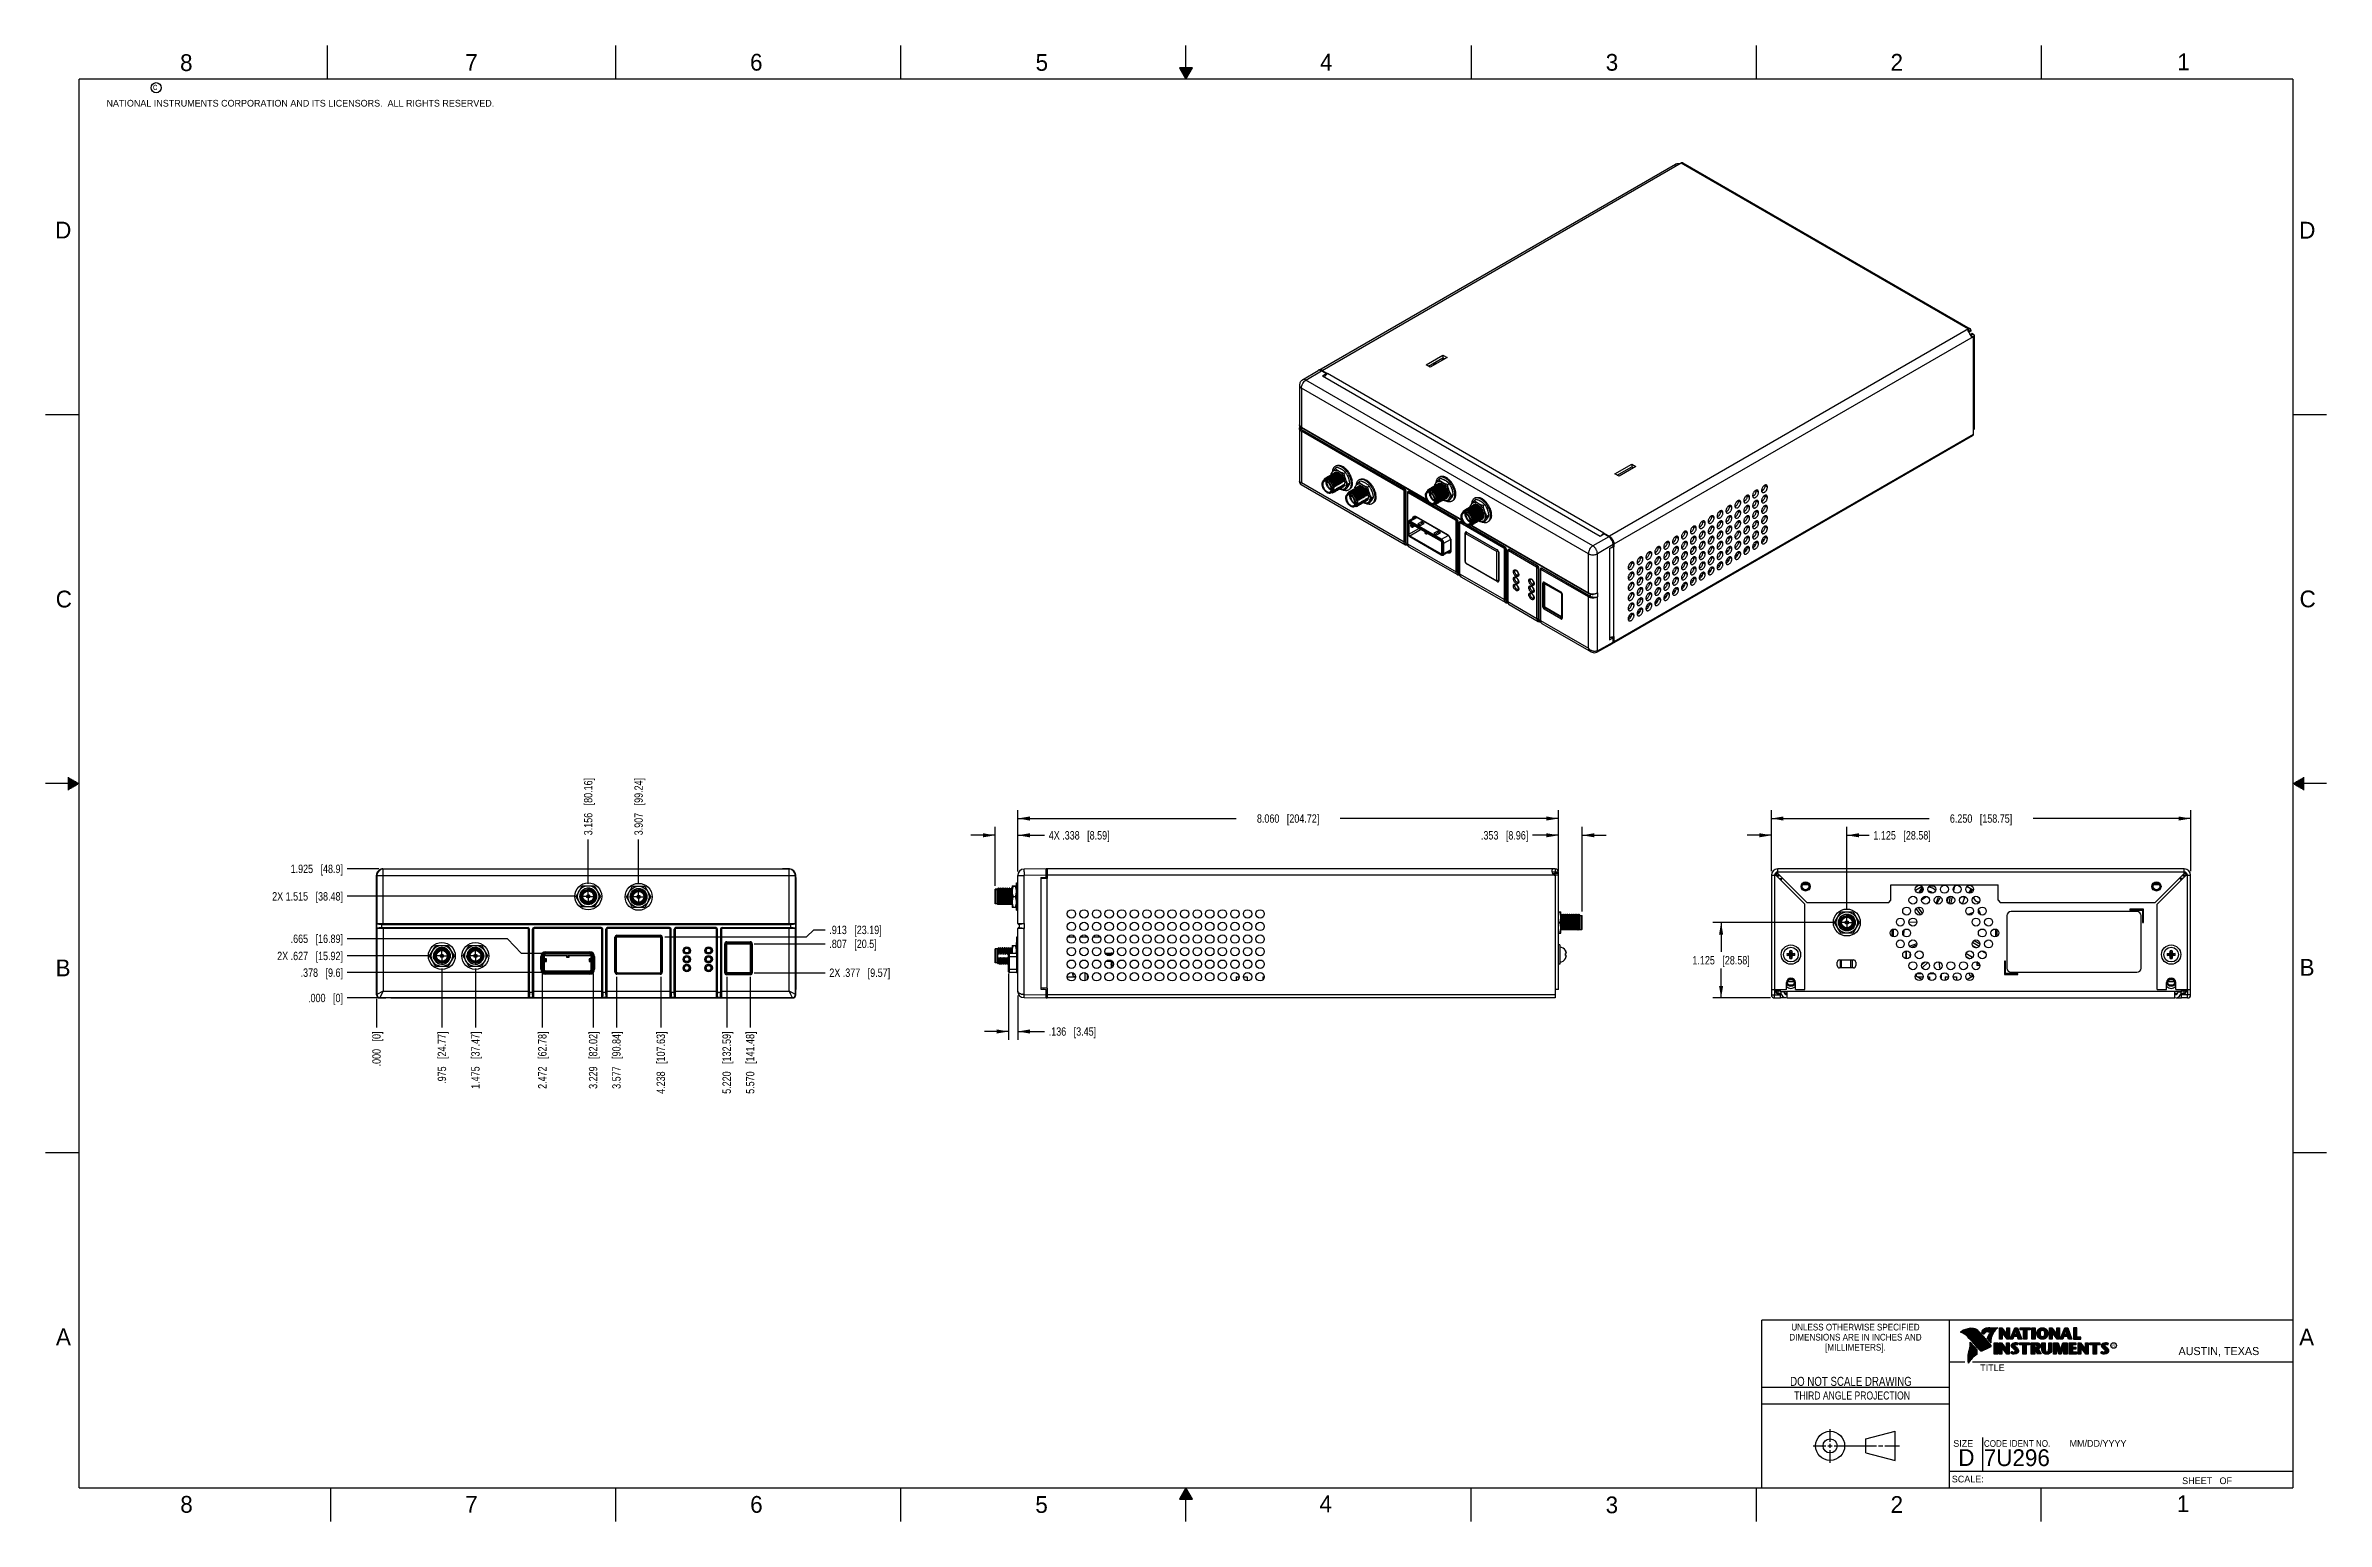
# Model space of a CAD drawing. Header units: inches. Extents: x 0 to 34, y 0 to 22.
import ezdxf

# ---------------------------------------------------------------- set-up
doc = ezdxf.new("R2010")
doc.units = ezdxf.units.IN
doc.header["$LTSCALE"] = 1.87
doc.header["$MEASUREMENT"] = 0
doc.linetypes.add('CENTER', pattern=[0.6, 0.375, -0.075, 0.075, -0.075])
doc.layers.get('0').update_dxf_attribs({"linetype": 'CONTINUOUS'})
doc.layers.add('02___PRT_ALL_AXES', color=7, linetype='CONTINUOUS')
doc.layers.add('DIMENSIONS', color=7, linetype='CONTINUOUS')
doc.styles.get("Standard").update_dxf_attribs({"font": 'txt', "width": 0.8})
doc.styles.add('TEXTSTYLE_2', font='txt')
doc.styles.add('TEXTSTYLE_3', font='txt', dxfattribs={"width": 0.9})
doc.dimstyles.new('DIMSTYLE_1', dxfattribs={"dimtxt": 0.125, "dimasz": 0.18, "dimexe": 0.18, "dimexo": 0.0625, "dimgap": 0.09, "dimtad": 0, "dimtih": 1, "dimtoh": 1, "dimdec": 3, "dimzin": 4, "dimdsep": 46, "dimtxsty": 'STANDARD', "dimblk": '_FILLED', "dimblk1": '_FILLED', "dimblk2": '_FILLED', "dimcen": 0.09, "dimadec": 0, "dimazin": 0, "dimtp": 0.01, "dimtm": 0.01, "dimtfac": 1, "dimtdec": 3, "dimtofl": 0, "dimtmove": 0, "dimatfit": 3, "dimldrblk": '_FILLED', "dimfxl": 1, "dimtolj": 1, "dimtzin": 4, "dimarcsym": 0})
doc.dimstyles.new('DIMSTYLE_2', dxfattribs={"dimtxt": 0.125, "dimasz": 0.18, "dimexe": 0.18, "dimexo": 0.0625, "dimgap": 0.09, "dimtad": 0, "dimtih": 1, "dimtoh": 1, "dimdec": 3, "dimzin": 4, "dimdsep": 46, "dimtxsty": 'STANDARD', "dimblk": '_FILLED', "dimblk1": '_FILLED', "dimblk2": '_FILLED', "dimcen": 0.09, "dimadec": 0, "dimazin": 0, "dimtp": 0.01, "dimtm": 0.01, "dimtfac": 1, "dimtdec": 3, "dimtofl": 0, "dimtmove": 0, "dimatfit": 3, "dimldrblk": '_FILLED', "dimfxl": 1, "dimtolj": 1, "dimtzin": 4, "dimarcsym": 0})

msp = doc.modelspace()

# ---------------------------------------------------------------- texts
at = {"color": 2, "linetype": 'CONTINUOUS', "line_spacing_factor": 0.9}
for s, insert, char_height, width, attachment_point, style in [('8', (2.0046, 21.8713), 0.25, 0.25, 1, 'TEXTSTYLE_2'), ('7', (6.2556, 21.8743), 0.25, 0.25, 1, 'TEXTSTYLE_2'), ('6', (10.5012, 21.8772), 0.25, 0.25, 1, 'TEXTSTYLE_2'), ('5', (14.7577, 21.8747), 0.25, 0.25, 1, 'TEXTSTYLE_2'), ('4', (18.9977, 21.8777), 0.25, 0.25, 1, 'TEXTSTYLE_2'), ('3', (23.257, 21.8759), 0.25, 0.25, 1, 'TEXTSTYLE_2'), ('2', (27.5025, 21.8762), 0.25, 0.25, 1, 'TEXTSTYLE_2'), ('1', (31.7781, 21.8826), 0.25, 0.25, 1, 'TEXTSTYLE_2'), ('NATIONAL INSTRUMENTS CORPORATION AND ITS LICENSORS.  ALL RIGHTS RESERVED.', (0.9071, 21.1911), 0.1, 7.3, 1, 'TEXTSTYLE_2'), ('c', (1.599, 21.4388), 0.1, 0.1, 1, 'TEXTSTYLE_2'), ('D', (0.1424, 19.375), 0.25, 0.25, 1, 'TEXTSTYLE_2'), ('D', (33.5947, 19.3736), 0.25, 0.25, 1, 'TEXTSTYLE_2'), ('C', (0.1508, 13.8746), 0.25, 0.25, 1, 'TEXTSTYLE_2'), ('C', (33.6004, 13.8767), 0.25, 0.25, 1, 'TEXTSTYLE_2'), ('B', (0.1484, 8.3757), 0.25, 0.25, 1, 'TEXTSTYLE_2'), ('B', (33.6006, 8.3845), 0.25, 0.25, 1, 'TEXTSTYLE_2'), ('A', (0.1541, 2.8761), 0.25, 0.25, 1, 'TEXTSTYLE_2'), ('DIMENSIONS ARE IN INCHES AND', (26.9799, 2.7959), 0.1, 2.52, 2, 'TEXTSTYLE_3'), ('UNLESS OTHERWISE SPECIFIED', (26.9799, 2.9459), 0.1, 2.34, 2, 'TEXTSTYLE_3'), ('A', (33.5939, 2.8728), 0.25, 0.25, 1, 'TEXTSTYLE_2'), ('[MILLIMETERS].', (26.9799, 2.6459), 0.1, 1.26, 2, 'TEXTSTYLE_3'), ('R', (30.8076, 2.6413), 0.042, 0.041979, 1, 'TEXTSTYLE_2'), ('AUSTIN, TEXAS', (31.7957, 2.599), 0.12, 1.56, 1, 'TEXTSTYLE_2'), ('TITLE', (28.8397, 2.3397), 0.1, 0.5, 1, 'TEXTSTYLE_2'), ('SIZE', (28.4379, 1.2118), 0.1, 0.4, 1, 'TEXTSTYLE_2'), ('CODE IDENT NO.', (28.8949, 1.2115), 0.1, 1.26, 1, 'TEXTSTYLE_3'), ('MM/DD/YYYY', (30.1721, 1.2121), 0.1, 1, 1, 'TEXTSTYLE_2'), ('SCALE:', (28.4164, 0.6806), 0.1, 0.6, 1, 'TEXTSTYLE_2'), ('8', (2.0074, 0.3791), 0.25, 0.25, 1, 'TEXTSTYLE_2'), ('7', (6.2553, 0.3787), 0.25, 0.25, 1, 'TEXTSTYLE_2'), ('6', (10.5033, 0.3784), 0.25, 0.25, 1, 'TEXTSTYLE_2'), ('5', (14.754, 0.3762), 0.25, 0.25, 1, 'TEXTSTYLE_2'), ('4', (18.9884, 0.3869), 0.25, 0.25, 1, 'TEXTSTYLE_2'), ('3', (23.2555, 0.371), 0.25, 0.25, 1, 'TEXTSTYLE_2'), ('2', (27.5035, 0.3763), 0.25, 0.25, 1, 'TEXTSTYLE_2'), ('1', (31.7706, 0.389), 0.25, 0.25, 1, 'TEXTSTYLE_2'), ('SHEET   OF', (31.8499, 0.6557), 0.1, 1, 1, 'TEXTSTYLE_2')]:
    msp.add_mtext(s, dxfattribs=dict(at, insert=insert, char_height=char_height, width=width, attachment_point=attachment_point, style=style))
at = {"color": 7, "linetype": 'CONTINUOUS', "insert": (26.9127, 2.1549), "char_height": 0.135, "width": 2.16, "attachment_point": 2, "line_spacing_factor": 0.9}
msp.add_mtext('DO NOT SCALE DRAWING', dxfattribs=at)
at = {"color": 2, "linetype": 'CONTINUOUS', "insert": (26.9296, 1.9368), "char_height": 0.12, "width": 2.112, "attachment_point": 2, "line_spacing_factor": 0.9}
msp.add_mtext('THIRD ANGLE PROJECTION', dxfattribs=at)
at = {"color": 7, "linetype": 'CONTINUOUS', "char_height": 0.25, "attachment_point": 1, "line_spacing_factor": 0.9, "style": 'TEXTSTYLE_2'}
for s, insert, width in [('D  ', (28.5128, 1.0764), 0.75), ('7U296', (28.8928, 1.0745), 1.25)]:
    msp.add_mtext(s, dxfattribs=dict(at, insert=insert, width=width))

# ---------------------------------------------------------------- blocks, each defined once
blk = doc.blocks.new('_FILLED')
at = {"color": 0, "linetype": 'BYBLOCK'}
blk.add_solid([(0, 0), (-1, 0.17), (-1, -0.17)], dxfattribs=at)
blk = doc.blocks.new('*D0')
at = {"layer": 'DIMENSIONS', "color": 2, "linetype": 'CONTINUOUS'}
for p, q in [((14.153, 10.228), (13.793, 10.228)), ((14.153, 9.474), (14.153, 10.353)), ((14.492, 9.69), (14.492, 10.353)), ((14.492, 10.228), (14.892, 10.228))]:
    blk.add_line(p, q, dxfattribs=at)
at = {"layer": 'DIMENSIONS', "color": 2, "linetype": 'CONTINUOUS', "xscale": 0.18, "yscale": 0.18, "zscale": 0.18}
blk.add_blockref('_FILLED', (14.153, 10.228), dxfattribs=at)
at = {"layer": 'DIMENSIONS', "color": 2, "linetype": 'CONTINUOUS', "xscale": 0.18, "yscale": 0.18, "zscale": 0.18, "rotation": 180}
blk.add_blockref('_FILLED', (14.492, 10.228), dxfattribs=at)
at = {"layer": 'DIMENSIONS', "color": 2, "linetype": 'CONTINUOUS', "insert": (14.954, 10.29), "char_height": 0.125, "width": 1.425, "attachment_point": 1, "line_spacing_factor": 0.9}
blk.add_mtext('4X .338{\\Ftxt.shx;\\W1.000000;\\H0.125000; }[8.59]', dxfattribs=at)
blk = doc.blocks.new('*D1')
at = {"layer": 'DIMENSIONS', "color": 2, "linetype": 'CONTINUOUS'}
for p, q in [((14.356, 8.168), (14.356, 7.178)), ((14.492, 7.842), (14.492, 7.178)), ((14.356, 7.303), (13.996, 7.303)), ((14.492, 7.303), (14.891, 7.303))]:
    blk.add_line(p, q, dxfattribs=at)
at = {"layer": 'DIMENSIONS', "color": 2, "linetype": 'CONTINUOUS', "xscale": 0.18, "yscale": 0.18, "zscale": 0.18}
blk.add_blockref('_FILLED', (14.356, 7.303), dxfattribs=at)
at = {"layer": 'DIMENSIONS', "color": 2, "linetype": 'CONTINUOUS', "xscale": 0.18, "yscale": 0.18, "zscale": 0.18, "rotation": 180}
blk.add_blockref('_FILLED', (14.492, 7.303), dxfattribs=at)
at = {"layer": 'DIMENSIONS', "color": 2, "linetype": 'CONTINUOUS', "insert": (14.954, 7.365), "char_height": 0.125, "width": 1.125, "attachment_point": 1, "line_spacing_factor": 0.9}
blk.add_mtext('.136{\\Ftxt.shx;\\W1.000000;\\H0.125000; }[3.45]', dxfattribs=at)
blk = doc.blocks.new('*D2')
at = {"layer": 'DIMENSIONS', "color": 2, "linetype": 'CONTINUOUS'}
for p, q in [((22.552, 10.228), (22.165, 10.228)), ((22.552, 9.694), (22.552, 10.353)), ((22.905, 9.091), (22.905, 10.353)), ((22.905, 10.228), (23.265, 10.228))]:
    blk.add_line(p, q, dxfattribs=at)
at = {"layer": 'DIMENSIONS', "color": 2, "linetype": 'CONTINUOUS', "xscale": 0.18, "yscale": 0.18, "zscale": 0.18}
blk.add_blockref('_FILLED', (22.552, 10.228), dxfattribs=at)
at = {"layer": 'DIMENSIONS', "color": 2, "linetype": 'CONTINUOUS', "xscale": 0.18, "yscale": 0.18, "zscale": 0.18, "rotation": 180}
blk.add_blockref('_FILLED', (22.905, 10.228), dxfattribs=at)
at = {"layer": 'DIMENSIONS', "color": 2, "linetype": 'CONTINUOUS', "insert": (22.103, 10.29), "char_height": 0.125, "width": 1.125, "attachment_point": 3, "line_spacing_factor": 0.9}
blk.add_mtext('.353{\\Ftxt.shx;\\W1.000000;\\H0.125000; }[8.96]', dxfattribs=at)
blk = doc.blocks.new('*D3')
at = {"layer": 'DIMENSIONS', "color": 2, "linetype": 'CONTINUOUS'}
for p, q in [((14.492, 9.69), (14.492, 10.603)), ((22.552, 9.694), (22.552, 10.603)), ((14.492, 10.478), (17.747, 10.478)), ((22.552, 10.478), (19.297, 10.478))]:
    blk.add_line(p, q, dxfattribs=at)
at = {"layer": 'DIMENSIONS', "color": 2, "linetype": 'CONTINUOUS', "xscale": 0.18, "yscale": 0.18, "zscale": 0.18, "rotation": 180}
blk.add_blockref('_FILLED', (14.492, 10.478), dxfattribs=at)
at = {"layer": 'DIMENSIONS', "color": 2, "linetype": 'CONTINUOUS', "xscale": 0.18, "yscale": 0.18, "zscale": 0.18}
blk.add_blockref('_FILLED', (22.552, 10.478), dxfattribs=at)
at = {"layer": 'DIMENSIONS', "color": 2, "linetype": 'CONTINUOUS', "insert": (18.522, 10.54), "char_height": 0.125, "width": 1.425, "attachment_point": 2, "line_spacing_factor": 0.9}
blk.add_mtext('8.060{\\Ftxt.shx;\\W1.000000;\\H0.125000; }[204.72]', dxfattribs=at)
blk = doc.blocks.new('*D4')
at = {"layer": 'DIMENSIONS', "color": 2, "linetype": 'CONTINUOUS'}
for p, q in [((25.727, 10.228), (25.367, 10.228)), ((25.727, 9.694), (25.727, 10.353)), ((26.852, 9.115), (26.852, 10.353)), ((26.852, 10.228), (27.185, 10.228))]:
    blk.add_line(p, q, dxfattribs=at)
at = {"layer": 'DIMENSIONS', "color": 2, "linetype": 'CONTINUOUS', "xscale": 0.18, "yscale": 0.18, "zscale": 0.18}
for p, rotation in [((25.727, 10.228), 360), ((26.852, 10.228), 180)]:
    blk.add_blockref('_FILLED', p, dxfattribs=dict(at, rotation=rotation))
at = {"layer": 'DIMENSIONS', "color": 2, "linetype": 'CONTINUOUS', "insert": (27.248, 10.29), "char_height": 0.125, "width": 1.325, "attachment_point": 1, "line_spacing_factor": 0.9}
blk.add_mtext('1.125{\\Ftxt.shx;\\W1.000000;\\H0.125000; }[28.58]', dxfattribs=at)
blk = doc.blocks.new('*D5')
at = {"layer": 'DIMENSIONS', "color": 2, "linetype": 'CONTINUOUS'}
for p, q in [((26.664, 8.928), (24.852, 8.928)), ((24.977, 8.928), (24.977, 8.49)), ((24.977, 7.803), (24.977, 8.24)), ((25.712, 7.803), (24.852, 7.803))]:
    blk.add_line(p, q, dxfattribs=at)
at = {"layer": 'DIMENSIONS', "color": 2, "linetype": 'CONTINUOUS', "xscale": 0.18, "yscale": 0.18, "zscale": 0.18}
for p, rotation in [((24.977, 8.928), 90), ((24.977, 7.803), 270)]:
    blk.add_blockref('_FILLED', p, dxfattribs=dict(at, rotation=rotation))
at = {"layer": 'DIMENSIONS', "color": 2, "linetype": 'CONTINUOUS', "insert": (24.977, 8.428), "char_height": 0.125, "width": 1.325, "attachment_point": 2, "line_spacing_factor": 0.9}
blk.add_mtext('1.125{\\Ftxt.shx;\\W1.000000;\\H0.125000; }[28.58]', dxfattribs=at)
blk = doc.blocks.new('*D6')
at = {"layer": 'DIMENSIONS', "color": 2, "linetype": 'CONTINUOUS'}
for p, q in [((25.727, 9.694), (25.727, 10.603)), ((31.977, 9.694), (31.977, 10.603)), ((25.727, 10.478), (28.077, 10.478)), ((31.977, 10.478), (29.627, 10.478))]:
    blk.add_line(p, q, dxfattribs=at)
at = {"layer": 'DIMENSIONS', "color": 2, "linetype": 'CONTINUOUS', "xscale": 0.18, "yscale": 0.18, "zscale": 0.18, "rotation": 180}
blk.add_blockref('_FILLED', (25.727, 10.478), dxfattribs=at)
at = {"layer": 'DIMENSIONS', "color": 2, "linetype": 'CONTINUOUS', "xscale": 0.18, "yscale": 0.18, "zscale": 0.18}
blk.add_blockref('_FILLED', (31.977, 10.478), dxfattribs=at)
at = {"layer": 'DIMENSIONS', "color": 2, "linetype": 'CONTINUOUS', "insert": (28.852, 10.54), "char_height": 0.125, "width": 1.425, "attachment_point": 2, "line_spacing_factor": 0.9}
blk.add_mtext('6.250{\\Ftxt.shx;\\W1.000000;\\H0.125000; }[158.75]', dxfattribs=at)
blk = doc.blocks.new('*D7')
at = {"layer": 'DIMENSIONS', "color": 2, "linetype": 'CONTINUOUS'}
blk.add_line((5.72, 8.43), (4.495, 8.43), dxfattribs=at)
at = {"layer": 'DIMENSIONS', "color": 2, "linetype": 'CONTINUOUS', "insert": (4.433, 8.492), "char_height": 0.125, "width": 1.525, "attachment_point": 3, "line_spacing_factor": 0.9}
blk.add_mtext('2X .627{\\Ftxt.shx;\\W1.000000;\\H0.125000; }[15.92]', dxfattribs=at)
blk = doc.blocks.new('*D8')
at = {"layer": 'DIMENSIONS', "color": 2, "linetype": 'CONTINUOUS'}
blk.add_line((5.008, 7.803), (4.495, 7.803), dxfattribs=at)
at = {"layer": 'DIMENSIONS', "color": 2, "linetype": 'CONTINUOUS', "insert": (4.433, 7.865), "char_height": 0.125, "width": 0.825, "attachment_point": 3, "line_spacing_factor": 0.9}
blk.add_mtext('.000{\\Ftxt.shx;\\W1.000000;\\H0.125000; }[0]', dxfattribs=at)
blk = doc.blocks.new('*D9')
at = {"layer": 'DIMENSIONS', "color": 2, "linetype": 'CONTINUOUS'}
blk.add_line((7.901, 9.318), (4.495, 9.318), dxfattribs=at)
at = {"layer": 'DIMENSIONS', "color": 2, "linetype": 'CONTINUOUS', "insert": (4.433, 9.38), "char_height": 0.125, "width": 1.625, "attachment_point": 3, "line_spacing_factor": 0.9}
blk.add_mtext('2X 1.515{\\Ftxt.shx;\\W1.000000;\\H0.125000; }[38.48]', dxfattribs=at)
blk = doc.blocks.new('*D10')
at = {"layer": 'DIMENSIONS', "color": 2, "linetype": 'CONTINUOUS'}
blk.add_line((4.966, 9.728), (4.495, 9.728), dxfattribs=at)
at = {"layer": 'DIMENSIONS', "color": 2, "linetype": 'CONTINUOUS', "insert": (4.433, 9.79), "char_height": 0.125, "width": 1.225, "attachment_point": 3, "line_spacing_factor": 0.9}
blk.add_mtext('1.925{\\Ftxt.shx;\\W1.000000;\\H0.125000; }[48.9]', dxfattribs=at)
blk = doc.blocks.new('*D11')
at = {"layer": 'DIMENSIONS', "color": 2, "linetype": 'CONTINUOUS'}
for p, q in [((6.887, 8.685), (4.495, 8.685)), ((7.095, 8.468), (6.887, 8.685)), ((7.391, 8.468), (7.095, 8.468))]:
    blk.add_line(p, q, dxfattribs=at)
at = {"layer": 'DIMENSIONS', "color": 2, "linetype": 'CONTINUOUS', "insert": (4.433, 8.748), "char_height": 0.125, "width": 1.225, "attachment_point": 3, "line_spacing_factor": 0.9}
blk.add_mtext('.665{\\Ftxt.shx;\\W1.000000;\\H0.125000; }[16.89]', dxfattribs=at)
blk = doc.blocks.new('*D12')
at = {"layer": 'DIMENSIONS', "color": 2, "linetype": 'CONTINUOUS'}
blk.add_line((7.391, 8.181), (4.495, 8.181), dxfattribs=at)
at = {"layer": 'DIMENSIONS', "color": 2, "linetype": 'CONTINUOUS', "insert": (4.433, 8.243), "char_height": 0.125, "width": 1.025, "attachment_point": 3, "line_spacing_factor": 0.9}
blk.add_mtext('.378{\\Ftxt.shx;\\W1.000000;\\H0.125000; }[9.6]', dxfattribs=at)
blk = doc.blocks.new('*D13')
at = {"layer": 'DIMENSIONS', "color": 2, "linetype": 'CONTINUOUS'}
blk.add_line((5.908, 8.242), (5.908, 7.365), dxfattribs=at)
at = {"layer": 'DIMENSIONS', "color": 2, "linetype": 'CONTINUOUS', "insert": (5.845, 7.303), "char_height": 0.125, "width": 1.225, "attachment_point": 3, "rotation": 90, "line_spacing_factor": 0.9}
blk.add_mtext('.975{\\Ftxt.shx;\\W1.000000;\\H0.125000; }[24.77]', dxfattribs=at)
blk = doc.blocks.new('*D14')
at = {"layer": 'DIMENSIONS', "color": 2, "linetype": 'CONTINUOUS'}
blk.add_line((4.933, 7.789), (4.933, 7.365), dxfattribs=at)
at = {"layer": 'DIMENSIONS', "color": 2, "linetype": 'CONTINUOUS', "insert": (4.87, 7.303), "char_height": 0.125, "width": 0.825, "attachment_point": 3, "rotation": 90, "line_spacing_factor": 0.9}
blk.add_mtext('.000{\\Ftxt.shx;\\W1.000000;\\H0.125000; }[0]', dxfattribs=at)
blk = doc.blocks.new('*D15')
at = {"layer": 'DIMENSIONS', "color": 2, "linetype": 'CONTINUOUS'}
blk.add_line((6.408, 8.242), (6.408, 7.365), dxfattribs=at)
at = {"layer": 'DIMENSIONS', "color": 2, "linetype": 'CONTINUOUS', "insert": (6.345, 7.303), "char_height": 0.125, "width": 1.325, "attachment_point": 3, "rotation": 90, "line_spacing_factor": 0.9}
blk.add_mtext('1.475{\\Ftxt.shx;\\W1.000000;\\H0.125000; }[37.47]', dxfattribs=at)
blk = doc.blocks.new('*D16')
at = {"layer": 'DIMENSIONS', "color": 2, "linetype": 'CONTINUOUS'}
blk.add_line((7.404, 8.168), (7.404, 7.365), dxfattribs=at)
at = {"layer": 'DIMENSIONS', "color": 2, "linetype": 'CONTINUOUS', "insert": (7.342, 7.303), "char_height": 0.125, "width": 1.325, "attachment_point": 3, "rotation": 90, "line_spacing_factor": 0.9}
blk.add_mtext('2.472{\\Ftxt.shx;\\W1.000000;\\H0.125000; }[62.78]', dxfattribs=at)
blk = doc.blocks.new('*D17')
at = {"layer": 'DIMENSIONS', "color": 2, "linetype": 'CONTINUOUS'}
blk.add_line((8.162, 8.168), (8.162, 7.365), dxfattribs=at)
at = {"layer": 'DIMENSIONS', "color": 2, "linetype": 'CONTINUOUS', "insert": (8.099, 7.303), "char_height": 0.125, "width": 1.325, "attachment_point": 3, "rotation": 90, "line_spacing_factor": 0.9}
blk.add_mtext('3.229{\\Ftxt.shx;\\W1.000000;\\H0.125000; }[82.02]', dxfattribs=at)
blk = doc.blocks.new('*D18')
at = {"layer": 'DIMENSIONS', "color": 2, "linetype": 'CONTINUOUS'}
blk.add_line((8.509, 8.117), (8.509, 7.365), dxfattribs=at)
at = {"layer": 'DIMENSIONS', "color": 2, "linetype": 'CONTINUOUS', "insert": (8.447, 7.303), "char_height": 0.125, "width": 1.325, "attachment_point": 3, "rotation": 90, "line_spacing_factor": 0.9}
blk.add_mtext('3.577{\\Ftxt.shx;\\W1.000000;\\H0.125000; }[90.84]', dxfattribs=at)
blk = doc.blocks.new('*D19')
at = {"layer": 'DIMENSIONS', "color": 2, "linetype": 'CONTINUOUS'}
blk.add_line((9.17, 8.117), (9.17, 7.365), dxfattribs=at)
at = {"layer": 'DIMENSIONS', "color": 2, "linetype": 'CONTINUOUS', "insert": (9.108, 7.303), "char_height": 0.125, "width": 1.425, "attachment_point": 3, "rotation": 90, "line_spacing_factor": 0.9}
blk.add_mtext('4.238{\\Ftxt.shx;\\W1.000000;\\H0.125000; }[107.63]', dxfattribs=at)
blk = doc.blocks.new('*D20')
at = {"layer": 'DIMENSIONS', "color": 2, "linetype": 'CONTINUOUS'}
blk.add_line((10.503, 8.117), (10.503, 7.365), dxfattribs=at)
at = {"layer": 'DIMENSIONS', "color": 2, "linetype": 'CONTINUOUS', "insert": (10.44, 7.303), "char_height": 0.125, "width": 1.425, "attachment_point": 3, "rotation": 90, "line_spacing_factor": 0.9}
blk.add_mtext('5.570{\\Ftxt.shx;\\W1.000000;\\H0.125000; }[141.48]', dxfattribs=at)
blk = doc.blocks.new('*D21')
at = {"layer": 'DIMENSIONS', "color": 2, "linetype": 'CONTINUOUS'}
blk.add_line((10.153, 8.117), (10.153, 7.365), dxfattribs=at)
at = {"layer": 'DIMENSIONS', "color": 2, "linetype": 'CONTINUOUS', "insert": (10.09, 7.303), "char_height": 0.125, "width": 1.425, "attachment_point": 3, "rotation": 90, "line_spacing_factor": 0.9}
blk.add_mtext('5.220{\\Ftxt.shx;\\W1.000000;\\H0.125000; }[132.59]', dxfattribs=at)
blk = doc.blocks.new('*D22')
at = {"layer": 'DIMENSIONS', "color": 2, "linetype": 'CONTINUOUS'}
blk.add_line((8.84, 9.498), (8.84, 10.165), dxfattribs=at)
at = {"layer": 'DIMENSIONS', "color": 2, "linetype": 'CONTINUOUS', "insert": (8.777, 10.228), "char_height": 0.125, "width": 1.325, "attachment_point": 1, "rotation": 90, "line_spacing_factor": 0.9}
blk.add_mtext('3.907{\\Ftxt.shx;\\W1.000000;\\H0.125000; }[99.24]', dxfattribs=at)
blk = doc.blocks.new('*D23')
at = {"layer": 'DIMENSIONS', "color": 2, "linetype": 'CONTINUOUS'}
blk.add_line((8.089, 9.505), (8.089, 10.165), dxfattribs=at)
at = {"layer": 'DIMENSIONS', "color": 2, "linetype": 'CONTINUOUS', "insert": (8.026, 10.228), "char_height": 0.125, "width": 1.325, "attachment_point": 1, "rotation": 90, "line_spacing_factor": 0.9}
blk.add_mtext('3.156{\\Ftxt.shx;\\W1.000000;\\H0.125000; }[80.16]', dxfattribs=at)
blk = doc.blocks.new('*D24')
at = {"layer": 'DIMENSIONS', "color": 2, "linetype": 'CONTINUOUS'}
blk.add_line((10.565, 8.18), (11.62, 8.18), dxfattribs=at)
at = {"layer": 'DIMENSIONS', "color": 2, "linetype": 'CONTINUOUS', "insert": (11.683, 8.242), "char_height": 0.125, "width": 1.425, "attachment_point": 1, "line_spacing_factor": 0.9}
blk.add_mtext('2X .377{\\Ftxt.shx;\\W1.000000;\\H0.125000; }[9.57]', dxfattribs=at)
blk = doc.blocks.new('*D25')
at = {"layer": 'DIMENSIONS', "color": 2, "linetype": 'CONTINUOUS'}
blk.add_line((10.565, 8.61), (11.62, 8.61), dxfattribs=at)
at = {"layer": 'DIMENSIONS', "color": 2, "linetype": 'CONTINUOUS', "insert": (11.683, 8.672), "char_height": 0.125, "width": 1.125, "attachment_point": 1, "line_spacing_factor": 0.9}
blk.add_mtext('.807{\\Ftxt.shx;\\W1.000000;\\H0.125000; }[20.5]', dxfattribs=at)
blk = doc.blocks.new('*D26')
at = {"layer": 'DIMENSIONS', "color": 2, "linetype": 'CONTINUOUS'}
for p, q in [((9.233, 8.716), (11.344, 8.716)), ((11.344, 8.716), (11.45, 8.818)), ((11.45, 8.818), (11.62, 8.818))]:
    blk.add_line(p, q, dxfattribs=at)
at = {"layer": 'DIMENSIONS', "color": 2, "linetype": 'CONTINUOUS', "insert": (11.683, 8.88), "char_height": 0.125, "width": 1.225, "attachment_point": 1, "line_spacing_factor": 0.9}
blk.add_mtext('.913{\\Ftxt.shx;\\W1.000000;\\H0.125000; }[23.19]', dxfattribs=at)

# ---------------------------------------------------------------- dimensions: what is measured, and where the dimension line sits
at = {"layer": 'DIMENSIONS', "color": 2, "linetype": 'CONTINUOUS'}
for feature_location, offset, dtype, origin, picture, middle in [((8.8397, 9.4984), (0, 0.667), 1, (4.9326, 9.4359), '*D22', (8.8397, 10.8904)), ((8.0887, 9.5054), (0, 0.66), 1, (4.9326, 9.4429), '*D23', (8.0887, 10.8904)), ((4.9661, 9.7279), (-0.471, 0), 0, (5.0286, 7.8028), '*D10', (3.5201, 9.7279)), ((9.2327, 8.7158), (2.3876, 0.102), 0, (9.1702, 7.8028), '*D26', (12.2953, 8.8178)), ((7.3909, 8.468), (-2.8958, 0.2173), 0, (7.4534, 7.8028), '*D11', (3.5701, 8.6852)), ((10.5652, 8.6098), (1.0551, 0), 0, (10.5027, 7.8028), '*D25', (12.2453, 8.6098)), ((7.3909, 8.181), (-2.8958, 0), 0, (7.4534, 7.8028), '*D12', (3.6701, 8.181)), ((6.4077, 8.2422), (0, -0.8769), 1, (4.9326, 8.3047), '*D15', (6.5421, 6.3721)), ((5.9077, 8.2422), (0, -0.8769), 1, (4.9326, 7.8518), '*D13', (6.0421, 6.4668)), ((7.4042, 8.1677), (0, -0.8024), 1, (4.9326, 8.2302), '*D16', (7.5386, 6.3721)), ((8.1617, 8.1677), (0, -0.8024), 1, (4.9326, 8.2302), '*D17', (8.2961, 6.3721)), ((8.5092, 8.1173), (0, -0.752), 1, (4.9326, 8.1798), '*D18', (8.6436, 6.3721)), ((9.1702, 8.1173), (0, -0.752), 1, (4.9326, 8.1798), '*D19', (9.327, 6.3221)), ((10.5027, 8.1173), (0, -0.752), 1, (4.9326, 8.1798), '*D20', (10.6595, 6.3221)), ((10.1527, 8.1173), (0, -0.752), 1, (4.9326, 8.1798), '*D21', (10.3095, 6.3221)), ((5.00818715, 7.8028275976), (-0.5130635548, 0), 0, (5.07068715, 7.8028275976), '*D8', (3.7701235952, 7.8028275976)), ((4.9326235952, 7.7892599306), (0, -0.423932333), 1, (4.9326235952, 7.8517599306), '*D14', (5.0446419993, 6.6668284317))]:
    dim = msp.add_ordinate_dim(feature_location=feature_location, offset=offset, dtype=dtype, origin=origin, dimstyle='DIMSTYLE_2', dxfattribs=at)
    dim.commit()
    dim.dimension.update_dxf_attribs({"geometry": picture, "text_midpoint": middle})
for base, p1, p2, picture, middle in [((22.5517, 10.4779), (14.4917, 9.6901), (22.5517, 9.6943), '*D3', (18.3717, 10.4779)), ((26.8516, 10.2279), (25.7266, 9.6943), (26.8516, 9.1154), '*D4', (27.9103, 10.2279))]:
    dim = msp.add_linear_dim(base=base, p1=p1, p2=p2, dimstyle='DIMSTYLE_1', dxfattribs=at)
    dim.commit()
    dim.dimension.update_dxf_attribs({"geometry": picture, "text_midpoint": middle, "dimtype": 160})
for base, p1, p2, angle, picture, middle in [((25.7266, 10.4779), (31.9766, 9.6943), (25.7266, 9.6943), 180, '*D6', (28.7016, 10.4779)), ((22.5517, 10.2279), (22.9045, 9.0913), (22.5517, 9.6943), 180, '*D2', (21.2903, 10.2279)), ((24.9765, 7.8028), (26.664, 8.9278), (25.7121, 7.8028), 270, '*D5', (24.8265, 8.3653)), ((14.3558, 7.3028), (14.4917, 7.8416), (14.3558, 8.1677), 180, '*D1', (15.5163, 7.3028))]:
    dim = msp.add_linear_dim(base=base, p1=p1, p2=p2, angle=angle, dimstyle='DIMSTYLE_1', dxfattribs=at)
    dim.commit()
    dim.dimension.update_dxf_attribs({"geometry": picture, "text_midpoint": middle, "dimtype": 160})
dim = msp.add_linear_dim(base=(14.1534, 10.2279), p1=(14.4917, 9.6901), p2=(14.1534, 9.4743), angle=180, text='4X <>', dimstyle='DIMSTYLE_1', dxfattribs=at)
dim.commit()
dim.dimension.update_dxf_attribs({"geometry": '*D0', "text_midpoint": (15.6666, 10.2279), "dimtype": 160})
for feature_location, offset, origin, picture, middle in [((7.9011, 9.3178), (-3.406, 0), (7.9636, 7.8028), '*D9', (3.4201, 9.3178)), ((5.7201, 8.4298), (-1.225, 0), (5.0707, 7.8028), '*D7', (3.4701, 8.4298)), ((10.5652, 8.1798), (1.0551, 0), (10.5027, 7.8028), '*D24', (12.3953, 8.1798))]:
    dim = msp.add_ordinate_dim(feature_location=feature_location, offset=offset, dtype=0, origin=origin, text='2X <>', dimstyle='DIMSTYLE_2', dxfattribs=at)
    dim.commit()
    dim.dimension.update_dxf_attribs({"geometry": picture, "text_midpoint": middle})

# ---------------------------------------------------------------- linework, layer by layer
at = {"color": 2, "linetype": 'CONTINUOUS'}
for p, q in [((4.2, 21.5), (4.2, 22)), ((8.5, 21.5), (8.5, 22)), ((12.75, 21.5), (12.75, 22)), ((17, 21.5), (17, 22)), ((21.25, 22), (21.25, 21.5)), ((25.5, 22), (25.5, 21.5)), ((29.75, 22), (29.75, 21.5)), ((16.902, 21.6697), (17, 21.5)), ((17.098, 21.6697), (16.902, 21.6697)), ((16.9076, 21.66), (17.0924, 21.66)), ((16.9134, 21.65), (17.0866, 21.65)), ((16.9192, 21.64), (17.0808, 21.64)), ((16.925, 21.63), (17.0751, 21.63)), ((16.9307, 21.62), (17.0693, 21.62)), ((16.9365, 21.61), (17.0635, 21.61)), ((16.9423, 21.6), (17.0578, 21.6)), ((16.9481, 21.59), (17.052, 21.59)), ((16.9538, 21.58), (17.0462, 21.58)), ((16.9596, 21.57), (17.0404, 21.57)), ((16.9654, 21.56), (17.0347, 21.56)), ((16.9712, 21.55), (17.0289, 21.55)), ((16.9769, 21.54), (17.0231, 21.54)), ((16.9827, 21.53), (17.0173, 21.53)), ((16.9885, 21.52), (17.0116, 21.52)), ((16.9942, 21.51), (17.0058, 21.51)), ((17, 21.5), (17.098, 21.6697)), ((0, 16.5), (0.5, 16.5)), ((33.5, 16.5), (34, 16.5)), ((0.5, 11), (0, 11)), ((0.3303, 11.09), (0.3441, 11.09)), ((0.3303, 11.08), (0.3614, 11.08)), ((0.3303, 11.07), (0.3788, 11.07)), ((0.3303, 11.06), (0.3961, 11.06)), ((0.3303, 11.05), (0.4134, 11.05)), ((0.3303, 11.04), (0.4307, 11.04)), ((0.3303, 11.03), (0.448, 11.03)), ((0.3303, 11.02), (0.4654, 11.02)), ((0.3303, 11.01), (0.4827, 11.01)), ((0.3303, 10.99), (0.4827, 10.99)), ((0.3303, 10.98), (0.4654, 10.98)), ((0.3303, 10.97), (0.448, 10.97)), ((0.3303, 10.96), (0.4307, 10.96)), ((0.3303, 10.95), (0.4134, 10.95)), ((0.3303, 10.94), (0.3961, 10.94)), ((0.3303, 10.93), (0.3788, 10.93)), ((0.3303, 10.92), (0.3614, 10.92)), ((0.3303, 10.91), (0.3441, 10.91)), ((34, 11), (33.5, 11)), ((33.5173, 11.01), (33.6697, 11.01)), ((33.5173, 10.99), (33.6697, 10.99)), ((33.5347, 11.02), (33.6697, 11.02)), ((33.5347, 10.98), (33.6697, 10.98)), ((33.552, 11.03), (33.6697, 11.03)), ((33.552, 10.97), (33.6697, 10.97)), ((33.5693, 11.04), (33.6697, 11.04)), ((33.5693, 10.96), (33.6697, 10.96)), ((33.5866, 11.05), (33.6697, 11.05)), ((33.5866, 10.95), (33.6697, 10.95)), ((33.6039, 11.06), (33.6697, 11.06)), ((33.6039, 10.94), (33.6697, 10.94)), ((33.6213, 11.07), (33.6697, 11.07)), ((33.6213, 10.93), (33.6697, 10.93)), ((33.6386, 11.08), (33.6697, 11.08)), ((33.6386, 10.92), (33.6697, 10.92)), ((33.6559, 11.09), (33.6697, 11.09)), ((33.6559, 10.91), (33.6697, 10.91)), ((0, 5.5), (0.5, 5.5)), ((33.5, 5.5), (34, 5.5)), ((28.556, 2.8217), (28.556, 2.8246)), ((28.5629, 2.8193), (28.5629, 2.8291)), ((28.5698, 2.8166), (28.5698, 2.8333)), ((28.5766, 2.8137), (28.5766, 2.8374)), ((28.5835, 2.8105), (28.5835, 2.8412)), ((28.5904, 2.8071), (28.5904, 2.8449)), ((28.5972, 2.8034), (28.5972, 2.8479)), ((28.6041, 2.7994), (28.6041, 2.8508)), ((28.6109, 2.7952), (28.6109, 2.8535)), ((28.6178, 2.7906), (28.6178, 2.856)), ((28.6247, 2.7856), (28.6247, 2.8584)), ((28.6315, 2.7803), (28.6315, 2.8606)), ((28.6384, 2.7747), (28.6384, 2.8626)), ((28.6453, 2.7685), (28.6453, 2.8645)), ((28.6521, 2.762), (28.6521, 2.8662)), ((28.659, 2.7548), (28.659, 2.8679)), ((28.6659, 2.7474), (28.6659, 2.8695)), ((28.6727, 2.7398), (28.6727, 2.8708)), ((28.6796, 2.7323), (28.6796, 2.8719)), ((28.6865, 2.7247), (28.6865, 2.8727)), ((28.6933, 2.717), (28.6933, 2.8732)), ((28.7002, 2.7092), (28.7002, 2.8734)), ((28.707, 2.7014), (28.707, 2.8733)), ((28.7139, 2.6936), (28.7139, 2.873)), ((28.7208, 2.6856), (28.7208, 2.8724)), ((28.7276, 2.6776), (28.7276, 2.8716)), ((28.7345, 2.6696), (28.7345, 2.8704)), ((28.7414, 2.6615), (28.7414, 2.869)), ((28.7482, 2.6533), (28.7482, 2.8677)), ((28.7551, 2.6452), (28.7551, 2.8659)), ((28.762, 2.6372), (28.762, 2.8638)), ((28.7688, 2.6293), (28.7688, 2.8611)), ((28.7757, 2.6214), (28.7757, 2.858)), ((28.7826, 2.6137), (28.7826, 2.8543)), ((28.7894, 2.606), (28.7894, 2.8501)), ((28.7963, 2.5985), (28.7963, 2.8451)), ((28.8031, 2.591), (28.8031, 2.8394)), ((28.81, 2.5836), (28.81, 2.8328)), ((28.8169, 2.5762), (28.8169, 2.8253)), ((28.8237, 2.569), (28.8237, 2.8181)), ((28.8306, 2.5618), (28.8306, 2.8109)), ((28.8375, 2.5556), (28.8375, 2.8037)), ((28.8443, 2.5505), (28.8443, 2.7965)), ((28.8512, 2.5472), (28.8512, 2.7893)), ((28.8581, 2.5466), (28.8581, 2.782)), ((28.8865, 2.792), (28.8631, 2.8194)), ((28.8649, 2.5483), (28.8649, 2.7748)), ((28.8878, 2.7979), (28.8682, 2.8209)), ((28.8718, 2.8167), (28.8718, 2.8343)), ((28.8718, 2.5513), (28.8718, 2.7675)), ((28.8786, 2.8086), (28.8786, 2.8464)), ((28.8786, 2.5541), (28.8786, 2.7602)), ((28.8855, 2.8005), (28.8855, 2.854)), ((28.8855, 2.557), (28.8855, 2.7523)), ((28.8924, 2.8003), (28.8924, 2.8594)), ((28.8924, 2.5599), (28.8924, 2.744)), ((28.8992, 2.8044), (28.8992, 2.8634)), ((28.8992, 2.5628), (28.8992, 2.7357)), ((28.9061, 2.8094), (28.9061, 2.8668)), ((28.9061, 2.5659), (28.9061, 2.7274)), ((28.913, 2.8153), (28.913, 2.8696)), ((28.9198, 2.8223), (28.9198, 2.8719)), ((28.9267, 2.8275), (28.9267, 2.8737)), ((28.9336, 2.8311), (28.9336, 2.875)), ((28.9404, 2.8335), (28.9404, 2.8759)), ((28.962, 2.7048), (28.9438, 2.7257)), ((28.9473, 2.834), (28.9473, 2.8769)), ((28.9657, 2.7079), (28.9496, 2.7264)), ((28.9542, 2.8327), (28.9542, 2.8778)), ((28.9542, 2.7212), (28.9542, 2.7362)), ((28.961, 2.8306), (28.961, 2.8785)), ((28.961, 2.7133), (28.961, 2.7519)), ((28.9679, 2.8292), (28.9679, 2.8791)), ((28.9679, 2.7053), (28.9679, 2.7699)), ((28.9747, 2.8285), (28.9747, 2.8796)), ((28.9747, 2.697), (28.9747, 2.7823)), ((28.9816, 2.828), (28.9816, 2.88)), ((28.9816, 2.689), (28.9816, 2.7889)), ((28.9844, 2.885), (29.1009, 2.8868)), ((28.9845, 2.8802), (29.0882, 2.8817)), ((28.9885, 2.8278), (28.9885, 2.8802)), ((28.9885, 2.6813), (28.9885, 2.7921)), ((28.9953, 2.8276), (28.9953, 2.8803)), ((28.9953, 2.6998), (28.9953, 2.7939)), ((29.0022, 2.8263), (29.0022, 2.8804)), ((29.0022, 2.7448), (29.0022, 2.795)), ((29.0091, 2.822), (29.0091, 2.8805)), ((29.0091, 2.7642), (29.0091, 2.7954)), ((29.0159, 2.7805), (29.0159, 2.8806)), ((29.0228, 2.7947), (29.0228, 2.8807)), ((29.0297, 2.8073), (29.0297, 2.8808)), ((29.0365, 2.8188), (29.0365, 2.881)), ((29.0434, 2.8293), (29.0434, 2.8811)), ((29.0502, 2.8389), (29.0502, 2.8812)), ((29.0571, 2.8479), (29.0571, 2.8813)), ((29.064, 2.8562), (29.064, 2.8814)), ((29.0708, 2.8641), (29.0708, 2.8815)), ((29.0777, 2.8714), (29.0777, 2.8816)), ((29.1256, 2.8852), (29.1624, 2.8852)), ((29.1256, 2.7166), (29.1256, 2.8852)), ((29.1305, 2.8804), (29.16, 2.8804)), ((29.1305, 2.7215), (29.1305, 2.8804)), ((29.1604, 2.7215), (29.1305, 2.7215)), ((29.1395, 2.7215), (29.1395, 2.8804)), ((29.1462, 2.7215), (29.1462, 2.8804)), ((29.1529, 2.7215), (29.1529, 2.8804)), ((29.1604, 2.8299), (29.1596, 2.8804)), ((29.16, 2.8804), (29.2402, 2.7746)), ((29.2438, 2.7215), (29.1604, 2.8299)), ((29.1604, 2.8299), (29.1604, 2.7215)), ((29.1624, 2.8852), (29.2354, 2.7891)), ((29.2414, 2.7166), (29.1653, 2.8156)), ((29.1653, 2.8156), (29.1653, 2.7166)), ((29.1663, 2.8222), (29.1663, 2.872)), ((29.173, 2.8135), (29.173, 2.8632)), ((29.1798, 2.8048), (29.1798, 2.8543)), ((29.1865, 2.7961), (29.1865, 2.8455)), ((29.1932, 2.7873), (29.1932, 2.8367)), ((29.1999, 2.7786), (29.1999, 2.8278)), ((29.2066, 2.7699), (29.2066, 2.819)), ((29.2133, 2.7612), (29.2133, 2.8101)), ((29.22, 2.7525), (29.22, 2.8013)), ((29.2267, 2.7437), (29.2267, 2.7924)), ((29.2334, 2.735), (29.2334, 2.7836)), ((29.2354, 2.8852), (29.2754, 2.8852)), ((29.2354, 2.7891), (29.2354, 2.8852)), ((29.2402, 2.8804), (29.2705, 2.8804)), ((29.2402, 2.7746), (29.2402, 2.8804)), ((29.2402, 2.7263), (29.2402, 2.7746)), ((29.2705, 2.7215), (29.2438, 2.7215)), ((29.2469, 2.7215), (29.2469, 2.8804)), ((29.2536, 2.7215), (29.2536, 2.8804)), ((29.2603, 2.7215), (29.2603, 2.8804)), ((29.267, 2.7215), (29.267, 2.8804)), ((29.2705, 2.8804), (29.2705, 2.7215)), ((29.2754, 2.8852), (29.2754, 2.7166)), ((29.2853, 2.7167), (29.3541, 2.8851)), ((29.2926, 2.7216), (29.3574, 2.8802)), ((29.3219, 2.7216), (29.2926, 2.7216)), ((29.3006, 2.7216), (29.3006, 2.7411)), ((29.3073, 2.7216), (29.3073, 2.7575)), ((29.314, 2.7216), (29.314, 2.774)), ((29.3207, 2.7216), (29.3207, 2.7904)), ((29.3381, 2.7618), (29.3219, 2.7216)), ((29.3414, 2.7569), (29.3252, 2.7167)), ((29.3274, 2.7353), (29.3274, 2.8068)), ((29.3341, 2.752), (29.3341, 2.8232)), ((29.3968, 2.7618), (29.3381, 2.7618)), ((29.3408, 2.7618), (29.3408, 2.8396)), ((29.3933, 2.7569), (29.3414, 2.7569)), ((29.3434, 2.7787), (29.365, 2.8486)), ((29.3918, 2.7787), (29.3434, 2.7787)), ((29.3475, 2.7921), (29.3475, 2.8561)), ((29.3475, 2.7618), (29.3475, 2.7787)), ((29.35, 2.7836), (29.3686, 2.8438)), ((29.3854, 2.7836), (29.35, 2.7836)), ((29.3541, 2.8851), (29.3967, 2.8851)), ((29.3543, 2.8139), (29.3543, 2.8725)), ((29.3543, 2.7618), (29.3543, 2.7787)), ((29.3574, 2.8802), (29.3933, 2.8802)), ((29.361, 2.8356), (29.361, 2.8802)), ((29.361, 2.7618), (29.361, 2.7787)), ((29.365, 2.8486), (29.3728, 2.8486)), ((29.3677, 2.8486), (29.3677, 2.8802)), ((29.3677, 2.7618), (29.3677, 2.7787)), ((29.3686, 2.8438), (29.3691, 2.8438)), ((29.3691, 2.8438), (29.3854, 2.7836)), ((29.3728, 2.8486), (29.3918, 2.7787)), ((29.3744, 2.8428), (29.3744, 2.8802)), ((29.3744, 2.7618), (29.3744, 2.7787)), ((29.3811, 2.8181), (29.3811, 2.8802)), ((29.3811, 2.7618), (29.3811, 2.7787)), ((29.3878, 2.7935), (29.3878, 2.8802)), ((29.3878, 2.7618), (29.3878, 2.7787)), ((29.3933, 2.8802), (29.4535, 2.7216)), ((29.4068, 2.7167), (29.3933, 2.7569)), ((29.3945, 2.7618), (29.3945, 2.877)), ((29.3967, 2.8851), (29.4606, 2.7167)), ((29.4103, 2.7216), (29.3968, 2.7618)), ((29.4012, 2.7485), (29.4012, 2.8593)), ((29.4079, 2.7286), (29.4079, 2.8416)), ((29.4535, 2.7216), (29.4103, 2.7216)), ((29.4147, 2.7216), (29.4147, 2.8239)), ((29.4214, 2.7216), (29.4214, 2.8063)), ((29.4281, 2.7216), (29.4281, 2.7886)), ((29.4348, 2.7216), (29.4348, 2.7709)), ((29.4357, 2.8851), (29.584, 2.8851)), ((29.4357, 2.8537), (29.4357, 2.8851)), ((29.4843, 2.8537), (29.4357, 2.8537)), ((29.4406, 2.8802), (29.5791, 2.8802)), ((29.4406, 2.8586), (29.4406, 2.8802)), ((29.4892, 2.8586), (29.4406, 2.8586)), ((29.4415, 2.7216), (29.4415, 2.7532)), ((29.4482, 2.8586), (29.4482, 2.8802)), ((29.4482, 2.7216), (29.4482, 2.7355)), ((29.4549, 2.8586), (29.4549, 2.8802)), ((29.4616, 2.8586), (29.4616, 2.8802)), ((29.4684, 2.8586), (29.4684, 2.8802)), ((29.4751, 2.8586), (29.4751, 2.8802)), ((29.4818, 2.8586), (29.4818, 2.8802)), ((29.4843, 2.7167), (29.4843, 2.8537)), ((29.4892, 2.8586), (29.4885, 2.8802)), ((29.4892, 2.7216), (29.4892, 2.8586)), ((29.5305, 2.7216), (29.4892, 2.7216)), ((29.4952, 2.7216), (29.4952, 2.8802)), ((29.5019, 2.7216), (29.5019, 2.8802)), ((29.5086, 2.7216), (29.5086, 2.8802)), ((29.5153, 2.7216), (29.5153, 2.8802)), ((29.522, 2.7216), (29.522, 2.8802)), ((29.5305, 2.8586), (29.5288, 2.8802)), ((29.5791, 2.8586), (29.5305, 2.8586)), ((29.5305, 2.8586), (29.5305, 2.7216)), ((29.584, 2.8537), (29.5354, 2.8537)), ((29.5354, 2.8537), (29.5354, 2.7167)), ((29.5355, 2.8586), (29.5355, 2.8802)), ((29.5422, 2.8586), (29.5422, 2.8802)), ((29.5489, 2.8586), (29.5489, 2.8802)), ((29.5556, 2.8586), (29.5556, 2.8802)), ((29.5623, 2.8586), (29.5623, 2.8802)), ((29.569, 2.8586), (29.569, 2.8802)), ((29.5757, 2.8586), (29.5757, 2.8802)), ((29.5791, 2.8802), (29.5791, 2.8586)), ((29.584, 2.8851), (29.584, 2.8537)), ((29.6099, 2.8851), (29.6607, 2.8851)), ((29.6099, 2.7167), (29.6099, 2.8851)), ((29.6148, 2.8802), (29.6558, 2.8802)), ((29.6148, 2.7216), (29.6148, 2.8802)), ((29.6558, 2.7216), (29.6148, 2.7216)), ((29.6227, 2.7216), (29.6227, 2.8802)), ((29.6294, 2.7216), (29.6294, 2.8802)), ((29.6361, 2.7216), (29.6361, 2.8802)), ((29.6429, 2.7216), (29.6429, 2.8802)), ((29.6496, 2.7216), (29.6496, 2.8802)), ((29.6558, 2.8802), (29.6558, 2.7216)), ((29.6607, 2.8851), (29.6607, 2.7167)), ((29.6844, 2.806), (29.6846, 2.8095)), ((29.6844, 2.8025), (29.6844, 2.806)), ((29.6844, 2.7989), (29.6844, 2.8025)), ((29.6847, 2.7953), (29.6844, 2.7989)), ((29.6846, 2.8095), (29.6849, 2.813)), ((29.685, 2.7918), (29.6847, 2.7953)), ((29.6849, 2.813), (29.6853, 2.8165)), ((29.6854, 2.7882), (29.685, 2.7918)), ((29.6853, 2.8165), (29.6858, 2.8198)), ((29.686, 2.7847), (29.6854, 2.7882)), ((29.6858, 2.8198), (29.6865, 2.8232)), ((29.6866, 2.7812), (29.686, 2.7847)), ((29.6865, 2.8232), (29.6872, 2.8264)), ((29.6874, 2.7778), (29.6866, 2.7812)), ((29.6872, 2.8264), (29.6881, 2.8296)), ((29.6883, 2.7744), (29.6874, 2.7778)), ((29.6881, 2.8296), (29.6891, 2.8327)), ((29.6893, 2.7711), (29.6883, 2.7744)), ((29.6891, 2.8327), (29.6903, 2.8357)), ((29.6892, 2.8025), (29.6893, 2.8059)), ((29.6893, 2.7991), (29.6892, 2.8025)), ((29.6893, 2.8059), (29.6894, 2.8092)), ((29.6895, 2.7957), (29.6893, 2.7991)), ((29.6904, 2.7679), (29.6893, 2.7711)), ((29.6894, 2.8092), (29.6897, 2.8125)), ((29.6898, 2.7923), (29.6895, 2.7957)), ((29.6897, 2.8125), (29.6901, 2.8158)), ((29.6903, 2.7889), (29.6898, 2.7923)), ((29.6901, 2.8158), (29.6906, 2.819)), ((29.6903, 2.8357), (29.6915, 2.8386)), ((29.6908, 2.7855), (29.6903, 2.7889)), ((29.6915, 2.7647), (29.6904, 2.7679)), ((29.6906, 2.819), (29.6912, 2.8221)), ((29.6914, 2.7822), (29.6908, 2.7855)), ((29.6912, 2.8221), (29.692, 2.8252)), ((29.6922, 2.7789), (29.6914, 2.7822)), ((29.6915, 2.8386), (29.6929, 2.8415)), ((29.6928, 2.7617), (29.6915, 2.7647)), ((29.692, 2.8252), (29.6928, 2.8282)), ((29.693, 2.7757), (29.6922, 2.7789)), ((29.6928, 2.8282), (29.6938, 2.8311)), ((29.6942, 2.7587), (29.6928, 2.7617)), ((29.6929, 2.8415), (29.6944, 2.8443)), ((29.6939, 2.7726), (29.693, 2.7757)), ((29.6938, 2.8311), (29.6948, 2.8339)), ((29.695, 2.7695), (29.6939, 2.7726)), ((29.6957, 2.7558), (29.6942, 2.7587)), ((29.6944, 2.8443), (29.696, 2.847)), ((29.6948, 2.8339), (29.696, 2.8366)), ((29.695, 2.7695), (29.6948, 2.8339)), ((29.6961, 2.7666), (29.695, 2.7695)), ((29.6973, 2.753), (29.6957, 2.7558)), ((29.696, 2.847), (29.6977, 2.8497)), ((29.696, 2.8366), (29.6972, 2.8393)), ((29.6973, 2.7637), (29.6961, 2.7666)), ((29.6972, 2.8393), (29.6986, 2.8419)), ((29.6986, 2.7608), (29.6973, 2.7637)), ((29.699, 2.7502), (29.6973, 2.753)), ((29.6977, 2.8497), (29.6995, 2.8523)), ((29.6986, 2.8419), (29.7001, 2.8445)), ((29.7, 2.7581), (29.6986, 2.7608)), ((29.7008, 2.7475), (29.699, 2.7502)), ((29.6995, 2.8523), (29.7015, 2.8549)), ((29.7015, 2.7555), (29.7, 2.7581)), ((29.7001, 2.8445), (29.7017, 2.847)), ((29.7028, 2.745), (29.7008, 2.7475)), ((29.7015, 2.8549), (29.7035, 2.8574)), ((29.7015, 2.7555), (29.7017, 2.847)), ((29.7031, 2.7529), (29.7015, 2.7555)), ((29.7017, 2.847), (29.7035, 2.8495)), ((29.7048, 2.7425), (29.7028, 2.745)), ((29.7048, 2.7504), (29.7031, 2.7529)), ((29.7035, 2.8574), (29.7057, 2.8599)), ((29.7035, 2.8495), (29.7053, 2.8519)), ((29.7066, 2.7479), (29.7048, 2.7504)), ((29.7069, 2.7401), (29.7048, 2.7425)), ((29.7053, 2.8519), (29.7073, 2.8543)), ((29.7057, 2.8599), (29.708, 2.8623)), ((29.7085, 2.7456), (29.7066, 2.7479)), ((29.7091, 2.7377), (29.7069, 2.7401)), ((29.7073, 2.8543), (29.7093, 2.8566)), ((29.708, 2.8623), (29.7103, 2.8646)), ((29.7085, 2.7456), (29.7093, 2.8566)), ((29.7105, 2.7434), (29.7085, 2.7456)), ((29.7114, 2.7355), (29.7091, 2.7377)), ((29.7093, 2.8566), (29.7115, 2.8589)), ((29.7103, 2.8646), (29.7128, 2.8668)), ((29.7125, 2.7412), (29.7105, 2.7434)), ((29.7138, 2.7334), (29.7114, 2.7355)), ((29.7115, 2.8589), (29.7137, 2.861)), ((29.7147, 2.7391), (29.7125, 2.7412)), ((29.7128, 2.8668), (29.7152, 2.8689)), ((29.7137, 2.861), (29.716, 2.8631)), ((29.7162, 2.7314), (29.7138, 2.7334)), ((29.7147, 2.7391), (29.716, 2.8631)), ((29.7169, 2.7371), (29.7147, 2.7391)), ((29.7152, 2.8689), (29.7178, 2.8709)), ((29.716, 2.8631), (29.7183, 2.8651)), ((29.7188, 2.7295), (29.7162, 2.7314)), ((29.7192, 2.7353), (29.7169, 2.7371)), ((29.7178, 2.8709), (29.7204, 2.8727)), ((29.7183, 2.8651), (29.7207, 2.867)), ((29.7214, 2.7277), (29.7188, 2.7295)), ((29.7216, 2.7335), (29.7192, 2.7353)), ((29.7204, 2.8727), (29.723, 2.8745)), ((29.7207, 2.867), (29.7231, 2.8687)), ((29.7241, 2.726), (29.7214, 2.7277)), ((29.7216, 2.7335), (29.7231, 2.8687)), ((29.7241, 2.7318), (29.7216, 2.7335)), ((29.723, 2.8745), (29.7257, 2.8761)), ((29.7231, 2.8687), (29.7256, 2.8703)), ((29.7266, 2.7302), (29.7241, 2.7318)), ((29.7269, 2.7244), (29.7241, 2.726)), ((29.7256, 2.8703), (29.7281, 2.8718)), ((29.7257, 2.8761), (29.7285, 2.8776)), ((29.7292, 2.7288), (29.7266, 2.7302)), ((29.7299, 2.723), (29.7269, 2.7244)), ((29.7281, 2.8718), (29.7307, 2.8732)), ((29.7292, 2.7288), (29.7281, 2.8718)), ((29.7285, 2.8776), (29.7313, 2.8789)), ((29.7319, 2.7274), (29.7292, 2.7288)), ((29.7329, 2.7217), (29.7299, 2.723)), ((29.7307, 2.8732), (29.7333, 2.8745)), ((29.7313, 2.8789), (29.7342, 2.8802)), ((29.7313, 2.8045), (29.7314, 2.8068)), ((29.7313, 2.8022), (29.7313, 2.8045)), ((29.7313, 2.7999), (29.7313, 2.8022)), ((29.7314, 2.7975), (29.7313, 2.7999)), ((29.7314, 2.8068), (29.7315, 2.8091)), ((29.7315, 2.7952), (29.7314, 2.7975)), ((29.7315, 2.8091), (29.7316, 2.8113)), ((29.7316, 2.7929), (29.7315, 2.7952)), ((29.7316, 2.8113), (29.7318, 2.8135)), ((29.7318, 2.7906), (29.7316, 2.7929)), ((29.7318, 2.8135), (29.732, 2.8157)), ((29.732, 2.7883), (29.7318, 2.7906)), ((29.7347, 2.7262), (29.7319, 2.7274)), ((29.732, 2.8157), (29.7323, 2.8178)), ((29.7323, 2.7861), (29.732, 2.7883)), ((29.7323, 2.8178), (29.7325, 2.8198)), ((29.7326, 2.7839), (29.7323, 2.7861)), ((29.7325, 2.8198), (29.7328, 2.8218)), ((29.7329, 2.7818), (29.7326, 2.7839)), ((29.7328, 2.8218), (29.7332, 2.8237)), ((29.7333, 2.7798), (29.7329, 2.7818)), ((29.736, 2.7205), (29.7329, 2.7217)), ((29.7332, 2.8237), (29.7336, 2.8256)), ((29.7333, 2.8745), (29.736, 2.8757)), ((29.7337, 2.7778), (29.7333, 2.7798)), ((29.7336, 2.8256), (29.734, 2.8274)), ((29.7342, 2.7758), (29.7337, 2.7778)), ((29.734, 2.8274), (29.7345, 2.8291)), ((29.7342, 2.8802), (29.7371, 2.8814)), ((29.7347, 2.7739), (29.7342, 2.7758)), ((29.7345, 2.8291), (29.735, 2.8309)), ((29.7352, 2.7721), (29.7347, 2.7739)), ((29.7347, 2.7262), (29.7351, 2.7723)), ((29.7376, 2.7251), (29.7347, 2.7262)), ((29.735, 2.8309), (29.7356, 2.8326)), ((29.7358, 2.7703), (29.7352, 2.7721)), ((29.7356, 2.8326), (29.7362, 2.8343)), ((29.7357, 2.8328), (29.736, 2.8757)), ((29.7364, 2.7686), (29.7358, 2.7703)), ((29.736, 2.8757), (29.7388, 2.8768)), ((29.7392, 2.7194), (29.736, 2.7205)), ((29.7362, 2.8343), (29.7369, 2.8359)), ((29.7362, 2.8045), (29.7363, 2.8067)), ((29.7362, 2.8022), (29.7362, 2.8045)), ((29.7362, 2.8), (29.7362, 2.8022)), ((29.7363, 2.7977), (29.7362, 2.8)), ((29.7363, 2.8067), (29.7364, 2.8088)), ((29.7364, 2.7955), (29.7363, 2.7977)), ((29.7364, 2.8088), (29.7365, 2.811)), ((29.7365, 2.7932), (29.7364, 2.7955)), ((29.7371, 2.7669), (29.7364, 2.7686)), ((29.7365, 2.811), (29.7367, 2.8131)), ((29.7367, 2.791), (29.7365, 2.7932)), ((29.7367, 2.8131), (29.7369, 2.8152)), ((29.7369, 2.7888), (29.7367, 2.791)), ((29.7369, 2.8359), (29.7376, 2.8375)), ((29.7369, 2.8152), (29.7371, 2.8171)), ((29.7371, 2.7867), (29.7369, 2.7888)), ((29.7371, 2.8814), (29.7402, 2.8824)), ((29.7371, 2.8171), (29.7374, 2.8191)), ((29.7374, 2.7846), (29.7371, 2.7867)), ((29.7378, 2.7652), (29.7371, 2.7669)), ((29.7374, 2.8191), (29.7377, 2.8209)), ((29.7377, 2.7826), (29.7374, 2.7846)), ((29.7376, 2.8375), (29.7384, 2.8391)), ((29.7406, 2.7241), (29.7376, 2.7251)), ((29.7377, 2.8209), (29.738, 2.8228)), ((29.7381, 2.7807), (29.7377, 2.7826)), ((29.7385, 2.7636), (29.7378, 2.7652)), ((29.738, 2.8228), (29.7384, 2.8245)), ((29.7385, 2.7788), (29.7381, 2.7807)), ((29.7384, 2.8391), (29.7392, 2.8407)), ((29.7384, 2.8245), (29.7388, 2.8262)), ((29.7389, 2.777), (29.7385, 2.7788)), ((29.7393, 2.762), (29.7385, 2.7636)), ((29.7388, 2.8768), (29.7417, 2.8778)), ((29.7388, 2.8262), (29.7392, 2.8278)), ((29.7394, 2.7752), (29.7389, 2.777)), ((29.7392, 2.8407), (29.7401, 2.8422)), ((29.7392, 2.8278), (29.7397, 2.8294)), ((29.7402, 2.7605), (29.7393, 2.762)), ((29.7399, 2.7735), (29.7394, 2.7752)), ((29.7397, 2.8294), (29.7402, 2.831)), ((29.7404, 2.7719), (29.7399, 2.7735)), ((29.7401, 2.8422), (29.741, 2.8437)), ((29.7402, 2.8824), (29.7433, 2.8833)), ((29.7402, 2.831), (29.7408, 2.8325)), ((29.7411, 2.759), (29.7402, 2.7605)), ((29.741, 2.7703), (29.7404, 2.7719)), ((29.7438, 2.7232), (29.7406, 2.7241)), ((29.7408, 2.8325), (29.7414, 2.834)), ((29.741, 2.8437), (29.742, 2.8451)), ((29.7416, 2.7687), (29.741, 2.7703)), ((29.7421, 2.7576), (29.7411, 2.759)), ((29.7414, 2.834), (29.742, 2.8355)), ((29.7422, 2.7672), (29.7416, 2.7687)), ((29.7417, 2.8778), (29.7446, 2.8786)), ((29.7421, 2.8451), (29.7417, 2.8778)), ((29.742, 2.8451), (29.7431, 2.8464)), ((29.742, 2.8355), (29.7427, 2.8369)), ((29.7432, 2.7563), (29.7421, 2.7576)), ((29.7429, 2.7658), (29.7422, 2.7672)), ((29.7427, 2.8369), (29.7435, 2.8383)), ((29.7436, 2.7644), (29.7429, 2.7658)), ((29.7431, 2.8464), (29.7442, 2.8477)), ((29.7435, 2.7232), (29.7431, 2.7563)), ((29.7443, 2.7549), (29.7432, 2.7563)), ((29.7433, 2.8833), (29.7465, 2.8842)), ((29.7435, 2.8383), (29.7442, 2.8396)), ((29.7444, 2.763), (29.7436, 2.7644)), ((29.747, 2.7224), (29.7438, 2.7232)), ((29.7442, 2.8477), (29.7454, 2.8489)), ((29.7442, 2.8396), (29.7451, 2.8409)), ((29.7455, 2.7537), (29.7443, 2.7549)), ((29.7452, 2.7617), (29.7444, 2.763)), ((29.7446, 2.8786), (29.7476, 2.8794)), ((29.7451, 2.8409), (29.7459, 2.8421)), ((29.7461, 2.7605), (29.7452, 2.7617)), ((29.7454, 2.8489), (29.7467, 2.85)), ((29.7467, 2.7525), (29.7455, 2.7537)), ((29.7459, 2.8421), (29.7469, 2.8433)), ((29.747, 2.7593), (29.7461, 2.7605)), ((29.7465, 2.8842), (29.7497, 2.8849)), ((29.7467, 2.85), (29.748, 2.851)), ((29.748, 2.7514), (29.7467, 2.7525)), ((29.7469, 2.8433), (29.7478, 2.8444)), ((29.7479, 2.7582), (29.747, 2.7593)), ((29.7503, 2.7217), (29.747, 2.7224)), ((29.7476, 2.8794), (29.7507, 2.8801)), ((29.7478, 2.8444), (29.7488, 2.8454)), ((29.7489, 2.7571), (29.7479, 2.7582)), ((29.748, 2.851), (29.7493, 2.852)), ((29.7493, 2.7504), (29.748, 2.7514)), ((29.7488, 2.8454), (29.7498, 2.8463)), ((29.75, 2.7561), (29.7489, 2.7571)), ((29.7493, 2.852), (29.7507, 2.8529)), ((29.7508, 2.7494), (29.7493, 2.7504)), ((29.7497, 2.8849), (29.753, 2.8855)), ((29.7498, 2.8463), (29.7509, 2.8471)), ((29.7511, 2.7552), (29.75, 2.7561)), ((29.7502, 2.8526), (29.7502, 2.88)), ((29.7502, 2.7218), (29.7502, 2.7498)), ((29.7537, 2.7212), (29.7503, 2.7217)), ((29.7507, 2.8801), (29.7538, 2.8807)), ((29.7507, 2.8529), (29.7521, 2.8537)), ((29.7522, 2.7485), (29.7508, 2.7494)), ((29.7509, 2.8471), (29.752, 2.8479)), ((29.7522, 2.7543), (29.7511, 2.7552)), ((29.752, 2.8479), (29.7532, 2.8487)), ((29.7521, 2.8537), (29.7536, 2.8544)), ((29.7534, 2.7535), (29.7522, 2.7543)), ((29.7538, 2.7477), (29.7522, 2.7485)), ((29.753, 2.8855), (29.7563, 2.886)), ((29.7532, 2.8487), (29.7544, 2.8493)), ((29.7546, 2.7528), (29.7534, 2.7535)), ((29.7536, 2.8544), (29.7551, 2.855)), ((29.7571, 2.7208), (29.7537, 2.7212)), ((29.7538, 2.8807), (29.7569, 2.8811)), ((29.7553, 2.7471), (29.7538, 2.7477)), ((29.7544, 2.8493), (29.7556, 2.8499)), ((29.7559, 2.7522), (29.7546, 2.7528)), ((29.7551, 2.855), (29.7566, 2.8556)), ((29.7569, 2.7465), (29.7553, 2.7471)), ((29.7556, 2.8499), (29.7569, 2.8504)), ((29.7571, 2.7516), (29.7559, 2.7522)), ((29.7563, 2.886), (29.7597, 2.8863)), ((29.7566, 2.8556), (29.7582, 2.856)), ((29.7569, 2.8811), (29.7601, 2.8814)), ((29.7569, 2.8504), (29.7582, 2.8509)), ((29.7586, 2.746), (29.7569, 2.7465)), ((29.757, 2.8556), (29.757, 2.8811)), ((29.757, 2.7208), (29.757, 2.7465)), ((29.7585, 2.7511), (29.7571, 2.7516)), ((29.7605, 2.7205), (29.7571, 2.7208)), ((29.7582, 2.856), (29.7599, 2.8564)), ((29.7582, 2.8509), (29.7595, 2.8513)), ((29.7598, 2.7507), (29.7585, 2.7511)), ((29.7603, 2.7456), (29.7586, 2.746)), ((29.7595, 2.8513), (29.7609, 2.8517)), ((29.7597, 2.8863), (29.763, 2.8865)), ((29.7612, 2.7504), (29.7598, 2.7507)), ((29.7599, 2.8564), (29.7615, 2.8567)), ((29.7601, 2.8814), (29.7633, 2.8816)), ((29.762, 2.7453), (29.7603, 2.7456)), ((29.7639, 2.7203), (29.7605, 2.7205)), ((29.7609, 2.8517), (29.7623, 2.8519)), ((29.7626, 2.7501), (29.7612, 2.7504)), ((29.7615, 2.8567), (29.7632, 2.857)), ((29.7637, 2.7451), (29.762, 2.7453)), ((29.7623, 2.8519), (29.7637, 2.8521)), ((29.764, 2.75), (29.7626, 2.7501)), ((29.763, 2.8865), (29.7664, 2.8866)), ((29.7632, 2.857), (29.7649, 2.8571)), ((29.7633, 2.8816), (29.7665, 2.8817)), ((29.7637, 2.857), (29.7637, 2.8817)), ((29.7637, 2.8521), (29.7651, 2.8522)), ((29.7654, 2.745), (29.7637, 2.7451)), ((29.7637, 2.7203), (29.7637, 2.7451)), ((29.7673, 2.7203), (29.7639, 2.7203)), ((29.7655, 2.7499), (29.764, 2.75)), ((29.7649, 2.8571), (29.7667, 2.8571)), ((29.7651, 2.8522), (29.7666, 2.8522)), ((29.7672, 2.7451), (29.7654, 2.745)), ((29.767, 2.7499), (29.7655, 2.7499)), ((29.7664, 2.8866), (29.7698, 2.8866)), ((29.7665, 2.8817), (29.7696, 2.8817)), ((29.7666, 2.8522), (29.768, 2.8522)), ((29.7667, 2.8571), (29.7684, 2.857)), ((29.7684, 2.75), (29.767, 2.7499)), ((29.7689, 2.7452), (29.7672, 2.7451)), ((29.7707, 2.7203), (29.7673, 2.7203)), ((29.768, 2.8522), (29.7695, 2.852)), ((29.7684, 2.857), (29.7701, 2.8569)), ((29.7699, 2.7502), (29.7684, 2.75)), ((29.7707, 2.7454), (29.7689, 2.7452)), ((29.7695, 2.852), (29.771, 2.8518)), ((29.7696, 2.8817), (29.7728, 2.8815)), ((29.7698, 2.8866), (29.7732, 2.8864)), ((29.7714, 2.7505), (29.7699, 2.7502)), ((29.7701, 2.8569), (29.7718, 2.8566)), ((29.7704, 2.7203), (29.7708, 2.7454)), ((29.7724, 2.7457), (29.7707, 2.7454)), ((29.774, 2.7205), (29.7707, 2.7203)), ((29.771, 2.8518), (29.7724, 2.8515)), ((29.7729, 2.7508), (29.7714, 2.7505)), ((29.7718, 2.8566), (29.7735, 2.8563)), ((29.7724, 2.8565), (29.7728, 2.8815)), ((29.7724, 2.8515), (29.7738, 2.8511)), ((29.7741, 2.7461), (29.7724, 2.7457)), ((29.7728, 2.8815), (29.776, 2.8812)), ((29.7743, 2.7512), (29.7729, 2.7508)), ((29.7732, 2.8864), (29.7765, 2.8861)), ((29.7735, 2.8563), (29.7751, 2.8558)), ((29.7738, 2.8511), (29.7752, 2.8507)), ((29.7773, 2.7208), (29.774, 2.7205)), ((29.7757, 2.7466), (29.7741, 2.7461)), ((29.7757, 2.7517), (29.7743, 2.7512)), ((29.7751, 2.8558), (29.7767, 2.8554)), ((29.7752, 2.8507), (29.7766, 2.8502)), ((29.7771, 2.7522), (29.7757, 2.7517)), ((29.7774, 2.7471), (29.7757, 2.7466)), ((29.776, 2.8812), (29.7791, 2.8808)), ((29.7765, 2.8861), (29.7798, 2.8856)), ((29.7766, 2.8502), (29.7779, 2.8497)), ((29.7767, 2.8554), (29.7783, 2.8548)), ((29.7784, 2.7528), (29.7771, 2.7522)), ((29.7771, 2.7208), (29.7774, 2.7471)), ((29.7805, 2.7212), (29.7773, 2.7208)), ((29.779, 2.7477), (29.7774, 2.7471)), ((29.7779, 2.8497), (29.7791, 2.8491)), ((29.7783, 2.8548), (29.7798, 2.8542)), ((29.7796, 2.7534), (29.7784, 2.7528)), ((29.7788, 2.8546), (29.7791, 2.8808)), ((29.7805, 2.7484), (29.779, 2.7477)), ((29.7791, 2.8808), (29.7822, 2.8803)), ((29.7791, 2.8491), (29.7803, 2.8485)), ((29.7808, 2.7541), (29.7796, 2.7534)), ((29.7798, 2.8856), (29.7831, 2.885)), ((29.7798, 2.8542), (29.7813, 2.8535)), ((29.7803, 2.8485), (29.7814, 2.8478)), ((29.782, 2.7491), (29.7805, 2.7484)), ((29.7837, 2.7218), (29.7805, 2.7212)), ((29.7819, 2.7549), (29.7808, 2.7541)), ((29.7813, 2.8535), (29.7827, 2.8527)), ((29.7814, 2.8478), (29.7825, 2.847)), ((29.783, 2.7557), (29.7819, 2.7549)), ((29.7834, 2.75), (29.782, 2.7491)), ((29.7822, 2.8803), (29.7853, 2.8796)), ((29.7825, 2.847), (29.7835, 2.8462)), ((29.7827, 2.8527), (29.7841, 2.8519)), ((29.784, 2.7565), (29.783, 2.7557)), ((29.7831, 2.885), (29.7864, 2.8843)), ((29.7848, 2.7509), (29.7834, 2.75)), ((29.7835, 2.8462), (29.7845, 2.8454)), ((29.7868, 2.7224), (29.7837, 2.7218)), ((29.7838, 2.7218), (29.7841, 2.7504)), ((29.785, 2.7575), (29.784, 2.7565)), ((29.7841, 2.8519), (29.7854, 2.851)), ((29.7845, 2.8454), (29.7854, 2.8445)), ((29.7861, 2.7519), (29.7848, 2.7509)), ((29.785, 2.8512), (29.7853, 2.8796)), ((29.7859, 2.7585), (29.785, 2.7575)), ((29.7853, 2.8796), (29.7883, 2.8788)), ((29.7854, 2.851), (29.7866, 2.85)), ((29.7854, 2.8445), (29.7863, 2.8436)), ((29.7867, 2.7595), (29.7859, 2.7585)), ((29.7873, 2.7529), (29.7861, 2.7519)), ((29.7863, 2.8436), (29.7871, 2.8426)), ((29.7864, 2.8843), (29.7896, 2.8835)), ((29.7866, 2.85), (29.7878, 2.849)), ((29.7876, 2.7607), (29.7867, 2.7595)), ((29.7899, 2.7232), (29.7868, 2.7224)), ((29.7871, 2.8426), (29.7879, 2.8416)), ((29.7885, 2.7541), (29.7873, 2.7529)), ((29.7884, 2.7619), (29.7876, 2.7607)), ((29.7878, 2.849), (29.7889, 2.848)), ((29.7879, 2.8416), (29.7887, 2.8405)), ((29.7883, 2.8788), (29.7913, 2.8779)), ((29.7891, 2.7632), (29.7884, 2.7619)), ((29.7896, 2.7553), (29.7885, 2.7541)), ((29.7887, 2.8405), (29.7894, 2.8394)), ((29.7889, 2.848), (29.79, 2.8469)), ((29.7898, 2.7645), (29.7891, 2.7632)), ((29.7894, 2.8394), (29.79, 2.8382)), ((29.7896, 2.8835), (29.7928, 2.8826)), ((29.7906, 2.7566), (29.7896, 2.7553)), ((29.7905, 2.766), (29.7898, 2.7645)), ((29.7929, 2.7241), (29.7899, 2.7232)), ((29.79, 2.8469), (29.791, 2.8457)), ((29.79, 2.8382), (29.7907, 2.8369)), ((29.7912, 2.7674), (29.7905, 2.766)), ((29.7916, 2.7579), (29.7906, 2.7566)), ((29.7907, 2.8369), (29.7913, 2.8355)), ((29.791, 2.8457), (29.7919, 2.8445)), ((29.7918, 2.769), (29.7912, 2.7674)), ((29.7913, 2.8779), (29.7942, 2.8769)), ((29.7917, 2.8448), (29.7913, 2.8779)), ((29.7913, 2.8355), (29.7919, 2.8341)), ((29.7925, 2.7593), (29.7916, 2.7579)), ((29.7924, 2.7705), (29.7918, 2.769)), ((29.7919, 2.8445), (29.7928, 2.8432)), ((29.7919, 2.8341), (29.7924, 2.8325)), ((29.7924, 2.8325), (29.793, 2.8309)), ((29.793, 2.7721), (29.7924, 2.7705)), ((29.7934, 2.7608), (29.7925, 2.7593)), ((29.7929, 2.7241), (29.7926, 2.7594)), ((29.7928, 2.8826), (29.7959, 2.8815)), ((29.7928, 2.8432), (29.7936, 2.8418)), ((29.7959, 2.7252), (29.7929, 2.7241)), ((29.793, 2.8309), (29.7935, 2.8292)), ((29.7935, 2.7738), (29.793, 2.7721)), ((29.7942, 2.7623), (29.7934, 2.7608)), ((29.7935, 2.8292), (29.7941, 2.8274)), ((29.794, 2.7755), (29.7935, 2.7738)), ((29.7936, 2.8418), (29.7944, 2.8404)), ((29.7945, 2.7773), (29.794, 2.7755)), ((29.7941, 2.8274), (29.7945, 2.8256)), ((29.7942, 2.8769), (29.7971, 2.8758)), ((29.795, 2.7639), (29.7942, 2.7623)), ((29.7944, 2.8404), (29.7951, 2.839)), ((29.7945, 2.8256), (29.795, 2.8236)), ((29.795, 2.7791), (29.7945, 2.7773)), ((29.7976, 2.7206), (29.7945, 2.7195)), ((29.795, 2.8236), (29.7954, 2.8217)), ((29.7954, 2.781), (29.795, 2.7791)), ((29.7957, 2.7655), (29.795, 2.7639)), ((29.7951, 2.839), (29.7958, 2.8374)), ((29.7954, 2.8217), (29.7958, 2.8196)), ((29.7958, 2.7829), (29.7954, 2.781)), ((29.7963, 2.7672), (29.7957, 2.7655)), ((29.7958, 2.8374), (29.7964, 2.8359)), ((29.7958, 2.8196), (29.7961, 2.8175)), ((29.7961, 2.7849), (29.7958, 2.7829)), ((29.7959, 2.8815), (29.799, 2.8803)), ((29.7989, 2.7264), (29.7959, 2.7252)), ((29.7961, 2.8175), (29.7964, 2.8154)), ((29.7964, 2.7869), (29.7961, 2.7849)), ((29.797, 2.7688), (29.7963, 2.7672)), ((29.7964, 2.8359), (29.797, 2.8342)), ((29.7964, 2.8154), (29.7966, 2.8132)), ((29.7966, 2.789), (29.7964, 2.7869)), ((29.7966, 2.8132), (29.7968, 2.811)), ((29.7968, 2.7911), (29.7966, 2.789)), ((29.7968, 2.811), (29.7969, 2.8088)), ((29.7969, 2.7932), (29.7968, 2.7911)), ((29.7969, 2.8088), (29.797, 2.8066)), ((29.7971, 2.7954), (29.7969, 2.7932)), ((29.797, 2.8342), (29.7976, 2.8324)), ((29.797, 2.8066), (29.7971, 2.8044)), ((29.7976, 2.7706), (29.797, 2.7688)), ((29.7971, 2.8758), (29.8, 2.8746)), ((29.7971, 2.8044), (29.7972, 2.8021)), ((29.7972, 2.7999), (29.7971, 2.7976)), ((29.7971, 2.7976), (29.7971, 2.7954)), ((29.7977, 2.8322), (29.7972, 2.8758)), ((29.7972, 2.8021), (29.7972, 2.7999)), ((29.7976, 2.8324), (29.7982, 2.8306)), ((29.7982, 2.7724), (29.7976, 2.7706)), ((29.8008, 2.7219), (29.7976, 2.7206)), ((29.7982, 2.8306), (29.7988, 2.8287)), ((29.7987, 2.7742), (29.7982, 2.7724)), ((29.7989, 2.7264), (29.7984, 2.7729)), ((29.7993, 2.7761), (29.7987, 2.7742)), ((29.7988, 2.8287), (29.7993, 2.8267)), ((29.8017, 2.7277), (29.7989, 2.7264)), ((29.799, 2.8803), (29.802, 2.879)), ((29.7993, 2.8267), (29.7997, 2.8247)), ((29.7997, 2.778), (29.7993, 2.7761)), ((29.7997, 2.8247), (29.8002, 2.8226)), ((29.8002, 2.78), (29.7997, 2.778)), ((29.8, 2.8746), (29.8027, 2.8732)), ((29.8002, 2.8226), (29.8006, 2.8204)), ((29.8006, 2.782), (29.8002, 2.78)), ((29.8006, 2.8204), (29.8009, 2.8182)), ((29.8009, 2.7841), (29.8006, 2.782)), ((29.8039, 2.7233), (29.8008, 2.7219)), ((29.8009, 2.8182), (29.8012, 2.816)), ((29.8012, 2.7863), (29.8009, 2.7841)), ((29.8012, 2.816), (29.8014, 2.8137)), ((29.8014, 2.7885), (29.8012, 2.7863)), ((29.8014, 2.8137), (29.8016, 2.8114)), ((29.8017, 2.7907), (29.8014, 2.7885)), ((29.8016, 2.8114), (29.8018, 2.8091)), ((29.8018, 2.7929), (29.8017, 2.7907)), ((29.8046, 2.7291), (29.8017, 2.7277)), ((29.8018, 2.8091), (29.8019, 2.8068)), ((29.8019, 2.7952), (29.8018, 2.7929)), ((29.8019, 2.8068), (29.802, 2.8045)), ((29.802, 2.7975), (29.8019, 2.7952)), ((29.802, 2.879), (29.805, 2.8776)), ((29.802, 2.8045), (29.802, 2.8022)), ((29.802, 2.8022), (29.802, 2.7998)), ((29.802, 2.7998), (29.802, 2.7975)), ((29.8027, 2.8732), (29.8054, 2.8718)), ((29.8069, 2.7248), (29.8039, 2.7233)), ((29.8046, 2.7291), (29.8054, 2.8718)), ((29.8073, 2.7306), (29.8046, 2.7291)), ((29.805, 2.8776), (29.8078, 2.876)), ((29.8054, 2.8718), (29.8081, 2.8702)), ((29.8098, 2.7264), (29.8069, 2.7248)), ((29.8099, 2.7323), (29.8073, 2.7306)), ((29.8078, 2.876), (29.8106, 2.8744)), ((29.8081, 2.8702), (29.8106, 2.8686)), ((29.8126, 2.7282), (29.8098, 2.7264)), ((29.8125, 2.734), (29.8099, 2.7323)), ((29.8106, 2.8744), (29.8134, 2.8726)), ((29.8106, 2.8686), (29.8131, 2.8668)), ((29.8125, 2.734), (29.8131, 2.8668)), ((29.8149, 2.7358), (29.8125, 2.734)), ((29.8153, 2.73), (29.8126, 2.7282)), ((29.8131, 2.8668), (29.8155, 2.865)), ((29.8134, 2.8726), (29.816, 2.8708)), ((29.8172, 2.7377), (29.8149, 2.7358)), ((29.8179, 2.732), (29.8153, 2.73)), ((29.8155, 2.865), (29.8179, 2.863)), ((29.816, 2.8708), (29.8186, 2.8688)), ((29.8194, 2.7398), (29.8172, 2.7377)), ((29.8179, 2.863), (29.8201, 2.861)), ((29.8194, 2.7398), (29.8179, 2.863)), ((29.8204, 2.7341), (29.8179, 2.732)), ((29.8186, 2.8688), (29.8211, 2.8667)), ((29.8215, 2.7419), (29.8194, 2.7398)), ((29.8201, 2.861), (29.8222, 2.8589)), ((29.8228, 2.7362), (29.8204, 2.7341)), ((29.8211, 2.8667), (29.8234, 2.8646)), ((29.8235, 2.7441), (29.8215, 2.7419)), ((29.8222, 2.8589), (29.8243, 2.8567)), ((29.825, 2.7385), (29.8228, 2.7362)), ((29.8234, 2.8646), (29.8257, 2.8623)), ((29.8254, 2.7463), (29.8235, 2.7441)), ((29.8243, 2.8567), (29.8263, 2.8544)), ((29.8272, 2.7408), (29.825, 2.7385)), ((29.8254, 2.7463), (29.8263, 2.8544)), ((29.8273, 2.7487), (29.8254, 2.7463)), ((29.8257, 2.8623), (29.8279, 2.86)), ((29.8263, 2.8544), (29.8281, 2.8521)), ((29.8292, 2.7433), (29.8272, 2.7408)), ((29.829, 2.7511), (29.8273, 2.7487)), ((29.8279, 2.86), (29.83, 2.8575)), ((29.8281, 2.8521), (29.8299, 2.8497)), ((29.8307, 2.7536), (29.829, 2.7511)), ((29.8312, 2.7458), (29.8292, 2.7433)), ((29.8299, 2.8497), (29.8315, 2.8472)), ((29.83, 2.8575), (29.832, 2.8551)), ((29.8323, 2.7562), (29.8307, 2.7536)), ((29.833, 2.7484), (29.8312, 2.7458)), ((29.8315, 2.8472), (29.8331, 2.8447)), ((29.832, 2.8551), (29.8339, 2.8525)), ((29.8323, 2.7562), (29.8331, 2.8447)), ((29.8338, 2.7589), (29.8323, 2.7562)), ((29.8348, 2.751), (29.833, 2.7484)), ((29.8331, 2.8447), (29.8345, 2.8421)), ((29.8352, 2.7616), (29.8338, 2.7589)), ((29.8339, 2.8525), (29.8356, 2.8499)), ((29.8345, 2.8421), (29.8359, 2.8395)), ((29.8365, 2.7537), (29.8348, 2.751)), ((29.8365, 2.7643), (29.8352, 2.7616)), ((29.8356, 2.8499), (29.8373, 2.8472)), ((29.8359, 2.8395), (29.8371, 2.8368)), ((29.8377, 2.7671), (29.8365, 2.7643)), ((29.838, 2.7565), (29.8365, 2.7537)), ((29.8371, 2.8368), (29.8383, 2.834)), ((29.8373, 2.8472), (29.8388, 2.8444)), ((29.8388, 2.77), (29.8377, 2.7671)), ((29.8395, 2.7594), (29.838, 2.7565)), ((29.8383, 2.834), (29.8393, 2.8311)), ((29.8388, 2.8444), (29.8403, 2.8416)), ((29.8399, 2.773), (29.8388, 2.77)), ((29.8393, 2.8311), (29.8402, 2.8281)), ((29.8399, 2.773), (29.8393, 2.8311)), ((29.8409, 2.7623), (29.8395, 2.7594)), ((29.8408, 2.776), (29.8399, 2.773)), ((29.8402, 2.8281), (29.8411, 2.825)), ((29.8403, 2.8416), (29.8416, 2.8387)), ((29.8416, 2.779), (29.8408, 2.776)), ((29.8422, 2.7653), (29.8409, 2.7623)), ((29.8411, 2.825), (29.8418, 2.8218)), ((29.8416, 2.8387), (29.8428, 2.8357)), ((29.8423, 2.7821), (29.8416, 2.779)), ((29.8418, 2.8218), (29.8425, 2.8186)), ((29.8434, 2.7683), (29.8422, 2.7653)), ((29.8428, 2.7853), (29.8423, 2.7821)), ((29.8425, 2.8186), (29.843, 2.8153)), ((29.8428, 2.8357), (29.8439, 2.8327)), ((29.8433, 2.7886), (29.8428, 2.7853)), ((29.843, 2.8153), (29.8435, 2.812)), ((29.8437, 2.7918), (29.8433, 2.7886)), ((29.8445, 2.7714), (29.8434, 2.7683)), ((29.8435, 2.812), (29.8438, 2.8086)), ((29.8439, 2.7951), (29.8437, 2.7918)), ((29.8438, 2.8086), (29.844, 2.8052)), ((29.8439, 2.8327), (29.8449, 2.8295)), ((29.8441, 2.7985), (29.8439, 2.7951)), ((29.844, 2.8052), (29.8441, 2.8018)), ((29.8441, 2.8018), (29.8441, 2.7985)), ((29.8455, 2.7746), (29.8445, 2.7714)), ((29.8449, 2.8295), (29.8458, 2.8262)), ((29.8463, 2.7779), (29.8455, 2.7746)), ((29.8458, 2.8262), (29.8466, 2.8229)), ((29.847, 2.7812), (29.8463, 2.7779)), ((29.8466, 2.8229), (29.8473, 2.8195)), ((29.8477, 2.7845), (29.847, 2.7812)), ((29.8473, 2.8195), (29.8479, 2.816)), ((29.8482, 2.7879), (29.8477, 2.7845)), ((29.8479, 2.816), (29.8483, 2.8125)), ((29.8485, 2.7914), (29.8482, 2.7879)), ((29.8483, 2.8125), (29.8486, 2.809)), ((29.8488, 2.7949), (29.8485, 2.7914)), ((29.8486, 2.809), (29.8489, 2.8054)), ((29.8489, 2.7984), (29.8488, 2.7949)), ((29.8489, 2.8054), (29.849, 2.8019)), ((29.849, 2.8019), (29.8489, 2.7984)), ((29.8727, 2.8852), (29.9095, 2.8852)), ((29.8727, 2.7166), (29.8727, 2.8852)), ((29.8775, 2.8804), (29.907, 2.8804)), ((29.8775, 2.7215), (29.8775, 2.8804)), ((29.9074, 2.7215), (29.8775, 2.7215)), ((29.8845, 2.7215), (29.8845, 2.8804)), ((29.8929, 2.7215), (29.8929, 2.8804)), ((29.8996, 2.7215), (29.8996, 2.8804)), ((29.9046, 2.8804), (29.9074, 2.8299)), ((29.907, 2.8804), (29.9873, 2.7746)), ((29.9909, 2.7215), (29.9074, 2.8299)), ((29.9074, 2.8299), (29.9074, 2.7215)), ((29.9095, 2.8852), (29.9824, 2.7891)), ((29.9113, 2.8249), (29.9113, 2.8747)), ((29.9885, 2.7166), (29.9123, 2.8156)), ((29.9123, 2.8156), (29.9123, 2.7166)), ((29.918, 2.8162), (29.918, 2.8659)), ((29.9247, 2.8074), (29.9247, 2.857)), ((29.9315, 2.7987), (29.9315, 2.8482)), ((29.9382, 2.79), (29.9382, 2.8393)), ((29.9449, 2.7813), (29.9449, 2.8305)), ((29.9516, 2.7725), (29.9516, 2.8216)), ((29.9583, 2.7638), (29.9583, 2.8128)), ((29.965, 2.7551), (29.965, 2.804)), ((29.9717, 2.7464), (29.9717, 2.7951)), ((29.9784, 2.7376), (29.9784, 2.7863)), ((29.9824, 2.8852), (30.0224, 2.8852)), ((29.9824, 2.7891), (29.9824, 2.8852)), ((29.9851, 2.7289), (29.9873, 2.7746)), ((29.9873, 2.8804), (30.0175, 2.8804)), ((29.9873, 2.7746), (29.9873, 2.8804)), ((30.0175, 2.7215), (29.9909, 2.7215)), ((29.9919, 2.7202), (29.9919, 2.8804)), ((29.9986, 2.7215), (29.9986, 2.8804)), ((30.0053, 2.7215), (30.0053, 2.8804)), ((30.012, 2.7215), (30.012, 2.8804)), ((30.0175, 2.8804), (30.0175, 2.7215)), ((30.0224, 2.8852), (30.0224, 2.7166)), ((30.0324, 2.7167), (30.1013, 2.8851)), ((30.0397, 2.7216), (30.1045, 2.8802)), ((30.069, 2.7216), (30.0397, 2.7216)), ((30.0456, 2.7216), (30.0456, 2.7359)), ((30.0523, 2.7216), (30.0523, 2.7524)), ((30.059, 2.7216), (30.059, 2.7688)), ((30.0657, 2.7216), (30.0657, 2.7852)), ((30.0852, 2.7618), (30.069, 2.7216)), ((30.0885, 2.7569), (30.0723, 2.7167)), ((30.0724, 2.73), (30.0724, 2.8016)), ((30.0791, 2.7467), (30.0791, 2.818)), ((30.1439, 2.7618), (30.0852, 2.7618)), ((30.0858, 2.7618), (30.0858, 2.8345)), ((30.1404, 2.7569), (30.0885, 2.7569)), ((30.0905, 2.7787), (30.1121, 2.8486)), ((30.1389, 2.7787), (30.0905, 2.7787)), ((30.0925, 2.7618), (30.0925, 2.8509)), ((30.0971, 2.7836), (30.1157, 2.8438)), ((30.1325, 2.7836), (30.0971, 2.7836)), ((30.0992, 2.807), (30.0992, 2.8673)), ((30.0992, 2.7618), (30.0992, 2.7787)), ((30.1013, 2.8851), (30.1438, 2.8851)), ((30.1045, 2.8802), (30.1404, 2.8802)), ((30.106, 2.8287), (30.106, 2.8802)), ((30.106, 2.7618), (30.106, 2.7787)), ((30.1121, 2.8486), (30.1199, 2.8486)), ((30.1127, 2.8486), (30.1127, 2.8802)), ((30.1127, 2.7618), (30.1127, 2.7787)), ((30.1157, 2.8438), (30.1162, 2.8438)), ((30.1162, 2.8438), (30.1325, 2.7836)), ((30.1194, 2.8486), (30.1194, 2.8802)), ((30.1194, 2.7618), (30.1194, 2.7787)), ((30.1199, 2.8486), (30.1389, 2.7787)), ((30.1261, 2.8259), (30.1261, 2.8802)), ((30.1261, 2.7618), (30.1261, 2.7787)), ((30.1328, 2.8013), (30.1328, 2.8802)), ((30.1328, 2.7618), (30.1328, 2.7787)), ((30.1395, 2.7618), (30.1395, 2.8802)), ((30.1404, 2.8802), (30.2006, 2.7216)), ((30.1539, 2.7167), (30.1404, 2.7569)), ((30.1438, 2.8851), (30.2077, 2.7167)), ((30.1574, 2.7216), (30.1439, 2.7618)), ((30.1462, 2.7548), (30.1462, 2.8649)), ((30.1529, 2.7349), (30.1529, 2.8472)), ((30.2006, 2.7216), (30.1574, 2.7216)), ((30.1597, 2.7216), (30.1597, 2.8295)), ((30.1664, 2.7216), (30.1664, 2.8118)), ((30.1731, 2.7216), (30.1731, 2.7942)), ((30.1798, 2.7216), (30.1798, 2.7765)), ((30.1865, 2.7216), (30.1865, 2.7588)), ((30.1932, 2.7216), (30.1932, 2.7411)), ((30.2795, 2.8851), (30.2287, 2.8851)), ((30.2287, 2.8851), (30.2287, 2.7167)), ((30.2747, 2.8802), (30.2336, 2.8802)), ((30.2336, 2.8802), (30.2336, 2.7216)), ((30.2336, 2.7216), (30.3363, 2.7216)), ((30.2402, 2.7216), (30.2402, 2.8802)), ((30.2469, 2.7216), (30.2469, 2.8802)), ((30.2536, 2.7216), (30.2536, 2.8802)), ((30.2603, 2.7216), (30.2603, 2.8802)), ((30.267, 2.7216), (30.267, 2.8802)), ((30.2737, 2.7216), (30.2737, 2.7432)), ((30.2747, 2.7432), (30.2747, 2.8802)), ((30.3363, 2.7432), (30.2747, 2.7432)), ((30.2795, 2.7481), (30.2795, 2.8851)), ((30.3412, 2.7481), (30.2795, 2.7481)), ((30.2805, 2.7216), (30.2805, 2.7432)), ((30.2872, 2.7216), (30.2872, 2.7432)), ((30.2939, 2.7216), (30.2939, 2.7432)), ((30.3006, 2.7216), (30.3006, 2.7432)), ((30.3073, 2.7216), (30.3073, 2.7432)), ((30.314, 2.7216), (30.314, 2.7432)), ((30.3207, 2.7216), (30.3207, 2.7432)), ((30.3274, 2.7216), (30.3274, 2.7432)), ((30.3363, 2.7216), (30.3363, 2.7432)), ((30.3412, 2.7167), (30.3412, 2.7481)), ((28.6659, 2.3715), (28.6659, 2.501)), ((28.6727, 2.3817), (28.6727, 2.5223)), ((28.6796, 2.3913), (28.6796, 2.5443)), ((28.6865, 2.4005), (28.6865, 2.5745)), ((28.7934, 2.5573), (28.6909, 2.6738)), ((28.6933, 2.4092), (28.6933, 2.6277)), ((28.7886, 2.5555), (28.6954, 2.6613)), ((28.7002, 2.4174), (28.7002, 2.6559)), ((28.707, 2.4253), (28.707, 2.6481)), ((28.7139, 2.4329), (28.7139, 2.6403)), ((28.7208, 2.4401), (28.7208, 2.6325)), ((28.7276, 2.447), (28.7276, 2.6247)), ((28.7345, 2.4537), (28.7345, 2.6169)), ((28.7414, 2.46), (28.7414, 2.6091)), ((28.7482, 2.4662), (28.7482, 2.6013)), ((28.7551, 2.472), (28.7551, 2.5935)), ((28.762, 2.4777), (28.762, 2.5857)), ((28.7688, 2.4831), (28.7688, 2.5779)), ((28.7757, 2.4884), (28.7757, 2.5701)), ((28.7826, 2.4934), (28.7826, 2.5623)), ((28.7875, 2.4969), (28.7886, 2.5555)), ((28.7923, 2.4943), (28.7934, 2.5573)), ((28.913, 2.5689), (28.913, 2.7191)), ((28.9198, 2.5721), (28.9198, 2.7107)), ((28.9267, 2.5752), (28.9267, 2.7024)), ((28.9336, 2.5784), (28.9336, 2.6941)), ((28.9404, 2.5817), (28.9404, 2.6858)), ((28.9473, 2.585), (28.9473, 2.6775)), ((28.9542, 2.5884), (28.9542, 2.6692)), ((28.961, 2.5918), (28.961, 2.6609)), ((28.9679, 2.5953), (28.9679, 2.6526)), ((28.9747, 2.5988), (28.9747, 2.6443)), ((28.9816, 2.6024), (28.9816, 2.636)), ((28.9885, 2.606), (28.9885, 2.6277)), ((28.9997, 2.6619), (28.9953, 2.6667)), ((28.9953, 2.6099), (28.9953, 2.6194)), ((29.0492, 2.6631), (29.1, 2.6631)), ((29.0492, 2.4947), (29.0492, 2.6631)), ((29.1, 2.4947), (29.0492, 2.4947)), ((29.0541, 2.6583), (29.0951, 2.6583)), ((29.0541, 2.4996), (29.0541, 2.6583)), ((29.0951, 2.4996), (29.0541, 2.4996)), ((29.0587, 2.4996), (29.0587, 2.6583)), ((29.0654, 2.4996), (29.0654, 2.6583)), ((29.0721, 2.4996), (29.0721, 2.6583)), ((29.0788, 2.4996), (29.0788, 2.6583)), ((29.0855, 2.4996), (29.0855, 2.6583)), ((29.0922, 2.4996), (29.0922, 2.6583)), ((29.0951, 2.6583), (29.0951, 2.4996)), ((29.1, 2.6631), (29.1, 2.4947)), ((29.1218, 2.6633), (29.1586, 2.6633)), ((29.1218, 2.4947), (29.1218, 2.6633)), ((29.1615, 2.4947), (29.1218, 2.4947)), ((29.1653, 2.7166), (29.1256, 2.7166)), ((29.1267, 2.6584), (29.1562, 2.6584)), ((29.1267, 2.4996), (29.1267, 2.6584)), ((29.1566, 2.4996), (29.1267, 2.4996)), ((29.1325, 2.4996), (29.1325, 2.6584)), ((29.1392, 2.4996), (29.1392, 2.6584)), ((29.1459, 2.4996), (29.1459, 2.6584)), ((29.1526, 2.4996), (29.1526, 2.6584)), ((29.1562, 2.6584), (29.2364, 2.5527)), ((29.24, 2.4996), (29.1566, 2.608)), ((29.1566, 2.608), (29.1566, 2.4996)), ((29.1586, 2.6633), (29.2315, 2.5672)), ((29.1593, 2.6044), (29.1593, 2.6543)), ((29.2376, 2.4947), (29.1615, 2.5937)), ((29.1615, 2.5937), (29.1615, 2.4947)), ((29.1661, 2.5957), (29.1661, 2.6454)), ((29.1728, 2.587), (29.1728, 2.6366)), ((29.1795, 2.5783), (29.1795, 2.6277)), ((29.1862, 2.5695), (29.1862, 2.6189)), ((29.1929, 2.5608), (29.1929, 2.6101)), ((29.1996, 2.5521), (29.1996, 2.6012)), ((29.2063, 2.5434), (29.2063, 2.5924)), ((29.213, 2.5346), (29.213, 2.5835)), ((29.2197, 2.5259), (29.2197, 2.5747)), ((29.2265, 2.5172), (29.2265, 2.5658)), ((29.2315, 2.6633), (29.2716, 2.6633)), ((29.2315, 2.5672), (29.2315, 2.6633)), ((29.2332, 2.5085), (29.2332, 2.557)), ((29.2364, 2.6584), (29.2667, 2.6584)), ((29.2364, 2.5527), (29.2364, 2.6584)), ((29.2716, 2.4947), (29.2376, 2.4947)), ((29.2399, 2.4996), (29.2399, 2.6584)), ((29.2667, 2.4996), (29.24, 2.4996)), ((29.2754, 2.7166), (29.2414, 2.7166)), ((29.2466, 2.4996), (29.2466, 2.6584)), ((29.2533, 2.4996), (29.2533, 2.6584)), ((29.26, 2.4996), (29.26, 2.6584)), ((29.2667, 2.6584), (29.2667, 2.4996)), ((29.2716, 2.6633), (29.2716, 2.4947)), ((29.3252, 2.7167), (29.2853, 2.7167)), ((29.2954, 2.507), (29.3104, 2.5348)), ((29.3049, 2.5006), (29.2954, 2.507)), ((29.3018, 2.5086), (29.3121, 2.5275)), ((29.3072, 2.5049), (29.3018, 2.5086)), ((29.3032, 2.6208), (29.3061, 2.6352)), ((29.3043, 2.6098), (29.3032, 2.6208)), ((29.3081, 2.5999), (29.3043, 2.6098)), ((29.3142, 2.4968), (29.3049, 2.5006)), ((29.3061, 2.6352), (29.315, 2.6485)), ((29.307, 2.505), (29.307, 2.5182)), ((29.3156, 2.5015), (29.3072, 2.5049)), ((29.3081, 2.6205), (29.3107, 2.6333)), ((29.3091, 2.6109), (29.3081, 2.6205)), ((29.3133, 2.5924), (29.3081, 2.5999)), ((29.3124, 2.6022), (29.3091, 2.6109)), ((29.3104, 2.5348), (29.3168, 2.5301)), ((29.3107, 2.6333), (29.3186, 2.6451)), ((29.3121, 2.5275), (29.3142, 2.526)), ((29.3171, 2.5955), (29.3124, 2.6022)), ((29.3234, 2.5823), (29.3133, 2.5924)), ((29.3137, 2.5989), (29.3137, 2.6378)), ((29.3137, 2.5019), (29.3142, 2.526)), ((29.3142, 2.526), (29.3213, 2.5224)), ((29.3278, 2.4939), (29.3142, 2.4968)), ((29.315, 2.6485), (29.3269, 2.6572)), ((29.3287, 2.4988), (29.3156, 2.5015)), ((29.3168, 2.5301), (29.3232, 2.527)), ((29.3211, 2.5915), (29.3171, 2.5955)), ((29.3186, 2.6451), (29.3293, 2.6529)), ((29.3204, 2.5922), (29.3204, 2.6464)), ((29.3204, 2.5005), (29.3204, 2.5227)), ((29.3267, 2.5859), (29.3211, 2.5915)), ((29.3213, 2.5224), (29.3305, 2.5193)), ((29.3232, 2.527), (29.3316, 2.5241)), ((29.3466, 2.5629), (29.3234, 2.5823)), ((29.3499, 2.5665), (29.3267, 2.5859)), ((29.3269, 2.6572), (29.3437, 2.6639)), ((29.3271, 2.5855), (29.3271, 2.6513)), ((29.3271, 2.499), (29.3271, 2.5204)), ((29.3394, 2.4922), (29.3278, 2.4939)), ((29.3398, 2.4971), (29.3287, 2.4988)), ((29.3293, 2.6529), (29.3449, 2.6591)), ((29.3305, 2.5193), (29.339, 2.5183)), ((29.3316, 2.5241), (29.3391, 2.5232)), ((29.3338, 2.5799), (29.3338, 2.6547)), ((29.3338, 2.498), (29.3338, 2.5189)), ((29.339, 2.5183), (29.3472, 2.519)), ((29.3391, 2.5232), (29.346, 2.5238)), ((29.3478, 2.4919), (29.3394, 2.4922)), ((29.3475, 2.4968), (29.3398, 2.4971)), ((29.3406, 2.5743), (29.3406, 2.6574)), ((29.3406, 2.497), (29.3406, 2.5181)), ((29.3437, 2.6639), (29.3623, 2.6659)), ((29.3449, 2.6591), (29.3624, 2.661)), ((29.346, 2.5238), (29.3513, 2.5258)), ((29.3542, 2.5553), (29.3466, 2.5629)), ((29.3472, 2.519), (29.3536, 2.5215)), ((29.3491, 2.6288), (29.3473, 2.6594)), ((29.3473, 2.5687), (29.3486, 2.6239)), ((29.3473, 2.4968), (29.3473, 2.519)), ((29.3726, 2.5001), (29.3475, 2.4968)), ((29.3741, 2.4954), (29.3478, 2.4919)), ((29.3491, 2.6288), (29.3486, 2.6239)), ((29.3486, 2.6239), (29.3502, 2.6168)), ((29.3523, 2.6337), (29.3491, 2.6288)), ((29.358, 2.5584), (29.3499, 2.5665)), ((29.3502, 2.6168), (29.3573, 2.608)), ((29.3513, 2.5258), (29.3562, 2.5293)), ((29.3569, 2.6371), (29.3523, 2.6337)), ((29.3539, 2.6271), (29.3536, 2.6242)), ((29.3536, 2.6242), (29.3547, 2.619)), ((29.3536, 2.5215), (29.3598, 2.5258)), ((29.3559, 2.6303), (29.3539, 2.6271)), ((29.354, 2.635), (29.354, 2.6601)), ((29.354, 2.5624), (29.354, 2.6122)), ((29.354, 2.4977), (29.354, 2.5216)), ((29.3585, 2.5484), (29.3542, 2.5553)), ((29.3547, 2.619), (29.3608, 2.6115)), ((29.3591, 2.6326), (29.3559, 2.6303)), ((29.3562, 2.5293), (29.3591, 2.5339)), ((29.363, 2.6389), (29.3569, 2.6371)), ((29.3573, 2.608), (29.3798, 2.5894)), ((29.363, 2.5504), (29.358, 2.5584)), ((29.3605, 2.5411), (29.3585, 2.5484)), ((29.364, 2.6341), (29.3591, 2.6326)), ((29.3591, 2.5339), (29.3605, 2.5411)), ((29.3598, 2.5258), (29.3637, 2.5321)), ((29.3607, 2.6382), (29.3607, 2.6608)), ((29.3607, 2.5541), (29.3607, 2.6052)), ((29.3607, 2.4985), (29.3607, 2.5265)), ((29.3608, 2.6115), (29.3831, 2.593)), ((29.3623, 2.6659), (29.3747, 2.665)), ((29.3624, 2.661), (29.374, 2.6602)), ((29.3691, 2.6395), (29.363, 2.6389)), ((29.3655, 2.5413), (29.363, 2.5504)), ((29.3637, 2.5321), (29.3655, 2.5413)), ((29.3692, 2.6347), (29.364, 2.6341)), ((29.3674, 2.6394), (29.3674, 2.6607)), ((29.3674, 2.4994), (29.3674, 2.5997)), ((29.3753, 2.6392), (29.3691, 2.6395)), ((29.3747, 2.6344), (29.3692, 2.6347)), ((29.3896, 2.5097), (29.3726, 2.5001)), ((29.374, 2.6602), (29.387, 2.6574)), ((29.3741, 2.6393), (29.3741, 2.6602)), ((29.3741, 2.5003), (29.3741, 2.5941)), ((29.3927, 2.5058), (29.3741, 2.4954)), ((29.3747, 2.665), (29.3883, 2.6622)), ((29.3834, 2.6326), (29.3747, 2.6344)), ((29.3846, 2.6374), (29.3753, 2.6392)), ((29.3798, 2.5894), (29.3857, 2.5835)), ((29.3808, 2.6381), (29.3808, 2.6588)), ((29.3808, 2.5048), (29.3808, 2.5884)), ((29.3831, 2.593), (29.3892, 2.5869)), ((29.388, 2.6312), (29.3834, 2.6326)), ((29.3901, 2.6357), (29.3846, 2.6374)), ((29.3857, 2.5835), (29.3916, 2.5773)), ((29.387, 2.6574), (29.3949, 2.6547)), ((29.3875, 2.6364), (29.3875, 2.6573)), ((29.3875, 2.5074), (29.3875, 2.5816)), ((29.3927, 2.6283), (29.388, 2.6312)), ((29.3883, 2.6622), (29.3967, 2.6593)), ((29.3892, 2.5869), (29.3953, 2.5805)), ((29.3995, 2.5207), (29.3896, 2.5097)), ((29.3907, 2.6353), (29.3901, 2.6357)), ((29.3994, 2.6526), (29.3907, 2.6353)), ((29.3916, 2.5773), (29.3981, 2.5689)), ((29.406, 2.6549), (29.3927, 2.6283)), ((29.4037, 2.518), (29.3927, 2.5058)), ((29.3942, 2.6423), (29.3942, 2.655)), ((29.3942, 2.5148), (29.3942, 2.5739)), ((29.3949, 2.6547), (29.3994, 2.6526)), ((29.3953, 2.5805), (29.4022, 2.5715)), ((29.3967, 2.6593), (29.406, 2.6549)), ((29.3981, 2.5689), (29.4029, 2.5593)), ((29.4045, 2.5318), (29.3995, 2.5207)), ((29.401, 2.5222), (29.401, 2.5632)), ((29.4022, 2.5715), (29.4074, 2.5611)), ((29.4029, 2.5593), (29.4052, 2.5518)), ((29.4092, 2.5304), (29.4037, 2.518)), ((29.406, 2.5416), (29.4045, 2.5318)), ((29.4052, 2.5518), (29.406, 2.5416)), ((29.4606, 2.7167), (29.4068, 2.7167)), ((29.4074, 2.5611), (29.4101, 2.5527)), ((29.4109, 2.5414), (29.4092, 2.5304)), ((29.4101, 2.5527), (29.4109, 2.5414)), ((29.4272, 2.6631), (29.5755, 2.6631)), ((29.4272, 2.6317), (29.4272, 2.6631)), ((29.4758, 2.6317), (29.4272, 2.6317)), ((29.432, 2.6583), (29.5706, 2.6583)), ((29.432, 2.6366), (29.432, 2.6583)), ((29.4807, 2.6366), (29.432, 2.6366)), ((29.4412, 2.6366), (29.4412, 2.6583)), ((29.4479, 2.6366), (29.4479, 2.6583)), ((29.4547, 2.6366), (29.4547, 2.6583)), ((29.4614, 2.6366), (29.4614, 2.6583)), ((29.4681, 2.6366), (29.4681, 2.6583)), ((29.4748, 2.6366), (29.4748, 2.6583)), ((29.4758, 2.4947), (29.4758, 2.6317)), ((29.5268, 2.4947), (29.4758, 2.4947)), ((29.4807, 2.6366), (29.4815, 2.6583)), ((29.4807, 2.4996), (29.4807, 2.6366)), ((29.522, 2.4996), (29.4807, 2.4996)), ((29.5354, 2.7167), (29.4843, 2.7167)), ((29.4882, 2.4996), (29.4882, 2.6583)), ((29.4949, 2.4996), (29.4949, 2.6583)), ((29.5016, 2.4996), (29.5016, 2.6583)), ((29.5083, 2.4996), (29.5083, 2.6583)), ((29.5151, 2.4996), (29.5151, 2.6583)), ((29.522, 2.6366), (29.5218, 2.6583)), ((29.5706, 2.6366), (29.522, 2.6366)), ((29.522, 2.6366), (29.522, 2.4996)), ((29.5755, 2.6317), (29.5268, 2.6317)), ((29.5268, 2.6317), (29.5268, 2.4947)), ((29.5285, 2.6366), (29.5285, 2.6583)), ((29.5352, 2.6366), (29.5352, 2.6583)), ((29.5419, 2.6366), (29.5419, 2.6583)), ((29.5486, 2.6366), (29.5486, 2.6583)), ((29.5553, 2.6366), (29.5553, 2.6583)), ((29.562, 2.6366), (29.562, 2.6583)), ((29.5706, 2.6583), (29.5706, 2.6366)), ((29.5755, 2.6631), (29.5755, 2.6317)), ((29.6012, 2.6632), (29.6783, 2.6632)), ((29.6012, 2.4947), (29.6012, 2.6632)), ((29.6521, 2.4947), (29.6012, 2.4947)), ((29.6061, 2.6584), (29.678, 2.6584)), ((29.6061, 2.4996), (29.6061, 2.6584)), ((29.6472, 2.4996), (29.6061, 2.4996)), ((29.609, 2.4996), (29.609, 2.6584)), ((29.6607, 2.7167), (29.6099, 2.7167)), ((29.6157, 2.4996), (29.6157, 2.6584)), ((29.6224, 2.4996), (29.6224, 2.6584)), ((29.6292, 2.4996), (29.6292, 2.6584)), ((29.6359, 2.4996), (29.6359, 2.6584)), ((29.6426, 2.4996), (29.6426, 2.6584)), ((29.6472, 2.6365), (29.6493, 2.6584)), ((29.6671, 2.6365), (29.6472, 2.6365)), ((29.6472, 2.4996), (29.6472, 2.6365)), ((29.6472, 2.5852), (29.6678, 2.5853)), ((29.6685, 2.5635), (29.6472, 2.5635)), ((29.6671, 2.6316), (29.6521, 2.6316)), ((29.6521, 2.6316), (29.6521, 2.5901)), ((29.6521, 2.5901), (29.6671, 2.5901)), ((29.6652, 2.5586), (29.6521, 2.5586)), ((29.6521, 2.5586), (29.6521, 2.4947)), ((29.656, 2.6365), (29.656, 2.6584)), ((29.656, 2.5635), (29.656, 2.5852)), ((29.6627, 2.6365), (29.6627, 2.6584)), ((29.6627, 2.5635), (29.6627, 2.5853)), ((29.6923, 2.4915), (29.6652, 2.5586)), ((29.6727, 2.6358), (29.6671, 2.6365)), ((29.672, 2.631), (29.6671, 2.6316)), ((29.6671, 2.5901), (29.673, 2.591)), ((29.6678, 2.5853), (29.6754, 2.5868)), ((29.6955, 2.4967), (29.6685, 2.5635)), ((29.6694, 2.6362), (29.6694, 2.6584)), ((29.6694, 2.5611), (29.6694, 2.5853)), ((29.6777, 2.6288), (29.672, 2.631)), ((29.6794, 2.6333), (29.6727, 2.6358)), ((29.673, 2.591), (29.6795, 2.5948)), ((29.6754, 2.5868), (29.6831, 2.5915)), ((29.6761, 2.6345), (29.6761, 2.6584)), ((29.6761, 2.5445), (29.6761, 2.5869)), ((29.6824, 2.6257), (29.6777, 2.6288)), ((29.678, 2.6584), (29.6972, 2.6564)), ((29.6783, 2.6632), (29.6983, 2.6612)), ((29.6862, 2.629), (29.6794, 2.6333)), ((29.6795, 2.5948), (29.6833, 2.5988)), ((29.6858, 2.6182), (29.6824, 2.6257)), ((29.6828, 2.6311), (29.6828, 2.6579)), ((29.6828, 2.5279), (29.6828, 2.5911)), ((29.6831, 2.5915), (29.6877, 2.5968)), ((29.6833, 2.5988), (29.6858, 2.6044)), ((29.6867, 2.611), (29.6858, 2.6182)), ((29.6858, 2.6044), (29.6867, 2.611)), ((29.6902, 2.6202), (29.6862, 2.629)), ((29.6877, 2.5968), (29.6906, 2.6038)), ((29.6896, 2.5114), (29.6877, 2.5968)), ((29.6902, 2.6202), (29.6896, 2.6572)), ((29.6916, 2.6116), (29.6902, 2.6202)), ((29.6906, 2.6038), (29.6916, 2.6116)), ((29.7464, 2.4974), (29.6923, 2.4915)), ((29.7388, 2.5015), (29.6955, 2.4967)), ((29.6963, 2.4968), (29.6963, 2.6565)), ((29.6972, 2.6564), (29.7127, 2.651)), ((29.6983, 2.6612), (29.7151, 2.6553)), ((29.7147, 2.5787), (29.7028, 2.5712)), ((29.7028, 2.5712), (29.7388, 2.5015)), ((29.703, 2.4976), (29.703, 2.6544)), ((29.7176, 2.5748), (29.7092, 2.5695)), ((29.7092, 2.5695), (29.7464, 2.4974)), ((29.7097, 2.5756), (29.7097, 2.6521)), ((29.7097, 2.4983), (29.7097, 2.5579)), ((29.7127, 2.651), (29.7233, 2.6426)), ((29.7209, 2.5843), (29.7147, 2.5787)), ((29.7151, 2.6553), (29.727, 2.646)), ((29.7164, 2.5798), (29.7164, 2.6481)), ((29.7164, 2.499), (29.7164, 2.5449)), ((29.7242, 2.5807), (29.7176, 2.5748)), ((29.7269, 2.5937), (29.7209, 2.5843)), ((29.7231, 2.5863), (29.7231, 2.6428)), ((29.7231, 2.4998), (29.7231, 2.5318)), ((29.7233, 2.6426), (29.7302, 2.6317)), ((29.7267, 2.5832), (29.7242, 2.5807)), ((29.7314, 2.5917), (29.7267, 2.5832)), ((29.7313, 2.6047), (29.7269, 2.5937)), ((29.727, 2.646), (29.7348, 2.6335)), ((29.7298, 2.601), (29.7298, 2.6322)), ((29.7298, 2.5005), (29.7298, 2.5188)), ((29.7302, 2.6317), (29.7327, 2.618)), ((29.7327, 2.618), (29.7313, 2.6047)), ((29.7361, 2.6035), (29.7314, 2.5917)), ((29.7348, 2.6335), (29.7376, 2.6182)), ((29.7376, 2.6182), (29.7361, 2.6035)), ((29.7425, 2.7184), (29.7392, 2.7194)), ((29.7459, 2.7176), (29.7425, 2.7184)), ((29.7494, 2.7169), (29.7459, 2.7176)), ((29.753, 2.7164), (29.7494, 2.7169)), ((29.7566, 2.7159), (29.753, 2.7164)), ((29.7602, 2.7156), (29.7566, 2.7159)), ((29.7574, 2.6632), (29.8083, 2.6632)), ((29.7574, 2.5588), (29.7574, 2.6632)), ((29.7611, 2.5338), (29.7574, 2.5588)), ((29.7638, 2.7155), (29.7602, 2.7156)), ((29.7714, 2.5146), (29.7611, 2.5338)), ((29.7623, 2.6584), (29.8034, 2.6584)), ((29.7623, 2.5592), (29.7623, 2.6584)), ((29.7658, 2.5353), (29.7623, 2.5592)), ((29.7673, 2.7154), (29.7638, 2.7155)), ((29.7753, 2.5177), (29.7658, 2.5353)), ((29.7709, 2.7155), (29.7673, 2.7154)), ((29.7701, 2.5274), (29.7701, 2.6584)), ((29.7744, 2.7156), (29.7709, 2.7155)), ((29.7877, 2.5006), (29.7714, 2.5146)), ((29.7778, 2.716), (29.7744, 2.7156)), ((29.7901, 2.5049), (29.7753, 2.5177)), ((29.7768, 2.5164), (29.7768, 2.6584)), ((29.7812, 2.7164), (29.7778, 2.716)), ((29.7846, 2.717), (29.7812, 2.7164)), ((29.7835, 2.5106), (29.7835, 2.6584)), ((29.7879, 2.7177), (29.7846, 2.717)), ((29.8076, 2.494), (29.7877, 2.5006)), ((29.7912, 2.7185), (29.7879, 2.7177)), ((29.8086, 2.4988), (29.7901, 2.5049)), ((29.7902, 2.5048), (29.7902, 2.6584)), ((29.7945, 2.7195), (29.7912, 2.7185)), ((29.7969, 2.5027), (29.7969, 2.6584)), ((29.8034, 2.6584), (29.8034, 2.5741)), ((29.8034, 2.5741), (29.8042, 2.5565)), ((29.8037, 2.5004), (29.8042, 2.5565)), ((29.8042, 2.5565), (29.807, 2.5425)), ((29.807, 2.5425), (29.8137, 2.5307)), ((29.8315, 2.4918), (29.8076, 2.494)), ((29.8083, 2.6632), (29.8083, 2.5743)), ((29.8083, 2.5743), (29.809, 2.5574)), ((29.8315, 2.4967), (29.8086, 2.4988)), ((29.809, 2.5574), (29.8113, 2.5448)), ((29.8104, 2.4982), (29.8104, 2.5366)), ((29.8113, 2.5448), (29.8168, 2.5345)), ((29.8137, 2.5307), (29.8233, 2.5238)), ((29.8168, 2.5345), (29.8242, 2.5286)), ((29.8171, 2.498), (29.8171, 2.5283)), ((29.8233, 2.5238), (29.8357, 2.522)), ((29.8238, 2.4974), (29.8238, 2.5235)), ((29.8242, 2.5286), (29.8345, 2.5268)), ((29.8305, 2.4966), (29.8305, 2.5228)), ((29.8543, 2.4995), (29.8315, 2.4967)), ((29.8555, 2.4947), (29.8315, 2.4918)), ((29.8345, 2.5268), (29.8433, 2.529)), ((29.8357, 2.522), (29.8463, 2.5251)), ((29.8372, 2.4974), (29.8372, 2.5218)), ((29.8433, 2.529), (29.8511, 2.5349)), ((29.8439, 2.4982), (29.8439, 2.5231)), ((29.8463, 2.5251), (29.8554, 2.5327)), ((29.8506, 2.499), (29.8506, 2.5287)), ((29.8511, 2.5349), (29.8562, 2.5452)), ((29.8722, 2.5064), (29.8543, 2.4995)), ((29.8554, 2.5327), (29.861, 2.544)), ((29.8747, 2.5021), (29.8555, 2.4947)), ((29.8562, 2.5452), (29.8596, 2.5585)), ((29.8573, 2.5007), (29.8573, 2.5343)), ((29.8596, 2.5585), (29.861, 2.5743)), ((29.861, 2.6632), (29.9045, 2.6632)), ((29.861, 2.5743), (29.861, 2.6632)), ((29.861, 2.544), (29.8644, 2.558)), ((29.8641, 2.5032), (29.8641, 2.5566)), ((29.8644, 2.558), (29.8659, 2.5743)), ((29.8659, 2.6584), (29.8996, 2.6584)), ((29.8659, 2.5743), (29.8659, 2.6584)), ((29.8708, 2.5052), (29.8708, 2.6584)), ((29.8866, 2.5185), (29.8722, 2.5064)), ((29.9123, 2.7166), (29.8727, 2.7166)), ((29.8905, 2.5154), (29.8747, 2.5021)), ((29.8775, 2.5108), (29.8775, 2.6584)), ((29.8842, 2.5164), (29.8842, 2.6584)), ((29.8961, 2.5364), (29.8866, 2.5185)), ((29.9008, 2.5349), (29.8905, 2.5154)), ((29.8909, 2.5265), (29.8909, 2.6584)), ((29.8996, 2.5592), (29.8961, 2.5364)), ((29.8996, 2.6584), (29.8996, 2.5592)), ((29.9045, 2.5588), (29.9008, 2.5349)), ((29.9045, 2.6632), (29.9045, 2.5588)), ((29.9321, 2.6632), (30.001, 2.6632)), ((29.9321, 2.4947), (29.9321, 2.6632)), ((29.9721, 2.4947), (29.9321, 2.4947)), ((29.937, 2.6584), (29.9975, 2.6584)), ((29.937, 2.4996), (29.937, 2.6584)), ((29.9672, 2.4996), (29.937, 2.4996)), ((29.9446, 2.4996), (29.9446, 2.6584)), ((29.9513, 2.4996), (29.9513, 2.6584)), ((29.958, 2.4996), (29.958, 2.6584)), ((29.9672, 2.6414), (29.9647, 2.6584)), ((30.0169, 2.4996), (29.9672, 2.6414)), ((29.9672, 2.6414), (29.9672, 2.4996)), ((29.9714, 2.6293), (29.9714, 2.6584)), ((30.0135, 2.4947), (29.9721, 2.6128)), ((29.9721, 2.6128), (29.9721, 2.4947)), ((29.9782, 2.6102), (29.9782, 2.6584)), ((29.9849, 2.591), (29.9849, 2.6584)), ((30.0224, 2.7166), (29.9885, 2.7166)), ((29.9916, 2.5719), (29.9916, 2.6584)), ((29.9975, 2.6584), (30.0362, 2.5443)), ((29.9983, 2.5527), (29.9983, 2.6559)), ((30.001, 2.6632), (30.0361, 2.5598)), ((30.005, 2.5336), (30.005, 2.6362)), ((30.0117, 2.5145), (30.0117, 2.6164)), ((30.0457, 2.4947), (30.0135, 2.4947)), ((30.0422, 2.4996), (30.0169, 2.4996)), ((30.0184, 2.4996), (30.0184, 2.5967)), ((30.0251, 2.4996), (30.0251, 2.5769)), ((30.0318, 2.4996), (30.0318, 2.5572)), ((30.0723, 2.7167), (30.0324, 2.7167)), ((30.0361, 2.5598), (30.0693, 2.6632)), ((30.0362, 2.5443), (30.0729, 2.6584)), ((30.0386, 2.4996), (30.0386, 2.5515)), ((30.0906, 2.6424), (30.0422, 2.4996)), ((30.0453, 2.5086), (30.0453, 2.5724)), ((30.0857, 2.6128), (30.0457, 2.4947)), ((30.052, 2.5284), (30.052, 2.5933)), ((30.0587, 2.5482), (30.0587, 2.6142)), ((30.0654, 2.568), (30.0654, 2.6351)), ((30.0693, 2.6632), (30.1367, 2.6632)), ((30.0721, 2.5879), (30.0721, 2.656)), ((30.0729, 2.6584), (30.1319, 2.6584)), ((30.0788, 2.6077), (30.0788, 2.6584)), ((30.0855, 2.6275), (30.0855, 2.6584)), ((30.0857, 2.4947), (30.0857, 2.6128)), ((30.1367, 2.4947), (30.0857, 2.4947)), ((30.0906, 2.6424), (30.0923, 2.6584)), ((30.0906, 2.4996), (30.0906, 2.6424)), ((30.1319, 2.4996), (30.0906, 2.4996)), ((30.099, 2.4996), (30.099, 2.6584)), ((30.1057, 2.4996), (30.1057, 2.6584)), ((30.1124, 2.4996), (30.1124, 2.6584)), ((30.1191, 2.4996), (30.1191, 2.6584)), ((30.1258, 2.4996), (30.1258, 2.6584)), ((30.1319, 2.6584), (30.1319, 2.4996)), ((30.1367, 2.6632), (30.1367, 2.4947)), ((30.2077, 2.7167), (30.1539, 2.7167)), ((30.1633, 2.6632), (30.2653, 2.6632)), ((30.1633, 2.4947), (30.1633, 2.6632)), ((30.2759, 2.4947), (30.1633, 2.4947)), ((30.1682, 2.6584), (30.2604, 2.6584)), ((30.1682, 2.4996), (30.1682, 2.6584)), ((30.271, 2.4996), (30.1682, 2.4996)), ((30.1728, 2.4996), (30.1728, 2.6584)), ((30.1795, 2.4996), (30.1795, 2.6584)), ((30.1862, 2.4996), (30.1862, 2.6584)), ((30.1929, 2.4996), (30.1929, 2.6584)), ((30.1996, 2.4996), (30.1996, 2.6584)), ((30.2064, 2.4996), (30.2064, 2.6584)), ((30.2604, 2.6366), (30.209, 2.6366)), ((30.209, 2.6366), (30.209, 2.5936)), ((30.209, 2.5936), (30.2595, 2.5936)), ((30.2595, 2.5718), (30.209, 2.5718)), ((30.209, 2.5718), (30.209, 2.5214)), ((30.209, 2.5214), (30.271, 2.5214)), ((30.2131, 2.6366), (30.2131, 2.6584)), ((30.2131, 2.5718), (30.2131, 2.5936)), ((30.2131, 2.4996), (30.2131, 2.5214)), ((30.2653, 2.6318), (30.2138, 2.6318)), ((30.2138, 2.6318), (30.2138, 2.5985)), ((30.2138, 2.5985), (30.2644, 2.5985)), ((30.2644, 2.5669), (30.2138, 2.5669)), ((30.2138, 2.5669), (30.2138, 2.5263)), ((30.2138, 2.5263), (30.2759, 2.5263)), ((30.2198, 2.6366), (30.2198, 2.6584)), ((30.2198, 2.5718), (30.2198, 2.5936)), ((30.2198, 2.4996), (30.2198, 2.5214)), ((30.2265, 2.6366), (30.2265, 2.6584)), ((30.2265, 2.5718), (30.2265, 2.5936)), ((30.2265, 2.4996), (30.2265, 2.5214)), ((30.2287, 2.7167), (30.3412, 2.7167)), ((30.2332, 2.6366), (30.2332, 2.6584)), ((30.2332, 2.5718), (30.2332, 2.5936)), ((30.2332, 2.4996), (30.2332, 2.5214)), ((30.2399, 2.6366), (30.2399, 2.6584)), ((30.2399, 2.5718), (30.2399, 2.5936)), ((30.2399, 2.4996), (30.2399, 2.5214)), ((30.2466, 2.6366), (30.2466, 2.6584)), ((30.2466, 2.5718), (30.2466, 2.5936)), ((30.2466, 2.4996), (30.2466, 2.5214)), ((30.2533, 2.6366), (30.2533, 2.6584)), ((30.2533, 2.5718), (30.2533, 2.5936)), ((30.2533, 2.4996), (30.2533, 2.5214)), ((30.2595, 2.5936), (30.2595, 2.5718)), ((30.26, 2.4996), (30.26, 2.5214)), ((30.2604, 2.6584), (30.2604, 2.6366)), ((30.2644, 2.5985), (30.2644, 2.5669)), ((30.2653, 2.6632), (30.2653, 2.6318)), ((30.2668, 2.4996), (30.2668, 2.5214)), ((30.271, 2.5214), (30.271, 2.4996)), ((30.2759, 2.5263), (30.2759, 2.4947)), ((30.2995, 2.6633), (30.3363, 2.6633)), ((30.2995, 2.4947), (30.2995, 2.6633)), ((30.3392, 2.4947), (30.2995, 2.4947)), ((30.3044, 2.6584), (30.3339, 2.6584)), ((30.3044, 2.4996), (30.3044, 2.6584)), ((30.3343, 2.4996), (30.3044, 2.4996)), ((30.307, 2.4996), (30.307, 2.6584)), ((30.3137, 2.4996), (30.3137, 2.6584)), ((30.3204, 2.4996), (30.3204, 2.6584)), ((30.3272, 2.4996), (30.3272, 2.6584)), ((30.3339, 2.6584), (30.4141, 2.5527)), ((30.3343, 2.608), (30.3339, 2.6584)), ((30.4177, 2.4996), (30.3343, 2.608)), ((30.3343, 2.608), (30.3343, 2.4996)), ((30.3363, 2.6633), (30.4092, 2.5672)), ((30.4153, 2.4947), (30.3392, 2.5937)), ((30.3392, 2.5937), (30.3392, 2.4947)), ((30.3406, 2.5998), (30.3406, 2.6496)), ((30.3473, 2.5911), (30.3473, 2.6408)), ((30.354, 2.5824), (30.354, 2.6319)), ((30.3607, 2.5737), (30.3607, 2.6231)), ((30.3674, 2.5649), (30.3674, 2.6142)), ((30.3741, 2.5562), (30.3741, 2.6054)), ((30.3809, 2.5475), (30.3809, 2.5966)), ((30.3876, 2.5388), (30.3876, 2.5877)), ((30.3943, 2.5301), (30.3943, 2.5789)), ((30.401, 2.5213), (30.401, 2.57)), ((30.4077, 2.5126), (30.4077, 2.5612)), ((30.4092, 2.6633), (30.4493, 2.6633)), ((30.4092, 2.5672), (30.4092, 2.6633)), ((30.4141, 2.6584), (30.4444, 2.6584)), ((30.4141, 2.5527), (30.4141, 2.6584)), ((30.4144, 2.5039), (30.4144, 2.5523)), ((30.4493, 2.4947), (30.4153, 2.4947)), ((30.4444, 2.4996), (30.4177, 2.4996)), ((30.4211, 2.4996), (30.4211, 2.6584)), ((30.4278, 2.4996), (30.4278, 2.6584)), ((30.4345, 2.4996), (30.4345, 2.6584)), ((30.4413, 2.4996), (30.4413, 2.6584)), ((30.4444, 2.6584), (30.4444, 2.4996)), ((30.4493, 2.6633), (30.4493, 2.4947)), ((30.4728, 2.6631), (30.6211, 2.6631)), ((30.4728, 2.6317), (30.4728, 2.6631)), ((30.5214, 2.6317), (30.4728, 2.6317)), ((30.4776, 2.6583), (30.6162, 2.6583)), ((30.4776, 2.6366), (30.4776, 2.6583)), ((30.5263, 2.6366), (30.4776, 2.6366)), ((30.4815, 2.6366), (30.4815, 2.6583)), ((30.4882, 2.6366), (30.4882, 2.6583)), ((30.495, 2.6366), (30.495, 2.6583)), ((30.5017, 2.6366), (30.5017, 2.6583)), ((30.5084, 2.6366), (30.5084, 2.6583)), ((30.5151, 2.6366), (30.5151, 2.6583)), ((30.5214, 2.4947), (30.5214, 2.6317)), ((30.5724, 2.4947), (30.5214, 2.4947)), ((30.5218, 2.6366), (30.5218, 2.6583)), ((30.5263, 2.6366), (30.5285, 2.6583)), ((30.5263, 2.4996), (30.5263, 2.6366)), ((30.5676, 2.4996), (30.5263, 2.4996)), ((30.5352, 2.4996), (30.5352, 2.6583)), ((30.5419, 2.4996), (30.5419, 2.6583)), ((30.5486, 2.4996), (30.5486, 2.6583)), ((30.5554, 2.4996), (30.5554, 2.6583)), ((30.5621, 2.4996), (30.5621, 2.6583)), ((30.5676, 2.6366), (30.5688, 2.6583)), ((30.6162, 2.6366), (30.5676, 2.6366)), ((30.5676, 2.6366), (30.5676, 2.4996)), ((30.6211, 2.6317), (30.5724, 2.6317)), ((30.5724, 2.6317), (30.5724, 2.4947)), ((30.5755, 2.6366), (30.5755, 2.6583)), ((30.5822, 2.6366), (30.5822, 2.6583)), ((30.5889, 2.6366), (30.5889, 2.6583)), ((30.5956, 2.6366), (30.5956, 2.6583)), ((30.6023, 2.6366), (30.6023, 2.6583)), ((30.609, 2.6366), (30.609, 2.6583)), ((30.6162, 2.6583), (30.6162, 2.6366)), ((30.6211, 2.6631), (30.6211, 2.6317)), ((30.638, 2.5073), (30.653, 2.535)), ((30.6475, 2.5009), (30.638, 2.5073)), ((30.6444, 2.5088), (30.6547, 2.5278)), ((30.6498, 2.5052), (30.6444, 2.5088)), ((30.6458, 2.621), (30.6487, 2.6355)), ((30.6469, 2.61), (30.6458, 2.621)), ((30.6507, 2.6002), (30.6469, 2.61)), ((30.6568, 2.4971), (30.6475, 2.5009)), ((30.6487, 2.6355), (30.6577, 2.6488)), ((30.6493, 2.5054), (30.6493, 2.518)), ((30.6582, 2.5018), (30.6498, 2.5052)), ((30.6507, 2.6208), (30.6533, 2.6336)), ((30.6517, 2.6112), (30.6507, 2.6208)), ((30.6559, 2.5927), (30.6507, 2.6002)), ((30.6551, 2.6025), (30.6517, 2.6112)), ((30.653, 2.535), (30.6594, 2.5304)), ((30.6533, 2.6336), (30.6612, 2.6454)), ((30.6547, 2.5278), (30.6569, 2.5262)), ((30.6597, 2.5958), (30.6551, 2.6025)), ((30.6661, 2.5825), (30.6559, 2.5927)), ((30.656, 2.5999), (30.656, 2.6377)), ((30.656, 2.5023), (30.6569, 2.5262)), ((30.6704, 2.4942), (30.6568, 2.4971)), ((30.6569, 2.5262), (30.6639, 2.5227)), ((30.6577, 2.6488), (30.6695, 2.6575)), ((30.6713, 2.499), (30.6582, 2.5018)), ((30.6594, 2.5304), (30.6658, 2.5272)), ((30.6637, 2.5918), (30.6597, 2.5958)), ((30.6612, 2.6454), (30.6719, 2.6532)), ((30.6627, 2.5927), (30.6627, 2.6465)), ((30.6627, 2.5008), (30.6627, 2.5231)), ((30.6694, 2.5861), (30.6637, 2.5918)), ((30.6639, 2.5227), (30.6731, 2.5196)), ((30.6658, 2.5272), (30.6742, 2.5243)), ((30.6892, 2.5631), (30.6661, 2.5825)), ((30.6925, 2.5667), (30.6694, 2.5861)), ((30.6695, 2.6575), (30.6863, 2.6642)), ((30.6695, 2.586), (30.6695, 2.6514)), ((30.6695, 2.4993), (30.6695, 2.5208)), ((30.682, 2.4925), (30.6704, 2.4942)), ((30.6824, 2.4974), (30.6713, 2.499)), ((30.6719, 2.6532), (30.6875, 2.6594)), ((30.6731, 2.5196), (30.6816, 2.5186)), ((30.6742, 2.5243), (30.6817, 2.5235)), ((30.6762, 2.5804), (30.6762, 2.6549)), ((30.6762, 2.4983), (30.6762, 2.5192)), ((30.6816, 2.5186), (30.6898, 2.5192)), ((30.6817, 2.5235), (30.6887, 2.524)), ((30.6904, 2.4922), (30.682, 2.4925)), ((30.6902, 2.4971), (30.6824, 2.4974)), ((30.6829, 2.5748), (30.6829, 2.6576)), ((30.6829, 2.4973), (30.6829, 2.5184)), ((30.6863, 2.6642), (30.7049, 2.6662)), ((30.6875, 2.6594), (30.705, 2.6613)), ((30.6887, 2.524), (30.6939, 2.5261)), ((30.6968, 2.5556), (30.6892, 2.5631)), ((30.6917, 2.629), (30.6896, 2.6596)), ((30.6896, 2.5692), (30.6912, 2.6242)), ((30.6896, 2.497), (30.6896, 2.5192)), ((30.6898, 2.5192), (30.6962, 2.5217)), ((30.7152, 2.5004), (30.6902, 2.4971)), ((30.7167, 2.4957), (30.6904, 2.4922)), ((30.6917, 2.629), (30.6912, 2.6242)), ((30.6912, 2.6242), (30.6928, 2.6171)), ((30.6949, 2.634), (30.6917, 2.629)), ((30.7006, 2.5587), (30.6925, 2.5667)), ((30.6928, 2.6171), (30.6999, 2.6083)), ((30.6939, 2.5261), (30.6988, 2.5295)), ((30.6995, 2.6373), (30.6949, 2.634)), ((30.6965, 2.6274), (30.6962, 2.6245)), ((30.6962, 2.6245), (30.6973, 2.6193)), ((30.6962, 2.5217), (30.7024, 2.5261)), ((30.6963, 2.635), (30.6963, 2.6604)), ((30.6963, 2.563), (30.6963, 2.6128)), ((30.6963, 2.4979), (30.6963, 2.5218)), ((30.6985, 2.6306), (30.6965, 2.6274)), ((30.7011, 2.5487), (30.6968, 2.5556)), ((30.6973, 2.6193), (30.7034, 2.6118)), ((30.7017, 2.6329), (30.6985, 2.6306)), ((30.6988, 2.5295), (30.7017, 2.5342)), ((30.7056, 2.6392), (30.6995, 2.6373)), ((30.6999, 2.6083), (30.7224, 2.5896)), ((30.7056, 2.5506), (30.7006, 2.5587)), ((30.7031, 2.5414), (30.7011, 2.5487)), ((30.7066, 2.6344), (30.7017, 2.6329)), ((30.7017, 2.5342), (30.7031, 2.5414)), ((30.7024, 2.5261), (30.7063, 2.5323)), ((30.703, 2.6384), (30.703, 2.6611)), ((30.703, 2.5548), (30.703, 2.6058)), ((30.703, 2.4988), (30.703, 2.5266)), ((30.7034, 2.6118), (30.7257, 2.5932)), ((30.7049, 2.6662), (30.7173, 2.6653)), ((30.705, 2.6613), (30.7166, 2.6605)), ((30.7117, 2.6398), (30.7056, 2.6392)), ((30.7081, 2.5416), (30.7056, 2.5506)), ((30.7063, 2.5323), (30.7081, 2.5416)), ((30.7118, 2.6349), (30.7066, 2.6344)), ((30.7097, 2.6396), (30.7097, 2.661)), ((30.7097, 2.4997), (30.7097, 2.6002)), ((30.7179, 2.6395), (30.7117, 2.6398)), ((30.7173, 2.6346), (30.7118, 2.6349)), ((30.7322, 2.51), (30.7152, 2.5004)), ((30.7164, 2.6396), (30.7164, 2.6605)), ((30.7164, 2.5006), (30.7164, 2.5946)), ((30.7166, 2.6605), (30.7296, 2.6577)), ((30.7353, 2.5061), (30.7167, 2.4957)), ((30.7173, 2.6653), (30.7309, 2.6624)), ((30.726, 2.6329), (30.7173, 2.6346)), ((30.7272, 2.6376), (30.7179, 2.6395)), ((30.7224, 2.5896), (30.7283, 2.5837)), ((30.7231, 2.6385), (30.7231, 2.6591)), ((30.7231, 2.5049), (30.7231, 2.5889)), ((30.7257, 2.5932), (30.7318, 2.5872)), ((30.7306, 2.6315), (30.726, 2.6329)), ((30.7327, 2.6359), (30.7272, 2.6376)), ((30.7283, 2.5837), (30.7342, 2.5776)), ((30.7296, 2.6577), (30.7375, 2.655)), ((30.7299, 2.6368), (30.7299, 2.6576)), ((30.7299, 2.5074), (30.7299, 2.5821)), ((30.7353, 2.6286), (30.7306, 2.6315)), ((30.7309, 2.6624), (30.7393, 2.6595)), ((30.7318, 2.5872), (30.7379, 2.5808)), ((30.7421, 2.521), (30.7322, 2.51)), ((30.7333, 2.6355), (30.7327, 2.6359)), ((30.742, 2.6529), (30.7333, 2.6355)), ((30.7342, 2.5776), (30.7407, 2.5692)), ((30.7486, 2.6552), (30.7353, 2.6286)), ((30.7463, 2.5183), (30.7353, 2.5061)), ((30.7366, 2.642), (30.7366, 2.6553)), ((30.7366, 2.5148), (30.7366, 2.5745)), ((30.7375, 2.655), (30.742, 2.6529)), ((30.7379, 2.5808), (30.7448, 2.5718)), ((30.7393, 2.6595), (30.7486, 2.6552)), ((30.7407, 2.5692), (30.7455, 2.5596)), ((30.7471, 2.5321), (30.7421, 2.521)), ((30.7433, 2.5222), (30.7455, 2.5596)), ((30.7448, 2.5718), (30.7501, 2.5614)), ((30.7455, 2.5596), (30.7478, 2.5521)), ((30.7518, 2.5307), (30.7463, 2.5183)), ((30.7486, 2.5419), (30.7471, 2.5321)), ((30.7478, 2.5521), (30.7486, 2.5419)), ((30.7501, 2.5614), (30.7527, 2.553)), ((30.7535, 2.5417), (30.7518, 2.5307)), ((30.7527, 2.553), (30.7535, 2.5417)), ((28.38, 2.38), (28.61, 2.38)), ((28.7231, 2.38), (33.5, 2.38)), ((25.58, 2), (28.38, 2)), ((25.58, 1.75), (28.38, 1.75)), ((26.6016, 1.1882), (26.6016, 1.375)), ((26.3514, 1.1257), (26.5391, 1.1257)), ((26.5703, 1.1257), (26.6328, 1.1257)), ((26.6016, 1.0944), (26.6016, 1.1569)), ((26.6016, 0.8704), (26.6016, 1.0632)), ((26.6641, 1.1257), (27.2943, 1.1257)), ((27.3256, 1.1257), (27.3881, 1.1257)), ((27.4193, 1.1257), (27.6351, 1.1257)), ((28.88, 0.75), (28.88, 1.25)), ((28.38, 0.75), (33.5, 0.75)), ((4.25, 0), (4.25, 0.5)), ((8.5, 0), (8.5, 0.5)), ((12.75, 0), (12.75, 0.5)), ((17, 0.5), (16.902, 0.3303)), ((16.9134, 0.35), (17.0866, 0.35)), ((16.9192, 0.36), (17.0808, 0.36)), ((16.925, 0.37), (17.0751, 0.37)), ((16.9307, 0.38), (17.0693, 0.38)), ((16.9365, 0.39), (17.0635, 0.39)), ((16.9423, 0.4), (17.0578, 0.4)), ((16.9481, 0.41), (17.052, 0.41)), ((16.9538, 0.42), (17.0462, 0.42)), ((16.9596, 0.43), (17.0404, 0.43)), ((16.9654, 0.44), (17.0347, 0.44)), ((16.9712, 0.45), (17.0289, 0.45)), ((16.9769, 0.46), (17.0231, 0.46)), ((16.9827, 0.47), (17.0173, 0.47)), ((16.9885, 0.48), (17.0116, 0.48)), ((16.9942, 0.49), (17.0058, 0.49)), ((17.098, 0.3303), (17, 0.5)), ((17, 0), (17, 0.5)), ((21.25, 0), (21.25, 0.5)), ((25.5, 0.5), (25.5, 0)), ((29.75, 0), (29.75, 0.5)), ((16.902, 0.3303), (17.098, 0.3303)), ((16.9076, 0.34), (17.0924, 0.34))]:
    msp.add_line(p, q, dxfattribs=at)
at = {"color": 7, "linetype": 'CONTINUOUS'}
for p, q in [((18.9806, 17.1637), (24.2993, 20.2346)), ((24.4065, 20.2525), (28.6901, 17.7792)), ((28.6652, 17.7309), (28.6728, 17.7168)), ((28.6661, 17.7376), (28.6661, 17.7292)), ((28.7001, 17.741), (28.6693, 17.7232)), ((28.72, 17.7066), (28.6892, 17.6888)), ((28.7001, 17.6789), (28.6927, 17.6831)), ((28.7001, 17.7572), (28.7001, 17.741)), ((28.734, 17.6985), (28.72, 17.7066)), ((28.7393, 17.6949), (28.7425, 17.6919)), ((20.579, 17.2412), (20.83, 17.3861)), ((20.6129, 17.2216), (20.83, 17.3469)), ((20.8926, 17.35), (20.6415, 17.2051)), ((20.83, 17.3861), (20.83, 17.3469)), ((20.83, 17.3861), (20.8926, 17.35)), ((20.83, 17.3469), (20.8586, 17.3304)), ((28.7481, 17.6789), (28.7481, 16.29)), ((18.7382, 17.0167), (18.969, 17.1571)), ((19.0176, 17.1527), (19.0887, 17.1116)), ((19.0286, 17.1589), (19.1106, 17.1116)), ((19.0329, 17.0777), (19.0887, 17.1116)), ((19.0329, 17.0777), (23.173, 14.6872)), ((19.0887, 17.1116), (19.0887, 17.0947)), ((20.6415, 17.2051), (20.579, 17.2412)), ((18.692, 16.9347), (18.692, 16.3511)), ((18.6979, 16.307), (18.6979, 16.3307)), ((18.692, 16.2899), (18.692, 15.4998)), ((18.7105, 16.3141), (18.7059, 16.3186)), ((18.7201, 16.2793), (20.2581, 15.3912)), ((18.7233, 16.305), (20.5922, 15.2259)), ((28.7241, 16.1832), (23.3766, 13.0956)), ((28.734, 16.2704), (28.734, 16.2051)), ((19.1757, 15.636), (19.1831, 15.647)), ((19.2044, 15.6746), (19.2198, 15.6925)), ((19.2498, 15.7127), (19.2252, 15.6985)), ((19.2503, 15.6395), (19.2447, 15.64)), ((23.3929, 15.6165), (23.6439, 15.7614)), ((23.4268, 15.5969), (23.6439, 15.7222)), ((23.7065, 15.7253), (23.4555, 15.5803)), ((23.6439, 15.7614), (23.7065, 15.7253)), ((23.6439, 15.7614), (23.6439, 15.7222)), ((23.6439, 15.7222), (23.6725, 15.7057)), ((18.716, 15.4582), (20.2709, 14.5604)), ((19.0282, 15.4636), (19.0282, 15.4668)), ((19.033, 15.4553), (19.0339, 15.4466)), ((19.0694, 15.5261), (19.0499, 15.5148)), ((19.0787, 15.5512), (19.073, 15.5479)), ((19.0776, 15.5502), (19.0758, 15.5491)), ((19.0984, 15.5626), (19.0924, 15.5591)), ((19.0996, 15.4995), (19.0925, 15.5032)), ((19.0948, 15.5017), (19.0938, 15.4953)), ((19.1, 15.4992), (19.0993, 15.4939)), ((19.0996, 15.4995), (19.0996, 15.4995)), ((19.1024, 15.3383), (19.0996, 15.3399)), ((19.1024, 15.35), (19.1093, 15.3465)), ((19.118, 15.5739), (19.112, 15.5704)), ((19.1376, 15.5852), (19.1317, 15.5818)), ((19.1573, 15.5966), (19.1513, 15.5931)), ((19.1743, 15.3443), (19.1549, 15.3331)), ((19.1626, 15.3749), (19.1557, 15.3782)), ((19.1769, 15.6079), (19.1709, 15.6045)), ((19.1766, 15.3796), (19.1763, 15.3887)), ((19.1966, 15.6193), (19.1906, 15.6158)), ((19.206, 15.4259), (19.2066, 15.4236)), ((19.2082, 15.3671), (19.2092, 15.3726)), ((19.2162, 15.6306), (19.2102, 15.6271)), ((19.2162, 15.4472), (19.2138, 15.4321)), ((19.2222, 15.4507), (19.2162, 15.4472)), ((19.2185, 15.3594), (19.2192, 15.357)), ((19.2192, 15.357), (19.2252, 15.3604)), ((19.228, 15.3555), (19.2243, 15.3534)), ((19.2259, 15.4364), (19.2262, 15.4349)), ((19.2279, 15.3784), (19.2289, 15.384)), ((19.2353, 15.6397), (19.2313, 15.639)), ((19.2418, 15.462), (19.2358, 15.4586)), ((19.2388, 15.3683), (19.2448, 15.3718)), ((19.2476, 15.3669), (19.2439, 15.3647)), ((19.2475, 15.3898), (19.2485, 15.3953)), ((19.2555, 15.4699), (19.2531, 15.4549)), ((19.2614, 15.4734), (19.2555, 15.4699)), ((19.2635, 15.6363), (19.2565, 15.6383)), ((19.2585, 15.3797), (19.2644, 15.3831)), ((19.2712, 15.6332), (19.2635, 15.6363)), ((19.2673, 15.3782), (19.2635, 15.3761)), ((19.2652, 15.4591), (19.2655, 15.4576)), ((19.2672, 15.4011), (19.2682, 15.4066)), ((19.2751, 15.4813), (19.2727, 15.4662)), ((19.2811, 15.4847), (19.2751, 15.4813)), ((19.2781, 15.391), (19.2841, 15.3945)), ((19.2852, 15.3886), (19.2832, 15.3874)), ((19.2848, 15.4705), (19.2852, 15.469)), ((19.2868, 15.4124), (19.2878, 15.418)), ((19.3007, 15.4961), (19.2948, 15.4926)), ((19.2978, 15.4024), (19.3037, 15.4058)), ((19.3066, 15.4009), (19.3028, 15.3987)), ((19.3065, 15.4238), (19.3074, 15.4293)), ((19.3144, 15.504), (19.312, 15.4889)), ((19.3204, 15.5074), (19.3144, 15.504)), ((19.3174, 15.4137), (19.3234, 15.4171)), ((19.3262, 15.4122), (19.3225, 15.4101)), ((19.3241, 15.4931), (19.3244, 15.4917)), ((19.3261, 15.4351), (19.3271, 15.4407)), ((19.334, 15.5153), (19.3317, 15.5002)), ((19.34, 15.5187), (19.334, 15.5153)), ((19.337, 15.425), (19.343, 15.4285)), ((19.3437, 15.5045), (19.3441, 15.503)), ((19.3457, 15.4465), (19.3467, 15.452)), ((19.3537, 15.5266), (19.3513, 15.5116)), ((19.353, 15.4506), (19.3554, 15.4407)), ((19.3597, 15.5301), (19.3537, 15.5266)), ((19.3538, 15.6243), (19.3784, 15.6385)), ((19.3784, 15.3813), (19.3538, 15.3671)), ((19.3554, 15.4407), (19.356, 15.4388)), ((19.356, 15.4388), (19.3574, 15.4351)), ((19.3605, 15.4446), (19.3574, 15.4351)), ((19.361, 15.4411), (19.3579, 15.4351)), ((19.3625, 15.4517), (19.3605, 15.4446)), ((19.3625, 15.4517), (19.3645, 15.4573)), ((19.3784, 15.3813), (19.3948, 15.4)), ((19.423, 15.3219), (19.4035, 15.3107)), ((19.4131, 15.5786), (19.4142, 15.5762)), ((19.4427, 15.4728), (19.418, 15.4586)), ((19.4206, 15.4326), (19.4215, 15.4343)), ((19.4323, 15.3471), (19.4265, 15.3438)), ((19.4311, 15.346), (19.4293, 15.3449)), ((19.4519, 15.3584), (19.4459, 15.355)), ((19.4716, 15.3698), (19.4656, 15.3663)), ((19.4912, 15.3811), (19.4852, 15.3776)), ((19.5108, 15.3924), (19.5049, 15.389)), ((19.5305, 15.4038), (19.5245, 15.4003)), ((19.5286, 15.4323), (19.5359, 15.4433)), ((19.5359, 15.4433), (19.5441, 15.4545)), ((19.5501, 15.4151), (19.5441, 15.4117)), ((19.5572, 15.4709), (19.5727, 15.4888)), ((19.5698, 15.4265), (19.5638, 15.423)), ((19.6027, 15.509), (19.578, 15.4948)), ((19.5881, 15.436), (19.5842, 15.4353)), ((19.5926, 15.4363), (19.5881, 15.436)), ((19.6031, 15.4358), (19.5976, 15.4363)), ((19.6164, 15.4325), (19.6094, 15.4346)), ((19.6241, 15.4295), (19.6164, 15.4325)), ((19.6739, 15.3033), (19.6679, 15.2998)), ((19.6876, 15.3112), (19.6852, 15.2961)), ((19.6936, 15.3146), (19.6876, 15.3112)), ((19.6973, 15.3003), (19.6976, 15.2989)), ((19.7072, 15.3225), (19.7049, 15.3074)), ((19.7066, 15.4205), (19.7313, 15.4348)), ((19.7132, 15.3259), (19.7072, 15.3225)), ((19.7607, 15.3858), (19.7621, 15.3832)), ((19.7621, 15.3832), (19.7671, 15.3725)), ((20.2758, 15.3606), (20.2758, 14.5901)), ((20.2997, 15.3341), (20.2997, 14.5799)), ((20.3128, 15.3537), (20.3093, 15.3516)), ((20.3219, 15.3541), (20.3253, 15.3525)), ((20.3253, 15.3525), (21.0322, 14.9443)), ((20.5703, 15.3013), (20.5703, 15.2981)), ((20.6115, 15.3606), (20.6073, 15.3582)), ((20.6159, 15.3829), (20.615, 15.3824)), ((20.6355, 15.3942), (20.6295, 15.3908)), ((20.6551, 15.4056), (20.6492, 15.4021)), ((20.6748, 15.4169), (20.6688, 15.4135)), ((20.6944, 15.4283), (20.6884, 15.4248)), ((20.7141, 15.4396), (20.7081, 15.4362)), ((20.7337, 15.4509), (20.7277, 15.4475)), ((20.7413, 15.3042), (20.7351, 15.3129)), ((20.7533, 15.4623), (20.7474, 15.4588)), ((20.7653, 15.471), (20.763, 15.4712)), ((20.7676, 15.4712), (20.7653, 15.471)), ((20.7927, 15.5469), (20.7681, 15.5327)), ((20.7932, 15.4737), (20.7876, 15.4742)), ((20.8064, 15.4704), (20.7989, 15.4726)), ((20.8142, 15.4674), (20.8064, 15.4704)), ((20.8967, 15.4584), (20.9213, 15.4727)), ((20.9856, 15.307), (20.961, 15.2927)), ((23.4555, 15.5803), (23.3929, 15.6165)), ((19.3818, 15.2594), (19.3818, 15.2627)), ((19.4532, 15.2954), (19.4461, 15.299)), ((19.4484, 15.2976), (19.4474, 15.2911)), ((19.4527, 15.2801), (19.4534, 15.2724)), ((19.4535, 15.2951), (19.4529, 15.2897)), ((19.4532, 15.2954), (19.4532, 15.2954)), ((19.4559, 15.1342), (19.4532, 15.1358)), ((19.4559, 15.1459), (19.4628, 15.1424)), ((19.5279, 15.1402), (19.5084, 15.129)), ((19.516, 15.1708), (19.5092, 15.174)), ((19.5301, 15.1755), (19.5299, 15.1845)), ((19.5618, 15.1629), (19.5628, 15.1685)), ((19.5697, 15.2431), (19.5674, 15.228)), ((19.5757, 15.2466), (19.5697, 15.2431)), ((19.572, 15.1553), (19.5727, 15.1528)), ((19.5727, 15.1528), (19.5787, 15.1563)), ((19.5815, 15.1514), (19.5778, 15.1492)), ((19.5794, 15.2323), (19.5798, 15.2308)), ((19.5814, 15.1743), (19.5824, 15.1798)), ((19.5954, 15.2579), (19.5894, 15.2545)), ((19.5924, 15.1642), (19.5984, 15.1676)), ((19.6012, 15.1627), (19.5974, 15.1606)), ((19.6011, 15.1856), (19.6021, 15.1912)), ((19.609, 15.2658), (19.6067, 15.2507)), ((19.615, 15.2692), (19.609, 15.2658)), ((19.612, 15.1755), (19.618, 15.179)), ((19.6208, 15.1741), (19.6171, 15.1719)), ((19.6187, 15.255), (19.6191, 15.2535)), ((19.6207, 15.197), (19.6217, 15.2025)), ((19.6287, 15.2771), (19.6263, 15.262)), ((19.6346, 15.2806), (19.6287, 15.2771)), ((19.6317, 15.1869), (19.6376, 15.1903)), ((19.6384, 15.1843), (19.6367, 15.1833)), ((19.6383, 15.2663), (19.6387, 15.2648)), ((19.6404, 15.2083), (19.6414, 15.2138)), ((19.6543, 15.2919), (19.6483, 15.2885)), ((19.6513, 15.1982), (19.6573, 15.2017)), ((19.6601, 15.1968), (19.6564, 15.1946)), ((19.66, 15.2196), (19.661, 15.2252)), ((19.6679, 15.2998), (19.6656, 15.2847)), ((19.6709, 15.2096), (19.6769, 15.213)), ((19.6798, 15.2081), (19.676, 15.206)), ((19.6776, 15.289), (19.678, 15.2875)), ((19.6797, 15.231), (19.6806, 15.2365)), ((19.6906, 15.2209), (19.6966, 15.2243)), ((19.6993, 15.2423), (19.7003, 15.2479)), ((19.7313, 15.1776), (19.7066, 15.1634)), ((19.7095, 15.2346), (19.7106, 15.2309)), ((19.7208, 15.2722), (19.7205, 15.2649)), ((19.7313, 15.1776), (19.7476, 15.1963)), ((19.7955, 15.2691), (19.7709, 15.2548)), ((20.4277, 14.9749), (20.3193, 14.9123)), ((20.435, 14.9717), (20.901, 14.7026)), ((20.6417, 15.1744), (20.6445, 15.1728)), ((20.6931, 15.2153), (20.6863, 15.22)), ((20.696, 15.166), (21.1186, 14.922)), ((20.6995, 15.1691), (20.6969, 15.1676)), ((20.6971, 15.2242), (20.7034, 15.2208)), ((20.7019, 15.2154), (20.708, 15.213)), ((20.7034, 15.2208), (20.7084, 15.2188)), ((20.7164, 15.1789), (20.7078, 15.1739)), ((20.744, 15.175), (20.7418, 15.1737)), ((20.7475, 15.2099), (20.7463, 15.2039)), ((20.7636, 15.1864), (20.7614, 15.1851)), ((20.7833, 15.1977), (20.781, 15.1964)), ((20.8029, 15.209), (20.8007, 15.2078)), ((20.8226, 15.2204), (20.8203, 15.2191)), ((20.8422, 15.2317), (20.84, 15.2304)), ((20.8618, 15.2431), (20.8596, 15.2418)), ((20.8835, 15.2556), (20.8792, 15.2531)), ((20.8849, 15.2709), (20.8829, 15.2656)), ((20.9213, 15.2155), (20.8967, 15.2013)), ((20.9055, 15.2784), (20.9032, 15.2732)), ((20.961, 15.2927), (20.9446, 15.2741)), ((21.1013, 14.989), (21.1013, 14.9858)), ((21.1425, 15.0483), (21.1384, 15.0459)), ((21.1469, 15.0706), (21.1461, 15.0701)), ((21.1665, 15.0819), (21.1606, 15.0785)), ((21.1862, 15.0933), (21.1802, 15.0898)), ((21.2058, 15.1046), (21.1998, 15.1011)), ((21.2255, 15.1159), (21.2195, 15.1125)), ((21.2451, 15.1273), (21.2391, 15.1238)), ((21.2647, 15.1386), (21.2588, 15.1352)), ((21.2724, 14.9918), (21.2661, 15.0006)), ((21.2844, 15.15), (21.2784, 15.1465)), ((21.2963, 15.1587), (21.294, 15.1588)), ((21.2987, 15.1589), (21.2963, 15.1587)), ((21.3238, 15.2346), (21.2991, 15.2204)), ((21.3092, 15.1615), (21.3053, 15.1609)), ((21.3242, 15.1613), (21.3187, 15.1619)), ((21.3375, 15.1581), (21.3299, 15.1603)), ((21.4277, 15.1461), (21.4523, 15.1603)), ((21.4367, 14.9663), (21.4343, 14.9608)), ((21.492, 14.9804), (21.4756, 14.9617)), ((21.4818, 15.1113), (21.4832, 15.1088)), ((21.4832, 15.1088), (21.4882, 15.098)), ((21.5166, 14.9946), (21.492, 14.9804)), ((20.3091, 14.7261), (20.3091, 14.8817)), ((20.3091, 14.7261), (20.3091, 14.7255)), ((20.3217, 14.8729), (20.3217, 14.7173)), ((20.8016, 14.6263), (20.3356, 14.8954)), ((20.3356, 14.8809), (20.563, 14.7496)), ((20.3356, 14.6932), (20.8016, 14.4241)), ((20.3356, 14.6803), (20.804, 14.4099)), ((20.81, 14.6408), (20.3439, 14.9098)), ((20.3495, 14.8414), (20.3495, 14.8478)), ((20.3528, 14.8342), (20.3716, 14.8233)), ((20.3606, 14.8414), (20.3692, 14.8463)), ((20.3692, 14.8463), (20.3829, 14.8542)), ((20.4102, 14.8378), (20.3829, 14.8221)), ((20.5101, 14.9007), (20.4545, 14.8685)), ((20.4545, 14.8685), (20.4962, 14.8444)), ((20.5101, 14.8766), (20.4753, 14.8565)), ((20.4962, 14.8444), (20.5519, 14.8766)), ((20.5101, 14.9007), (20.5101, 14.8766)), ((20.5519, 14.8766), (20.5101, 14.9007)), ((20.531, 14.8645), (20.5101, 14.8766)), ((20.5596, 14.7496), (20.5596, 14.7348)), ((20.563, 14.7367), (20.5596, 14.7347)), ((20.5596, 14.7347), (20.5824, 14.7215)), ((20.5742, 14.7432), (20.8016, 14.6118)), ((20.602, 14.7271), (20.5909, 14.7207)), ((20.7523, 14.7608), (20.6967, 14.7287)), ((20.6967, 14.7287), (20.7384, 14.7046)), ((20.7523, 14.7367), (20.7175, 14.7166)), ((20.7384, 14.7046), (20.7941, 14.7367)), ((20.7523, 14.7608), (20.7523, 14.7367)), ((20.7941, 14.7367), (20.7523, 14.7608)), ((20.7732, 14.7247), (20.7523, 14.7367)), ((20.944, 14.6282), (20.944, 14.4738)), ((21.0499, 14.9137), (21.0499, 14.1431)), ((21.0738, 14.8871), (21.0738, 14.1329)), ((21.0869, 14.9068), (21.0833, 14.9047)), ((21.0959, 14.9071), (21.0994, 14.9055)), ((21.0994, 14.9055), (21.1574, 14.872)), ((21.1897, 14.7384), (21.1687, 14.7263)), ((21.1687, 14.7263), (21.6361, 14.4564)), ((21.1687, 14.2886), (21.1687, 14.7263)), ((21.1727, 14.8621), (21.1755, 14.8605)), ((21.185, 14.7408), (21.1852, 14.7408)), ((21.1852, 14.7408), (21.187, 14.7399)), ((21.187, 14.7399), (21.6437, 14.4763)), ((21.1873, 14.8548), (21.7527, 14.5283)), ((21.2241, 14.903), (21.2173, 14.9076)), ((21.2306, 14.8568), (21.2279, 14.8553)), ((21.2282, 14.9119), (21.2345, 14.9085)), ((21.233, 14.9031), (21.2391, 14.9007)), ((21.2345, 14.9085), (21.2395, 14.9064)), ((21.237, 14.8537), (23.0009, 13.8352)), ((21.2474, 14.8665), (21.2388, 14.8615)), ((21.275, 14.8627), (21.2728, 14.8614)), ((21.2785, 14.8975), (21.2773, 14.8916)), ((21.2947, 14.874), (21.2924, 14.8727)), ((21.2953, 14.9215), (21.2941, 14.9316)), ((21.3143, 14.8854), (21.3121, 14.8841)), ((21.3339, 14.8967), (21.3317, 14.8954)), ((21.3536, 14.9081), (21.3514, 14.9068)), ((21.3732, 14.9194), (21.371, 14.9181)), ((21.3929, 14.9307), (21.3906, 14.9294)), ((21.4146, 14.9433), (21.4103, 14.9408)), ((21.4159, 14.9586), (21.4139, 14.9533)), ((21.4523, 14.9032), (21.4277, 14.889)), ((21.4523, 14.9032), (21.4687, 14.9219)), ((23.173, 14.6872), (23.2303, 14.7203)), ((23.2302, 14.7329), (23.3123, 14.6856)), ((23.2302, 14.7329), (23.2302, 14.7203)), ((23.3014, 14.6793), (23.2303, 14.7203)), ((25.5823, 14.6221), (25.6299, 14.6496)), ((20.2762, 14.5825), (20.2758, 14.5881)), ((20.3092, 14.5451), (20.2887, 14.5569)), ((20.324, 14.5298), (21.045, 14.1135)), ((20.8016, 14.4113), (20.8022, 14.4109)), ((20.8152, 14.429), (20.8155, 14.4321)), ((20.8155, 14.4321), (20.8155, 14.5877)), ((20.8281, 14.4265), (20.8281, 14.5805)), ((20.9432, 14.4667), (20.8346, 14.404)), ((20.8448, 14.4265), (20.8448, 14.5805)), ((20.9436, 14.4679), (20.944, 14.4738)), ((21.1687, 14.2886), (21.6361, 14.0188)), ((21.6361, 14.4564), (21.6529, 14.4661)), ((21.6361, 14.0188), (21.6361, 14.4564)), ((21.6536, 14.4652), (21.6571, 14.4559)), ((21.6571, 14.4559), (21.6574, 14.4538)), ((21.6574, 14.4538), (21.6574, 14.4525)), ((21.6574, 14.4525), (21.6574, 14.0273)), ((21.7704, 14.4976), (21.7704, 13.7271)), ((21.7943, 14.4711), (21.7943, 13.7169)), ((21.8074, 14.4907), (21.8039, 14.4887)), ((21.8165, 14.4911), (21.8199, 14.4895)), ((21.8199, 14.4895), (22.2385, 14.2478)), ((23.3119, 14.5021), (23.3692, 14.5352)), ((23.3119, 14.5021), (23.3119, 13.1418)), ((23.3692, 14.5352), (23.3692, 14.5617)), ((23.3802, 14.5288), (23.3692, 14.5351)), ((23.3802, 14.568), (23.3802, 14.5288)), ((25.0519, 14.3159), (25.0995, 14.3434)), ((25.1845, 14.3925), (25.2321, 14.42)), ((25.3171, 14.469), (25.3647, 14.4965)), ((25.4497, 14.5456), (25.4973, 14.5731)), ((21.0503, 14.1355), (21.0499, 14.1412)), ((21.0833, 14.0982), (21.0628, 14.11)), ((21.098, 14.0829), (21.7656, 13.6975)), ((21.6361, 14.0188), (21.6558, 14.0301)), ((21.6574, 14.0273), (21.6573, 14.0256)), ((21.9162, 13.9646), (21.9135, 13.965)), ((22.2562, 14.2172), (22.2562, 13.4466)), ((22.2801, 14.1906), (22.2801, 13.4364)), ((22.2932, 14.2102), (22.2897, 14.2082)), ((22.3023, 14.2106), (22.3057, 14.209)), ((22.3057, 14.209), (23.0261, 13.7931)), ((22.3418, 13.9929), (22.342, 13.9928)), ((22.342, 13.9928), (22.3439, 13.992)), ((22.3439, 13.992), (22.592, 13.8488)), ((22.3478, 13.9785), (22.3575, 13.9841)), ((22.3478, 13.9785), (22.5953, 13.8356)), ((22.3478, 13.6274), (22.3478, 13.9785)), ((24.389, 13.9332), (24.4366, 13.9607)), ((24.5216, 14.0097), (24.5692, 14.0372)), ((24.6542, 14.0863), (24.7018, 14.1138)), ((24.7868, 14.1628), (24.8344, 14.1903)), ((24.9194, 14.2394), (24.967, 14.2669)), ((21.7709, 13.7195), (21.7705, 13.7252)), ((21.8038, 13.6821), (21.7833, 13.694)), ((21.8186, 13.6668), (22.2513, 13.417)), ((22.146, 13.832), (22.1433, 13.8324)), ((22.5953, 13.4845), (22.3478, 13.6274)), ((22.5953, 13.8356), (22.601, 13.8389)), ((22.5953, 13.8356), (22.5953, 13.4845)), ((22.6018, 13.8377), (22.6053, 13.8284)), ((22.6053, 13.8284), (22.6056, 13.8263)), ((22.6056, 13.8263), (22.6057, 13.825)), ((22.6057, 13.825), (22.6057, 13.4732)), ((23.8587, 13.627), (23.9063, 13.6545)), ((23.9913, 13.7035), (24.0389, 13.731)), ((24.1239, 13.7801), (24.1715, 13.8076)), ((24.2564, 13.8566), (24.304, 13.8841)), ((22.2566, 13.439), (22.2562, 13.4447)), ((22.2896, 13.4016), (22.2691, 13.4135)), ((22.3044, 13.3863), (23.0417, 12.9606)), ((22.5953, 13.4845), (22.6057, 13.4905)), ((22.6057, 13.4732), (22.6055, 13.4715)), ((23.5935, 13.4739), (23.6411, 13.5014)), ((23.7261, 13.5504), (23.7737, 13.5779)), ((23.1222, 12.9565), (23.359, 13.0861)), ((23.3119, 13.1418), (23.3692, 13.1732)), ((23.3692, 13.1732), (23.3545, 13.1817)), ((23.3692, 13.1083), (23.3692, 13.1732)), ((23.3802, 13.1923), (23.3802, 13.1139)), ((4.9326, 9.5994), (4.9326, 9.6319)), ((4.9337, 9.5983), (4.9327, 9.5993)), ((4.9327, 9.5983), (4.9327, 7.9323)), ((4.9327, 9.5838), (4.9337, 9.5838)), ((4.9337, 7.9323), (4.9337, 9.5983)), ((5.0286, 9.7279), (5.1291, 9.7279)), ((5.1302, 9.7268), (5.1292, 9.7278)), ((5.1302, 9.7278), (10.9852, 9.7278)), ((5.1302, 9.7268), (10.9852, 9.7268)), ((5.1447, 9.7278), (5.1447, 9.7268)), ((10.9707, 9.7278), (10.9707, 9.7268)), ((10.9852, 9.7268), (10.9862, 9.7278)), ((11.0868, 9.7279), (10.9862, 9.7279)), ((11.1817, 9.5983), (11.1827, 9.5993)), ((11.1817, 9.5983), (11.1817, 7.9323)), ((11.1827, 9.5838), (11.1817, 9.5838)), ((11.1827, 7.9323), (11.1827, 9.5983)), ((11.1828, 9.5994), (11.1828, 9.6319)), ((14.4917, 8.9128), (14.4917, 9.6276)), ((14.9167, 9.7279), (14.5864, 9.7236)), ((14.8367, 9.5983), (14.9167, 9.5994)), ((14.8367, 9.5983), (14.8367, 7.9323)), ((14.9322, 9.5838), (14.8367, 9.5838)), ((14.9167, 9.5994), (14.9167, 9.7279)), ((14.9322, 9.7278), (14.9322, 9.5838)), ((22.5037, 9.7278), (14.9322, 9.7278)), ((22.5037, 9.6798), (22.4557, 9.6798)), ((22.4666, 9.6568), (22.5037, 9.6568)), ((22.4986, 9.6798), (22.4819, 9.6797)), ((22.5037, 9.6798), (22.4986, 9.6798)), ((22.5037, 9.6318), (22.5037, 9.6798)), ((22.5517, 9.6599), (22.5037, 9.6599)), ((22.5517, 9.6318), (22.5037, 9.6318)), ((22.5517, 7.9308), (22.5517, 9.6798)), ((25.7266, 9.6318), (25.7266, 7.8508)), ((25.7266, 9.6318), (25.7944, 9.6318)), ((25.7944, 9.6318), (26.2266, 9.1997)), ((25.8226, 9.6599), (25.8226, 9.7278)), ((31.8806, 9.7278), (25.8226, 9.7278)), ((26.2547, 9.2278), (25.8226, 9.6599)), ((25.8424, 9.5838), (25.8876, 9.5838)), ((25.865, 9.5613), (25.8931, 9.5894)), ((31.8806, 9.6599), (31.4484, 9.2278)), ((31.4762, 9.1997), (31.9083, 9.6318)), ((31.81, 9.5894), (31.838, 9.5614)), ((31.8603, 9.5838), (31.8156, 9.5838)), ((31.8806, 9.6599), (31.8806, 9.7278)), ((31.9083, 9.6318), (31.9766, 9.6318)), ((31.9766, 7.8508), (31.9766, 9.6318)), ((7.9068, 9.3178), (7.9978, 9.4753)), ((7.9978, 9.1603), (7.9068, 9.3178)), ((7.9978, 9.4753), (8.1796, 9.4753)), ((8.0058, 9.4105), (8.0047, 9.4104)), ((8.126, 9.2096), (8.0324, 9.2096)), ((8.0838, 9.3414), (8.0838, 9.3359)), ((8.0838, 9.2998), (8.0838, 9.2942)), ((8.0936, 9.3359), (8.0936, 9.3414)), ((8.0936, 9.2942), (8.0936, 9.2998)), ((8.145, 9.2096), (8.1282, 9.2096)), ((8.1796, 9.4753), (8.2705, 9.3178)), ((8.2705, 9.3178), (8.1796, 9.1603)), ((8.6578, 9.3108), (8.7488, 9.4683)), ((8.7488, 9.1533), (8.6578, 9.3108)), ((8.7488, 9.4683), (8.9306, 9.4683)), ((8.7568, 9.4035), (8.7557, 9.4034)), ((8.877, 9.2026), (8.7834, 9.2026)), ((8.8348, 9.3344), (8.8348, 9.3289)), ((8.8348, 9.2928), (8.8348, 9.2872)), ((8.8446, 9.3289), (8.8446, 9.3344)), ((8.8446, 9.2872), (8.8446, 9.2928)), ((8.896, 9.2026), (8.8792, 9.2026)), ((8.9306, 9.4683), (9.0215, 9.3108)), ((9.0215, 9.3108), (8.9306, 9.1533)), ((14.1534, 9.4188), (14.1573, 9.4227)), ((14.1534, 9.4118), (14.1573, 9.4157)), ((14.1534, 9.4118), (14.1534, 9.2098)), ((14.1534, 9.2098), (14.1573, 9.2059)), ((14.1573, 9.2059), (14.1573, 9.4227)), ((14.1849, 9.4227), (14.1573, 9.4227)), ((14.1849, 9.4157), (14.1573, 9.4157)), ((14.1849, 9.2059), (14.1573, 9.2059)), ((14.1985, 9.4364), (14.1849, 9.4227)), ((14.202, 9.4329), (14.1849, 9.4157)), ((14.1849, 9.2059), (14.1849, 9.4227)), ((14.1882, 9.2026), (14.1849, 9.2059)), ((14.1883, 9.2026), (14.2061, 9.2026)), ((14.1912, 9.3949), (14.1922, 9.3108)), ((14.1941, 9.2252), (14.1952, 9.2039)), ((14.202, 9.4399), (14.202, 9.3906)), ((14.2067, 9.4399), (14.202, 9.4399)), ((14.2067, 9.4329), (14.202, 9.4329)), ((14.208, 9.4272), (14.2093, 9.4113)), ((14.2115, 9.4247), (14.2087, 9.4295)), ((14.21, 9.2026), (14.2087, 9.2235)), ((14.2115, 9.4317), (14.2098, 9.4347)), ((14.21, 9.2026), (14.2339, 9.2026)), ((14.2115, 9.4317), (14.2115, 9.4317)), ((14.2123, 9.4307), (14.2115, 9.4317)), ((14.2115, 9.4247), (14.2115, 9.4247)), ((14.2123, 9.4237), (14.2115, 9.4247)), ((14.212, 9.3548), (14.2121, 9.351)), ((14.2121, 9.351), (14.2129, 9.3314)), ((14.2133, 9.4299), (14.2123, 9.4307)), ((14.2133, 9.4229), (14.2123, 9.4237)), ((14.2129, 9.3314), (14.213, 9.3274)), ((14.213, 9.3274), (14.2134, 9.3153)), ((14.2187, 9.4296), (14.2133, 9.4299)), ((14.2187, 9.4226), (14.2133, 9.4229)), ((14.2134, 9.3153), (14.2143, 9.2911)), ((14.2143, 9.2911), (14.2151, 9.2714)), ((14.2151, 9.2714), (14.2152, 9.2676)), ((14.2152, 9.2676), (14.2154, 9.2639)), ((14.2164, 9.3559), (14.2165, 9.3523)), ((14.2165, 9.3523), (14.2168, 9.3451)), ((14.2168, 9.3451), (14.2174, 9.3301)), ((14.2174, 9.3301), (14.218, 9.3147)), ((14.218, 9.3147), (14.2183, 9.307)), ((14.2183, 9.307), (14.2189, 9.2917)), ((14.2211, 9.4317), (14.2187, 9.4296)), ((14.2211, 9.4247), (14.2187, 9.4226)), ((14.2198, 9.2694), (14.2199, 9.2658)), ((14.2199, 9.2658), (14.2201, 9.2623)), ((14.2227, 9.4344), (14.2211, 9.4317)), ((14.2211, 9.4247), (14.2211, 9.4247)), ((14.2248, 9.3936), (14.2249, 9.3909)), ((14.2249, 9.3909), (14.2251, 9.3882)), ((14.2344, 9.4399), (14.226, 9.4399)), ((14.2344, 9.4329), (14.226, 9.4329)), ((14.2266, 9.3559), (14.2267, 9.3524)), ((14.2267, 9.3524), (14.227, 9.3452)), ((14.227, 9.3452), (14.2276, 9.3302)), ((14.2276, 9.3302), (14.2282, 9.3148)), ((14.2282, 9.3148), (14.2285, 9.307)), ((14.2285, 9.307), (14.2291, 9.2918)), ((14.2291, 9.2918), (14.2293, 9.2881)), ((14.2293, 9.2881), (14.2299, 9.2732)), ((14.2299, 9.2732), (14.23, 9.2695)), ((14.23, 9.2695), (14.2302, 9.2659)), ((14.2302, 9.2659), (14.2303, 9.2624)), ((14.2313, 9.3554), (14.2311, 9.3591)), ((14.2314, 9.3516), (14.2313, 9.3554)), ((14.2322, 9.3319), (14.2314, 9.3516)), ((14.2323, 9.3279), (14.2322, 9.3319)), ((14.233, 9.3077), (14.2323, 9.3279)), ((14.2336, 9.2915), (14.233, 9.3077)), ((14.233, 9.212), (14.2336, 9.2053)), ((14.2344, 9.2718), (14.2336, 9.2915)), ((14.2345, 9.268), (14.2344, 9.2718)), ((14.2347, 9.4396), (14.2353, 9.4374)), ((14.2347, 9.4326), (14.2353, 9.4304)), ((14.2378, 9.2026), (14.2364, 9.224)), ((14.2393, 9.4317), (14.2378, 9.4344)), ((14.2378, 9.2026), (14.2617, 9.2026)), ((14.2393, 9.4317), (14.2393, 9.4317)), ((14.24, 9.4308), (14.2393, 9.4317)), ((14.2393, 9.4247), (14.2393, 9.4247)), ((14.24, 9.4238), (14.2393, 9.4247)), ((14.2397, 9.3552), (14.2399, 9.3514)), ((14.2399, 9.3514), (14.2406, 9.3318)), ((14.2409, 9.4301), (14.24, 9.4308)), ((14.2409, 9.4231), (14.24, 9.4238)), ((14.2406, 9.3318), (14.2408, 9.3278)), ((14.2408, 9.3278), (14.2412, 9.3156)), ((14.2461, 9.4294), (14.2409, 9.4301)), ((14.2461, 9.4224), (14.2409, 9.4231)), ((14.2412, 9.3156), (14.2414, 9.3116)), ((14.2414, 9.3116), (14.2421, 9.2914)), ((14.2421, 9.2914), (14.2428, 9.2717)), ((14.2428, 9.2717), (14.243, 9.2679)), ((14.243, 9.2679), (14.2431, 9.2641)), ((14.2439, 9.246), (14.245, 9.2211)), ((14.2442, 9.3546), (14.2443, 9.351)), ((14.245, 9.2211), (14.2461, 9.2045)), ((14.2452, 9.3286), (14.2457, 9.3171)), ((14.2457, 9.3171), (14.2458, 9.3133)), ((14.2458, 9.3133), (14.246, 9.3094)), ((14.246, 9.3094), (14.2466, 9.294)), ((14.2489, 9.4317), (14.2461, 9.4294)), ((14.2489, 9.4247), (14.2461, 9.4224)), ((14.2466, 9.294), (14.2467, 9.2902)), ((14.2467, 9.2902), (14.2475, 9.2715)), ((14.2475, 9.2715), (14.2476, 9.268)), ((14.2476, 9.268), (14.2478, 9.2644)), ((14.2478, 9.2644), (14.2496, 9.2269)), ((14.2505, 9.4344), (14.2489, 9.4317)), ((14.2489, 9.4247), (14.2489, 9.4247)), ((14.2622, 9.4399), (14.2538, 9.4399)), ((14.2622, 9.4329), (14.2538, 9.4329)), ((14.2555, 9.3286), (14.2559, 9.3172)), ((14.2559, 9.3172), (14.2561, 9.3133)), ((14.2561, 9.3133), (14.2562, 9.3094)), ((14.2562, 9.3094), (14.2564, 9.3056)), ((14.2564, 9.3056), (14.257, 9.2901)), ((14.257, 9.2901), (14.2577, 9.2715)), ((14.2577, 9.2715), (14.2579, 9.2679)), ((14.2579, 9.2679), (14.258, 9.2644)), ((14.258, 9.2644), (14.2598, 9.2269)), ((14.2625, 9.4396), (14.2631, 9.4374)), ((14.2625, 9.4326), (14.2631, 9.4304)), ((14.2644, 9.2211), (14.2642, 9.2239)), ((14.2655, 9.2026), (14.2645, 9.2184)), ((14.2671, 9.4317), (14.2655, 9.4344)), ((14.2655, 9.2026), (14.2895, 9.2026)), ((14.2665, 9.3803), (14.2706, 9.2717)), ((14.2671, 9.4317), (14.2671, 9.4317)), ((14.2679, 9.4307), (14.2671, 9.4317)), ((14.2671, 9.4247), (14.2671, 9.4247)), ((14.2679, 9.4237), (14.2671, 9.4247)), ((14.2689, 9.4299), (14.2679, 9.4307)), ((14.2689, 9.4229), (14.2679, 9.4237)), ((14.2743, 9.4296), (14.2689, 9.4299)), ((14.2743, 9.4226), (14.2689, 9.4229)), ((14.2767, 9.4317), (14.2743, 9.4296)), ((14.2767, 9.4247), (14.2743, 9.4226)), ((14.2753, 9.2701), (14.2755, 9.2665)), ((14.2782, 9.4344), (14.2767, 9.4317)), ((14.29, 9.4399), (14.2815, 9.4399)), ((14.29, 9.4329), (14.2815, 9.4329)), ((14.291, 9.2461), (14.2858, 9.3803)), ((14.2875, 9.2284), (14.2884, 9.2142)), ((14.2886, 9.2122), (14.2893, 9.2039)), ((14.2903, 9.4396), (14.2909, 9.4375)), ((14.2903, 9.4326), (14.2909, 9.4305)), ((14.2933, 9.2026), (14.292, 9.224)), ((14.2948, 9.4317), (14.2933, 9.4344)), ((14.2933, 9.2026), (14.3172, 9.2026)), ((14.2943, 9.3803), (14.2969, 9.3117)), ((14.2948, 9.4317), (14.2949, 9.4317)), ((14.2948, 9.4247), (14.2949, 9.4247)), ((14.2957, 9.4307), (14.2949, 9.4317)), ((14.2957, 9.4237), (14.2949, 9.4247)), ((14.2967, 9.4299), (14.2957, 9.4307)), ((14.2967, 9.4229), (14.2957, 9.4237)), ((14.302, 9.4296), (14.2967, 9.4299)), ((14.302, 9.4226), (14.2967, 9.4229)), ((14.2986, 9.3803), (14.3013, 9.3157)), ((14.3013, 9.3157), (14.3014, 9.3118)), ((14.3014, 9.3118), (14.3016, 9.3079)), ((14.3045, 9.4317), (14.302, 9.4296)), ((14.3045, 9.4247), (14.302, 9.4226)), ((14.3031, 9.2701), (14.3032, 9.2665)), ((14.3032, 9.2665), (14.3034, 9.263)), ((14.306, 9.4344), (14.3045, 9.4317)), ((14.3088, 9.3803), (14.3115, 9.3157)), ((14.3178, 9.4399), (14.3093, 9.4399)), ((14.3178, 9.4329), (14.3093, 9.4329)), ((14.3115, 9.3157), (14.3117, 9.3118)), ((14.3117, 9.3118), (14.3118, 9.3079)), ((14.3133, 9.2701), (14.3135, 9.2665)), ((14.3135, 9.2665), (14.3136, 9.263)), ((14.3148, 9.3515), (14.3146, 9.3553)), ((14.3161, 9.3157), (14.3148, 9.3515)), ((14.3164, 9.3076), (14.3161, 9.3157)), ((14.3163, 9.2121), (14.3171, 9.2039)), ((14.3187, 9.2461), (14.3164, 9.3076)), ((14.3211, 9.2026), (14.3198, 9.224)), ((14.3226, 9.4317), (14.3211, 9.4344)), ((14.3211, 9.2026), (14.345, 9.2026)), ((14.322, 9.3803), (14.3245, 9.3157)), ((14.3226, 9.4317), (14.3226, 9.4317)), ((14.3234, 9.4307), (14.3226, 9.4317)), ((14.3226, 9.4247), (14.3226, 9.4247)), ((14.3234, 9.4237), (14.3226, 9.4247)), ((14.3244, 9.4299), (14.3234, 9.4307)), ((14.3244, 9.4229), (14.3234, 9.4237)), ((14.3298, 9.4296), (14.3244, 9.4299)), ((14.3298, 9.4226), (14.3244, 9.4229)), ((14.3245, 9.3157), (14.3247, 9.3116)), ((14.3247, 9.3116), (14.3248, 9.3075)), ((14.3248, 9.3075), (14.3262, 9.2717)), ((14.3262, 9.2717), (14.3265, 9.2641)), ((14.3264, 9.3803), (14.3291, 9.3157)), ((14.3291, 9.3157), (14.3292, 9.3118)), ((14.3292, 9.3118), (14.3294, 9.3079)), ((14.3322, 9.4317), (14.3298, 9.4296)), ((14.3322, 9.4247), (14.3298, 9.4226)), ((14.3309, 9.2701), (14.331, 9.2664)), ((14.331, 9.2664), (14.3312, 9.2629)), ((14.3338, 9.4344), (14.3323, 9.4317)), ((14.3366, 9.3803), (14.3393, 9.3157)), ((14.3455, 9.4399), (14.3371, 9.4399)), ((14.3455, 9.4329), (14.3371, 9.4329)), ((14.3393, 9.3157), (14.3395, 9.3118)), ((14.3395, 9.3118), (14.3396, 9.3079)), ((14.3396, 9.3079), (14.3404, 9.2887)), ((14.3404, 9.2887), (14.3411, 9.2701)), ((14.3411, 9.2701), (14.3413, 9.2664)), ((14.3413, 9.2664), (14.3414, 9.2629)), ((14.3425, 9.3514), (14.3424, 9.3552)), ((14.3439, 9.3157), (14.3425, 9.3514)), ((14.3442, 9.3075), (14.3439, 9.3157)), ((14.3441, 9.2121), (14.3449, 9.2038)), ((14.3465, 9.2461), (14.3442, 9.3075)), ((14.3459, 9.4395), (14.3465, 9.4371)), ((14.3459, 9.4325), (14.3465, 9.4301)), ((14.3489, 9.2026), (14.3475, 9.2239)), ((14.3489, 9.4344), (14.3505, 9.4316)), ((14.3489, 9.2026), (14.3728, 9.2026)), ((14.3499, 9.3795), (14.355, 9.2458)), ((14.3527, 9.4296), (14.3504, 9.4317)), ((14.3527, 9.4226), (14.3504, 9.4247)), ((14.3578, 9.4297), (14.3527, 9.4296)), ((14.3578, 9.4227), (14.3527, 9.4226)), ((14.36, 9.4317), (14.3578, 9.4297)), ((14.36, 9.4247), (14.3578, 9.4227)), ((14.3616, 9.4344), (14.36, 9.4317)), ((14.36, 9.4317), (14.36, 9.4317)), ((14.36, 9.4247), (14.36, 9.4247)), ((14.3733, 9.4399), (14.3649, 9.4399)), ((14.3733, 9.4329), (14.3649, 9.4329)), ((14.3743, 9.2458), (14.3692, 9.3795)), ((14.3766, 9.2026), (14.3753, 9.2238)), ((14.3766, 9.2026), (14.4016, 9.2026)), ((14.3782, 9.4317), (14.3767, 9.4344)), ((14.3776, 9.3802), (14.3827, 9.246)), ((14.3782, 9.4317), (14.3782, 9.4317)), ((14.379, 9.4307), (14.3782, 9.4317)), ((14.3782, 9.4247), (14.3782, 9.4247)), ((14.379, 9.4237), (14.3782, 9.4247)), ((14.38, 9.4299), (14.379, 9.4307)), ((14.38, 9.4229), (14.379, 9.4237)), ((14.3853, 9.4296), (14.38, 9.4299)), ((14.3853, 9.4226), (14.38, 9.4229)), ((14.384, 9.3311), (14.3833, 9.3498)), ((14.3861, 9.2774), (14.384, 9.3311)), ((14.3845, 9.3891), (14.386, 9.4123)), ((14.3878, 9.4317), (14.3853, 9.4296)), ((14.3878, 9.4247), (14.3853, 9.4226)), ((14.3866, 9.2665), (14.3861, 9.2774)), ((14.3866, 9.4255), (14.3875, 9.431)), ((14.3893, 9.4344), (14.3878, 9.4317)), ((14.3878, 9.4317), (14.3878, 9.4317)), ((14.3878, 9.4247), (14.3878, 9.4247)), ((14.3899, 9.2068), (14.3887, 9.2233)), ((14.3903, 9.2026), (14.3899, 9.2068)), ((14.3916, 9.3919), (14.3917, 9.3891)), ((14.3917, 9.3891), (14.3919, 9.3862)), ((14.3919, 9.3862), (14.392, 9.3833)), ((14.392, 9.3833), (14.3922, 9.3803)), ((14.3925, 9.374), (14.3928, 9.3674)), ((14.4011, 9.4399), (14.3927, 9.4399)), ((14.4011, 9.4329), (14.3927, 9.4329)), ((14.3928, 9.3674), (14.3929, 9.364)), ((14.3938, 9.4356), (14.3931, 9.4393)), ((14.3934, 9.3534), (14.3937, 9.3461)), ((14.3937, 9.3461), (14.3964, 9.2774)), ((14.3964, 9.2774), (14.3968, 9.2665)), ((14.3966, 9.3868), (14.3965, 9.3899)), ((14.3972, 9.3734), (14.3969, 9.3802)), ((14.4009, 9.2755), (14.3984, 9.3436)), ((14.3985, 9.2311), (14.3997, 9.2121)), ((14.3997, 9.2121), (14.4004, 9.2039)), ((14.4012, 9.2678), (14.4009, 9.2755)), ((14.4015, 9.4393), (14.4021, 9.4366)), ((14.4015, 9.4323), (14.4021, 9.4296)), ((14.4021, 9.246), (14.4018, 9.253)), ((14.4021, 9.4366), (14.4024, 9.4344)), ((14.4027, 9.2329), (14.4025, 9.236)), ((14.4028, 9.2298), (14.4027, 9.2329)), ((14.4059, 9.4317), (14.4039, 9.4354)), ((14.4059, 9.4247), (14.4039, 9.4284)), ((14.409, 9.2026), (14.4044, 9.2026)), ((14.4049, 9.39), (14.4051, 9.3868)), ((14.4051, 9.3868), (14.4052, 9.3836)), ((14.4052, 9.3836), (14.4054, 9.3803)), ((14.4054, 9.3803), (14.4057, 9.3735)), ((14.4057, 9.3735), (14.4058, 9.37)), ((14.406, 9.4317), (14.406, 9.4317)), ((14.4068, 9.4307), (14.406, 9.4317)), ((14.406, 9.4247), (14.406, 9.4247)), ((14.4068, 9.4237), (14.406, 9.4247)), ((14.4068, 9.3437), (14.409, 9.2844)), ((14.409, 9.4753), (14.409, 9.1533)), ((14.409, 9.4753), (14.4704, 9.4753)), ((14.409, 9.4683), (14.4656, 9.4683)), ((14.4579, 9.3108), (14.4231, 9.3108)), ((14.472, 9.11), (14.472, 9.5116)), ((14.472, 9.5116), (14.4917, 9.5116)), ((26.2786, 9.4878), (26.1935, 9.4878)), ((26.2266, 7.9308), (26.2266, 9.1997)), ((26.2547, 9.2278), (27.4756, 9.2278)), ((27.4756, 9.2278), (27.5066, 9.2588)), ((27.5066, 9.2588), (27.5066, 9.4901)), ((27.5066, 9.4901), (29.1066, 9.4901)), ((27.975, 9.4619), (27.9191, 9.3652)), ((27.9658, 9.2655), (28.0397, 9.3173)), ((28.1564, 9.4683), (28.0807, 9.4683)), ((28.1906, 9.2055), (28.249, 9.3067)), ((28.345, 9.2406), (28.3655, 9.3077)), ((28.3747, 9.2072), (28.3989, 9.3192)), ((28.4235, 9.3146), (28.399, 9.2013)), ((28.4567, 9.4683), (28.4414, 9.3976)), ((28.5729, 9.3171), (28.6093, 9.306)), ((28.5776, 9.2023), (28.6093, 9.306)), ((28.7013, 9.4263), (28.6667, 9.3663)), ((29.1066, 9.2588), (29.1066, 9.4901)), ((29.1066, 9.2588), (29.1376, 9.2278)), ((29.1376, 9.2278), (31.4484, 9.2278)), ((31.5096, 9.4878), (31.4245, 9.4878)), ((31.4762, 7.9304), (31.4762, 9.1997)), ((5.0033, 8.8978), (11.1121, 8.8978)), ((5.0033, 8.8528), (7.188, 8.8528)), ((8.2827, 8.8528), (7.283, 8.8528)), ((8.1796, 9.1603), (7.9978, 9.1603)), ((9.3017, 8.8528), (8.3777, 8.8528)), ((8.9306, 9.1533), (8.7488, 9.1533)), ((9.9887, 8.8528), (9.3967, 8.8528)), ((10.0837, 8.8528), (11.1121, 8.8528)), ((14.4704, 9.1533), (14.409, 9.1533)), ((14.472, 9.11), (14.4917, 9.11)), ((14.5123, 8.8978), (14.5067, 8.8978)), ((14.5067, 8.8528), (14.5123, 8.8528)), ((14.5117, 8.8978), (14.5117, 8.8528)), ((14.5123, 8.8528), (14.5145, 8.8526)), ((14.5145, 8.8526), (14.5283, 8.8499)), ((22.5897, 9.0394), (22.5867, 9.0417)), ((22.5878, 8.9552), (22.5879, 8.9526)), ((22.5879, 8.9526), (22.5898, 8.9013)), ((22.5949, 9.0402), (22.5897, 9.0394)), ((22.5898, 8.9013), (22.5918, 8.8526)), ((22.5923, 8.9565), (22.5902, 9.0026)), ((22.5924, 8.9533), (22.5923, 8.9565)), ((22.5943, 8.9045), (22.5924, 8.9533)), ((22.5963, 8.8574), (22.5943, 8.9045)), ((22.5964, 9.0417), (22.5949, 9.0402)), ((22.601, 9.0496), (22.5964, 9.0417)), ((22.5964, 9.0417), (22.5964, 9.0417)), ((22.6012, 9.0499), (22.601, 9.0496)), ((22.6012, 9.0499), (22.6097, 9.0499)), ((22.602, 9.0482), (22.6015, 9.0497)), ((22.6021, 9.0473), (22.602, 9.0482)), ((22.6024, 9.0456), (22.6021, 9.0473)), ((22.6029, 9.0416), (22.6024, 9.0456)), ((22.6072, 8.9552), (22.6052, 9.0037)), ((22.6091, 8.9013), (22.6072, 8.9552)), ((22.6111, 8.8526), (22.6091, 8.9013)), ((22.6097, 9.0499), (22.61, 9.0496)), ((22.6136, 9.0049), (22.6156, 8.9568)), ((22.6171, 9.0395), (22.6145, 9.0417)), ((22.6145, 9.0417), (22.6145, 9.0417)), ((22.6156, 8.9568), (22.6157, 8.9542)), ((22.6157, 8.9542), (22.6175, 8.9031)), ((22.6225, 9.04), (22.6171, 9.0395)), ((22.6175, 8.9031), (22.6195, 8.8542)), ((22.6241, 9.0417), (22.6225, 9.04)), ((22.6241, 9.0417), (22.6242, 9.0417)), ((22.6287, 9.0496), (22.6242, 9.0417)), ((22.629, 9.0499), (22.6287, 9.0496)), ((22.629, 9.0499), (22.6375, 9.0499)), ((22.6298, 9.048), (22.6293, 9.0496)), ((22.6299, 9.0472), (22.6298, 9.048)), ((22.6302, 9.0455), (22.6299, 9.0472)), ((22.6307, 9.0412), (22.6302, 9.0455)), ((22.6388, 8.8542), (22.6329, 9.0049)), ((22.6375, 9.0499), (22.6377, 9.0496)), ((22.6414, 9.0049), (22.6473, 8.8542)), ((22.6449, 9.0395), (22.6423, 9.0417)), ((22.6423, 9.0417), (22.6423, 9.0417)), ((22.6503, 9.04), (22.6449, 9.0395)), ((22.6519, 9.0417), (22.6503, 9.04)), ((22.6565, 9.0496), (22.6519, 9.0417)), ((22.6519, 9.0417), (22.6519, 9.0417)), ((22.6568, 9.0499), (22.6565, 9.0496)), ((22.6568, 9.0499), (22.6652, 9.0499)), ((22.6576, 9.048), (22.657, 9.0496)), ((22.6577, 9.0472), (22.6576, 9.048)), ((22.658, 9.0455), (22.6577, 9.0472)), ((22.6585, 9.0412), (22.658, 9.0455)), ((22.6666, 8.8542), (22.6607, 9.0049)), ((22.6652, 9.0499), (22.6655, 9.0496)), ((22.6692, 9.0049), (22.675, 8.8542)), ((22.6727, 9.0395), (22.6701, 9.0417)), ((22.6701, 9.0417), (22.6701, 9.0417)), ((22.6781, 9.04), (22.6727, 9.0395)), ((22.6797, 9.0417), (22.6781, 9.04)), ((22.6802, 8.8476), (22.6781, 8.8931)), ((22.6843, 9.0496), (22.6797, 9.0417)), ((22.6797, 9.0417), (22.6797, 9.0417)), ((22.6846, 9.0499), (22.6843, 9.0496)), ((22.6846, 9.0499), (22.693, 9.0499)), ((22.6854, 9.0479), (22.6848, 9.0496)), ((22.6857, 9.0455), (22.6855, 9.0472)), ((22.6862, 9.0412), (22.6857, 9.0455)), ((22.6944, 8.8542), (22.6885, 9.0049)), ((22.693, 9.0499), (22.6933, 9.0496)), ((22.6979, 9.0417), (22.6972, 9.0416)), ((22.7, 9.0397), (22.6979, 9.0417)), ((22.6979, 9.0417), (22.6979, 9.0417)), ((22.6986, 9.0388), (22.6981, 9.041)), ((22.6993, 9.0329), (22.6986, 9.0388)), ((22.705, 9.0396), (22.7, 9.0397)), ((22.7036, 8.9508), (22.7015, 9.0001)), ((22.7038, 8.947), (22.7036, 8.9508)), ((22.7057, 8.8962), (22.7038, 8.947)), ((22.7075, 9.0417), (22.705, 9.0396)), ((22.7079, 8.8488), (22.7057, 8.8962)), ((22.712, 9.0495), (22.7074, 9.0416)), ((22.7123, 9.0499), (22.712, 9.0495)), ((22.7123, 9.0499), (22.7208, 9.0499)), ((22.7133, 9.0468), (22.7127, 9.0495)), ((22.7137, 9.0442), (22.7133, 9.0468)), ((22.714, 9.0413), (22.7137, 9.0442)), ((22.718, 8.9616), (22.716, 9.0099)), ((22.7184, 8.9525), (22.718, 8.9616)), ((22.72, 8.9091), (22.7184, 8.9525)), ((22.7201, 8.9064), (22.72, 8.9091)), ((22.7202, 8.902), (22.7201, 8.9064)), ((22.7208, 9.0499), (22.7211, 9.0496)), ((22.7247, 9.0049), (22.7267, 8.9568)), ((22.7282, 9.0395), (22.7256, 9.0417)), ((22.7256, 9.0417), (22.7256, 9.0417)), ((22.7267, 8.9568), (22.7268, 8.9527)), ((22.7268, 8.9527), (22.7284, 8.9087)), ((22.7336, 9.04), (22.7282, 9.0395)), ((22.7284, 8.9087), (22.7286, 8.9031)), ((22.7286, 8.9031), (22.7306, 8.8542)), ((22.7353, 9.0417), (22.7336, 9.04)), ((22.7357, 8.8477), (22.7336, 8.8933)), ((22.7398, 9.0496), (22.7353, 9.0417)), ((22.7353, 9.0417), (22.7353, 9.0417)), ((22.7401, 9.0499), (22.7398, 9.0496)), ((22.7401, 9.0499), (22.7486, 9.0499)), ((22.7409, 9.048), (22.7404, 9.0497)), ((22.741, 9.0472), (22.7409, 9.048)), ((22.7413, 9.0455), (22.741, 9.0472)), ((22.7418, 9.0412), (22.7413, 9.0455)), ((22.746, 8.9568), (22.744, 9.0049)), ((22.7461, 8.9534), (22.746, 8.9568)), ((22.7477, 8.9094), (22.7461, 8.9534)), ((22.748, 8.9031), (22.7477, 8.9094)), ((22.7499, 8.8542), (22.748, 8.9031)), ((22.7486, 9.0499), (22.7488, 9.0496)), ((22.7525, 9.0049), (22.7545, 8.9568)), ((22.756, 9.0395), (22.7534, 9.0417)), ((22.7534, 9.0417), (22.7534, 9.0417)), ((22.7545, 8.9568), (22.7546, 8.9536)), ((22.7546, 8.9536), (22.7562, 8.9097)), ((22.7614, 9.04), (22.756, 9.0395)), ((22.7562, 8.9097), (22.7564, 8.9036)), ((22.7564, 8.9036), (22.7584, 8.8542)), ((22.7593, 8.9463), (22.759, 8.9542)), ((22.763, 9.0417), (22.7614, 9.04)), ((22.7635, 8.8477), (22.7614, 8.8933)), ((22.7676, 9.0496), (22.763, 9.0417)), ((22.763, 9.0417), (22.763, 9.0417)), ((22.7679, 9.0499), (22.7676, 9.0496)), ((22.7679, 9.0499), (22.7763, 9.0499)), ((22.7687, 9.048), (22.7682, 9.0496)), ((22.7688, 9.0472), (22.7687, 9.048)), ((22.7691, 9.0455), (22.7688, 9.0472)), ((22.7696, 9.0412), (22.7691, 9.0455)), ((22.7777, 8.8542), (22.7718, 9.0049)), ((22.7763, 9.0499), (22.7766, 9.0496)), ((22.7803, 9.0049), (22.7862, 8.8542)), ((22.7838, 9.0395), (22.7812, 9.0417)), ((22.7812, 9.0417), (22.7812, 9.0417)), ((22.7892, 9.04), (22.7838, 9.0395)), ((22.7908, 9.0417), (22.7892, 9.04)), ((22.7913, 8.8476), (22.7892, 8.8931)), ((22.7954, 9.0496), (22.7908, 9.0417)), ((22.7908, 9.0417), (22.7908, 9.0417)), ((22.7957, 9.0499), (22.7954, 9.0496)), ((22.7957, 9.0499), (22.8041, 9.0499)), ((22.7964, 9.048), (22.7959, 9.0496)), ((22.7966, 9.0472), (22.7964, 9.048)), ((22.7969, 9.0455), (22.7966, 9.0472)), ((22.7973, 9.0412), (22.7969, 9.0455)), ((22.8016, 8.9568), (22.7996, 9.0049)), ((22.8017, 8.9528), (22.8016, 8.9568)), ((22.8035, 8.9035), (22.8017, 8.9528)), ((22.8036, 8.9013), (22.8035, 8.9035)), ((22.8055, 8.8542), (22.8036, 8.9013)), ((22.8041, 9.0499), (22.8044, 9.0496)), ((22.8074, 8.8207), (22.8062, 8.84)), ((22.8078, 9.0109), (22.8098, 8.9626)), ((22.8118, 9.0394), (22.809, 9.0417)), ((22.809, 9.0417), (22.809, 9.0417)), ((22.8096, 9.0395), (22.8091, 9.0414)), ((22.8107, 9.0307), (22.8096, 9.0395)), ((22.8098, 8.9626), (22.8101, 8.9533)), ((22.8101, 8.9533), (22.8118, 8.907)), ((22.8171, 9.0401), (22.8118, 9.0394)), ((22.8118, 8.907), (22.812, 8.9015)), ((22.812, 8.9015), (22.8139, 8.8558)), ((22.8148, 8.9476), (22.8128, 8.9968)), ((22.8169, 8.8941), (22.8148, 8.9476)), ((22.819, 8.8481), (22.8169, 8.8941)), ((22.8186, 9.0417), (22.8171, 9.0401)), ((22.8232, 9.0496), (22.8186, 9.0417)), ((22.8186, 9.0417), (22.8186, 9.0417)), ((22.8234, 9.0499), (22.8232, 9.0496)), ((22.8234, 9.0499), (22.8319, 9.0499)), ((22.8245, 9.0467), (22.8238, 9.0494)), ((22.8291, 8.9626), (22.8271, 9.0109)), ((22.8294, 8.954), (22.8291, 8.9626)), ((22.8311, 8.907), (22.8294, 8.954)), ((22.8313, 8.9023), (22.8311, 8.907)), ((22.8319, 9.0499), (22.8322, 9.0496)), ((22.8358, 9.0049), (22.8378, 8.9568)), ((22.8394, 9.0395), (22.8368, 9.0417)), ((22.8368, 9.0417), (22.8368, 9.0417)), ((22.8378, 8.9568), (22.8379, 8.954)), ((22.8379, 8.954), (22.8397, 8.9031)), ((22.8397, 8.9031), (22.8417, 8.8542)), ((22.8427, 8.9462), (22.8406, 8.9952)), ((22.8468, 8.8477), (22.8448, 8.8932)), ((22.8492, 9.0465), (22.8464, 9.0417)), ((22.8464, 9.0417), (22.8464, 9.0417)), ((22.8512, 9.0499), (22.851, 9.0496)), ((22.8512, 9.0499), (22.8559, 9.0499)), ((22.8559, 9.0499), (22.873, 9.0327)), ((22.8559, 8.9881), (22.8559, 9.0499)), ((22.8606, 8.8196), (22.8595, 8.8443)), ((22.873, 9.0327), (22.9006, 9.0327)), ((22.873, 9.0327), (22.873, 8.8229)), ((22.9045, 9.0288), (22.9006, 9.0327)), ((22.9006, 8.8229), (22.9006, 9.0327)), ((22.9045, 8.8269), (22.9045, 9.0287)), ((26.8466, 8.9514), (26.8466, 8.9459)), ((26.8466, 8.9098), (26.8466, 8.9042)), ((26.8565, 8.9459), (26.8565, 8.9514)), ((26.8565, 8.9042), (26.8565, 8.9098)), ((27.8952, 8.9267), (27.7775, 8.9329)), ((27.9528, 9.0428), (27.8868, 9.137)), ((27.9791, 9.0639), (27.9157, 9.1545)), ((28.6517, 9.0472), (28.7392, 9.0808)), ((28.8127, 9.109), (28.8183, 9.1112)), ((28.8163, 9.0743), (28.8304, 9.0797)), ((28.8183, 9.1112), (28.8437, 9.0449)), ((29.2366, 9.0298), (29.2366, 8.2478)), ((31.1746, 9.0918), (29.2986, 9.0918)), ((31.2716, 9.1268), (31.0714, 9.1268)), ((31.0714, 9.1268), (31.0714, 9.1118)), ((31.0714, 9.1118), (31.2566, 9.1118)), ((31.2366, 8.2478), (31.2366, 9.0298)), ((31.2566, 9.1118), (31.2566, 8.9268)), ((31.2566, 8.9268), (31.2716, 8.9268)), ((31.2716, 8.9268), (31.2716, 9.1268)), ((5.7248, 8.4298), (5.8158, 8.5873)), ((5.8158, 8.5873), (5.9976, 8.5873)), ((5.8238, 8.5225), (5.8227, 8.5224)), ((5.9976, 8.5873), (6.0885, 8.4298)), ((6.2238, 8.4298), (6.3148, 8.5873)), ((6.3148, 8.5873), (6.4966, 8.5873)), ((6.3228, 8.5225), (6.3217, 8.5224)), ((6.4966, 8.5873), (6.5875, 8.4298)), ((7.213, 7.8745), (7.213, 8.8278)), ((7.258, 7.8745), (7.258, 8.8278)), ((8.3077, 7.8745), (8.3077, 8.8278)), ((8.3527, 7.8745), (8.3527, 8.8278)), ((8.5023, 8.1874), (8.5023, 8.7082)), ((8.5092, 8.7158), (9.1702, 8.7158)), ((8.5092, 8.1798), (8.5092, 8.7158)), ((8.5173, 8.7232), (9.1631, 8.7232)), ((9.1702, 8.1798), (9.1702, 8.7158)), ((9.1702, 8.6672), (9.1777, 8.6676)), ((9.1777, 8.5555), (9.1702, 8.5583)), ((9.1702, 8.5316), (9.1777, 8.5288)), ((9.1781, 8.7082), (9.1781, 8.1874)), ((9.3267, 7.8745), (9.3267, 8.8278)), ((9.3717, 7.8745), (9.3717, 8.8278)), ((10.0137, 7.8745), (10.0137, 8.8278)), ((10.0587, 8.8278), (10.0587, 7.8732)), ((10.1383, 8.1794), (10.1383, 8.6102)), ((10.1527, 8.6098), (10.5027, 8.6098)), ((10.1527, 8.1798), (10.1527, 8.6098)), ((10.1533, 8.6252), (10.5041, 8.6252)), ((10.5027, 8.6098), (10.5027, 8.1648)), ((10.5191, 8.6102), (10.5191, 8.1794)), ((14.1536, 8.5308), (14.1575, 8.5347)), ((14.1536, 8.5308), (14.1536, 8.3288)), ((14.1851, 8.5347), (14.1575, 8.5347)), ((14.1575, 8.3249), (14.1575, 8.5346)), ((14.1924, 8.542), (14.1851, 8.5347)), ((14.1851, 8.3249), (14.1851, 8.5347)), ((14.1924, 8.542), (14.1925, 8.542)), ((14.1976, 8.5414), (14.1925, 8.542)), ((14.1934, 8.5305), (14.1935, 8.5287)), ((14.1943, 8.5053), (14.1955, 8.4693)), ((14.2005, 8.5437), (14.1976, 8.5414)), ((14.2005, 8.5437), (14.2005, 8.5437)), ((14.2138, 8.5518), (14.2054, 8.5518)), ((14.2092, 8.5095), (14.2075, 8.5374)), ((14.2154, 8.5445), (14.2164, 8.5309)), ((14.2187, 8.5437), (14.2187, 8.5437)), ((14.2193, 8.5428), (14.2187, 8.5437)), ((14.2202, 8.5421), (14.2193, 8.5428)), ((14.2253, 8.5413), (14.2202, 8.5421)), ((14.2218, 8.5113), (14.2219, 8.5085)), ((14.2219, 8.5085), (14.2221, 8.5057)), ((14.2283, 8.5437), (14.2253, 8.5413)), ((14.2283, 8.5437), (14.2283, 8.5437)), ((14.2416, 8.5518), (14.2331, 8.5518)), ((14.2369, 8.5096), (14.2353, 8.5374)), ((14.2419, 8.5516), (14.2423, 8.5503)), ((14.2451, 8.5152), (14.2452, 8.5125)), ((14.2452, 8.5125), (14.2454, 8.5095)), ((14.2464, 8.5437), (14.2465, 8.5437)), ((14.2472, 8.5427), (14.2465, 8.5437)), ((14.2482, 8.5419), (14.2472, 8.5427)), ((14.2535, 8.5415), (14.2482, 8.5419)), ((14.2496, 8.51), (14.2498, 8.5072)), ((14.2528, 8.5093), (14.2543, 8.532)), ((14.2561, 8.5437), (14.2535, 8.5415)), ((14.2561, 8.5437), (14.2561, 8.5437)), ((14.2599, 8.51), (14.26, 8.5072)), ((14.2694, 8.5518), (14.2609, 8.5518)), ((14.2647, 8.5095), (14.2646, 8.5125)), ((14.2696, 8.5516), (14.2702, 8.5496)), ((14.2726, 8.5211), (14.2727, 8.5184)), ((14.2727, 8.5184), (14.2729, 8.5155)), ((14.2748, 8.5429), (14.2742, 8.5437)), ((14.2742, 8.5437), (14.2742, 8.5437)), ((14.2757, 8.5421), (14.2748, 8.5429)), ((14.2808, 8.5413), (14.2757, 8.5421)), ((14.2807, 8.5101), (14.282, 8.5308)), ((14.2838, 8.5437), (14.2808, 8.5413)), ((14.282, 8.5308), (14.2829, 8.5395)), ((14.2829, 8.5395), (14.2835, 8.5428)), ((14.2838, 8.5437), (14.2838, 8.5437)), ((14.2971, 8.5518), (14.2887, 8.5518)), ((14.2974, 8.5516), (14.2979, 8.5503)), ((14.302, 8.5437), (14.302, 8.5437)), ((14.3026, 8.5429), (14.302, 8.5437)), ((14.3035, 8.5421), (14.3026, 8.5429)), ((14.3086, 8.5413), (14.3035, 8.5421)), ((14.3084, 8.5102), (14.3098, 8.5308)), ((14.3116, 8.5437), (14.3086, 8.5413)), ((14.3116, 8.5437), (14.3116, 8.5437)), ((14.3249, 8.5518), (14.3165, 8.5518)), ((14.3252, 8.5516), (14.3256, 8.5503)), ((14.3281, 8.5211), (14.3283, 8.5183)), ((14.3298, 8.5437), (14.3298, 8.5437)), ((14.3304, 8.5429), (14.3298, 8.5437)), ((14.3313, 8.5421), (14.3304, 8.5429)), ((14.3364, 8.5413), (14.3313, 8.5421)), ((14.3362, 8.5102), (14.3376, 8.5308)), ((14.3394, 8.5437), (14.3364, 8.5413)), ((14.3394, 8.5437), (14.3394, 8.5437)), ((14.3527, 8.5518), (14.3443, 8.5518)), ((14.353, 8.5516), (14.3534, 8.5502)), ((14.3576, 8.5437), (14.3575, 8.5437)), ((14.3581, 8.543), (14.3576, 8.5437)), ((14.3591, 8.542), (14.3581, 8.543)), ((14.3644, 8.5414), (14.3591, 8.542)), ((14.3607, 8.5114), (14.3593, 8.5316)), ((14.3608, 8.5087), (14.3607, 8.5114)), ((14.361, 8.5058), (14.3608, 8.5087)), ((14.3672, 8.5437), (14.3644, 8.5414)), ((14.3672, 8.5437), (14.3672, 8.5437)), ((14.3805, 8.5518), (14.372, 8.5518)), ((14.3808, 8.5516), (14.3812, 8.5503)), ((14.3853, 8.5437), (14.3853, 8.5437)), ((14.3859, 8.5429), (14.3853, 8.5437)), ((14.386, 8.541), (14.3856, 8.543)), ((14.3868, 8.5421), (14.3859, 8.5429)), ((14.3871, 8.5317), (14.386, 8.541)), ((14.392, 8.5413), (14.3868, 8.5421)), ((14.3884, 8.5115), (14.3872, 8.5299)), ((14.3886, 8.5088), (14.3884, 8.5115)), ((14.3887, 8.506), (14.3886, 8.5088)), ((14.3918, 8.5102), (14.3931, 8.5308)), ((14.395, 8.5437), (14.392, 8.5413)), ((14.395, 8.5437), (14.395, 8.5437)), ((14.3987, 8.5115), (14.3988, 8.5088)), ((14.3988, 8.5088), (14.399, 8.506)), ((14.4083, 8.5518), (14.3998, 8.5518)), ((14.4036, 8.5095), (14.4024, 8.531)), ((14.4038, 8.5064), (14.4036, 8.5095)), ((14.409, 8.5873), (14.409, 8.468)), ((14.409, 8.5873), (14.4656, 8.5873)), ((14.472, 8.468), (14.472, 8.6306)), ((14.472, 8.6306), (14.4782, 8.6306)), ((14.4782, 8.1798), (14.4782, 8.7158)), ((14.4782, 8.7158), (14.4917, 8.7158)), ((14.4917, 7.9041), (14.4917, 8.8378)), ((15.2403, 8.7158), (15.3446, 8.7158)), ((15.4278, 8.7158), (15.5321, 8.7158)), ((15.6153, 8.7158), (15.7196, 8.7158)), ((22.5737, 8.5938), (22.5517, 8.5938)), ((22.5737, 8.5938), (22.5737, 8.3058)), ((22.6102, 8.8196), (22.5852, 8.8196)), ((22.613, 8.8196), (22.6117, 8.8397)), ((22.638, 8.8196), (22.613, 8.8196)), ((22.6658, 8.8196), (22.6408, 8.8196)), ((22.6569, 8.509), (22.6569, 8.5073)), ((22.6936, 8.8196), (22.6685, 8.8196)), ((22.7213, 8.8196), (22.6963, 8.8196)), ((22.7491, 8.8196), (22.7241, 8.8196)), ((22.7769, 8.8196), (22.7519, 8.8196)), ((22.8047, 8.8196), (22.7797, 8.8196)), ((22.8324, 8.8196), (22.8074, 8.8196)), ((22.8698, 8.8196), (22.8352, 8.8196)), ((22.8689, 8.8188), (22.873, 8.8229)), ((22.873, 8.8229), (22.9006, 8.8229)), ((22.9045, 8.8268), (22.9006, 8.8229)), ((26.0028, 8.5073), (26.0098, 8.4852)), ((26.0313, 8.5073), (26.0244, 8.4852)), ((26.802, 8.8196), (26.7952, 8.8196)), ((26.8896, 8.8196), (26.8064, 8.8196)), ((26.9079, 8.8196), (26.8911, 8.8196)), ((27.5211, 8.8204), (27.5211, 8.7233)), ((27.703, 8.7281), (27.7078, 8.8195)), ((27.7316, 8.5042), (27.7316, 8.3882)), ((27.7391, 8.3873), (27.7391, 8.5051)), ((27.7873, 8.5765), (27.895, 8.6169)), ((27.8921, 8.5891), (27.8078, 8.5575)), ((27.8653, 8.6606), (27.8134, 8.6633)), ((28.7222, 8.5861), (28.7823, 8.5503)), ((28.7244, 8.6366), (28.8254, 8.5759)), ((28.7489, 8.6612), (28.8356, 8.6091)), ((28.8598, 8.5042), (28.9267, 8.4645)), ((29.0911, 8.7226), (29.0911, 8.8211)), ((31.6718, 8.5073), (31.6788, 8.4852)), ((31.7003, 8.5073), (31.6934, 8.4852)), ((5.8158, 8.2723), (5.7248, 8.4298)), ((5.9976, 8.2723), (5.8158, 8.2723)), ((5.8896, 8.4347), (5.8841, 8.4347)), ((5.8841, 8.4249), (5.8896, 8.4249)), ((5.9313, 8.4347), (5.9257, 8.4347)), ((5.9257, 8.4249), (5.9313, 8.4249)), ((6.0885, 8.4298), (5.9976, 8.2723)), ((6.016, 8.4861), (6.016, 8.4693)), ((6.016, 8.4671), (6.016, 8.3735)), ((6.3148, 8.2723), (6.2238, 8.4298)), ((6.4966, 8.2723), (6.3148, 8.2723)), ((6.3896, 8.4347), (6.3841, 8.4347)), ((6.3841, 8.4249), (6.3896, 8.4249)), ((6.4313, 8.4347), (6.4257, 8.4347)), ((6.4257, 8.4249), (6.4313, 8.4249)), ((6.5875, 8.4298), (6.4966, 8.2723)), ((6.516, 8.4861), (6.516, 8.4693)), ((6.516, 8.4671), (6.516, 8.3846)), ((6.516, 8.3769), (6.516, 8.3735)), ((7.3973, 8.2298), (7.3973, 8.4188)), ((7.4042, 8.4188), (7.4042, 8.2302)), ((7.416, 8.4188), (7.416, 8.2302)), ((7.4337, 8.4188), (7.4337, 8.2282)), ((7.4652, 8.3841), (7.4337, 8.3841)), ((7.4337, 8.3447), (7.4652, 8.3447)), ((7.4495, 8.3684), (7.4652, 8.3841)), ((7.4495, 8.3605), (7.4652, 8.3448)), ((8.1124, 8.468), (7.4534, 8.468)), ((8.1124, 8.4562), (7.4534, 8.4562)), ((7.4534, 8.4384), (7.775, 8.4384)), ((7.4534, 8.2085), (8.1124, 8.2085)), ((7.4534, 8.1928), (8.1124, 8.1928)), ((7.4534, 8.181), (8.1124, 8.181)), ((7.4537, 8.4752), (8.1127, 8.4752)), ((8.1127, 8.1734), (7.4537, 8.1734)), ((7.4652, 8.3448), (7.4652, 8.3841)), ((7.4652, 8.3841), (7.4652, 8.3841)), ((7.4652, 8.3448), (7.4652, 8.3447)), ((7.7632, 8.4384), (7.7632, 8.4109)), ((7.7682, 8.4159), (7.7632, 8.4109)), ((7.7632, 8.4109), (7.8026, 8.4109)), ((7.7632, 8.4109), (7.7632, 8.4109)), ((7.775, 8.4227), (7.7682, 8.4159)), ((7.7908, 8.4384), (8.1124, 8.4384)), ((7.7908, 8.4227), (7.7976, 8.4159)), ((7.7976, 8.4159), (7.8026, 8.4109)), ((7.8026, 8.4109), (7.8026, 8.4384)), ((7.8026, 8.4109), (7.8026, 8.4109)), ((8.1321, 8.3841), (8.1006, 8.3841)), ((8.1006, 8.3841), (8.1006, 8.3841)), ((8.1006, 8.3841), (8.1006, 8.3448)), ((8.1164, 8.3684), (8.1006, 8.3841)), ((8.1164, 8.3605), (8.1006, 8.3448)), ((8.1006, 8.3448), (8.1006, 8.3447)), ((8.1006, 8.3447), (8.1321, 8.3447)), ((8.1321, 8.2282), (8.1321, 8.4188)), ((8.1498, 8.2302), (8.1498, 8.4188)), ((8.1617, 8.2302), (8.1617, 8.4188)), ((8.1691, 8.4188), (8.1691, 8.2298)), ((8.509, 8.1784), (8.5057, 8.1788)), ((8.5092, 8.1798), (9.1702, 8.1798)), ((9.1631, 8.1724), (8.5173, 8.1724)), ((8.5253, 8.1764), (8.5182, 8.1773)), ((8.5257, 8.1798), (8.5257, 8.1728)), ((8.6537, 8.1798), (8.6537, 8.1728)), ((8.6651, 8.1784), (8.6644, 8.1728)), ((9.0222, 8.1798), (9.0222, 8.1728)), ((9.0257, 8.1798), (9.0257, 8.1728)), ((9.1537, 8.1798), (9.1537, 8.1728)), ((10.1527, 8.3693), (10.1387, 8.3693)), ((10.1387, 8.2513), (10.1527, 8.2513)), ((10.1537, 8.166), (10.1479, 8.166)), ((10.5187, 8.1798), (10.1527, 8.1798)), ((10.5041, 8.1644), (10.1533, 8.1644)), ((10.2677, 8.1798), (10.2677, 8.1648)), ((10.2777, 8.1798), (10.2777, 8.1648)), ((10.3777, 8.1798), (10.3777, 8.1648)), ((10.3877, 8.1798), (10.3877, 8.1648)), ((10.5095, 8.166), (10.5037, 8.166)), ((14.1536, 8.3288), (14.1575, 8.3249)), ((14.1851, 8.3249), (14.1575, 8.3249)), ((14.199, 8.3109), (14.1851, 8.3249)), ((14.2003, 8.3628), (14.2004, 8.3598)), ((14.2007, 8.3538), (14.2009, 8.351)), ((14.2009, 8.351), (14.201, 8.3483)), ((14.2009, 8.3093), (14.2048, 8.3159)), ((14.2015, 8.3406), (14.2024, 8.3281)), ((14.2048, 8.3159), (14.2069, 8.3179)), ((14.2048, 8.3159), (14.2051, 8.3167)), ((14.2048, 8.3159), (14.2048, 8.3159)), ((14.2069, 8.3179), (14.2122, 8.3179)), ((14.2092, 8.3935), (14.2093, 8.3899)), ((14.2186, 8.4861), (14.2102, 8.4861)), ((14.2105, 8.3626), (14.2107, 8.3595)), ((14.211, 8.3536), (14.2111, 8.3508)), ((14.2111, 8.3508), (14.2113, 8.348)), ((14.2117, 8.3403), (14.2126, 8.3278)), ((14.2122, 8.3179), (14.2144, 8.3159)), ((14.2144, 8.3735), (14.2229, 8.3735)), ((14.2146, 8.37), (14.2144, 8.3735)), ((14.2144, 8.3159), (14.2144, 8.3159)), ((14.2149, 8.3631), (14.2146, 8.37)), ((14.215, 8.3598), (14.2149, 8.3631)), ((14.2156, 8.3471), (14.2154, 8.3501)), ((14.2185, 8.4896), (14.2186, 8.4861)), ((14.2277, 8.3077), (14.2192, 8.3077)), ((14.2228, 8.4903), (14.223, 8.487)), ((14.2233, 8.3629), (14.2235, 8.3596)), ((14.2237, 8.4697), (14.2239, 8.466)), ((14.2239, 8.35), (14.2255, 8.3222)), ((14.2267, 8.3935), (14.2269, 8.3899)), ((14.2269, 8.3899), (14.2272, 8.3828)), ((14.228, 8.308), (14.2325, 8.3159)), ((14.2281, 8.3627), (14.2282, 8.3596)), ((14.2285, 8.3536), (14.2287, 8.3508)), ((14.2287, 8.3508), (14.2288, 8.348)), ((14.2288, 8.348), (14.2302, 8.3279)), ((14.2325, 8.3159), (14.2326, 8.3159)), ((14.2326, 8.3159), (14.2344, 8.3177)), ((14.2326, 8.3159), (14.2329, 8.3168)), ((14.2331, 8.4905), (14.2332, 8.4872)), ((14.2332, 8.4872), (14.2334, 8.4838)), ((14.234, 8.4697), (14.2341, 8.466)), ((14.2344, 8.3177), (14.2398, 8.318)), ((14.237, 8.3935), (14.2371, 8.3899)), ((14.2371, 8.3899), (14.2374, 8.3828)), ((14.2374, 8.3828), (14.2376, 8.3793)), ((14.2376, 8.3793), (14.2379, 8.3726)), ((14.2464, 8.4861), (14.238, 8.4861)), ((14.2383, 8.3628), (14.2385, 8.3597)), ((14.2388, 8.3537), (14.2389, 8.3509)), ((14.2389, 8.3509), (14.2391, 8.3481)), ((14.2391, 8.3481), (14.2404, 8.328)), ((14.2398, 8.318), (14.2422, 8.3159)), ((14.2422, 8.3735), (14.2507, 8.3735)), ((14.2423, 8.3701), (14.2422, 8.3735)), ((14.2422, 8.3159), (14.2422, 8.3159)), ((14.2463, 8.4897), (14.2464, 8.4861)), ((14.2555, 8.3077), (14.247, 8.3077)), ((14.2511, 8.363), (14.2512, 8.3597)), ((14.2545, 8.3935), (14.2547, 8.3899)), ((14.2547, 8.3899), (14.255, 8.3828)), ((14.2558, 8.308), (14.2603, 8.3159)), ((14.2559, 8.3626), (14.256, 8.3596)), ((14.2563, 8.3536), (14.2565, 8.3508)), ((14.2565, 8.3508), (14.2566, 8.348)), ((14.2566, 8.348), (14.258, 8.3278)), ((14.2603, 8.3159), (14.2624, 8.3179)), ((14.2603, 8.3159), (14.2607, 8.3171)), ((14.2603, 8.3159), (14.2603, 8.3159)), ((14.2624, 8.3179), (14.2677, 8.3179)), ((14.2647, 8.3935), (14.2649, 8.3899)), ((14.2649, 8.3899), (14.2653, 8.3792)), ((14.2653, 8.3792), (14.2656, 8.3724)), ((14.2742, 8.4861), (14.2657, 8.4861)), ((14.2661, 8.3626), (14.2662, 8.3596)), ((14.2665, 8.3536), (14.2667, 8.3508)), ((14.2667, 8.3508), (14.2668, 8.348)), ((14.2668, 8.348), (14.2682, 8.3278)), ((14.2677, 8.3179), (14.27, 8.3159)), ((14.27, 8.3735), (14.2784, 8.3735)), ((14.27, 8.3159), (14.27, 8.3159)), ((14.2706, 8.3597), (14.2704, 8.363)), ((14.274, 8.4897), (14.2742, 8.4861)), ((14.2833, 8.3077), (14.2748, 8.3077)), ((14.2784, 8.4905), (14.2785, 8.4872)), ((14.2785, 8.4872), (14.2787, 8.4838)), ((14.2789, 8.3629), (14.279, 8.3596)), ((14.2793, 8.4697), (14.2794, 8.466)), ((14.2835, 8.308), (14.2881, 8.3159)), ((14.2836, 8.3627), (14.2838, 8.3595)), ((14.2841, 8.3536), (14.2842, 8.3508)), ((14.2842, 8.3508), (14.2844, 8.348)), ((14.2844, 8.348), (14.2857, 8.3278)), ((14.2879, 8.3156), (14.2881, 8.3159)), ((14.2879, 8.3154), (14.2879, 8.3156)), ((14.2881, 8.3159), (14.2902, 8.3179)), ((14.2881, 8.3159), (14.2885, 8.3171)), ((14.2881, 8.3159), (14.2881, 8.3159)), ((14.2886, 8.4905), (14.2888, 8.4872)), ((14.2895, 8.4697), (14.2897, 8.466)), ((14.2902, 8.3179), (14.2955, 8.3179)), ((14.2931, 8.3792), (14.2934, 8.3724)), ((14.302, 8.4861), (14.2935, 8.4861)), ((14.2939, 8.3627), (14.294, 8.3595)), ((14.2943, 8.3536), (14.2945, 8.3508)), ((14.2945, 8.3508), (14.2946, 8.348)), ((14.2946, 8.348), (14.296, 8.3278)), ((14.2955, 8.3179), (14.2977, 8.3159)), ((14.2977, 8.3159), (14.2977, 8.3159)), ((14.2978, 8.3735), (14.3062, 8.3735)), ((14.2983, 8.3596), (14.2982, 8.3629)), ((14.311, 8.3077), (14.3026, 8.3077)), ((14.3067, 8.363), (14.3068, 8.3596)), ((14.3071, 8.4697), (14.3072, 8.466)), ((14.3113, 8.308), (14.3159, 8.3159)), ((14.3114, 8.3626), (14.3116, 8.3596)), ((14.3119, 8.3536), (14.312, 8.3508)), ((14.312, 8.3508), (14.3122, 8.348)), ((14.3122, 8.348), (14.3135, 8.3278)), ((14.3159, 8.3159), (14.318, 8.3179)), ((14.3159, 8.3159), (14.3163, 8.3171)), ((14.3159, 8.3159), (14.3159, 8.3159)), ((14.3173, 8.4697), (14.3174, 8.466)), ((14.318, 8.3179), (14.3233, 8.3179)), ((14.3209, 8.3792), (14.3212, 8.3723)), ((14.3298, 8.4861), (14.3213, 8.4861)), ((14.3216, 8.3626), (14.3218, 8.3596)), ((14.3221, 8.3536), (14.3222, 8.3508)), ((14.3222, 8.3508), (14.3224, 8.348)), ((14.3224, 8.348), (14.3238, 8.3278)), ((14.3233, 8.3179), (14.3255, 8.3159)), ((14.3255, 8.3735), (14.334, 8.3735)), ((14.3255, 8.3159), (14.3255, 8.3159)), ((14.3261, 8.3596), (14.326, 8.363)), ((14.3388, 8.3077), (14.3304, 8.3077)), ((14.3344, 8.363), (14.3346, 8.3596)), ((14.3348, 8.4697), (14.335, 8.466)), ((14.3391, 8.308), (14.3437, 8.3159)), ((14.3392, 8.3628), (14.3393, 8.3598)), ((14.3396, 8.3539), (14.3398, 8.351)), ((14.3398, 8.351), (14.3399, 8.3483)), ((14.3399, 8.3483), (14.3413, 8.3281)), ((14.3437, 8.3159), (14.3453, 8.3176)), ((14.3437, 8.3159), (14.3437, 8.3159)), ((14.3451, 8.4697), (14.3452, 8.466)), ((14.3453, 8.3176), (14.3506, 8.3181)), ((14.3481, 8.3935), (14.3482, 8.3899)), ((14.3482, 8.3899), (14.3487, 8.3793)), ((14.3487, 8.3793), (14.349, 8.3726)), ((14.3491, 8.4861), (14.3489, 8.4896)), ((14.3575, 8.4861), (14.3491, 8.4861)), ((14.3494, 8.3628), (14.3496, 8.3598)), ((14.3499, 8.3539), (14.35, 8.351)), ((14.35, 8.351), (14.3502, 8.3483)), ((14.3502, 8.3483), (14.3515, 8.3281)), ((14.3506, 8.3181), (14.3533, 8.3159)), ((14.3558, 8.4562), (14.3676, 8.468)), ((14.3558, 8.1928), (14.3558, 8.4562)), ((14.3558, 8.1928), (14.3676, 8.181)), ((14.3619, 8.4871), (14.3617, 8.4904)), ((14.3622, 8.4803), (14.3619, 8.4871)), ((14.3623, 8.4768), (14.3622, 8.4803)), ((14.3626, 8.4697), (14.3623, 8.4768)), ((14.3628, 8.466), (14.3626, 8.4697)), ((14.3676, 8.181), (14.3676, 8.468)), ((14.3676, 8.468), (14.3676, 8.468)), ((14.4782, 8.468), (14.3676, 8.468)), ((14.3676, 8.181), (14.3676, 8.181)), ((14.4782, 8.181), (14.3676, 8.181)), ((14.3768, 8.4861), (14.3767, 8.4897)), ((14.3853, 8.4861), (14.3768, 8.4861)), ((14.3896, 8.4871), (14.3895, 8.4905)), ((14.3899, 8.4803), (14.3896, 8.4871)), ((14.3996, 8.4937), (14.3999, 8.4871)), ((14.4046, 8.4861), (14.4045, 8.4896)), ((14.409, 8.4861), (14.4046, 8.4861)), ((14.4782, 8.1798), (14.4917, 8.1798)), ((15.3149, 8.1601), (15.3149, 8.1772)), ((15.3247, 8.1207), (15.3149, 8.1601)), ((15.3394, 8.1601), (15.3149, 8.1601)), ((15.4907, 8.1798), (15.4907, 8.0573)), ((15.5257, 8.1614), (15.5257, 8.0763)), ((15.797, 8.4703), (15.8854, 8.4703)), ((15.8134, 8.353), (15.8822, 8.353)), ((15.8194, 8.3577), (15.8428, 8.3577)), ((15.8428, 8.4703), (15.8428, 8.4325)), ((15.8428, 8.4605), (15.8822, 8.4605)), ((15.8428, 8.3676), (15.8428, 8.3577)), ((15.8822, 8.4605), (15.8822, 8.4408)), ((15.8822, 8.3626), (15.8822, 8.2501)), ((15.8897, 8.2863), (15.8838, 8.3083)), ((15.8865, 8.3399), (15.8937, 8.3553)), ((15.8992, 8.2888), (15.8897, 8.2863)), ((15.8933, 8.3109), (15.8992, 8.2888)), ((15.8997, 8.3449), (15.8955, 8.3358)), ((22.5737, 8.3058), (22.5517, 8.3058)), ((22.6569, 8.4641), (22.6654, 8.4651)), ((22.6569, 8.4356), (22.6569, 8.4641)), ((22.6657, 8.4346), (22.6569, 8.4356)), ((22.6569, 8.3924), (22.6569, 8.3907)), ((25.9596, 8.4641), (25.9817, 8.4571)), ((25.9596, 8.4356), (25.9817, 8.4425)), ((25.9817, 8.4571), (25.9845, 8.457)), ((25.9817, 8.4425), (25.9845, 8.4427)), ((26.0006, 8.4663), (25.9818, 8.4552)), ((25.9818, 8.4552), (26.0523, 8.4445)), ((25.9818, 8.4445), (26.0523, 8.4552)), ((25.9818, 8.4445), (26.0006, 8.4333)), ((25.9881, 8.4651), (25.9845, 8.457)), ((25.9881, 8.4346), (25.9846, 8.4425)), ((25.994, 8.4686), (25.9967, 8.4702)), ((25.9967, 8.4295), (25.994, 8.4311)), ((25.9967, 8.4702), (25.9983, 8.4729)), ((25.9967, 8.4702), (26.0374, 8.4295)), ((25.9967, 8.4295), (26.0374, 8.4702)), ((25.9983, 8.4268), (25.9967, 8.4295)), ((26.0117, 8.4851), (26.0006, 8.4663)), ((26.0006, 8.4333), (26.0117, 8.4145)), ((26.0018, 8.4788), (26.0098, 8.4823)), ((26.0098, 8.4173), (26.0018, 8.4208)), ((26.0028, 8.3924), (26.0098, 8.4144)), ((26.0098, 8.4852), (26.0099, 8.4824)), ((26.0098, 8.4144), (26.0099, 8.4173)), ((26.0224, 8.4145), (26.0117, 8.4851)), ((26.0117, 8.4145), (26.0224, 8.4851)), ((26.0336, 8.4663), (26.0224, 8.4851)), ((26.0224, 8.4145), (26.0336, 8.4333)), ((26.0244, 8.4852), (26.0242, 8.4824)), ((26.0244, 8.4144), (26.0242, 8.4173)), ((26.0244, 8.4823), (26.0323, 8.4788)), ((26.0323, 8.4208), (26.0244, 8.4173)), ((26.0313, 8.3924), (26.0244, 8.4144)), ((26.0523, 8.4552), (26.0336, 8.4663)), ((26.0336, 8.4333), (26.0523, 8.4445)), ((26.0358, 8.4729), (26.0374, 8.4702)), ((26.0374, 8.4295), (26.0358, 8.4268)), ((26.0374, 8.4702), (26.0401, 8.4686)), ((26.0401, 8.4311), (26.0374, 8.4295)), ((26.0461, 8.4651), (26.0496, 8.4571)), ((26.0496, 8.4425), (26.0461, 8.4346)), ((26.0525, 8.4571), (26.0496, 8.457)), ((26.0525, 8.4425), (26.0496, 8.4427)), ((26.0745, 8.4641), (26.0525, 8.4571)), ((26.0745, 8.4356), (26.0525, 8.4425)), ((26.7076, 8.2863), (26.7076, 8.3343)), ((26.7426, 8.3693), (26.9486, 8.3693)), ((26.9486, 8.2513), (26.7426, 8.2513)), ((26.7566, 8.2513), (26.7566, 8.3693)), ((26.7706, 8.2513), (26.7706, 8.3693)), ((26.9076, 8.3693), (26.9076, 8.2513)), ((26.9286, 8.3693), (26.9286, 8.2513)), ((26.9836, 8.3343), (26.9836, 8.2863)), ((27.8009, 8.4552), (27.7873, 8.4416)), ((27.7992, 8.4297), (27.7873, 8.4416)), ((27.8871, 8.1604), (27.8871, 8.1313)), ((27.8929, 8.166), (27.9682, 8.166)), ((27.958, 8.1728), (27.9032, 8.1728)), ((28.0182, 8.342), (27.9659, 8.2898)), ((28.0567, 8.3329), (27.9763, 8.2525)), ((28.0809, 8.166), (28.1562, 8.166)), ((28.146, 8.1728), (28.0912, 8.1728)), ((28.2242, 8.3412), (28.2378, 8.2301)), ((28.3377, 8.1707), (28.2643, 8.1617)), ((28.7259, 8.4062), (28.6267, 8.4652)), ((28.6291, 8.4213), (28.6856, 8.3873)), ((28.6746, 8.3878), (28.6746, 8.3939)), ((28.6746, 8.1644), (28.6746, 8.1798)), ((28.7193, 8.1601), (28.7193, 8.1668)), ((28.7193, 8.1601), (28.7225, 8.1601)), ((28.7263, 8.1321), (28.7193, 8.1601)), ((28.7876, 8.3413), (28.7876, 8.2863)), ((28.8356, 8.2888), (28.7876, 8.2888)), ((28.8356, 8.2863), (28.7876, 8.2863)), ((28.9244, 8.4703), (28.9168, 8.4703)), ((29.2166, 8.3508), (29.2016, 8.3508)), ((29.2016, 8.3508), (29.2016, 8.1508)), ((29.2166, 8.1658), (29.2166, 8.3508)), ((29.4016, 8.1658), (29.2166, 8.1658)), ((29.2986, 8.1858), (31.1746, 8.1858)), ((29.4016, 8.1508), (29.4016, 8.1658)), ((31.6286, 8.4641), (31.6507, 8.4571)), ((31.6286, 8.4356), (31.6507, 8.4425)), ((31.6507, 8.4571), (31.6535, 8.457)), ((31.6507, 8.4425), (31.6535, 8.4427)), ((31.6696, 8.4663), (31.6508, 8.4552)), ((31.6508, 8.4445), (31.7213, 8.4552)), ((31.6508, 8.4552), (31.7213, 8.4445)), ((31.6508, 8.4445), (31.6696, 8.4333)), ((31.6571, 8.4651), (31.6535, 8.457)), ((31.6571, 8.4346), (31.6536, 8.4425)), ((31.663, 8.4686), (31.6657, 8.4702)), ((31.6657, 8.4295), (31.663, 8.4311)), ((31.6657, 8.4702), (31.6673, 8.4729)), ((31.6657, 8.4702), (31.7064, 8.4295)), ((31.6657, 8.4295), (31.7064, 8.4702)), ((31.6673, 8.4268), (31.6657, 8.4295)), ((31.6807, 8.4851), (31.6696, 8.4663)), ((31.6696, 8.4333), (31.6807, 8.4145)), ((31.6708, 8.4788), (31.6788, 8.4823)), ((31.6788, 8.4173), (31.6708, 8.4208)), ((31.6718, 8.3924), (31.6788, 8.4144)), ((31.6788, 8.4852), (31.6789, 8.4824)), ((31.6788, 8.4144), (31.6789, 8.4173)), ((31.6807, 8.4145), (31.6914, 8.4851)), ((31.6914, 8.4145), (31.6807, 8.4851)), ((31.7026, 8.4663), (31.6914, 8.4851)), ((31.6914, 8.4145), (31.7026, 8.4333)), ((31.6934, 8.4852), (31.6932, 8.4824)), ((31.6934, 8.4144), (31.6932, 8.4173)), ((31.6934, 8.4823), (31.7013, 8.4788)), ((31.7013, 8.4208), (31.6934, 8.4173)), ((31.7003, 8.3924), (31.6934, 8.4144)), ((31.7213, 8.4552), (31.7026, 8.4663)), ((31.7026, 8.4333), (31.7213, 8.4445)), ((31.7048, 8.4729), (31.7064, 8.4702)), ((31.7064, 8.4295), (31.7048, 8.4268)), ((31.7064, 8.4702), (31.7091, 8.4686)), ((31.7091, 8.4311), (31.7064, 8.4295)), ((31.7151, 8.4651), (31.7186, 8.4571)), ((31.7186, 8.4425), (31.7151, 8.4346)), ((31.7215, 8.4571), (31.7186, 8.457)), ((31.7215, 8.4425), (31.7186, 8.4427)), ((31.7435, 8.4641), (31.7215, 8.4571)), ((31.7435, 8.4356), (31.7215, 8.4425)), ((4.9326, 7.8518), (4.9326, 7.9313)), ((4.9327, 7.9468), (4.9337, 7.9468)), ((4.9337, 7.9323), (4.9327, 7.9313)), ((11.1827, 7.9468), (11.1817, 7.9468)), ((11.1817, 7.9323), (11.1827, 7.9313)), ((11.1828, 7.8518), (11.1828, 7.9313)), ((14.9322, 7.9468), (14.8367, 7.9468)), ((14.8367, 7.9323), (14.9167, 7.9313)), ((14.9167, 7.8038), (14.9167, 7.9313)), ((14.9322, 7.9468), (14.9322, 7.8028)), ((15.23, 8.1178), (15.3549, 8.1178)), ((15.3247, 8.1207), (15.3549, 8.1207)), ((17.7455, 8.1178), (17.7455, 8.0583)), ((17.7455, 8.1178), (17.7924, 8.1178)), ((17.855, 8.1178), (17.9109, 8.1178)), ((17.9109, 8.1178), (17.9109, 8.0567)), ((18.1455, 8.1178), (18.1674, 8.1178)), ((18.1455, 8.1178), (18.1455, 8.0713)), ((22.5517, 7.9308), (22.5037, 7.9308)), ((22.5037, 7.9308), (22.5037, 7.8028)), ((25.7266, 7.9308), (25.9496, 7.9308)), ((25.7746, 7.9308), (25.7746, 7.8508)), ((25.7746, 7.8508), (25.8646, 7.8508)), ((25.7898, 7.9313), (25.7898, 7.9011)), ((25.8238, 7.8671), (25.87, 7.8671)), ((25.8646, 7.8988), (25.8646, 7.9308)), ((25.8646, 7.8988), (25.9606, 7.8988)), ((25.8646, 7.8028), (25.8646, 7.8508)), ((25.9246, 7.8671), (25.941, 7.8671)), ((25.941, 7.8671), (25.941, 7.855)), ((25.9421, 7.8681), (25.9606, 7.8681)), ((25.9496, 7.9308), (25.9496, 8.0318)), ((25.9606, 7.8028), (25.9606, 7.8988)), ((26.0483, 7.9948), (25.9859, 7.9948)), ((26.0846, 7.9308), (26.0846, 8.0318)), ((26.0846, 7.9308), (26.2266, 7.9308)), ((27.9189, 8.1178), (27.9189, 8.1116)), ((27.9189, 8.1178), (27.9862, 8.1178)), ((28.0596, 8.1178), (28.0842, 8.1178)), ((28.0842, 8.1178), (28.0842, 8.0726)), ((28.2556, 8.1502), (28.2556, 8.0909)), ((28.3189, 8.1178), (28.3655, 8.1178)), ((28.3189, 8.1178), (28.3189, 8.0629)), ((28.4356, 8.1178), (28.4842, 8.1178)), ((28.4842, 8.1178), (28.4842, 8.0625)), ((28.7215, 8.129), (28.71, 8.129)), ((29.2016, 8.1508), (29.4016, 8.1508)), ((31.4762, 7.9304), (31.6186, 7.9304)), ((31.6186, 7.9304), (31.6186, 8.0318)), ((31.7173, 7.9948), (31.6549, 7.9948)), ((31.8386, 7.8988), (31.7426, 7.8988)), ((31.7426, 7.8028), (31.7426, 7.8988)), ((31.7426, 7.8681), (31.7611, 7.8681)), ((31.7536, 7.9304), (31.7536, 8.0318)), ((31.7536, 7.9304), (31.9766, 7.9304)), ((31.7786, 7.8671), (31.7621, 7.8671)), ((31.7621, 7.8671), (31.7621, 7.855)), ((31.8793, 7.8671), (31.8332, 7.8671)), ((31.8386, 7.8988), (31.8386, 7.9304)), ((31.9286, 7.8508), (31.8386, 7.8508)), ((31.8386, 7.8028), (31.8386, 7.8508)), ((31.9133, 7.9313), (31.9133, 7.9011)), ((31.9286, 7.9304), (31.9286, 7.8508)), ((5.1471, 7.8038), (4.9806, 7.8038)), ((4.9807, 7.8028), (5.0707, 7.8028)), ((5.1482, 7.8048), (5.1471, 7.8038)), ((10.9672, 7.8048), (5.1482, 7.8048)), ((5.1667, 7.8028), (5.1667, 7.8048)), ((5.1667, 7.8028), (10.9487, 7.8028)), ((10.9487, 7.8028), (10.9487, 7.8048)), ((10.9672, 7.8048), (10.9682, 7.8038)), ((10.9682, 7.8038), (11.1348, 7.8038)), ((11.1347, 7.8028), (11.0447, 7.8028)), ((14.5864, 7.8081), (14.9167, 7.8038)), ((22.5037, 7.8028), (14.9322, 7.8028)), ((25.7746, 7.8028), (25.8646, 7.8028)), ((25.941, 7.8038), (25.8646, 7.8038)), ((25.9606, 7.8028), (31.7426, 7.8028)), ((31.7621, 7.8038), (31.8386, 7.8038)), ((31.9286, 7.8028), (31.8386, 7.8028)), ((27.1331, 1.23), (27.5726, 1.3428)), ((27.1331, 1.02), (27.1331, 1.23)), ((27.5726, 0.9086), (27.5726, 1.3428)), ((27.1331, 1.02), (27.5726, 0.9086))]:
    msp.add_line(p, q, dxfattribs=at)
at = {"color": 9, "linetype": 'CONTINUOUS'}
for p, q in [((19.0286, 17.1589), (24.3825, 20.2502)), ((24.3825, 20.2502), (28.6661, 17.7768)), ((28.6661, 17.7768), (23.3123, 14.6856)), ((28.6661, 17.7768), (28.6661, 17.7376)), ((28.7001, 17.7572), (28.6661, 17.7376)), ((28.734, 17.6985), (28.7001, 17.6789)), ((28.734, 17.6593), (23.3802, 14.568)), ((28.734, 17.6593), (28.7001, 17.6789)), ((28.734, 17.6593), (28.734, 16.2704)), ((18.7871, 17.0125), (19.0176, 17.1527)), ((23.0648, 14.5427), (18.7871, 17.0125)), ((19.0286, 17.1589), (19.0286, 17.1463)), ((23.2302, 14.7329), (19.1106, 17.1116)), ((18.7201, 16.8955), (18.7201, 16.3119)), ((22.9978, 14.4256), (18.7201, 16.8955)), ((18.7201, 16.3119), (20.588, 15.2334)), ((18.7201, 16.2793), (18.7201, 16.3075)), ((18.7201, 16.2507), (18.7201, 15.4883)), ((20.244, 15.3708), (18.7201, 16.2507)), ((18.723, 16.3052), (18.7233, 16.305)), ((18.7235, 16.2738), (18.7288, 16.2702)), ((20.2546, 15.3892), (18.7308, 16.269)), ((28.734, 16.2051), (23.3802, 13.1139)), ((18.7201, 15.4883), (20.2511, 14.6044)), ((19.2342, 15.4947), (19.2276, 15.4911)), ((19.2342, 15.4947), (19.2415, 15.4986)), ((19.3137, 15.428), (19.312, 15.4232)), ((19.3333, 15.4393), (19.3316, 15.4346)), ((20.2511, 14.6044), (20.2511, 15.3586)), ((20.2581, 15.3912), (20.2546, 15.3892)), ((20.2758, 15.3606), (20.2723, 15.3586)), ((20.2723, 14.6044), (20.2723, 15.3586)), ((20.3041, 15.328), (20.3041, 14.5737)), ((21.0181, 14.9239), (20.3112, 15.332)), ((20.3253, 15.3525), (20.3218, 15.3504)), ((21.0287, 14.9423), (20.3218, 15.3504)), ((20.7984, 15.4387), (20.7948, 15.4307)), ((25.5352, 15.3425), (25.5013, 15.3621)), ((25.6678, 15.419), (25.6339, 15.4386)), ((19.5878, 15.2906), (19.5812, 15.2869)), ((19.5878, 15.2906), (19.5951, 15.2945)), ((19.6672, 15.2238), (19.6656, 15.2192)), ((19.6869, 15.2352), (19.6852, 15.2304)), ((20.3439, 14.9098), (20.443, 14.9671)), ((20.4142, 14.9752), (20.4144, 14.9753)), ((20.4319, 14.9786), (20.8979, 14.7095)), ((20.7006, 15.1684), (21.1151, 14.9291)), ((20.7763, 15.1969), (20.7786, 15.1952)), ((21.3295, 15.1263), (21.3258, 15.1183)), ((24.8723, 14.9597), (24.8384, 14.9793)), ((25.0049, 15.0362), (24.971, 15.0558)), ((25.1375, 15.1128), (25.1036, 15.1324)), ((25.1375, 14.9597), (25.1036, 14.9793)), ((25.2701, 15.1894), (25.2361, 15.2089)), ((25.2701, 15.0363), (25.2361, 15.0559)), ((25.4027, 15.2659), (25.3687, 15.2855)), ((25.4027, 15.1128), (25.3687, 15.1324)), ((25.4027, 14.9597), (25.3687, 14.9793)), ((25.5352, 15.1894), (25.5013, 15.209)), ((25.5352, 15.0363), (25.5013, 15.0559)), ((25.6678, 15.2659), (25.6339, 15.2855)), ((25.6678, 15.1128), (25.6339, 15.1324)), ((25.6678, 14.9597), (25.6339, 14.9793)), ((20.3217, 14.8729), (20.3356, 14.8809)), ((20.3217, 14.7173), (20.47, 14.803)), ((20.3356, 14.8954), (20.3439, 14.9098)), ((20.3356, 14.6932), (20.4981, 14.7871)), ((20.3606, 14.8414), (20.3495, 14.8478)), ((20.3495, 14.8414), (20.3606, 14.8349)), ((20.3606, 14.8349), (20.3606, 14.8414)), ((20.3829, 14.8221), (20.3829, 14.8542)), ((20.563, 14.7496), (20.563, 14.7367)), ((20.563, 14.7367), (20.5742, 14.7303)), ((20.5742, 14.7303), (20.5742, 14.7432)), ((20.5909, 14.7207), (20.5909, 14.7335)), ((20.8016, 14.6263), (20.81, 14.6408)), ((20.81, 14.6408), (20.9077, 14.6972)), ((20.8448, 14.5805), (20.9426, 14.637)), ((20.9484, 14.622), (20.9484, 14.4677)), ((21.0251, 14.1574), (21.0251, 14.9116)), ((21.0322, 14.9443), (21.0287, 14.9423)), ((21.0499, 14.9137), (21.0463, 14.9116)), ((21.0463, 14.1574), (21.0463, 14.9116)), ((21.0738, 14.8871), (21.0738, 14.8869)), ((21.0782, 14.881), (21.0782, 14.1268)), ((21.7386, 14.5079), (21.0852, 14.8851)), ((21.0994, 14.9055), (21.0958, 14.9035)), ((21.7492, 14.5262), (21.0958, 14.9035)), ((21.1627, 14.3093), (21.1627, 14.7346)), ((21.1839, 14.7468), (21.6406, 14.4831)), ((21.244, 14.8547), (22.9978, 13.8421)), ((21.3073, 14.8845), (21.3097, 14.8828)), ((23.3014, 14.6793), (23.0648, 14.5427)), ((23.3123, 14.6856), (23.3123, 14.672)), ((24.342, 14.6535), (24.3081, 14.6731)), ((24.4746, 14.73), (24.4406, 14.7496)), ((24.6072, 14.8066), (24.5732, 14.8262)), ((24.6072, 14.6535), (24.5732, 14.6731)), ((24.7397, 14.8831), (24.7058, 14.9027)), ((24.7397, 14.7301), (24.7058, 14.7497)), ((24.8723, 14.8066), (24.8384, 14.8262)), ((24.8723, 14.6535), (24.8384, 14.6731)), ((25.0049, 14.8832), (24.971, 14.9028)), ((25.0049, 14.7301), (24.971, 14.7497)), ((25.1375, 14.8066), (25.1036, 14.8262)), ((25.1375, 14.6535), (25.1036, 14.6731)), ((25.2701, 14.8832), (25.2361, 14.9028)), ((25.2701, 14.7301), (25.2361, 14.7497)), ((25.4027, 14.8066), (25.3687, 14.8262)), ((25.4027, 14.6535), (25.3687, 14.6731)), ((25.5352, 14.8832), (25.5013, 14.9028)), ((25.5352, 14.7301), (25.5013, 14.7497)), ((25.6678, 14.8067), (25.6339, 14.8262)), ((25.6678, 14.6536), (25.6339, 14.6732)), ((20.3002, 14.576), (20.2758, 14.5901)), ((20.2997, 14.5799), (20.2997, 14.5796)), ((20.3041, 14.5737), (21.0251, 14.1574)), ((20.8016, 14.4241), (20.8155, 14.4322)), ((20.8281, 14.5805), (20.8448, 14.5805)), ((20.8281, 14.4265), (20.8448, 14.4265)), ((20.8448, 14.4265), (20.944, 14.4838)), ((20.9368, 14.4542), (20.9366, 14.4541)), ((20.947, 14.4552), (20.946, 14.4515)), ((20.9484, 14.4677), (20.9468, 14.4688)), ((21.6618, 14.4464), (21.6618, 14.0211)), ((21.7457, 13.7414), (21.7457, 14.4956)), ((21.7527, 14.5283), (21.7492, 14.5262)), ((21.7704, 14.4976), (21.7669, 14.4956)), ((21.7669, 13.7414), (21.7669, 14.4956)), ((21.7943, 14.4711), (21.7943, 14.4709)), ((21.7987, 14.465), (21.7987, 13.7108)), ((22.2244, 14.2274), (21.8058, 14.4691)), ((21.8199, 14.4895), (21.8164, 14.4874)), ((22.235, 14.2457), (21.8164, 14.4874)), ((22.9978, 13.8421), (22.9978, 14.4256)), ((23.3692, 14.5617), (23.1327, 14.4251)), ((23.1328, 13.8416), (23.1327, 14.4251)), ((23.3802, 14.568), (23.3683, 14.5748)), ((23.3802, 13.1923), (23.3802, 14.5288)), ((23.6791, 14.2707), (23.6451, 14.2903)), ((23.8117, 14.3473), (23.7777, 14.3669)), ((23.9443, 14.4238), (23.9103, 14.4434)), ((23.9443, 14.2707), (23.9103, 14.2903)), ((24.0768, 14.5004), (24.0429, 14.52)), ((24.0768, 14.3473), (24.0429, 14.3669)), ((24.2094, 14.5769), (24.1755, 14.5965)), ((24.2094, 14.4239), (24.1755, 14.4434)), ((24.2094, 14.2708), (24.1755, 14.2904)), ((24.342, 14.5004), (24.3081, 14.52)), ((24.342, 14.3473), (24.3081, 14.3669)), ((24.4746, 14.577), (24.4406, 14.5966)), ((24.4746, 14.4239), (24.4406, 14.4435)), ((24.4746, 14.2708), (24.4406, 14.2904)), ((24.6072, 14.5004), (24.5732, 14.52)), ((24.6072, 14.3473), (24.5732, 14.3669)), ((24.7397, 14.577), (24.7058, 14.5966)), ((24.7397, 14.4239), (24.7058, 14.4435)), ((24.7397, 14.2708), (24.7058, 14.2904)), ((24.8723, 14.5004), (24.8384, 14.52)), ((24.8723, 14.3473), (24.8384, 14.3669)), ((25.0049, 14.577), (24.971, 14.5966)), ((25.0049, 14.4239), (24.971, 14.4435)), ((25.0049, 14.2708), (24.971, 14.2904)), ((25.1375, 14.5004), (25.1036, 14.52)), ((25.1375, 14.3474), (25.1036, 14.367)), ((25.2701, 14.577), (25.2361, 14.5966)), ((25.2701, 14.4239), (25.2361, 14.4435)), ((25.4027, 14.5005), (25.3687, 14.5201)), ((25.5352, 14.577), (25.5013, 14.5966)), ((21.0743, 14.129), (21.0499, 14.1431)), ((21.0738, 14.1329), (21.0738, 14.1327)), ((21.0782, 14.1268), (21.7457, 13.7414)), ((21.6406, 14.0089), (21.1839, 14.2726)), ((21.9147, 14.0932), (21.91, 14.0971)), ((21.9147, 13.987), (21.91, 13.9909)), ((21.9102, 14.1765), (21.9105, 14.1767)), ((21.9102, 14.0704), (21.9105, 14.0706)), ((21.9102, 13.9642), (21.9105, 13.9644)), ((22.1445, 13.9605), (22.1398, 13.9644)), ((22.14, 14.0438), (22.1403, 14.044)), ((22.2315, 13.4609), (22.2315, 14.2151)), ((22.2385, 14.2478), (22.235, 14.2457)), ((22.2562, 14.2172), (22.2527, 14.2151)), ((22.2527, 13.4609), (22.2527, 14.2151)), ((22.2801, 14.1906), (22.2801, 14.1904)), ((22.2845, 14.1845), (22.2845, 13.4303)), ((22.9978, 13.7808), (22.2916, 14.1886)), ((22.3057, 14.209), (22.3022, 14.207)), ((23.0084, 13.7992), (22.3022, 14.207)), ((22.3196, 13.6348), (22.3196, 13.9866)), ((22.3407, 13.9866), (22.3471, 13.9901)), ((22.3407, 13.6348), (22.3407, 13.9866)), ((22.3408, 13.9989), (22.5888, 13.8556)), ((23.6791, 14.1176), (23.6451, 14.1372)), ((23.6791, 13.9646), (23.6451, 13.9842)), ((23.8117, 14.1942), (23.7777, 14.2138)), ((23.8117, 14.0411), (23.7777, 14.0607)), ((23.9443, 14.1177), (23.9103, 14.1373)), ((23.9443, 13.9646), (23.9103, 13.9842)), ((24.0768, 14.1942), (24.0429, 14.2138)), ((24.0768, 14.0411), (24.0429, 14.0607)), ((24.2094, 14.1177), (24.1755, 14.1373)), ((24.2094, 13.9646), (24.1755, 13.9842)), ((24.342, 14.1942), (24.3081, 14.2138)), ((24.342, 14.0411), (24.3081, 14.0607)), ((24.4746, 14.1177), (24.4406, 14.1373)), ((24.4746, 13.9646), (24.4406, 13.9842)), ((24.6072, 14.1942), (24.5732, 14.2138)), ((24.6072, 14.0412), (24.5732, 14.0607)), ((24.7397, 14.1177), (24.7058, 14.1373)), ((24.8723, 14.1943), (24.8384, 14.2139)), ((21.7949, 13.713), (21.7704, 13.7271)), ((21.7943, 13.7169), (21.7943, 13.7167)), ((21.7987, 13.7108), (22.2315, 13.4609)), ((22.1445, 13.8544), (22.1398, 13.8582)), ((22.14, 13.9377), (22.1403, 13.9379)), ((22.14, 13.8315), (22.1403, 13.8317)), ((22.3407, 13.6348), (22.3478, 13.6389)), ((22.3513, 13.6164), (22.3591, 13.6209)), ((22.5994, 13.4732), (22.3513, 13.6164)), ((22.6101, 13.8189), (22.6101, 13.4671)), ((22.9978, 13.0184), (22.9978, 13.7808)), ((23.0009, 13.8352), (23.0007, 13.8353)), ((23.0261, 13.8267), (23.0261, 13.7931)), ((23.1327, 12.9787), (23.1328, 13.7804)), ((23.6791, 13.8115), (23.6451, 13.8311)), ((23.6791, 13.6584), (23.6451, 13.678)), ((23.8117, 13.888), (23.7777, 13.9076)), ((23.8117, 13.7349), (23.7777, 13.7545)), ((23.8117, 13.5818), (23.7777, 13.6014)), ((23.9443, 13.8115), (23.9103, 13.8311)), ((23.9443, 13.6584), (23.9103, 13.678)), ((24.0768, 13.888), (24.0429, 13.9076)), ((24.0768, 13.7349), (24.0429, 13.7545)), ((24.2094, 13.8115), (24.1755, 13.8311)), ((24.342, 13.888), (24.3081, 13.9076)), ((22.2806, 13.4325), (22.2562, 13.4466)), ((22.2801, 13.4364), (22.2801, 13.4362)), ((22.2845, 13.4303), (22.9978, 13.0184)), ((22.5888, 13.4549), (22.3408, 13.5981)), ((22.5994, 13.4732), (22.6057, 13.477)), ((23.6791, 13.5053), (23.6451, 13.5249)), ((23.1221, 12.9565), (23.1225, 12.9567)), ((23.1327, 12.9787), (23.3692, 13.1083)), ((23.3802, 13.1139), (23.3692, 13.1202)), ((4.9369, 9.6276), (4.9327, 9.6318)), ((4.9369, 9.6276), (4.9369, 8.9128)), ((4.9369, 9.6276), (11.1784, 9.6276)), ((5.0329, 9.7236), (5.0287, 9.7278)), ((5.0329, 8.8978), (5.0329, 9.7236)), ((11.0824, 9.7236), (5.0329, 9.7236)), ((11.0868, 9.7279), (11.0824, 9.7236)), ((11.0824, 8.8978), (11.0824, 9.7236)), ((11.1828, 9.6319), (11.1784, 9.6276)), ((11.1784, 8.9128), (11.1784, 9.6276)), ((14.4917, 9.6276), (14.5864, 9.6276)), ((14.5859, 9.6823), (14.5859, 9.6851)), ((14.9167, 9.6319), (14.5864, 9.6276)), ((14.5866, 8.9128), (14.5864, 9.6276)), ((22.5037, 9.6318), (14.9322, 9.6318)), ((14.9322, 7.9468), (14.9322, 9.5838)), ((22.5037, 9.7278), (22.5037, 9.6798)), ((22.5517, 9.6798), (22.5037, 9.6798)), ((22.5037, 9.6318), (22.5037, 7.9308)), ((25.7746, 9.6318), (25.7746, 7.9308)), ((25.8, 9.6263), (25.8562, 9.6263)), ((31.8806, 9.6798), (25.8226, 9.6798)), ((25.8281, 9.5982), (25.8281, 9.6544)), ((31.8469, 9.6263), (31.9028, 9.6263)), ((31.875, 9.6544), (31.875, 9.5985)), ((31.9286, 7.9304), (31.9286, 9.6318)), ((14.1977, 9.38), (14.2033, 9.2461)), ((14.2496, 9.2269), (14.245, 9.2211)), ((14.2598, 9.2269), (14.2644, 9.2211)), ((14.2598, 9.2269), (14.2608, 9.2116)), ((14.2608, 9.2116), (14.2614, 9.2051)), ((14.3504, 9.4317), (14.3505, 9.4316)), ((14.3504, 9.4247), (14.3505, 9.4246)), ((14.3597, 9.2458), (14.3542, 9.3795)), ((14.3609, 9.2231), (14.3597, 9.2458)), ((14.3652, 9.4325), (14.3607, 9.4246)), ((14.3621, 9.2068), (14.3609, 9.2231)), ((14.3652, 9.4395), (14.3621, 9.4341)), ((14.3626, 9.2026), (14.3621, 9.2068)), ((14.3632, 9.4014), (14.3644, 9.3795)), ((14.3644, 9.3795), (14.3699, 9.2458)), ((14.3719, 9.2121), (14.3726, 9.2039)), ((4.9369, 8.9128), (11.1784, 8.9128)), ((4.9369, 8.8978), (4.9369, 8.9128)), ((4.9369, 8.8378), (4.9369, 8.8978)), ((5.0129, 8.8528), (5.0129, 8.8978)), ((5.0329, 8.8528), (5.0329, 7.9041)), ((5.0329, 8.8528), (5.0329, 8.8528)), ((7.188, 8.8528), (7.188, 8.8378)), ((7.283, 8.8378), (7.283, 8.8528)), ((8.2827, 8.8528), (8.2827, 8.8378)), ((8.3777, 8.8378), (8.3777, 8.8528)), ((9.3017, 8.8528), (9.3017, 8.8378)), ((9.3967, 8.8378), (9.3967, 8.8528)), ((9.9887, 8.8528), (9.9887, 8.8378)), ((10.0837, 8.8378), (10.0837, 8.8528)), ((11.0824, 7.9041), (11.0824, 8.8528)), ((11.1024, 8.8978), (11.1024, 8.8528)), ((11.1784, 8.9128), (11.1784, 8.8528)), ((11.1784, 8.8528), (11.1784, 8.8378)), ((14.4917, 8.9128), (14.5864, 8.9128)), ((22.5918, 8.8526), (22.5963, 8.8574)), ((22.5981, 8.8286), (22.5972, 8.8414)), ((22.5979, 9.0378), (22.5974, 9.0407)), ((22.5984, 9.0331), (22.5979, 9.0378)), ((22.6025, 8.9565), (22.6005, 9.0026)), ((22.6026, 8.9537), (22.6025, 8.9565)), ((22.6045, 8.9045), (22.6026, 8.9537)), ((22.6066, 8.8574), (22.6045, 8.9045)), ((22.6111, 8.8526), (22.6066, 8.8574)), ((22.6074, 8.8414), (22.6083, 8.8286)), ((22.709, 9.038), (22.7084, 9.0408)), ((22.7096, 9.0329), (22.709, 9.038)), ((22.7138, 8.9508), (22.7117, 9.0001)), ((22.7141, 8.9452), (22.7138, 8.9508)), ((22.7158, 8.9017), (22.7141, 8.9452)), ((22.716, 8.8962), (22.7158, 8.9017)), ((22.7181, 8.8488), (22.716, 8.8962)), ((22.746, 8.8477), (22.7439, 8.8933)), ((22.8015, 8.8476), (22.7994, 8.8931)), ((22.8197, 9.0399), (22.8193, 9.0414)), ((22.8251, 8.9476), (22.823, 8.9966)), ((22.8272, 8.8943), (22.8251, 8.9476)), ((22.8293, 8.8481), (22.8272, 8.8943)), ((22.8529, 8.9461), (22.8508, 8.9952)), ((4.9369, 8.8378), (4.9369, 7.8561)), ((7.188, 8.8378), (4.9369, 8.8378)), ((7.198, 7.8081), (7.198, 8.8278)), ((7.198, 8.8278), (7.213, 8.8278)), ((7.258, 8.8278), (7.273, 8.8278)), ((7.273, 8.8278), (7.273, 7.8081)), ((8.2827, 8.8378), (7.283, 8.8378)), ((8.2927, 7.8081), (8.2927, 8.8278)), ((8.2927, 8.8278), (8.3077, 8.8278)), ((8.3527, 8.8278), (8.3677, 8.8278)), ((8.3677, 8.8278), (8.3677, 7.8081)), ((9.3017, 8.8378), (8.3777, 8.8378)), ((8.4873, 8.7082), (8.5023, 8.7082)), ((8.4873, 8.1874), (8.4873, 8.7082)), ((8.5173, 8.7382), (9.1631, 8.7382)), ((8.5173, 8.7232), (8.5173, 8.7382)), ((9.1631, 8.7382), (9.1631, 8.7232)), ((9.1781, 8.7082), (9.1931, 8.7082)), ((9.1931, 8.7082), (9.1931, 8.1874)), ((9.3117, 8.8278), (9.3267, 8.8278)), ((9.3117, 7.8081), (9.3117, 8.8278)), ((9.3717, 8.8278), (9.3867, 8.8278)), ((9.3867, 8.8278), (9.3867, 7.8081)), ((9.9887, 8.8378), (9.3967, 8.8378)), ((9.9987, 8.8278), (10.0137, 8.8278)), ((9.9987, 7.8081), (9.9987, 8.8278)), ((10.0587, 8.8278), (10.0737, 8.8278)), ((10.0737, 8.8278), (10.0737, 7.8081)), ((11.1784, 8.8378), (10.0837, 8.8378)), ((10.1233, 8.6102), (10.1383, 8.6102)), ((10.1233, 8.1794), (10.1233, 8.6102)), ((10.1533, 8.6402), (10.5041, 8.6402)), ((10.1533, 8.6252), (10.1533, 8.6402)), ((10.5041, 8.6402), (10.5041, 8.6252)), ((10.5191, 8.6102), (10.5341, 8.6102)), ((10.5341, 8.6102), (10.5341, 8.1794)), ((11.1784, 7.8561), (11.1784, 8.8378)), ((14.2498, 8.5072), (14.2452, 8.5125)), ((14.26, 8.5072), (14.2646, 8.5125)), ((14.5864, 8.8378), (14.4918, 8.8378)), ((14.5864, 7.8561), (14.5866, 8.8378)), ((22.5989, 8.8196), (22.5981, 8.8286)), ((22.6083, 8.8286), (22.609, 8.8207)), ((7.3823, 8.2298), (7.3823, 8.4188)), ((7.3823, 8.4188), (7.3973, 8.4188)), ((7.3823, 8.2298), (7.3973, 8.2298)), ((7.416, 8.4188), (7.4042, 8.4188)), ((7.416, 8.2302), (7.4042, 8.2302)), ((7.4495, 8.3684), (7.4337, 8.3684)), ((7.4337, 8.3605), (7.4495, 8.3605)), ((7.4495, 8.3605), (7.4495, 8.3684)), ((7.4534, 8.4562), (7.4534, 8.468)), ((7.4534, 8.1928), (7.4534, 8.181)), ((7.4537, 8.4902), (7.4537, 8.4752)), ((7.4537, 8.4902), (8.1127, 8.4902)), ((7.4537, 8.1584), (7.4537, 8.1734)), ((7.775, 8.4384), (7.775, 8.4227)), ((7.775, 8.4227), (7.7908, 8.4227)), ((7.7908, 8.4227), (7.7908, 8.4384)), ((8.1124, 8.4562), (8.1124, 8.468)), ((8.1124, 8.1928), (8.1124, 8.181)), ((8.1127, 8.4902), (8.1127, 8.4752)), ((8.1127, 8.1584), (8.1127, 8.1734)), ((8.1321, 8.3684), (8.1164, 8.3684)), ((8.1164, 8.3684), (8.1164, 8.3605)), ((8.1164, 8.3605), (8.1321, 8.3605)), ((8.1498, 8.4188), (8.1617, 8.4188)), ((8.1498, 8.2302), (8.1617, 8.2302)), ((8.1841, 8.4188), (8.1691, 8.4188)), ((8.1841, 8.2298), (8.1691, 8.2298)), ((8.1841, 8.4188), (8.1841, 8.2298)), ((8.5023, 8.1874), (8.4873, 8.1874)), ((8.5173, 8.1574), (8.5173, 8.1724)), ((9.1631, 8.1724), (9.1631, 8.1574)), ((9.1931, 8.1874), (9.1781, 8.1874)), ((10.1383, 8.1794), (10.1233, 8.1794)), ((10.1533, 8.1494), (10.1533, 8.1644)), ((10.5041, 8.1644), (10.5041, 8.1494)), ((10.5341, 8.1794), (10.5191, 8.1794)), ((14.3558, 8.4188), (14.4782, 8.4188)), ((14.3558, 8.2302), (14.4782, 8.2302)), ((15.8101, 8.4503), (15.8428, 8.4503)), ((15.8428, 8.4408), (15.8822, 8.4408)), ((22.6661, 8.4686), (22.6661, 8.4729)), ((22.6661, 8.4311), (22.6661, 8.4268)), ((28.8037, 8.3358), (28.7876, 8.3358)), ((28.8288, 8.3109), (28.7876, 8.3109)), ((28.9188, 8.4802), (28.9003, 8.4802)), ((4.9326, 7.8518), (4.9327, 7.8518)), ((5.0329, 7.9041), (4.9369, 7.8561)), ((4.9849, 7.8081), (5.0329, 7.9041)), ((5.0329, 7.9041), (7.213, 7.9041)), ((7.258, 7.8841), (7.213, 7.8841)), ((7.258, 7.9041), (8.3077, 7.9041)), ((7.258, 7.9041), (7.258, 7.9041)), ((8.1127, 8.1584), (7.4537, 8.1584)), ((8.3527, 7.8841), (8.3077, 7.8841)), ((8.3527, 7.9041), (8.3527, 7.9041)), ((8.3527, 7.9041), (9.3267, 7.9041)), ((9.1631, 8.1574), (8.5173, 8.1574)), ((9.3717, 7.8841), (9.3267, 7.8841)), ((9.3717, 7.9041), (10.0137, 7.9041)), ((10.0587, 7.8841), (10.0137, 7.8841)), ((10.0587, 7.9041), (11.0824, 7.9041)), ((10.5041, 8.1494), (10.1533, 8.1494)), ((11.086, 7.9023), (11.0824, 7.9041)), ((11.0824, 7.9041), (11.1045, 7.8599)), ((11.1265, 7.882), (11.086, 7.9023)), ((11.1045, 7.8599), (11.109, 7.851)), ((11.109, 7.851), (11.1304, 7.8081)), ((11.1784, 7.8561), (11.1265, 7.882)), ((11.1827, 7.8518), (11.1828, 7.8518)), ((14.5864, 7.8561), (14.9167, 7.8518)), ((22.5037, 7.8508), (14.9322, 7.8508)), ((25.7266, 7.8508), (25.7746, 7.8508)), ((25.7746, 7.8028), (25.7746, 7.8508)), ((25.7898, 7.9011), (25.7941, 7.9054)), ((25.7941, 7.9054), (25.7941, 7.9308)), ((25.8646, 7.9054), (25.7941, 7.9054)), ((25.8238, 7.8671), (25.8281, 7.8714)), ((25.8281, 7.8714), (25.8281, 7.9308)), ((25.8647, 7.8714), (25.8281, 7.8714)), ((25.9126, 7.8963), (25.8647, 7.8937)), ((25.9606, 7.8714), (25.9212, 7.8714)), ((31.7426, 7.8988), (25.9606, 7.8988)), ((26.0642, 8.0428), (25.9699, 8.0428)), ((31.7332, 8.0428), (31.6389, 8.0428)), ((31.7819, 7.8714), (31.7426, 7.8714)), ((31.7905, 7.8963), (31.8384, 7.8937)), ((31.875, 7.8714), (31.8384, 7.8714)), ((31.909, 7.9054), (31.8386, 7.9054)), ((31.875, 7.9304), (31.875, 7.8714)), ((31.875, 7.8714), (31.8793, 7.8671)), ((31.909, 7.9304), (31.909, 7.9054)), ((31.909, 7.9054), (31.9133, 7.9011)), ((31.9766, 7.8508), (31.9286, 7.8508)), ((31.9286, 7.8028), (31.9286, 7.8508)), ((4.9806, 7.8038), (4.9849, 7.8081)), ((4.9849, 7.8081), (7.198, 7.8081)), ((7.213, 7.8081), (7.198, 7.8081)), ((7.273, 7.8081), (7.213, 7.8081)), ((7.273, 7.8081), (8.2927, 7.8081)), ((8.3077, 7.8081), (8.2927, 7.8081)), ((8.3677, 7.8081), (8.3077, 7.8081)), ((8.3677, 7.8081), (9.3117, 7.8081)), ((9.3117, 7.8081), (9.3267, 7.8081)), ((9.3867, 7.8081), (9.3267, 7.8081)), ((9.3867, 7.8081), (9.9987, 7.8081)), ((10.0137, 7.8081), (9.9987, 7.8081)), ((10.0737, 7.8081), (10.0137, 7.8081)), ((10.0737, 7.8081), (11.1304, 7.8081))]:
    msp.add_line(p, q, dxfattribs=at)
at = {"color": 6, "linetype": 'CONTINUOUS'}
for p, q in [((20.8458, 15.5254), (20.8482, 15.5267)), ((20.8871, 15.4981), (20.8881, 15.502)), ((20.8906, 15.5025), (20.8881, 15.501)), ((20.8896, 15.5002), (20.8929, 15.4972)), ((20.953, 15.4308), (20.9481, 15.4282)), ((20.9495, 15.4263), (20.9529, 15.4195)), ((20.9529, 15.4195), (20.9571, 15.4104)), ((20.9571, 15.4104), (20.964, 15.3949)), ((20.9612, 15.2635), (20.957, 15.2593)), ((20.9641, 15.2671), (20.9612, 15.2635)), ((20.9642, 15.2713), (20.9649, 15.2689)), ((20.9689, 15.2712), (20.9646, 15.2687)), ((20.9697, 15.2778), (20.9673, 15.2727)), ((14.472, 9.5162), (14.472, 9.5186)), ((14.472, 9.5186), (14.4917, 9.5186)), ((22.5517, 9.0853), (22.5864, 9.0853)), ((22.5517, 8.9278), (22.5723, 8.9278)), ((22.5864, 8.7703), (22.5864, 9.0853)), ((26.6697, 8.9278), (26.7606, 9.0853)), ((26.7606, 8.7703), (26.6697, 8.9278)), ((26.7606, 9.0853), (26.9425, 9.0853)), ((26.9425, 9.0853), (27.0334, 8.9278)), ((27.0334, 8.9278), (26.9425, 8.7703)), ((22.5517, 8.7703), (22.5864, 8.7703)), ((26.9425, 8.7703), (26.7606, 8.7703))]:
    msp.add_line(p, q, dxfattribs=at)
at = {"color": 7, "linetype": 'CONTINUOUS', "const_width": 0.02}
for points in [[(0.5, 21.5), (0.5, 0.5)], [(33.5, 21.5), (0.5, 21.5)], [(33.5, 0.5), (33.5, 21.5)], [(25.58, 3), (33.5, 3)], [(25.58, 3), (25.58, 0.5)], [(28.38, 3), (28.38, 0.5)], [(0.5, 0.5), (33.5, 0.5)]]:
    msp.add_lwpolyline(points, dxfattribs=at)
at = {"color": 7, "linetype": 'CONTINUOUS'}
for points in [[(18.692, 15.4998), (18.6938, 15.4868), (18.7075, 15.4644), (18.716, 15.4582)], [(21.6437, 14.4763), (21.6474, 14.4734), (21.6536, 14.4652)], [(22.5919, 13.8488), (22.5957, 13.8459), (22.6018, 13.8377)], [(23.0416, 12.9607), (23.0842, 12.9477), (23.1221, 12.9565)], [(22.5966, 9.0422), (22.5965, 9.0421), (22.5964, 9.0417)], [(22.6244, 9.0422), (22.6243, 9.0421), (22.6241, 9.0417)], [(22.6522, 9.0422), (22.6521, 9.0421), (22.6519, 9.0417)], [(22.68, 9.0422), (22.6799, 9.0421), (22.6797, 9.0417)], [(22.7355, 9.0422), (22.7354, 9.0421), (22.7353, 9.0417)], [(22.7633, 9.0422), (22.7632, 9.0421), (22.763, 9.0417)], [(22.7911, 9.0422), (22.791, 9.0421), (22.7908, 9.0417)], [(22.8188, 9.0422), (22.8188, 9.0421), (22.8186, 9.0417)], [(22.8464, 9.0417), (22.8447, 9.04), (22.8394, 9.0395)], [(22.8466, 9.0422), (22.8466, 9.0421), (22.8464, 9.0417)], [(6.3058, 8.5014), (6.3049, 8.5), (6.3041, 8.4988), (6.3033, 8.4976), (6.3026, 8.4965), (6.302, 8.4955), (6.3015, 8.4946), (6.3009, 8.4937), (6.3005, 8.4929), (6.3001, 8.4921), (6.2997, 8.4914), (6.2993, 8.4907), (6.299, 8.4901), (6.2987, 8.4895), (6.2984, 8.489), (6.2982, 8.4885), (6.298, 8.488), (6.2978, 8.4876), (6.2976, 8.4872), (6.2974, 8.4868), (6.2973, 8.4865), (6.2972, 8.4862), (6.297, 8.4859), (6.2969, 8.4856), (6.2968, 8.4854), (6.2967, 8.4851), (6.2967, 8.4849), (6.2966, 8.4847), (6.2965, 8.4845), (6.2965, 8.4843), (6.2965, 8.4842), (6.2965, 8.484), (6.2965, 8.4839), (6.2966, 8.484), (6.2968, 8.4841)], [(14.2045, 8.3154), (14.2046, 8.3156), (14.2048, 8.3159)], [(14.2323, 8.3154), (14.2324, 8.3156), (14.2326, 8.3159)], [(14.2601, 8.3154), (14.2602, 8.3156), (14.2603, 8.3159)], [(14.3156, 8.3154), (14.3157, 8.3156), (14.3159, 8.3159)]]:
    msp.add_lwpolyline(points, dxfattribs=at)
at = {"color": 2, "linetype": 'CONTINUOUS'}
for centre, radius in [((1.6484, 21.3727), 0.0754), ((30.8277, 2.6214), 0.0416)]:
    msp.add_circle(centre, radius, dxfattribs=at)
at = {"color": 7, "linetype": 'CONTINUOUS'}
for centre, radius in [((26.2361, 9.4648), 0.0675), ((26.2361, 9.4648), 0.0591), ((31.4671, 9.4648), 0.0675), ((31.4671, 9.4648), 0.0591), ((8.0887, 9.3178), 0.1575), ((8.0887, 9.3178), 0.125), ((8.0887, 9.3178), 0.1049), ((8.0887, 9.3178), 0.101), ((8.0887, 9.3178), 0.0945), ((8.0887, 9.3178), 0.0906), ((8.0887, 9.3178), 0.0846), ((8.0887, 9.3178), 0.0807), ((8.0887, 9.3178), 0.0256), ((8.0887, 9.3178), 0.0187), ((8.8397, 9.3108), 0.2008), ((8.8397, 9.3108), 0.1575), ((8.8397, 9.3108), 0.125), ((8.8397, 9.3108), 0.1049), ((8.8397, 9.3108), 0.101), ((8.8397, 9.3108), 0.0945), ((8.8397, 9.3108), 0.0906), ((8.8397, 9.3108), 0.0846), ((8.8397, 9.3108), 0.0807), ((8.8397, 9.3108), 0.0256), ((8.8397, 9.3108), 0.0187), ((26.2361, 9.4648), 0.0484), ((27.8366, 9.2603), 0.059), ((27.9306, 9.4231), 0.059), ((28.0246, 9.2603), 0.059), ((28.1186, 9.4231), 0.059), ((28.2126, 9.2603), 0.059), ((28.3066, 9.4231), 0.059), ((28.4006, 9.2603), 0.059), ((28.4946, 9.4231), 0.059), ((28.5886, 9.2603), 0.059), ((28.6826, 9.4231), 0.059), ((28.7766, 9.2603), 0.059), ((31.4671, 9.4648), 0.0484), ((15.2924, 9.0563), 0.0625), ((15.2924, 8.8688), 0.0625), ((15.4799, 9.0563), 0.0625), ((15.4799, 8.8688), 0.0625), ((15.6674, 9.0563), 0.0625), ((15.6674, 8.8688), 0.0625), ((15.8549, 9.0563), 0.0625), ((15.8549, 8.8688), 0.0625), ((16.0424, 9.0563), 0.0625), ((16.0424, 8.8688), 0.0625), ((16.2299, 9.0563), 0.0625), ((16.2299, 8.8688), 0.0625), ((16.4174, 9.0563), 0.0625), ((16.4174, 8.8688), 0.0625), ((16.6049, 9.0563), 0.0625), ((16.6049, 8.8688), 0.0625), ((16.7924, 9.0563), 0.0625), ((16.7924, 8.8688), 0.0625), ((16.9799, 9.0563), 0.0625), ((16.9799, 8.8688), 0.0625), ((17.1674, 9.0563), 0.0625), ((17.1674, 8.8688), 0.0625), ((17.3549, 9.0563), 0.0625), ((17.3549, 8.8688), 0.0625), ((17.5424, 9.0563), 0.0625), ((17.5424, 8.8688), 0.0625), ((17.7299, 9.0563), 0.0625), ((17.7299, 8.8688), 0.0625), ((17.9174, 9.0563), 0.0625), ((17.9174, 8.8688), 0.0625), ((18.1049, 9.0563), 0.0625), ((18.1049, 8.8688), 0.0625), ((26.8516, 8.9278), 0.2008), ((26.8516, 8.9278), 0.1049), ((26.8516, 8.9278), 0.101), ((26.8516, 8.9278), 0.0945), ((26.8516, 8.9278), 0.0906), ((26.8516, 8.9278), 0.0846), ((26.8516, 8.9278), 0.0807), ((26.8516, 8.9278), 0.0256), ((27.6486, 8.9346), 0.059), ((27.7426, 9.0975), 0.059), ((27.8366, 8.9346), 0.059), ((27.9306, 9.0975), 0.059), ((28.6826, 9.0975), 0.059), ((28.7766, 8.9346), 0.059), ((28.8706, 9.0975), 0.059), ((28.9646, 8.9346), 0.059), ((5.9067, 8.4298), 0.2008), ((5.9067, 8.4298), 0.1575), ((5.9077, 8.4298), 0.1049), ((5.9077, 8.4298), 0.101), ((5.9077, 8.4298), 0.0945), ((5.9077, 8.4298), 0.0906), ((5.9077, 8.4298), 0.0846), ((5.9077, 8.4298), 0.0807), ((6.4057, 8.4298), 0.2008), ((6.4057, 8.4298), 0.1575), ((6.4077, 8.4298), 0.1049), ((6.4077, 8.4298), 0.101), ((6.4077, 8.4298), 0.0945), ((6.4077, 8.4298), 0.0906), ((6.4077, 8.4298), 0.0846), ((6.4077, 8.4298), 0.0807), ((9.5587, 8.5098), 0.0409), ((9.5577, 8.5098), 0.0355), ((9.8837, 8.5098), 0.0409), ((9.8827, 8.5098), 0.0355), ((15.2924, 8.6813), 0.0625), ((15.2924, 8.4938), 0.0625), ((15.4799, 8.6813), 0.0625), ((15.4799, 8.4938), 0.0625), ((15.6674, 8.6813), 0.0625), ((15.6674, 8.4938), 0.0625), ((15.8549, 8.6813), 0.0625), ((15.8549, 8.4938), 0.0625), ((16.0424, 8.6813), 0.0625), ((16.0424, 8.4938), 0.0625), ((16.2299, 8.6813), 0.0625), ((16.2299, 8.4938), 0.0625), ((16.4174, 8.6813), 0.0625), ((16.4174, 8.4938), 0.0625), ((16.6049, 8.6813), 0.0625), ((16.6049, 8.4938), 0.0625), ((16.7924, 8.6813), 0.0625), ((16.7924, 8.4938), 0.0625), ((16.9799, 8.6813), 0.0625), ((16.9799, 8.4938), 0.0625), ((17.1674, 8.6813), 0.0625), ((17.1674, 8.4938), 0.0625), ((17.3549, 8.6813), 0.0625), ((17.3549, 8.4938), 0.0625), ((17.5424, 8.6813), 0.0625), ((17.5424, 8.4938), 0.0625), ((17.7299, 8.6813), 0.0625), ((17.7299, 8.4938), 0.0625), ((17.9174, 8.6813), 0.0625), ((17.9174, 8.4938), 0.0625), ((18.1049, 8.6813), 0.0625), ((18.1049, 8.4938), 0.0625), ((26.0171, 8.4498), 0.144), ((26.0171, 8.4498), 0.1102), ((27.5546, 8.7718), 0.059), ((27.6486, 8.609), 0.059), ((27.7426, 8.7718), 0.059), ((27.7426, 8.4462), 0.059), ((27.8366, 8.609), 0.059), ((27.9306, 8.4462), 0.059), ((28.6826, 8.4462), 0.059), ((28.7766, 8.609), 0.059), ((28.8706, 8.7718), 0.059), ((28.8706, 8.4462), 0.059), ((28.9646, 8.609), 0.059), ((29.0586, 8.7718), 0.059), ((31.6861, 8.4498), 0.144), ((31.6861, 8.4498), 0.1102), ((5.9077, 8.4298), 0.0256), ((5.9077, 8.4298), 0.0187), ((6.4077, 8.4298), 0.0256), ((6.4077, 8.4298), 0.0187), ((9.5587, 8.3798), 0.0409), ((9.5587, 8.2498), 0.0409), ((9.5577, 8.3798), 0.0355), ((9.5577, 8.2498), 0.0355), ((9.8837, 8.3798), 0.0409), ((9.8837, 8.2498), 0.0409), ((9.8827, 8.3798), 0.0355), ((9.8827, 8.2498), 0.0355), ((15.2924, 8.3063), 0.0625), ((15.2924, 8.1188), 0.0625), ((15.4799, 8.3063), 0.0625), ((15.4799, 8.1188), 0.0625), ((15.6674, 8.3063), 0.0625), ((15.6674, 8.1188), 0.0625), ((15.8549, 8.3063), 0.0625), ((15.8549, 8.1188), 0.0625), ((16.0424, 8.3063), 0.0625), ((16.0424, 8.1188), 0.0625), ((16.2299, 8.3063), 0.0625), ((16.2299, 8.1188), 0.0625), ((16.4174, 8.3063), 0.0625), ((16.4174, 8.1188), 0.0625), ((16.6049, 8.3063), 0.0625), ((16.6049, 8.1188), 0.0625), ((16.7924, 8.3063), 0.0625), ((16.7924, 8.1188), 0.0625), ((16.9799, 8.3063), 0.0625), ((16.9799, 8.1188), 0.0625), ((17.1674, 8.3063), 0.0625), ((17.1674, 8.1188), 0.0625), ((17.3549, 8.3063), 0.0625), ((17.3549, 8.1188), 0.0625), ((17.5424, 8.3063), 0.0625), ((17.5424, 8.1188), 0.0625), ((17.7299, 8.3063), 0.0625), ((17.7299, 8.1188), 0.0625), ((17.9174, 8.3063), 0.0625), ((17.9174, 8.1188), 0.0625), ((18.1049, 8.3063), 0.0625), ((18.1049, 8.1188), 0.0625), ((27.8366, 8.2834), 0.059), ((27.9306, 8.1206), 0.059), ((28.0246, 8.2834), 0.059), ((28.1186, 8.1206), 0.059), ((28.2126, 8.2834), 0.059), ((28.3066, 8.1206), 0.059), ((28.4006, 8.2834), 0.059), ((28.4946, 8.1206), 0.059), ((28.5886, 8.2834), 0.059), ((28.6826, 8.1206), 0.059), ((28.7766, 8.2834), 0.059), ((26.0171, 8.0318), 0.0591), ((26.0171, 8.0318), 0.0484), ((31.6861, 8.0318), 0.0591), ((31.6861, 8.0318), 0.0484), ((26.6016, 1.1257), 0.2171), ((26.601, 1.125), 0.105)]:
    msp.add_circle(centre, radius, dxfattribs=at)
at = {"color": 6, "linetype": 'CONTINUOUS'}
for centre, radius in [((8.0887, 9.3178), 0.2008), ((26.8516, 8.9278), 0.1575), ((26.8516, 8.9278), 0.125)]:
    msp.add_circle(centre, radius, dxfattribs=at)
at = {"color": 9, "linetype": 'CONTINUOUS'}
for centre in [(9.5587, 8.5098), (9.8837, 8.5098), (9.5587, 8.3798), (9.5587, 8.2498), (9.8837, 8.3798), (9.8837, 8.2498)]:
    msp.add_circle(centre, 0.0559, dxfattribs=at)
at = {"color": 7, "linetype": 'CONTINUOUS'}
for centre, radius, start, end in [((28.8504, 17.8248), 0.2076, 205.44176, 206.88746), ((29.38, 18.1106), 0.8094, 209.10995, 210.89005), ((29.2061, 18.0068), 0.6069, 210.90778, 211.42626), ((28.6821, 17.7653), 0.0161, 60.01194, 66.30991), ((28.7247, 17.6771), 0.0214, 242.43948, 245.6239), ((28.7319, 17.6789), 0.0162, 349.52675, 359.96006), ((18.9966, 17.1359), 0.032, 116.45571, 130.9003), ((19.2064, 16.9779), 0.166, 147.63685, 150.11941), ((19.2055, 16.9784), 0.165, 146.44886, 147.63627), ((19.2038, 16.9796), 0.1629, 144.05777, 146.45215), ((19.2005, 16.982), 0.1588, 141.62378, 144.05964), ((19.1973, 16.9845), 0.1548, 140.38093, 141.61938), ((19.193, 16.9881), 0.1491, 137.69429, 140.39514), ((19.1894, 16.9914), 0.1443, 136.55353, 137.69073), ((19.1851, 16.9955), 0.1383, 134.19414, 136.56691), ((18.734, 16.3511), 0.042, 180.00074, 182.65081), ((18.7394, 16.3528), 0.0477, 202.67255, 207.91611), ((18.7385, 16.2886), 0.0466, 155.4843, 157.62616), ((18.7591, 16.3442), 0.0758, 231.72111, 233.27655), ((19.3394, 15.6364), 0.1572, 172.97813, 174.62713), ((19.4417, 15.4652), 0.3162, 143.73051, 144.88629), ((19.4857, 15.433), 0.3707, 142.58828, 143.74469), ((19.229, 15.6154), 0.0558, 128.94358, 136.11007), ((19.2277, 15.6171), 0.0536, 121.33773, 128.91494), ((19.2645, 15.6613), 0.0774, 140.52999, 143.1739), ((19.2571, 15.6687), 0.067, 117.81216, 126.5386), ((20.015, 14.9888), 1.0618, 138.05831, 138.48996), ((19.271, 15.6769), 0.0668, 113.5888, 120.01936), ((19.3966, 15.8596), 0.2351, 228.76791, 234.33951), ((19.2395, 15.5778), 0.0634, 80.22108, 84.01503), ((19.225, 15.5725), 0.0988, 73.33951, 75.41182), ((19.2386, 15.5726), 0.0687, 76.79363, 80.24156), ((19.2229, 15.5653), 0.1063, 69.58775, 73.33288), ((19.3957, 15.8585), 0.2337, 234.36882, 236.07905), ((19.2185, 15.5535), 0.1189, 65.16411, 69.61277), ((19.3998, 15.8646), 0.2411, 236.07529, 238.00944), ((19.2143, 15.5439), 0.1294, 64.02407, 65.22637), ((19.2127, 15.5408), 0.1329, 63.19019, 64.02571), ((19.4034, 15.8704), 0.2479, 238.00343, 239.14255), ((19.21, 15.5354), 0.1389, 59.9676, 63.18088), ((19.4054, 15.8738), 0.2519, 239.14179, 239.99925), ((19.1627, 15.3939), 0.3298, 65.06296, 66.09246), ((19.1747, 15.4195), 0.3015, 62.96943, 65.08083), ((19.2345, 15.5618), 0.179, 59.97301, 64.49311), ((19.1846, 15.4388), 0.2798, 61.62056, 62.97116), ((19.1909, 15.4504), 0.2666, 60.60852, 61.62096), ((19.1956, 15.4588), 0.257, 59.99969, 60.60603), ((19.2285, 15.5512), 0.1912, 59.35373, 59.99734), ((19.2041, 15.473), 0.2405, 54.38972, 60.06346), ((19.2263, 15.5476), 0.1954, 58.56111, 59.35321), ((19.2229, 15.542), 0.2019, 57.16215, 58.55776), ((19.2413, 15.5574), 0.1932, 57.01279, 59.98467), ((19.207, 15.4775), 0.2351, 48.76791, 54.33951), ((19.2323, 15.5433), 0.21, 55.6013, 57.04891), ((19.1982, 15.5073), 0.2446, 50.70992, 51.93815), ((19.2272, 15.5358), 0.2191, 54.81388, 55.60854), ((19.1929, 15.5008), 0.253, 49.50931, 50.71012), ((19.2239, 15.5312), 0.2248, 54.09008, 54.81421), ((19.1809, 15.487), 0.2711, 46.0428, 49.47373), ((19.1993, 15.4687), 0.2468, 46.78112, 48.76922), ((19.1934, 15.4623), 0.2555, 45.78843, 46.78257), ((19.1716, 15.4773), 0.2847, 44.94261, 46.05258), ((19.1894, 15.4582), 0.2612, 45.3591, 45.79034), ((19.1809, 15.4497), 0.2732, 43.70671, 45.34588), ((19.1602, 15.4661), 0.3006, 41.71195, 44.91699), ((19.1518, 15.4586), 0.3118, 40.67453, 41.71898), ((19.1474, 15.4548), 0.3177, 39.64307, 40.67468), ((19.1433, 15.4514), 0.323, 38.62293, 39.64321), ((19.1765, 15.4763), 0.2974, 42.40472, 43.47006), ((19.1371, 15.4465), 0.3309, 36.61121, 38.61744), ((19.1714, 15.4716), 0.3043, 41.57302, 42.40571), ((19.1661, 15.467), 0.3113, 40.37945, 41.57179), ((19.1296, 15.441), 0.3403, 33.64886, 36.6029), ((19.1599, 15.4617), 0.3195, 39.02332, 40.37905), ((19.1457, 15.4504), 0.3377, 31.03163, 38.99462), ((19.1193, 15.4636), 0.0911, 176.45797, 180.01573), ((19.1501, 15.4633), 0.1174, 188.1666, 191.12023), ((19.0915, 15.4644), 0.0585, 163.42703, 168.13559), ((19.1104, 15.4616), 0.072, 173.30811, 175.31548), ((19.1518, 15.4634), 0.1136, 189.00386, 190.48479), ((19.076, 15.4725), 0.0355, 141.27879, 144.9094), ((19.1909, 15.4751), 0.1545, 201.27282, 215.73965), ((19.0682, 15.4767), 0.0317, 109.41111, 125.92124), ((19.0676, 15.4842), 0.0353, 110.88375, 119.97521), ((19.0663, 15.4798), 0.0346, 107.9763, 113.79597), ((19.1107, 15.5009), 0.0619, 155.99385, 158.51108), ((19.1077, 15.5022), 0.0586, 153.38265, 155.99362), ((19.0679, 15.4833), 0.0363, 107.2835, 110.88811), ((19.1041, 15.504), 0.0546, 147.9343, 153.39415), ((19.1184, 15.4958), 0.0692, 152.78185, 155.16809), ((19.0667, 15.4788), 0.0357, 104.64893, 107.98201), ((19.0722, 15.4762), 0.0302, 117.31044, 120.00088), ((19.0998, 15.5067), 0.0496, 142.05998, 147.88646), ((19.0967, 15.509), 0.0457, 135.85842, 142.01434), ((19.1108, 15.5003), 0.0603, 142.94913, 145.48651), ((19.095, 15.5107), 0.0433, 132.61451, 135.81108), ((19.094, 15.5117), 0.0419, 126.08982, 132.62446), ((19.0933, 15.5126), 0.0407, 112.7788, 126.06899), ((19.0869, 15.4958), 0.035, 117.42226, 120.00104), ((19.1726, 15.4565), 0.1378, 226.38805, 227.74161), ((19.0958, 15.5077), 0.0462, 110.17543, 113.17961), ((19.0961, 15.5068), 0.0471, 105.75941, 110.16793), ((19.0967, 15.5045), 0.0495, 98.182, 105.70717), ((19.1146, 15.5207), 0.0443, 116.7153, 126.30693), ((19.057, 15.4317), 0.0846, 61.70963, 65.46792), ((19.1889, 15.4888), 0.0954, 185.16735, 186.77671), ((19.1032, 15.5045), 0.053, 95.57806, 98.40394), ((19.0533, 15.4245), 0.0927, 59.99134, 61.75496), ((19.1034, 15.5016), 0.0559, 90.10076, 95.56812), ((19.1837, 15.4882), 0.0846, 182.68488, 184.39318), ((19.1894, 15.4886), 0.0904, 184.39926, 187.67762), ((19.0539, 15.4203), 0.0915, 58.24945, 59.99024), ((19.146, 15.4201), 0.0927, 239.99623, 241.755), ((19.0542, 15.4261), 0.0964, 59.99011, 61.73214), ((19.086, 15.4667), 0.0646, 73.6684, 75.94425), ((19.0516, 15.4217), 0.1016, 58.30905, 59.99191), ((19.1164, 15.515), 0.0503, 98.45328, 105.56276), ((19.1035, 15.4974), 0.0601, 87.54491, 90.148), ((19.1034, 15.4947), 0.0629, 85.01539, 87.54462), ((19.1347, 15.5311), 0.0454, 116.68481, 126.07572), ((19.1031, 15.4917), 0.0658, 82.55828, 85.0152), ((19.1379, 15.4033), 0.074, 247.44617, 249.49479), ((19.1027, 15.4884), 0.0692, 80.17803, 82.55619), ((19.1351, 15.5302), 0.0464, 105.7375, 116.62961), ((19.102, 15.4842), 0.0734, 77.89629, 80.17787), ((19.0745, 15.4389), 0.0947, 59.98301, 63.49997), ((19.101, 15.4799), 0.0778, 75.7061, 77.89669), ((19.0313, 15.3937), 0.1362, 47.85756, 50.62076), ((19.2365, 15.5004), 0.1478, 216.92735, 219.4135), ((19.2332, 15.4989), 0.1408, 215.46463, 217.94758), ((19.1321, 15.3915), 0.0502, 256.79143, 261.87707), ((19.2336, 15.4994), 0.1359, 213.98071, 217.71361), ((19.0711, 15.433), 0.1015, 58.3074, 59.99121), ((19.2304, 15.4968), 0.1373, 217.95186, 219.21429), ((19.2316, 15.4963), 0.1414, 219.40663, 221.96987), ((19.1359, 15.5275), 0.0492, 98.29955, 105.70367), ((19.0229, 15.3846), 0.1486, 43.9105, 47.8186), ((19.0194, 15.3808), 0.1482, 42.47786, 45.06103), ((19.0665, 15.4256), 0.1102, 55.09519, 58.27564), ((19.2291, 15.496), 0.1303, 217.7256, 220.09064), ((19.0136, 15.3738), 0.1533, 35.92533, 42.07458), ((19.154, 15.5431), 0.0447, 116.6589, 126.18736), ((19.0145, 15.3763), 0.1549, 41.24061, 42.49303), ((19.0947, 15.46), 0.0987, 65.88405, 69.61818), ((19.0625, 15.4199), 0.1172, 53.5721, 55.10189), ((19.0173, 15.3792), 0.1563, 42.65952, 43.92233), ((19.0072, 15.37), 0.1645, 33.97471, 41.20935), ((19.0813, 15.441), 0.1159, 60.61841, 63.96067), ((19.0143, 15.3765), 0.1603, 41.41828, 42.65977), ((19.1215, 15.4952), 0.0737, 77.77785, 80.05043), ((19.0098, 15.3725), 0.1664, 38.98899, 41.40793), ((19.0913, 15.4523), 0.1072, 64.15995, 65.92352), ((19.1366, 15.5141), 0.0626, 84.87633, 89.92209), ((19.1206, 15.4909), 0.0782, 75.59589, 77.77825), ((19.007, 15.369), 0.1614, 32.36126, 35.93405), ((19.0883, 15.4462), 0.1139, 60.75523, 64.1541), ((19.0752, 15.4302), 0.1284, 57.4844, 60.59454), ((19.0054, 15.3689), 0.1721, 36.61812, 38.98652), ((19.1783, 15.4683), 0.0406, 198.34504, 201.78708), ((19.1808, 15.4693), 0.0433, 201.79953, 210.05408), ((19.0463, 15.4001), 0.1427, 46.51906, 47.8611), ((19.1806, 15.4693), 0.0412, 200.91999, 204.35719), ((19.1557, 15.538), 0.05, 98.4249, 105.63407), ((19.1823, 15.4701), 0.043, 204.36594, 212.71082), ((19.053, 15.4016), 0.1483, 46.9977, 52.41035), ((19.0023, 15.3667), 0.1759, 35.45564, 36.62311), ((18.9998, 15.3648), 0.1735, 31.73076, 34.05238), ((19.0431, 15.3967), 0.1475, 45.20689, 46.51936), ((19.0007, 15.3655), 0.1779, 34.29751, 35.45585), ((19.1366, 15.3655), 0.0373, 283.99687, 287.28079), ((19.1815, 15.4695), 0.0421, 212.68452, 219.45029), ((19.1326, 15.3717), 0.0302, 297.31044, 300.00088), ((19.1311, 15.3678), 0.0315, 299.99834, 303.53722), ((19.0399, 15.3935), 0.152, 43.92042, 45.20717), ((19.1738, 15.5541), 0.045, 116.74674, 126.18594), ((18.9988, 15.3641), 0.1747, 28.26726, 31.73274), ((18.9989, 15.3643), 0.1801, 31.99758, 34.29584), ((19.137, 15.3641), 0.0358, 287.26432, 297.37272), ((19.0348, 15.3886), 0.159, 41.41347, 43.90727), ((18.9978, 15.3636), 0.1814, 30.85644, 31.99968), ((18.9998, 15.3647), 0.1735, 25.94759, 28.26925), ((19.0743, 15.4231), 0.141, 54.6131, 56.08028), ((19.1949, 15.4514), 0.0831, 239.99009, 241.81461), ((19, 15.3647), 0.1789, 22.81092, 30.8956), ((19.1374, 15.3634), 0.035, 297.42779, 300.00101), ((19.1742, 15.5532), 0.046, 105.62349, 116.67802), ((19.1411, 15.5061), 0.0742, 77.93617, 80.19169), ((19.031, 15.3852), 0.1641, 40.19423, 41.41632), ((19.1109, 15.4635), 0.1073, 64.07372, 65.83582), ((19.0695, 15.4164), 0.1492, 51.78356, 54.60878), ((19.0029, 15.3662), 0.1701, 22.42464, 25.94987), ((19.0554, 15.4025), 0.1624, 49.09203, 51.74539), ((19.1563, 15.5261), 0.062, 84.94833, 90.0394), ((19.0284, 15.383), 0.1676, 38.98877, 40.19446), ((19.1403, 15.5022), 0.0782, 75.75974, 77.93645), ((19.0957, 15.4428), 0.1268, 57.68471, 60.82819), ((19.1079, 15.4575), 0.114, 60.67035, 64.06793), ((19.0259, 15.381), 0.1707, 37.79827, 38.989), ((19.0078, 15.3683), 0.1648, 21.20803, 22.40953), ((19.0237, 15.3793), 0.1735, 36.62069, 37.79849), ((19.7422, 15.6915), 0.5874, 188.26042, 188.67925), ((19.0106, 15.3693), 0.1618, 19.99173, 21.20827), ((19.7185, 15.6878), 0.5635, 188.67955, 189.06979), ((19.1753, 15.5494), 0.05, 98.39048, 105.58554), ((19.0624, 15.4072), 0.1608, 49.12208, 51.80352), ((19.0514, 15.3978), 0.1686, 47.79711, 49.09568), ((19.1848, 15.4358), 0.0603, 247.81265, 251.77874), ((19.0137, 15.3705), 0.1585, 18.7589, 19.99197), ((19.0218, 15.3779), 0.1759, 35.45337, 36.62091), ((19.0901, 15.4339), 0.1374, 54.36419, 57.66188), ((19.1029, 15.4484), 0.1244, 57.48393, 60.69451), ((19.0172, 15.3716), 0.1548, 17.50667, 18.75915), ((19.0282, 15.3763), 0.1837, 40.99193, 42.14824), ((19.0452, 15.3912), 0.1777, 44.0024, 47.76781), ((19.0222, 15.3732), 0.1496, 14.95052, 17.50986), ((19.0062, 15.3674), 0.1721, 21.60561, 22.78954), ((19.0202, 15.3767), 0.1779, 34.29503, 35.45358), ((19.0089, 15.3685), 0.1692, 20.40782, 21.60584), ((19.0797, 15.3838), 0.0867, 358.20451, 0.00811), ((19.0219, 15.371), 0.192, 36.46569, 40.98039), ((19.1935, 15.5654), 0.0451, 116.65731, 126.10061), ((19.0184, 15.3755), 0.1801, 31.9952, 34.29337), ((19.0143, 15.3705), 0.1635, 17.96544, 20.41921), ((19.0567, 15.4006), 0.1696, 47.84936, 49.14115), ((19.2873, 15.5931), 0.1191, 170.51467, 174.47994), ((19.0972, 15.4393), 0.1351, 56.00699, 57.51761), ((19.0855, 15.4274), 0.1453, 53.22503, 54.37255), ((19.1614, 15.521), 0.0706, 77.87064, 82.57071), ((19.0535, 15.3971), 0.1743, 46.58096, 47.84971), ((19.0173, 15.3748), 0.1813, 27.42557, 31.9973), ((19.1332, 15.4809), 0.1007, 65.90054, 67.74531), ((19.0819, 15.4226), 0.1513, 51.82221, 53.22344), ((19.0937, 15.4341), 0.1414, 54.54489, 56.00749), ((19.0362, 15.3825), 0.1902, 41.60895, 43.99843), ((19.1941, 15.5641), 0.0465, 105.69475, 116.59075), ((19.0506, 15.3939), 0.1786, 45.332, 46.58129), ((19.3543, 15.5235), 0.2111, 148.50757, 148.85014), ((19.3628, 15.5183), 0.221, 147.80784, 148.50485), ((19.1308, 15.4756), 0.1065, 64.12717, 65.90104), ((19.1568, 15.3747), 0.035, 300.00434, 307.67159), ((19.0779, 15.4176), 0.1578, 50.46324, 51.82268), ((19.0901, 15.429), 0.1476, 53.12615, 54.54536), ((19.176, 15.5374), 0.062, 85.02157, 90.10432), ((19.047, 15.3904), 0.1836, 42.87099, 45.33038), ((19.16, 15.514), 0.0778, 75.73803, 77.9273), ((19.0165, 15.3668), 0.1988, 35.39399, 36.49827), ((19.1274, 15.4685), 0.1143, 60.73506, 64.12047), ((19.1144, 15.4527), 0.1286, 57.53626, 60.64531), ((19.0714, 15.4098), 0.1679, 47.8495, 50.44441), ((19.019, 15.3757), 0.1794, 25.12344, 27.42718), ((19.0314, 15.3782), 0.1966, 40.4453, 41.61195), ((19.0155, 15.3661), 0.2, 29.86291, 35.39427), ((19.0865, 15.4243), 0.1536, 51.74592, 53.12659), ((19.1699, 15.3718), 0.0395, 283.99865, 287.31227), ((19.0283, 15.3755), 0.2007, 39.29703, 40.44562), ((19.1949, 15.5611), 0.0496, 98.36154, 105.66292), ((19.0223, 15.3772), 0.1758, 22.79006, 25.1251), ((19.0805, 15.4167), 0.1633, 47.74916, 51.73351), ((19.0419, 15.3856), 0.1906, 41.68294, 42.87993), ((19.0256, 15.3733), 0.2042, 38.16343, 39.29735), ((19.0603, 15.3979), 0.1842, 42.93164, 47.79223), ((19.0384, 15.3824), 0.1954, 40.5084, 41.68328), ((19.0257, 15.3787), 0.1721, 21.60222, 22.78664), ((19.0305, 15.3805), 0.167, 19.19293, 21.61226), ((19.0234, 15.3716), 0.2071, 37.04149, 38.16373), ((19.2129, 15.5772), 0.0446, 116.95232, 126.49256), ((19.0351, 15.3797), 0.1996, 39.35278, 40.50872), ((19.0349, 15.3821), 0.1622, 17.95938, 19.19113), ((19.0216, 15.3702), 0.2093, 35.92833, 37.04179), ((19.1707, 15.3695), 0.0371, 299.22048, 307.90851), ((19.014, 15.3652), 0.2018, 28.86738, 29.86028), ((19.0387, 15.3833), 0.1583, 16.70748, 17.95963), ((19.1452, 15.3833), 0.0496, 332.61724, 335.32937), ((19.0323, 15.3774), 0.2033, 38.21273, 39.3531), ((19.0731, 15.4084), 0.1743, 46.52379, 47.79241), ((19.0455, 15.3853), 0.1512, 14.1375, 16.72329), ((19.1416, 15.3849), 0.0535, 335.34195, 340.51801), ((19.0204, 15.3693), 0.2108, 31.49945, 35.92862), ((19.03, 15.3755), 0.2063, 37.08538, 38.21304), ((19.2133, 15.5764), 0.0454, 110.64301, 116.93465), ((19.1805, 15.5291), 0.0739, 77.93684, 80.19974), ((19.0702, 15.4053), 0.1786, 45.27455, 46.52412), ((19.1699, 15.3705), 0.0384, 307.92875, 314.63512), ((19.1503, 15.4866), 0.1069, 64.18179, 65.94871), ((19.0281, 15.3741), 0.2086, 35.96749, 37.08568), ((19.1095, 15.4398), 0.1482, 51.82121, 54.66251), ((19.054, 15.3919), 0.1928, 41.76639, 42.94844), ((19.1166, 15.3912), 0.0794, 351.63226, 353.61588), ((19.1104, 15.3919), 0.0856, 353.62428, 357.40824), ((19.1956, 15.5484), 0.0624, 84.94981, 90.00364), ((19.1797, 15.5253), 0.0777, 75.74643, 77.93703), ((19.0676, 15.4027), 0.1823, 44.04044, 45.27486), ((19.1006, 15.3924), 0.0955, 357.37207, 0.8896), ((19.1856, 15.3756), 0.0385, 286.75928, 290.13415), ((19.1474, 15.4805), 0.1136, 60.76995, 64.17595), ((19.1343, 15.4645), 0.128, 57.62534, 60.74172), ((19.0267, 15.3731), 0.2103, 30.4147, 35.96779), ((19.1688, 15.3716), 0.04, 314.62087, 317.88682), ((19.2138, 15.5749), 0.0471, 105.66212, 110.64001), ((19.0518, 15.3899), 0.1959, 40.59568, 41.76668), ((19.1669, 15.3733), 0.0425, 317.93969, 324.19803), ((19.0607, 15.3961), 0.1918, 39.2501, 44.02172), ((19.2017, 15.5573), 0.0569, 90.32511, 93.03076), ((19.186, 15.3744), 0.0373, 290.1223, 299.87049), ((19.0213, 15.3698), 0.2098, 30.38466, 31.49973), ((19.0492, 15.3877), 0.1992, 38.27344, 40.59335), ((19.195, 15.5417), 0.0691, 80.18987, 84.91009), ((19.1017, 15.4299), 0.1608, 47.78475, 51.82732), ((19.1649, 15.3747), 0.0449, 324.18815, 327.20247), ((19.1667, 15.5006), 0.1002, 65.94075, 69.61739), ((19.023, 15.3708), 0.2078, 29.26106, 30.38492), ((19.1421, 15.471), 0.1245, 57.58928, 60.79299), ((19.1282, 15.455), 0.1393, 54.66174, 57.6069), ((19.2328, 15.588), 0.0452, 116.65425, 129.96919), ((19.0246, 15.3717), 0.206, 24.76008, 29.26712), ((19.0363, 15.374), 0.1777, 17.5889, 18.66923), ((19.0473, 15.3862), 0.2016, 37.12266, 38.27593), ((19.156, 15.3795), 0.0551, 335.68113, 338.34944), ((18.9253, 15.4009), 0.285, 351.5869, 352.64154), ((19.174, 15.5075), 0.0964, 67.70155, 69.59716), ((19.2204, 15.5762), 0.0494, 98.25099, 104.86207), ((18.9683, 15.3955), 0.2416, 352.59357, 353.23545), ((19.0449, 15.3843), 0.2047, 35.98304, 37.122), ((19.0287, 15.3741), 0.2081, 27.05285, 30.41257), ((19.1221, 15.4464), 0.1499, 51.83768, 54.64679), ((19.1354, 15.4603), 0.1371, 54.62529, 57.61756), ((19.0494, 15.3866), 0.2066, 34.78704, 39.295), ((19.0928, 15.4199), 0.1742, 46.56781, 47.83686), ((19.0424, 15.3825), 0.2078, 34.8584, 35.98334), ((19.172, 15.5025), 0.1019, 65.8783, 67.7021), ((19.0278, 15.3732), 0.2024, 23.63435, 24.75638), ((19.2001, 15.5405), 0.0738, 78.06322, 80.33124), ((19.0891, 15.416), 0.1796, 45.3263, 46.56818), ((19.0396, 15.3806), 0.2111, 32.63772, 34.85645), ((19.0304, 15.3743), 0.1996, 22.51742, 23.63461), ((19.459, 15.4001), 0.2473, 172.55256, 173.21652), ((19.1697, 15.4974), 0.1074, 64.11979, 65.87882), ((19.0305, 15.3751), 0.206, 24.80998, 27.05574), ((19.1285, 15.4504), 0.1492, 51.82662, 54.6487), ((19.0334, 15.3756), 0.1963, 21.40792, 22.51766), ((19.2153, 15.5608), 0.0613, 85.12703, 90.2712), ((19.0697, 15.3999), 0.1981, 39.30604, 42.78442), ((19.1992, 15.5364), 0.078, 75.87877, 78.06355), ((19.1902, 15.5221), 0.0893, 69.58726, 73.57572), ((19.0846, 15.4114), 0.186, 42.89837, 45.32418), ((19.1547, 15.477), 0.1267, 57.61627, 60.7664), ((19.1665, 15.4908), 0.1148, 60.7421, 64.11352), ((19.2059, 15.3851), 0.0366, 287.71998, 304.35609), ((19.038, 15.3796), 0.213, 29.34671, 32.64039), ((19.0337, 15.3765), 0.2026, 23.68126, 24.8078), ((19.1779, 15.3808), 0.0476, 327.19461, 330.04365), ((19.1982, 15.5323), 0.0823, 73.77211, 75.87913), ((19.046, 15.3842), 0.2107, 31.47864, 34.80902), ((19.0369, 15.3779), 0.1991, 22.34264, 23.68223), ((19.0796, 15.4067), 0.1929, 41.72873, 42.91062), ((19.0403, 15.3794), 0.1953, 21.41913, 22.34158), ((19.1878, 15.3817), 0.0429, 320.79279, 323.94111), ((19.2213, 15.5642), 0.0614, 84.90746, 90.04655), ((19.1969, 15.528), 0.0868, 71.73837, 73.7725), ((19.0541, 15.3997), 0.1756, 16.06948, 16.88348), ((19.1852, 15.3835), 0.0462, 324, 329.99634), ((19.0616, 15.3933), 0.2085, 34.82017, 39.29108), ((19.045, 15.3968), 0.1852, 14.62085, 16.14599), ((19.0755, 15.4031), 0.1983, 38.23637, 41.72437), ((19.0412, 15.3813), 0.2094, 26.02589, 29.35856), ((19.0575, 15.4002), 0.1722, 13.77381, 14.58706), ((19.0646, 15.4019), 0.1649, 12.08395, 13.7773), ((18.9049, 15.4187), 0.3255, 349.68826, 350.77945), ((19.0472, 15.3849), 0.2093, 28.15046, 31.47892), ((18.9418, 15.4127), 0.2882, 350.77701, 352.57166), ((19.2053, 15.386), 0.0377, 304.37717, 311.23205), ((19.2208, 15.5581), 0.0675, 80.11788, 84.94797), ((18.9834, 15.4074), 0.2462, 352.55046, 353.23932), ((19.0528, 15.3868), 0.1966, 21.41313, 26.0704), ((19.2045, 15.3869), 0.0389, 311.22206, 314.5861), ((19.0705, 15.3992), 0.2047, 35.97082, 38.24602), ((19.0485, 15.3856), 0.2079, 25.94147, 28.15264), ((19.2036, 15.3877), 0.0401, 314.58807, 317.88913), ((19.2199, 15.5525), 0.0732, 77.87999, 80.16601), ((19.0597, 15.392), 0.2108, 32.60191, 34.82529), ((19.1901, 15.5104), 0.1056, 64.23276, 66.02336), ((19.4643, 15.4131), 0.2329, 172.47081, 173.20753), ((19.5389, 15.4034), 0.308, 169.68176, 172.50746), ((19.1491, 15.4631), 0.1475, 51.77425, 54.63008), ((19.1027, 15.4213), 0.1882, 40.49615, 45.32429), ((19.219, 15.5484), 0.0774, 75.67725, 77.87825), ((19.2409, 15.5816), 0.0553, 90.01646, 95.54801), ((19.051, 15.3868), 0.2051, 24.82657, 25.93997), ((19.1867, 15.5034), 0.1134, 60.80935, 64.2247), ((19.0663, 15.3961), 0.2099, 33.74343, 35.97266), ((19.2251, 15.3976), 0.0379, 287.75783, 293.51011), ((19.0603, 15.3924), 0.21, 31.4849, 32.60219), ((19.0534, 15.3879), 0.2024, 23.70434, 24.82687), ((19.2348, 15.5701), 0.0633, 84.95834, 87.46816), ((19.1982, 15.3918), 0.0469, 327.15428, 329.95812), ((19.2092, 15.5315), 0.0913, 69.77233, 71.73893), ((19.2178, 15.5438), 0.0821, 73.56493, 75.67771), ((19.0568, 15.3894), 0.1987, 22.34757, 23.70543), ((19.0616, 15.3932), 0.2085, 30.36076, 31.48518), ((19.2256, 15.3965), 0.0367, 293.52464, 310.94579), ((19.1414, 15.4532), 0.16, 49.10213, 51.79599), ((19.0605, 15.3909), 0.1947, 21.41944, 22.34639), ((19.2409, 15.5768), 0.0601, 87.47121, 90.07282), ((19.0644, 15.3948), 0.2122, 30.44067, 33.74644), ((19.2074, 15.393), 0.043, 320.94613, 324.0785), ((19.216, 15.5376), 0.0886, 69.53563, 73.55607), ((19.0609, 15.3928), 0.2093, 28.15047, 30.35979), ((19.0683, 15.4093), 0.1814, 16.12411, 16.9053), ((19.1809, 15.4927), 0.1256, 57.66053, 60.84089), ((19.2044, 15.3951), 0.0466, 324.14071, 330.01823), ((19.0782, 15.4119), 0.1711, 12.10905, 16.2184), ((19.0866, 15.4027), 0.1652, 17.04078, 18.24093), ((19.0904, 15.4038), 0.1613, 15.82221, 17.04109), ((18.9185, 15.431), 0.3316, 349.7098, 350.79318), ((19.0854, 15.408), 0.2031, 37.10593, 38.25059), ((19.0622, 15.3935), 0.2079, 25.94146, 28.15264), ((19.0936, 15.4132), 0.2003, 39.40214, 40.55284), ((18.9526, 15.4255), 0.2971, 350.78327, 351.37194), ((19.1352, 15.4459), 0.1696, 47.83235, 49.12307), ((18.9721, 15.4226), 0.2774, 351.35948, 352.5894), ((19.2125, 15.5281), 0.0987, 65.84184, 69.57428), ((18.9945, 15.4197), 0.2548, 352.59899, 353.25284), ((19.0796, 15.4037), 0.2103, 32.6373, 37.08398), ((19.0654, 15.3953), 0.211, 28.22963, 30.44308), ((19.1756, 15.4843), 0.1355, 56.18664, 57.69215), ((19.0912, 15.4113), 0.2034, 38.264, 39.40244), ((19.1316, 15.442), 0.1749, 46.56885, 47.83272), ((19.0646, 15.3947), 0.2051, 24.82657, 25.93997), ((19.2246, 15.3977), 0.0382, 310.95158, 314.36845), ((19.2408, 15.5734), 0.0668, 79.32095, 81.80552), ((19.0711, 15.3976), 0.198, 21.42676, 24.84808), ((19.0886, 15.4092), 0.2067, 36.01026, 38.26194), ((19.1724, 15.4795), 0.1413, 54.72316, 56.18709), ((19.2237, 15.3987), 0.0396, 314.37044, 317.70475), ((19.0684, 15.3969), 0.2077, 26.87053, 28.22854), ((19.1273, 15.4375), 0.1812, 44.0954, 46.56666), ((19.2394, 15.5629), 0.0741, 77.94446, 80.2015), ((19.503, 15.4223), 0.252, 172.58829, 173.25312), ((19.209, 15.5201), 0.1074, 64.12305, 65.88222), ((19.24, 15.5691), 0.0711, 76.52338, 79.31667), ((19.0721, 15.3988), 0.2035, 24.84136, 26.87219), ((19.1681, 15.4735), 0.1486, 51.88292, 54.7193), ((19.1563, 15.4627), 0.1581, 50.44369, 51.80042), ((19.1935, 15.4989), 0.1276, 57.6856, 60.81603), ((19.0868, 15.4079), 0.2089, 32.65424, 36.01253), ((19.206, 15.5139), 0.1143, 60.73154, 64.11711), ((19.2449, 15.4085), 0.0374, 287.68623, 296.88089), ((19.0776, 15.4024), 0.2127, 30.63477, 32.64239), ((19.0747, 15.4), 0.2007, 23.6973, 24.83875), ((19.1525, 15.4581), 0.164, 49.12281, 50.44411), ((19.2174, 15.4034), 0.0474, 327.10088, 330.00552), ((19.2288, 15.403), 0.0408, 314.31294, 320.81358), ((19.1187, 15.4292), 0.1931, 38.15364, 44.08852), ((19.0772, 15.4011), 0.1979, 22.32591, 23.69819), ((19.1044, 15.4188), 0.204, 37.13117, 40.5362), ((19.1629, 15.4667), 0.1573, 50.53991, 51.9042), ((19.08, 15.4023), 0.1948, 21.39813, 22.32501), ((19.2271, 15.4043), 0.0429, 320.80498, 323.95464), ((19.2268, 15.5375), 0.097, 67.69974, 69.58289), ((19.0783, 15.4028), 0.2119, 29.33737, 30.63531), ((19.0899, 15.4213), 0.1792, 16.0837, 16.87649), ((19.2245, 15.4062), 0.0462, 324.01371, 330.01136), ((19.2453, 15.4075), 0.0364, 296.94357, 310.8903), ((19.2018, 15.5063), 0.123, 59.15232, 60.76342), ((19.0854, 15.407), 0.2105, 28.22372, 32.65407), ((19.1588, 15.4618), 0.1636, 47.87158, 50.53698), ((19.0825, 15.4051), 0.2072, 25.98287, 29.35161), ((19.235, 15.547), 0.0907, 69.62873, 71.60964), ((18.944, 15.4414), 0.3257, 349.68971, 350.78099), ((18.968, 15.4375), 0.3014, 350.78883, 351.367), ((18.9856, 15.4348), 0.2836, 351.37204, 352.58147), ((19.0207, 15.4303), 0.2482, 352.55611, 353.23808), ((19.1008, 15.416), 0.2085, 32.65427, 37.13274), ((19.1512, 15.4533), 0.175, 45.34447, 47.88552), ((19.0867, 15.4071), 0.2025, 24.83845, 25.97748), ((19.2439, 15.4094), 0.0387, 310.89252, 314.26403), ((19.0913, 15.4092), 0.1974, 21.40386, 24.85486), ((19.1093, 15.4214), 0.2053, 37.08572, 38.2182), ((19.2431, 15.4102), 0.0398, 314.26601, 317.57124), ((19.0871, 15.4078), 0.2087, 26.00181, 28.22673), ((19.5234, 15.4335), 0.2527, 172.57606, 173.23555), ((19.1071, 15.4198), 0.2081, 35.96541, 37.08602), ((19.1275, 15.4328), 0.1996, 37.06595, 42.83894), ((19.4455, 15.4421), 0.175, 192.14443, 196.97176), ((19.0924, 15.4104), 0.2028, 23.7382, 26.00721), ((19.1049, 15.4182), 0.2108, 33.74478, 35.96399), ((19.2647, 15.4193), 0.0368, 287.77073, 314.25993), ((19.0991, 15.4149), 0.2105, 31.54111, 32.6541), ((19.185, 15.4813), 0.1531, 51.79431, 53.17863), ((19.2375, 15.4145), 0.0469, 327.0224, 329.99936), ((19.0975, 15.4126), 0.1973, 22.34877, 23.73788), ((19.0983, 15.4144), 0.2115, 29.32894, 31.54127), ((19.1702, 15.4671), 0.1671, 47.88879, 49.20083), ((19.2187, 15.5238), 0.1217, 57.04924, 59.94957), ((19.1814, 15.4768), 0.1589, 50.44536, 51.79473), ((19.1017, 15.4144), 0.1927, 21.40831, 22.34727), ((19.247, 15.4154), 0.0426, 320.88342, 324.05275), ((19.1038, 15.4175), 0.2121, 31.53776, 33.74692), ((19.1035, 15.4307), 0.1856, 16.15714, 16.91352), ((19.2208, 15.5166), 0.1242, 59.18135, 60.77569), ((19.2439, 15.4176), 0.0464, 324.12021, 330.05802), ((19.1136, 15.4336), 0.1751, 12.15269, 16.175), ((19.1636, 15.4598), 0.1769, 45.35805, 47.87203), ((19.1755, 15.4697), 0.1681, 46.52786, 50.43419), ((19.1004, 15.4155), 0.2091, 26.00219, 29.33802), ((18.9582, 15.4536), 0.3312, 349.71437, 350.79424), ((19.218, 15.5118), 0.1298, 57.63415, 59.18181), ((19.1045, 15.4179), 0.2113, 30.43017, 31.53805), ((18.989, 15.4486), 0.3, 350.7883, 351.37166), ((19.0061, 15.4461), 0.2827, 351.36839, 352.57861), ((19.0372, 15.4421), 0.2514, 352.56743, 353.23215), ((19.1199, 15.4271), 0.2091, 34.85046, 37.08335), ((19.1065, 15.4191), 0.2089, 28.19653, 30.43253), ((19.2129, 15.5038), 0.1393, 53.16747, 57.61795), ((19.1563, 15.4525), 0.1872, 42.9348, 45.34872), ((19.1041, 15.4174), 0.205, 24.87421, 25.99949), ((19.4246, 15.652), 0.2921, 242.54528, 243.7438), ((19.1294, 15.4331), 0.2048, 36.00697, 38.28432), ((19.1118, 15.4209), 0.1965, 21.41702, 24.90001), ((19.2631, 15.4213), 0.0394, 314.2621, 317.60311), ((19.343, 15.5063), 0.125, 245.25589, 246.5631), ((19.1101, 15.421), 0.2049, 22.38118, 28.20251), ((19.1685, 15.4621), 0.1785, 45.31699, 46.56673), ((19.1183, 15.4259), 0.2111, 29.32003, 34.85278), ((19.5379, 15.4455), 0.2476, 172.55069, 173.23439), ((19.5977, 15.4374), 0.3079, 169.67174, 172.50582), ((19.3415, 15.5028), 0.1213, 246.56487, 247.52257), ((19.1464, 15.4435), 0.2006, 37.13313, 42.8851), ((19.1649, 15.4585), 0.1836, 42.85678, 45.31511), ((19.4658, 15.4536), 0.1757, 192.15443, 196.96176), ((19.1262, 15.4308), 0.2087, 33.75969, 36.00491), ((19.4296, 15.6619), 0.3032, 243.73926, 244.20579), ((19.284, 15.4316), 0.0379, 287.73097, 293.52913), ((19.2056, 15.4939), 0.1516, 51.12521, 53.22313), ((19.2568, 15.426), 0.0473, 327.10828, 330.04433), ((19.4335, 15.67), 0.3121, 244.20766, 245.05936), ((19.2846, 15.4304), 0.0365, 293.54483, 311.01292), ((19.1591, 15.453), 0.1915, 41.67808, 42.86877), ((19.119, 15.4248), 0.1952, 21.41423, 22.33854), ((19.1239, 15.4292), 0.2115, 32.65359, 33.76317), ((19.2662, 15.4271), 0.0431, 320.95278, 324.07496), ((19.1981, 15.4846), 0.1635, 47.80015, 51.12786), ((19.1297, 15.4441), 0.1788, 16.09248, 16.88994), ((19.2634, 15.4291), 0.0466, 324.13489, 330.00031), ((19.1879, 15.4833), 0.1726, 43.85506, 48.98288), ((19.1231, 15.4287), 0.2124, 30.44707, 32.65387), ((19.1535, 15.4481), 0.199, 38.19549, 41.67169), ((19.121, 15.4274), 0.2081, 28.19385, 29.31564), ((18.9789, 15.4648), 0.3301, 349.70062, 350.78544), ((19.122, 15.4279), 0.2069, 25.949, 28.19522), ((19.3313, 15.4875), 0.0275, 192.03951, 195.19928), ((19.0113, 15.4596), 0.2973, 350.78048, 351.36735), ((19.0312, 15.4566), 0.2772, 351.35938, 352.59151), ((19.055, 15.4535), 0.2532, 352.59295, 353.25573), ((19.1417, 15.44), 0.2065, 34.87737, 37.14225), ((19.1239, 15.4291), 0.2116, 28.2377, 30.44902), ((19.1899, 15.4754), 0.1758, 46.05056, 47.83063), ((19.124, 15.4289), 0.2046, 24.82106, 25.9479), ((19.2833, 15.4319), 0.0385, 311.01518, 314.40806), ((19.1298, 15.4315), 0.1982, 21.42096, 24.84068), ((19.1471, 15.4429), 0.2072, 35.96769, 38.21469), ((19.1261, 15.4303), 0.209, 27.12126, 28.23648), ((19.2824, 15.4328), 0.0398, 314.41001, 317.72541), ((19.1382, 15.4375), 0.2107, 32.65127, 34.87809), ((19.5641, 15.4561), 0.2541, 172.59933, 173.25597), ((19.1864, 15.4718), 0.1808, 45.3307, 46.05581), ((19.1307, 15.4327), 0.2039, 23.72911, 27.12691), ((19.1774, 15.4729), 0.1874, 41.09897, 43.92054), ((19.1728, 15.4609), 0.1915, 41.67814, 42.86886), ((19.1821, 15.4674), 0.187, 42.08583, 45.32335), ((19.3309, 15.4681), 0.0848, 258.26162, 261.01304), ((19.1451, 15.4414), 0.2098, 28.1795, 35.96999), ((19.3041, 15.4418), 0.0366, 287.69318, 310.86117), ((19.1368, 15.4366), 0.2124, 29.34425, 32.65379), ((19.1694, 15.4579), 0.1961, 40.50821, 41.67848), ((19.2764, 15.4374), 0.0473, 327.08965, 329.98804), ((19.4897, 15.466), 0.1801, 196.10956, 196.89891), ((19.1368, 15.4354), 0.1971, 22.55377, 23.70846), ((19.1527, 15.4605), 0.2336, 40.58177, 45.07205), ((19.1664, 15.4553), 0.2, 39.35565, 40.50853), ((19.1721, 15.4682), 0.1945, 39.95571, 41.11139), ((19.1394, 15.4365), 0.1944, 21.39411, 22.55406), ((19.1461, 15.4545), 0.1821, 16.10866, 16.88334), ((19.2836, 15.4401), 0.0459, 324.01964, 330.04997), ((19.1763, 15.4621), 0.1949, 40.55024, 42.10554), ((19.1627, 15.4523), 0.2048, 37.08591, 39.35223), ((19.1666, 15.4637), 0.2016, 37.18753, 39.95193), ((19.1531, 15.4563), 0.1749, 12.15796, 16.181), ((19.1404, 15.4386), 0.2083, 26.00016, 29.35619), ((19.0013, 15.4757), 0.3273, 349.69854, 350.78446), ((19.174, 15.4601), 0.1979, 39.38635, 40.55165), ((19.0254, 15.4717), 0.303, 350.79147, 351.36719), ((19.0429, 15.4691), 0.2853, 351.37359, 352.57623), ((19.0804, 15.4643), 0.2474, 352.54699, 353.23017), ((19.1587, 15.4493), 0.2098, 28.17907, 37.08147), ((19.4902, 16.0641), 0.4604, 249.17113, 250.33677), ((19.1719, 15.4584), 0.2006, 38.23073, 39.38557), ((19.1564, 15.456), 0.2144, 27.69092, 37.17707), ((19.1451, 15.4409), 0.2031, 24.85886, 25.99642), ((19.3029, 15.4434), 0.0387, 310.86342, 314.23551), ((19.1483, 15.4424), 0.1995, 23.7086, 24.8585), ((19.169, 15.4561), 0.2043, 37.0925, 38.23097), ((19.3021, 15.4442), 0.0398, 314.23753, 317.54872), ((19.1397, 15.4492), 0.2508, 38.43147, 40.63282), ((19.1484, 15.4432), 0.206, 22.61068, 28.19045), ((19.1522, 15.444), 0.1953, 21.39555, 23.71519), ((19.3206, 15.455), 0.042, 284.54155, 287.34792), ((19.5791, 15.4679), 0.2496, 172.55625, 173.22884), ((19.1657, 15.4536), 0.2085, 34.85033, 37.08968), ((19.5055, 15.4764), 0.1761, 192.1595, 196.95669), ((19.5197, 16.1468), 0.5482, 250.34178, 252.38522), ((19.2966, 15.4484), 0.0467, 327.04727, 330.03672), ((19.1334, 15.4441), 0.2588, 36.73691, 38.43821), ((19.1633, 15.4519), 0.2114, 33.74638, 34.85388), ((19.1591, 15.4478), 0.1943, 21.41946, 22.56284), ((19.1626, 15.4515), 0.2122, 30.43902, 33.74637), ((19.164, 15.4652), 0.184, 16.15282, 16.91611), ((19.304, 15.4509), 0.045, 324.07248, 327.10732), ((19.1744, 15.4681), 0.1732, 12.1305, 16.19741), ((19.302, 15.4522), 0.0474, 327.10789, 330.02607), ((19.0164, 15.4878), 0.332, 349.71479, 350.79546), ((19.1599, 15.4499), 0.2085, 25.95185, 28.18167), ((19.0498, 15.4824), 0.2981, 350.78527, 351.37192), ((19.0681, 15.4797), 0.2796, 351.36203, 352.58297), ((19.093, 15.4764), 0.2545, 352.58628, 353.24192), ((19.1644, 15.4525), 0.2101, 28.21836, 30.44185), ((19.1592, 15.4574), 0.2112, 21.71419, 27.7027), ((19.1628, 15.4513), 0.2052, 24.82702, 25.94996), ((19.1699, 15.4545), 0.1975, 21.42658, 24.85024), ((19.1675, 15.4541), 0.2067, 27.08997, 28.21613), ((19.5987, 15.4793), 0.2495, 172.56662, 173.24434), ((19.3318, 15.4364), 0.0528, 291.44024, 304.06127), ((19.3219, 15.4582), 0.0428, 318.9912, 322.87115), ((19.3133, 15.4619), 0.052, 323.19189, 326.43214), ((19.1681, 15.461), 0.2016, 18.35233, 21.69434), ((19.3203, 15.4594), 0.0449, 322.88081, 327.41203), ((19.3116, 15.463), 0.0541, 326.42812, 328.90573), ((19.1806, 15.4652), 0.1884, 14.70596, 18.34074), ((19.2997, 15.4691), 0.0674, 335.46568, 339.71119), ((19.3311, 15.4374), 0.054, 304.06604, 310.47961), ((19.1919, 15.4683), 0.1767, 13.86834, 14.66682), ((19.2943, 15.4711), 0.0732, 339.73355, 343.50862), ((19.3903, 15.4824), 0.1131, 256.17591, 261.22964), ((19.2903, 15.4723), 0.0774, 343.50483, 345.70503), ((19.286, 15.4733), 0.0817, 345.71497, 348.34547), ((19.2805, 15.4744), 0.0874, 348.37368, 351.97885), ((19.3304, 15.4383), 0.0551, 310.46901, 312.33949), ((19.6935, 15.6584), 0.3405, 196.16925, 201.13547), ((19.275, 15.4752), 0.0929, 351.98431, 354.51869), ((19.2719, 15.4755), 0.096, 354.51546, 355.65663), ((19.2619, 15.4761), 0.1061, 355.73382, 359.87791), ((19.2465, 15.4761), 0.1215, 1.43529, 2.49235), ((19.252, 15.4762), 0.116, 359.8602, 1.43933), ((19.1421, 15.445), 0.2508, 21.20682, 21.74818), ((19.1444, 15.4458), 0.2484, 20.22282, 21.20677), ((19.6743, 15.6515), 0.32, 201.20752, 202.68083), ((19.1473, 15.4469), 0.2453, 18.40887, 20.22517), ((18.9957, 15.3694), 0.4679, 34.06307, 35.11151), ((19.6766, 15.6524), 0.3225, 202.67999, 203.55404), ((19.1515, 15.4483), 0.2409, 17.36521, 18.40716), ((19.6792, 15.6535), 0.3253, 203.5553, 206.36382), ((19.0464, 15.4033), 0.4068, 31.10949, 34.11753), ((19.6896, 15.6587), 0.3369, 206.36677, 208.82716), ((19.7573, 15.1324), 0.47, 141.46877, 141.8404), ((19.2826, 15.4593), 0.108, 347.94284, 350.45891), ((19.82, 15.0822), 0.5504, 140.44144, 141.444), ((19.7128, 15.6714), 0.3633, 208.81309, 211.1124), ((19.0888, 15.4287), 0.3575, 27.96971, 31.13187), ((18.8582, 15.8562), 0.7042, 319.63215, 319.84079), ((19.8926, 15.0222), 0.6445, 139.89571, 140.44139), ((19.3881, 15.4483), 0.0788, 275.52204, 278.13424), ((18.8946, 15.8255), 0.6567, 319.83862, 320.23946), ((19.3884, 15.4457), 0.0761, 278.13515, 280.80962), ((18.9595, 15.7716), 0.5723, 320.23294, 321.28632), ((19.9347, 14.9868), 0.6996, 139.63178, 139.89708), ((20.0234, 14.911), 0.8162, 138.85018, 139.61241), ((19.4218, 15.2725), 0.0318, 108.66582, 125.89273), ((19.4211, 15.2801), 0.0353, 110.89155, 119.97527), ((19.1089, 15.4394), 0.3347, 26.36594, 27.96161), ((19.4199, 15.2757), 0.0346, 107.9763, 113.79534), ((19.0304, 15.7145), 0.4813, 321.31462, 321.83573), ((19.4624, 15.2975), 0.06, 152.84079, 157.88012), ((19.4215, 15.2792), 0.0363, 107.28347, 110.89586), ((19.1189, 15.4443), 0.3235, 21.79899, 26.37282), ((20.1112, 14.8343), 0.9328, 138.55879, 138.85452), ((19.0849, 15.6717), 0.4119, 321.82654, 323.48142), ((19.4571, 15.3002), 0.054, 147.39037, 152.79486), ((19.4202, 15.2747), 0.0357, 104.64893, 107.98201), ((19.453, 15.3027), 0.0492, 141.58756, 147.34429), ((20.2203, 14.7378), 1.0785, 138.0628, 138.55034), ((19.1259, 15.4385), 0.3446, 32.67425, 33.65138), ((19.4501, 15.305), 0.0454, 135.47301, 141.54385), ((19.4643, 15.2961), 0.0603, 142.94913, 145.48651), ((19.1246, 15.4377), 0.3463, 31.70036, 32.67437), ((19.1501, 15.6231), 0.3306, 323.52293, 324.86156), ((19.4484, 15.3066), 0.0431, 132.28016, 135.42801), ((19.1237, 15.4371), 0.3473, 28.78575, 31.70048), ((19.391, 15.4369), 0.067, 294.9051, 306.5386), ((19.123, 15.446), 0.3191, 20.80373, 21.79395), ((19.4475, 15.3076), 0.0418, 125.86033, 132.28941), ((19.1152, 15.443), 0.3275, 19.18346, 20.799), ((19.2123, 15.5797), 0.2548, 325.19252, 327.70399), ((19.4469, 15.3085), 0.0407, 112.7788, 125.8407), ((19.4405, 15.2916), 0.035, 117.42226, 120.00104), ((19.1067, 15.4401), 0.3364, 18.4265, 19.18736), ((19.0963, 15.4366), 0.3474, 16.18626, 18.41881), ((19.2383, 15.5631), 0.224, 327.76227, 328.29514), ((19.1247, 15.4376), 0.3462, 26.83855, 28.78682), ((19.2465, 15.558), 0.2143, 328.29467, 329.15164), ((19.0693, 15.4289), 0.3755, 13.81938, 16.17275), ((19.2594, 15.5503), 0.1993, 329.15279, 330.5982), ((19.3899, 15.4384), 0.0689, 306.55156, 312.26879), ((19.4493, 15.3035), 0.0462, 110.17543, 113.17961), ((19.2794, 15.539), 0.1763, 330.59247, 333.66458), ((19.4496, 15.3027), 0.0471, 105.79782, 110.16813), ((19.1281, 15.4394), 0.3423, 24.87651, 26.83955), ((19.0261, 15.4182), 0.42, 11.80355, 13.82227), ((19.1398, 15.4465), 0.3447, 29.98984, 31.08616), ((19.3885, 15.4399), 0.0709, 312.26062, 315.06532), ((19.4502, 15.3004), 0.0495, 98.18179, 105.74487), ((18.968, 15.4062), 0.4793, 9.73374, 11.79561), ((19.2974, 15.5299), 0.1561, 333.72559, 335.38056), ((19.139, 15.446), 0.3457, 27.12653, 29.98792), ((19.1342, 15.4422), 0.3356, 22.88896, 24.87928), ((19.3872, 15.4412), 0.0727, 315.06661, 317.82391), ((19.3028, 15.5274), 0.1501, 335.39169, 335.87849), ((19.3061, 15.5259), 0.1465, 335.87623, 337.52658), ((19.4047, 15.4451), 0.0672, 301.90307, 307.25453), ((18.8911, 15.3929), 0.5573, 8.24381, 9.74206), ((19.4681, 15.3166), 0.0443, 120.00502, 128.28834), ((19.31, 15.5243), 0.1423, 337.53321, 338.78913), ((19.1507, 15.4488), 0.3178, 17.77141, 22.93909), ((19.4106, 15.2275), 0.0846, 61.70963, 65.46792), ((19.1406, 15.4468), 0.3439, 23.76953, 27.12991), ((19.4567, 15.3008), 0.0526, 94.34462, 99.99149), ((19.4068, 15.2204), 0.0927, 59.99134, 61.75496), ((19.457, 15.2964), 0.0569, 89.02323, 94.37976), ((19.1737, 15.4562), 0.2936, 14.51201, 17.77985), ((19.4077, 15.222), 0.0964, 59.99011, 61.73214), ((19.4395, 15.2625), 0.0646, 73.6684, 75.94425), ((19.1463, 15.4494), 0.3376, 23.27357, 23.75975), ((19.4052, 15.2175), 0.1016, 58.30905, 59.99191), ((19.1481, 15.4502), 0.3356, 22.82395, 23.27356), ((19.1508, 15.4513), 0.3327, 21.98564, 22.82458), ((19.1861, 15.4594), 0.2809, 13.38467, 14.50443), ((19.457, 15.2913), 0.0621, 83.99449, 89.06067), ((19.156, 15.4534), 0.3272, 20.72399, 21.98704), ((19.1936, 15.4612), 0.2732, 12.24395, 13.38485), ((19.4883, 15.327), 0.0454, 120.01397, 128.14223), ((19.2014, 15.4629), 0.2652, 11.08047, 12.24414), ((19.2148, 15.4654), 0.2515, 8.68188, 11.09704), ((19.17, 15.4586), 0.3121, 16.60608, 20.73679), ((19.321, 15.4675), 0.1449, 349.52176, 353.01414), ((19.4565, 15.2864), 0.067, 81.63413, 84.04149), ((19.4886, 15.3263), 0.0462, 105.74706, 119.94228), ((19.456, 15.2827), 0.0707, 79.31117, 81.63181), ((19.4549, 15.2771), 0.0765, 74.8926, 79.30097), ((19.4281, 15.2348), 0.0947, 59.98301, 63.49997), ((19.4767, 15.3065), 0.0583, 89.35015, 91.98907), ((19.4526, 15.2682), 0.0856, 70.86054, 74.93619), ((19.4247, 15.2288), 0.1015, 58.3074, 59.99121), ((19.4895, 15.3231), 0.0494, 97.50624, 105.70872), ((19.2384, 15.475), 0.2417, 5.61185, 9.81264), ((19.4201, 15.2215), 0.1102, 55.09519, 58.27564), ((19.2626, 15.4777), 0.2174, 3.18142, 5.55226), ((19.3095, 15.4784), 0.1704, 354.14336, 358.34511), ((19.275, 15.4784), 0.205, 2.34043, 3.16025), ((19.2841, 15.4788), 0.1958, 0.02319, 2.34605), ((19.2964, 15.4788), 0.1835, 358.33454, 0.00308), ((19.5076, 15.3389), 0.0447, 119.9769, 128.17239), ((19.4161, 15.2157), 0.1172, 53.5721, 55.10189), ((19.4349, 15.2369), 0.1159, 60.61841, 63.96067), ((19.4749, 15.2902), 0.0747, 77.29679, 79.53421), ((19.4442, 15.2467), 0.1087, 63.63541, 65.36676), ((19.4901, 15.3092), 0.0634, 84.29772, 89.26708), ((19.4739, 15.2858), 0.0791, 75.1476, 77.29719), ((19.4287, 15.226), 0.1284, 57.4844, 60.59454), ((19.4419, 15.2422), 0.1138, 61.95459, 63.63583), ((19.4396, 15.2378), 0.1188, 60.31922, 61.95498), ((19.3999, 15.196), 0.1427, 46.51906, 47.8611), ((19.5275, 15.3498), 0.0453, 105.62723, 128.15046), ((19.4269, 15.2177), 0.1426, 54.25361, 55.69611), ((19.4945, 15.301), 0.0752, 77.37132, 79.59182), ((19.4514, 15.2422), 0.1227, 58.94061, 62.13081), ((19.4641, 15.2585), 0.1082, 63.77776, 65.51902), ((19.409, 15.1984), 0.1624, 49.09203, 51.74539), ((19.4222, 15.2111), 0.1507, 51.46864, 54.24947), ((19.3903, 15.1802), 0.172, 42.10762, 45.77245), ((19.5098, 15.3211), 0.0629, 84.27198, 89.27853), ((19.4936, 15.297), 0.0793, 75.22744, 77.37161), ((19.4618, 15.2541), 0.1132, 62.08711, 63.77817), ((20.1007, 15.4886), 0.5931, 188.26148, 188.49819), ((20.0747, 15.4846), 0.5668, 188.49525, 189.13827), ((19.4445, 15.231), 0.1358, 54.30436, 58.88622), ((19.4049, 15.1937), 0.1686, 47.79711, 49.09568), ((19.4163, 15.2035), 0.1603, 50.16202, 51.49143), ((19.3988, 15.187), 0.1777, 44.0024, 47.76781), ((19.4118, 15.1981), 0.1673, 47.57131, 50.15913), ((19.5471, 15.3612), 0.0452, 119.9791, 128.08347), ((19.6409, 15.3893), 0.1199, 170.52672, 174.85237), ((19.4491, 15.2327), 0.1381, 54.32838, 57.29031), ((19.4386, 15.2227), 0.146, 52.98423, 54.32174), ((19.4064, 15.1923), 0.1752, 46.33425, 47.58751), ((19.7073, 15.3197), 0.2112, 148.49592, 148.85008), ((19.4348, 15.2177), 0.1524, 51.5987, 52.98403), ((19.3898, 15.1783), 0.1902, 41.60895, 43.99843), ((19.7157, 15.3145), 0.2211, 147.80796, 148.49338), ((19.4027, 15.1883), 0.1807, 43.87037, 46.33241), ((19.5142, 15.313), 0.0745, 77.3578, 79.59945), ((19.4705, 15.253), 0.1234, 58.84044, 62.01806), ((19.4838, 15.2703), 0.1078, 63.75905, 65.50736), ((19.426, 15.2069), 0.1663, 47.65733, 51.54913), ((19.4432, 15.2243), 0.1484, 52.9517, 54.35636), ((19.5295, 15.3325), 0.0628, 84.3413, 89.35026), ((19.5133, 15.3087), 0.0789, 75.20435, 77.3582), ((19.4812, 15.265), 0.1136, 62.07462, 63.7596), ((19.385, 15.1741), 0.1966, 40.4453, 41.61195), ((19.4396, 15.2196), 0.1543, 51.58483, 52.95213), ((19.3984, 15.1842), 0.1866, 42.67561, 43.88043), ((19.3819, 15.1714), 0.2007, 39.29703, 40.44562), ((19.5485, 15.3567), 0.0499, 97.46671, 105.63795), ((19.4337, 15.2121), 0.1638, 47.62422, 51.57275), ((19.3937, 15.1798), 0.193, 40.32026, 42.67286), ((19.5671, 15.3721), 0.0457, 124.16327, 130.09198), ((19.4135, 15.1933), 0.1847, 42.79119, 47.61138), ((19.3883, 15.1752), 0.2002, 39.18907, 40.33221), ((19.5664, 15.3731), 0.0445, 117.85193, 124.14905), ((19.5818, 15.4118), 0.0556, 128.62402, 135.80167), ((19.3855, 15.1729), 0.2037, 38.0611, 39.18937), ((19.4255, 15.2029), 0.1762, 45.15637, 47.66384), ((19.5805, 15.4134), 0.0536, 121.33557, 128.59493), ((19.5338, 15.324), 0.0749, 77.36899, 79.59856), ((19.5034, 15.2814), 0.108, 63.81334, 65.55773), ((19.4903, 15.2644), 0.1234, 58.86735, 62.04377), ((19.4073, 15.1875), 0.1932, 41.6342, 42.80746), ((19.4484, 15.2212), 0.1622, 48.97558, 51.62155), ((19.4635, 15.2363), 0.1474, 53.00056, 54.41437), ((19.421, 15.1983), 0.1826, 43.94361, 45.16879), ((19.5491, 15.3433), 0.0633, 84.27628, 89.25062), ((19.533, 15.3202), 0.0787, 75.20974, 77.36919), ((19.5012, 15.2769), 0.113, 62.12015, 63.81376), ((19.4042, 15.1848), 0.1974, 39.31387, 41.63108), ((19.4605, 15.2323), 0.1524, 51.61694, 53.00093), ((19.414, 15.1917), 0.1921, 39.19109, 43.92505), ((19.498, 15.2709), 0.1198, 58.84366, 62.11431), ((19.4826, 15.2519), 0.138, 54.39747, 58.81049), ((19.4547, 15.2251), 0.1617, 47.60152, 51.60269), ((19.5484, 15.3367), 0.07, 79.58891, 84.23746), ((19.5198, 15.2954), 0.1013, 65.55, 69.17691), ((19.5552, 15.3491), 0.061, 86.20469, 88.75969), ((19.4019, 15.1829), 0.2003, 38.16787, 39.31766), ((19.5864, 15.3838), 0.0452, 120.02023, 128.04397), ((19.5549, 15.3445), 0.0656, 81.32205, 86.19298), ((19.4007, 15.182), 0.2018, 37.02219, 38.16745), ((19.4928, 15.2622), 0.13, 57.33629, 58.87634), ((19.5736, 15.3735), 0.0478, 103.24991, 106.40834), ((19.6131, 15.4613), 0.0717, 131.89651, 136.52255), ((19.547, 15.3294), 0.0774, 75.20111, 79.55336), ((19.5157, 15.2863), 0.1113, 62.11395, 65.52532), ((19.5271, 15.3023), 0.0977, 67.28542, 69.15234), ((19.3982, 15.18), 0.205, 35.8912, 37.02174), ((19.574, 15.3718), 0.0495, 100.3032, 103.24945), ((19.4751, 15.2415), 0.1508, 51.61349, 54.39515), ((19.4017, 15.1815), 0.2082, 32.54597, 39.22629), ((19.4883, 15.2552), 0.1383, 54.37476, 57.33132), ((19.4458, 15.2152), 0.175, 46.39563, 47.65271), ((19.3957, 15.1783), 0.208, 34.77456, 35.89149), ((19.5538, 15.3369), 0.0733, 76.85438, 81.36769), ((19.525, 15.2972), 0.1031, 65.48839, 67.28596), ((19.4422, 15.2114), 0.1803, 45.16519, 46.396), ((19.5107, 15.2772), 0.1217, 58.86946, 62.08894), ((19.5227, 15.2922), 0.1086, 63.75401, 65.48891), ((19.4711, 15.2364), 0.1573, 50.26086, 51.61723), ((19.423, 15.1956), 0.1983, 39.24622, 42.69857), ((19.4814, 15.2455), 0.1502, 51.60573, 54.39746), ((19.4388, 15.2079), 0.1851, 43.95746, 45.16554), ((19.5687, 15.3547), 0.0633, 83.73347, 88.70345), ((19.5523, 15.3301), 0.0802, 74.78926, 76.90558), ((19.5203, 15.2873), 0.1141, 62.07715, 63.75451), ((19.4347, 15.204), 0.1908, 41.58692, 43.95575), ((20.3678, 14.7851), 1.0618, 138.05831, 138.48996), ((19.5749, 15.3629), 0.0585, 89.30437, 91.933), ((19.4734, 15.2352), 0.1632, 47.65331, 51.61575), ((19.5748, 15.3592), 0.0622, 84.23178, 89.29436), ((19.4151, 15.1892), 0.2085, 34.79108, 39.23168), ((19.4289, 15.1988), 0.1985, 38.12932, 41.59251), ((19.5744, 15.3541), 0.0673, 81.88369, 84.28106), ((19.5938, 15.3826), 0.0501, 97.50549, 103.36206), ((19.4664, 15.2274), 0.1737, 46.42842, 47.6942), ((19.5739, 15.3508), 0.0706, 79.55919, 81.88369), ((19.4239, 15.1949), 0.2049, 35.87948, 38.13834), ((19.4636, 15.2244), 0.1778, 45.18076, 46.4284), ((19.4132, 15.1879), 0.2108, 32.58725, 34.79605), ((19.5732, 15.3474), 0.0742, 77.30674, 79.55841), ((19.5942, 15.3799), 0.0529, 94.71514, 97.54138), ((19.5426, 15.3041), 0.1081, 63.4723, 65.21213), ((19.5032, 15.2598), 0.1465, 52.95708, 54.38008), ((19.4558, 15.2167), 0.1888, 40.37496, 45.16144), ((19.5884, 15.3661), 0.0632, 84.2719, 89.25561), ((19.5723, 15.3431), 0.0786, 75.14124, 77.30578), ((19.5944, 15.3767), 0.0561, 89.25974, 94.70086), ((19.5625, 15.3267), 0.092, 68.85411, 72.70677), ((19.4206, 15.1924), 0.209, 34.77262, 35.88397), ((19.6239, 15.4731), 0.0668, 113.5888, 120.01936), ((19.4139, 15.1883), 0.21, 31.47752, 32.58753), ((19.54, 15.2987), 0.114, 61.79781, 63.47281), ((19.4994, 15.2547), 0.1529, 51.57684, 52.95754), ((19.4184, 15.191), 0.2116, 32.57156, 34.77134), ((19.5711, 15.3385), 0.0833, 73.06293, 75.14171), ((19.5947, 15.3805), 0.0559, 87.08033, 92.18798), ((19.4956, 15.2499), 0.159, 50.23497, 51.57728), ((19.7494, 15.6558), 0.2351, 228.76791, 234.33951), ((19.5944, 15.3718), 0.061, 86.75615, 89.31549), ((19.5692, 15.3323), 0.0898, 69.09563, 73.05433), ((19.4396, 15.2043), 0.2024, 37.00389, 39.28385), ((19.4176, 15.1904), 0.2126, 30.3856, 32.57354), ((19.4918, 15.2454), 0.1649, 48.92732, 50.23539), ((19.5942, 15.3674), 0.0654, 81.84982, 86.74562), ((19.5924, 15.3742), 0.0633, 80.26295, 84.06927), ((19.4469, 15.2089), 0.2007, 39.28785, 40.42995), ((19.487, 15.2399), 0.1722, 46.3814, 48.92448), ((19.5662, 15.3244), 0.0982, 67.28498, 69.14103), ((19.4331, 15.1995), 0.2105, 32.56865, 36.98535), ((19.4445, 15.207), 0.2037, 38.15784, 39.28814), ((19.5279, 15.2783), 0.1377, 55.63804, 57.10822), ((19.5779, 15.3687), 0.0988, 73.33951, 75.41182), ((19.5915, 15.369), 0.0686, 76.8308, 80.2836), ((19.5935, 15.3688), 0.0676, 78.78376, 81.79086), ((19.5934, 15.3615), 0.0713, 79.60135, 81.90277), ((19.5642, 15.3197), 0.1034, 65.49228, 67.28546), ((19.442, 15.205), 0.2069, 35.91933, 38.15588), ((19.4657, 15.2212), 0.1939, 40.42225, 43.92951), ((19.5248, 15.2737), 0.1433, 54.20727, 55.63846), ((19.4804, 15.2329), 0.1818, 43.94444, 46.39495), ((19.5757, 15.3616), 0.1063, 69.58775, 73.33288), ((19.5927, 15.3578), 0.0751, 77.37863, 79.60156), ((19.5927, 15.3649), 0.0716, 76.52878, 78.78211), ((19.5614, 15.3134), 0.1102, 62.04005, 65.48601), ((19.5489, 15.2978), 0.124, 58.61446, 61.76623), ((19.5092, 15.2578), 0.159, 50.23515, 51.57749), ((19.5216, 15.2693), 0.1488, 52.81134, 54.20767), ((19.4405, 15.2038), 0.2088, 32.58439, 35.92199), ((19.4316, 15.1985), 0.2122, 29.28986, 32.57351), ((19.4757, 15.2283), 0.1884, 42.76123, 43.95661), ((19.5185, 15.2652), 0.1539, 51.4462, 52.81171), ((19.7485, 15.6548), 0.2337, 234.36882, 236.07905), ((19.5712, 15.3493), 0.1194, 64.77275, 69.6086), ((19.5574, 15.3058), 0.1189, 60.4375, 62.07361), ((19.4578, 15.2145), 0.2042, 37.03293, 40.41391), ((19.5447, 15.2911), 0.1319, 57.10784, 58.62126), ((19.4706, 15.2236), 0.1954, 38.06927, 42.75029), ((19.5144, 15.2601), 0.1604, 48.77863, 51.44333), ((19.5799, 15.3323), 0.0982, 67.28545, 69.14153), ((19.5549, 15.3013), 0.124, 58.84515, 60.4379), ((19.4389, 15.2028), 0.2106, 28.18221, 32.58433), ((19.4361, 15.201), 0.2071, 25.95439, 29.30317), ((19.7528, 15.6612), 0.2414, 236.07584, 238.20285), ((19.506, 15.2505), 0.1732, 44.98787, 48.781), ((19.454, 15.2116), 0.209, 32.58348, 37.03164), ((19.5668, 15.3396), 0.13, 64.02574, 64.8482), ((19.5653, 15.3365), 0.1335, 62.82357, 64.02411), ((19.4615, 15.2163), 0.207, 35.87116, 38.10798), ((19.4407, 15.2037), 0.2086, 25.9738, 28.18521), ((19.7565, 15.667), 0.2483, 238.19471, 239.14202), ((19.5625, 15.331), 0.1396, 59.97436, 62.81823), ((19.581, 15.3248), 0.1102, 62.04028, 65.48835), ((19.7583, 15.67), 0.2519, 239.14179, 239.99925), ((19.4589, 15.2144), 0.2103, 34.77017, 35.87509), ((19.4526, 15.2107), 0.2106, 31.47871, 32.58436), ((19.538, 15.2764), 0.1541, 51.57289, 52.94253), ((19.4581, 15.2138), 0.2112, 30.37465, 34.76974), ((19.4519, 15.2103), 0.2115, 29.28066, 31.47892), ((19.5716, 15.3202), 0.1216, 57.10775, 59.95052), ((19.5757, 15.3147), 0.1216, 58.84755, 62.07098), ((19.5306, 15.2673), 0.1658, 46.32096, 51.54885), ((19.5225, 15.2616), 0.1689, 47.5085, 48.79362), ((19.4776, 15.226), 0.204, 36.98267, 39.24523), ((19.4529, 15.2109), 0.2103, 27.0816, 29.2829), ((19.5161, 15.2546), 0.1784, 45.02661, 47.49285), ((19.571, 15.3067), 0.1309, 57.34887, 58.8786), ((19.4553, 15.2121), 0.2076, 25.97117, 27.08026), ((19.4601, 15.215), 0.2089, 28.15435, 30.37691), ((19.4733, 15.2228), 0.2093, 34.76743, 36.98503), ((19.5653, 15.2979), 0.1414, 52.15145, 57.32534), ((19.4577, 15.2132), 0.2049, 24.85299, 25.97147), ((19.509, 15.2476), 0.1884, 42.64543, 45.01788), ((19.4828, 15.2288), 0.205, 35.81811, 38.0646), ((19.4637, 15.2168), 0.2049, 22.38115, 28.16041), ((19.5217, 15.2576), 0.179, 45.1543, 46.39389), ((19.4712, 15.2214), 0.2119, 32.57249, 34.7697), ((19.4995, 15.2391), 0.2011, 36.92999, 42.59945), ((19.519, 15.2549), 0.1827, 43.9307, 45.1546), ((19.4804, 15.2271), 0.208, 34.70748, 35.81918), ((19.5129, 15.1842), 0.3363, 65.61771, 66.08755), ((19.4719, 15.2218), 0.211, 29.27116, 32.57764), ((19.5147, 15.2508), 0.1888, 41.5326, 43.92716), ((19.4779, 15.2254), 0.2109, 32.50974, 34.70584), ((19.5178, 15.1952), 0.3243, 65.05853, 65.61821), ((19.5565, 15.2863), 0.1559, 50.23415, 52.22608), ((19.5276, 15.2158), 0.3015, 62.96943, 65.08083), ((19.4766, 15.2245), 0.2125, 30.33403, 32.51207), ((19.5068, 15.2437), 0.1994, 38.09009, 41.53935), ((19.4746, 15.2233), 0.208, 28.15172, 29.26662), ((19.5499, 15.2784), 0.1662, 47.63117, 50.24071), ((19.4755, 15.2238), 0.2069, 25.92088, 28.15316), ((19.4775, 15.225), 0.2115, 28.15227, 30.33601), ((19.495, 15.2356), 0.2068, 34.70462, 36.93779), ((19.4776, 15.2248), 0.2046, 24.7999, 25.91976), ((19.5437, 15.2715), 0.1755, 46.39669, 47.65022), ((19.4834, 15.2274), 0.1982, 21.42087, 24.81931), ((19.5005, 15.2387), 0.2074, 35.87712, 38.1087), ((19.4798, 15.2263), 0.2088, 27.04944, 28.15098), ((19.5374, 15.2351), 0.2798, 61.62056, 62.97116), ((19.5402, 15.2678), 0.1805, 45.14285, 46.39693), ((19.4916, 15.2333), 0.2109, 32.50965, 34.70581), ((19.4844, 15.2286), 0.2037, 23.69899, 27.055), ((19.5237, 15.2544), 0.1951, 40.38285, 42.7151), ((19.5361, 15.2638), 0.1863, 42.89674, 45.14164), ((19.5285, 15.2677), 0.1896, 41.17727, 42.73703), ((19.4986, 15.2373), 0.2097, 28.13789, 35.88018), ((19.4904, 15.2325), 0.2124, 29.24514, 32.51198), ((19.5442, 15.2476), 0.2655, 60.43374, 61.62241), ((19.5055, 15.2568), 0.2336, 40.58177, 45.07205), ((19.4904, 15.2313), 0.1971, 22.53891, 23.67888), ((19.5258, 15.2653), 0.1932, 40.50166, 41.17927), ((19.5196, 15.2509), 0.2004, 39.24124, 40.38532), ((19.493, 15.2324), 0.1943, 21.39407, 22.53919), ((19.5309, 15.2588), 0.1935, 40.4186, 42.90427), ((19.5201, 15.2605), 0.2007, 36.98521, 40.49211), ((19.4997, 15.2504), 0.1821, 16.10866, 16.88334), ((19.5067, 15.2522), 0.1749, 12.15796, 16.181), ((19.516, 15.248), 0.2051, 36.98786, 39.23795), ((19.5489, 15.256), 0.256, 59.999, 60.4291), ((19.4941, 15.2345), 0.2081, 25.94209, 29.25696), ((19.5824, 15.3493), 0.189, 58.70629, 59.99326), ((19.5569, 15.2692), 0.2405, 54.38972, 60.06346), ((19.5274, 15.2558), 0.1981, 39.27021, 40.4275), ((19.843, 15.8604), 0.4604, 249.17113, 250.33677), ((19.5123, 15.2452), 0.2097, 28.13743, 36.98851), ((19.5092, 15.2523), 0.2144, 27.77239, 36.98873), ((19.5777, 15.3416), 0.198, 57.46291, 58.70669), ((19.5252, 15.254), 0.201, 38.12333, 39.26938), ((19.4988, 15.2368), 0.2029, 24.8148, 25.93837), ((19.4926, 15.2454), 0.2508, 38.43147, 40.63282), ((19.5019, 15.2383), 0.1994, 23.67896, 24.8144), ((19.5224, 15.2518), 0.2046, 36.99364, 38.12363), ((19.502, 15.239), 0.2059, 22.60317, 28.14877), ((19.574, 15.3358), 0.2049, 56.81105, 57.4663), ((19.5058, 15.2399), 0.1953, 21.39548, 23.68545), ((19.5191, 15.2493), 0.2087, 34.7672, 36.99092), ((19.5692, 15.3285), 0.2136, 55.34246, 56.80291), ((19.8725, 15.9431), 0.5482, 250.34178, 252.38522), ((19.4863, 15.2404), 0.2588, 36.73691, 38.43821), ((19.5162, 15.2473), 0.2122, 30.38378, 34.76859), ((19.5641, 15.3212), 0.2226, 54.1475, 55.34153), ((19.5961, 15.3571), 0.1893, 58.33923, 59.99414), ((19.5127, 15.2436), 0.1943, 21.41943, 22.55569), ((19.5175, 15.2611), 0.184, 16.15282, 16.91611), ((19.528, 15.264), 0.1732, 12.1305, 16.19741), ((19.5598, 15.3152), 0.2299, 53.3777, 54.14985), ((19.5902, 15.3474), 0.2007, 56.82979, 58.34818), ((19.5599, 15.2737), 0.2351, 48.76791, 54.33951), ((19.5135, 15.2458), 0.2084, 25.92384, 28.14003), ((19.5121, 15.2537), 0.2111, 21.54, 27.77901), ((19.518, 15.2484), 0.21, 28.17634, 30.38661), ((19.5843, 15.3382), 0.2116, 55.60595, 56.83559), ((19.5164, 15.2472), 0.2052, 24.8059, 25.92195), ((19.5234, 15.2504), 0.1974, 21.42647, 24.82887), ((19.5211, 15.25), 0.2066, 27.05461, 28.17406), ((19.58, 15.332), 0.2191, 54.81388, 55.60854), ((19.9523, 15.2752), 0.2495, 172.56662, 173.24434), ((19.5763, 15.3268), 0.2255, 53.88928, 54.81331), ((19.5208, 15.2573), 0.2017, 18.18537, 21.51968), ((19.5338, 15.2616), 0.188, 14.07082, 18.1777), ((19.5517, 15.2645), 0.2475, 46.59938, 48.76692), ((20.0464, 15.4547), 0.3405, 196.16925, 201.13547), ((19.5226, 15.2714), 0.2874, 43.4657, 46.70173), ((19.5453, 15.2576), 0.2568, 45.61434, 46.60163), ((19.5345, 15.2468), 0.2721, 43.70523, 45.59889), ((19.4973, 15.2421), 0.2483, 20.08544, 21.20696), ((20.0273, 15.4478), 0.3202, 201.20773, 202.79883), ((19.5, 15.2431), 0.2455, 18.66727, 20.08645), ((19.5142, 15.2634), 0.2991, 41.93139, 43.46759), ((19.3485, 15.1657), 0.4679, 34.06307, 35.11151), ((20.0297, 15.4488), 0.3228, 202.79779, 203.67096), ((19.5028, 15.2441), 0.2425, 18.03273, 18.66591), ((19.5052, 15.2448), 0.24, 17.22232, 18.03311), ((20.0321, 15.4498), 0.3254, 203.67207, 206.36344), ((19.3993, 15.1995), 0.4068, 31.10949, 34.11753), ((19.5078, 15.2577), 0.3076, 41.10543, 41.93491), ((19.503, 15.2535), 0.314, 40.05119, 41.10478), ((20.0424, 15.455), 0.3369, 206.36677, 208.82667), ((19.4973, 15.2487), 0.3215, 38.69827, 40.05028), ((19.529, 15.2723), 0.2979, 42.26731, 43.46942), ((19.4416, 15.2249), 0.3575, 27.96971, 31.13187), ((19.491, 15.2436), 0.3296, 37.0815, 38.69771), ((19.5235, 15.2673), 0.3053, 41.43719, 42.26896), ((19.5186, 15.263), 0.3118, 40.38001, 41.43652), ((19.4797, 15.2353), 0.3435, 30.77645, 37.05294), ((19.5127, 15.258), 0.3195, 39.02332, 40.37905), ((19.4617, 15.2356), 0.3347, 26.36594, 27.96161), ((19.4985, 15.2466), 0.3377, 31.03163, 38.99462), ((19.4719, 15.2406), 0.3234, 21.68056, 26.37362), ((19.476, 15.2423), 0.319, 21.20661, 21.67511), ((19.4751, 15.242), 0.3199, 20.80373, 21.206), ((19.4676, 15.2391), 0.3279, 19.07761, 20.79833), ((19.479, 15.2349), 0.3444, 29.59851, 30.78055), ((19.4589, 15.2361), 0.3372, 18.32288, 19.08217), ((19.4783, 15.2345), 0.3452, 28.86656, 29.59841), ((19.4488, 15.2328), 0.3478, 16.18705, 18.31599), ((19.4776, 15.2341), 0.3461, 27.43637, 28.86654), ((19.4221, 15.2252), 0.3755, 13.81938, 16.17275), ((19.4801, 15.2353), 0.3432, 23.96669, 27.4443), ((19.3789, 15.2145), 0.42, 11.80355, 13.82227), ((19.4927, 15.2428), 0.3447, 29.98984, 31.08616), ((19.3208, 15.2024), 0.4793, 9.73374, 11.79561), ((19.4918, 15.2423), 0.3457, 27.12653, 29.98792), ((19.4854, 15.2377), 0.3375, 23.02947, 23.96372), ((19.488, 15.2388), 0.3345, 22.57772, 23.02884), ((19.49, 15.2397), 0.3324, 22.11185, 22.57776), ((19.494, 15.2413), 0.3281, 20.93221, 22.11351), ((19.4935, 15.2431), 0.3438, 23.65713, 27.13011), ((19.4984, 15.2429), 0.3234, 20.47194, 20.93058), ((19.5144, 15.2487), 0.3064, 16.57077, 20.51494), ((19.533, 15.2542), 0.287, 14.20174, 16.56698), ((19.4996, 15.2459), 0.3371, 23.15979, 23.64641), ((19.5014, 15.2466), 0.3351, 22.70975, 23.15978), ((19.5039, 15.2477), 0.3324, 21.98543, 22.71017), ((19.5522, 15.2589), 0.2672, 10.14688, 14.24451), ((19.5091, 15.2498), 0.3268, 20.60818, 21.98749), ((19.5233, 15.255), 0.3117, 16.60346, 20.61981), ((19.5656, 15.2613), 0.2536, 9.41102, 10.13075), ((19.5697, 15.262), 0.2494, 8.89504, 9.41047), ((19.5745, 15.2628), 0.2446, 8.00286, 8.89631), ((19.5916, 15.2714), 0.2414, 5.48747, 9.81392), ((20.3185, 15.3357), 0.0184, 120.02217, 140.52656), ((20.6613, 15.2981), 0.0911, 176.45785, 180.01466), ((20.6539, 15.2958), 0.0791, 174.46518, 178.26967), ((20.6562, 15.2957), 0.0758, 174.39985, 178.33814), ((20.6505, 15.2963), 0.07, 172.36858, 174.39024), ((20.6125, 15.3158), 0.0394, 136.04662, 142.36429), ((20.6104, 15.3178), 0.0366, 126.05611, 136.02074), ((20.6095, 15.319), 0.035, 120.00218, 125.97847), ((20.6562, 15.3344), 0.0654, 154.46626, 159.16249), ((20.6506, 15.337), 0.0591, 149.42225, 154.42632), ((20.6087, 15.3133), 0.0357, 104.64893, 107.98203), ((20.6143, 15.3107), 0.0302, 116.45641, 120.00004), ((20.6467, 15.3392), 0.0547, 146.75825, 149.38703), ((20.609, 15.3122), 0.0368, 101.3804, 104.64677), ((20.641, 15.3418), 0.0486, 142.65424, 145.56211), ((20.6157, 15.305), 0.0362, 93.01508, 99.27981), ((20.6354, 15.3472), 0.0407, 117.26876, 120.0009), ((20.6384, 15.3439), 0.0451, 109.94579, 120.01929), ((20.6357, 15.3465), 0.0415, 108.59146, 117.23159), ((20.6072, 15.2874), 0.0618, 73.84302, 76.15203), ((20.6522, 15.3516), 0.0453, 105.68386, 124.48722), ((20.713, 15.3225), 0.0774, 178.1539, 180.00504), ((20.7151, 15.3225), 0.074, 178.14025, 180.00872), ((20.6714, 15.3634), 0.0446, 119.928, 130.0854), ((20.6394, 15.3174), 0.0719, 78.64447, 80.93855), ((20.6385, 15.3131), 0.0763, 76.4423, 78.64485), ((20.6603, 15.3418), 0.0588, 88.82747, 91.45093), ((20.6153, 15.2712), 0.0972, 59.12925, 62.58502), ((20.6602, 15.3382), 0.0623, 83.74976, 88.81785), ((20.6914, 15.3745), 0.0451, 118.15956, 130.0205), ((20.6325, 15.2935), 0.0968, 66.57669, 70.32589), ((20.625, 15.2889), 0.1013, 63.33788, 65.11967), ((20.5585, 15.2126), 0.1523, 41.22723, 43.76401), ((20.6917, 15.3737), 0.0459, 105.59544, 118.09224), ((20.6292, 15.2857), 0.1052, 64.84774, 66.61664), ((20.5519, 15.2068), 0.1609, 37.56607, 41.23354), ((20.6271, 15.2812), 0.1103, 63.13304, 64.84817), ((20.6248, 15.2767), 0.1153, 61.46656, 63.13345), ((20.6117, 15.2656), 0.1282, 53.73987, 58.32673), ((20.5449, 15.2013), 0.1699, 32.86722, 37.58197), ((20.6216, 15.2708), 0.122, 58.23628, 61.46145), ((20.548, 15.2039), 0.1713, 36.01928, 39.58639), ((20.5912, 15.2376), 0.1387, 47.17968, 49.90964), ((20.6798, 15.3494), 0.0625, 83.8007, 88.85005), ((20.711, 15.3857), 0.0451, 118.0779, 130.02859), ((20.5846, 15.2306), 0.1482, 44.55522, 47.16676), ((20.614, 15.2585), 0.1364, 53.76328, 58.24331), ((20.5416, 15.1992), 0.1793, 30.26523, 36.0295), ((20.6935, 15.3642), 0.0556, 91.46918, 96.89997), ((20.6506, 15.301), 0.1009, 65.12454, 68.78077), ((20.5804, 15.2264), 0.1542, 43.2847, 44.55886), ((20.5738, 15.2204), 0.1631, 39.58098, 43.25476), ((20.6472, 15.2934), 0.1092, 63.43247, 65.16204), ((20.6047, 15.2455), 0.1524, 51.07038, 53.82908), ((20.6449, 15.2889), 0.1143, 61.75238, 63.43287), ((20.5895, 15.2374), 0.164, 47.027, 48.31939), ((20.6418, 15.2831), 0.1209, 58.49664, 61.74709), ((20.5692, 15.2165), 0.1692, 38.3914, 39.58914), ((20.5963, 15.2351), 0.1658, 47.17194, 51.08043), ((20.6994, 15.3604), 0.0628, 83.76199, 88.787), ((20.5859, 15.2335), 0.1693, 45.76249, 47.02726), ((20.7311, 15.3965), 0.0458, 124.42771, 130.06743), ((20.5669, 15.2147), 0.1721, 37.20749, 38.39163), ((21.2879, 15.526), 0.5903, 188.26102, 188.58856), ((20.6728, 15.3187), 0.0941, 68.81744, 70.72811), ((20.5648, 15.2131), 0.1747, 36.03561, 37.20771), ((20.5823, 15.2298), 0.1745, 44.52256, 45.76273), ((20.6341, 15.2706), 0.1356, 53.99921, 58.50515), ((20.7304, 15.3976), 0.0446, 118.09876, 124.41573), ((20.563, 15.2118), 0.1769, 34.87311, 36.03582), ((20.6703, 15.3125), 0.1007, 65.14904, 68.81032), ((20.5777, 15.2253), 0.1809, 42.09631, 44.52017), ((20.5615, 15.2108), 0.1787, 33.71856, 34.87331), ((20.5891, 15.2271), 0.1766, 45.96564, 47.21268), ((20.5604, 15.21), 0.1801, 32.57008, 33.71876), ((20.8294, 15.4274), 0.1182, 170.50319, 174.0893), ((20.5863, 15.2242), 0.1806, 44.73617, 45.96596), ((20.57, 15.2182), 0.1914, 38.59898, 42.10214), ((20.5596, 15.2095), 0.181, 26.85332, 32.57028), ((20.6669, 15.3049), 0.1091, 63.45536, 65.18688), ((20.8183, 15.4292), 0.107, 167.02346, 170.46452), ((20.6261, 15.2591), 0.1496, 52.67272, 54.07013), ((20.5838, 15.2217), 0.1842, 43.52151, 44.73647), ((20.6646, 15.3003), 0.1142, 61.77456, 63.45577), ((20.9015, 15.355), 0.2161, 147.79959, 148.84696), ((20.6225, 15.2545), 0.1554, 51.31238, 52.67315), ((20.7946, 15.436), 0.0823, 155.29689, 160.07581), ((20.5811, 15.2191), 0.1879, 42.3211, 43.52079), ((20.922, 15.3422), 0.2403, 146.38206, 147.80388), ((20.6622, 15.2959), 0.1192, 60.1392, 61.77496), ((20.5634, 15.2129), 0.1999, 37.21059, 38.62248), ((20.619, 15.2501), 0.161, 49.9844, 51.31278), ((20.5774, 15.2158), 0.1928, 41.14449, 42.32117), ((20.7191, 15.3726), 0.062, 83.72772, 88.82199), ((20.7503, 15.4084), 0.0452, 114.00361, 130.00889), ((20.6595, 15.2911), 0.1248, 58.55147, 60.13809), ((20.9497, 15.3238), 0.2735, 144.86877, 146.39513), ((20.6146, 15.2448), 0.1679, 47.39464, 49.98158), ((20.5708, 15.21), 0.2016, 36.57885, 41.1324), ((20.561, 15.2111), 0.2028, 36.36713, 37.21214), ((20.5593, 15.2098), 0.205, 35.29769, 36.36682), ((20.6562, 15.2857), 0.1311, 57.02012, 58.55198), ((20.9826, 15.3008), 0.3136, 143.86862, 144.88803), ((20.776, 15.4461), 0.0611, 142.22678, 144.89987), ((20.6901, 15.3242), 0.1004, 65.10973, 68.78319), ((20.5568, 15.2081), 0.208, 33.04558, 35.29539), ((20.6516, 15.2787), 0.1394, 54.07434, 57.01521), ((20.774, 15.4476), 0.0586, 135.34941, 142.23884), ((20.6062, 15.2358), 0.1803, 42.44408, 47.39456), ((21.0255, 15.2695), 0.3668, 142.58276, 143.87594), ((20.5935, 15.226), 0.1894, 42.77268, 43.71442), ((20.5545, 15.2065), 0.2109, 29.76772, 33.04621), ((20.7509, 15.4071), 0.0465, 104.68405, 113.95487), ((20.6862, 15.3158), 0.1096, 63.42755, 65.15134), ((20.5901, 15.2229), 0.1941, 41.35811, 42.77104), ((20.5646, 15.2053), 0.2094, 35.50807, 36.61361), ((20.6302, 15.2551), 0.1648, 48.72075, 51.33103), ((20.6447, 15.269), 0.1514, 51.31976, 54.09681), ((21.0725, 15.2338), 0.4259, 141.83196, 142.60732), ((20.7159, 15.3532), 0.0816, 72.67744, 76.89343), ((20.5635, 15.2045), 0.2108, 31.11034, 35.50836), ((20.6838, 15.3108), 0.1152, 61.76172, 63.42805), ((20.5854, 15.2187), 0.2004, 39.07023, 41.35459), ((20.5538, 15.2061), 0.2116, 28.68021, 29.76906), ((20.7388, 15.385), 0.0609, 85.30531, 90.46462), ((20.6811, 15.3059), 0.1207, 60.14766, 61.76219), ((20.7514, 15.4051), 0.0486, 101.69226, 104.69701), ((20.5973, 15.2274), 0.1924, 41.31368, 42.4936), ((20.5558, 15.2072), 0.2093, 27.58176, 28.68302), ((20.7132, 15.3446), 0.0906, 68.78329, 72.71596), ((20.581, 15.2151), 0.2061, 36.83231, 39.07262), ((20.6784, 15.3012), 0.1262, 58.5801, 60.14811), ((20.5579, 15.2012), 0.2104, 27.1392, 29.30329), ((20.7518, 15.4033), 0.0505, 98.76529, 101.6912), ((20.5939, 15.2244), 0.197, 40.15485, 41.31401), ((20.7698, 15.4199), 0.0449, 110.8499, 127.45732), ((20.7702, 15.4518), 0.0529, 111.44642, 121.31737), ((20.7384, 15.3789), 0.0671, 80.49964, 85.34612), ((20.5647, 15.2052), 0.2094, 30.00229, 31.11062), ((20.6756, 15.2966), 0.1316, 57.05484, 58.58052), ((20.5904, 15.2214), 0.2016, 38.56034, 40.15361), ((20.5789, 15.2135), 0.2087, 29.05219, 36.83566), ((20.7105, 15.3374), 0.0984, 66.96636, 68.82462), ((20.5661, 15.206), 0.2077, 26.67275, 30.00141), ((20.6728, 15.2922), 0.1368, 55.56746, 57.05523), ((20.5878, 15.2194), 0.2049, 37.88646, 38.5631), ((20.7086, 15.333), 0.1031, 65.16399, 66.96674), ((20.7581, 15.4051), 0.0521, 94.06968, 99.78039), ((20.7375, 15.3733), 0.0727, 78.25451, 80.54832), ((20.5853, 15.2174), 0.2081, 35.65764, 37.88312), ((20.6699, 15.288), 0.1419, 54.11412, 55.56784), ((21.3307, 15.0218), 0.7599, 139.23358, 139.62959), ((20.7066, 15.3285), 0.1081, 63.41458, 65.16326), ((20.7367, 15.3695), 0.0766, 76.03453, 78.253), ((20.6115, 15.2356), 0.1919, 41.40008, 42.58355), ((20.6654, 15.2818), 0.1496, 51.29851, 54.10811), ((20.7584, 15.4006), 0.0566, 88.68594, 94.09599), ((20.5829, 15.2157), 0.2111, 32.35308, 35.65949), ((20.7039, 15.3231), 0.1141, 61.73083, 63.41456), ((21.4192, 14.9454), 0.8768, 138.47553, 139.22995), ((20.7259, 15.3496), 0.0937, 68.82421, 70.74242), ((20.7519, 15.3857), 0.0682, 80.53782, 85.30643), ((20.701, 15.3178), 0.1202, 60.1081, 61.73138), ((20.6117, 15.234), 0.1996, 36.74539, 42.4907), ((20.7583, 15.3945), 0.0627, 83.69346, 88.73143), ((20.698, 15.3126), 0.1262, 58.53964, 60.10861), ((20.5839, 15.2163), 0.2099, 30.1392, 32.35641), ((20.58, 15.214), 0.2075, 24.62274, 29.06511), ((21.533, 14.845), 1.0286, 138.3096, 138.49467), ((20.7808, 15.4331), 0.042, 107.96638, 115.13448), ((20.6949, 15.3075), 0.1322, 57.02057, 58.54013), ((20.7881, 15.4316), 0.0426, 114.43095, 123.70997), ((21.5928, 14.7918), 1.1087, 138.0644, 138.30876), ((20.5851, 15.217), 0.2085, 26.80708, 30.13657), ((20.6917, 15.3025), 0.138, 55.54579, 57.02103), ((20.5844, 15.2161), 0.2027, 23.49327, 24.61739), ((20.6874, 15.2963), 0.1456, 52.68925, 55.54171), ((20.5867, 15.2178), 0.2067, 25.69371, 26.80649), ((20.6049, 15.2287), 0.2082, 35.68489, 36.79872), ((20.7246, 15.3365), 0.1119, 62.69501, 64.40478), ((20.5885, 15.2187), 0.2047, 24.57517, 25.694), ((20.6408, 15.2539), 0.1868, 42.53155, 44.93736), ((20.7556, 15.3775), 0.08, 74.76242, 76.89449), ((20.7781, 15.4123), 0.0563, 91.48145, 94.18196), ((20.6041, 15.2281), 0.2092, 32.35159, 35.68517), ((20.591, 15.2198), 0.202, 23.44779, 24.57547), ((20.5945, 15.2223), 0.2135, 30.19453, 32.3757), ((20.6821, 15.2892), 0.1545, 51.34258, 52.71169), ((20.7222, 15.3318), 0.1171, 61.04363, 62.6955), ((20.594, 15.2211), 0.1986, 22.30849, 23.4481), ((20.7781, 15.4099), 0.0587, 88.85385, 91.48098), ((20.7545, 15.3735), 0.0842, 72.69989, 74.76272), ((20.635, 15.2485), 0.1947, 39.01968, 42.53673), ((20.679, 15.2853), 0.1594, 50.00133, 51.34294), ((20.7197, 15.3273), 0.1222, 59.44779, 61.04411), ((20.7781, 15.4073), 0.0613, 86.29931, 88.8535), ((20.7532, 15.3694), 0.0884, 70.70243, 72.70021), ((20.603, 15.2274), 0.2105, 27.94546, 32.35136), ((20.676, 15.2818), 0.1641, 48.68429, 50.00166), ((20.7171, 15.323), 0.1273, 57.90737, 59.44827), ((20.7779, 15.4045), 0.0641, 83.81756, 86.29907), ((20.7518, 15.3653), 0.0928, 68.76525, 70.70239), ((20.6177, 15.2359), 0.2093, 29.02329, 37.90605), ((20.771, 15.4195), 0.0856, 77.52777, 81.00767), ((20.6682, 15.273), 0.1758, 43.62504, 48.65892), ((20.9395, 15.6937), 0.2351, 228.76791, 237.19113), ((20.7775, 15.4011), 0.0675, 81.41649, 83.81519), ((20.7142, 15.3182), 0.1329, 56.42324, 57.90645), ((20.7492, 15.3586), 0.0999, 65.06359, 68.7556), ((20.6288, 15.2434), 0.2027, 37.90354, 39.03999), ((20.7767, 15.3958), 0.0729, 76.8437, 81.40597), ((20.6235, 15.2393), 0.2094, 32.34957, 37.89278), ((20.605, 15.2284), 0.2082, 25.73433, 27.94856), ((20.769, 15.4103), 0.095, 73.2877, 77.54689), ((20.7444, 15.3483), 0.1114, 61.6759, 65.09938), ((20.6889, 15.2887), 0.1653, 47.38057, 51.30321), ((20.6108, 15.2312), 0.2018, 22.35128, 25.73754), ((20.7832, 15.405), 0.0693, 76.99083, 81.74886), ((20.7813, 15.4051), 0.0704, 76.44564, 78.95793), ((20.6469, 15.2549), 0.1971, 39.03471, 41.35704), ((20.6579, 15.2629), 0.1903, 42.51241, 43.69782), ((20.7399, 15.3398), 0.1209, 60.09931, 61.71245), ((20.6209, 15.2354), 0.1909, 19.98411, 22.33167), ((20.7805, 15.402), 0.0736, 75.15943, 76.45219), ((20.6548, 15.2601), 0.1944, 41.34483, 42.51274), ((20.7235, 15.3196), 0.1407, 53.5469, 57.83814), ((20.6965, 15.2942), 0.1627, 49.52821, 50.84231), ((20.7796, 15.3984), 0.0773, 73.06156, 75.15266), ((20.6367, 15.2469), 0.21, 32.36307, 38.98902), ((20.7371, 15.3349), 0.1266, 58.53551, 60.09978), ((20.6314, 15.2392), 0.1797, 15.13122, 19.98925), ((20.6213, 15.2378), 0.2121, 31.27506, 32.37236), ((20.6166, 15.2352), 0.2106, 27.94572, 29.04589), ((20.6522, 15.2578), 0.1979, 40.19158, 41.34514), ((20.692, 15.289), 0.1696, 46.9681, 49.52548), ((20.6227, 15.2386), 0.2105, 29.06941, 31.27746), ((20.7342, 15.3301), 0.1322, 57.01613, 58.53596), ((20.6486, 15.2548), 0.2026, 36.7757, 40.18814), ((20.7693, 15.371), 0.0988, 66.97441, 68.82437), ((20.7312, 15.3256), 0.1376, 55.53653, 57.01655), ((20.6251, 15.24), 0.2078, 27.95212, 29.06719), ((20.6868, 15.2833), 0.1773, 45.74355, 46.98347), ((20.7674, 15.3665), 0.1037, 65.18227, 66.97482), ((20.7563, 15.3527), 0.1152, 61.71195, 63.37947), ((20.6258, 15.2404), 0.207, 26.83627, 27.95182), ((20.7273, 15.3198), 0.1446, 52.66011, 55.53271), ((20.6268, 15.2409), 0.2058, 25.71895, 26.83654), ((20.684, 15.2804), 0.1813, 44.52051, 45.74385), ((20.7653, 15.362), 0.1086, 63.44271, 65.18267), ((20.7536, 15.3477), 0.1209, 60.0993, 61.71244), ((20.6459, 15.2527), 0.206, 35.66108, 36.7871), ((20.757, 15.3777), 0.1298, 63.71986, 65.29184), ((20.9451, 15.7026), 0.2456, 237.17679, 239.14863), ((20.6301, 15.2425), 0.2021, 22.34355, 25.72329), ((20.6815, 15.2779), 0.1849, 43.31192, 44.52069), ((20.6443, 15.2515), 0.208, 34.54255, 35.66035), ((20.7631, 15.3576), 0.1136, 61.75201, 63.44288), ((20.7472, 15.3369), 0.1335, 55.51879, 60.03291), ((20.6389, 15.2481), 0.2075, 24.61165, 32.41557), ((20.7539, 15.3715), 0.1368, 60.72088, 63.71571), ((20.7222, 15.3131), 0.153, 51.29817, 52.68027), ((20.6419, 15.2499), 0.2109, 32.33357, 34.54093), ((20.6782, 15.2748), 0.1894, 42.12336, 43.31119), ((20.7603, 15.3525), 0.1194, 60.11749, 61.7511), ((20.6382, 15.2458), 0.1934, 20.01249, 22.32925), ((20.7183, 15.3082), 0.1592, 49.95441, 51.29807), ((20.6723, 15.2696), 0.1973, 38.65612, 42.11651), ((20.9484, 15.7079), 0.2519, 239.14179, 239.99925), ((20.7572, 15.3471), 0.1256, 58.54156, 60.11803), ((20.6515, 15.2507), 0.1792, 15.15202, 20.02349), ((20.6834, 15.177), 0.3855, 66.50005, 69.23807), ((20.7644, 15.3629), 0.116, 59.95859, 61.3956), ((20.6408, 15.2491), 0.2123, 29.0511, 32.33588), ((20.7504, 15.3651), 0.144, 59.99747, 60.74716), ((20.7144, 15.3036), 0.1653, 48.64701, 49.95483), ((20.6565, 15.2583), 0.2098, 31.22984, 37.87507), ((20.7529, 15.3401), 0.1338, 55.5127, 58.53633), ((20.74, 15.3264), 0.1463, 52.67676, 55.51621), ((20.7094, 15.2979), 0.1729, 46.10707, 48.64405), ((20.696, 15.2866), 0.1837, 43.30983, 45.73383), ((20.6422, 15.2499), 0.2106, 27.95057, 29.05066), ((20.6663, 15.2646), 0.2051, 37.56033, 38.67971), ((20.644, 15.2509), 0.2086, 26.84371, 27.95086), ((20.7449, 15.3284), 0.148, 51.29131, 55.52521), ((20.6644, 15.2631), 0.2075, 36.45071, 37.56062), ((20.7035, 15.2916), 0.1815, 44.89959, 46.12373), ((20.6895, 15.2806), 0.1926, 40.95507, 43.29889), ((20.6464, 15.2521), 0.2059, 25.72619, 26.84401), ((20.6626, 15.2618), 0.2097, 27.64492, 36.44963), ((20.6494, 15.2536), 0.2025, 24.59531, 25.7265), ((20.6993, 15.2875), 0.1874, 42.49897, 44.89772), ((20.6528, 15.2551), 0.1988, 23.44925, 24.59512), ((20.6785, 15.2713), 0.207, 34.23494, 40.89427), ((20.6551, 15.2561), 0.1963, 22.29484, 23.44892), ((20.6544, 15.257), 0.2123, 29.05119, 31.24115), ((20.6588, 15.2576), 0.1923, 19.967, 22.2968), ((20.6986, 15.2124), 0.347, 66.08715, 66.47545), ((20.7374, 15.3188), 0.1602, 50.01067, 51.34571), ((20.6948, 15.2833), 0.1936, 41.33709, 42.5099), ((20.7037, 15.2238), 0.3345, 65.46511, 66.08854), ((20.6661, 15.2603), 0.1845, 17.57309, 19.96094), ((20.6926, 15.2813), 0.1965, 40.17558, 41.33738), ((20.7343, 15.315), 0.1651, 48.70168, 50.01102), ((20.6755, 15.2633), 0.1747, 15.09097, 17.56429), ((20.7086, 15.2346), 0.3225, 65.05766, 65.46375), ((20.6892, 15.2785), 0.2009, 36.73073, 40.17143), ((20.6892, 15.267), 0.1605, 11.16523, 15.08976), ((20.7119, 15.2416), 0.3148, 64.60024, 65.05747), ((20.7139, 15.2963), 0.1861, 43.696, 44.89991), ((20.7179, 15.2541), 0.301, 63.24182, 64.60971), ((20.7093, 15.2919), 0.1925, 41.3354, 43.68728), ((20.6637, 15.2623), 0.2085, 26.54404, 27.6452), ((20.6764, 15.2698), 0.2095, 25.45025, 34.26038), ((20.6837, 15.2743), 0.2079, 35.63412, 36.74988), ((20.6666, 15.2638), 0.2053, 24.32524, 26.54788), ((20.7223, 15.3091), 0.1846, 42.25866, 45.55585), ((20.6746, 15.2663), 0.19, 19.9584, 21.13284), ((20.6807, 15.2722), 0.2115, 32.33008, 35.63018), ((20.6812, 15.2687), 0.183, 17.56346, 19.97091), ((20.7241, 15.2665), 0.2871, 62.26912, 63.24185), ((20.6718, 15.2661), 0.1995, 22.06187, 24.32389), ((20.7062, 15.2892), 0.1965, 40.17564, 41.33742), ((20.6874, 15.2706), 0.1765, 16.33083, 17.5613), ((20.7044, 15.2877), 0.1989, 39.0224, 40.17592), ((20.6783, 15.2688), 0.1925, 20.89277, 22.05301), ((20.6926, 15.2722), 0.1711, 15.07486, 16.33122), ((20.7045, 15.3035), 0.221, 45.09075, 46.18178), ((20.7289, 15.2756), 0.2768, 61.62449, 62.26711), ((20.6829, 15.2706), 0.1876, 19.71091, 20.89312), ((20.7146, 15.302), 0.195, 40.21927, 42.28465), ((20.696, 15.2811), 0.2096, 32.32301, 38.96334), ((20.6797, 15.2716), 0.2127, 31.23987, 32.33455), ((20.6905, 15.2732), 0.1795, 16.07985, 19.7183), ((20.7324, 15.2821), 0.2694, 61.06953, 61.62409), ((20.6954, 15.2946), 0.2338, 40.49411, 45.07129), ((20.6807, 15.2722), 0.2115, 29.04396, 31.24186), ((20.7085, 15.2896), 0.2013, 39.05012, 40.18968), ((20.7371, 15.2906), 0.2597, 60.00262, 61.07267), ((20.7, 15.2761), 0.1696, 14.79308, 16.05075), ((20.7102, 15.2983), 0.2007, 38.73715, 40.22556), ((20.705, 15.2774), 0.1645, 13.51167, 14.79345), ((20.7065, 15.288), 0.204, 37.92058, 39.05041), ((20.7122, 15.2791), 0.157, 10.87977, 13.51611), ((20.683, 15.2734), 0.2089, 27.93356, 29.04267), ((20.7241, 15.2814), 0.1449, 8.08368, 10.86449), ((20.7069, 15.2956), 0.205, 35.29953, 38.73539), ((20.7413, 15.2978), 0.2514, 58.90578, 59.99984), ((20.7043, 15.2863), 0.2066, 35.67754, 37.9191), ((20.6861, 15.2751), 0.2054, 25.69168, 27.93574), ((20.7348, 15.283), 0.1341, 6.58965, 8.0583), ((21.0317, 15.8947), 0.4566, 249.17092, 249.98637), ((20.7428, 15.3004), 0.2484, 58.46678, 58.90446), ((20.6889, 15.2764), 0.2023, 23.4321, 25.69004), ((20.7033, 15.2855), 0.208, 34.5622, 35.6797), ((20.7443, 15.3027), 0.2456, 57.53326, 58.46771), ((20.694, 15.2798), 0.2119, 29.0458, 32.3378), ((20.6824, 15.2832), 0.251, 38.43226, 40.54736), ((20.6982, 15.2896), 0.2156, 22.92715, 35.27212), ((20.7019, 15.2846), 0.2097, 32.33905, 34.55918), ((20.6928, 15.2781), 0.198, 22.28398, 23.42727), ((21.0408, 15.9196), 0.4831, 249.98144, 250.25453), ((20.6959, 15.2794), 0.1946, 21.12909, 22.28429), ((20.7458, 15.3052), 0.2428, 57.04004, 57.53241), ((20.7029, 15.2821), 0.1871, 17.59092, 21.13785), ((21.0618, 15.9787), 0.5458, 250.27739, 252.38914), ((20.7499, 15.3113), 0.2354, 54.37195, 57.05515), ((20.7, 15.2834), 0.2119, 29.04856, 32.34136), ((20.6763, 15.2783), 0.2588, 36.73691, 38.43821), ((20.6967, 15.2813), 0.2089, 27.93384, 29.04291), ((20.7297, 15.2878), 0.1531, 10.85908, 12.20213), ((20.7043, 15.2852), 0.2004, 21.1524, 27.9857), ((20.716, 15.2863), 0.1734, 15.07106, 17.56209), ((20.7295, 15.29), 0.1594, 11.11688, 15.06524), ((20.6714, 15.2746), 0.265, 32.85855, 36.7349), ((20.7017, 15.2843), 0.21, 26.84839, 29.05137), ((20.741, 15.2923), 0.1477, 9.68912, 11.07294), ((20.7486, 15.2936), 0.14, 6.83874, 9.69454), ((20.7515, 15.3136), 0.2326, 51.13625, 54.36038), ((20.7773, 15.2961), 0.1111, 0.48185, 2.1521), ((20.7045, 15.2857), 0.2068, 25.73373, 26.84654), ((20.7073, 15.2871), 0.2037, 24.60961, 25.73404), ((20.7133, 15.2887), 0.1906, 19.95921, 21.12969), ((20.7099, 15.2883), 0.2009, 23.93982, 24.60867), ((20.7137, 15.2899), 0.1967, 22.3165, 23.94346), ((20.6665, 15.2714), 0.2709, 30.94949, 32.86615), ((20.7187, 15.292), 0.1912, 19.97241, 22.31514), ((20.7106, 15.2949), 0.2021, 20.07369, 22.89063), ((20.7481, 15.3095), 0.2379, 48.77746, 51.1315), ((20.7242, 15.294), 0.1854, 18.77084, 19.96459), ((20.6642, 15.27), 0.2736, 23.63646, 30.95437), ((20.7316, 15.2965), 0.1776, 15.11284, 18.78067), ((20.7722, 15.3028), 0.13, 5.31168, 6.81408), ((20.7475, 15.3009), 0.1612, 11.18323, 15.09065), ((20.7376, 15.2977), 0.2537, 45.04082, 48.7353), ((20.7636, 15.3042), 0.1447, 8.32851, 11.13577), ((20.7735, 15.3057), 0.1346, 6.82617, 8.30066), ((20.779, 15.3063), 0.1292, 5.31405, 6.82661), ((20.7846, 15.3069), 0.1235, 3.75852, 5.31452), ((20.7903, 15.3072), 0.1178, 2.15488, 3.75903), ((20.8097, 15.3096), 0.1011, 353.14304, 355.8865), ((20.8023, 15.3101), 0.1085, 355.89776, 358.29074), ((20.7897, 15.3102), 0.1211, 0.04198, 2.39596), ((20.7967, 15.3102), 0.1141, 358.29105, 0.02996), ((20.6791, 15.2768), 0.2572, 21.22179, 23.59246), ((20.7237, 15.2838), 0.2734, 43.70514, 45.05105), ((21.2198, 15.4867), 0.3229, 201.21332, 206.37683), ((20.5386, 15.2036), 0.4679, 34.06307, 35.11151), ((20.5893, 15.2374), 0.4068, 31.10949, 34.11753), ((21.2325, 15.4929), 0.3369, 206.36676, 208.82469), ((21.2551, 15.5052), 0.3627, 208.80995, 211.00621), ((20.6317, 15.2628), 0.3575, 27.9697, 31.13186), ((20.6467, 15.2709), 0.3404, 27.56718, 27.95607), ((20.6501, 15.2726), 0.3366, 27.18149, 27.56716), ((20.655, 15.2752), 0.3311, 26.3615, 27.18266), ((20.6604, 15.2778), 0.3251, 23.32953, 26.36498), ((20.6632, 15.279), 0.3221, 22.43806, 23.32798), ((20.6645, 15.2796), 0.3206, 21.94314, 22.43778), ((20.6658, 15.2801), 0.3192, 20.80379, 21.94332), ((20.6498, 15.2742), 0.3363, 17.41972, 20.77175), ((20.6357, 15.2698), 0.351, 16.19222, 17.42725), ((20.6122, 15.263), 0.3755, 13.81938, 16.17273), ((20.5822, 15.2555), 0.4064, 12.9957, 13.83806), ((20.5595, 15.2503), 0.4297, 11.81574, 12.99221), ((20.5092, 15.24), 0.481, 9.64552, 11.79317), ((20.8433, 15.3626), 0.1528, 333.54909, 337.47343), ((20.4395, 15.228), 0.5518, 8.52162, 9.66407), ((20.854, 15.3581), 0.1412, 338.14631, 338.7913), ((20.3997, 15.2219), 0.5921, 8.26133, 8.53136), ((25.553, 15.2812), 0.1076, 144.39348, 154.94902), ((25.5504, 15.283), 0.1045, 143.02817, 144.37559), ((25.3977, 15.3705), 0.1045, 323.02817, 324.37559), ((25.3952, 15.3723), 0.1076, 324.39348, 334.94902), ((25.6856, 15.3577), 0.1076, 144.39348, 154.94902), ((25.683, 15.3595), 0.1045, 143.02817, 144.37559), ((25.5303, 15.447), 0.1045, 323.02817, 324.37559), ((25.5277, 15.4489), 0.1076, 324.39348, 334.94902), ((19.4728, 15.2595), 0.0911, 176.45797, 180.01573), ((19.4634, 15.2575), 0.0714, 172.37837, 176.3818), ((19.5073, 15.2596), 0.1156, 189.64792, 191.09567), ((19.4298, 15.2682), 0.0358, 141.28728, 147.01492), ((19.5447, 15.2711), 0.1548, 201.67713, 215.96048), ((19.4258, 15.2721), 0.0302, 116.45642, 120.00004), ((19.5262, 15.2523), 0.1378, 226.38805, 227.74161), ((19.4074, 15.2162), 0.0914, 58.26882, 59.99041), ((19.4995, 15.216), 0.0927, 239.99623, 241.755), ((19.4915, 15.1992), 0.074, 247.44617, 249.49479), ((19.3848, 15.1896), 0.1362, 47.85756, 50.62076), ((19.5867, 15.2948), 0.1408, 215.46463, 217.94758), ((19.5907, 15.2968), 0.1486, 217.15651, 218.38077), ((19.486, 15.1887), 0.0516, 256.58144, 259.05879), ((19.5871, 15.2939), 0.144, 218.37, 220.87237), ((19.5871, 15.2953), 0.1359, 213.98071, 217.71361), ((19.584, 15.2927), 0.1373, 217.95186, 219.21429), ((19.3764, 15.1805), 0.1486, 43.9105, 47.8186), ((19.4854, 15.1857), 0.0485, 259.05873, 261.64005), ((19.3729, 15.1767), 0.1482, 42.47786, 45.06103), ((19.5827, 15.2919), 0.1303, 217.7256, 220.09064), ((19.3675, 15.1699), 0.1528, 36.15579, 42.24816), ((19.368, 15.1722), 0.1549, 41.24061, 42.49303), ((19.3709, 15.1751), 0.1563, 42.65952, 43.92233), ((19.3607, 15.1659), 0.1645, 33.97471, 41.20935), ((19.3679, 15.1723), 0.1603, 41.41828, 42.65977), ((19.3633, 15.1683), 0.1664, 38.98899, 41.40793), ((19.3603, 15.1646), 0.1618, 31.45526, 36.15667), ((19.3589, 15.1648), 0.1721, 36.61812, 38.98652), ((19.5319, 15.2641), 0.0406, 198.34504, 201.78708), ((19.5344, 15.2651), 0.0433, 201.79953, 210.05408), ((19.5342, 15.2652), 0.0412, 200.91999, 204.35719), ((19.5358, 15.266), 0.043, 204.36594, 212.71082), ((19.3559, 15.1625), 0.1759, 35.45564, 36.62311), ((19.3533, 15.1606), 0.1735, 31.73076, 34.05238), ((19.3966, 15.1925), 0.1475, 45.20689, 46.51936), ((19.3543, 15.1614), 0.1779, 34.29751, 35.45585), ((19.4901, 15.1614), 0.0373, 283.99687, 287.28079), ((19.535, 15.2654), 0.0421, 212.68452, 219.45029), ((19.4861, 15.1676), 0.0302, 296.45642, 300.00004), ((19.3935, 15.1893), 0.152, 43.92042, 45.20717), ((19.3524, 15.16), 0.1747, 28.26726, 31.73274), ((19.3524, 15.1601), 0.1801, 31.99758, 34.29584), ((19.4906, 15.16), 0.0358, 287.26432, 297.37272), ((19.3884, 15.1845), 0.159, 41.41347, 43.90727), ((19.3513, 15.1594), 0.1814, 30.85644, 31.99968), ((19.3534, 15.1606), 0.1735, 25.94759, 28.26925), ((19.5485, 15.2473), 0.0831, 239.99028, 241.79369), ((19.3535, 15.1606), 0.1789, 22.81092, 30.8956), ((19.4909, 15.1593), 0.035, 297.42779, 300.00101), ((19.3846, 15.1811), 0.1641, 40.19423, 41.41632), ((19.3565, 15.1621), 0.1701, 22.42464, 25.94987), ((19.3819, 15.1789), 0.1676, 38.98877, 40.19446), ((19.3795, 15.1769), 0.1707, 37.79827, 38.989), ((19.3614, 15.1641), 0.1648, 21.20803, 22.40953), ((19.3773, 15.1752), 0.1735, 36.62069, 37.79849), ((19.3642, 15.1652), 0.1618, 19.99173, 21.20827), ((19.5384, 15.2317), 0.0603, 247.81266, 251.77721), ((19.3673, 15.1663), 0.1585, 18.7589, 19.99197), ((19.3754, 15.1738), 0.1759, 35.45337, 36.62091), ((19.3707, 15.1675), 0.1548, 17.50667, 18.75915), ((19.3817, 15.1722), 0.1837, 40.99193, 42.14824), ((19.3597, 15.1633), 0.1721, 21.60561, 22.78954), ((19.3758, 15.1691), 0.1496, 14.95052, 17.50986), ((19.3738, 15.1726), 0.1779, 34.29503, 35.45358), ((19.3625, 15.1644), 0.1692, 20.40782, 21.60584), ((19.435, 15.1796), 0.085, 357.30991, 0.02727), ((19.3755, 15.1668), 0.192, 36.46569, 40.98039), ((19.3719, 15.1714), 0.1801, 31.9952, 34.29337), ((19.3678, 15.1663), 0.1635, 17.96544, 20.41921), ((19.3709, 15.1707), 0.1813, 27.42557, 31.9973), ((19.5104, 15.1706), 0.035, 300.00434, 307.67159), ((19.37, 15.1627), 0.1988, 35.39399, 36.49827), ((19.3726, 15.1716), 0.1794, 25.12344, 27.42718), ((19.5234, 15.1678), 0.0397, 282.36201, 288.76797), ((19.3691, 15.162), 0.2, 29.86291, 35.39427), ((19.3748, 15.1726), 0.1769, 23.95844, 25.12143), ((19.5242, 15.1654), 0.0371, 288.79023, 308.85542), ((19.378, 15.174), 0.1734, 21.60659, 23.96306), ((19.3792, 15.1692), 0.2042, 38.16343, 39.29735), ((19.384, 15.1764), 0.167, 19.19293, 21.61226), ((19.3769, 15.1674), 0.2071, 37.04149, 38.16373), ((19.3885, 15.178), 0.1622, 17.95938, 19.19113), ((19.3752, 15.1661), 0.2093, 35.92833, 37.04179), ((19.3675, 15.1611), 0.2018, 28.8612, 29.86029), ((19.3922, 15.1792), 0.1583, 16.70748, 17.95963), ((19.4987, 15.1792), 0.0496, 332.61724, 335.32937), ((19.399, 15.1812), 0.1512, 14.1375, 16.72329), ((19.4952, 15.1808), 0.0535, 335.34195, 340.51801), ((19.3739, 15.1652), 0.2108, 31.49945, 35.92862), ((19.3832, 15.1711), 0.2066, 36.94524, 38.0614), ((19.5233, 15.1665), 0.0386, 308.87199, 315.36734), ((19.3814, 15.1698), 0.2089, 35.8382, 36.94553), ((19.4702, 15.187), 0.0794, 351.63226, 353.61588), ((19.464, 15.1877), 0.0856, 353.62428, 357.40824), ((19.4541, 15.1882), 0.0955, 357.37207, 0.8896), ((19.5392, 15.1714), 0.0385, 287.03158, 290.38972), ((19.3802, 15.1689), 0.2105, 34.73677, 35.83848), ((19.5222, 15.1677), 0.0402, 315.35248, 318.51347), ((19.5203, 15.1693), 0.0427, 318.56402, 324.62127), ((19.5396, 15.1702), 0.0373, 290.37605, 299.87634), ((19.3793, 15.1683), 0.2114, 32.5396, 34.73687), ((19.3748, 15.1657), 0.2098, 30.38466, 31.49973), ((19.5183, 15.1707), 0.0452, 324.61175, 327.5312), ((19.3765, 15.1667), 0.2078, 29.26106, 30.38492), ((19.3802, 15.1688), 0.2104, 30.3348, 32.54182), ((19.3781, 15.1676), 0.206, 24.76008, 29.26712), ((19.39, 15.1699), 0.1777, 17.52635, 18.59493), ((19.5096, 15.1754), 0.0551, 335.75447, 338.34831), ((19.2789, 15.1967), 0.285, 351.5869, 352.64154), ((19.3219, 15.1914), 0.2416, 352.59357, 353.23545), ((19.3822, 15.17), 0.2081, 27.00283, 30.33255), ((19.3814, 15.1691), 0.2024, 23.63435, 24.75638), ((19.3931, 15.1764), 0.2113, 32.56897, 34.77269), ((19.3839, 15.1702), 0.1996, 22.51742, 23.63461), ((19.8126, 15.1959), 0.2473, 172.55256, 173.21652), ((19.3841, 15.171), 0.206, 24.77982, 27.00569), ((19.387, 15.1715), 0.1963, 21.40792, 22.51766), ((19.5594, 15.181), 0.0366, 287.70948, 311.35357), ((19.3916, 15.1755), 0.213, 29.29864, 32.57154), ((19.3873, 15.1724), 0.2025, 23.66109, 24.77764), ((19.5315, 15.1766), 0.0476, 327.2127, 330.0435), ((19.3901, 15.1737), 0.1994, 22.54176, 23.66137), ((19.3936, 15.1751), 0.1957, 21.41974, 22.54203), ((19.5414, 15.1775), 0.043, 320.8556, 323.98188), ((19.4077, 15.1956), 0.1756, 16.06948, 16.88348), ((19.5387, 15.1794), 0.0462, 324.04, 329.99604), ((19.3986, 15.1927), 0.1852, 14.62085, 16.14599), ((19.3996, 15.18), 0.2107, 31.4713, 32.57661), ((19.3949, 15.1772), 0.2093, 25.9978, 29.31048), ((19.4111, 15.196), 0.1722, 13.77381, 14.58706), ((19.4182, 15.1978), 0.1649, 12.08395, 13.7773), ((19.2584, 15.2146), 0.3255, 349.68826, 350.77945), ((19.4008, 15.1808), 0.2093, 28.15046, 31.47157), ((19.2953, 15.2086), 0.2882, 350.77701, 352.57166), ((19.337, 15.2033), 0.2462, 352.55046, 353.23932), ((19.4064, 15.1827), 0.1965, 21.41292, 26.04182), ((19.558, 15.1828), 0.039, 311.35574, 314.69583), ((19.4021, 15.1814), 0.2079, 25.94147, 28.15264), ((19.5572, 15.1836), 0.0401, 314.69774, 317.97483), ((19.8179, 15.2089), 0.2329, 172.47081, 173.20753), ((19.8924, 15.1993), 0.308, 169.68176, 172.50746), ((19.4045, 15.1826), 0.2051, 24.82657, 25.93997), ((19.5786, 15.1934), 0.0379, 287.75096, 293.74624), ((19.407, 15.1838), 0.2024, 23.70434, 24.82687), ((19.5518, 15.1877), 0.0469, 327.17311, 329.95799), ((19.4104, 15.1853), 0.1987, 22.34757, 23.70543), ((19.4152, 15.1891), 0.2085, 30.36075, 31.4778), ((19.5791, 15.1924), 0.0367, 293.76233, 311.07539), ((19.4141, 15.1868), 0.1947, 21.41944, 22.34639), ((19.5609, 15.1889), 0.043, 321.00572, 324.11683), ((19.4145, 15.1887), 0.2093, 28.15047, 30.35979), ((19.4218, 15.2052), 0.1814, 16.12411, 16.9053), ((19.558, 15.1909), 0.0466, 324.17826, 330.01792), ((19.4318, 15.2078), 0.1711, 12.10905, 16.2184), ((19.4402, 15.1985), 0.1652, 17.04078, 18.24093), ((19.4439, 15.1997), 0.1613, 15.82221, 17.04109), ((19.272, 15.2269), 0.3316, 349.7098, 350.79318), ((19.4157, 15.1893), 0.2079, 25.94146, 28.15264), ((19.3061, 15.2214), 0.2971, 350.78327, 351.37194), ((19.3257, 15.2185), 0.2774, 351.35948, 352.5894), ((19.3481, 15.2156), 0.2548, 352.59899, 353.25284), ((19.419, 15.1912), 0.211, 28.18787, 30.38801), ((19.4182, 15.1905), 0.2051, 24.82657, 25.93997), ((19.5781, 15.1936), 0.0382, 311.08104, 314.47394), ((19.4247, 15.1934), 0.198, 21.42676, 24.84808), ((19.5772, 15.1945), 0.0396, 314.47587, 317.78686), ((19.422, 15.1928), 0.2076, 26.86667, 28.18667), ((19.8566, 15.2182), 0.252, 172.58829, 173.25312), ((19.4257, 15.1947), 0.2035, 24.82003, 26.86846), ((19.5984, 15.2045), 0.0376, 287.68661, 293.64675), ((19.4283, 15.1959), 0.2006, 23.68299, 24.81737), ((19.571, 15.1992), 0.0474, 327.11924, 330.00537), ((19.5823, 15.1988), 0.0408, 314.41676, 320.8732), ((19.4305, 15.1969), 0.1982, 22.54411, 23.68328), ((19.4333, 15.198), 0.1951, 21.39868, 22.54439), ((19.5989, 15.2034), 0.0364, 293.66539, 311.01785), ((19.5807, 15.2002), 0.0429, 320.86467, 323.99338), ((19.4435, 15.2172), 0.1792, 16.0837, 16.87649), ((19.578, 15.2021), 0.0462, 324.05172, 330.01107), ((19.2976, 15.2373), 0.3257, 349.68971, 350.78099), ((19.3215, 15.2333), 0.3014, 350.78883, 351.367), ((19.3392, 15.2306), 0.2836, 351.37204, 352.58147), ((19.3743, 15.2262), 0.2482, 352.55611, 353.23808), ((19.4403, 15.203), 0.2025, 24.81707, 25.94902), ((19.5975, 15.2053), 0.0387, 311.02002, 314.36835), ((19.4449, 15.2051), 0.1974, 21.40378, 24.83331), ((19.5966, 15.2061), 0.0399, 314.37028, 317.65289), ((19.8769, 15.2294), 0.2527, 172.57606, 173.23555), ((19.799, 15.2379), 0.175, 192.14443, 196.97176), ((19.446, 15.2063), 0.2028, 23.72385, 25.97913), ((19.6183, 15.2152), 0.0368, 287.76428, 314.36519), ((19.591, 15.2103), 0.0469, 327.04114, 329.99922), ((19.451, 15.2085), 0.1972, 22.34915, 23.7235), ((19.4553, 15.2103), 0.1927, 21.40831, 22.34771), ((19.6005, 15.2113), 0.0426, 320.94373, 324.09151), ((19.457, 15.2266), 0.1856, 16.15714, 16.91352), ((19.5974, 15.2135), 0.0464, 324.15812, 330.05768), ((19.4672, 15.2295), 0.1751, 12.15269, 16.175), ((19.3118, 15.2495), 0.3312, 349.71437, 350.79424), ((19.3426, 15.2445), 0.3, 350.7883, 351.37166), ((19.3597, 15.2419), 0.2827, 351.36839, 352.57861), ((19.3907, 15.2379), 0.2514, 352.56743, 353.23215), ((19.7784, 15.4501), 0.2942, 242.70921, 243.90094), ((19.4654, 15.2167), 0.1965, 21.4169, 24.87851), ((19.6166, 15.2172), 0.0395, 314.36731, 317.68582), ((19.6952, 15.3013), 0.1237, 245.63848, 246.99948), ((19.8915, 15.2413), 0.2476, 172.55069, 173.23439), ((19.9512, 15.2333), 0.3079, 169.67174, 172.50582), ((19.6938, 15.2978), 0.1199, 247.00174, 247.9226), ((19.8194, 15.2495), 0.1757, 192.15443, 196.96176), ((19.7854, 15.4643), 0.31, 243.90063, 245.06165), ((19.6376, 15.2275), 0.0379, 287.73097, 293.52913), ((19.6103, 15.2218), 0.0473, 327.12683, 330.04417), ((19.6381, 15.2263), 0.0365, 293.54483, 311.01292), ((19.4726, 15.2207), 0.1952, 21.41423, 22.33895), ((19.6198, 15.223), 0.0431, 320.95278, 324.07496), ((19.4832, 15.24), 0.1788, 16.09248, 16.88994), ((19.617, 15.2249), 0.0466, 324.13489, 330.00031), ((19.3325, 15.2607), 0.3301, 349.70062, 350.78544), ((19.6849, 15.2834), 0.0275, 192.03952, 195.19926), ((19.3649, 15.2555), 0.2973, 350.78048, 351.36735), ((19.3848, 15.2525), 0.2772, 351.35938, 352.59151), ((19.4086, 15.2494), 0.2532, 352.59295, 353.25573), ((19.6369, 15.2278), 0.0385, 311.01518, 314.40806), ((19.636, 15.2287), 0.0398, 314.41001, 317.72541), ((19.9176, 15.252), 0.2541, 172.59933, 173.25597), ((19.6837, 15.2643), 0.0848, 258.75753, 261.01005), ((19.6577, 15.2376), 0.0366, 287.69335, 310.98865), ((19.63, 15.2332), 0.0473, 327.08965, 329.98804), ((19.8433, 15.2619), 0.1801, 196.10956, 196.89891), ((19.6371, 15.2359), 0.0459, 324.0579, 330.04965), ((19.3549, 15.2715), 0.3273, 349.69854, 350.78446), ((19.3789, 15.2676), 0.303, 350.79147, 351.36719), ((19.3964, 15.2649), 0.2853, 351.37359, 352.57623), ((19.434, 15.2601), 0.2474, 352.54699, 353.23017), ((19.6564, 15.2393), 0.0387, 310.99085, 314.33994), ((19.6556, 15.2401), 0.0398, 314.34192, 317.63059), ((19.9327, 15.2638), 0.2496, 172.55625, 173.22884), ((19.859, 15.2722), 0.1761, 192.1595, 196.95669), ((19.6772, 15.2521), 0.0396, 284.31168, 291.40481), ((19.6501, 15.2442), 0.0467, 327.06613, 330.03656), ((19.6592, 15.2455), 0.0429, 320.98391, 324.11009), ((19.6575, 15.2467), 0.045, 324.11096, 327.12578), ((19.6555, 15.248), 0.0474, 327.12634, 330.02591), ((19.3699, 15.2836), 0.332, 349.71479, 350.79546), ((19.4034, 15.2783), 0.2981, 350.78527, 351.37192), ((19.4216, 15.2755), 0.2796, 351.36203, 352.58297), ((19.4466, 15.2723), 0.2545, 352.58628, 353.24192), ((19.6846, 15.2327), 0.0528, 291.44024, 304.06127), ((19.8729, 15.2822), 0.1702, 192.11832, 195.47359), ((19.6741, 15.2548), 0.0437, 319.45054, 323.70774), ((19.6638, 15.2597), 0.0546, 323.71739, 327.11981), ((19.9604, 15.3068), 0.2611, 195.54043, 196.04285), ((19.6724, 15.256), 0.0458, 323.70989, 327.75552), ((19.6617, 15.261), 0.057, 327.11125, 329.24572), ((19.3958, 15.3325), 0.3308, 342.11914, 344.00138), ((19.6562, 15.2642), 0.0634, 329.31953, 334.91343), ((19.6513, 15.2665), 0.0688, 334.93445, 339.40274), ((19.4657, 15.3124), 0.258, 344.00511, 345.23735), ((19.684, 15.2337), 0.054, 304.06604, 310.47961), ((19.5034, 15.3025), 0.2191, 345.25289, 346.03656), ((19.648, 15.2677), 0.0723, 339.39576, 341.59967), ((19.6616, 15.2707), 0.0584, 338.78544, 342.82206), ((19.6442, 15.269), 0.0763, 341.61884, 345.08955), ((19.6404, 15.27), 0.0803, 345.09606, 347.73614), ((19.6352, 15.271), 0.0856, 347.77363, 352.17881), ((19.6832, 15.2346), 0.0552, 310.46972, 312.65424), ((19.7426, 15.275), 0.1093, 257.8175, 262.31323), ((19.6303, 15.2717), 0.0904, 352.17709, 354.5381), ((19.6279, 15.2719), 0.0929, 354.53582, 355.63481), ((19.6022, 15.2725), 0.1186, 1.34842, 2.47149), ((19.6081, 15.2726), 0.1128, 359.76738, 1.3523), ((19.7411, 15.2651), 0.0994, 262.37483, 264.28268), ((19.7408, 15.2615), 0.0957, 264.28744, 265.69086), ((19.7406, 15.2588), 0.093, 265.6899, 267.33968), ((20.1142, 14.9255), 0.4752, 141.35498, 141.83885), ((19.6354, 15.2556), 0.1081, 348.43184, 350.46077), ((20.1774, 14.8747), 0.5563, 140.43018, 141.33663), ((20.0656, 15.4676), 0.3633, 208.81261, 211.11241), ((19.2111, 15.6524), 0.7042, 319.63215, 319.84079), ((20.2467, 14.8174), 0.6463, 139.88419, 140.42865), ((19.2474, 15.6218), 0.6567, 319.83862, 320.23946), ((19.3123, 15.5679), 0.5723, 320.23294, 321.28632), ((20.2882, 14.7824), 0.7005, 139.6319, 139.88567), ((20.3773, 14.7063), 0.8177, 138.83983, 139.61183), ((19.3832, 15.5108), 0.4813, 321.31462, 321.83573), ((19.4381, 15.4677), 0.4116, 321.82626, 323.49574), ((20.4662, 14.6287), 0.9356, 138.54941, 138.84435), ((20.5742, 14.5331), 1.0799, 138.06292, 138.54134), ((19.5033, 15.4191), 0.3302, 323.53841, 324.86229), ((19.5327, 15.3983), 0.2942, 324.893, 325.24004), ((19.5592, 15.38), 0.262, 325.2212, 327.58181), ((19.5884, 15.3611), 0.2272, 327.64354, 328.09025), ((19.5989, 15.3546), 0.2149, 328.08787, 329.12673), ((19.6143, 15.3454), 0.1969, 329.1332, 330.59692), ((19.6329, 15.3349), 0.1755, 330.59207, 333.67691), ((19.6496, 15.3265), 0.1568, 333.73235, 335.34659), ((19.6552, 15.3239), 0.1507, 335.35758, 335.84308), ((19.6588, 15.3223), 0.1468, 335.84053, 337.52304), ((19.244, 15.1892), 0.5573, 8.24381, 9.74206), ((19.6628, 15.3206), 0.1424, 337.5307, 338.34757), ((19.6641, 15.3201), 0.1409, 338.34834, 338.79157), ((19.7274, 15.2467), 0.0884, 329.79137, 331.00964), ((19.7519, 15.2474), 0.0755, 318.57424, 319.9456), ((19.5811, 15.2637), 0.2379, 6.97867, 8.00353), ((19.5941, 15.2652), 0.2248, 4.65214, 6.99687), ((19.6032, 15.266), 0.2158, 3.99771, 4.64604), ((19.6092, 15.2664), 0.2097, 2.88221, 3.99997), ((19.6181, 15.2668), 0.2008, 1.37432, 2.8851), ((19.6417, 15.2669), 0.1772, 357.15974, 359.19367), ((19.6275, 15.2671), 0.1913, 0.0053, 1.37321), ((19.634, 15.2671), 0.1849, 359.18136, 0.00149), ((19.6163, 15.274), 0.2165, 3.04736, 5.42362), ((19.6626, 15.2747), 0.1702, 354.14063, 358.25086), ((19.6287, 15.2747), 0.2041, 2.20437, 3.02602), ((19.6375, 15.2751), 0.1953, 0.02058, 2.20915), ((19.6495, 15.2751), 0.1833, 358.24223, 0.00344), ((20.6678, 15.2981), 0.0976, 180.00752, 181.6541), ((20.6615, 15.2955), 0.0867, 178.22383, 180.00745), ((20.6679, 15.2955), 0.093, 180.01554, 183.42814), ((20.6949, 15.2983), 0.1202, 189.54886, 190.98307), ((20.6636, 15.2955), 0.0832, 178.29044, 180.0078), ((20.6696, 15.2955), 0.0892, 180.01444, 183.46613), ((20.6958, 15.2983), 0.1156, 189.64792, 191.09567), ((20.7317, 15.309), 0.1531, 201.64766, 210.05717), ((20.7341, 15.3102), 0.1558, 209.99509, 215.92002), ((20.7332, 15.3085), 0.1634, 215.16341, 221.21862), ((20.6912, 15.265), 0.0987, 235.79522, 237.43167), ((20.7723, 15.3344), 0.142, 197.86235, 200.38308), ((20.7802, 15.3374), 0.1504, 200.41743, 205.26568), ((20.7672, 15.3313), 0.1326, 198.21074, 200.79791), ((20.688, 15.2547), 0.0927, 239.99551, 241.75335), ((20.774, 15.3339), 0.14, 200.79748, 205.79015), ((20.7843, 15.3392), 0.1549, 205.26044, 215.93579), ((20.6839, 15.2526), 0.0786, 241.79324, 243.66495), ((20.77, 15.3321), 0.1301, 199.71, 202.2756), ((20.7793, 15.3363), 0.1457, 205.76295, 214.23926), ((20.682, 15.2487), 0.0743, 243.66449, 245.60809), ((20.7752, 15.3343), 0.1357, 202.2787, 207.27198), ((20.6802, 15.2448), 0.07, 245.60763, 247.62901), ((20.68, 15.2378), 0.074, 247.4462, 249.49481), ((20.7786, 15.3359), 0.1395, 207.24718, 212.14124), ((20.7764, 15.3343), 0.1422, 214.23912, 217.93452), ((20.7801, 15.3362), 0.1498, 215.94062, 218.37612), ((20.7776, 15.3353), 0.1383, 212.13866, 214.60104), ((20.7756, 15.3326), 0.144, 218.36999, 220.87235), ((20.7749, 15.3334), 0.135, 214.59828, 218.34698), ((20.7691, 15.3268), 0.1353, 220.83864, 224.75625), ((20.7685, 15.3283), 0.1268, 218.3491, 223.55366), ((20.7623, 15.3201), 0.1258, 224.74789, 227.48912), ((20.6737, 15.2063), 0.0416, 272.08162, 275.08845), ((20.7617, 15.3221), 0.1176, 223.61491, 224.98675), ((20.7565, 15.3136), 0.1171, 227.47012, 230.3467), ((20.6738, 15.2045), 0.0398, 275.08969, 278.18958), ((20.6741, 15.2028), 0.0381, 278.19113, 281.37855), ((20.7204, 15.3028), 0.0406, 198.34508, 201.78717), ((20.7507, 15.3066), 0.1079, 230.3242, 233.36173), ((20.7222, 15.3035), 0.0426, 201.78204, 205.11583), ((20.7235, 15.3041), 0.044, 205.10249, 216.52181), ((20.7221, 15.3036), 0.0406, 199.86788, 203.21498), ((20.7236, 15.3043), 0.0422, 203.21021, 217.75043), ((20.6731, 15.2023), 0.0315, 294.29588, 304.37117), ((20.6785, 15.2006), 0.0378, 282.3784, 285.63009), ((20.5414, 15.199), 0.1741, 27.11, 32.89103), ((20.6746, 15.2062), 0.0302, 296.45641, 300.00004), ((20.6752, 15.1987), 0.0338, 294.82263, 308.63458), ((20.5529, 15.2051), 0.1573, 21.42166, 26.22392), ((20.5441, 15.2003), 0.1711, 22.43509, 27.11559), ((20.6744, 15.1998), 0.0352, 308.64421, 315.36238), ((20.5401, 15.1982), 0.181, 26.85542, 30.28613), ((20.6794, 15.198), 0.0351, 300.00653, 305.20534), ((20.7315, 15.281), 0.0719, 241.82613, 245.6983), ((20.558, 15.2071), 0.1518, 20.18419, 21.41162), ((20.6733, 15.2009), 0.0368, 315.34728, 318.61384), ((20.6723, 15.2018), 0.0381, 318.6157, 321.80338), ((20.5434, 15.1999), 0.1774, 22.22579, 26.86107), ((20.5499, 15.2028), 0.1648, 21.20803, 22.40952), ((20.7312, 15.2742), 0.07, 245.60762, 247.629), ((20.5527, 15.2039), 0.1618, 19.99173, 21.20827), ((20.6569, 15.2126), 0.051, 338.651, 341.19257), ((20.5558, 15.205), 0.1585, 18.75889, 19.99197), ((20.5824, 15.2143), 0.1264, 10.98687, 13.76687), ((20.6539, 15.2136), 0.0542, 341.19249, 343.63265), ((20.5592, 15.2062), 0.1548, 17.50667, 18.75914), ((20.6506, 15.2145), 0.0576, 343.63248, 345.976), ((20.6459, 15.2157), 0.0624, 345.98693, 350.44142), ((20.5643, 15.2077), 0.1496, 14.95052, 17.50986), ((20.6394, 15.2169), 0.069, 350.38529, 352.46142), ((20.5496, 15.2025), 0.1707, 21.00895, 22.19968), ((20.6352, 15.2174), 0.0732, 352.46102, 354.45672), ((20.6294, 15.218), 0.0791, 354.46518, 358.26967), ((20.6218, 15.2183), 0.0867, 358.22383, 0.00742), ((20.5525, 15.2036), 0.1676, 19.80349, 21.00918), ((20.5557, 15.2048), 0.1641, 18.58155, 19.80373), ((20.5606, 15.2064), 0.159, 16.091, 18.5844), ((20.6154, 15.2156), 0.0977, 0.00805, 1.71131), ((20.5673, 15.2084), 0.152, 14.7915, 16.07785), ((20.6537, 15.2116), 0.0646, 344.05108, 346.32749), ((20.6988, 15.2093), 0.0351, 300.00912, 305.97407), ((20.7073, 15.2072), 0.0382, 284.74169, 286.79657), ((20.6306, 15.2153), 0.0881, 354.59339, 358.30691), ((20.7075, 15.2064), 0.0374, 286.79403, 289.8466), ((20.6171, 15.2156), 0.1015, 0.00649, 1.68955), ((20.6222, 15.2156), 0.0964, 358.26613, 0.00829), ((20.7082, 15.2049), 0.0358, 289.83758, 306.4685), ((20.7215, 15.2154), 0.0468, 269.96899, 275.70384), ((20.6884, 15.2172), 0.0483, 331.22474, 333.98769), ((20.5827, 15.2184), 0.1563, 16.07641, 17.33926), ((20.686, 15.2184), 0.0511, 333.9881, 336.65181), ((20.7041, 15.2091), 0.0416, 319.65699, 322.76102), ((20.7026, 15.2102), 0.0435, 322.76212, 325.76834), ((20.6517, 15.2264), 0.0864, 354.58427, 356.4583), ((20.6468, 15.2267), 0.0913, 356.45788, 358.26491), ((20.6366, 15.2269), 0.1015, 0.0072, 1.69105), ((20.6418, 15.2269), 0.0964, 358.26448, 0.00759), ((20.6995, 15.2122), 0.0472, 325.82834, 331.49603), ((20.7235, 15.2052), 0.0364, 295.85483, 306.36972), ((20.561, 15.2028), 0.2069, 26.29729, 27.13627), ((20.5721, 15.208), 0.1946, 20.21798, 26.36672), ((20.5674, 15.2066), 0.2063, 25.56084, 26.67303), ((20.5703, 15.208), 0.2032, 23.05942, 25.56292), ((20.743, 15.2171), 0.0369, 287.79337, 302.77187), ((20.5847, 15.2126), 0.1812, 16.57011, 20.2281), ((20.7267, 15.2119), 0.0407, 316.219, 319.45101), ((20.5751, 15.2101), 0.1978, 22.17719, 23.05051), ((20.7255, 15.2129), 0.0422, 319.45253, 322.6091), ((20.5798, 15.212), 0.1928, 19.86368, 22.18042), ((20.5891, 15.2154), 0.1829, 17.4531, 19.85553), ((20.6845, 15.2226), 0.08, 349.33145, 351.40996), ((20.6001, 15.2189), 0.1714, 14.92885, 17.44132), ((20.6777, 15.2236), 0.0868, 351.41912, 355.37013), ((20.6672, 15.2245), 0.0974, 355.32962, 358.99475), ((20.6076, 15.2209), 0.1636, 13.61945, 14.91373), ((20.6142, 15.2225), 0.1568, 10.97349, 13.6235), ((20.625, 15.2246), 0.1458, 8.18448, 10.95958), ((20.6961, 15.225), 0.0742, 346.7378, 348.90642), ((20.6916, 15.2259), 0.0789, 348.90589, 350.99066), ((20.6349, 15.2261), 0.1358, 6.70479, 8.16131), ((20.6869, 15.2267), 0.0836, 350.99012, 352.99696), ((20.6821, 15.2273), 0.0885, 352.99644, 354.93153), ((20.6604, 15.2281), 0.1103, 0.35676, 2.03477), ((20.7467, 15.2229), 0.0402, 312.35144, 319.61249), ((20.7629, 15.2277), 0.0362, 292.30471, 306.29912), ((20.7451, 15.2243), 0.0423, 319.60007, 322.75707), ((20.5977, 15.2226), 0.1947, 21.15356, 22.30882), ((20.623, 15.2293), 0.1618, 12.47497, 16.41422), ((20.602, 15.2243), 0.1901, 19.97988, 21.1539), ((20.613, 15.2282), 0.1784, 15.112, 20.00237), ((20.6347, 15.2318), 0.1499, 9.73687, 12.48415), ((20.71, 15.2329), 0.0741, 346.89342, 349.0763), ((20.7058, 15.2338), 0.0784, 349.0759, 351.18286), ((20.6846, 15.2358), 0.0996, 357.06169, 358.85812), ((20.7316, 15.2317), 0.0577, 337.23098, 339.80733), ((20.6282, 15.2325), 0.1626, 12.44607, 15.04237), ((20.7254, 15.2339), 0.0643, 339.87201, 344.64172), ((20.6366, 15.2344), 0.154, 11.08403, 12.42961), ((20.717, 15.2361), 0.073, 344.68588, 349.06579), ((20.6441, 15.2359), 0.1464, 8.31651, 11.08908), ((20.6541, 15.2374), 0.1363, 6.83684, 8.29327), ((20.6624, 15.2384), 0.1278, 3.81128, 6.8437), ((20.7595, 15.2316), 0.0414, 316.41922, 322.83587), ((20.6732, 15.2392), 0.1171, 2.16531, 3.77948), ((20.6797, 15.2394), 0.1106, 0.48727, 2.16597), ((20.7668, 15.2339), 0.0396, 312.27963, 319.69576), ((20.7822, 15.2397), 0.0369, 287.77345, 306.22993), ((20.765, 15.2353), 0.0419, 319.68626, 322.87674), ((20.7634, 15.2366), 0.044, 322.87781, 325.96148), ((20.7244, 15.2452), 0.0794, 349.13635, 351.2166), ((20.7033, 15.2473), 0.1006, 356.96759, 358.74613), ((20.6489, 15.2441), 0.1615, 11.18542, 15.08454), ((20.7377, 15.2472), 0.072, 344.6716, 349.11607), ((20.6646, 15.2473), 0.1455, 8.34951, 11.14005), ((20.7278, 15.2491), 0.082, 349.16057, 353.22971), ((20.6756, 15.249), 0.1344, 6.8462, 8.32326), ((20.7796, 15.2425), 0.0407, 316.40869, 322.93566), ((20.7206, 15.2499), 0.0892, 353.21797, 355.14561), ((20.7151, 15.2504), 0.0948, 355.14494, 356.99567), ((20.7057, 15.2508), 0.1042, 357.0352, 0.50099), ((20.6981, 15.2508), 0.1118, 0.49255, 2.15343), ((20.7861, 15.2455), 0.0401, 312.37097, 319.74214), ((20.8017, 15.2515), 0.0374, 287.7204, 299.88926), ((20.7843, 15.247), 0.0424, 319.7279, 322.8802), ((20.8021, 15.2507), 0.0365, 299.96678, 302.81204), ((20.7449, 15.2564), 0.0785, 349.10509, 351.2084), ((20.7397, 15.2572), 0.0838, 351.20769, 353.21918), ((20.7325, 15.258), 0.0911, 353.22812, 357.04351), ((20.7231, 15.2586), 0.1004, 356.99549, 358.77618), ((20.6696, 15.2557), 0.1605, 11.16453, 15.08754), ((20.7563, 15.2588), 0.073, 344.74863, 349.13307), ((20.6834, 15.2586), 0.1463, 8.3504, 11.12441), ((20.7469, 15.2605), 0.0826, 349.17205, 353.21145), ((20.6933, 15.2601), 0.1363, 6.87052, 8.32717), ((20.7988, 15.2542), 0.0413, 316.49825, 322.93418), ((20.7402, 15.2613), 0.0893, 353.20076, 355.12668), ((20.719, 15.2621), 0.1106, 0.51923, 2.19856), ((20.9664, 15.4839), 0.2896, 242.45865, 243.44175), ((20.8216, 15.2622), 0.0367, 287.7052, 306.2316), ((20.8058, 15.2568), 0.04, 312.30782, 319.6068), ((20.8042, 15.2581), 0.042, 319.59522, 322.77461), ((20.9714, 15.4939), 0.3008, 243.44006, 244.15765), ((20.9762, 15.5038), 0.3118, 244.15873, 245.05968), ((20.7637, 15.2679), 0.0793, 349.12088, 351.20197), ((20.7436, 15.2699), 0.0996, 356.98357, 358.77918), ((20.7842, 15.268), 0.0644, 339.8461, 344.60802), ((20.7763, 15.2701), 0.0726, 344.65032, 349.05286), ((20.705, 15.2702), 0.1444, 8.30139, 11.11295), ((20.7676, 15.2717), 0.0815, 349.0901, 353.18121), ((20.7139, 15.2716), 0.1354, 6.81371, 8.28), ((20.8187, 15.2654), 0.041, 316.35166, 322.82296), ((20.7609, 15.2725), 0.0882, 353.17293, 355.12324), ((20.7372, 15.2734), 0.1119, 0.49742, 2.15584), ((20.8765, 15.3145), 0.0975, 254.0979, 255.6354), ((20.8412, 15.2737), 0.0368, 287.77615, 306.02888), ((20.8751, 15.3088), 0.0915, 255.61825, 258.19523), ((20.8738, 15.3023), 0.0849, 258.17604, 261.01249), ((20.7842, 15.2791), 0.0785, 349.04184, 351.14421), ((20.7629, 15.2812), 0.0999, 356.98854, 358.77811), ((20.7968, 15.2812), 0.0717, 344.41963, 348.84805), ((20.7584, 15.2848), 0.1104, 0.21093, 1.87859), ((20.8611, 15.2846), 0.0363, 300.00064, 306.21933), ((20.8641, 15.289), 0.0417, 291.47423, 306.32846), ((20.8041, 15.2903), 0.0783, 348.83515, 350.92819), ((20.8223, 15.2909), 0.0657, 342.24321, 344.60396), ((20.8153, 15.2928), 0.0729, 344.66087, 349.04699), ((20.8061, 15.2945), 0.0822, 349.08526, 353.13918), ((20.8578, 15.2882), 0.0412, 316.36503, 322.80415), ((20.7997, 15.2953), 0.0888, 353.12872, 355.06513), ((20.8628, 15.2907), 0.0438, 306.38716, 315.26235), ((20.8613, 15.2922), 0.0458, 315.246, 318.48155), ((20.8747, 15.2707), 0.0529, 291.44839, 310.47023), ((20.8593, 15.2939), 0.0485, 318.52575, 324.41933), ((20.8491, 15.2999), 0.0581, 337.0307, 339.78639), ((20.8433, 15.302), 0.0643, 339.84396, 344.61457), ((20.8355, 15.304), 0.0723, 344.6563, 349.07935), ((20.8262, 15.3058), 0.0818, 349.131, 353.42132), ((20.8189, 15.3066), 0.0891, 353.40515, 355.14128), ((21.1502, 15.0786), 0.2828, 144.88883, 146.08692), ((20.8691, 15.2763), 0.0608, 321.35966, 324.9049), ((20.1186, 15.9367), 1.0791, 318.06282, 318.54584), ((20.2289, 15.8391), 0.9318, 318.55454, 318.92946), ((21.3083, 14.9602), 0.4803, 141.33164, 141.83634), ((20.3242, 15.7561), 0.8054, 318.92966, 319.61641), ((20.8245, 15.2937), 0.1091, 349.14506, 350.45601), ((21.4175, 14.8717), 0.621, 139.60915, 141.25395), ((20.4011, 15.6903), 0.7042, 319.63215, 319.8408), ((20.4375, 15.6597), 0.6567, 319.83862, 320.23946), ((20.5024, 15.6058), 0.5723, 320.23295, 321.28631), ((20.5733, 15.5487), 0.4813, 321.31462, 321.83572), ((20.6085, 15.5209), 0.4364, 321.83987, 322.49411), ((20.6335, 15.5017), 0.4049, 322.50103, 322.77771), ((20.6495, 15.4896), 0.3848, 322.77633, 323.2174), ((20.6646, 15.4783), 0.366, 323.21884, 323.48889), ((20.6796, 15.4671), 0.3473, 323.48705, 323.96871), ((20.7027, 15.4503), 0.3187, 323.96669, 324.87928), ((20.7311, 15.4303), 0.284, 324.88965, 325.97727), ((20.7517, 15.4164), 0.2591, 325.98779, 326.89428), ((20.7758, 15.4006), 0.2303, 326.89016, 328.8086), ((20.7992, 15.3863), 0.2028, 328.84853, 329.8408), ((20.8087, 15.3808), 0.1919, 329.84557, 330.59322), ((20.8223, 15.3732), 0.1763, 330.57707, 333.51627), ((21.1924, 14.9858), 0.0911, 176.45785, 180.01466), ((21.1988, 14.9858), 0.0976, 180.00752, 181.6541), ((21.185, 14.9834), 0.0791, 174.46518, 178.26967), ((21.1926, 14.9831), 0.0867, 178.22383, 180.00745), ((21.1989, 14.9831), 0.093, 180.01554, 183.42814), ((21.226, 14.986), 0.1202, 189.54886, 190.98307), ((21.1872, 14.9834), 0.0758, 174.39985, 178.33814), ((21.1947, 14.9831), 0.0832, 178.29044, 180.0078), ((21.2006, 14.9831), 0.0892, 180.01444, 183.46613), ((21.1815, 14.984), 0.07, 172.36858, 174.39024), ((21.1435, 15.0035), 0.0394, 136.04662, 142.36429), ((21.2268, 14.9859), 0.1156, 189.64792, 191.09567), ((21.1415, 15.0055), 0.0366, 126.05611, 136.02074), ((21.1405, 15.0067), 0.035, 120.00218, 125.97847), ((21.1873, 15.022), 0.0654, 154.46626, 159.16249), ((21.1816, 15.0247), 0.0591, 149.42225, 154.42632), ((21.1397, 15.001), 0.0357, 104.64893, 107.98203), ((21.1453, 14.9984), 0.0302, 116.45641, 120.00004), ((21.1778, 15.0269), 0.0547, 146.75825, 149.38703), ((21.14, 14.9999), 0.0368, 101.3804, 104.64677), ((21.1721, 15.0294), 0.0486, 142.65424, 145.56211), ((21.1467, 14.9926), 0.0362, 93.01508, 99.27981), ((21.1664, 15.0348), 0.0407, 117.26876, 120.0009), ((21.1694, 15.0316), 0.0451, 109.94579, 120.01929), ((21.1667, 15.0341), 0.0415, 108.59146, 117.23159), ((21.1382, 14.9751), 0.0618, 73.84302, 76.15203), ((21.1832, 15.0392), 0.0453, 105.68386, 124.48722), ((21.244, 15.0101), 0.0774, 178.1539, 180.00504), ((21.3033, 15.022), 0.142, 197.86235, 200.38308), ((21.3112, 15.0251), 0.1504, 200.41743, 205.26568), ((21.2461, 15.0101), 0.074, 178.14025, 180.00872), ((21.2982, 15.019), 0.1326, 198.21074, 200.79791), ((21.2025, 15.0511), 0.0446, 119.928, 130.0854), ((21.3051, 15.0216), 0.14, 200.79748, 205.79015), ((21.3154, 15.0268), 0.1549, 205.26044, 215.93579), ((21.301, 15.0198), 0.1301, 199.71, 202.2756), ((21.3103, 15.024), 0.1457, 205.76295, 214.23926), ((21.3063, 15.0219), 0.1357, 202.2787, 207.27198), ((21.1704, 15.005), 0.0719, 78.64447, 80.93855), ((21.1696, 15.0008), 0.0763, 76.4423, 78.64485), ((21.1913, 15.0295), 0.0588, 88.82747, 91.45093), ((21.1464, 14.9589), 0.0972, 59.12925, 62.58502), ((21.1912, 15.0259), 0.0623, 83.74976, 88.81785), ((21.2224, 15.0621), 0.0451, 118.15956, 130.0205), ((21.1635, 14.9811), 0.0968, 66.57669, 70.32589), ((21.156, 14.9765), 0.1013, 63.33788, 65.11967), ((21.0895, 14.9002), 0.1523, 41.22723, 43.76401), ((21.2227, 15.0614), 0.0459, 105.59544, 118.09224), ((21.1603, 14.9734), 0.1052, 64.84774, 66.61664), ((21.083, 14.8945), 0.1609, 37.56607, 41.23354), ((21.1581, 14.9688), 0.1103, 63.13304, 64.84817), ((21.1559, 14.9643), 0.1153, 61.46656, 63.13345), ((21.1427, 14.9532), 0.1282, 53.73987, 58.32673), ((21.0759, 14.889), 0.1699, 32.86722, 37.58197), ((21.1535, 14.9599), 0.1203, 59.84413, 61.46695), ((21.079, 14.8916), 0.1713, 36.01928, 39.58639), ((21.1222, 14.9253), 0.1387, 47.17968, 49.90964), ((21.2109, 15.037), 0.0625, 83.8007, 88.85005), ((21.2514, 14.9905), 0.0406, 198.34508, 201.78717), ((21.242, 15.0734), 0.0451, 118.0779, 130.02859), ((21.2533, 14.9912), 0.0426, 201.78204, 205.11583), ((21.1509, 14.9555), 0.1254, 58.26421, 59.84365), ((21.2545, 14.9918), 0.044, 205.10249, 216.52181), ((21.2532, 14.9913), 0.0406, 199.86788, 203.21498), ((21.2547, 14.9919), 0.0422, 203.21021, 217.75043), ((21.1157, 14.9183), 0.1482, 44.55522, 47.16676), ((21.1451, 14.9462), 0.1364, 53.76328, 58.24331), ((21.0726, 14.8868), 0.1793, 30.26523, 36.0295), ((21.2245, 15.0519), 0.0556, 91.46918, 96.89997), ((21.1823, 14.9903), 0.0992, 66.94523, 68.78828), ((21.0724, 14.8867), 0.1741, 27.11, 32.89103), ((21.1803, 14.9856), 0.1042, 65.16161, 66.94567), ((21.1114, 14.9141), 0.1542, 43.2847, 44.55886), ((21.1048, 14.908), 0.1631, 39.58098, 43.25476), ((21.1782, 14.9811), 0.1092, 63.43247, 65.16204), ((21.0839, 14.8928), 0.1573, 21.42166, 26.22392), ((21.1358, 14.9332), 0.1524, 51.07038, 53.82908), ((21.176, 14.9766), 0.1143, 61.75238, 63.43287), ((21.0751, 14.888), 0.1711, 22.43509, 27.11559), ((21.0712, 14.8859), 0.181, 26.85542, 30.28613), ((21.1206, 14.925), 0.164, 47.027, 48.31939), ((21.1728, 14.9708), 0.1209, 58.49664, 61.74709), ((21.1002, 14.9042), 0.1692, 38.3914, 39.58914), ((21.1274, 14.9228), 0.1658, 47.17194, 51.08043), ((21.2304, 15.0481), 0.0628, 83.76199, 88.787), ((21.117, 14.9211), 0.1693, 45.76249, 47.02726), ((21.2621, 15.0842), 0.0458, 124.42771, 130.06743), ((21.0744, 14.8875), 0.1774, 22.22579, 26.86107), ((21.0979, 14.9023), 0.1721, 37.20749, 38.39163), ((21.819, 15.2137), 0.5903, 188.26102, 188.58856), ((21.2038, 15.0064), 0.0941, 68.81744, 70.72811), ((21.0958, 14.9008), 0.1747, 36.03561, 37.20771), ((21.1134, 14.9175), 0.1745, 44.52256, 45.76273), ((21.1652, 14.9582), 0.1356, 53.99921, 58.50515), ((21.2614, 15.0852), 0.0446, 118.09876, 124.41573), ((21.0941, 14.8995), 0.1769, 34.87311, 36.03582), ((21.2014, 15.0002), 0.1007, 65.14904, 68.81032), ((21.1088, 14.9129), 0.1809, 42.09631, 44.52017), ((21.0926, 14.8985), 0.1787, 33.71856, 34.87331), ((21.1202, 14.9148), 0.1766, 45.96564, 47.21268), ((21.0914, 14.8977), 0.1801, 32.57008, 33.71876), ((21.3604, 15.1151), 0.1182, 170.50319, 174.0893), ((21.1173, 14.9119), 0.1806, 44.73617, 45.96596), ((21.101, 14.9059), 0.1914, 38.59898, 42.10214), ((21.0907, 14.8972), 0.181, 26.85332, 32.57028), ((21.1979, 14.9925), 0.1091, 63.45536, 65.18688), ((21.3494, 15.1168), 0.107, 167.02347, 170.46452), ((21.1571, 14.9468), 0.1496, 52.67272, 54.07013), ((21.1148, 14.9093), 0.1842, 43.52151, 44.73647), ((21.1956, 14.988), 0.1142, 61.77456, 63.45577), ((21.4326, 15.0427), 0.2161, 147.79959, 148.84696), ((21.1536, 14.9422), 0.1554, 51.31238, 52.67315), ((21.3256, 15.1237), 0.0823, 155.29689, 160.07581), ((21.1121, 14.9068), 0.1879, 42.3211, 43.52079), ((21.453, 15.0298), 0.2403, 146.38206, 147.80388), ((21.1933, 14.9836), 0.1192, 60.1392, 61.77496), ((21.0944, 14.9006), 0.1999, 37.21059, 38.62248), ((21.1501, 14.9378), 0.161, 49.9844, 51.31278), ((21.1085, 14.9035), 0.1928, 41.14449, 42.32117), ((21.2501, 15.0602), 0.062, 83.72772, 88.82199), ((21.2814, 15.096), 0.0452, 116.1967, 129.93171), ((21.1905, 14.9788), 0.1248, 58.55147, 60.13809), ((21.4807, 15.0115), 0.2735, 144.86877, 146.39513), ((21.1456, 14.9325), 0.1679, 47.39464, 49.98158), ((21.0921, 14.8988), 0.2028, 36.36713, 37.21214), ((21.1018, 14.8977), 0.2016, 36.57885, 41.1324), ((21.0903, 14.8975), 0.205, 35.29769, 36.36682), ((21.1861, 14.9716), 0.1332, 55.50899, 58.54602), ((21.5136, 14.9885), 0.3136, 143.86862, 144.88803), ((21.307, 15.1337), 0.0611, 142.22678, 144.89987), ((21.2211, 15.0119), 0.1004, 65.10973, 68.78319), ((21.0879, 14.8957), 0.208, 33.04558, 35.29539), ((21.3051, 15.1353), 0.0586, 135.34941, 142.23884), ((21.1373, 14.9234), 0.1803, 42.44408, 47.39456), ((21.5565, 14.9572), 0.3668, 142.58276, 143.87594), ((21.2818, 15.0951), 0.0462, 105.67504, 116.14471), ((21.1803, 14.963), 0.1435, 54.10077, 55.53864), ((21.1246, 14.9137), 0.1894, 42.77268, 43.71442), ((21.0855, 14.8942), 0.2109, 29.76772, 33.04621), ((21.2173, 15.0035), 0.1096, 63.42755, 65.15134), ((21.1212, 14.9105), 0.1941, 41.35811, 42.77104), ((21.0956, 14.893), 0.2094, 35.50807, 36.61361), ((21.1613, 14.9428), 0.1648, 48.72075, 51.33103), ((21.1757, 14.9567), 0.1514, 51.31976, 54.09681), ((21.6036, 14.9214), 0.4259, 141.83196, 142.60732), ((21.2469, 15.0409), 0.0816, 72.67744, 76.89343), ((21.0945, 14.8922), 0.2108, 31.11034, 35.50836), ((21.2148, 14.9985), 0.1152, 61.76172, 63.42805), ((21.1164, 14.9064), 0.2004, 39.07023, 41.35459), ((21.0848, 14.8938), 0.2116, 28.68021, 29.76906), ((21.2822, 15.0936), 0.0477, 103.93582, 105.69515), ((21.2122, 14.9936), 0.1207, 60.14766, 61.76219), ((21.2698, 15.0721), 0.0615, 84.88976, 89.95767), ((21.1284, 14.9151), 0.1924, 41.31368, 42.4936), ((21.0868, 14.8949), 0.2093, 27.58176, 28.68302), ((21.2825, 15.0923), 0.0491, 100.97975, 103.92956), ((21.2443, 15.0323), 0.0906, 68.78329, 72.71596), ((21.112, 14.9028), 0.2061, 36.83231, 39.07262), ((21.2094, 14.9888), 0.1262, 58.5801, 60.14811), ((21.0889, 14.8888), 0.2104, 27.17917, 29.30315), ((21.125, 14.9121), 0.197, 40.15485, 41.31401), ((21.2829, 15.0905), 0.0509, 98.1069, 100.97877), ((21.3008, 15.1076), 0.0449, 110.8499, 127.45732), ((21.3012, 15.1395), 0.0529, 119.45115, 121.31737), ((21.0957, 14.8929), 0.2094, 30.00229, 31.11062), ((21.2066, 14.9843), 0.1316, 57.05484, 58.58052), ((21.2693, 15.066), 0.0676, 80.16514, 84.92953), ((21.1214, 14.9091), 0.2016, 38.56034, 40.15361), ((21.0919, 14.8904), 0.207, 26.30288, 27.17646), ((21.1099, 14.9012), 0.2087, 29.05219, 36.83566), ((21.2415, 15.025), 0.0984, 66.96636, 68.82462), ((21.0972, 14.8937), 0.2077, 26.67275, 30.00141), ((21.1029, 14.8956), 0.1949, 20.3897, 26.36907), ((21.2038, 14.9799), 0.1368, 55.56746, 57.05523), ((21.1188, 14.907), 0.2049, 37.88646, 38.5631), ((21.2397, 15.0207), 0.1031, 65.16399, 66.96674), ((21.2891, 15.0928), 0.0521, 94.06968, 99.78039), ((21.1163, 14.9051), 0.2081, 35.65764, 37.88312), ((21.2684, 15.0605), 0.0732, 77.95609, 80.21247), ((21.2009, 14.9757), 0.1419, 54.11412, 55.56784), ((21.3342, 15.1869), 0.0717, 131.89651, 136.52255), ((21.0984, 14.8943), 0.2063, 25.56084, 26.67303), ((21.2376, 15.0161), 0.1081, 63.41458, 65.16326), ((21.2676, 15.0567), 0.0771, 75.77325, 77.95434), ((21.1426, 14.9233), 0.1919, 41.40008, 42.58355), ((21.1964, 14.9695), 0.1496, 51.29851, 54.10811), ((21.1013, 14.8957), 0.2032, 23.05942, 25.56292), ((21.2895, 15.0883), 0.0566, 88.68594, 94.09599), ((21.1139, 14.9033), 0.2111, 32.35308, 35.65949), ((21.115, 14.9001), 0.1819, 16.81709, 20.39915), ((21.2349, 15.0108), 0.1141, 61.73083, 63.41456), ((21.2569, 15.0373), 0.0937, 68.82421, 70.74242), ((21.1062, 14.8978), 0.1978, 22.17719, 23.05051), ((21.2828, 15.0728), 0.0687, 80.20224, 84.89093), ((21.232, 15.0055), 0.1202, 60.1081, 61.73138), ((21.1108, 14.8997), 0.1928, 19.86368, 22.18042), ((21.1427, 14.9217), 0.1996, 36.74539, 42.4907), ((21.2894, 15.0822), 0.0627, 83.69346, 88.73143), ((21.229, 15.0002), 0.1262, 58.53964, 60.10861), ((21.1149, 14.9039), 0.2099, 30.1392, 32.35641), ((21.1202, 14.9031), 0.1829, 17.4531, 19.85553), ((21.111, 14.9017), 0.2075, 24.62274, 29.06511), ((22.0889, 14.5107), 1.0618, 138.05831, 138.48996), ((21.3119, 15.1208), 0.042, 107.96638, 115.13448), ((21.2259, 14.9951), 0.1322, 57.02057, 58.54013), ((21.3191, 15.1192), 0.0426, 114.43095, 123.70997), ((21.1162, 14.9047), 0.2085, 26.80708, 30.13657), ((21.2227, 14.9902), 0.138, 55.54579, 57.02103), ((21.1154, 14.9037), 0.2027, 23.49327, 24.61739), ((21.2185, 14.984), 0.1456, 52.68925, 55.54171), ((21.1177, 14.9055), 0.2067, 25.69371, 26.80649), ((21.1359, 14.9163), 0.2082, 35.68489, 36.79872), ((21.1195, 14.9063), 0.2047, 24.57517, 25.694), ((21.2548, 15.0224), 0.1138, 60.97363, 64.31493), ((21.1719, 14.9415), 0.1868, 42.53155, 44.93736), ((21.2866, 15.0651), 0.08, 74.76242, 76.89449), ((21.3091, 15.1), 0.0563, 91.48145, 94.18196), ((21.1351, 14.9158), 0.2092, 32.35159, 35.68517), ((21.122, 14.9075), 0.202, 23.44779, 24.57547), ((21.1255, 14.91), 0.2135, 30.19453, 32.3757), ((21.2131, 14.9769), 0.1545, 51.34258, 52.71169), ((21.1251, 14.9088), 0.1986, 22.30849, 23.4481), ((21.3092, 15.0976), 0.0587, 88.85385, 91.48098), ((21.2855, 15.0611), 0.0842, 72.69989, 74.76272), ((21.1288, 14.9103), 0.1947, 21.15356, 22.30882), ((21.154, 14.917), 0.1618, 12.47497, 16.41422), ((21.1661, 14.9362), 0.1947, 39.01968, 42.53673), ((21.21, 14.973), 0.1594, 50.00133, 51.34294), ((21.2507, 15.0149), 0.1223, 59.42904, 61.00514), ((21.3091, 15.095), 0.0613, 86.29931, 88.8535), ((21.133, 14.9119), 0.1901, 19.97988, 21.1539), ((21.2843, 15.0571), 0.0884, 70.70243, 72.70021), ((21.345, 15.1987), 0.0668, 113.5888, 120.01936), ((21.144, 14.9159), 0.1784, 15.112, 20.00237), ((21.134, 14.915), 0.2105, 27.94546, 32.35136), ((21.207, 14.9695), 0.1641, 48.68429, 50.00166), ((21.2482, 15.0106), 0.1273, 57.90749, 59.42949), ((21.3089, 15.0921), 0.0641, 83.81756, 86.29907), ((21.2828, 15.0529), 0.0928, 68.76525, 70.70239), ((21.1487, 14.9236), 0.2093, 29.02329, 37.90605), ((21.1992, 14.9607), 0.1758, 43.62504, 48.65892), ((21.4705, 15.3814), 0.2351, 228.76791, 234.33951), ((21.3086, 15.0888), 0.0675, 81.41649, 83.81519), ((21.2452, 15.0059), 0.1329, 56.42324, 57.90645), ((21.1592, 14.9202), 0.1626, 12.44607, 15.04237), ((21.2802, 15.0463), 0.0999, 65.06359, 68.7556), ((21.1599, 14.9311), 0.2027, 37.90354, 39.03999), ((21.3077, 15.0835), 0.0729, 76.8437, 81.40597), ((21.1546, 14.927), 0.2094, 32.34957, 37.89278), ((21.1361, 14.9161), 0.2082, 25.73433, 27.94856), ((21.2755, 15.0359), 0.1114, 61.6759, 65.09938), ((21.2199, 14.9764), 0.1653, 47.38057, 51.30321), ((21.1418, 14.9189), 0.2018, 22.35128, 25.73754), ((21.299, 15.0943), 0.0988, 73.33951, 75.41182), ((21.3143, 15.0927), 0.0693, 76.99083, 81.74886), ((21.3123, 15.0927), 0.0704, 76.44564, 78.95793), ((21.1779, 14.9426), 0.1971, 39.03471, 41.35704), ((21.1889, 14.9505), 0.1903, 42.51241, 43.69782), ((21.2968, 15.0871), 0.1063, 69.58775, 73.33288), ((21.271, 15.0275), 0.1209, 60.09931, 61.71245), ((21.1519, 14.9231), 0.1909, 19.98411, 22.33167), ((21.3116, 15.0897), 0.0736, 75.15943, 76.45219), ((21.1859, 14.9478), 0.1944, 41.34483, 42.51274), ((21.2546, 15.0073), 0.1407, 53.5469, 57.83814), ((21.2275, 14.9818), 0.1627, 49.52821, 50.84231), ((21.3106, 15.0861), 0.0773, 73.06156, 75.15266), ((21.1678, 14.9346), 0.21, 32.36307, 38.98902), ((21.2682, 15.0226), 0.1266, 58.53551, 60.09978), ((21.1625, 14.9269), 0.1797, 15.13122, 19.98925), ((21.1523, 14.9255), 0.2121, 31.27506, 32.37236), ((21.1476, 14.9229), 0.2106, 27.94572, 29.04589), ((21.1832, 14.9454), 0.1979, 40.19158, 41.34514), ((21.2231, 14.9766), 0.1696, 46.9681, 49.52548), ((21.4696, 15.3803), 0.2337, 234.36882, 236.07905), ((21.1537, 14.9263), 0.2105, 29.06941, 31.27746), ((21.2925, 15.0754), 0.1188, 65.23379, 69.61347), ((21.2652, 15.0178), 0.1322, 57.01613, 58.53596), ((21.1797, 14.9424), 0.2026, 36.7757, 40.18814), ((21.18, 14.9318), 0.1615, 11.18542, 15.08454), ((21.3003, 15.0587), 0.0988, 66.97441, 68.82437), ((21.2623, 15.0132), 0.1376, 55.53653, 57.01655), ((21.1561, 14.9277), 0.2078, 27.95212, 29.06719), ((21.1956, 14.935), 0.1455, 8.34951, 11.14005), ((21.2179, 14.971), 0.1773, 45.74355, 46.98347), ((21.2984, 15.0542), 0.1037, 65.18227, 66.97482), ((21.2874, 15.0404), 0.1152, 61.71195, 63.37947), ((21.4732, 15.3856), 0.2401, 236.07438, 237.17583), ((21.1568, 14.928), 0.207, 26.83627, 27.95182), ((21.2583, 15.0075), 0.1446, 52.66011, 55.53271), ((21.1578, 14.9285), 0.2058, 25.71895, 26.83654), ((21.2151, 14.9681), 0.1813, 44.52051, 45.74385), ((21.2963, 15.0497), 0.1086, 63.44271, 65.18267), ((21.177, 14.9404), 0.206, 35.66108, 36.7871), ((21.2846, 15.0354), 0.1209, 60.0993, 61.71244), ((21.2883, 15.0658), 0.1293, 64.0237, 65.29372), ((21.4762, 15.3903), 0.2456, 237.17679, 239.14863), ((21.1611, 14.9301), 0.2021, 22.34355, 25.72329), ((21.2125, 14.9656), 0.1849, 43.31192, 44.52069), ((21.1754, 14.9392), 0.208, 34.54255, 35.66035), ((21.2852, 15.0597), 0.1362, 60.71496, 64.0156), ((21.2941, 15.0453), 0.1136, 61.75201, 63.44288), ((21.2783, 15.0245), 0.1335, 55.51879, 60.03291), ((21.17, 14.9357), 0.2075, 24.61165, 32.41557), ((21.2533, 15.0007), 0.153, 51.29817, 52.68027), ((21.1729, 14.9375), 0.2109, 32.33357, 34.54093), ((21.2092, 14.9625), 0.1894, 42.12336, 43.31119), ((21.2914, 15.0402), 0.1194, 60.11749, 61.7511), ((21.1692, 14.9335), 0.1934, 20.01249, 22.32925), ((21.2494, 14.9959), 0.1592, 49.95441, 51.29807), ((21.2034, 14.9572), 0.1973, 38.65612, 42.11651), ((21.4794, 15.3956), 0.2519, 239.14179, 239.99925), ((21.2883, 15.0348), 0.1256, 58.54156, 60.11803), ((21.1826, 14.9383), 0.1792, 15.15202, 20.02349), ((21.2955, 15.0505), 0.116, 59.95859, 61.3956), ((21.2144, 14.8646), 0.3855, 66.50005, 69.23807), ((21.1718, 14.9368), 0.2123, 29.0511, 32.33588), ((21.2815, 15.0528), 0.144, 59.99747, 60.74716), ((21.2455, 14.9912), 0.1653, 48.64701, 49.95483), ((21.1876, 14.946), 0.2098, 31.22984, 37.87507), ((21.284, 15.0278), 0.1338, 55.5127, 58.53633), ((21.271, 15.014), 0.1463, 52.67676, 55.51621), ((21.2404, 14.9855), 0.1729, 46.10707, 48.64405), ((21.227, 14.9743), 0.1837, 43.30983, 45.73383), ((21.2006, 14.9434), 0.1605, 11.16453, 15.08754), ((21.1973, 14.9523), 0.2051, 37.56033, 38.67971), ((21.1732, 14.9376), 0.2106, 27.95057, 29.05066), ((21.2144, 14.9462), 0.1463, 8.3504, 11.12441), ((21.2244, 14.9477), 0.1363, 6.87052, 8.32717), ((21.175, 14.9386), 0.2086, 26.84371, 27.95086), ((21.276, 15.0161), 0.148, 51.29131, 55.52521), ((21.1954, 14.9508), 0.2075, 36.45071, 37.56062), ((21.2345, 14.9793), 0.1815, 44.89959, 46.12373), ((21.2205, 14.9682), 0.1926, 40.95507, 43.29889), ((21.1774, 14.9398), 0.2059, 25.72619, 26.84401), ((21.1937, 14.9495), 0.2097, 27.64492, 36.44963), ((21.1805, 14.9412), 0.2025, 24.59531, 25.7265), ((21.2303, 14.9751), 0.1874, 42.49897, 44.89772), ((21.1838, 14.9428), 0.1988, 23.44925, 24.59512), ((21.2095, 14.959), 0.207, 34.23494, 40.89427), ((21.1862, 14.9438), 0.1963, 22.29484, 23.44892), ((21.1855, 14.9447), 0.2123, 29.05119, 31.24115), ((21.1898, 14.9453), 0.1923, 19.967, 22.2968), ((21.2312, 14.9035), 0.3432, 65.78742, 66.47742), ((21.2685, 15.0065), 0.1602, 50.01067, 51.34571), ((21.2258, 14.9709), 0.1936, 41.33709, 42.5099), ((21.1971, 14.948), 0.1845, 17.57309, 19.96094), ((21.2236, 14.969), 0.1965, 40.17558, 41.33738), ((21.2653, 15.0027), 0.1651, 48.70168, 50.01102), ((21.2381, 14.919), 0.3262, 65.0598, 65.78761), ((21.2065, 14.951), 0.1747, 15.09097, 17.56429), ((21.2203, 14.9662), 0.2009, 36.73073, 40.17143), ((21.2203, 14.9547), 0.1605, 11.16523, 15.08976), ((21.2487, 14.9414), 0.3015, 62.96943, 65.08083), ((21.245, 14.984), 0.1861, 43.696, 44.89991), ((21.236, 14.9579), 0.1444, 8.30139, 11.11295), ((21.2449, 14.9593), 0.1354, 6.81371, 8.28), ((21.1947, 14.95), 0.2085, 26.54404, 27.6452), ((21.2403, 14.9796), 0.1925, 41.3354, 43.68728), ((21.2683, 14.9611), 0.1119, 0.49742, 2.15584), ((21.2075, 14.9574), 0.2095, 25.45025, 34.26038), ((21.1976, 14.9514), 0.2053, 24.32524, 26.54788), ((21.2147, 14.962), 0.2079, 35.63412, 36.74988), ((21.2533, 14.9968), 0.1846, 42.25866, 45.55585), ((21.2057, 14.954), 0.19, 19.9584, 21.13284), ((21.2118, 14.9599), 0.2115, 32.33008, 35.63018), ((21.2122, 14.9563), 0.183, 17.56346, 19.97091), ((21.2028, 14.9538), 0.1995, 22.06187, 24.32389), ((21.2372, 14.9769), 0.1965, 40.17564, 41.33742), ((21.2585, 14.9607), 0.2798, 61.62056, 62.97116), ((21.2184, 14.9583), 0.1765, 16.33083, 17.5613), ((21.2355, 14.9754), 0.1989, 39.0224, 40.17592), ((21.2093, 14.9565), 0.1925, 20.89277, 22.05301), ((21.2237, 14.9598), 0.1711, 15.07486, 16.33122), ((21.214, 14.9582), 0.1876, 19.71091, 20.89312), ((21.2456, 14.9896), 0.195, 40.21927, 42.28465), ((21.227, 14.9688), 0.2096, 32.32301, 38.96334), ((21.2107, 14.9592), 0.2127, 31.23987, 32.33455), ((21.2215, 14.9609), 0.1795, 16.07985, 19.7183), ((21.2673, 14.9768), 0.2614, 60.00334, 61.63181), ((21.2266, 14.9824), 0.2336, 40.58177, 45.07205), ((21.2118, 14.9598), 0.2115, 29.04396, 31.24186), ((21.2396, 14.9773), 0.2013, 39.05012, 40.18968), ((21.2939, 14.9689), 0.0999, 356.98854, 358.77811), ((21.231, 14.9637), 0.1696, 14.79308, 16.05075), ((21.2413, 14.9859), 0.2007, 38.73715, 40.22556), ((21.236, 14.9651), 0.1645, 13.51167, 14.79345), ((21.2375, 14.9756), 0.204, 37.92058, 39.05041), ((21.2432, 14.9668), 0.157, 10.87977, 13.51611), ((21.214, 14.9611), 0.2089, 27.93356, 29.04267), ((21.2552, 14.9691), 0.1449, 8.08368, 10.86449), ((21.2379, 14.9833), 0.205, 35.29953, 38.73539), ((21.3026, 15.0734), 0.1908, 58.46589, 59.98752), ((21.273, 14.9867), 0.25, 58.46808, 60.00289), ((21.2354, 14.974), 0.2066, 35.67754, 37.9191), ((21.2171, 14.9627), 0.2054, 25.69168, 27.93574), ((21.2658, 14.9707), 0.1341, 6.58965, 8.0583), ((21.2894, 14.9725), 0.1104, 0.21093, 1.87859), ((21.5641, 15.5859), 0.4604, 249.17113, 250.33677), ((21.3246, 15.0956), 0.1744, 59.94857, 64.05289), ((21.2199, 14.9641), 0.2023, 23.4321, 25.69004), ((21.299, 15.0675), 0.1977, 57.79964, 58.46807), ((21.2343, 14.9732), 0.208, 34.5622, 35.6797), ((21.2764, 14.9922), 0.2436, 56.79526, 58.47227), ((21.2136, 14.971), 0.2508, 38.43147, 40.63282), ((21.2251, 14.9675), 0.2119, 29.0458, 32.3378), ((21.2891, 15.0522), 0.2159, 54.13321, 57.74237), ((21.2292, 14.9772), 0.2156, 22.92715, 35.27212), ((21.2238, 14.9658), 0.198, 22.28398, 23.42727), ((21.2329, 14.9722), 0.2097, 32.33905, 34.55918), ((21.227, 14.9671), 0.1946, 21.12909, 22.28429), ((21.234, 14.9698), 0.1871, 17.59092, 21.13785), ((21.5936, 15.6686), 0.5482, 250.34178, 252.38522), ((21.2811, 14.9993), 0.235, 48.76791, 56.80609), ((21.2074, 14.966), 0.2588, 36.73691, 38.43821), ((21.231, 14.971), 0.2119, 29.04856, 32.34136), ((21.2277, 14.969), 0.2089, 27.93384, 29.04291), ((21.2607, 14.9755), 0.1531, 10.85908, 12.20213), ((21.3165, 15.0813), 0.1909, 57.80812, 59.99099), ((21.3351, 14.978), 0.0783, 348.83515, 350.92819), ((21.2353, 14.9728), 0.2004, 21.1524, 27.9857), ((21.247, 14.974), 0.1734, 15.07106, 17.56209), ((21.2606, 14.9776), 0.1594, 11.11688, 15.06524), ((21.2024, 14.9623), 0.265, 32.85855, 36.7349), ((21.2809, 15.0408), 0.2299, 53.3777, 54.14985), ((21.3534, 14.9786), 0.0657, 342.24321, 344.60396), ((21.2327, 14.9719), 0.21, 26.84839, 29.05137), ((21.3463, 14.9805), 0.0729, 344.66087, 349.04699), ((21.2721, 14.98), 0.1477, 9.68912, 11.07294), ((21.2796, 14.9813), 0.14, 6.83874, 9.69454), ((21.3372, 14.9822), 0.0822, 349.08526, 353.13918), ((21.3081, 15.0679), 0.2067, 55.5888, 57.82211), ((21.3307, 14.983), 0.0888, 353.12872, 355.06513), ((21.3084, 14.9838), 0.1111, 0.48185, 2.1521), ((21.2356, 14.9734), 0.2068, 25.73373, 26.84654), ((21.2383, 14.9747), 0.2037, 24.60961, 25.73404), ((21.2444, 14.9764), 0.1906, 19.95921, 21.12969), ((21.2409, 14.9759), 0.2009, 23.93982, 24.60867), ((21.2447, 14.9776), 0.1967, 22.3165, 23.94346), ((21.3001, 15.0561), 0.221, 54.30812, 55.60559), ((21.2498, 14.9797), 0.1912, 19.97241, 22.31514), ((21.2416, 14.9826), 0.2021, 20.07369, 22.89063), ((21.2552, 14.9817), 0.1854, 18.77084, 19.96459), ((21.2626, 14.9842), 0.1776, 15.11284, 18.78067), ((21.3032, 14.9904), 0.13, 5.31168, 6.81408), ((21.3802, 14.9875), 0.0581, 337.0307, 339.78639), ((21.2785, 14.9885), 0.1612, 11.18323, 15.09065), ((21.3743, 14.9896), 0.0643, 339.84396, 344.61457), ((21.2695, 14.9864), 0.2524, 45.3461, 48.74336), ((21.3666, 14.9917), 0.0723, 344.6563, 349.07935), ((21.2947, 14.9919), 0.1447, 8.32851, 11.13577), ((21.3573, 14.9934), 0.0818, 349.131, 353.42132), ((21.3046, 14.9934), 0.1346, 6.82617, 8.30066), ((21.31, 14.994), 0.1292, 5.31405, 6.82661), ((21.35, 14.9943), 0.0891, 353.40515, 355.14128), ((21.3156, 14.9945), 0.1235, 3.75852, 5.31452), ((21.3214, 14.9949), 0.1178, 2.15488, 3.75903), ((21.2437, 14.997), 0.2874, 43.4657, 46.70173), ((21.3407, 14.9972), 0.1011, 353.14304, 355.8865), ((21.3334, 14.9977), 0.1085, 355.89776, 358.29074), ((21.3208, 14.9979), 0.1211, 0.04198, 2.39596), ((21.3278, 14.9979), 0.1141, 358.29105, 0.02996), ((21.2548, 14.9715), 0.2732, 43.70671, 45.34588), ((21.7509, 15.1743), 0.3229, 201.21332, 206.37683), ((21.2288, 14.983), 0.3079, 40.04269, 43.43803), ((21.0696, 14.8912), 0.4679, 34.06307, 35.11151), ((21.1204, 14.9251), 0.4068, 31.10949, 34.11753), ((21.7635, 15.1805), 0.3369, 206.36676, 208.82469), ((21.2184, 14.9742), 0.3215, 38.69827, 40.05028), ((21.2464, 14.9944), 0.3029, 40.35474, 43.46257), ((21.7867, 15.1932), 0.3633, 208.81067, 211.11245), ((21.1627, 14.9505), 0.3575, 27.96971, 31.13187), ((21.2121, 14.9692), 0.3296, 37.0815, 38.69771), ((21.2008, 14.9609), 0.3435, 30.77645, 37.05294), ((21.2338, 14.9835), 0.3195, 39.02332, 40.37905), ((21.1828, 14.9612), 0.3347, 26.36594, 27.96161), ((21.2196, 14.9722), 0.3377, 31.03163, 38.99462), ((21.1914, 14.9655), 0.3251, 23.32952, 26.36495), ((21.1954, 14.9672), 0.3208, 21.20909, 23.32999), ((21.1962, 14.9675), 0.3199, 20.80373, 21.206), ((21.1758, 14.9601), 0.3416, 16.17675, 20.74473), ((21.275, 15.1092), 0.2683, 325.23101, 326.90775), ((21.2001, 14.9605), 0.3444, 29.59851, 30.78055), ((21.1994, 14.96), 0.3452, 28.86656, 29.59841), ((21.3088, 15.0871), 0.228, 326.9227, 329.08628), ((21.1986, 14.9596), 0.3461, 27.43637, 28.86654), ((21.1432, 14.9507), 0.3755, 13.81938, 16.17275), ((21.3354, 15.0709), 0.1969, 329.1332, 330.59692), ((21.2033, 14.9619), 0.3409, 22.5875, 27.45654), ((21.354, 15.0605), 0.1755, 330.59207, 333.67691), ((21.1, 14.9401), 0.42, 11.80355, 13.82227), ((21.2138, 14.9683), 0.3447, 29.98984, 31.08616), ((21.0419, 14.928), 0.4793, 9.73374, 11.79561), ((21.3747, 15.0501), 0.1523, 333.71615, 337.47916), ((21.2129, 14.9679), 0.3457, 27.12653, 29.98792), ((20.9651, 14.9147), 0.5573, 8.24381, 9.74206), ((21.3839, 15.0462), 0.1424, 337.5307, 338.34757), ((21.3852, 15.0456), 0.1409, 338.34834, 338.79157), ((21.2111, 14.9652), 0.3324, 22.11185, 22.57776), ((21.2309, 14.9728), 0.3113, 16.58602, 22.19085), ((21.2163, 14.9695), 0.3419, 22.01694, 27.13448), ((21.2541, 14.9798), 0.287, 14.20174, 16.56698), ((21.2673, 14.9831), 0.2734, 11.8207, 14.21277), ((21.2824, 14.9862), 0.258, 9.41628, 11.83355), ((21.2909, 14.9876), 0.2493, 8.86925, 9.41053), ((21.3003, 14.989), 0.2398, 6.98052, 8.88141), ((21.3203, 14.9913), 0.2198, 3.39472, 7.02614), ((21.3334, 14.9921), 0.2066, 2.60506, 3.37863), ((21.366, 14.9924), 0.174, 355.98957, 359.21449), ((21.341, 14.9925), 0.199, 1.09233, 2.6098), ((21.3496, 14.9926), 0.1904, 0.00334, 1.0892), ((21.3551, 14.9927), 0.1849, 359.18136, 0.00149), ((21.312, 14.9968), 0.2421, 5.72865, 9.81148), ((21.3362, 14.9995), 0.2178, 3.13234, 5.67405), ((21.3501, 15.0003), 0.2038, 2.05088, 3.10894), ((21.3592, 15.0006), 0.1947, 0.01779, 2.05354), ((21.3756, 15.0006), 0.1783, 357.83619, 358.63194), ((21.3703, 15.0007), 0.1836, 358.63471, 0.00415), ((24.8901, 14.8984), 0.1076, 144.39348, 154.94902), ((24.8875, 14.9002), 0.1045, 143.02817, 144.37559), ((25.0227, 14.975), 0.1076, 144.39348, 154.94902), ((25.0201, 14.9768), 0.1045, 143.02817, 144.37559), ((24.8674, 15.0643), 0.1045, 323.02817, 324.37559), ((24.8648, 15.0661), 0.1076, 324.39348, 334.94902), ((25.1552, 15.0515), 0.1076, 144.39348, 154.94902), ((25.1552, 14.8984), 0.1076, 144.39348, 154.94902), ((25.1527, 15.0533), 0.1045, 143.02817, 144.37559), ((25.1527, 14.9002), 0.1045, 143.02817, 144.37559), ((25, 15.1408), 0.1045, 323.02817, 324.37559), ((24.9974, 15.1427), 0.1076, 324.39348, 334.94902), ((25.2878, 15.1281), 0.1076, 144.39348, 154.94902), ((25.2878, 14.975), 0.1076, 144.39348, 154.94902), ((25.2852, 15.1299), 0.1045, 143.02817, 144.37559), ((25.2852, 14.9768), 0.1045, 143.02817, 144.37559), ((25.1326, 15.2174), 0.1045, 323.02817, 324.37559), ((25.1326, 15.0643), 0.1045, 323.02817, 324.37559), ((25.13, 15.2192), 0.1076, 324.39348, 334.94902), ((25.13, 15.0661), 0.1076, 324.39348, 334.94902), ((25.4204, 15.2046), 0.1076, 144.39348, 154.94902), ((25.4204, 15.0515), 0.1076, 144.39348, 154.94902), ((25.4204, 14.8984), 0.1076, 144.39348, 154.94902), ((25.4178, 15.2064), 0.1045, 143.02817, 144.37559), ((25.4178, 15.0533), 0.1045, 143.02817, 144.37559), ((25.4178, 14.9003), 0.1045, 143.02817, 144.37559), ((25.2652, 15.2939), 0.1045, 323.02817, 324.37559), ((25.2652, 15.1408), 0.1045, 323.02817, 324.37559), ((25.2626, 15.2958), 0.1076, 324.39348, 334.94902), ((25.2626, 15.1427), 0.1076, 324.39348, 334.94902), ((25.553, 15.1281), 0.1076, 144.39348, 154.94902), ((25.553, 14.975), 0.1076, 144.39348, 154.94902), ((25.5504, 15.1299), 0.1045, 143.02817, 144.37559), ((25.5504, 14.9768), 0.1045, 143.02817, 144.37559), ((25.3977, 15.2174), 0.1045, 323.02817, 324.37559), ((25.3977, 15.0643), 0.1045, 323.02817, 324.37559), ((25.3952, 15.2192), 0.1076, 324.39348, 334.94902), ((25.3952, 15.0661), 0.1076, 324.39348, 334.94902), ((25.6856, 15.2046), 0.1076, 144.39348, 154.94902), ((25.6856, 15.0515), 0.1076, 144.39348, 154.94902), ((25.6856, 14.8985), 0.1076, 144.39348, 154.94902), ((25.683, 15.2064), 0.1045, 143.02817, 144.37559), ((25.683, 15.0534), 0.1045, 143.02817, 144.37559), ((25.683, 14.9003), 0.1045, 143.02817, 144.37559), ((25.5303, 15.294), 0.1045, 323.02817, 324.37559), ((25.5303, 15.1409), 0.1045, 323.02817, 324.37559), ((25.5277, 15.2958), 0.1076, 324.39348, 334.94902), ((25.5277, 15.1427), 0.1076, 324.39348, 334.94902), ((20.5989, 14.7446), 0.0285, 209.9764, 217.09634), ((21.0926, 14.8887), 0.0184, 120.02217, 140.52656), ((21.2627, 14.9967), 0.1531, 201.64766, 210.05717), ((21.2651, 14.9979), 0.1558, 209.99509, 215.92002), ((21.2643, 14.9962), 0.1634, 215.16341, 221.21862), ((21.2223, 14.9527), 0.0987, 235.79522, 237.43167), ((21.2191, 14.9424), 0.0927, 239.99551, 241.75335), ((21.2149, 14.9402), 0.0786, 241.79324, 243.66495), ((21.213, 14.9363), 0.0743, 243.66449, 245.60809), ((21.2113, 14.9325), 0.07, 245.60763, 247.62901), ((21.211, 14.9255), 0.074, 247.4462, 249.49481), ((21.3097, 15.0236), 0.1395, 207.24718, 212.14124), ((21.3074, 15.022), 0.1422, 214.23912, 217.93452), ((21.3112, 15.0238), 0.1498, 215.94062, 218.37612), ((21.3087, 15.023), 0.1383, 212.13866, 214.60104), ((21.3067, 15.0203), 0.144, 218.36999, 220.87235), ((21.306, 15.0211), 0.135, 214.59828, 218.34698), ((21.3001, 15.0145), 0.1353, 220.83864, 224.75625), ((21.2995, 15.016), 0.1268, 218.3491, 223.55366), ((21.2934, 15.0078), 0.1258, 224.74789, 227.48912), ((21.2047, 14.894), 0.0416, 272.08162, 275.08845), ((21.2928, 15.0098), 0.1176, 223.61491, 224.98675), ((21.2875, 15.0013), 0.1171, 227.47012, 230.3467), ((21.2049, 14.8921), 0.0398, 275.08969, 278.18958), ((21.2051, 14.8905), 0.0381, 278.19113, 281.37855), ((21.2817, 14.9942), 0.1079, 230.3242, 233.36173), ((21.2042, 14.89), 0.0315, 294.29588, 304.37117), ((21.2095, 14.8883), 0.0378, 282.3784, 285.63009), ((21.2056, 14.8939), 0.0302, 296.45641, 300.00004), ((21.2063, 14.8864), 0.0338, 294.82263, 308.63458), ((21.2054, 14.8875), 0.0352, 308.64421, 315.36238), ((21.2104, 14.8857), 0.0351, 300.00653, 305.20534), ((21.2626, 14.9687), 0.0719, 241.82613, 245.6983), ((21.089, 14.8948), 0.1518, 20.18419, 21.41162), ((21.2043, 14.8886), 0.0368, 315.34728, 318.61384), ((21.2033, 14.8895), 0.0381, 318.6157, 321.80338), ((21.0809, 14.8905), 0.1648, 21.20803, 22.40952), ((21.2622, 14.9619), 0.07, 245.60762, 247.629), ((21.0837, 14.8915), 0.1618, 19.99173, 21.20827), ((21.1879, 14.9002), 0.051, 338.651, 341.19257), ((21.0868, 14.8927), 0.1585, 18.75889, 19.99197), ((21.1134, 14.9019), 0.1264, 10.98687, 13.76687), ((21.1849, 14.9013), 0.0542, 341.19249, 343.63265), ((21.0903, 14.8938), 0.1548, 17.50667, 18.75914), ((21.1816, 14.9022), 0.0576, 343.63248, 345.976), ((21.1769, 14.9034), 0.0624, 345.98693, 350.44142), ((21.0953, 14.8954), 0.1496, 14.95052, 17.50986), ((21.1704, 14.9046), 0.069, 350.38529, 352.46142), ((21.0806, 14.8901), 0.1707, 21.00895, 22.19968), ((21.1662, 14.9051), 0.0732, 352.46102, 354.45672), ((21.1604, 14.9057), 0.0791, 354.46518, 358.26967), ((21.1528, 14.906), 0.0867, 358.22383, 0.00742), ((21.0835, 14.8913), 0.1676, 19.80349, 21.00918), ((21.0868, 14.8924), 0.1641, 18.58155, 19.80373), ((21.0916, 14.8941), 0.159, 16.091, 18.5844), ((21.1465, 14.9033), 0.0977, 0.00805, 1.71131), ((21.0983, 14.896), 0.152, 14.7915, 16.07785), ((21.1848, 14.8993), 0.0646, 344.05108, 346.32749), ((21.2299, 14.897), 0.0351, 300.00912, 305.97407), ((21.2383, 14.8948), 0.0382, 284.74169, 286.79657), ((21.1616, 14.903), 0.0881, 354.59339, 358.30691), ((21.2386, 14.8941), 0.0374, 286.79403, 289.8466), ((21.1481, 14.9033), 0.1015, 0.00649, 1.68955), ((21.1533, 14.9033), 0.0964, 358.26613, 0.00829), ((21.2392, 14.8926), 0.0358, 289.83758, 306.4685), ((21.2526, 14.9031), 0.0469, 269.96986, 275.59622), ((21.2195, 14.9049), 0.0483, 331.22474, 333.98769), ((21.1137, 14.9061), 0.1563, 16.07641, 17.33926), ((21.217, 14.9061), 0.0511, 333.9881, 336.65181), ((21.2351, 14.8967), 0.0416, 319.65699, 322.76102), ((21.2336, 14.8979), 0.0435, 322.76212, 325.76834), ((21.1827, 14.9141), 0.0864, 354.58427, 356.4583), ((21.1778, 14.9144), 0.0913, 356.45788, 358.26491), ((21.1677, 14.9146), 0.1015, 0.0072, 1.69105), ((21.1728, 14.9146), 0.0964, 358.26448, 0.00759), ((21.2306, 14.8999), 0.0472, 325.82834, 331.49603), ((21.2545, 14.8929), 0.0364, 295.34197, 309.07028), ((21.2531, 14.8948), 0.0388, 309.07857, 317.50121), ((21.274, 14.9047), 0.0369, 287.79337, 302.77187), ((21.2577, 14.8996), 0.0407, 316.219, 319.45101), ((21.2566, 14.9006), 0.0422, 319.45253, 322.6091), ((21.2179, 14.9099), 0.0776, 348.31747, 350.40046), ((21.1311, 14.9065), 0.1714, 14.92885, 17.44132), ((21.1767, 14.912), 0.119, 2.98144, 4.56366), ((21.1977, 14.9122), 0.098, 356.16908, 357.95507), ((21.1387, 14.9086), 0.1636, 13.61945, 14.91373), ((21.1452, 14.9102), 0.1568, 10.97349, 13.6235), ((21.1561, 14.9123), 0.1458, 8.18448, 10.95958), ((21.2272, 14.9127), 0.0742, 346.7378, 348.90642), ((21.2226, 14.9136), 0.0789, 348.90589, 350.99066), ((21.166, 14.9138), 0.1358, 6.70479, 8.16131), ((21.2179, 14.9143), 0.0836, 350.99012, 352.99696), ((21.2131, 14.9149), 0.0885, 352.99644, 354.93153), ((21.1914, 14.9157), 0.1103, 0.35676, 2.03477), ((21.2778, 14.9106), 0.0402, 312.35144, 319.61249), ((21.2939, 14.9154), 0.0362, 292.30471, 306.29912), ((21.2761, 14.912), 0.0423, 319.60007, 322.75707), ((21.1657, 14.9195), 0.1499, 9.73687, 12.48415), ((21.241, 14.9206), 0.0741, 346.89342, 349.0763), ((21.2368, 14.9214), 0.0784, 349.0759, 351.18286), ((21.2157, 14.9235), 0.0996, 357.06169, 358.85812), ((21.2627, 14.9193), 0.0577, 337.23098, 339.80733), ((21.2564, 14.9215), 0.0643, 339.87201, 344.64172), ((21.1677, 14.9221), 0.154, 11.08403, 12.42961), ((21.248, 14.9238), 0.073, 344.68588, 349.06579), ((21.1751, 14.9235), 0.1464, 8.31651, 11.08908), ((21.1851, 14.9251), 0.1363, 6.83684, 8.29327), ((21.1935, 14.9261), 0.1278, 3.81128, 6.8437), ((21.2905, 14.9193), 0.0414, 316.41922, 322.83587), ((21.2042, 14.9268), 0.1171, 2.16531, 3.77948), ((21.2107, 14.9271), 0.1106, 0.48727, 2.16597), ((21.3133, 14.9273), 0.0369, 287.77345, 306.22993), ((21.2978, 14.9215), 0.0396, 312.27963, 319.69576), ((21.2961, 14.923), 0.0419, 319.68626, 322.87674), ((21.2944, 14.9243), 0.044, 322.87781, 325.96148), ((21.2554, 14.9328), 0.0794, 349.13635, 351.2166), ((21.2343, 14.935), 0.1006, 356.96759, 358.74613), ((21.2687, 14.9349), 0.072, 344.6716, 349.11607), ((21.2588, 14.9367), 0.082, 349.16057, 353.22971), ((21.2066, 14.9367), 0.1344, 6.8462, 8.32326), ((21.3107, 14.9301), 0.0407, 316.40869, 322.93566), ((21.2517, 14.9376), 0.0892, 353.21797, 355.14561), ((21.2461, 14.9381), 0.0948, 355.14494, 356.99567), ((21.2292, 14.9384), 0.1118, 0.49255, 2.15343), ((21.2367, 14.9385), 0.1042, 357.0352, 0.50099), ((21.3171, 14.9332), 0.0401, 312.37097, 319.74214), ((21.3327, 14.9392), 0.0374, 287.7204, 299.88926), ((21.3153, 14.9347), 0.0424, 319.7279, 322.8802), ((21.3331, 14.9384), 0.0365, 299.96678, 302.81204), ((21.2759, 14.944), 0.0785, 349.10509, 351.2084), ((21.2707, 14.9449), 0.0838, 351.20769, 353.21918), ((21.2635, 14.9457), 0.0911, 353.22812, 357.04351), ((21.2542, 14.9463), 0.1004, 356.99549, 358.77618), ((21.2873, 14.9464), 0.073, 344.74863, 349.13307), ((21.2779, 14.9482), 0.0826, 349.17205, 353.21145), ((21.3299, 14.9419), 0.0413, 316.49825, 322.93418), ((21.2713, 14.949), 0.0893, 353.20076, 355.12668), ((21.25, 14.9498), 0.1106, 0.51923, 2.19856), ((21.4974, 15.1716), 0.2896, 242.45865, 243.44175), ((21.3368, 14.9445), 0.04, 312.30782, 319.6068), ((21.3526, 14.9499), 0.0367, 287.7052, 306.2316), ((21.3353, 14.9458), 0.042, 319.59522, 322.77461), ((21.5025, 15.1816), 0.3008, 243.44006, 244.15765), ((21.5073, 15.1915), 0.3118, 244.15873, 245.05968), ((21.2948, 14.9555), 0.0793, 349.12088, 351.20197), ((21.2746, 14.9576), 0.0996, 356.98357, 358.77918), ((21.3153, 14.9556), 0.0644, 339.8461, 344.60802), ((21.3073, 14.9578), 0.0726, 344.65032, 349.05286), ((21.2986, 14.9594), 0.0815, 349.0901, 353.18121), ((21.3497, 14.9531), 0.041, 316.35166, 322.82296), ((21.292, 14.9602), 0.0882, 353.17293, 355.12324), ((21.4076, 15.0022), 0.0975, 254.0979, 255.6354), ((21.4061, 14.9964), 0.0915, 255.61825, 258.19523), ((21.3723, 14.9613), 0.0368, 287.77615, 306.02888), ((21.4048, 14.99), 0.0849, 258.17604, 261.01249), ((21.3152, 14.9668), 0.0785, 349.04184, 351.14421), ((21.3279, 14.9688), 0.0717, 344.41963, 348.84805), ((21.3921, 14.9722), 0.0363, 300.00064, 306.21933), ((21.3951, 14.9767), 0.0416, 291.46769, 306.35916), ((21.3888, 14.9759), 0.0412, 316.36503, 322.80415), ((21.3938, 14.9784), 0.0438, 306.38716, 315.26235), ((21.3958, 14.9785), 0.04, 313.07329, 319.63684), ((21.3924, 14.9798), 0.0458, 315.246, 318.48155), ((21.4057, 14.9583), 0.0529, 291.44839, 310.47023), ((21.3904, 14.9816), 0.0485, 318.5234, 324.29117), ((21.4637, 15.0005), 0.1093, 257.8175, 262.31323), ((21.6813, 14.7663), 0.2828, 144.88883, 146.08692), ((21.4622, 14.9907), 0.0994, 262.37483, 264.28268), ((21.4619, 14.987), 0.0957, 264.28744, 265.69086), ((21.4617, 14.9844), 0.093, 265.6899, 267.33968), ((20.9322, 15.378), 0.7042, 319.63215, 319.84079), ((20.9685, 15.3474), 0.6567, 319.83862, 320.23946), ((21.0334, 15.2935), 0.5723, 320.23294, 321.28632), ((21.1043, 15.2363), 0.4813, 321.31462, 321.83573), ((21.1386, 15.2093), 0.4377, 321.84023, 322.44705), ((21.1751, 15.1813), 0.3916, 322.44766, 323.47237), ((21.2231, 15.1456), 0.3318, 323.48084, 324.85952), ((21.2538, 15.1238), 0.2942, 324.893, 325.24004), ((21.4485, 14.9723), 0.0884, 329.79137, 331.00964), ((21.473, 14.973), 0.0755, 318.57424, 319.9456), ((24.3598, 14.5922), 0.1076, 144.39348, 154.94902), ((24.3572, 14.594), 0.1045, 143.02817, 144.37559), ((24.2045, 14.6815), 0.1045, 323.02817, 324.37559), ((24.2019, 14.6833), 0.1076, 324.39348, 334.94902), ((24.4923, 14.6688), 0.1076, 144.39348, 154.94902), ((24.4897, 14.6706), 0.1045, 143.02817, 144.37559), ((24.3371, 14.7581), 0.1045, 323.02817, 324.37559), ((24.3345, 14.7599), 0.1076, 324.39348, 334.94902), ((24.6249, 14.7453), 0.1076, 144.39348, 154.94902), ((24.6249, 14.5922), 0.1076, 144.39348, 154.94902), ((24.6223, 14.7471), 0.1045, 143.02817, 144.37559), ((24.6223, 14.594), 0.1045, 143.02817, 144.37559), ((24.4697, 14.8346), 0.1045, 323.02817, 324.37559), ((24.4697, 14.6815), 0.1045, 323.02817, 324.37559), ((24.4671, 14.8364), 0.1076, 324.39348, 334.94902), ((24.4671, 14.6834), 0.1076, 324.39348, 334.94902), ((24.7575, 14.8219), 0.1076, 144.39348, 154.94902), ((24.7575, 14.6688), 0.1076, 144.39348, 154.94902), ((24.7549, 14.8237), 0.1045, 143.02817, 144.37559), ((24.7549, 14.6706), 0.1045, 143.02817, 144.37559), ((24.6023, 14.9112), 0.1045, 323.02817, 324.37559), ((24.6023, 14.7581), 0.1045, 323.02817, 324.37559), ((24.5997, 14.913), 0.1076, 324.39348, 334.94902), ((24.5997, 14.7599), 0.1076, 324.39348, 334.94902), ((24.8901, 14.7453), 0.1076, 144.39348, 154.94902), ((24.8901, 14.5922), 0.1076, 144.39348, 154.94902), ((24.8875, 14.7471), 0.1045, 143.02817, 144.37559), ((24.8875, 14.594), 0.1045, 143.02817, 144.37559), ((24.7348, 14.9877), 0.1045, 323.02817, 324.37559), ((24.7348, 14.8346), 0.1045, 323.02817, 324.37559), ((24.7348, 14.6816), 0.1045, 323.02817, 324.37559), ((24.7322, 14.9895), 0.1076, 324.39348, 334.94902), ((24.7322, 14.8365), 0.1076, 324.39348, 334.94902), ((24.7322, 14.6834), 0.1076, 324.39348, 334.94902), ((25.0227, 14.8219), 0.1076, 144.39348, 154.94902), ((25.0227, 14.6688), 0.1076, 144.39348, 154.94902), ((25.0201, 14.8237), 0.1045, 143.02817, 144.37559), ((25.0201, 14.6706), 0.1045, 143.02817, 144.37559), ((24.8674, 14.9112), 0.1045, 323.02817, 324.37559), ((24.8674, 14.7581), 0.1045, 323.02817, 324.37559), ((24.8648, 14.913), 0.1076, 324.39348, 334.94902), ((24.8648, 14.7599), 0.1076, 324.39348, 334.94902), ((25.1552, 14.7453), 0.1076, 144.39348, 154.94902), ((25.1552, 14.5922), 0.1076, 144.39348, 154.94902), ((25.1527, 14.7472), 0.1045, 143.02817, 144.37559), ((25.1527, 14.5941), 0.1045, 143.02817, 144.37559), ((25.0917, 14.7984), 0.138, 262.24259, 265.03328), ((25.0921, 14.8029), 0.1425, 265.03952, 274.14963), ((25, 14.9877), 0.1045, 323.02817, 324.37559), ((25, 14.8347), 0.1045, 323.02817, 324.37559), ((25, 14.6816), 0.1045, 323.02817, 324.37559), ((24.9974, 14.9896), 0.1076, 324.39348, 334.94902), ((24.9974, 14.8365), 0.1076, 324.39348, 334.94902), ((24.9974, 14.6834), 0.1076, 324.39348, 334.94902), ((25.0921, 14.7752), 0.1012, 267.97163, 276.49799), ((25.2878, 14.8219), 0.1076, 144.39348, 154.94902), ((25.2878, 14.6688), 0.1076, 144.39348, 154.94902), ((25.2852, 14.8237), 0.1045, 143.02817, 144.37559), ((25.2852, 14.6706), 0.1045, 143.02817, 144.37559), ((25.1326, 14.9112), 0.1045, 323.02817, 324.37559), ((25.1326, 14.7581), 0.1045, 323.02817, 324.37559), ((25.13, 14.913), 0.1076, 324.39348, 334.94902), ((25.13, 14.7599), 0.1076, 324.39348, 334.94902), ((25.4204, 14.7453), 0.1076, 144.39348, 154.94902), ((25.4204, 14.5923), 0.1076, 144.39348, 154.94902), ((25.4178, 14.7472), 0.1045, 143.02817, 144.37559), ((25.4178, 14.5941), 0.1045, 143.02817, 144.37559), ((25.2652, 14.9878), 0.1045, 323.02817, 324.37559), ((25.2652, 14.8347), 0.1045, 323.02817, 324.37559), ((25.2652, 14.6816), 0.1045, 323.02817, 324.37559), ((25.2626, 14.9896), 0.1076, 324.39348, 334.94902), ((25.2626, 14.8365), 0.1076, 324.39348, 334.94902), ((25.2626, 14.6834), 0.1076, 324.39348, 334.94902), ((25.553, 14.8219), 0.1076, 144.39348, 154.94902), ((25.553, 14.6688), 0.1076, 144.39348, 154.94902), ((25.5504, 14.8237), 0.1045, 143.02817, 144.37559), ((25.5504, 14.6706), 0.1045, 143.02817, 144.37559), ((25.3977, 14.9112), 0.1045, 323.02817, 324.37559), ((25.3977, 14.7581), 0.1045, 323.02817, 324.37559), ((25.3952, 14.913), 0.1076, 324.39348, 334.94902), ((25.3952, 14.76), 0.1076, 324.39348, 334.94902), ((25.6856, 14.7454), 0.1076, 144.39348, 154.94902), ((25.6856, 14.5923), 0.1076, 144.39348, 154.94902), ((25.683, 14.7472), 0.1045, 143.02817, 144.37559), ((25.683, 14.5941), 0.1045, 143.02817, 144.37559), ((25.5303, 14.9878), 0.1045, 323.02817, 324.37559), ((25.5303, 14.8347), 0.1045, 323.02817, 324.37559), ((25.5303, 14.6816), 0.1045, 323.02817, 324.37559), ((25.5277, 14.9896), 0.1076, 324.39348, 334.94902), ((25.5277, 14.8365), 0.1076, 324.39348, 334.94902), ((25.5277, 14.6834), 0.1076, 324.39348, 334.94902), ((20.3458, 14.5901), 0.0699, 179.9936, 181.59391), ((20.2931, 14.6013), 0.0466, 262.37508, 264.51777), ((20.2968, 14.5711), 0.0163, 235.29691, 239.98242), ((20.3491, 14.57), 0.0477, 212.07928, 217.3254), ((20.345, 14.5661), 0.042, 237.34533, 239.99766), ((20.8263, 14.4183), 0.0166, 291.82059, 297.9391), ((20.9066, 14.4728), 0.0373, 350.12937, 352.47035), ((21.8131, 14.4727), 0.0184, 120.02217, 140.52656), ((23.317, 14.6507), 0.1377, 283.43007, 286.11336), ((23.8294, 14.286), 0.1076, 144.39348, 154.94902), ((23.8268, 14.2878), 0.1045, 143.02817, 144.37559), ((23.6742, 14.3753), 0.1045, 323.02817, 324.37559), ((23.6716, 14.3771), 0.1076, 324.39348, 334.94902), ((23.962, 14.3625), 0.1076, 144.39348, 154.94902), ((23.9594, 14.3644), 0.1045, 143.02817, 144.37559), ((23.8068, 14.4519), 0.1045, 323.02817, 324.37559), ((23.8042, 14.4537), 0.1076, 324.39348, 334.94902), ((24.0946, 14.4391), 0.1076, 144.39348, 154.94902), ((24.0946, 14.286), 0.1076, 144.39348, 154.94902), ((24.092, 14.4409), 0.1045, 143.02817, 144.37559), ((24.092, 14.2878), 0.1045, 143.02817, 144.37559), ((23.9393, 14.5284), 0.1045, 323.02817, 324.37559), ((23.9393, 14.3753), 0.1045, 323.02817, 324.37559), ((23.9367, 14.5302), 0.1076, 324.39348, 334.94902), ((23.9367, 14.3772), 0.1076, 324.39348, 334.94902), ((24.2272, 14.5157), 0.1076, 144.39348, 154.94902), ((24.2272, 14.3626), 0.1076, 144.39348, 154.94902), ((24.2246, 14.5175), 0.1045, 143.02817, 144.37559), ((24.2246, 14.3644), 0.1045, 143.02817, 144.37559), ((24.0719, 14.605), 0.1045, 323.02817, 324.37559), ((24.0719, 14.4519), 0.1045, 323.02817, 324.37559), ((24.0693, 14.6068), 0.1076, 324.39348, 334.94902), ((24.0693, 14.4537), 0.1076, 324.39348, 334.94902), ((24.3598, 14.4391), 0.1076, 144.39348, 154.94902), ((24.3598, 14.286), 0.1076, 144.39348, 154.94902), ((24.3572, 14.4409), 0.1045, 143.02817, 144.37559), ((24.3572, 14.2878), 0.1045, 143.02817, 144.37559), ((24.2045, 14.5284), 0.1045, 323.02817, 324.37559), ((24.2045, 14.3753), 0.1045, 323.02817, 324.37559), ((24.2019, 14.5303), 0.1076, 324.39348, 334.94902), ((24.2019, 14.3772), 0.1076, 324.39348, 334.94902), ((24.4923, 14.5157), 0.1076, 144.39348, 154.94902), ((24.4923, 14.3626), 0.1076, 144.39348, 154.94902), ((24.4897, 14.5175), 0.1045, 143.02817, 144.37559), ((24.4897, 14.3644), 0.1045, 143.02817, 144.37559), ((24.3371, 14.605), 0.1045, 323.02817, 324.37559), ((24.3371, 14.4519), 0.1045, 323.02817, 324.37559), ((24.3345, 14.6068), 0.1076, 324.39348, 334.94902), ((24.3345, 14.4537), 0.1076, 324.39348, 334.94902), ((24.6249, 14.4391), 0.1076, 144.39348, 154.94902), ((24.6249, 14.286), 0.1076, 144.39348, 154.94902), ((24.6223, 14.4409), 0.1045, 143.02817, 144.37559), ((24.6223, 14.2879), 0.1045, 143.02817, 144.37559), ((24.4697, 14.5285), 0.1045, 323.02817, 324.37559), ((24.4697, 14.3754), 0.1045, 323.02817, 324.37559), ((24.4671, 14.5303), 0.1076, 324.39348, 334.94902), ((24.4671, 14.3772), 0.1076, 324.39348, 334.94902), ((24.7575, 14.5157), 0.1076, 144.39348, 154.94902), ((24.7575, 14.3626), 0.1076, 144.39348, 154.94902), ((24.7549, 14.5175), 0.1045, 143.02817, 144.37559), ((24.7549, 14.3644), 0.1045, 143.02817, 144.37559), ((24.6023, 14.605), 0.1045, 323.02817, 324.37559), ((24.6023, 14.4519), 0.1045, 323.02817, 324.37559), ((24.5997, 14.6068), 0.1076, 324.39348, 334.94902), ((24.5997, 14.4537), 0.1076, 324.39348, 334.94902), ((24.8901, 14.4391), 0.1076, 144.39348, 154.94902), ((24.8901, 14.2861), 0.1076, 144.39348, 154.94902), ((24.8875, 14.441), 0.1045, 143.02817, 144.37559), ((24.8875, 14.2879), 0.1045, 143.02817, 144.37559), ((24.7348, 14.5285), 0.1045, 323.02817, 324.37559), ((24.7348, 14.3754), 0.1045, 323.02817, 324.37559), ((24.7322, 14.5303), 0.1076, 324.39348, 334.94902), ((24.7322, 14.3772), 0.1076, 324.39348, 334.94902), ((25.0227, 14.5157), 0.1076, 144.39348, 154.94902), ((25.0227, 14.3626), 0.1076, 144.39348, 154.94902), ((25.0201, 14.5175), 0.1045, 143.02817, 144.37559), ((25.0201, 14.3644), 0.1045, 143.02817, 144.37559), ((24.8674, 14.605), 0.1045, 323.02817, 324.37559), ((24.8674, 14.4519), 0.1045, 323.02817, 324.37559), ((24.8648, 14.6068), 0.1076, 324.39348, 334.94902), ((24.8648, 14.4537), 0.1076, 324.39348, 334.94902), ((25.0858, 14.5565), 0.1109, 250.69613, 254.5056), ((25.0872, 14.5676), 0.1154, 251.08679, 255.88332), ((25.0878, 14.5875), 0.1179, 253.18697, 255.86766), ((25.0889, 14.5673), 0.1221, 254.4794, 258.91799), ((25.1552, 14.4392), 0.1076, 144.39348, 154.94902), ((25.1552, 14.2861), 0.1076, 144.39348, 154.94902), ((25.089, 14.5922), 0.1227, 255.86418, 257.23523), ((25.1527, 14.441), 0.1045, 143.02817, 144.37559), ((25.1527, 14.2879), 0.1045, 143.02817, 144.37559), ((25.0916, 14.5997), 0.1372, 262.49412, 263.76693), ((25.0918, 14.6084), 0.1392, 263.76667, 265.02748), ((25.092, 14.6106), 0.1414, 265.03003, 267.60938), ((25, 14.5285), 0.1045, 323.02817, 324.37559), ((25, 14.3754), 0.1045, 323.02817, 324.37559), ((24.9974, 14.5303), 0.1076, 324.39348, 334.94902), ((24.9974, 14.3772), 0.1076, 324.39348, 334.94902), ((25.2878, 14.5157), 0.1076, 144.39348, 154.94902), ((25.2878, 14.3626), 0.1076, 144.39348, 154.94902), ((25.2852, 14.5175), 0.1045, 143.02817, 144.37559), ((25.2852, 14.3644), 0.1045, 143.02817, 144.37559), ((25.1326, 14.605), 0.1045, 323.02817, 324.37559), ((25.1326, 14.4519), 0.1045, 323.02817, 324.37559), ((25.13, 14.6068), 0.1076, 324.39348, 334.94902), ((25.13, 14.4538), 0.1076, 324.39348, 334.94902), ((25.4204, 14.4392), 0.1076, 144.39348, 154.94902), ((25.4178, 14.441), 0.1045, 143.02817, 144.37559), ((25.2652, 14.5285), 0.1045, 323.02817, 324.37559), ((25.2626, 14.5303), 0.1076, 324.39348, 334.94902), ((25.553, 14.5157), 0.1076, 144.39348, 154.94902), ((25.5504, 14.5175), 0.1045, 143.02817, 144.37559), ((25.3977, 14.605), 0.1045, 323.02817, 324.37559), ((25.3952, 14.6069), 0.1076, 324.39348, 334.94902), ((21.1198, 14.1431), 0.0699, 179.9936, 181.59391), ((21.0672, 14.1543), 0.0466, 262.37508, 264.51777), ((21.0709, 14.1241), 0.0163, 235.29691, 239.98242), ((21.1232, 14.1231), 0.0477, 212.07928, 217.3254), ((21.119, 14.1192), 0.042, 237.34533, 239.99766), ((22.0028, 14.1829), 0.0677, 201.28028, 207.47932), ((22.0028, 14.0768), 0.0677, 201.28028, 207.47932), ((22.0024, 13.9705), 0.0673, 201.27289, 205.9921), ((22.2327, 14.0503), 0.0677, 201.28028, 207.47932), ((22.2989, 14.1922), 0.0184, 120.02217, 140.52656), ((23.6968, 14.2094), 0.1076, 144.39348, 154.94902), ((23.6968, 14.0564), 0.1076, 144.39348, 154.94902), ((23.6968, 13.9033), 0.1076, 144.39348, 154.94902), ((23.6942, 14.2113), 0.1045, 143.02817, 144.37559), ((23.6942, 14.0582), 0.1045, 143.02817, 144.37559), ((23.6942, 13.9051), 0.1045, 143.02817, 144.37559), ((23.5416, 14.2988), 0.1045, 323.02817, 324.37559), ((23.5416, 14.1457), 0.1045, 323.02817, 324.37559), ((23.539, 14.3006), 0.1076, 324.39348, 334.94902), ((23.539, 14.1475), 0.1076, 324.39348, 334.94902), ((23.539, 13.9944), 0.1076, 324.39348, 334.94902), ((23.8294, 14.1329), 0.1076, 144.39348, 154.94902), ((23.8294, 13.9798), 0.1076, 144.39348, 154.94902), ((23.8268, 14.1347), 0.1045, 143.02817, 144.37559), ((23.8268, 13.9816), 0.1045, 143.02817, 144.37559), ((23.6742, 14.2222), 0.1045, 323.02817, 324.37559), ((23.6742, 14.0691), 0.1045, 323.02817, 324.37559), ((23.6716, 14.224), 0.1076, 324.39348, 334.94902), ((23.6716, 14.071), 0.1076, 324.39348, 334.94902), ((23.962, 14.2095), 0.1076, 144.39348, 154.94902), ((23.962, 14.0564), 0.1076, 144.39348, 154.94902), ((23.962, 13.9033), 0.1076, 144.39348, 154.94902), ((23.9594, 14.2113), 0.1045, 143.02817, 144.37559), ((23.9594, 14.0582), 0.1045, 143.02817, 144.37559), ((23.9594, 13.9051), 0.1045, 143.02817, 144.37559), ((23.8068, 14.2988), 0.1045, 323.02817, 324.37559), ((23.8068, 14.1457), 0.1045, 323.02817, 324.37559), ((23.8042, 14.3006), 0.1076, 324.39348, 334.94902), ((23.8042, 14.1475), 0.1076, 324.39348, 334.94902), ((23.8042, 13.9944), 0.1076, 324.39348, 334.94902), ((24.0946, 14.1329), 0.1076, 144.39348, 154.94902), ((24.0946, 13.9798), 0.1076, 144.39348, 154.94902), ((24.092, 14.1347), 0.1045, 143.02817, 144.37559), ((24.092, 13.9817), 0.1045, 143.02817, 144.37559), ((23.9393, 14.2222), 0.1045, 323.02817, 324.37559), ((23.9393, 14.0692), 0.1045, 323.02817, 324.37559), ((23.9367, 14.2241), 0.1076, 324.39348, 334.94902), ((23.9367, 14.071), 0.1076, 324.39348, 334.94902), ((24.2272, 14.2095), 0.1076, 144.39348, 154.94902), ((24.2272, 14.0564), 0.1076, 144.39348, 154.94902), ((24.2272, 13.9033), 0.1076, 144.39348, 154.94902), ((24.2246, 14.2113), 0.1045, 143.02817, 144.37559), ((24.2246, 14.0582), 0.1045, 143.02817, 144.37559), ((24.2246, 13.9051), 0.1045, 143.02817, 144.37559), ((24.0719, 14.2988), 0.1045, 323.02817, 324.37559), ((24.0719, 14.1457), 0.1045, 323.02817, 324.37559), ((24.0693, 14.3006), 0.1076, 324.39348, 334.94902), ((24.0693, 14.1475), 0.1076, 324.39348, 334.94902), ((24.0693, 13.9944), 0.1076, 324.39348, 334.94902), ((24.3598, 14.1329), 0.1076, 144.39348, 154.94902), ((24.3598, 13.9798), 0.1076, 144.39348, 154.94902), ((24.3572, 14.1348), 0.1045, 143.02817, 144.37559), ((24.3572, 13.9817), 0.1045, 143.02817, 144.37559), ((24.2045, 14.2223), 0.1045, 323.02817, 324.37559), ((24.2045, 14.0692), 0.1045, 323.02817, 324.37559), ((24.2019, 14.2241), 0.1076, 324.39348, 334.94902), ((24.2019, 14.071), 0.1076, 324.39348, 334.94902), ((24.4923, 14.2095), 0.1076, 144.39348, 154.94902), ((24.4923, 14.0564), 0.1076, 144.39348, 154.94902), ((24.4923, 13.9033), 0.1076, 144.39348, 154.94902), ((24.4897, 14.2113), 0.1045, 143.02817, 144.37559), ((24.4897, 14.0582), 0.1045, 143.02817, 144.37559), ((24.4897, 13.9051), 0.1045, 143.02817, 144.37559), ((24.3371, 14.2988), 0.1045, 323.02817, 324.37559), ((24.3371, 14.1457), 0.1045, 323.02817, 324.37559), ((24.3345, 14.3006), 0.1076, 324.39348, 334.94902), ((24.3345, 14.1475), 0.1076, 324.39348, 334.94902), ((24.3345, 13.9945), 0.1076, 324.39348, 334.94902), ((24.6249, 14.133), 0.1076, 144.39348, 154.94902), ((24.6249, 13.9799), 0.1076, 144.39348, 154.94902), ((24.6223, 14.1348), 0.1045, 143.02817, 144.37559), ((24.6223, 13.9817), 0.1045, 143.02817, 144.37559), ((24.4697, 14.2223), 0.1045, 323.02817, 324.37559), ((24.4697, 14.0692), 0.1045, 323.02817, 324.37559), ((24.4671, 14.2241), 0.1076, 324.39348, 334.94902), ((24.4671, 14.071), 0.1076, 324.39348, 334.94902), ((24.7575, 14.2095), 0.1076, 144.39348, 154.94902), ((24.7575, 14.0564), 0.1076, 144.39348, 154.94902), ((24.7549, 14.2113), 0.1045, 143.02817, 144.37559), ((24.7549, 14.0582), 0.1045, 143.02817, 144.37559), ((24.6023, 14.2988), 0.1045, 323.02817, 324.37559), ((24.6023, 14.1457), 0.1045, 323.02817, 324.37559), ((24.5997, 14.3006), 0.1076, 324.39348, 334.94902), ((24.5997, 14.1476), 0.1076, 324.39348, 334.94902), ((24.8901, 14.133), 0.1076, 144.39348, 154.94902), ((24.8875, 14.1348), 0.1045, 143.02817, 144.37559), ((24.7348, 14.2223), 0.1045, 323.02817, 324.37559), ((24.7322, 14.2241), 0.1076, 324.39348, 334.94902), ((25.0227, 14.2095), 0.1076, 144.39348, 154.94902), ((25.0201, 14.2113), 0.1045, 143.02817, 144.37559), ((24.8674, 14.2988), 0.1045, 323.02817, 324.37559), ((24.8648, 14.3007), 0.1076, 324.39348, 334.94902), ((21.8404, 13.7271), 0.0699, 179.9936, 181.59391), ((21.7877, 13.7383), 0.0466, 262.37508, 264.51777), ((21.7915, 13.7081), 0.0163, 235.29691, 239.98242), ((21.8437, 13.707), 0.0477, 212.07928, 217.32542), ((21.8396, 13.7032), 0.042, 237.34533, 239.99766), ((22.2327, 13.9441), 0.0677, 201.28028, 207.47932), ((22.2322, 13.8378), 0.0673, 201.27289, 205.9921), ((23.0656, 13.9704), 0.1509, 261.12503, 271.73544), ((23.6968, 13.7502), 0.1076, 144.39348, 154.94902), ((23.6968, 13.5971), 0.1076, 144.39348, 154.94902), ((23.6942, 13.752), 0.1045, 143.02817, 144.37559), ((23.6942, 13.5989), 0.1045, 143.02817, 144.37559), ((23.5416, 13.9926), 0.1045, 323.02817, 324.37559), ((23.5416, 13.8395), 0.1045, 323.02817, 324.37559), ((23.5416, 13.6864), 0.1045, 323.02817, 324.37559), ((23.539, 13.8413), 0.1076, 324.39348, 334.94902), ((23.539, 13.6882), 0.1076, 324.39348, 334.94902), ((23.8294, 13.8267), 0.1076, 144.39348, 154.94902), ((23.8294, 13.6736), 0.1076, 144.39348, 154.94902), ((23.8268, 13.8285), 0.1045, 143.02817, 144.37559), ((23.8268, 13.6755), 0.1045, 143.02817, 144.37559), ((23.6742, 13.9161), 0.1045, 323.02817, 324.37559), ((23.6742, 13.763), 0.1045, 323.02817, 324.37559), ((23.6716, 13.9179), 0.1076, 324.39348, 334.94902), ((23.6716, 13.7648), 0.1076, 324.39348, 334.94902), ((23.962, 13.7502), 0.1076, 144.39348, 154.94902), ((23.962, 13.5971), 0.1076, 144.39348, 154.94902), ((23.9594, 13.752), 0.1045, 143.02817, 144.37559), ((23.9594, 13.5989), 0.1045, 143.02817, 144.37559), ((23.8068, 13.9926), 0.1045, 323.02817, 324.37559), ((23.8068, 13.8395), 0.1045, 323.02817, 324.37559), ((23.8068, 13.6864), 0.1045, 323.02817, 324.37559), ((23.8042, 13.8413), 0.1076, 324.39348, 334.94902), ((23.8042, 13.6882), 0.1076, 324.39348, 334.94902), ((24.0946, 13.8267), 0.1076, 144.39348, 154.94902), ((24.0946, 13.6737), 0.1076, 144.39348, 154.94902), ((24.092, 13.8286), 0.1045, 143.02817, 144.37559), ((24.092, 13.6755), 0.1045, 143.02817, 144.37559), ((23.9393, 13.9161), 0.1045, 323.02817, 324.37559), ((23.9393, 13.763), 0.1045, 323.02817, 324.37559), ((23.9367, 13.9179), 0.1076, 324.39348, 334.94902), ((23.9367, 13.7648), 0.1076, 324.39348, 334.94902), ((24.2272, 13.7502), 0.1076, 144.39348, 154.94902), ((24.2246, 13.752), 0.1045, 143.02817, 144.37559), ((24.0719, 13.9926), 0.1045, 323.02817, 324.37559), ((24.0719, 13.8395), 0.1045, 323.02817, 324.37559), ((24.0693, 13.8413), 0.1076, 324.39348, 334.94902), ((24.3598, 13.8268), 0.1076, 144.39348, 154.94902), ((24.3572, 13.8286), 0.1045, 143.02817, 144.37559), ((24.2045, 13.9161), 0.1045, 323.02817, 324.37559), ((24.2019, 13.9179), 0.1076, 324.39348, 334.94902), ((24.3371, 13.9926), 0.1045, 323.02817, 324.37559), ((22.3262, 13.4466), 0.0699, 179.9936, 181.59391), ((22.2735, 13.4578), 0.0466, 262.37508, 264.51777), ((22.2772, 13.4276), 0.0163, 235.29691, 239.98242), ((22.3295, 13.4266), 0.0477, 212.07928, 217.32542), ((22.3254, 13.4227), 0.042, 237.34533, 239.99766), ((23.6968, 13.444), 0.1076, 144.39348, 154.94902), ((23.6942, 13.4458), 0.1045, 143.02817, 144.37559), ((23.5416, 13.5333), 0.1045, 323.02817, 324.37559), ((23.539, 13.5351), 0.1076, 324.39348, 334.94902), ((23.8294, 13.5206), 0.1076, 144.39348, 154.94902), ((23.8268, 13.5224), 0.1045, 143.02817, 144.37559), ((23.6742, 13.6099), 0.1045, 323.02817, 324.37559), ((23.6716, 13.6117), 0.1076, 324.39348, 334.94902), ((23.3123, 13.341), 0.165, 269.98942, 274.74017), ((23.3155, 13.3205), 0.1442, 282.30948, 283.44789), ((23.3169, 13.3147), 0.1382, 283.4345, 285.80818), ((23.3622, 13.1058), 0.0161, 293.69009, 299.98806), ((11.0824, 9.6276), 0.096, 0.01177, 89.98823), ((14.5877, 9.6276), 0.096, 90.75, 180), ((14.7882, 9.6318), 0.096, 329.99535, 339.92131), ((14.9322, 9.6318), 0.096, 90, 100.22752), ((14.9322, 9.6318), 0.048, 90, 105.8107), ((22.5037, 9.6798), 0.048, 0, 90), ((25.8226, 9.6318), 0.096, 90, 180), ((25.8226, 9.6318), 0.048, 90, 180), ((25.8281, 9.6263), 0.034, 103.25571, 145.5903), ((31.8806, 9.6318), 0.096, 0, 90), ((31.8806, 9.6318), 0.048, 0, 90), ((31.875, 9.6263), 0.034, 9.44947, 55.5903), ((8.0877, 9.3205), 0.1196, 172.09053, 213.07815), ((8.0897, 9.3205), 0.1216, 151.74234, 172.06596), ((8.0887, 9.3178), 0.122, 200.65684, 242.51067), ((8.0887, 9.3178), 0.122, 297.48933, 150.4323), ((8.0866, 9.3198), 0.1183, 213.06042, 241.17194), ((8.0861, 9.3188), 0.1173, 241.19044, 248.73073), ((8.0918, 9.3206), 0.1163, 255.62208, 260.27755), ((8.0917, 9.3195), 0.1152, 260.20921, 274.79227), ((8.0992, 9.3167), 0.1146, 73.73597, 89.2281), ((8.092, 9.3156), 0.1114, 274.82896, 279.55451), ((8.0918, 9.317), 0.1128, 279.55757, 283.8085), ((8.0851, 9.3178), 0.1166, 291.86821, 312.75909), ((8.086, 9.3166), 0.1151, 312.81831, 337.73088), ((8.0878, 9.3161), 0.1131, 337.77329, 24.18851), ((8.8387, 9.3135), 0.1196, 172.09053, 213.07815), ((8.8407, 9.3135), 0.1216, 151.74234, 172.06596), ((8.8397, 9.3108), 0.122, 200.65684, 242.51067), ((8.8397, 9.3108), 0.122, 297.48933, 150.4323), ((8.8376, 9.3128), 0.1183, 213.06042, 241.17194), ((8.8371, 9.3118), 0.1173, 241.19044, 248.73073), ((8.8502, 9.3097), 0.1146, 73.73597, 89.2281), ((8.843, 9.3086), 0.1114, 274.82896, 279.55451), ((8.8428, 9.31), 0.1128, 279.55757, 283.8085), ((8.8361, 9.3108), 0.1166, 291.86821, 312.75909), ((8.8373, 9.3076), 0.1152, 41.64212, 55.94803), ((8.837, 9.3096), 0.1151, 312.81831, 337.73088), ((8.8393, 9.3094), 0.1125, 337.77329, 41.61518), ((15.2501, 9.4011), 1.0589, 179.51853, 180.33349), ((14.404, 9.2193), 0.2094, 184.19941, 184.57523), ((16.5298, 9.3429), 2.3242, 182.40932, 182.94592), ((13.2832, 9.3524), 0.928, 3.18041, 3.63769), ((12.9305, 9.3322), 1.2812, 3.08478, 3.20444), ((12.6604, 9.3177), 1.5518, 2.87591, 3.08448), ((11.8769, 9.2785), 2.3363, 2.48679, 2.87194), ((9.5344, 9.1754), 4.681, 2.19688, 2.50363), ((13.829, 9.38), 0.3857, 4.42389, 4.70261), ((13.671, 9.3678), 0.5441, 3.7503, 4.41508), ((13.4317, 9.3516), 0.784, 3.62046, 3.78981), ((13.1875, 9.3362), 1.0286, 3.19787, 3.61598), ((12.7411, 9.3108), 1.4758, 3.00416, 3.21605), ((12.1772, 9.2811), 2.0405, 2.75756, 3.00708), ((11.2571, 9.2364), 2.9616, 2.57914, 2.76601), ((19.5471, 9.4727), 5.3358, 182.24278, 182.43591), ((9.81, 9.1708), 4.4102, 2.40467, 2.58355), ((14.6406, 9.2356), 0.4235, 184.23737, 184.47828), ((24.9804, 9.7137), 10.7698, 182.2454, 182.36424), ((18.2163, 9.4328), 3.9998, 182.44281, 182.68106), ((14.3444, 9.2173), 0.1216, 186.32852, 186.93712), ((13.84, 9.38), 0.3849, 4.42304, 4.70414), ((13.6805, 9.3678), 0.5448, 3.74841, 4.41421), ((13.4387, 9.3514), 0.7872, 3.61988, 3.7883), ((13.1927, 9.3359), 1.0338, 3.20031, 3.61542), ((12.1978, 9.2816), 2.0301, 2.75718, 3.00838), ((10.6504, 9.2073), 3.5793, 2.38004, 2.75488), ((9.2924, 9.1648), 4.9426, 2.25313, 2.49989), ((18.2542, 9.434), 4.0275, 182.44201, 182.67884), ((14.3928, 9.2215), 0.1601, 185.80951, 186.31657), ((14.3544, 9.2172), 0.1214, 186.32678, 186.94092), ((19.4002, 9.466), 5.1695, 182.19554, 182.4376), ((16.6046, 9.3453), 2.3713, 182.39596, 182.93154), ((13.3309, 9.3536), 0.908, 3.19688, 3.66236), ((12.9833, 9.3336), 1.2562, 3.09979, 3.22149), ((12.2611, 9.2953), 1.9794, 2.46037, 3.07748), ((9.6229, 9.1779), 4.6202, 2.19949, 2.5103), ((13.7347, 9.3704), 0.5081, 3.64945, 4.58606), ((13.4152, 9.3489), 0.8284, 3.56334, 3.72689), ((13.0088, 9.3239), 1.2356, 2.93179, 3.54702), ((12.2099, 9.2813), 2.0355, 2.81211, 2.97877), ((10.8274, 9.2142), 3.4197, 2.35294, 2.7986), ((19.6098, 9.4741), 5.3708, 182.24116, 182.43364), ((4.5035, 8.949), 9.7491, 2.23173, 2.36347), ((14.671, 9.2358), 0.4261, 184.21755, 184.47755), ((13.748, 9.3706), 0.5051, 3.65544, 4.59379), ((13.4308, 9.3492), 0.8229, 3.56885, 3.73278), ((13.2611, 9.3386), 0.993, 3.36248, 3.57013), ((12.8646, 9.3154), 1.3901, 2.95883, 3.35945), ((12.2212, 9.2814), 2.0344, 2.8124, 2.97974), ((10.8409, 9.2144), 3.4164, 2.3537, 2.79904), ((5.3353, 8.9819), 8.9269, 2.22593, 2.39344), ((9.04, 9.1532), 5.2229, 2.21811, 2.49319), ((-8.7636, 8.479), 23.0393, 2.06104, 2.1798), ((29.9347, 9.8685), 15.6839, 182.04935, 182.1805), ((19.6589, 9.4758), 5.4006, 182.16578, 182.43804), ((16.6379, 9.3454), 2.3768, 182.396, 182.93063), ((15.5736, 9.291), 1.3111, 183.0563, 183.17418), ((13.3651, 9.354), 0.9016, 3.19909, 3.6675), ((13.0241, 9.3344), 1.2432, 3.10071, 3.22363), ((12.2823, 9.295), 1.986, 2.46241, 3.07724), ((13.7279, 9.3678), 0.5428, 3.61258, 4.51014), ((13.4076, 9.3465), 0.8638, 3.52541, 3.68366), ((13.076, 9.3263), 1.196, 3.01295, 3.5161), ((12.3173, 9.2854), 1.9558, 2.78139, 3.0415), ((20.4856, 9.5086), 6.2195, 182.18236, 182.41871), ((14.6927, 9.2354), 0.42, 184.24836, 184.48377), ((18.6692, 9.4505), 4.3976, 182.39845, 182.66423), ((14.4395, 9.2216), 0.1614, 185.79248, 186.29947), ((14.4, 9.2172), 0.1217, 186.31002, 186.92324), ((13.7381, 9.3678), 0.5428, 3.61258, 4.51014), ((13.4178, 9.3465), 0.8638, 3.52541, 3.68366), ((13.0863, 9.3263), 1.196, 3.01295, 3.5161), ((12.3275, 9.2854), 1.9558, 2.78139, 3.0415), ((18.6795, 9.4505), 4.3976, 182.39845, 182.66423), ((16.4244, 9.3461), 2.1401, 182.67734, 183.15182), ((14.7753, 9.2496), 0.4882, 184.16283, 184.39833), ((14.4103, 9.2172), 0.1217, 186.31002, 186.92324), ((16.6632, 9.3454), 2.3743, 182.39658, 182.93132), ((13.3918, 9.3539), 0.9027, 3.1973, 3.66527), ((13.0389, 9.3337), 1.2561, 3.10084, 3.22246), ((12.3132, 9.2951), 1.9829, 2.46329, 3.0787), ((13.7611, 9.3682), 0.5374, 3.60978, 4.51259), ((34.4651, 10.0372), 20.1813, 182.06021, 182.1952), ((13.4332, 9.3464), 0.866, 3.5245, 3.68294), ((13.0907, 9.3255), 1.2091, 3.01435, 3.51507), ((12.3604, 9.2861), 1.9405, 2.78136, 3.04252), ((19.7236, 9.4765), 5.4291, 182.24088, 182.43131), ((31.2168, 9.9598), 16.9277, 182.20704, 182.33527), ((14.7164, 9.2351), 0.416, 184.2464, 184.48174), ((18.4201, 9.4382), 4.1205, 182.43721, 182.67179), ((14.4277, 9.2172), 0.1216, 186.31809, 186.93323), ((13.7713, 9.3682), 0.5374, 3.60978, 4.51259), ((13.4434, 9.3464), 0.866, 3.5245, 3.68294), ((13.1009, 9.3255), 1.2091, 3.01435, 3.51507), ((12.3706, 9.2861), 1.9405, 2.78136, 3.04252), ((31.227, 9.9598), 16.9277, 182.20704, 182.33527), ((9.0512, 9.1513), 5.2674, 2.21941, 2.49191), ((18.4304, 9.4382), 4.1205, 182.43721, 182.67179), ((14.438, 9.2172), 0.1216, 186.31809, 186.93323), ((16.6815, 9.3449), 2.3649, 182.39399, 182.9311), ((13.4276, 9.3544), 0.8946, 3.19493, 3.66741), ((13.0737, 9.3341), 1.2492, 3.09759, 3.22007), ((12.3249, 9.2943), 1.999, 2.46399, 3.07493), ((13.7852, 9.3679), 0.5411, 3.61314, 4.51036), ((13.4721, 9.3471), 0.8548, 3.5236, 3.68302), ((13.1234, 9.3259), 1.2042, 3.01204, 3.51376), ((12.3653, 9.285), 1.9634, 2.78156, 3.04108), ((19.7108, 9.4748), 5.3884, 182.2407, 182.43258), ((31.0918, 9.9538), 16.7749, 182.20675, 182.33614), ((14.7503, 9.2355), 0.422, 184.24323, 184.4797), ((18.4019, 9.4361), 4.0744, 182.43692, 182.67305), ((14.4538, 9.217), 0.1199, 186.31636, 186.93493), ((13.7954, 9.3679), 0.5411, 3.61314, 4.51036), ((13.4824, 9.3471), 0.8548, 3.5236, 3.68302), ((13.1336, 9.3259), 1.2042, 3.01204, 3.51376), ((12.3755, 9.285), 1.9634, 2.78156, 3.04108), ((9.0955, 9.152), 5.2508, 2.2181, 2.49164), ((18.4122, 9.4361), 4.0744, 182.43692, 182.67305), ((14.4641, 9.217), 0.1199, 186.31636, 186.93493), ((16.7227, 9.3456), 2.3783, 182.39765, 182.93139), ((13.402, 9.3512), 0.9481, 3.16328, 3.61236), ((13.0483, 9.3311), 1.3024, 3.0685, 3.18652), ((12.3008, 9.2918), 2.051, 2.44942, 3.04658), ((14.7739, 9.2352), 0.4178, 184.25037, 184.48515), ((16.7216, 9.3442), 2.3493, 182.39985, 182.93667), ((13.4748, 9.3539), 0.903, 3.19272, 3.66124), ((13.1176, 9.3334), 1.2608, 3.0968, 3.21816), ((12.3826, 9.2944), 1.9968, 2.46291, 3.07466), ((12.3084, 9.2792), 2.076, 2.78954, 3.03388), ((9.8874, 9.1658), 4.4996, 2.34302, 2.73181), ((14.8032, 9.2353), 0.4193, 184.24337, 184.47904), ((14.5354, 9.4083), 0.1498, 173.40642, 174.16559), ((18.8575, 9.4536), 4.4749, 182.39686, 182.57386), ((17.6183, 9.3979), 3.2344, 182.57404, 182.6902), ((16.4162, 9.3404), 2.0309, 182.66052, 183.08316), ((15.6039, 9.2965), 1.2174, 183.07736, 183.44864), ((13.8552, 9.3683), 0.5369, 3.60968, 4.5114), ((13.5288, 9.3466), 0.8639, 3.52342, 3.68184), ((13.2516, 9.3296), 1.1417, 3.1279, 3.51904), ((11.727, 9.2503), 2.6683, 2.65653, 2.79171), ((9.2644, 9.1398), 5.1334, 2.38477, 2.50299), ((11.4301, 9.2497), 2.9697, 2.52015, 2.64611), ((18.7675, 9.4496), 4.3745, 182.3991, 182.66605), ((7.245, 9.0757), 7.1584, 2.14484, 2.3833), ((16.6547, 9.3518), 2.2595, 182.6819, 183.06178), ((14.5207, 9.2172), 0.121, 186.32208, 186.93751), ((20.2656, 9.494), 5.8688, 182.20827, 182.35266), ((17.5687, 9.381), 3.1695, 182.44047, 182.62114), ((16.2186, 9.3175), 1.8179, 182.76671, 182.95263), ((15.7953, 9.2956), 1.394, 182.94744, 183.17388), ((15.3611, 9.2711), 0.9592, 183.15261, 183.6006), ((13.6164, 9.361), 0.789, 3.50579, 3.67639), ((14.9239, 9.243), 0.521, 183.53323, 184.45369), ((13.4227, 9.3492), 0.983, 3.21263, 3.50539), ((13.1671, 9.3346), 1.2391, 3.09889, 3.22228), ((12.7052, 9.3098), 1.7016, 2.69954, 3.0918), ((7.8936, 9.1013), 6.5177, 2.13171, 2.36259), ((14.6192, 9.3894), 0.2102, 172.86208, 179.94884), ((14.616, 9.3896), 0.207, 180.02002, 184.51391), ((14.6192, 9.2323), 0.2102, 180.05116, 187.13792), ((14.6459, 9.3859), 0.2371, 167.79443, 172.83447), ((14.6306, 9.2335), 0.2216, 187.09572, 188.03825), ((14.6842, 9.2204), 0.2763, 164.39144, 168.33722), ((14.6734, 9.3803), 0.2651, 166.64558, 167.85896), ((14.7403, 9.2048), 0.3344, 161.51836, 164.404), ((14.7584, 9.3635), 0.3535, 161.55457, 162.73751), ((14.1211, 9.363), 0.3551, 17.3545, 18.44247), ((14.1301, 9.3589), 0.3456, 16.58872, 18.45581), ((14.1155, 9.425), 0.361, 341.56239, 342.20632), ((14.1261, 9.2001), 0.3499, 16.94409, 18.44869), ((14.1533, 9.2085), 0.3214, 15.95538, 16.93531), ((14.1626, 9.3686), 0.3117, 15.32235, 16.57568), ((14.1749, 9.2146), 0.299, 14.47748, 15.96045), ((14.1816, 9.3739), 0.292, 14.26427, 15.31943), ((14.1927, 9.2192), 0.2805, 13.53426, 14.47089), ((14.1954, 9.3774), 0.2778, 13.35217, 14.26267), ((14.209, 9.3985), 0.2637, 346.64822, 348.10725), ((14.2362, 9.393), 0.236, 348.05209, 352.84794), ((28.3061, 8.7713), 0.765, 115.59697, 124.29898), ((28.0696, 9.3108), 0.1425, 126.73459, 157.86853), ((28.0696, 9.3108), 0.0827, 184.18626, 199.26642), ((28.0696, 9.3108), 0.1425, 42.16166, 90.67394), ((28.0696, 9.3108), 0.0827, 41.43562, 90), ((28.0696, 9.3108), 0.1425, 317.75516, 3.38935), ((28.3061, 8.7713), 0.765, 55.62828, 64.34386), ((28.8206, 9.3178), 0.1425, 136.32249, 161.01045), ((28.8206, 9.3178), 0.0827, 188.37208, 276.69737), ((7.188, 8.8278), 0.025, 0, 90), ((7.283, 8.8278), 0.025, 90, 180), ((8.2827, 8.8278), 0.025, 0, 90), ((8.3777, 8.8278), 0.025, 90, 180), ((9.3017, 8.8278), 0.025, 0, 90), ((9.3967, 8.8278), 0.025, 90, 180), ((9.9887, 8.8278), 0.025, 0, 90), ((10.0837, 8.8278), 0.025, 90, 180), ((14.5067, 8.9128), 0.015, 180, 270), ((14.5067, 8.8378), 0.015, 90, 180), ((24.7268, 8.9505), 2.1372, 182.62671, 182.97199), ((22.3838, 9.0198), 0.2201, 5.01659, 5.69648), ((22.3124, 9.0135), 0.2919, 4.71658, 5.01993), ((24.5663, 8.9418), 1.9572, 182.61083, 182.98787), ((48.0058, 9.9144), 25.4038, 182.1841, 182.30372), ((26.4528, 9.044), 3.8332, 182.25307, 182.79797), ((24.6731, 8.958), 2.0515, 182.82618, 182.95317), ((24.2864, 8.938), 1.6642, 182.95003, 183.10816), ((22.391, 9.0179), 0.2408, 4.88833, 5.55228), ((22.4199, 9.018), 0.2397, 4.87977, 5.54784), ((47.8099, 9.9045), 25.1522, 182.18371, 182.30459), ((22.4477, 9.018), 0.2397, 4.88681, 5.55726), ((28.0775, 9.0932), 5.3607, 182.04393, 182.5409), ((48.0045, 9.91), 25.2913, 182.18388, 182.30402), ((22.5041, 9.0181), 0.2388, 4.87188, 5.55316), ((48.1735, 9.9156), 25.4327, 182.18417, 182.30373), ((22.5296, 9.0179), 0.2411, 4.88071, 5.55433), ((46.6482, 9.854), 23.8783, 182.18209, 182.30633), ((22.557, 9.0179), 0.2415, 4.87389, 5.54479), ((24.839, 8.9456), 2.0356, 182.57362, 182.97334), ((22.7511, 9.0354), 0.0742, 7.08509, 8.12651), ((22.6891, 9.0281), 0.1366, 5.81677, 6.61921), ((28.2662, 9.0963), 5.4383, 182.04463, 182.53471), ((48.259, 9.9157), 25.4348, 182.18447, 182.30399), ((-3.5078, 8.3248), 26.372, 1.31035, 1.44123), ((26.8516, 8.9278), 0.122, 182.98736, 242.51067), ((26.8518, 8.9306), 0.1209, 151.75119, 181.32016), ((26.849, 8.9306), 0.118, 181.34231, 182.96958), ((26.8499, 8.9306), 0.119, 182.9693, 184.45603), ((26.8521, 8.9308), 0.1211, 184.4685, 201.9176), ((26.8492, 8.9297), 0.118, 201.94275, 244.07159), ((26.8516, 8.9278), 0.122, 297.48933, 150.4323), ((26.8516, 8.9278), 0.0187, 105.25752, 275.08599), ((26.8516, 8.9278), 0.0187, 285.25752, 95.08599), ((26.8619, 8.9259), 0.1155, 74.65582, 89.17613), ((26.8479, 8.9276), 0.1164, 291.77091, 314.58722), ((26.8495, 8.9248), 0.1149, 46.61141, 55.9811), ((26.8598, 8.9214), 0.1205, 45.70753, 60.40953), ((26.8509, 8.9262), 0.1129, 0.89946, 46.64509), ((26.8494, 8.9263), 0.1145, 314.63216, 358.79162), ((26.8526, 8.9261), 0.1113, 358.83386, 0.87483), ((29.2986, 9.0298), 0.062, 90, 180), ((31.1746, 9.0298), 0.062, 0, 90), ((5.9067, 8.4298), 0.125, 132.2207, 180), ((5.9077, 8.4298), 0.122, 27.48933, 240.4323), ((5.905, 8.4317), 0.1225, 130.20622, 132.21864), ((5.9063, 8.4301), 0.1246, 125.40718, 130.19893), ((5.9075, 8.4284), 0.1267, 117.07163, 125.40472), ((5.9067, 8.4298), 0.1251, 86.54823, 117.08342), ((5.9095, 8.4289), 0.1131, 67.77329, 114.23639), ((5.9067, 8.431), 0.1239, 85.40277, 86.52551), ((5.9069, 8.4301), 0.1247, 33.33438, 85.38033), ((5.9089, 8.4271), 0.1151, 42.81831, 67.73088), ((5.9078, 8.4262), 0.1166, 21.86821, 42.75909), ((6.4057, 8.4298), 0.125, 132.2207, 180), ((6.4077, 8.4298), 0.122, 27.48933, 240.4323), ((6.4041, 8.4316), 0.1226, 129.80921, 132.21778), ((6.4054, 8.43), 0.1247, 125.38647, 129.80432), ((6.4065, 8.4284), 0.1267, 117.12613, 125.38306), ((6.4057, 8.4298), 0.1251, 86.61842, 117.13798), ((6.4095, 8.4289), 0.1131, 67.77329, 114.18851), ((6.4057, 8.4309), 0.124, 84.98739, 86.59541), ((6.4055, 8.4292), 0.1257, 63.9432, 84.96973), ((6.4089, 8.4271), 0.1151, 42.81831, 67.73088), ((6.4059, 8.4302), 0.1246, 57.53412, 63.88774), ((6.4078, 8.4262), 0.1166, 21.76781, 42.75886), ((8.6032, 8.7713), 0.305, 349.5072, 350.84936), ((9.1667, 8.4462), 0.059, 79.25293, 86.59841), ((12.8261, 8.4688), 1.3686, 2.26179, 2.50897), ((11.8913, 8.4314), 2.3042, 2.04131, 2.27466), ((11.2373, 8.4077), 2.9587, 1.89094, 2.04892), ((11.4496, 8.378), 2.7627, 2.52838, 2.72942), ((13.275, 8.4703), 0.9434, 3.07865, 3.68335), ((12.5606, 8.4309), 1.6589, 2.71275, 3.11195), ((11.6045, 8.3847), 2.616, 2.52244, 2.73306), ((13.8786, 8.5023), 0.3431, 4.565, 4.86732), ((13.6997, 8.4882), 0.5226, 3.6297, 4.54377), ((13.3808, 8.4669), 0.8422, 3.54197, 3.70241), ((13.1057, 8.45), 1.1177, 3.14275, 3.53749), ((12.1493, 8.3983), 2.0756, 2.80277, 2.96645), ((13.8983, 8.5031), 0.3336, 4.60659, 4.91728), ((13.7216, 8.4891), 0.5108, 3.6535, 4.58497), ((13.4134, 8.4683), 0.8197, 3.56239, 3.72658), ((13.1401, 8.4514), 1.0936, 3.15382, 3.55771), ((12.6494, 8.4239), 1.585, 2.96866, 3.1727), ((12.1769, 8.3992), 2.0582, 2.80665, 2.97348), ((11.4546, 8.3768), 2.7855, 2.5345, 2.73211), ((13.4765, 8.4813), 0.7694, 3.53364, 3.70714), ((13.2201, 8.4655), 1.0263, 3.10278, 3.52878), ((12.7584, 8.44), 1.4886, 2.89708, 3.12239), ((11.2209, 8.3655), 3.0279, 2.35073, 2.72646), ((13.8725, 8.4996), 0.3771, 4.44435, 4.72929), ((13.7135, 8.4874), 0.5365, 3.75979, 4.43521), ((13.471, 8.4709), 0.7797, 3.62972, 3.80081), ((13.1599, 8.4513), 1.0914, 3.08017, 3.61956), ((13.882, 8.4996), 0.3778, 4.44121, 4.72648), ((13.7226, 8.4873), 0.5377, 3.75731, 4.4321), ((13.4795, 8.4708), 0.7813, 3.6277, 3.79829), ((13.1687, 8.4512), 1.0928, 3.08008, 3.61761), ((10.627, 8.3382), 3.6417, 2.32717, 2.69558), ((13.5186, 8.4822), 0.755, 3.5356, 3.71224), ((13.2561, 8.466), 1.018, 3.10099, 3.5305), ((12.3331, 8.4169), 1.9423, 2.73556, 2.91171), ((11.6706, 8.3851), 2.6055, 2.52628, 2.73773), ((13.9436, 8.5031), 0.3336, 4.6054, 4.91659), ((13.7647, 8.4889), 0.5131, 3.65231, 4.58352), ((13.4534, 8.468), 0.8251, 3.56252, 3.72611), ((13.1826, 8.4512), 1.0964, 3.15529, 3.55794), ((12.7, 8.4241), 1.5797, 2.96999, 3.17386), ((12.2398, 8.4001), 2.0406, 2.80766, 2.97472), ((11.5633, 8.3668), 2.7179, 2.60956, 2.80961), ((13.9538, 8.5031), 0.3336, 4.6054, 4.91659), ((13.7749, 8.4889), 0.5131, 3.65231, 4.58352), ((13.4636, 8.468), 0.8251, 3.56252, 3.72611), ((13.1928, 8.4512), 1.0964, 3.15529, 3.55794), ((12.7103, 8.4241), 1.5797, 2.96999, 3.17386), ((12.25, 8.4001), 2.0406, 2.80766, 2.97472), ((11.5736, 8.3668), 2.7179, 2.60956, 2.80961), ((11.5342, 8.3779), 2.7615, 2.53225, 2.73175), ((13.5377, 8.4816), 0.7637, 3.53988, 3.7143), ((13.2862, 8.4661), 1.0156, 3.10509, 3.53502), ((12.9183, 8.4456), 1.3842, 3.01297, 3.1267), ((12.5179, 8.4247), 1.7851, 2.72695, 3.01), ((11.684, 8.3845), 2.62, 2.52689, 2.73704), ((13.9719, 8.5032), 0.3331, 4.60393, 4.91531), ((13.788, 8.4886), 0.5176, 3.65301, 4.58151), ((13.4774, 8.4677), 0.8288, 3.56425, 3.72749), ((13.22, 8.4518), 1.0868, 3.15539, 3.55987), ((12.7388, 8.4247), 1.5687, 2.96898, 3.1735), ((12.2634, 8.3999), 2.0448, 2.8066, 2.97386), ((10.6699, 8.3229), 3.6401, 2.31141, 2.78923), ((13.9821, 8.5032), 0.3331, 4.60393, 4.91531), ((13.7982, 8.4886), 0.5176, 3.65301, 4.58151), ((13.4877, 8.4677), 0.8288, 3.56425, 3.72749), ((13.2302, 8.4518), 1.0868, 3.15539, 3.55987), ((12.7491, 8.4247), 1.5687, 2.96898, 3.1735), ((12.2736, 8.3999), 2.0448, 2.8066, 2.97386), ((11.4312, 8.3586), 2.8882, 2.55125, 2.80649), ((11.5404, 8.377), 2.7831, 2.53304, 2.73088), ((13.5631, 8.4815), 0.766, 3.53267, 3.70699), ((13.3033, 8.4655), 1.0264, 3.10164, 3.52775), ((12.5387, 8.4243), 1.7921, 2.72695, 3.00897), ((11.7333, 8.3855), 2.5984, 2.52388, 2.73616), ((14.0018, 8.5034), 0.331, 4.60337, 4.91553), ((13.8195, 8.4889), 0.5138, 3.64819, 4.57997), ((13.5013, 8.4675), 0.8328, 3.56155, 3.72458), ((13.234, 8.451), 1.1005, 3.1554, 3.55709), ((12.7628, 8.4245), 1.5725, 2.96988, 3.17359), ((12.3154, 8.4011), 2.0205, 2.80634, 2.97444), ((10.6835, 8.3223), 3.6543, 2.31172, 2.78819), ((14.012, 8.5034), 0.331, 4.60337, 4.91553), ((13.8298, 8.4889), 0.5138, 3.64819, 4.57997), ((13.5115, 8.4675), 0.8328, 3.56155, 3.72458), ((13.2443, 8.451), 1.1005, 3.1554, 3.55709), ((12.773, 8.4245), 1.5725, 2.96988, 3.17359), ((12.3256, 8.4011), 2.0205, 2.80634, 2.97444), ((11.4687, 8.3591), 2.8785, 2.5501, 2.80603), ((11.5851, 8.3778), 2.7661, 2.53031, 2.72972), ((13.4248, 8.471), 0.9325, 3.07405, 3.68444), ((12.6856, 8.4303), 1.6728, 2.7135, 3.10836), ((11.7333, 8.3842), 2.6262, 2.52565, 2.73451), ((12.2184, 8.3948), 2.1454, 2.80762, 2.96641), ((11.5944, 8.3769), 2.7846, 2.53158, 2.72856), ((13.6152, 8.4812), 0.7695, 3.53324, 3.70672), ((13.3601, 8.4656), 1.0251, 3.10183, 3.5284), ((12.7375, 8.4315), 1.6486, 2.71253, 3.11485), ((11.761, 8.3842), 2.6263, 2.52414, 2.73421), ((14.0438, 8.5023), 0.3445, 4.60537, 4.90607), ((12.2629, 8.3957), 2.1287, 2.80944, 2.96975), ((11.4663, 8.357), 2.9262, 2.61495, 2.80219), ((14.704, 8.505), 0.3119, 174.92321, 175.24625), ((14.1326, 8.509), 0.2657, 4.90421, 5.26837), ((14.0661, 8.5033), 0.3324, 4.5999, 4.91154), ((13.9894, 8.4971), 0.4094, 4.33599, 4.6057), ((13.8214, 8.4844), 0.5779, 3.68647, 4.3275), ((13.5664, 8.4674), 0.8334, 3.5618, 3.72463), ((13.3058, 8.4513), 1.0946, 3.15567, 3.55746), ((12.3624, 8.4002), 2.0394, 2.80593, 2.97326), ((11.7807, 8.3715), 2.6217, 2.67197, 2.80967), ((13.7359, 8.4878), 0.6679, 3.70658, 3.89693), ((11.4681, 8.37), 2.9388, 2.53203, 2.65884), ((14.6192, 8.5084), 0.2102, 172.86208, 179.94884), ((14.6459, 8.5049), 0.2372, 167.79201, 172.83439), ((14.1301, 8.4779), 0.3456, 16.58872, 18.45581), ((14.1626, 8.4876), 0.3117, 15.32235, 16.57568), ((14.1816, 8.4929), 0.292, 14.26427, 15.31943), ((14.1954, 8.4964), 0.2778, 13.35217, 14.26267), ((22.5737, 8.4667), 0.0933, 26.92251, 90), ((23.8012, 8.9027), 1.2105, 182.98374, 183.50947), ((23.2287, 8.8679), 0.6369, 183.53804, 184.2306), ((22.9971, 8.8512), 0.4047, 184.28912, 184.48823), ((23.0211, 8.8509), 0.4008, 184.32192, 184.4826), ((22.7372, 8.833), 0.1113, 186.55406, 186.95578), ((23.0403, 8.8509), 0.4008, 184.32239, 184.48261), ((23.05, 8.851), 0.402, 184.32647, 184.48636), ((22.7652, 8.833), 0.1116, 186.53983, 186.94244), ((22.5708, 8.4654), 0.0957, 21.92309, 25.91269), ((22.5697, 8.465), 0.0969, 18.08883, 21.91934), ((23.0693, 8.851), 0.402, 184.32666, 184.48637), ((23.0725, 8.8506), 0.3967, 184.32576, 184.4878), ((22.7936, 8.8331), 0.1122, 186.5484, 186.94777), ((23.0918, 8.8506), 0.3967, 184.32593, 184.4878), ((23.1054, 8.851), 0.4019, 184.32534, 184.48286), ((23.1247, 8.851), 0.4018, 184.32578, 184.48287), ((23.132, 8.8509), 0.4006, 184.32795, 184.48825), ((22.8491, 8.8331), 0.1121, 186.54105, 186.94095), ((23.1513, 8.8509), 0.4006, 184.32798, 184.48825), ((23.1575, 8.8507), 0.3984, 184.32269, 184.48426), ((22.8766, 8.8331), 0.1118, 186.55269, 186.9527), ((23.1768, 8.8507), 0.3983, 184.32304, 184.48427), ((23.1895, 8.851), 0.4026, 184.32454, 184.48437), ((22.9032, 8.8329), 0.1107, 186.54258, 186.94895), ((23.2087, 8.851), 0.4025, 184.32491, 184.48438), ((23.2131, 8.8507), 0.3984, 184.32261, 184.48095), ((22.931, 8.833), 0.1107, 186.56688, 186.96598), ((23.2325, 8.8507), 0.3985, 184.32507, 184.48297), ((23.2455, 8.8511), 0.403, 184.32788, 184.4879), ((22.9606, 8.8332), 0.1126, 186.53397, 186.93195), ((26.0171, 8.4498), 0.0592, 76.06946, 103.93054), ((26.8484, 8.9273), 0.1156, 244.08297, 248.72866), ((28.3061, 8.7713), 0.765, 175.62071, 184.30304), ((28.3061, 8.7713), 0.765, 355.68272, 4.39342), ((31.6861, 8.4498), 0.0592, 76.06946, 103.93054), ((5.9049, 8.4289), 0.123, 205.41386, 207.75291), ((5.9088, 8.4403), 0.1146, 163.73597, 179.2281), ((5.9066, 8.4298), 0.125, 207.78509, 267.41331), ((5.905, 8.4308), 0.1216, 241.74234, 262.06596), ((5.905, 8.4288), 0.1197, 262.09053, 303.97768), ((5.9067, 8.4309), 0.1261, 267.3992, 281.73856), ((5.9068, 8.43), 0.1251, 281.7694, 289.65905), ((5.9072, 8.429), 0.1241, 289.64949, 300.30617), ((5.9077, 8.4298), 0.122, 290.39298, 332.51067), ((5.9091, 8.4256), 0.1202, 300.32465, 307.59875), ((5.9058, 8.4277), 0.1183, 304.0043, 332.8725), ((5.9085, 8.4262), 0.1211, 307.64906, 313.83092), ((5.9056, 8.4292), 0.1263, 18.4026, 33.33897), ((5.9068, 8.4271), 0.1171, 332.90375, 338.73477), ((5.9072, 8.427), 0.1107, 355.37584, 6.07989), ((5.9014, 8.4326), 0.1307, 332.69517, 341.32293), ((5.9068, 8.4326), 0.1179, 342.60585, 19.73147), ((5.9078, 8.4323), 0.1168, 340.3603, 342.60516), ((6.4039, 8.4288), 0.123, 205.45233, 207.73681), ((6.4088, 8.4403), 0.1146, 163.73597, 179.2281), ((6.4055, 8.4298), 0.125, 207.76982, 268.01298), ((6.405, 8.4308), 0.1216, 241.74234, 262.06596), ((6.405, 8.4288), 0.1196, 262.09053, 303.07815), ((6.4057, 8.4315), 0.1267, 267.99671, 281.85772), ((6.4058, 8.4304), 0.1256, 281.87683, 288.34022), ((6.4077, 8.4298), 0.122, 290.65684, 332.51067), ((6.4058, 8.4277), 0.1183, 303.06042, 331.17194), ((6.4067, 8.4272), 0.1173, 331.19044, 338.73073), ((6.3938, 8.4359), 0.1378, 332.91514, 337.40074), ((6.4087, 8.4316), 0.1148, 340.5058, 343.36306), ((6.4039, 8.4289), 0.127, 18.62494, 26.18219), ((6.4068, 8.4322), 0.1168, 343.3616, 345.80958), ((6.4061, 8.4328), 0.1176, 6.53811, 16.29318), ((6.4039, 8.4328), 0.1197, 345.83336, 3.74048), ((6.3969, 8.4346), 0.1345, 337.40079, 341.08604), ((6.4068, 8.433), 0.1169, 3.76117, 6.50718), ((7.4537, 8.4188), 0.056, 90, 180), ((7.4537, 8.2298), 0.056, 180, 270), ((7.4534, 8.4188), 0.0492, 90, 180), ((7.4534, 8.2302), 0.0492, 180, 270), ((7.4534, 8.4188), 0.0374, 90, 180), ((7.4534, 8.2302), 0.0374, 180, 270), ((7.4534, 8.4188), 0.0197, 90, 180), ((7.4534, 8.2282), 0.0197, 180, 270), ((8.1124, 8.4188), 0.0492, 0, 90), ((8.1124, 8.4188), 0.0374, 0, 90), ((8.1124, 8.4188), 0.0197, 0, 90), ((8.1124, 8.2302), 0.0492, 270, 360), ((8.1124, 8.2302), 0.0374, 270, 360), ((8.1124, 8.2282), 0.0197, 270, 360), ((8.1127, 8.4188), 0.056, 0, 90), ((8.1127, 8.2298), 0.056, 270, 360), ((9.1667, 8.4462), 0.059, 273.40159, 280.74707), ((8.6032, 8.7713), 0.765, 317.8351, 318.67838), ((14.3516, 8.444), 0.1652, 199.94554, 201.05688), ((13.974, 8.4266), 0.2274, 349.3672, 351.64342), ((23.1791, 8.6142), 8.9846, 181.46441, 181.61632), ((17.9363, 8.468), 3.7397, 181.64221, 181.82825), ((19.6855, 8.6168), 5.4911, 182.33014, 182.5845), ((17.2415, 8.508), 3.0446, 182.61376, 182.7338), ((16.3256, 8.464), 2.1277, 182.80708, 182.96641), ((15.4031, 8.4147), 1.2039, 183.16155, 183.52671), ((14.4099, 8.436), 0.2058, 170.87147, 171.62041), ((13.8638, 8.3573), 0.344, 355.15588, 355.45864), ((13.7846, 8.3636), 0.4234, 355.45303, 355.71502), ((13.6107, 8.3765), 0.5979, 355.72334, 356.34703), ((19.594, 8.6121), 5.3892, 182.36268, 182.54995), ((9.9696, 8.3132), 4.2441, 2.33463, 2.51992), ((17.4709, 8.5182), 3.2641, 182.56287, 182.73329), ((16.2987, 8.462), 2.0905, 182.81119, 182.97314), ((15.3925, 8.4135), 1.183, 183.17182, 183.54638), ((14.4789, 8.452), 0.2759, 195.79851, 196.54372), ((16.7966, 8.4735), 2.584, 182.52191, 182.73566), ((15.7924, 8.4244), 1.5787, 182.80757, 183.11752), ((15.2487, 8.3945), 1.0342, 183.10058, 183.52373), ((14.9894, 8.3786), 0.7744, 183.52858, 183.7012), ((10.4686, 8.3342), 3.7532, 2.37334, 2.52942), ((13.9329, 8.4009), 0.2982, 15.91845, 16.60522), ((11.464, 8.3646), 2.7617, 2.60829, 2.80471), ((13.9818, 8.4301), 0.2476, 346.76485, 350.8784), ((18.6359, 8.5536), 4.4167, 182.33715, 182.4736), ((9.4086, 8.272), 4.8192, 2.35096, 2.55765), ((17.0063, 8.4827), 2.7856, 182.53292, 182.73062), ((14.0263, 8.4229), 0.2025, 350.89449, 351.65411), ((18.8746, 8.5802), 4.6516, 182.43214, 182.55889), ((17.5343, 8.5205), 3.31, 182.56206, 182.73147), ((16.372, 8.4648), 2.1464, 182.80808, 182.96776), ((11.4823, 8.365), 2.7536, 2.6106, 2.80871), ((9.0874, 8.2579), 5.1509, 2.35688, 2.51371), ((13.8745, 8.3587), 0.3612, 355.19842, 355.49119), ((13.6857, 8.3734), 0.5505, 355.5117, 356.39658), ((10.078, 8.3165), 4.1634, 2.33514, 2.52619), ((17.5463, 8.5206), 3.3117, 182.56135, 182.73036), ((16.3907, 8.4652), 2.1548, 182.80667, 182.96576), ((14.5365, 8.4614), 0.3072, 195.98792, 196.63536), ((18.0116, 8.5263), 3.7725, 182.37352, 182.52762), ((16.9047, 8.4771), 2.6645, 182.52091, 182.72868), ((15.9185, 8.4295), 1.6772, 182.70707, 183.10383), ((15.1726, 8.3885), 0.9301, 183.06994, 183.68577), ((13.9512, 8.398), 0.3081, 15.96464, 16.62355), ((14.0118, 8.4297), 0.2454, 346.74139, 350.89366), ((18.6906, 8.5546), 4.4436, 182.33649, 182.47102), ((17.0077, 8.4815), 2.7592, 182.53051, 182.73038), ((15.8685, 8.4269), 1.6187, 182.72172, 183.31511), ((14.0387, 8.4252), 0.2181, 350.95792, 351.66096), ((18.9411, 8.5818), 4.6904, 182.4319, 182.55864), ((17.5349, 8.5191), 3.2827, 182.56204, 182.7324), ((16.3606, 8.4629), 2.1071, 182.81002, 182.97134), ((14.4725, 8.4352), 0.2128, 170.94407, 171.66501), ((13.8955, 8.3592), 0.3679, 355.24498, 355.53475), ((14.5047, 8.4298), 0.2455, 166.74259, 170.89354), ((13.7418, 8.3712), 0.5221, 355.54446, 356.23136), ((13.4975, 8.3878), 0.767, 356.18857, 356.36131), ((17.5451, 8.5191), 3.2827, 182.56204, 182.7324), ((16.3708, 8.4629), 2.1071, 182.81002, 182.97134), ((14.56, 8.4599), 0.3026, 195.93074, 196.60621), ((18.4609, 8.5442), 4.1944, 182.33249, 182.47502), ((16.8615, 8.4739), 2.5935, 182.52412, 182.73676), ((15.9308, 8.4288), 1.6617, 182.71612, 183.11505), ((15.2955, 8.394), 1.0254, 183.10148, 183.52798), ((15.0349, 8.378), 0.7643, 183.53292, 183.70762), ((10.5773, 8.3365), 3.6999, 2.37322, 2.53257), ((13.9826, 8.3992), 0.3043, 15.9304, 16.59937), ((14.0374, 8.4302), 0.2476, 346.76477, 350.87709), ((18.6865, 8.5533), 4.4117, 182.33688, 182.47346), ((9.0643, 8.2549), 5.2194, 2.35793, 2.51352), ((17.0588, 8.4826), 2.7825, 182.53284, 182.73073), ((14.079, 8.4234), 0.2055, 350.9009, 351.65062), ((19.9916, 8.626), 5.714, 182.33172, 182.54383), ((17.5673, 8.5194), 3.2874, 182.56273, 182.73294), ((16.4128, 8.464), 2.1316, 182.80993, 182.97024), ((9.4368, 8.2703), 4.8568, 2.35233, 2.5595), ((14.5007, 8.435), 0.2133, 170.92085, 171.64185), ((13.9195, 8.3595), 0.3717, 355.24628, 355.53529), ((14.5347, 8.4294), 0.2477, 166.76462, 170.87689), ((13.7649, 8.3715), 0.5268, 355.54434, 356.22764), ((13.5307, 8.3875), 0.7616, 356.18664, 356.36), ((14.5614, 8.453), 0.2753, 192.47416, 196.06396), ((20.6553, 8.653), 6.3681, 182.33539, 182.46433), ((10.0941, 8.3149), 4.2029, 2.33438, 2.52304), ((17.5775, 8.5194), 3.2874, 182.56273, 182.73294), ((16.4231, 8.464), 2.1316, 182.80993, 182.97024), ((14.5991, 8.4635), 0.3145, 195.99308, 196.63372), ((18.4665, 8.5433), 4.1722, 182.33296, 182.47739), ((16.9144, 8.475), 2.6186, 182.52665, 182.73693), ((15.9392, 8.4278), 1.6422, 182.7148, 183.11831), ((15.3154, 8.3936), 1.0175, 183.1055, 183.53462), ((15.0628, 8.378), 0.7645, 183.53949, 183.71375), ((10.409, 8.3279), 3.8961, 2.32783, 2.53194), ((13.9997, 8.3958), 0.3154, 15.99251, 16.63047), ((14.038, 8.4065), 0.2757, 12.47721, 16.06275), ((14.0645, 8.4303), 0.2483, 346.77074, 350.87223), ((18.715, 8.5533), 4.4125, 182.33596, 182.47205), ((17.0716, 8.4819), 2.7675, 182.53262, 182.73167), ((14.1014, 8.4242), 0.2109, 350.90916, 351.63895), ((20.0625, 8.6279), 5.7573, 182.33243, 182.5436), ((17.5573, 8.5176), 3.2496, 182.56249, 182.73377), ((16.4377, 8.464), 2.1287, 182.81111, 182.97141), ((9.5116, 8.2724), 4.8097, 2.35158, 2.55994), ((14.5197, 8.4363), 0.2045, 170.89255, 171.64649), ((13.9498, 8.3593), 0.3692, 355.24933, 355.53847), ((14.563, 8.4293), 0.2483, 166.77116, 170.87206), ((13.7917, 8.3716), 0.5278, 355.54781, 356.231), ((13.5496, 8.3881), 0.7704, 356.18904, 356.36153), ((20.7215, 8.6547), 6.4065, 182.33603, 182.46461), ((10.1272, 8.3151), 4.1976, 2.33516, 2.52461), ((17.5675, 8.5176), 3.2496, 182.56249, 182.73377), ((16.4479, 8.464), 2.1287, 182.81111, 182.97141), ((14.6188, 8.4609), 0.306, 195.93728, 196.60071), ((18.4806, 8.5427), 4.1585, 182.3318, 182.4762), ((16.934, 8.4747), 2.6104, 182.52663, 182.73766), ((15.988, 8.4289), 1.6633, 182.71646, 183.11493), ((15.3409, 8.3934), 1.0152, 183.10085, 183.53149), ((15.0818, 8.3775), 0.7557, 183.53685, 183.71328), ((10.4158, 8.327), 3.9172, 2.32757, 2.52925), ((14.0388, 8.3993), 0.3036, 15.93788, 16.61065), ((14.049, 8.4019), 0.2931, 13.966, 16.00348), ((14.0856, 8.4111), 0.2554, 12.41417, 13.93494), ((14.0954, 8.4297), 0.2451, 346.73886, 350.89598), ((18.7724, 8.5546), 4.4421, 182.33681, 182.47186), ((17.0981, 8.4818), 2.7662, 182.53148, 182.73189), ((14.125, 8.4247), 0.2151, 350.95405, 351.6668), ((20.0619, 8.6267), 5.7288, 182.33214, 182.54229), ((17.6475, 8.5205), 3.312, 182.56008, 182.72823), ((16.4711, 8.4642), 2.1344, 182.80441, 182.9631), ((9.4901, 8.2702), 4.859, 2.35263, 2.55936), ((14.5613, 8.4344), 0.2184, 170.79173, 171.66414), ((14.0032, 8.3573), 0.3435, 355.13214, 355.43446), ((13.8226, 8.3715), 0.5246, 355.45567, 356.36604), ((14.5886, 8.4297), 0.2461, 166.74376, 170.73424), ((13.5053, 8.3927), 0.8426, 356.29379, 356.45393), ((14.5907, 8.4469), 0.2484, 192.40592, 193.18868), ((10.3899, 8.3252), 3.9625, 2.37798, 2.52647), ((14.6251, 8.4552), 0.2838, 193.2375, 196.0268), ((17.6577, 8.5205), 3.312, 182.56008, 182.72823), ((16.4814, 8.4642), 2.1344, 182.80441, 182.9631), ((14.6464, 8.4609), 0.3059, 195.95234, 196.61819), ((10.4868, 8.3288), 3.874, 2.32671, 2.5304), ((14.0612, 8.3978), 0.3092, 15.9515, 16.60513), ((14.0687, 8.3997), 0.3015, 14.65886, 15.98419), ((14.1043, 8.409), 0.2647, 12.4529, 14.67474), ((11.4585, 8.3579), 2.9063, 2.61408, 2.80079), ((14.6194, 8.4291), 0.2491, 166.77677, 170.71417), ((10.4653, 8.3272), 3.9148, 2.37778, 2.52765), ((10.4693, 8.3269), 3.9192, 2.32824, 2.52934), ((14.0857, 8.3966), 0.3127, 15.9889, 16.63262), ((14.1219, 8.4066), 0.2751, 12.47324, 16.06691), ((8.0437, 8.2072), 6.3521, 2.33536, 2.46439), ((9.4873, 8.2676), 4.9175, 2.33788, 2.5587), ((14.6448, 8.4296), 0.2468, 166.754, 170.72294), ((10.4442, 8.3251), 3.9637, 2.37843, 2.52664), ((14.2407, 8.5114), 0.2315, 349.18417, 352.8757), ((15.8854, 8.424), 0.0464, 58.58563, 90), ((15.8854, 8.424), 0.0365, 59.15209, 90), ((15.9285, 8.3203), 0.0365, 155, 195), ((22.5737, 8.4329), 0.0933, 270, 333.07749), ((22.5708, 8.4342), 0.0957, 334.08731, 338.07691), ((22.5697, 8.4347), 0.0969, 338.08066, 341.91117), ((22.5687, 8.4647), 0.0979, 14.9572, 18.09116), ((22.5687, 8.435), 0.0979, 341.90884, 345.0428), ((22.5672, 8.4642), 0.0995, 13.64034, 14.95716), ((22.5672, 8.4354), 0.0995, 345.04284, 346.35966), ((22.5663, 8.464), 0.1005, 12.44654, 13.6403), ((22.5663, 8.4357), 0.1005, 346.3597, 347.55346), ((22.5641, 8.4635), 0.1027, 9.441, 12.43822), ((22.5641, 8.4361), 0.1027, 347.56178, 350.559), ((22.5613, 8.4631), 0.1055, 8.59865, 9.44872), ((22.5613, 8.4366), 0.1055, 350.55128, 351.40135), ((22.5489, 8.4666), 0.1174, 4.25103, 6.00252), ((22.6253, 8.4724), 0.041, 349.8173, 351.79919), ((22.6253, 8.4273), 0.041, 8.20081, 10.1827), ((22.5489, 8.4331), 0.1174, 353.99748, 355.74897), ((22.6214, 8.4729), 0.045, 351.81511, 354.46968), ((22.6214, 8.4267), 0.045, 5.53032, 8.18489), ((22.5344, 8.4655), 0.1319, 3.23437, 4.26198), ((22.5344, 8.4342), 0.1319, 355.73802, 356.76563), ((22.5045, 8.4637), 0.1619, 2.27425, 3.24255), ((22.6108, 8.474), 0.0555, 354.44186, 356.08696), ((22.6108, 8.4257), 0.0555, 3.91304, 5.55814), ((22.5045, 8.4359), 0.1619, 356.75745, 357.72575), ((26.0171, 8.4498), 0.0592, 166.06946, 193.93054), ((26.0171, 8.4498), 0.0361, 168.37385, 191.62615), ((27.0702, 6.6202), 2.1388, 120.21093, 120.39511), ((27.0702, 10.2794), 2.1388, 239.60489, 239.78907), ((27.8467, 7.3967), 2.1388, 149.60489, 149.78907), ((27.8467, 9.503), 2.1388, 210.21093, 210.39511), ((26.0171, 8.4498), 0.0592, 256.06946, 283.93054), ((26.0171, 8.4498), 0.0361, 78.37385, 101.62615), ((26.0171, 8.4498), 0.0361, 258.37385, 281.62615), ((24.1875, 7.3967), 2.1388, 30.21093, 30.39511), ((24.1875, 9.503), 2.1388, 329.60489, 329.78907), ((24.9639, 6.6202), 2.1388, 59.60489, 59.78907), ((24.9639, 10.2794), 2.1388, 300.21093, 300.39511), ((26.0171, 8.4498), 0.0361, 348.37385, 11.62615), ((26.0171, 8.4498), 0.0592, 346.06946, 13.93054), ((26.7426, 8.3343), 0.035, 90, 180), ((26.7426, 8.2863), 0.035, 180, 270), ((26.9486, 8.3343), 0.035, 0, 90), ((26.9486, 8.2863), 0.035, 270, 360), ((28.71, 8.1644), 0.0354, 180, 270), ((29.2986, 8.2478), 0.062, 180, 270), ((31.1746, 8.2478), 0.062, 270, 360), ((31.6861, 8.4498), 0.0592, 166.06946, 193.93054), ((31.6861, 8.4498), 0.0361, 168.37385, 191.62615), ((32.7392, 6.6202), 2.1388, 120.21093, 120.39511), ((32.7392, 10.2794), 2.1388, 239.60489, 239.78907), ((33.5157, 7.3967), 2.1388, 149.60489, 149.78907), ((33.5157, 9.503), 2.1388, 210.21093, 210.39511), ((31.6861, 8.4498), 0.0592, 256.06946, 283.93054), ((31.6861, 8.4498), 0.0361, 78.37385, 101.62615), ((31.6861, 8.4498), 0.0361, 258.37385, 281.62615), ((29.8565, 7.3967), 2.1388, 30.21093, 30.39511), ((29.8565, 9.503), 2.1388, 329.60489, 329.78907), ((30.6329, 6.6202), 2.1388, 59.60489, 59.78907), ((30.6329, 10.2794), 2.1388, 300.21093, 300.39511), ((31.6861, 8.4498), 0.0361, 348.37385, 11.62615), ((31.6861, 8.4498), 0.0592, 346.06946, 13.93054), ((4.9807, 7.8508), 0.048, 183.8651, 270), ((11.1347, 7.8508), 0.048, 270, 356.1349), ((14.5877, 7.9041), 0.096, 180, 269.25), ((14.7882, 7.8988), 0.096, 20.07869, 30.00465), ((14.9322, 7.8988), 0.048, 254.1893, 270), ((25.7746, 7.8508), 0.048, 180, 270), ((25.8281, 7.9054), 0.034, 180.04795, 269.9681), ((25.9606, 7.8988), 0.096, 180, 270), ((25.9606, 7.8988), 0.048, 183.07692, 270), ((26.0171, 8.0318), 0.0675, 0, 180), ((26.0171, 8.0318), 0.0865, 220.80077, 319.19923), ((28.3061, 8.7713), 0.765, 235.67554, 244.35237), ((28.3061, 8.7713), 0.765, 295.70624, 304.39787), ((31.6861, 8.0318), 0.0675, 0, 180), ((31.6861, 8.0318), 0.0865, 220.80077, 319.19923), ((31.7426, 7.8988), 0.096, 270, 360), ((31.7426, 7.8988), 0.048, 270, 356.92308), ((31.9286, 7.8508), 0.048, 270, 360), ((5.1667, 7.8988), 0.096, 258.80154, 270), ((10.9487, 7.8988), 0.096, 270, 281.19846), ((14.9322, 7.8988), 0.096, 259.77248, 270), ((26.6525, 0.9011), 2.7269, 39.91497, 42.76606)]:
    msp.add_arc(centre, radius, start, end, dxfattribs=at)
at = {"color": 9, "linetype": 'CONTINUOUS'}
for centre, radius, start, end in [((18.7302, 16.3529), 0.0385, 202.36333, 207.68642), ((18.7332, 16.3545), 0.0418, 207.64983, 212.4092), ((18.7474, 16.3088), 0.0421, 217.05661, 219.55406), ((18.7642, 16.3882), 0.0881, 238.23173, 240.00626), ((18.768, 16.3335), 0.0744, 238.29651, 240.0045), ((19.0948, 15.502), 0.0428, 119.75311, 132.7716), ((19.0965, 15.4842), 0.0608, 82.40321, 87.44047), ((19.0895, 15.4556), 0.0904, 67.5869, 69.49534), ((19.1161, 15.4946), 0.0618, 82.66909, 85.13611), ((19.1103, 15.4704), 0.0867, 69.57033, 71.55218), ((19.0736, 15.4249), 0.125, 55.82479, 58.92608), ((19.1085, 15.4658), 0.0916, 67.66026, 69.57085), ((19.066, 15.4137), 0.1385, 51.50198, 55.83802), ((19.0579, 15.4034), 0.1516, 48.85738, 51.55518), ((19.0977, 15.4433), 0.1166, 59.0421, 60.65363), ((19.1311, 15.4849), 0.0833, 70.6676, 72.69799), ((19.0944, 15.4379), 0.1229, 55.92684, 59.03763), ((19.0532, 15.3979), 0.1589, 47.57389, 48.87446), ((19.1298, 15.4811), 0.0874, 68.70467, 70.66797), ((19.0498, 15.3942), 0.1638, 45.01952, 47.57194), ((19.0875, 15.4277), 0.1353, 51.53923, 55.93131), ((19.0436, 15.3879), 0.1727, 42.55625, 45.02649), ((19.0376, 15.3823), 0.1809, 41.37406, 42.57182), ((19.079, 15.4167), 0.1491, 50.23788, 51.60775), ((19.033, 15.3783), 0.1871, 39.0222, 41.36862), ((19.0727, 15.4092), 0.159, 46.27109, 50.22492), ((19.1145, 15.4501), 0.122, 56.67639, 59.8455), ((19.1503, 15.4949), 0.0848, 70.08327, 72.09898), ((19.0291, 15.3751), 0.1921, 37.8753, 39.02844), ((19.1488, 15.4909), 0.0891, 68.1335, 70.08366), ((19.175, 15.5284), 0.062, 82.64401, 85.11474), ((19.0271, 15.3736), 0.1946, 36.73347, 37.87562), ((19.0649, 15.4009), 0.1704, 45.06124, 46.3161), ((19.0256, 15.3725), 0.1964, 35.60104, 36.73378), ((19.061, 15.397), 0.1759, 42.60579, 45.05936), ((19.0247, 15.3718), 0.1976, 32.24251, 35.60134), ((19.0562, 15.3925), 0.1825, 40.23694, 42.61541), ((19.0258, 15.3725), 0.1963, 30.00455, 32.24503), ((19.0963, 15.4249), 0.1531, 48.2311, 50.9274), ((19.0533, 15.39), 0.1863, 39.0762, 40.24434), ((19.0281, 15.3738), 0.1937, 27.73679, 30.00195), ((19.1334, 15.4603), 0.1234, 56.21496, 59.35919), ((19.1693, 15.5045), 0.0866, 69.57551, 71.55555), ((19.0501, 15.3874), 0.1904, 34.4508, 39.06855), ((19.0918, 15.4198), 0.1599, 46.94235, 48.24692), ((19.1676, 15.5001), 0.0913, 67.66547, 69.57599), ((19.0289, 15.3742), 0.1927, 25.46193, 27.73872), ((19.0863, 15.414), 0.1679, 43.133, 46.92972), ((19.1943, 15.5367), 0.0651, 80.91175, 83.32419), ((19.1276, 15.4514), 0.134, 53.27265, 56.23908), ((19.1652, 15.4943), 0.0976, 64.00464, 67.65857), ((19.031, 15.3752), 0.1904, 24.31094, 25.46072), ((19.1937, 15.5333), 0.0685, 78.58404, 80.91192), ((19.034, 15.3766), 0.1871, 21.98735, 24.31275), ((19.0443, 15.3833), 0.1975, 33.3559, 34.48324), ((19.0405, 15.3792), 0.1801, 19.60395, 21.98204), ((19.0428, 15.3823), 0.1993, 27.7545, 33.35501), ((19.0483, 15.382), 0.1718, 17.98878, 19.59485), ((19.0534, 15.3837), 0.1664, 17.05089, 17.98552), ((19.058, 15.3851), 0.1616, 15.86665, 17.05226), ((19.1896, 15.5179), 0.0845, 70.04173, 72.06221), ((19.1539, 15.4731), 0.1217, 57.45217, 59.01938), ((19.1879, 15.5131), 0.0896, 68.09999, 70.04228), ((19.0463, 15.3842), 0.1953, 26.61386, 27.74514), ((19.1507, 15.4681), 0.1276, 55.93325, 57.45267), ((19.0503, 15.3862), 0.1908, 24.33218, 26.61936), ((19.1859, 15.5083), 0.0948, 66.22969, 68.10054), ((19.2134, 15.5453), 0.0678, 77.45681, 82.10731), ((19.0654, 15.3954), 0.1959, 29.40019, 36.13504), ((19.0555, 15.3886), 0.1851, 23.16322, 24.32747), ((19.0597, 15.3904), 0.1806, 21.9786, 23.16348), ((19.0627, 15.3916), 0.1773, 20.77837, 21.97748), ((19.0664, 15.393), 0.1734, 18.3504, 20.78058), ((19.2459, 15.5934), 0.0468, 103.16468, 109.59743), ((19.0722, 15.3949), 0.1672, 17.09207, 18.34084), ((19.0931, 15.4132), 0.1856, 39.20822, 41.57382), ((19.0764, 15.3962), 0.1629, 15.81735, 17.09247), ((19.0675, 15.3965), 0.1935, 22.89707, 29.41001), ((19.2079, 15.5254), 0.0885, 67.30273, 71.18735), ((19.0886, 15.4095), 0.1914, 34.56954, 39.20427), ((19.077, 15.4007), 0.1831, 21.71963, 22.84613), ((19.0826, 15.4053), 0.1987, 30.08372, 34.59732), ((19.0821, 15.4028), 0.1776, 19.4338, 21.72232), ((19.0912, 15.406), 0.168, 17.05366, 19.42445), ((19.0976, 15.408), 0.1613, 15.82221, 17.04109), ((19.1534, 15.457), 0.1558, 47.78246, 50.46324), ((19.1942, 15.4974), 0.1197, 57.19331, 60.36549), ((19.0836, 15.4058), 0.1976, 28.95646, 30.08585), ((19.2277, 15.5371), 0.0881, 67.61083, 71.53443), ((19.0855, 15.4069), 0.1954, 27.4337, 28.95768), ((19.1083, 15.4209), 0.1913, 37.91363, 39.0679), ((19.089, 15.4087), 0.1914, 25.53059, 27.43553), ((19.1892, 15.4896), 0.129, 55.71876, 57.22433), ((19.1058, 15.419), 0.1944, 34.49378, 37.91161), ((19.2247, 15.5296), 0.0963, 65.8117, 67.65536), ((19.0915, 15.4099), 0.1887, 24.36814, 25.52751), ((19.0953, 15.4116), 0.1846, 20.84802, 24.37349), ((19.2219, 15.5236), 0.1028, 62.27448, 65.80517), ((19.1048, 15.4183), 0.1956, 33.36766, 34.5002), ((19.1025, 15.4144), 0.1768, 19.61546, 20.82797), ((19.1038, 15.4176), 0.1969, 31.1127, 33.36526), ((19.1081, 15.4164), 0.1708, 17.1446, 19.61873), ((19.1164, 15.419), 0.1622, 15.85117, 17.12998), ((19.1029, 15.4171), 0.1979, 29.99329, 31.11468), ((19.1745, 15.47), 0.1535, 48.74498, 50.07993), ((19.1318, 15.4355), 0.1862, 39.19091, 40.37038), ((19.1698, 15.4646), 0.1607, 46.14941, 48.7405), ((19.1278, 15.4322), 0.1914, 36.87009, 39.18669), ((19.1247, 15.4299), 0.1953, 35.73133, 36.87508), ((19.16, 15.4544), 0.1748, 41.24768, 46.14909), ((19.1233, 15.4288), 0.1971, 34.59475, 35.73164), ((19.1225, 15.4283), 0.198, 30.08201, 34.59506), ((19.1286, 15.4281), 0.1699, 17.11595, 19.57929), ((19.1355, 15.4303), 0.1627, 15.83165, 17.10389), ((19.151, 15.4464), 0.1869, 38.96606, 41.2988), ((19.24, 15.4335), 0.0566, 337.49303, 342.59717), ((19.1247, 15.4296), 0.1955, 28.94461, 30.07974), ((19.1261, 15.4304), 0.1938, 25.52598, 28.94499), ((19.1471, 15.4432), 0.1919, 34.38886, 38.96544), ((19.131, 15.4327), 0.1884, 22.03829, 25.52454), ((19.1422, 15.4398), 0.1979, 28.82689, 34.40725), ((19.1395, 15.4362), 0.1792, 19.62391, 22.02141), ((19.1753, 15.4618), 0.1807, 41.3959, 42.59441), ((19.1486, 15.4395), 0.1695, 17.13377, 19.61501), ((19.1573, 15.4422), 0.1604, 15.83012, 17.11664), ((19.1708, 15.4579), 0.1866, 39.04349, 41.39067), ((19.145, 15.4413), 0.1947, 25.45577, 28.82984), ((19.1662, 15.4542), 0.1926, 36.7476, 39.04604), ((19.1637, 15.4522), 0.1957, 26.60418, 36.75007), ((19.1529, 15.4451), 0.1859, 21.97095, 25.44508), ((19.1596, 15.4478), 0.1788, 19.58168, 21.9575), ((19.1657, 15.45), 0.1723, 18.35331, 19.57208), ((19.17, 15.4514), 0.1677, 17.11323, 18.35369), ((19.1748, 15.4529), 0.1627, 15.84832, 17.11363), ((19.1703, 15.4554), 0.1884, 20.85979, 26.62025), ((19.3127, 15.4607), 0.0412, 322.75047, 326.72244), ((19.1835, 15.4607), 0.1742, 19.57585, 20.78955), ((19.1884, 15.4624), 0.169, 17.10714, 19.57736), ((19.195, 15.4644), 0.1621, 15.82432, 17.09573), ((19.2992, 15.4675), 0.0564, 337.51712, 342.60093), ((19.4484, 15.2979), 0.0428, 119.74876, 132.7716), ((19.45, 15.2801), 0.0608, 82.40321, 87.44047), ((19.443, 15.2515), 0.0904, 67.5869, 69.49534), ((19.4697, 15.2905), 0.0618, 82.66909, 85.13611), ((19.4638, 15.2663), 0.0867, 69.57033, 71.55218), ((19.4271, 15.2208), 0.125, 55.82479, 58.92608), ((19.4621, 15.2617), 0.0916, 67.66026, 69.57085), ((19.4195, 15.2095), 0.1385, 51.50198, 55.83802), ((19.4115, 15.1992), 0.1516, 48.85738, 51.55518), ((19.4512, 15.2392), 0.1166, 59.0421, 60.65363), ((19.4844, 15.2801), 0.0841, 70.2932, 72.29695), ((19.4479, 15.2338), 0.1229, 55.92684, 59.03763), ((19.4068, 15.1937), 0.1589, 47.57389, 48.87446), ((19.4831, 15.2762), 0.0882, 68.35441, 70.29356), ((19.4034, 15.1901), 0.1638, 45.01952, 47.57194), ((19.5088, 15.3124), 0.0625, 82.64139, 85.10089), ((19.4411, 15.2236), 0.1353, 51.53923, 55.93131), ((19.3971, 15.1838), 0.1727, 42.55625, 45.02649), ((19.3911, 15.1782), 0.1809, 41.37406, 42.57182), ((19.4326, 15.2126), 0.1491, 50.23788, 51.60775), ((19.4262, 15.205), 0.159, 46.27109, 50.22492), ((19.4676, 15.2453), 0.1228, 56.46982, 59.60408), ((19.5035, 15.2898), 0.0858, 69.59598, 71.58264), ((19.502, 15.2858), 0.0901, 67.67278, 69.59636), ((19.5285, 15.3243), 0.062, 82.64401, 85.11474), ((19.4602, 15.2341), 0.1362, 52.09789, 56.48314), ((19.4185, 15.1967), 0.1704, 45.06124, 46.3161), ((19.4146, 15.1928), 0.1759, 42.60579, 45.05936), ((19.4512, 15.2224), 0.151, 48.07877, 52.14362), ((19.4097, 15.1883), 0.1825, 40.23694, 42.61541), ((19.4068, 15.1858), 0.1863, 39.0762, 40.24434), ((19.5228, 15.3004), 0.0866, 69.57551, 71.55555), ((19.4864, 15.2552), 0.1245, 55.91573, 59.02139), ((19.4033, 15.183), 0.1908, 34.02954, 39.06651), ((19.4451, 15.2154), 0.1602, 46.82475, 48.119), ((19.5212, 15.296), 0.0913, 67.66547, 69.57599), ((19.5481, 15.3349), 0.0627, 82.63242, 85.09195), ((19.4396, 15.2096), 0.1683, 43.04689, 46.81198), ((19.5188, 15.2901), 0.0976, 64.00464, 67.65857), ((19.5477, 15.3316), 0.066, 80.25854, 82.63253), ((19.4815, 15.2479), 0.1333, 54.46689, 55.94364), ((19.5471, 15.3282), 0.0695, 77.96718, 80.25872), ((19.4786, 15.2438), 0.1383, 53.02803, 54.46731), ((19.5427, 15.3125), 0.0858, 69.55527, 71.54342), ((19.5074, 15.2689), 0.1217, 57.45217, 59.01938), ((19.541, 15.3078), 0.0908, 67.64313, 69.55582), ((19.5042, 15.2639), 0.1276, 55.93325, 57.45267), ((19.539, 15.303), 0.096, 65.80008, 67.64367), ((19.567, 15.3412), 0.0678, 77.45681, 82.10731), ((19.4181, 15.1907), 0.1969, 31.60179, 36.09808), ((19.5987, 15.3901), 0.0464, 103.13531, 111.3497), ((19.4464, 15.2088), 0.1859, 39.0673, 41.41561), ((19.5615, 15.3212), 0.0885, 67.30273, 71.18735), ((19.4419, 15.2052), 0.1917, 34.46075, 39.06296), ((19.5192, 15.2683), 0.136, 51.53155, 55.91515), ((19.4367, 15.2014), 0.1981, 28.88307, 34.4883), ((19.5085, 15.2546), 0.1535, 47.54164, 51.58186), ((19.5478, 15.2933), 0.1197, 57.19331, 60.36549), ((19.5813, 15.333), 0.0881, 67.61083, 71.53443), ((19.4618, 15.2168), 0.1913, 37.91363, 39.0679), ((19.4973, 15.2423), 0.17, 42.55526, 47.57137), ((19.5428, 15.2854), 0.129, 55.71876, 57.22433), ((19.4594, 15.2149), 0.1944, 34.49378, 37.91161), ((19.5782, 15.3254), 0.0963, 65.8117, 67.65536), ((19.5755, 15.3194), 0.1028, 62.27448, 65.80517), ((19.4584, 15.2141), 0.1956, 33.36766, 34.5002), ((19.4573, 15.2135), 0.1969, 31.1127, 33.36526), ((19.4885, 15.2339), 0.1822, 39.02658, 42.60396), ((19.57, 15.3089), 0.1147, 57.36733, 62.28924), ((19.5245, 15.2619), 0.1588, 47.44062, 48.74427), ((19.4811, 15.2279), 0.1917, 36.7459, 39.04595), ((19.4781, 15.2256), 0.1956, 35.61466, 36.75071), ((19.4767, 15.2246), 0.1972, 34.4855, 35.61497), ((19.4759, 15.224), 0.1982, 31.12024, 34.4858), ((19.5046, 15.2422), 0.1869, 38.96606, 41.2988), ((19.4776, 15.2251), 0.1963, 28.8715, 31.12259), ((19.4795, 15.2261), 0.194, 26.60413, 28.86936), ((19.5006, 15.239), 0.1919, 34.38886, 38.96544), ((19.481, 15.2269), 0.1923, 25.46397, 26.60347), ((19.4836, 15.2281), 0.1895, 23.16228, 25.46556), ((19.4883, 15.2301), 0.1844, 21.9829, 23.15582), ((19.4958, 15.2356), 0.1979, 28.82689, 34.40725), ((19.5288, 15.2577), 0.1807, 41.3959, 42.59441), ((19.5244, 15.2538), 0.1866, 39.04349, 41.39067), ((19.4986, 15.2371), 0.1947, 25.45577, 28.82984), ((19.5197, 15.25), 0.1926, 36.7476, 39.04604), ((19.5173, 15.248), 0.1957, 26.60418, 36.75007), ((19.5065, 15.2409), 0.1859, 21.97095, 25.44508), ((19.5131, 15.2436), 0.1788, 19.58168, 21.9575), ((19.5192, 15.2458), 0.1723, 18.35331, 19.57208), ((19.5236, 15.2473), 0.1677, 17.11323, 18.35369), ((19.5239, 15.2513), 0.1884, 20.85979, 26.62025), ((19.5371, 15.2565), 0.1742, 19.57585, 20.78955), ((19.542, 15.2583), 0.169, 17.10714, 19.57736), ((19.5485, 15.2603), 0.1621, 15.82432, 17.09573), ((20.6472, 15.3014), 0.0875, 67.13495, 71.06252), ((20.6081, 15.2526), 0.1298, 53.89264, 56.89446), ((20.6438, 15.2932), 0.0964, 65.34448, 67.18105), ((20.6415, 15.288), 0.102, 63.5743, 65.34503), ((20.6021, 15.2442), 0.1401, 52.49575, 53.9227), ((20.5984, 15.2394), 0.1461, 51.10685, 52.49619), ((20.6653, 15.3087), 0.0917, 67.63935, 69.54261), ((20.5717, 15.2112), 0.185, 37.49069, 41.23463), ((20.6859, 15.3223), 0.0894, 67.15061, 71.03851), ((20.6068, 15.2376), 0.1635, 45.99066, 47.27246), ((20.5661, 15.2067), 0.1922, 36.36424, 37.51007), ((20.6029, 15.2336), 0.1691, 44.73623, 45.99103), ((20.6828, 15.3149), 0.0973, 65.36596, 67.19336), ((20.5638, 15.205), 0.1951, 35.22852, 36.36455), ((20.5992, 15.2299), 0.1743, 43.50537, 44.7366), ((20.562, 15.2038), 0.1973, 34.10027, 35.22882), ((20.5607, 15.2029), 0.1989, 32.9774, 34.10058), ((20.5599, 15.2024), 0.1998, 30.74072, 32.97755), ((20.5608, 15.2029), 0.1987, 28.50805, 30.74316), ((20.7079, 15.3406), 0.082, 71.04549, 73.09248), ((20.7057, 15.3344), 0.0886, 67.13845, 71.03569), ((20.6213, 15.2434), 0.171, 43.85655, 46.34878), ((20.5835, 15.2162), 0.1951, 26.31567, 33.0936), ((20.7281, 15.3536), 0.0802, 70.99542, 75.17401), ((20.7258, 15.3467), 0.0875, 69.08005, 71.04166), ((20.6901, 15.3032), 0.1235, 57.07594, 58.63061), ((20.7242, 15.3425), 0.092, 67.18452, 69.08049), ((20.5854, 15.2171), 0.193, 25.17225, 26.31457), ((20.5996, 15.2253), 0.1993, 27.84219, 33.42015), ((20.7462, 15.3605), 0.0849, 70.18561, 72.17397), ((20.7446, 15.356), 0.0897, 68.26757, 70.18608), ((20.6058, 15.2286), 0.1922, 25.56101, 27.82964), ((20.7041, 15.306), 0.1337, 52.58859, 57.03013), ((20.6133, 15.2322), 0.184, 20.90678, 25.5658), ((20.7702, 15.388), 0.0682, 77.33577, 81.99828), ((20.6222, 15.2386), 0.1957, 33.07979, 36.4714), ((20.658, 15.2636), 0.1746, 43.52511, 44.75398), ((20.7689, 15.3818), 0.0745, 75.19928, 77.38727), ((20.6963, 15.2955), 0.1468, 49.87909, 52.64489), ((20.7357, 15.3366), 0.1111, 59.57098, 62.89303), ((20.621, 15.2378), 0.1972, 29.70888, 33.07747), ((20.7679, 15.378), 0.0784, 73.08763, 75.19962), ((20.7667, 15.3742), 0.0824, 71.04653, 73.08798), ((20.7317, 15.3296), 0.1191, 58.02502, 59.6013), ((20.7654, 15.3703), 0.0866, 69.07015, 71.04671), ((20.7636, 15.3657), 0.0915, 67.16492, 69.06888), ((20.7615, 15.3607), 0.0968, 65.33361, 67.16549), ((20.7899, 15.3999), 0.0677, 77.32214, 81.99654), ((20.641, 15.2494), 0.1968, 26.35394, 36.46569), ((20.6774, 15.2748), 0.1749, 43.50305, 44.73126), ((20.7593, 15.3558), 0.1023, 63.56751, 65.33416), ((20.7885, 15.3932), 0.0745, 75.18973, 77.3783), ((20.7568, 15.3509), 0.1078, 61.86115, 63.56804), ((20.7874, 15.389), 0.0788, 73.08051, 75.19012), ((20.7542, 15.3461), 0.1132, 60.20952, 61.86166), ((20.7861, 15.3848), 0.0832, 71.04691, 73.08095), ((20.7496, 15.338), 0.1226, 55.48165, 60.19003), ((20.7846, 15.3805), 0.0877, 69.0854, 71.04737), ((20.783, 15.3762), 0.0924, 67.19241, 69.08587), ((20.7806, 15.3705), 0.0985, 63.55908, 67.18579), ((20.7431, 15.3283), 0.1342, 54.08167, 55.54998), ((20.7002, 15.2892), 0.1705, 44.34376, 45.58399), ((20.7403, 15.3245), 0.139, 52.64792, 54.08206), ((20.6977, 15.2868), 0.1739, 43.11968, 44.34356), ((20.6602, 15.2604), 0.1973, 33.06915, 34.19322), ((20.7764, 15.3619), 0.1081, 60.17912, 63.58754), ((20.7361, 15.319), 0.1458, 49.86014, 52.64271), ((20.6933, 15.2827), 0.1799, 40.72446, 43.11684), ((20.6592, 15.2598), 0.1984, 29.70824, 33.06945), ((20.684, 15.2747), 0.1922, 33.84328, 40.71338), ((20.7716, 15.3535), 0.1178, 58.61279, 60.21558), ((20.7259, 15.3068), 0.1618, 44.65969, 49.85852), ((20.6607, 15.2606), 0.1968, 27.27437, 29.7113), ((20.6635, 15.2621), 0.1936, 26.32216, 27.27139), ((20.6675, 15.264), 0.1891, 24.02403, 26.32832), ((20.6718, 15.266), 0.1845, 22.84749, 24.01787), ((20.7166, 15.2973), 0.1751, 43.50692, 44.73507), ((20.6741, 15.2669), 0.182, 21.66812, 22.8478), ((20.7139, 15.2947), 0.1788, 42.29858, 43.50726), ((20.6808, 15.2723), 0.1962, 26.04811, 33.89279), ((20.7101, 15.2913), 0.1839, 38.74402, 42.29405), ((20.7015, 15.2845), 0.1948, 31.9102, 38.73712), ((20.6859, 15.2748), 0.1906, 23.75499, 26.04188), ((20.6903, 15.2768), 0.1857, 22.59012, 23.75115), ((20.6973, 15.2796), 0.1782, 19.03599, 22.59934), ((20.6982, 15.2822), 0.1988, 30.83244, 31.95276), ((20.6989, 15.2827), 0.198, 29.71124, 30.83274), ((20.7298, 15.2892), 0.1443, 11.22976, 12.59783), ((20.7032, 15.2851), 0.1931, 24.04703, 29.72334), ((20.7102, 15.2883), 0.1854, 21.68315, 24.01628), ((20.7155, 15.2904), 0.1797, 20.4828, 21.67541), ((20.7248, 15.2938), 0.1698, 15.5826, 20.50354), ((20.7398, 15.2982), 0.1541, 14.19275, 15.50751), ((20.7711, 15.3041), 0.1223, 5.61293, 7.14517), ((19.3865, 15.1741), 0.1871, 39.0222, 41.36862), ((19.3826, 15.171), 0.1921, 37.8753, 39.02844), ((19.3806, 15.1694), 0.1946, 36.73347, 37.87562), ((19.3792, 15.1683), 0.1964, 35.60104, 36.73378), ((19.3782, 15.1676), 0.1976, 32.24251, 35.60134), ((19.3793, 15.1683), 0.1963, 30.00455, 32.24503), ((19.3816, 15.1696), 0.1937, 27.73679, 30.00195), ((19.3825, 15.1701), 0.1927, 25.46193, 27.73872), ((19.3845, 15.1711), 0.1904, 24.31094, 25.46072), ((19.3875, 15.1724), 0.1871, 21.98735, 24.31275), ((19.394, 15.1751), 0.1801, 19.60395, 21.98204), ((19.3975, 15.179), 0.1979, 33.35641, 34.06798), ((19.3963, 15.1782), 0.1993, 27.7545, 33.35501), ((19.4018, 15.1779), 0.1718, 17.98878, 19.59485), ((19.4068, 15.1795), 0.1666, 17.12965, 17.98521), ((19.4114, 15.1809), 0.1618, 15.8671, 17.13178), ((19.3999, 15.1801), 0.1953, 26.61386, 27.74514), ((19.4039, 15.1821), 0.1908, 24.33218, 26.61936), ((19.4091, 15.1844), 0.1851, 23.16322, 24.32747), ((19.4132, 15.1862), 0.1806, 21.9786, 23.16348), ((19.4163, 15.1875), 0.1773, 20.77837, 21.97748), ((19.42, 15.1888), 0.1734, 18.3504, 20.78058), ((19.4258, 15.1908), 0.1672, 17.09207, 18.34084), ((19.4299, 15.1921), 0.1629, 15.81735, 17.09247), ((19.4196, 15.1916), 0.1951, 29.40019, 31.60107), ((19.421, 15.1924), 0.1935, 22.89707, 29.41001), ((19.4305, 15.1966), 0.1831, 21.71963, 22.84613), ((19.4357, 15.1986), 0.1776, 19.4338, 21.72232), ((19.4447, 15.2018), 0.168, 17.05366, 19.42445), ((19.4511, 15.2038), 0.1613, 15.82221, 17.04109), ((19.4391, 15.2028), 0.1954, 27.42493, 28.88258), ((19.4426, 15.2046), 0.1914, 25.47497, 27.42704), ((19.4451, 15.2058), 0.1886, 24.31911, 25.47176), ((19.4489, 15.2075), 0.1845, 20.81891, 24.32444), ((19.4561, 15.2103), 0.1767, 19.59335, 20.79895), ((19.4619, 15.2123), 0.1706, 17.05112, 19.597), ((19.4701, 15.2149), 0.162, 15.85066, 17.0348), ((19.4823, 15.224), 0.1698, 17.02637, 19.57966), ((19.4893, 15.2262), 0.1625, 15.83123, 17.01268), ((19.5936, 15.2294), 0.0566, 337.52442, 342.59685), ((19.4932, 15.2321), 0.1791, 19.60166, 21.98562), ((19.5024, 15.2354), 0.1693, 17.0466, 19.59325), ((19.511, 15.2381), 0.1603, 15.82963, 17.0278), ((19.5284, 15.2488), 0.1627, 15.84832, 17.11363), ((19.6661, 15.2567), 0.0414, 322.83499, 327.1632), ((19.6527, 15.2634), 0.0564, 337.53567, 342.60075), ((20.3992, 14.9219), 0.0654, 59.98909, 61.92084), ((20.5642, 15.2048), 0.1949, 26.25736, 28.51049), ((20.7164, 15.2096), 0.0359, 308.4421, 315.32237), ((20.5683, 15.2068), 0.1903, 25.11168, 26.25399), ((20.573, 15.209), 0.1851, 22.78569, 25.11413), ((20.7145, 15.2114), 0.0385, 315.35555, 321.93027), ((20.6674, 15.2257), 0.0885, 355.11079, 357.00908), ((20.6202, 15.2349), 0.1766, 19.67684, 20.87927), ((20.7417, 15.2579), 0.0729, 349.05124, 351.20046), ((20.7309, 15.2814), 0.1232, 4.09428, 8.64352), ((21.1779, 14.9883), 0.0883, 68.08569, 70.01909), ((21.1391, 14.9403), 0.1298, 53.89264, 56.89446), ((21.1752, 14.9816), 0.0955, 64.39213, 68.07681), ((21.1331, 14.9319), 0.1401, 52.49575, 53.9227), ((21.1294, 14.9271), 0.1461, 51.10685, 52.49619), ((21.1964, 14.9964), 0.0917, 67.63935, 69.54261), ((21.1028, 14.8988), 0.185, 37.49069, 41.23463), ((21.2169, 15.01), 0.0894, 67.15061, 71.03851), ((21.0971, 14.8944), 0.1922, 36.36424, 37.51007), ((21.1361, 14.9235), 0.1659, 45.4468, 46.7087), ((21.2139, 15.0026), 0.0973, 65.36596, 67.19336), ((21.0948, 14.8927), 0.1951, 35.22852, 36.36455), ((21.1323, 14.9196), 0.1713, 44.21026, 45.44716), ((21.093, 14.8914), 0.1973, 34.10027, 35.22882), ((21.1288, 14.9161), 0.1763, 42.9958, 44.21061), ((21.0917, 14.8906), 0.1989, 32.9774, 34.10058), ((21.0909, 14.89), 0.1998, 30.74072, 32.97755), ((21.0918, 14.8906), 0.1987, 28.50805, 30.74316), ((21.2389, 15.0283), 0.082, 71.04549, 73.09248), ((21.2368, 15.0221), 0.0886, 67.13845, 71.03569), ((21.0952, 14.8924), 0.1949, 26.25736, 28.51049), ((21.0993, 14.8944), 0.1903, 25.11168, 26.25399), ((21.1523, 14.9311), 0.171, 43.85655, 46.34878), ((21.104, 14.8966), 0.1851, 22.78569, 25.11413), ((21.1139, 14.9034), 0.1959, 32.68201, 33.80072), ((21.1148, 14.9039), 0.1949, 25.94074, 32.68216), ((21.2591, 15.0413), 0.0802, 70.99542, 75.17401), ((21.2568, 15.0344), 0.0875, 69.08005, 71.04166), ((21.2212, 14.9909), 0.1235, 57.07594, 58.63061), ((21.2552, 15.0302), 0.092, 67.18452, 69.08049), ((21.1171, 14.905), 0.1923, 24.80113, 25.93932), ((21.1306, 14.913), 0.1993, 27.84219, 33.42015), ((21.2773, 15.0482), 0.0849, 70.18561, 72.17397), ((21.2756, 15.0436), 0.0897, 68.26757, 70.18608), ((21.1369, 14.9163), 0.1922, 25.56101, 27.82964), ((21.2352, 14.9937), 0.1337, 52.58859, 57.03013), ((21.1443, 14.9198), 0.184, 20.90678, 25.5658), ((21.3012, 15.0756), 0.0682, 77.33577, 81.99828), ((21.1533, 14.9263), 0.1957, 33.07979, 36.4714), ((21.189, 14.9513), 0.1746, 43.52511, 44.75398), ((21.2999, 15.0695), 0.0745, 75.19928, 77.38727), ((21.1512, 14.9226), 0.1766, 19.67684, 20.87927), ((21.2273, 14.9832), 0.1468, 49.87909, 52.64489), ((21.2667, 15.0242), 0.1111, 59.57098, 62.89303), ((21.1521, 14.9255), 0.1972, 29.70888, 33.07747), ((21.2627, 15.0173), 0.1191, 58.02502, 59.6013), ((21.2926, 15.0484), 0.0968, 65.33361, 67.16549), ((21.1721, 14.937), 0.1968, 26.35394, 36.46569), ((21.3209, 15.0875), 0.0677, 77.32214, 81.99654), ((21.2084, 14.9625), 0.1749, 43.50305, 44.73126), ((21.2903, 15.0435), 0.1023, 63.56751, 65.33416), ((21.3195, 15.0809), 0.0745, 75.18973, 77.3783), ((21.2879, 15.0386), 0.1078, 61.86115, 63.56804), ((21.3184, 15.0767), 0.0788, 73.08051, 75.19012), ((21.2853, 15.0337), 0.1132, 60.20952, 61.86166), ((21.3171, 15.0725), 0.0832, 71.04691, 73.08095), ((21.2806, 15.0256), 0.1226, 55.48165, 60.19003), ((21.3157, 15.0682), 0.0877, 69.0854, 71.04737), ((21.314, 15.0639), 0.0924, 67.19241, 69.08587), ((21.3116, 15.0582), 0.0985, 63.55908, 67.18579), ((21.2742, 15.016), 0.1342, 54.08167, 55.54998), ((21.2313, 14.9769), 0.1705, 44.34376, 45.58399), ((21.2714, 15.0121), 0.139, 52.64792, 54.08206), ((21.2288, 14.9744), 0.1739, 43.11968, 44.34356), ((21.1912, 14.9481), 0.1973, 33.06915, 34.19322), ((21.3074, 15.0496), 0.1081, 60.17912, 63.58754), ((21.2672, 15.0067), 0.1458, 49.86014, 52.64271), ((21.2244, 14.9703), 0.1799, 40.72446, 43.11684), ((21.1903, 14.9475), 0.1984, 29.70824, 33.06945), ((21.215, 14.9623), 0.1922, 33.84328, 40.71338), ((21.3026, 15.0412), 0.1178, 58.61279, 60.21558), ((21.2569, 14.9945), 0.1618, 44.65969, 49.85852), ((21.1917, 14.9483), 0.1968, 27.27437, 29.7113), ((21.1945, 14.9497), 0.1936, 26.32216, 27.27139), ((21.1986, 14.9517), 0.1891, 24.02403, 26.32832), ((21.2028, 14.9536), 0.1845, 22.84749, 24.01787), ((21.2476, 14.985), 0.1751, 43.50692, 44.73507), ((21.2051, 14.9546), 0.182, 21.66812, 22.8478), ((21.2449, 14.9824), 0.1788, 42.29858, 43.50726), ((21.2118, 14.96), 0.1962, 26.04811, 33.89279), ((21.2411, 14.979), 0.1839, 38.74402, 42.29405), ((21.2619, 14.9691), 0.1232, 4.09428, 8.64352), ((21.2326, 14.9722), 0.1948, 31.9102, 38.73712), ((21.2169, 14.9625), 0.1906, 23.75499, 26.04188), ((21.2214, 14.9644), 0.1857, 22.59012, 23.75115), ((21.2283, 14.9673), 0.1782, 19.03599, 22.59934), ((21.2292, 14.9699), 0.1988, 30.83244, 31.95276), ((21.23, 14.9704), 0.198, 29.71124, 30.83274), ((21.2608, 14.9768), 0.1443, 11.22976, 12.59783), ((21.2342, 14.9727), 0.1931, 24.04703, 29.72334), ((21.2412, 14.976), 0.1854, 21.68315, 24.01628), ((21.2465, 14.9781), 0.1797, 20.4828, 21.67541), ((21.2558, 14.9815), 0.1698, 15.5826, 20.50354), ((21.2709, 14.9859), 0.1541, 14.19275, 15.50751), ((21.3022, 14.9917), 0.1223, 5.61293, 7.14517), ((20.8291, 14.6117), 0.1205, 30.58086, 38.32835), ((20.8273, 14.6105), 0.1227, 23.0071, 30.6416), ((20.8791, 14.622), 0.0693, 0.00878, 1.86834), ((21.2474, 14.8973), 0.0359, 308.4421, 315.32237), ((21.2456, 14.8991), 0.0385, 315.35555, 321.93027), ((21.1984, 14.9134), 0.0885, 355.11079, 357.00908), ((21.2728, 14.9455), 0.0729, 349.05124, 351.20046), ((20.2871, 14.5884), 0.0323, 231.81878, 239.97928), ((20.3426, 14.5603), 0.0359, 217.62501, 224.97119), ((20.3408, 14.5586), 0.0334, 225.0235, 231.79763), ((20.3401, 14.5577), 0.0323, 231.81891, 239.97928), ((20.9087, 14.4636), 0.0392, 339.26042, 341.98843), ((21.6154, 14.445), 0.0459, 40.47332, 43.89506), ((21.0612, 14.1414), 0.0323, 231.81878, 239.97928), ((21.1167, 14.1134), 0.0359, 217.62501, 224.97119), ((21.1149, 14.1117), 0.0334, 225.0235, 231.79763), ((21.1142, 14.1108), 0.0323, 231.81891, 239.97928), ((21.8718, 13.8961), 0.0876, 39.24575, 42.13264), ((21.8674, 14.1048), 0.0932, 32.29777, 39.23288), ((21.8674, 13.9987), 0.0932, 32.29777, 39.23288), ((21.8674, 13.8926), 0.0932, 32.29777, 39.23288), ((21.877, 14.1078), 0.0833, 14.11224, 18.57834), ((21.877, 14.0017), 0.0833, 14.11224, 18.57834), ((22.0972, 13.9722), 0.0932, 32.29777, 39.23288), ((22.1069, 13.9751), 0.0833, 14.11224, 18.57834), ((21.7817, 13.7254), 0.0323, 231.81878, 239.97928), ((21.8372, 13.6974), 0.0359, 217.625, 224.97076), ((21.8354, 13.6957), 0.0334, 225.02306, 231.79713), ((21.8347, 13.6948), 0.0323, 231.81841, 239.97928), ((21.877, 13.8955), 0.0833, 14.11224, 18.57834), ((22.1016, 13.7634), 0.0876, 39.24575, 42.13264), ((22.0972, 13.866), 0.0932, 32.29777, 39.23288), ((22.0972, 13.7599), 0.0932, 32.29777, 39.23288), ((22.1069, 13.869), 0.0833, 14.11224, 18.57834), ((22.1069, 13.7628), 0.0833, 14.11224, 18.57834), ((22.5636, 13.8175), 0.0459, 40.47332, 43.89506), ((23.0603, 13.962), 0.1356, 253.68788, 255.01924), ((22.2675, 13.4449), 0.0323, 231.81878, 239.97928), ((22.323, 13.4169), 0.0359, 217.625, 224.97076), ((22.3212, 13.4152), 0.0334, 225.02306, 231.79713), ((22.3205, 13.4143), 0.0323, 231.81841, 239.97928), ((23.109, 13.1152), 0.1474, 228.57109, 243.49197), ((23.0971, 13.0794), 0.1094, 259.16679, 264.26874), ((5.033, 9.6276), 0.096, 90.01177, 179.98823), ((21.0685, 9.7132), 6.4827, 180.27311, 180.75699), ((8.0887, 9.3178), 0.1142, 23.69645, 83.92384), ((8.0878, 9.3176), 0.1151, 17.87249, 23.69208), ((8.0887, 9.3178), 0.1141, 339.03226, 17.89603), ((8.8397, 9.3108), 0.1142, 23.69645, 83.92384), ((8.8388, 9.3106), 0.1151, 17.87249, 23.69208), ((8.8397, 9.3108), 0.1141, 339.03226, 17.89603), ((13.6569, 9.368), 0.5407, 3.59674, 4.49276), ((13.2052, 9.3385), 0.9933, 3.22742, 3.66096), ((12.4933, 9.298), 1.7064, 2.75303, 3.2367), ((14.3269, 9.2172), 0.1217, 186.30639, 186.91577), ((14.4062, 9.221), 0.1559, 185.84289, 186.33807), ((14.3701, 9.217), 0.1196, 186.34778, 186.94081), ((14.4113, 9.2205), 0.1507, 185.83895, 186.50253), ((14.3726, 9.2161), 0.1117, 186.52519, 186.95545), ((13.8318, 9.3687), 0.5324, 3.76345, 4.43944), ((13.5902, 9.3523), 0.7746, 3.63364, 3.80462), ((14.4938, 9.2173), 0.1219, 186.3137, 186.92459), ((24.4968, 8.9506), 1.9027, 182.80553, 183.05172), ((23.9012, 8.9185), 1.3063, 183.03895, 183.38406), ((24.3255, 8.9415), 1.721, 182.80028, 183.33442), ((48.0147, 9.91), 25.2913, 182.18388, 182.30402), ((23.9975, 8.9139), 1.2256, 183.09723, 183.42918), ((47.6612, 9.894), 24.8819, 182.18312, 182.30531), ((26.8514, 8.9273), 0.1147, 32.20693, 83.89706), ((26.8522, 8.9282), 0.1135, 23.21187, 32.14241), ((26.8505, 8.9275), 0.1153, 14.22437, 23.21283), ((26.8508, 8.928), 0.115, 340.39165, 358.4312), ((26.8514, 8.9277), 0.1143, 6.26786, 14.2278), ((26.8529, 8.9279), 0.1128, 0.46741, 6.24507), ((26.8519, 8.9279), 0.1139, 358.43909, 0.46842), ((5.9077, 8.4298), 0.1142, 113.69645, 173.92384), ((5.908, 8.4289), 0.1151, 107.87249, 113.69208), ((5.9077, 8.4298), 0.1141, 69.03227, 107.89603), ((6.4077, 8.4298), 0.1142, 113.69645, 173.92384), ((6.408, 8.4289), 0.1151, 107.87249, 113.69208), ((6.4077, 8.4298), 0.1141, 69.03227, 107.89603), ((7.188, 8.8278), 0.01, 0, 90), ((7.283, 8.8278), 0.01, 90, 180), ((8.2827, 8.8278), 0.01, 0, 90), ((8.3777, 8.8278), 0.01, 90, 180), ((8.5173, 8.7082), 0.03, 90.0185, 179.97818), ((8.5173, 8.7082), 0.015, 89.98426, 180.00092), ((9.1631, 8.7082), 0.03, 0.0185, 89.97818), ((9.1631, 8.7082), 0.015, 359.98426, 90.00092), ((9.3017, 8.8278), 0.01, 0, 90), ((9.3967, 8.8278), 0.01, 90, 180), ((9.9887, 8.8278), 0.01, 0, 90), ((10.0837, 8.8278), 0.01, 90, 180), ((10.1533, 8.6102), 0.03, 90.0185, 179.97818), ((10.1533, 8.6102), 0.015, 89.98426, 180.00092), ((10.5041, 8.6102), 0.03, 0.0185, 89.97818), ((10.5041, 8.6102), 0.015, 359.98426, 90.00092), ((13.6834, 8.4884), 0.5213, 3.64675, 4.57221), ((13.3661, 8.467), 0.8393, 3.55962, 3.72173), ((13.1659, 8.4546), 1.0399, 3.28219, 3.55927), ((12.9064, 8.4395), 1.2998, 3.17455, 3.29115), ((12.4749, 8.4158), 1.732, 2.78953, 3.16831), ((10.3786, 8.314), 3.8307, 2.2741, 2.78364), ((11.8055, 8.3792), 2.4476, 2.50642, 2.99692), ((11.8158, 8.3792), 2.4476, 2.50642, 2.99692), ((13.8475, 8.4881), 0.5239, 3.64228, 4.55632), ((13.5419, 8.4677), 0.8301, 3.5515, 3.71378), ((13.2693, 8.4508), 1.1032, 3.14846, 3.54694), ((12.6027, 8.4138), 1.7709, 2.78699, 3.1607), ((22.7285, 8.8341), 0.1203, 186.36247, 186.92909), ((22.7536, 8.8338), 0.1175, 186.41949, 186.94507), ((22.7818, 8.8338), 0.118, 186.40571, 186.93142), ((22.8101, 8.8339), 0.1185, 186.41457, 186.93706), ((22.8336, 8.8334), 0.1142, 186.42151, 186.95093), ((22.8608, 8.8333), 0.1136, 186.39633, 186.94128), ((22.8882, 8.8333), 0.1133, 186.4076, 186.95303), ((22.9149, 8.8331), 0.1122, 186.39585, 186.9493), ((22.9424, 8.8331), 0.1118, 186.42072, 186.96677), ((7.4537, 8.4188), 0.0714, 90, 180), ((7.4537, 8.2298), 0.0714, 180, 270), ((8.1127, 8.4188), 0.0714, 0, 90), ((8.1127, 8.2298), 0.0714, 270, 360), ((8.5173, 8.1874), 0.03, 180.0185, 269.97818), ((8.5173, 8.1874), 0.015, 179.98426, 270.00092), ((9.1631, 8.1874), 0.03, 270.0185, 359.97818), ((9.1631, 8.1874), 0.015, 269.98426, 0.00092), ((10.1533, 8.1794), 0.03, 180.0185, 269.97818), ((10.1533, 8.1794), 0.015, 179.98426, 270.00092), ((10.5041, 8.1794), 0.03, 270.02065, 359.97818), ((10.5041, 8.1794), 0.015, 269.98426, 0.00092), ((9.0869, 8.2567), 5.169, 2.3205, 2.545), ((9.0971, 8.2567), 5.169, 2.3205, 2.545), ((10.5626, 8.3148), 3.8134, 2.27308, 2.7822), ((26.0171, 8.4498), 0.0297, 129.09842, 140.90158), ((26.0171, 8.4498), 0.0297, 219.09842, 230.90158), ((26.0171, 8.4498), 0.0297, 39.09842, 50.90158), ((26.0171, 8.4498), 0.0297, 309.09842, 320.90158), ((31.6861, 8.4498), 0.0297, 129.09842, 140.90158), ((31.6861, 8.4498), 0.0297, 219.09842, 230.90158), ((31.6861, 8.4498), 0.0297, 39.09842, 50.90158), ((31.6861, 8.4498), 0.0297, 309.09842, 320.90158), ((4.985, 7.8561), 0.048, 180.01185, 269.9907), ((11.1304, 7.8561), 0.048, 270.01185, 359.9907), ((14.5826, 8.0131), 0.1566, 255.81384, 257.98013), ((14.5857, 8.0282), 0.172, 258.01151, 263.04951), ((31.875, 7.9054), 0.034, 270.03193, 359.95207)]:
    msp.add_arc(centre, radius, start, end, dxfattribs=at)
at = {"color": 6, "linetype": 'CONTINUOUS'}
for centre, radius, start, end in [((20.8806, 15.4707), 0.1556, 171.55155, 176.10646), ((20.8039, 15.4984), 0.0729, 135.32424, 138.22468), ((20.8139, 15.5109), 0.0669, 117.42673, 120.00057), ((20.7737, 15.3558), 0.1848, 62.2189, 63.06338), ((20.7647, 15.3387), 0.2042, 61.36882, 62.22915), ((20.7603, 15.3307), 0.2133, 58.77292, 61.36223), ((20.7713, 15.3852), 0.1913, 59.10221, 59.9962), ((20.768, 15.3797), 0.1977, 57.96114, 59.10089), ((20.7534, 15.3192), 0.2268, 57.85796, 58.79552), ((20.7581, 15.3643), 0.216, 54.05198, 57.90692), ((20.7582, 15.3267), 0.2179, 57.21322, 57.86617), ((20.7789, 15.3827), 0.2036, 55.92612, 59.93219), ((20.7498, 15.3528), 0.2302, 52.78232, 54.06614), ((20.8029, 15.3918), 0.1389, 51.32399, 52.27999), ((20.769, 15.3681), 0.2213, 54.07997, 55.93408), ((20.7638, 15.3609), 0.2302, 52.78224, 54.08023), ((20.7219, 15.3192), 0.2739, 46.41049, 47.91689), ((20.7141, 15.3111), 0.2852, 44.69727, 46.40336), ((20.7094, 15.3064), 0.2918, 44.21874, 44.6998), ((20.6989, 15.2964), 0.3064, 40.63249, 44.18747), ((20.7358, 15.3272), 0.274, 46.40974, 47.63848), ((20.6802, 15.2807), 0.3307, 35.22555, 40.58852), ((20.7054, 15.298), 0.3161, 40.07086, 40.64134), ((20.768, 15.3257), 0.2075, 28.98995, 30.28568), ((20.6933, 15.2882), 0.3317, 35.22862, 40.03094), ((20.6679, 15.272), 0.3458, 30.43191, 35.22128), ((20.6819, 15.2801), 0.3457, 30.55283, 35.22176), ((20.6667, 15.2713), 0.3472, 30.01208, 30.43469), ((20.6689, 15.2725), 0.3446, 24.79384, 30.02509), ((20.6629, 15.2906), 0.3188, 11.9335, 15.28117), ((20.6806, 15.2793), 0.3472, 30.0121, 30.55569), ((20.6828, 15.2806), 0.3446, 24.79384, 30.02509), ((20.6764, 15.276), 0.3364, 23.17091, 24.78736), ((20.6809, 15.278), 0.3315, 22.05178, 23.17018), ((20.6906, 15.2818), 0.3211, 19.38917, 22.06517), ((20.693, 15.2852), 0.3334, 21.95844, 24.79557), ((20.7047, 15.2899), 0.3208, 19.38881, 21.9682), ((20.726, 15.2971), 0.2984, 14.56025, 19.44163), ((20.7424, 15.3015), 0.2815, 13.61602, 14.53976), ((20.9337, 15.3187), 0.1153, 256.41574, 258.5253), ((20.9227, 15.2942), 0.0495, 326.77634, 328.93943), ((20.9165, 15.2979), 0.0567, 328.95721, 331.68423), ((20.9089, 15.3021), 0.0654, 331.66431, 333.35101), ((20.9475, 15.2796), 0.0676, 300.01713, 311.84622), ((20.9003, 15.2925), 0.1073, 338.16929, 341.45165), ((20.8913, 15.2955), 0.1167, 341.43676, 345.19439), ((20.882, 15.298), 0.1264, 345.15575, 346.85413), ((20.8722, 15.3003), 0.1364, 346.8733, 351.59906), ((22.3215, 8.9973), 0.2656, 10.78235, 14.74143), ((22.3596, 9.0045), 0.2268, 5.41403, 10.78159), ((22.3793, 9.0066), 0.2071, 355.17286, 5.37208), ((22.3786, 8.8492), 0.2078, 354.629, 359.9774), ((22.3536, 8.8521), 0.2329, 349.68046, 351.95571), ((22.3672, 8.8502), 0.2192, 351.95327, 354.63431), ((26.8543, 8.9274), 0.1132, 252.87066, 283.0466), ((26.8516, 8.9278), 0.11, 262.12579, 273.00083)]:
    msp.add_arc(centre, radius, start, end, dxfattribs=at)
at = {"color": 2, "linetype": 'CONTINUOUS'}
for centre, radius, start, end in [((28.5489, 2.822), 0.00299, 121.35241, 265.80295), ((28.7753, 2.4938), 0.4018, 117.93456, 124.56901), ((28.4751, 2.5845), 0.2458, 43.16665, 72.57035), ((28.7753, 2.4938), 0.3969, 117.95333, 124.03672), ((28.4751, 2.5845), 0.2507, 43.16665, 71.84991), ((28.7308, 2.5386), 0.3417, 102.61616, 114.85138), ((28.7308, 2.5386), 0.3369, 102.59854, 114.8293), ((28.7025, 2.6998), 0.1784, 77.28123, 105.0674), ((28.7025, 2.6998), 0.1736, 77.23252, 105.10138), ((26.652, 0.9006), 2.7324, 39.91549, 42.76646), ((28.7213, 2.7479), 0.1227, 40.16477, 80.84234), ((28.7213, 2.7479), 0.1276, 40.23363, 80.77381), ((21.1581, -4.5074), 10.6031, 43.24659, 43.76754), ((21.1581, -4.5074), 10.6079, 43.24574, 43.76673), ((28.9233, 2.8131), 0.0605, 125.03263, 174.04731), ((28.9233, 2.8131), 0.0556, 125.11271, 171.95579), ((129.7875, 86.0025), 130.8121, 219.521915, 219.600266), ((129.7875, 86.0025), 130.8073, 219.521847, 219.600368), ((28.8427, 2.8903), 0.1076, 293.99221, 318.44329), ((28.8427, 2.8903), 0.1028, 295.99548, 318.5906), ((28.9506, 2.7677), 0.1134, 96.30074, 123.16833), ((28.9506, 2.7677), 0.1086, 96.24482, 123.12649), ((28.9521, 2.7868), 0.048, 112.91918, 132.2696), ((28.9521, 2.7868), 0.0432, 112.6635, 131.92934), ((28.9458, 2.807), 0.0271, 72.6167, 117.38928), ((28.9458, 2.807), 0.0222, 72.93864, 117.86399), ((29.0012, 2.475), 0.4104, 92.34774, 98.83694), ((29.0012, 2.475), 0.4056, 92.35648, 98.85215), ((28.547, 2.9226), 0.443, 333.60713, 339.84173), ((28.547, 2.9226), 0.4478, 334.02045, 339.86208), ((28.9776, 2.8958), 0.0722, 249.55533, 263.16741), ((28.9776, 2.8958), 0.0673, 249.44206, 263.13397), ((29.0054, 2.7573), 0.0444, 122.696, 163.50087), ((29.0054, 2.7573), 0.0396, 123.35042, 163.71723), ((28.9951, 3.0772), 0.2544, 264.112, 269.10191), ((28.9951, 3.0772), 0.2495, 264.12125, 269.07042), ((29.0102, 2.7231), 0.0771, 89.6555, 111.87276), ((29.0102, 2.7231), 0.0723, 86.37714, 111.50552), ((28.9924, 2.7937), 0.0341, 64.46566, 92.25069), ((28.9924, 2.7937), 0.0292, 66.31988, 92.50203), ((29.3273, 2.6768), 0.3327, 169.23802, 180.37507), ((29.3273, 2.6768), 0.3279, 169.28062, 182.60745), ((29.3103, 2.6468), 0.3233, 133.40156, 163.45729), ((28.9831, 2.8025), 0.0276, 355.29927, 40.45), ((29.3103, 2.6468), 0.3185, 131.11944, 163.41344), ((28.9831, 2.8025), 0.0325, 347.11859, 42.40459), ((28.9728, 2.4332), 0.3197, 172.35618, 193.79577), ((29.0668, 2.4083), 0.4163, 165.93567, 170.68559), ((28.9728, 2.4332), 0.3149, 172.36898, 191.68679), ((29.0668, 2.4083), 0.4115, 165.97576, 170.67578), ((29.0517, 2.1188), 0.4564, 124.64296, 148.55647), ((28.2599, 2.6636), 0.4315, 339.0707, 346.3663), ((29.0517, 2.1188), 0.4613, 124.95107, 147.09813), ((28.2599, 2.6636), 0.4364, 339.10894, 346.38136), ((28.0416, 2.6849), 0.6494, 349.08552, 359.02075), ((28.0416, 2.6849), 0.6542, 349.0755, 357.93971), ((30.1411, 3.8249), 1.8249, 220.0426, 224.01185), ((30.1411, 3.8249), 1.8201, 220.04277, 224.00772), ((28.9081, 2.6424), 0.1167, 227.09351, 236.92146), ((28.9081, 2.6424), 0.1118, 227.15939, 236.78824), ((28.8564, 2.568), 0.0263, 242.84885, 298.05148), ((28.8564, 2.568), 0.0215, 243.48954, 298.69918), ((28.389, 3.7322), 1.2758, 291.98682, 298.2489), ((28.389, 3.7322), 1.2806, 291.99886, 298.25072), ((29.5269, 3.164), 0.728, 219.10944, 223.08928), ((29.5269, 3.164), 0.7231, 219.10281, 222.59283), ((28.9805, 2.6304), 0.0253, 299.25537, 311.26656), ((28.9805, 2.6304), 0.0301, 299.17127, 314.80636), ((28.9714, 2.6031), 0.0289, 26.36685, 33.89706), ((28.9692, 2.6145), 0.0281, 353.68959, 3.05291), ((28.9714, 2.6031), 0.0338, 24.6833, 34.32084), ((28.9692, 2.6145), 0.033, 350.48075, 4.78094)]:
    msp.add_arc(centre, radius, start, end, dxfattribs=at)
at = {"color": 7, "linetype": 'CONTINUOUS'}
for centre, major_axis, ratio, start_param, end_param in [((19.0176, 17.0743), (-0.048, 0.0832), 0.5772328, -0.7853608, 0.0130858), ((23.3014, 14.6009), (-0.048, 0.0831), 0.5774306, -2.3561572, -0.7855322), ((23.3353, 13.1279), (-0.024, 0.0416), 0.5772328, -3.141641, -2.3563285), ((5.0286, 9.6319), (0.0679, -0.0679), 0.9998287, -2.5347631, -2.3562802), ((5.0286, 9.6319), (-0.0679, 0.0679), 0.9998287, -0.6068296, 0.6068296), ((5.0286, 9.6319), (0.0679, -0.0679), 0.9998287, 2.3562802, 2.5347631), ((11.0867, 9.6319), (0.0679, 0.0679), 0.9998287, -0.7853125, 0.7853125), ((25.8238, 9.6306), (0.024, -0.024), 0.9998287, -3.0030182, -2.4948671), ((25.8238, 9.6306), (-0.024, 0.024), 0.9998287, -0.6467256, 0.1385745), ((31.8793, 9.6306), (0.024, 0.024), 0.9998287, -0.6467256, 0.6467256), ((8.5177, 8.7078), (0.0106, -0.0106), 0.9999239, 2.3562326, 3.9269527), ((9.1627, 8.7078), (-0.0106, -0.0106), 0.9999239, 2.3562326, 3.9269527), ((10.1537, 8.6098), (0.0106, -0.0106), 0.9999239, 2.3562326, 3.9269527), ((10.5037, 8.6098), (-0.0106, -0.0106), 0.9999239, 2.3562326, 3.9269527), ((8.5177, 8.1878), (0.0106, 0.0106), 0.9999239, 2.3562326, 3.9269527), ((9.1627, 8.1878), (-0.0106, 0.0106), 0.9999239, 2.3562326, 3.9269527), ((10.1537, 8.1798), (0.0106, 0.0106), 0.9999239, 2.3562326, 3.5274714), ((10.5037, 8.1798), (-0.0106, 0.0106), 0.9999239, 2.7557139, 3.9269527), ((4.9806, 7.8518), (0.0339, 0.0339), 0.9998287, 2.3562802, 3.9269051), ((11.1347, 7.8518), (0.0339, -0.0339), 0.9998287, -0.7853125, 0.7853125), ((25.8238, 7.9011), (0.024, 0.024), 0.9998287, -3.9269051, -2.3562802), ((31.8793, 7.9011), (0.024, -0.024), 0.9998287, -0.7853125, 0.7853125)]:
    msp.add_ellipse(centre, major_axis=major_axis, ratio=ratio, start_param=start_param, end_param=end_param, dxfattribs=at)
for points, knots in [([(24.2974, 20.2089), (24.2971, 20.209), (24.296, 20.2095), (24.2949, 20.2101), (24.2942, 20.2107)], [0, 0, 0, 0, 0.2587223, 1, 1, 1, 1]), ([(24.2993, 20.2346), (24.3016, 20.2359), (24.3067, 20.2381), (24.3154, 20.2403), (24.3253, 20.2417), (24.3364, 20.2424), (24.3482, 20.243), (24.3603, 20.2438), (24.372, 20.2457), (24.3793, 20.2483), (24.3825, 20.2502)], [0, 0, 0, 0, 0.0906128, 0.1951226, 0.31344, 0.4440752, 0.5842542, 0.7292786, 0.8714233, 1, 1, 1, 1]), ([(24.4065, 20.2525), (24.4049, 20.2535), (24.4013, 20.2548), (24.3952, 20.2549), (24.3888, 20.2534), (24.3846, 20.2514), (24.3825, 20.2502)], [0, 0, 0, 0, 0.217767, 0.4509451, 0.7101967, 1, 1, 1, 1]), ([(28.6557, 17.762), (28.6556, 17.7614), (28.6555, 17.759), (28.6557, 17.7566), (28.656, 17.7548)], [0, 0, 0, 0, 0.2415997, 1, 1, 1, 1]), ([(28.6661, 17.7768), (28.6646, 17.7759), (28.6618, 17.774), (28.6585, 17.7704), (28.6564, 17.7663), (28.6558, 17.7634), (28.6557, 17.762)], [0, 0, 0, 0, 0.282666, 0.5359124, 0.7700718, 1, 1, 1, 1]), ([(28.656, 17.7548), (28.6566, 17.7516), (28.6586, 17.7451), (28.6614, 17.7389), (28.6629, 17.7356)], [0, 0, 0, 0, 0.469581, 1, 1, 1, 1]), ([(28.6886, 17.78), (28.687, 17.7807), (28.6835, 17.7816), (28.6779, 17.7814), (28.6719, 17.7798), (28.6681, 17.778), (28.6661, 17.7768)], [0, 0, 0, 0, 0.218008, 0.4528938, 0.712515, 1, 1, 1, 1]), ([(28.6882, 17.6903), (28.6889, 17.6892), (28.6917, 17.6847), (28.6945, 17.6803), (28.6967, 17.6771)], [0, 0, 0, 0, 0.2577469, 1, 1, 1, 1]), ([(28.6996, 17.7636), (28.6993, 17.7653), (28.6985, 17.7686), (28.6965, 17.7731), (28.6937, 17.7767), (28.6914, 17.7785), (28.6901, 17.7792)], [0, 0, 0, 0, 0.279224, 0.535102, 0.7726529, 1, 1, 1, 1]), ([(28.7001, 17.7572), (28.7001, 17.7578), (28.7, 17.7599), (28.6998, 17.762), (28.6996, 17.7636)], [0, 0, 0, 0, 0.2586344, 1, 1, 1, 1]), ([(28.734, 17.6985), (28.7345, 17.6982), (28.7363, 17.6971), (28.738, 17.6959), (28.7393, 17.6949)], [0, 0, 0, 0, 0.2586327, 1, 1, 1, 1]), ([(28.7425, 17.6919), (28.7442, 17.69), (28.747, 17.686), (28.7481, 17.6811), (28.7481, 17.6789)], [0, 0, 0, 0, 0.5248534, 1, 1, 1, 1]), ([(28.6967, 17.6771), (28.6981, 17.675), (28.7009, 17.6711), (28.7065, 17.6644), (28.7113, 17.66), (28.7148, 17.6582)], [0, 0, 0, 0, 0.2821355, 0.5437468, 1, 1, 1, 1]), ([(28.7159, 17.6576), (28.717, 17.6571), (28.7193, 17.6563), (28.7218, 17.656), (28.723, 17.656)], [0, 0, 0, 0, 0.498367, 1, 1, 1, 1]), ([(28.723, 17.656), (28.7248, 17.656), (28.7287, 17.6566), (28.7322, 17.6582), (28.734, 17.6593)], [0, 0, 0, 0, 0.4690805, 1, 1, 1, 1]), ([(28.7478, 17.6759), (28.7475, 17.6743), (28.7464, 17.6711), (28.7434, 17.6666), (28.7392, 17.6626), (28.7359, 17.6603), (28.734, 17.6593)], [0, 0, 0, 0, 0.2186309, 0.4546377, 0.7142944, 1, 1, 1, 1]), ([(18.7382, 17.0167), (18.7312, 17.0125), (18.7183, 17.0021), (18.7034, 16.9823), (18.6941, 16.9593), (18.692, 16.9429), (18.692, 16.9347)], [0, 0, 0, 0, 0.2489656, 0.4998225, 0.7499366, 1, 1, 1, 1]), ([(18.9961, 17.1681), (18.9937, 17.168), (18.9889, 17.1673), (18.9844, 17.1656), (18.9824, 17.1646)], [0, 0, 0, 0, 0.5093009, 1, 1, 1, 1]), ([(19.0142, 17.1655), (19.0126, 17.166), (19.0068, 17.1676), (19.0006, 17.1684), (18.9961, 17.1681)], [0, 0, 0, 0, 0.2658575, 1, 1, 1, 1]), ([(19.0286, 17.1589), (19.0274, 17.1596), (19.0228, 17.1621), (19.0179, 17.1642), (19.0142, 17.1655)], [0, 0, 0, 0, 0.2610972, 1, 1, 1, 1]), ([(19.101, 17.1052), (19.0999, 17.1044), (19.0957, 17.1011), (19.0916, 17.0975), (19.0887, 17.0947)], [0, 0, 0, 0, 0.2435913, 1, 1, 1, 1]), ([(19.1106, 17.1116), (19.1098, 17.1111), (19.1065, 17.1091), (19.1033, 17.1069), (19.101, 17.1052)], [0, 0, 0, 0, 0.2438163, 1, 1, 1, 1]), ([(20.6766, 17.2591), (20.6786, 17.2579), (20.6833, 17.2562), (20.691, 17.256), (20.6993, 17.2579), (20.7078, 17.2619), (20.7162, 17.2677), (20.7273, 17.2779), (20.7344, 17.2873), (20.7384, 17.2941)], [0, 0, 0, 0, 0.0910694, 0.1884261, 0.2964634, 0.4170848, 0.5500664, 0.6936316, 1, 1, 1, 1]), ([(20.8092, 17.3357), (20.8113, 17.3344), (20.8164, 17.3326), (20.8247, 17.3326), (20.8336, 17.3351), (20.8393, 17.338), (20.8422, 17.3398)], [0, 0, 0, 0, 0.2155014, 0.4477499, 0.7078902, 1, 1, 1, 1]), ([(18.6954, 16.3344), (18.6949, 16.3356), (18.6932, 16.3403), (18.6922, 16.3454), (18.6921, 16.3492)], [0, 0, 0, 0, 0.2510785, 1, 1, 1, 1]), ([(18.7059, 16.3186), (18.705, 16.3195), (18.7018, 16.3232), (18.699, 16.3272), (18.6973, 16.3304)], [0, 0, 0, 0, 0.2547947, 1, 1, 1, 1]), ([(18.692, 16.2899), (18.692, 16.2927), (18.6926, 16.2983), (18.6943, 16.3038), (18.6953, 16.3064)], [0, 0, 0, 0, 0.500267, 1, 1, 1, 1]), ([(18.6979, 16.307), (18.6979, 16.3051), (18.6986, 16.3012), (18.7015, 16.2955), (18.7061, 16.2898), (18.71, 16.2864), (18.7121, 16.2847)], [0, 0, 0, 0, 0.2041602, 0.4330039, 0.6968083, 1, 1, 1, 1]), ([(18.7233, 16.305), (18.7221, 16.3057), (18.7177, 16.3084), (18.7135, 16.3115), (18.7105, 16.3141)], [0, 0, 0, 0, 0.2559245, 1, 1, 1, 1]), ([(18.7201, 16.2793), (18.7196, 16.2796), (18.7174, 16.2809), (18.7153, 16.2823), (18.7138, 16.2834)], [0, 0, 0, 0, 0.2563318, 1, 1, 1, 1]), ([(28.734, 16.2051), (28.734, 16.2027), (28.7336, 16.1981), (28.7318, 16.1917), (28.7286, 16.1866), (28.7257, 16.1841), (28.7241, 16.1832)], [0, 0, 0, 0, 0.2898009, 0.5490496, 0.7822274, 1, 1, 1, 1]), ([(28.7481, 16.29), (28.7481, 16.2882), (28.7474, 16.2844), (28.7445, 16.2791), (28.7399, 16.2743), (28.7361, 16.2717), (28.734, 16.2704)], [0, 0, 0, 0, 0.217777, 0.4509584, 0.7102063, 1, 1, 1, 1]), ([(19.1743, 15.6299), (19.1749, 15.6315), (19.1772, 15.6375), (19.1803, 15.6432), (19.1831, 15.647)], [0, 0, 0, 0, 0.2603917, 1, 1, 1, 1]), ([(19.1831, 15.647), (19.1835, 15.6477), (19.1853, 15.6501), (19.1873, 15.6524), (19.1889, 15.6541)], [0, 0, 0, 0, 0.2532457, 1, 1, 1, 1]), ([(19.1931, 15.6917), (19.1919, 15.689), (19.1872, 15.6774), (19.1845, 15.6651), (19.1833, 15.6556)], [0, 0, 0, 0, 0.2363416, 1, 1, 1, 1]), ([(19.1913, 15.6582), (19.1923, 15.6595), (19.1966, 15.6651), (19.201, 15.6705), (19.2044, 15.6746)], [0, 0, 0, 0, 0.2410241, 1, 1, 1, 1]), ([(19.2025, 15.7077), (19.2016, 15.7065), (19.198, 15.7014), (19.195, 15.696), (19.1931, 15.6917)], [0, 0, 0, 0, 0.2435761, 1, 1, 1, 1]), ([(19.1998, 15.6629), (19.2027, 15.6646), (19.209, 15.6676), (19.2229, 15.6713), (19.2341, 15.671), (19.2414, 15.6699)], [0, 0, 0, 0, 0.2378844, 0.4806672, 1, 1, 1, 1]), ([(19.2173, 15.7225), (19.2161, 15.7216), (19.2116, 15.718), (19.2075, 15.7139), (19.2047, 15.7105)], [0, 0, 0, 0, 0.2469011, 1, 1, 1, 1]), ([(19.2252, 15.6985), (19.2265, 15.6972), (19.2318, 15.6917), (19.2373, 15.6865), (19.2416, 15.6827)], [0, 0, 0, 0, 0.245881, 1, 1, 1, 1]), ([(19.2712, 15.7355), (19.2632, 15.7364), (19.2512, 15.7363), (19.2361, 15.7326), (19.2292, 15.7296), (19.2259, 15.7279)], [0, 0, 0, 0, 0.5169314, 0.7610623, 1, 1, 1, 1]), ([(19.226, 15.6392), (19.2291, 15.6402), (19.2358, 15.6414), (19.2426, 15.6412), (19.2461, 15.6409)], [0, 0, 0, 0, 0.4850912, 1, 1, 1, 1]), ([(19.2447, 15.64), (19.2439, 15.6401), (19.2408, 15.6402), (19.2376, 15.64), (19.2353, 15.6397)], [0, 0, 0, 0, 0.2557405, 1, 1, 1, 1]), ([(19.2414, 15.6699), (19.2421, 15.6698), (19.245, 15.6693), (19.2478, 15.6687), (19.2499, 15.6681)], [0, 0, 0, 0, 0.2456645, 1, 1, 1, 1]), ([(19.2443, 15.7381), (19.2502, 15.7407), (19.2633, 15.7443), (19.2768, 15.7443), (19.2836, 15.7437)], [0, 0, 0, 0, 0.4835883, 1, 1, 1, 1]), ([(19.2771, 15.7033), (19.2749, 15.7041), (19.2659, 15.7075), (19.2567, 15.7105), (19.2498, 15.7127)], [0, 0, 0, 0, 0.2473072, 1, 1, 1, 1]), ([(19.2951, 15.73), (19.2931, 15.7307), (19.2853, 15.7331), (19.2772, 15.7348), (19.2712, 15.7355)], [0, 0, 0, 0, 0.2597609, 1, 1, 1, 1]), ([(19.2964, 15.6954), (19.2948, 15.6961), (19.2884, 15.6988), (19.282, 15.7014), (19.2771, 15.7033)], [0, 0, 0, 0, 0.2472118, 1, 1, 1, 1]), ([(19.2795, 15.6556), (19.2808, 15.6549), (19.2858, 15.6519), (19.2907, 15.6486), (19.2943, 15.6459)], [0, 0, 0, 0, 0.2436444, 1, 1, 1, 1]), ([(19.2795, 15.6556), (19.2813, 15.6546), (19.2886, 15.6505), (19.2961, 15.6468), (19.3018, 15.6441)], [0, 0, 0, 0, 0.2451585, 1, 1, 1, 1]), ([(19.2836, 15.7437), (19.2867, 15.7433), (19.2998, 15.7414), (19.3125, 15.7371), (19.3218, 15.733)], [0, 0, 0, 0, 0.2358164, 1, 1, 1, 1]), ([(19.2943, 15.6459), (19.2963, 15.6445), (19.3045, 15.6382), (19.3121, 15.6314), (19.3176, 15.6259)], [0, 0, 0, 0, 0.2425727, 1, 1, 1, 1]), ([(19.3116, 15.7233), (19.3102, 15.724), (19.3048, 15.7264), (19.2993, 15.7286), (19.2951, 15.73)], [0, 0, 0, 0, 0.256214, 1, 1, 1, 1]), ([(19.3018, 15.6441), (19.3038, 15.6432), (19.3119, 15.6395), (19.3202, 15.6361), (19.3264, 15.6338)], [0, 0, 0, 0, 0.2462534, 1, 1, 1, 1]), ([(19.3218, 15.733), (19.3231, 15.7324), (19.3286, 15.7299), (19.334, 15.7271), (19.338, 15.7248)], [0, 0, 0, 0, 0.2448201, 1, 1, 1, 1]), ([(19.3489, 15.6998), (19.3476, 15.7009), (19.3422, 15.705), (19.3366, 15.7089), (19.3324, 15.7116)], [0, 0, 0, 0, 0.2547831, 1, 1, 1, 1]), ([(19.3557, 15.7132), (19.3589, 15.7109), (19.3719, 15.701), (19.3838, 15.6899), (19.3923, 15.6809)], [0, 0, 0, 0, 0.2409337, 1, 1, 1, 1]), ([(19.0576, 15.3799), (19.0531, 15.3863), (19.0449, 15.3998), (19.0356, 15.4211), (19.0297, 15.4425), (19.0282, 15.4567), (19.0282, 15.4636)], [0, 0, 0, 0, 0.263768, 0.5242998, 0.7723016, 1, 1, 1, 1]), ([(19.0284, 15.4692), (19.0287, 15.4741), (19.03, 15.4833), (19.0349, 15.4958), (19.0423, 15.5055), (19.0489, 15.5099), (19.0524, 15.5115)], [0, 0, 0, 0, 0.2872547, 0.5442394, 0.7775816, 1, 1, 1, 1]), ([(19.0332, 15.4689), (19.0331, 15.4679), (19.0327, 15.4633), (19.0328, 15.4588), (19.033, 15.4553)], [0, 0, 0, 0, 0.2415397, 1, 1, 1, 1]), ([(19.0343, 15.4764), (19.0342, 15.4758), (19.0337, 15.4734), (19.0334, 15.4708), (19.0332, 15.4689)], [0, 0, 0, 0, 0.2444001, 1, 1, 1, 1]), ([(19.0349, 15.4406), (19.0368, 15.4309), (19.043, 15.4115), (19.0577, 15.3848), (19.0765, 15.3618), (19.0917, 15.3498), (19.0996, 15.3452)], [0, 0, 0, 0, 0.2509133, 0.5134218, 0.7688118, 1, 1, 1, 1]), ([(19.041, 15.4932), (19.0404, 15.4923), (19.0381, 15.4885), (19.0365, 15.4843), (19.0355, 15.4811)], [0, 0, 0, 0, 0.2396873, 1, 1, 1, 1]), ([(19.0386, 15.4674), (19.0386, 15.4666), (19.0383, 15.4631), (19.0383, 15.4595), (19.0385, 15.4569)], [0, 0, 0, 0, 0.2431425, 1, 1, 1, 1]), ([(19.0385, 15.4569), (19.0385, 15.4559), (19.0387, 15.4522), (19.0392, 15.4484), (19.0396, 15.4456)], [0, 0, 0, 0, 0.2441583, 1, 1, 1, 1]), ([(19.0469, 15.4929), (19.0447, 15.4898), (19.0411, 15.4823), (19.0394, 15.4742), (19.0389, 15.4699)], [0, 0, 0, 0, 0.4719965, 1, 1, 1, 1]), ([(19.0401, 15.4427), (19.0405, 15.4408), (19.0422, 15.4327), (19.0447, 15.4248), (19.0469, 15.419)], [0, 0, 0, 0, 0.2424489, 1, 1, 1, 1]), ([(19.0496, 15.5024), (19.0488, 15.5018), (19.0455, 15.4991), (19.0427, 15.4959), (19.041, 15.4932)], [0, 0, 0, 0, 0.2444941, 1, 1, 1, 1]), ([(19.0428, 15.5094), (19.0434, 15.5099), (19.0456, 15.512), (19.048, 15.5137), (19.0499, 15.5148)], [0, 0, 0, 0, 0.2525507, 1, 1, 1, 1]), ([(19.0571, 15.5024), (19.0563, 15.5019), (19.053, 15.4998), (19.0501, 15.497), (19.0483, 15.4947)], [0, 0, 0, 0, 0.2468586, 1, 1, 1, 1]), ([(19.0504, 15.5151), (19.0505, 15.5158), (19.0513, 15.5187), (19.0523, 15.5215), (19.0531, 15.5235)], [0, 0, 0, 0, 0.2557862, 1, 1, 1, 1]), ([(19.0556, 15.5248), (19.0553, 15.5241), (19.054, 15.5213), (19.053, 15.5184), (19.0523, 15.5162)], [0, 0, 0, 0, 0.2453382, 1, 1, 1, 1]), ([(19.0611, 15.5344), (19.0607, 15.5339), (19.0592, 15.5316), (19.0578, 15.5292), (19.0569, 15.5274)], [0, 0, 0, 0, 0.2464824, 1, 1, 1, 1]), ([(19.0571, 15.518), (19.0597, 15.5188), (19.0652, 15.5198), (19.0739, 15.5198), (19.0831, 15.5181), (19.0891, 15.516), (19.0922, 15.5147)], [0, 0, 0, 0, 0.2265084, 0.4661129, 0.7231227, 1, 1, 1, 1]), ([(19.0574, 15.5213), (19.0589, 15.5236), (19.0623, 15.5279), (19.0686, 15.5331), (19.0757, 15.5369), (19.0809, 15.5385), (19.0836, 15.539)], [0, 0, 0, 0, 0.2549093, 0.5022111, 0.7484537, 1, 1, 1, 1]), ([(19.0576, 15.5133), (19.0587, 15.5136), (19.0629, 15.5145), (19.0673, 15.5146), (19.0706, 15.5144)], [0, 0, 0, 0, 0.2422583, 1, 1, 1, 1]), ([(19.0775, 15.3567), (19.0757, 15.3584), (19.0685, 15.3656), (19.0621, 15.3736), (19.0576, 15.3799)], [0, 0, 0, 0, 0.243516, 1, 1, 1, 1]), ([(19.0925, 15.5032), (19.0894, 15.5046), (19.0834, 15.5068), (19.0743, 15.5086), (19.0657, 15.5087), (19.0602, 15.5075), (19.0577, 15.5066)], [0, 0, 0, 0, 0.2796276, 0.5372246, 0.7755955, 1, 1, 1, 1]), ([(19.0776, 15.5064), (19.0742, 15.5067), (19.0676, 15.5066), (19.0612, 15.5045), (19.0584, 15.5031)], [0, 0, 0, 0, 0.5164895, 1, 1, 1, 1]), ([(19.0699, 15.5445), (19.0692, 15.5439), (19.0666, 15.5415), (19.0643, 15.5388), (19.0626, 15.5366)], [0, 0, 0, 0, 0.2467268, 1, 1, 1, 1]), ([(19.0655, 15.3848), (19.0707, 15.3776), (19.0818, 15.3646), (19.0954, 15.3541), (19.1024, 15.35)], [0, 0, 0, 0, 0.5242772, 1, 1, 1, 1]), ([(19.0758, 15.5491), (19.0753, 15.5487), (19.0732, 15.5473), (19.0713, 15.5458), (19.0699, 15.5445)], [0, 0, 0, 0, 0.2486925, 1, 1, 1, 1]), ([(19.0706, 15.5144), (19.0723, 15.5143), (19.0797, 15.5134), (19.0869, 15.511), (19.0921, 15.5087)], [0, 0, 0, 0, 0.2339219, 1, 1, 1, 1]), ([(19.1017, 15.5293), (19.0963, 15.5306), (19.0881, 15.5316), (19.0777, 15.5298), (19.073, 15.528), (19.0708, 15.5268)], [0, 0, 0, 0, 0.5250186, 0.7664568, 1, 1, 1, 1]), ([(19.0996, 15.3399), (19.0979, 15.3409), (19.091, 15.3452), (19.0845, 15.3503), (19.0799, 15.3545)], [0, 0, 0, 0, 0.2388906, 1, 1, 1, 1]), ([(19.0836, 15.539), (19.0904, 15.5403), (19.1016, 15.5397), (19.116, 15.5353), (19.1234, 15.5319), (19.1271, 15.5298)], [0, 0, 0, 0, 0.4598854, 0.7194032, 1, 1, 1, 1]), ([(19.0859, 15.5546), (19.0867, 15.5548), (19.0898, 15.5559), (19.093, 15.5566), (19.0954, 15.5569)], [0, 0, 0, 0, 0.2469383, 1, 1, 1, 1]), ([(19.0898, 15.4807), (19.0897, 15.4819), (19.0893, 15.4864), (19.0892, 15.4909), (19.0894, 15.4943)], [0, 0, 0, 0, 0.2581505, 1, 1, 1, 1]), ([(19.0894, 15.4943), (19.0894, 15.4951), (19.0896, 15.4982), (19.09, 15.5012), (19.0904, 15.5035)], [0, 0, 0, 0, 0.2569614, 1, 1, 1, 1]), ([(19.1233, 15.549), (19.1177, 15.5511), (19.1066, 15.5541), (19.095, 15.5543), (19.0896, 15.5535)], [0, 0, 0, 0, 0.5253673, 1, 1, 1, 1]), ([(19.0957, 15.4544), (19.095, 15.4566), (19.0923, 15.4652), (19.0905, 15.4741), (19.0898, 15.4807)], [0, 0, 0, 0, 0.2597535, 1, 1, 1, 1]), ([(19.0922, 15.5147), (19.0928, 15.5144), (19.0954, 15.5133), (19.098, 15.5121), (19.0998, 15.511)], [0, 0, 0, 0, 0.2447999, 1, 1, 1, 1]), ([(19.0938, 15.4953), (19.0937, 15.4941), (19.0934, 15.489), (19.0935, 15.484), (19.0938, 15.4802)], [0, 0, 0, 0, 0.2397947, 1, 1, 1, 1]), ([(19.0941, 15.4775), (19.0943, 15.4757), (19.0954, 15.4682), (19.0973, 15.4608), (19.0991, 15.4553)], [0, 0, 0, 0, 0.2408555, 1, 1, 1, 1]), ([(19.1029, 15.5635), (19.1022, 15.5633), (19.0994, 15.5624), (19.0966, 15.5613), (19.0946, 15.5603)], [0, 0, 0, 0, 0.2521811, 1, 1, 1, 1]), ([(19.1184, 15.4116), (19.1135, 15.4181), (19.1048, 15.4319), (19.0983, 15.4468), (19.0957, 15.4544)], [0, 0, 0, 0, 0.5028545, 1, 1, 1, 1]), ([(19.0993, 15.4939), (19.0992, 15.4931), (19.099, 15.4899), (19.099, 15.4867), (19.0991, 15.4842)], [0, 0, 0, 0, 0.2429795, 1, 1, 1, 1]), ([(19.0991, 15.4553), (19.1014, 15.4486), (19.1069, 15.4354), (19.1143, 15.4231), (19.1185, 15.4173)], [0, 0, 0, 0, 0.496106, 1, 1, 1, 1]), ([(19.0996, 15.5048), (19.1017, 15.5036), (19.1105, 15.4981), (19.1184, 15.4913), (19.124, 15.4857)], [0, 0, 0, 0, 0.2367484, 1, 1, 1, 1]), ([(19.0996, 15.3452), (19.1004, 15.3447), (19.1035, 15.343), (19.1067, 15.3415), (19.1091, 15.3405)], [0, 0, 0, 0, 0.2571727, 1, 1, 1, 1]), ([(19.0998, 15.4766), (19.1001, 15.4748), (19.1013, 15.4675), (19.1032, 15.4604), (19.105, 15.4551)], [0, 0, 0, 0, 0.241125, 1, 1, 1, 1]), ([(19.1274, 15.4765), (19.1254, 15.4787), (19.1177, 15.4867), (19.109, 15.4938), (19.102, 15.4981)], [0, 0, 0, 0, 0.2631068, 1, 1, 1, 1]), ([(19.1095, 15.335), (19.1089, 15.3352), (19.1064, 15.3363), (19.1039, 15.3375), (19.1021, 15.3385)], [0, 0, 0, 0, 0.2447392, 1, 1, 1, 1]), ([(19.1168, 15.5236), (19.1157, 15.5241), (19.1116, 15.5261), (19.1074, 15.5277), (19.1041, 15.5286)], [0, 0, 0, 0, 0.2592086, 1, 1, 1, 1]), ([(19.1177, 15.499), (19.1166, 15.4998), (19.1125, 15.5031), (19.1082, 15.5061), (19.105, 15.5081)], [0, 0, 0, 0, 0.2569863, 1, 1, 1, 1]), ([(19.105, 15.4551), (19.106, 15.4523), (19.1102, 15.4413), (19.1159, 15.4309), (19.1209, 15.4235)], [0, 0, 0, 0, 0.2464314, 1, 1, 1, 1]), ([(19.1056, 15.5659), (19.1069, 15.5664), (19.1126, 15.5682), (19.1186, 15.5689), (19.1231, 15.5689)], [0, 0, 0, 0, 0.2435386, 1, 1, 1, 1]), ([(19.1224, 15.5652), (19.1213, 15.5653), (19.1168, 15.5655), (19.1123, 15.5653), (19.109, 15.5648)], [0, 0, 0, 0, 0.2573561, 1, 1, 1, 1]), ([(19.1091, 15.3405), (19.1105, 15.3399), (19.1157, 15.338), (19.1211, 15.3367), (19.1252, 15.3363)], [0, 0, 0, 0, 0.2639545, 1, 1, 1, 1]), ([(19.1093, 15.3465), (19.1103, 15.346), (19.1139, 15.3445), (19.1178, 15.3432), (19.1206, 15.3426)], [0, 0, 0, 0, 0.2598398, 1, 1, 1, 1]), ([(19.1331, 15.3302), (19.1315, 15.3301), (19.1243, 15.3303), (19.1172, 15.3321), (19.112, 15.334)], [0, 0, 0, 0, 0.2344555, 1, 1, 1, 1]), ([(19.1202, 15.5553), (19.121, 15.5551), (19.124, 15.5543), (19.1269, 15.5534), (19.1291, 15.5526)], [0, 0, 0, 0, 0.2451205, 1, 1, 1, 1]), ([(19.1426, 15.5605), (19.1409, 15.5611), (19.1344, 15.5633), (19.1275, 15.5647), (19.1224, 15.5652)], [0, 0, 0, 0, 0.2620631, 1, 1, 1, 1]), ([(19.1231, 15.5689), (19.124, 15.5689), (19.1278, 15.5688), (19.1315, 15.5684), (19.1343, 15.5679)], [0, 0, 0, 0, 0.2439212, 1, 1, 1, 1]), ([(19.1322, 15.5452), (19.1315, 15.5455), (19.1285, 15.5469), (19.1255, 15.5482), (19.1233, 15.549)], [0, 0, 0, 0, 0.2548117, 1, 1, 1, 1]), ([(19.124, 15.41), (19.1284, 15.4047), (19.1374, 15.3952), (19.1479, 15.3874), (19.1533, 15.3843)], [0, 0, 0, 0, 0.5223344, 1, 1, 1, 1]), ([(19.125, 15.3417), (19.1288, 15.3412), (19.1362, 15.341), (19.1433, 15.3432), (19.1464, 15.3449)], [0, 0, 0, 0, 0.5192812, 1, 1, 1, 1]), ([(19.1252, 15.5772), (19.1265, 15.5777), (19.1322, 15.5795), (19.1381, 15.5802), (19.1426, 15.5802)], [0, 0, 0, 0, 0.2436244, 1, 1, 1, 1]), ([(19.1252, 15.3363), (19.129, 15.3359), (19.1366, 15.3361), (19.1437, 15.3387), (19.1469, 15.3405)], [0, 0, 0, 0, 0.5170876, 1, 1, 1, 1]), ([(19.1533, 15.3794), (19.1485, 15.3822), (19.1389, 15.3891), (19.1305, 15.3973), (19.1265, 15.4018)], [0, 0, 0, 0, 0.4797294, 1, 1, 1, 1]), ([(19.1271, 15.5298), (19.1284, 15.5291), (19.1341, 15.5258), (19.1395, 15.5221), (19.1434, 15.5191)], [0, 0, 0, 0, 0.2416024, 1, 1, 1, 1]), ([(19.1367, 15.5767), (19.136, 15.5767), (19.1334, 15.5767), (19.1307, 15.5765), (19.1288, 15.5762)], [0, 0, 0, 0, 0.2541571, 1, 1, 1, 1]), ([(19.1295, 15.4121), (19.1334, 15.4074), (19.1417, 15.3989), (19.1512, 15.3919), (19.1561, 15.3891)], [0, 0, 0, 0, 0.5217244, 1, 1, 1, 1]), ([(19.1299, 15.3285), (19.1313, 15.3284), (19.1365, 15.3279), (19.1418, 15.3284), (19.1456, 15.3294)], [0, 0, 0, 0, 0.2615306, 1, 1, 1, 1]), ([(19.1421, 15.5059), (19.1413, 15.5067), (19.1381, 15.5095), (19.1347, 15.5122), (19.1321, 15.5142)], [0, 0, 0, 0, 0.2548981, 1, 1, 1, 1]), ([(19.1474, 15.3335), (19.1452, 15.3325), (19.1405, 15.3309), (19.1356, 15.3303), (19.1331, 15.3302)], [0, 0, 0, 0, 0.4902296, 1, 1, 1, 1]), ([(19.1422, 15.5862), (19.1415, 15.586), (19.1387, 15.5851), (19.1359, 15.584), (19.1339, 15.583)], [0, 0, 0, 0, 0.2521332, 1, 1, 1, 1]), ([(19.1381, 15.4631), (19.1382, 15.4625), (19.1385, 15.4599), (19.1391, 15.4574), (19.1398, 15.4555)], [0, 0, 0, 0, 0.2391698, 1, 1, 1, 1]), ([(19.14, 15.5666), (19.1413, 15.5663), (19.1463, 15.5649), (19.1512, 15.563), (19.1548, 15.5614)], [0, 0, 0, 0, 0.2420268, 1, 1, 1, 1]), ([(19.1625, 15.5718), (19.1607, 15.5724), (19.1542, 15.5746), (19.1473, 15.576), (19.1422, 15.5765)], [0, 0, 0, 0, 0.2618935, 1, 1, 1, 1]), ([(19.1426, 15.5802), (19.1435, 15.5802), (19.1473, 15.5801), (19.151, 15.5797), (19.1538, 15.5792)], [0, 0, 0, 0, 0.2439357, 1, 1, 1, 1]), ([(19.1576, 15.5535), (19.1563, 15.5542), (19.1515, 15.5568), (19.1465, 15.559), (19.1426, 15.5605)], [0, 0, 0, 0, 0.2576846, 1, 1, 1, 1]), ([(19.1433, 15.4476), (19.1438, 15.4468), (19.1457, 15.4436), (19.1481, 15.4408), (19.15, 15.4388)], [0, 0, 0, 0, 0.2553733, 1, 1, 1, 1]), ([(19.1637, 15.4071), (19.1619, 15.4155), (19.1563, 15.4322), (19.1482, 15.4478), (19.1434, 15.4554)], [0, 0, 0, 0, 0.4898084, 1, 1, 1, 1]), ([(19.144, 15.5456), (19.1448, 15.5452), (19.1478, 15.5434), (19.1508, 15.5416), (19.153, 15.5401)], [0, 0, 0, 0, 0.2459035, 1, 1, 1, 1]), ([(19.156, 15.53), (19.155, 15.5308), (19.1512, 15.5337), (19.1472, 15.5365), (19.1442, 15.5385)], [0, 0, 0, 0, 0.2547518, 1, 1, 1, 1]), ([(19.1448, 15.5886), (19.1462, 15.5891), (19.1518, 15.5908), (19.1578, 15.5915), (19.1622, 15.5915)], [0, 0, 0, 0, 0.2435895, 1, 1, 1, 1]), ([(19.1588, 15.3421), (19.1572, 15.3403), (19.1537, 15.337), (19.1495, 15.3345), (19.1474, 15.3335)], [0, 0, 0, 0, 0.5041668, 1, 1, 1, 1]), ([(19.1477, 15.3455), (19.1505, 15.3472), (19.1558, 15.3515), (19.1595, 15.3572), (19.161, 15.3603)], [0, 0, 0, 0, 0.484631, 1, 1, 1, 1]), ([(19.1563, 15.5881), (19.1556, 15.5881), (19.153, 15.588), (19.1503, 15.5878), (19.1484, 15.5875)], [0, 0, 0, 0, 0.2541255, 1, 1, 1, 1]), ([(19.1485, 15.3415), (19.1492, 15.342), (19.1519, 15.3439), (19.1542, 15.3463), (19.1558, 15.3482)], [0, 0, 0, 0, 0.2468153, 1, 1, 1, 1]), ([(19.15, 15.4388), (19.1504, 15.4385), (19.1517, 15.4372), (19.1531, 15.4361), (19.1542, 15.4353)], [0, 0, 0, 0, 0.2580698, 1, 1, 1, 1]), ([(19.1533, 15.3843), (19.1541, 15.3838), (19.1569, 15.3823), (19.1598, 15.3809), (19.1621, 15.38)], [0, 0, 0, 0, 0.2573408, 1, 1, 1, 1]), ([(19.1541, 15.51), (19.155, 15.5092), (19.1585, 15.5059), (19.1619, 15.5023), (19.1644, 15.4996)], [0, 0, 0, 0, 0.2467316, 1, 1, 1, 1]), ([(19.1549, 15.3331), (19.1558, 15.3336), (19.1595, 15.336), (19.1628, 15.3391), (19.1649, 15.3417)], [0, 0, 0, 0, 0.2470018, 1, 1, 1, 1]), ([(19.1558, 15.3482), (19.1578, 15.3506), (19.1613, 15.3563), (19.1635, 15.3626), (19.1643, 15.3659)], [0, 0, 0, 0, 0.4786303, 1, 1, 1, 1]), ([(19.1561, 15.3891), (19.157, 15.3886), (19.1603, 15.3868), (19.1637, 15.3852), (19.1664, 15.3842)], [0, 0, 0, 0, 0.2592206, 1, 1, 1, 1]), ([(19.1706, 15.39), (19.171, 15.3851), (19.1712, 15.3759), (19.1694, 15.3627), (19.1654, 15.3513), (19.1612, 15.3448), (19.1588, 15.3421)], [0, 0, 0, 0, 0.2866353, 0.5479263, 0.7843404, 1, 1, 1, 1]), ([(19.1595, 15.578), (19.1605, 15.5778), (19.1645, 15.5767), (19.1684, 15.5753), (19.1713, 15.5741)], [0, 0, 0, 0, 0.2435466, 1, 1, 1, 1]), ([(19.1702, 15.3322), (19.1694, 15.3322), (19.166, 15.3322), (19.1626, 15.3325), (19.1601, 15.3329)], [0, 0, 0, 0, 0.2431658, 1, 1, 1, 1]), ([(19.1609, 15.6071), (19.1613, 15.6081), (19.163, 15.6123), (19.1648, 15.6164), (19.1664, 15.6195)], [0, 0, 0, 0, 0.2367996, 1, 1, 1, 1]), ([(19.182, 15.5831), (19.1803, 15.5838), (19.1737, 15.586), (19.1669, 15.5874), (19.1618, 15.5879)], [0, 0, 0, 0, 0.2619171, 1, 1, 1, 1]), ([(19.1622, 15.5915), (19.1629, 15.5915), (19.1657, 15.5915), (19.1685, 15.5913), (19.1705, 15.591)], [0, 0, 0, 0, 0.2455154, 1, 1, 1, 1]), ([(19.1774, 15.5648), (19.1762, 15.5655), (19.1713, 15.5681), (19.1663, 15.5703), (19.1625, 15.5718)], [0, 0, 0, 0, 0.2578424, 1, 1, 1, 1]), ([(19.1664, 15.3838), (19.1664, 15.3856), (19.1662, 15.3935), (19.165, 15.4013), (19.1637, 15.4071)], [0, 0, 0, 0, 0.2386826, 1, 1, 1, 1]), ([(19.1643, 15.3659), (19.1646, 15.3671), (19.1657, 15.3721), (19.1663, 15.3772), (19.1664, 15.381)], [0, 0, 0, 0, 0.2390079, 1, 1, 1, 1]), ([(19.1645, 15.5999), (19.1672, 15.6009), (19.173, 15.6024), (19.1789, 15.6029), (19.1819, 15.6029)], [0, 0, 0, 0, 0.4900083, 1, 1, 1, 1]), ([(19.1649, 15.3417), (19.1688, 15.3465), (19.1731, 15.3555), (19.176, 15.3686), (19.1765, 15.3759), (19.1766, 15.3796)], [0, 0, 0, 0, 0.4604545, 0.7197945, 1, 1, 1, 1]), ([(19.1664, 15.6195), (19.1669, 15.6205), (19.1692, 15.625), (19.1717, 15.6294), (19.1737, 15.6327)], [0, 0, 0, 0, 0.2360565, 1, 1, 1, 1]), ([(19.1667, 15.4118), (19.1672, 15.41), (19.169, 15.4028), (19.1702, 15.3954), (19.1706, 15.39)], [0, 0, 0, 0, 0.2583205, 1, 1, 1, 1]), ([(19.1759, 15.5994), (19.1752, 15.5994), (19.1726, 15.5994), (19.1699, 15.5991), (19.168, 15.5989)], [0, 0, 0, 0, 0.2540766, 1, 1, 1, 1]), ([(19.1763, 15.3887), (19.1761, 15.3913), (19.175, 15.4022), (19.1724, 15.4129), (19.1698, 15.4209)], [0, 0, 0, 0, 0.2385026, 1, 1, 1, 1]), ([(19.1699, 15.6127), (19.1701, 15.6142), (19.1712, 15.62), (19.1728, 15.6258), (19.1743, 15.6299)], [0, 0, 0, 0, 0.2586766, 1, 1, 1, 1]), ([(19.1795, 15.3334), (19.1787, 15.3332), (19.1757, 15.3326), (19.1725, 15.3322), (19.1702, 15.3322)], [0, 0, 0, 0, 0.2450775, 1, 1, 1, 1]), ([(19.1783, 15.347), (19.1805, 15.3487), (19.1847, 15.3528), (19.1879, 15.3578), (19.1893, 15.3605)], [0, 0, 0, 0, 0.4869148, 1, 1, 1, 1]), ([(19.1791, 15.5893), (19.1804, 15.589), (19.1854, 15.5876), (19.1903, 15.5858), (19.1939, 15.5842)], [0, 0, 0, 0, 0.2420168, 1, 1, 1, 1]), ([(19.2016, 15.5945), (19.1999, 15.5951), (19.1933, 15.5973), (19.1865, 15.5988), (19.1814, 15.5992)], [0, 0, 0, 0, 0.2619828, 1, 1, 1, 1]), ([(19.1888, 15.3371), (19.1883, 15.3368), (19.186, 15.3356), (19.1835, 15.3346), (19.1817, 15.334)], [0, 0, 0, 0, 0.2487711, 1, 1, 1, 1]), ([(19.1819, 15.6029), (19.1828, 15.6029), (19.1866, 15.6028), (19.1903, 15.6024), (19.1931, 15.6019)], [0, 0, 0, 0, 0.243977, 1, 1, 1, 1]), ([(19.1969, 15.5762), (19.1957, 15.5769), (19.1908, 15.5795), (19.1858, 15.5817), (19.182, 15.5831)], [0, 0, 0, 0, 0.2577864, 1, 1, 1, 1]), ([(19.1833, 15.5683), (19.1843, 15.5677), (19.1883, 15.5654), (19.1923, 15.5628), (19.1952, 15.5607)], [0, 0, 0, 0, 0.2447283, 1, 1, 1, 1]), ([(19.1952, 15.5528), (19.1943, 15.5535), (19.1904, 15.5565), (19.1864, 15.5592), (19.1834, 15.5612)], [0, 0, 0, 0, 0.2547576, 1, 1, 1, 1]), ([(19.186, 15.6119), (19.187, 15.6122), (19.1911, 15.6134), (19.1954, 15.614), (19.1987, 15.6142)], [0, 0, 0, 0, 0.2452256, 1, 1, 1, 1]), ([(19.1956, 15.6108), (19.1949, 15.6108), (19.1923, 15.6107), (19.1896, 15.6105), (19.1877, 15.6102)], [0, 0, 0, 0, 0.2541262, 1, 1, 1, 1]), ([(19.1907, 15.4626), (19.1921, 15.46), (19.1975, 15.4498), (19.202, 15.4391), (19.2047, 15.4309)], [0, 0, 0, 0, 0.2542969, 1, 1, 1, 1]), ([(19.1961, 15.3938), (19.196, 15.3961), (19.1956, 15.4057), (19.1939, 15.4152), (19.1921, 15.4222)], [0, 0, 0, 0, 0.2381758, 1, 1, 1, 1]), ([(19.1921, 15.3671), (19.1925, 15.368), (19.1938, 15.3721), (19.1947, 15.3764), (19.1952, 15.3796)], [0, 0, 0, 0, 0.2409024, 1, 1, 1, 1]), ([(19.215, 15.5344), (19.2134, 15.5361), (19.2072, 15.5426), (19.2005, 15.5486), (19.1952, 15.5528)], [0, 0, 0, 0, 0.2559182, 1, 1, 1, 1]), ([(19.1988, 15.6007), (19.1996, 15.6005), (19.2025, 15.5997), (19.2055, 15.5987), (19.2076, 15.5979)], [0, 0, 0, 0, 0.2450765, 1, 1, 1, 1]), ([(19.2009, 15.3971), (19.2006, 15.3903), (19.2012, 15.3773), (19.2049, 15.3648), (19.2072, 15.3592)], [0, 0, 0, 0, 0.529806, 1, 1, 1, 1]), ([(19.206, 15.4259), (19.2057, 15.4246), (19.2045, 15.4229), (19.204, 15.4203), (19.2037, 15.4185), (19.2033, 15.4167), (19.203, 15.4149), (19.2027, 15.413), (19.2023, 15.4106), (19.2018, 15.4077), (19.2013, 15.403), (19.201, 15.3995), (19.2009, 15.3971)], [0, 0, 0, 0, 0.1373713, 0.2019262, 0.2653025, 0.328899, 0.392019, 0.4547382, 0.5170998, 0.6405721, 0.7622972, 1, 1, 1, 1]), ([(19.215, 15.6221), (19.2138, 15.6221), (19.2091, 15.6219), (19.2045, 15.6212), (19.2011, 15.6202)], [0, 0, 0, 0, 0.2568663, 1, 1, 1, 1]), ([(19.2013, 15.6142), (19.2023, 15.6142), (19.206, 15.6142), (19.2097, 15.6138), (19.2125, 15.6133)], [0, 0, 0, 0, 0.243915, 1, 1, 1, 1]), ([(19.2062, 15.3568), (19.2059, 15.3563), (19.2049, 15.354), (19.2037, 15.3519), (19.2027, 15.3504)], [0, 0, 0, 0, 0.2552979, 1, 1, 1, 1]), ([(19.2106, 15.6308), (19.21, 15.6303), (19.2078, 15.6283), (19.2058, 15.6261), (19.2044, 15.6243)], [0, 0, 0, 0, 0.2468196, 1, 1, 1, 1]), ([(19.2046, 15.342), (19.2054, 15.3425), (19.2087, 15.3446), (19.2116, 15.3471), (19.2136, 15.3493)], [0, 0, 0, 0, 0.2478471, 1, 1, 1, 1]), ([(19.2066, 15.4236), (19.2068, 15.423), (19.207, 15.4221), (19.2075, 15.4209), (19.2079, 15.42), (19.2084, 15.4193), (19.2089, 15.4187), (19.2093, 15.4184), (19.21, 15.4183), (19.2109, 15.4192), (19.2114, 15.4203), (19.2119, 15.4216), (19.2123, 15.4229), (19.2126, 15.4242), (19.2129, 15.4255), (19.2132, 15.4272), (19.2134, 15.4284), (19.2135, 15.4293)], [0, 0, 0, 0, 0.1081936, 0.1604445, 0.2112066, 0.2600948, 0.3065515, 0.3291167, 0.3527653, 0.4178606, 0.495623, 0.5717718, 0.6461101, 0.7190285, 0.7907732, 0.8614811, 1, 1, 1, 1]), ([(19.2154, 15.6078), (19.2147, 15.608), (19.2118, 15.6088), (19.2089, 15.6094), (19.2067, 15.6098)], [0, 0, 0, 0, 0.2550487, 1, 1, 1, 1]), ([(19.2165, 15.5875), (19.2158, 15.588), (19.2128, 15.5896), (19.2098, 15.591), (19.2076, 15.592)], [0, 0, 0, 0, 0.2545233, 1, 1, 1, 1]), ([(19.2092, 15.3726), (19.2094, 15.3733), (19.2097, 15.3744), (19.2102, 15.3758), (19.2106, 15.3767), (19.211, 15.3773), (19.2114, 15.3777), (19.2118, 15.3779), (19.2123, 15.378), (19.2128, 15.3776), (19.2135, 15.3769), (19.2141, 15.3758), (19.2146, 15.3744), (19.2151, 15.3729), (19.2154, 15.3718), (19.2155, 15.3713)], [0, 0, 0, 0, 0.1561178, 0.2364237, 0.31843, 0.3594763, 0.3982295, 0.4305227, 0.4566686, 0.5042193, 0.5533766, 0.6574963, 0.7674288, 0.8816981, 1, 1, 1, 1]), ([(19.2201, 15.637), (19.2175, 15.6358), (19.2143, 15.6338), (19.2113, 15.6314), (19.2106, 15.6308)], [0, 0, 0, 0, 0.7481048, 1, 1, 1, 1]), ([(19.2201, 15.637), (19.2202, 15.6368), (19.2205, 15.6364), (19.2208, 15.6358), (19.2207, 15.6351), (19.2201, 15.6347), (19.2193, 15.6343), (19.2185, 15.6339), (19.2178, 15.6335), (19.2169, 15.6328), (19.2158, 15.632), (19.214, 15.6306), (19.2127, 15.6295), (19.2119, 15.6287)], [0, 0, 0, 0, 0.0564406, 0.1081038, 0.1521969, 0.2062602, 0.2762648, 0.3466906, 0.4115149, 0.4754795, 0.6065126, 0.7372506, 1, 1, 1, 1]), ([(19.2376, 15.6334), (19.2332, 15.6336), (19.2246, 15.6331), (19.2163, 15.6303), (19.2126, 15.6284)], [0, 0, 0, 0, 0.513453, 1, 1, 1, 1]), ([(19.2133, 15.625), (19.214, 15.6251), (19.2166, 15.6254), (19.2193, 15.6256), (19.2212, 15.6256)], [0, 0, 0, 0, 0.2462376, 1, 1, 1, 1]), ([(19.2136, 15.3493), (19.214, 15.3497), (19.2155, 15.3515), (19.217, 15.3535), (19.2179, 15.355)], [0, 0, 0, 0, 0.2459936, 1, 1, 1, 1]), ([(19.2449, 15.5337), (19.2404, 15.5395), (19.2309, 15.5503), (19.2202, 15.5599), (19.2147, 15.5642)], [0, 0, 0, 0, 0.5106631, 1, 1, 1, 1]), ([(19.2155, 15.3713), (19.2157, 15.3702), (19.2166, 15.3663), (19.2176, 15.3623), (19.2185, 15.3594)], [0, 0, 0, 0, 0.2533126, 1, 1, 1, 1]), ([(19.2211, 15.3545), (19.2208, 15.3541), (19.2195, 15.3526), (19.2181, 15.3512), (19.217, 15.3502)], [0, 0, 0, 0, 0.2529564, 1, 1, 1, 1]), ([(19.2201, 15.637), (19.2206, 15.6372), (19.2225, 15.6381), (19.2245, 15.6388), (19.226, 15.6392)], [0, 0, 0, 0, 0.2482955, 1, 1, 1, 1]), ([(19.2247, 15.637), (19.224, 15.6369), (19.2225, 15.6368), (19.2209, 15.6369), (19.2201, 15.637)], [0, 0, 0, 0, 0.4656051, 1, 1, 1, 1]), ([(19.2378, 15.6183), (19.2363, 15.6187), (19.2307, 15.6204), (19.2249, 15.6215), (19.2205, 15.6219)], [0, 0, 0, 0, 0.2601954, 1, 1, 1, 1]), ([(19.2207, 15.5677), (19.2219, 15.5667), (19.2269, 15.5627), (19.2316, 15.5584), (19.235, 15.5551)], [0, 0, 0, 0, 0.2453119, 1, 1, 1, 1]), ([(19.2422, 15.5953), (19.2405, 15.5964), (19.2338, 15.6004), (19.2267, 15.6038), (19.2213, 15.6058)], [0, 0, 0, 0, 0.260508, 1, 1, 1, 1]), ([(19.2343, 15.5756), (19.2334, 15.5763), (19.2295, 15.5793), (19.2256, 15.582), (19.2225, 15.584)], [0, 0, 0, 0, 0.254804, 1, 1, 1, 1]), ([(19.2226, 15.591), (19.2236, 15.5904), (19.2277, 15.588), (19.2316, 15.5855), (19.2345, 15.5834)], [0, 0, 0, 0, 0.2447146, 1, 1, 1, 1]), ([(19.2241, 15.6104), (19.2249, 15.6101), (19.2279, 15.6091), (19.2308, 15.6079), (19.233, 15.6069)], [0, 0, 0, 0, 0.2452148, 1, 1, 1, 1]), ([(19.2313, 15.639), (19.2308, 15.6389), (19.2296, 15.6387), (19.228, 15.6382), (19.2264, 15.6375), (19.2253, 15.6371), (19.2247, 15.637)], [0, 0, 0, 0, 0.2587527, 0.5049005, 0.7346853, 1, 1, 1, 1]), ([(19.2262, 15.4349), (19.2264, 15.4343), (19.2267, 15.4334), (19.2272, 15.4322), (19.2276, 15.4313), (19.228, 15.4306), (19.2285, 15.43), (19.229, 15.4297), (19.2297, 15.4296), (19.2305, 15.4305), (19.2311, 15.4317), (19.2316, 15.433), (19.2319, 15.4343), (19.2323, 15.4356), (19.2325, 15.4368), (19.2328, 15.4385), (19.233, 15.4398), (19.2331, 15.4406)], [0, 0, 0, 0, 0.1081262, 0.1603572, 0.2110848, 0.2599194, 0.3063064, 0.3288687, 0.3526517, 0.4183356, 0.4960899, 0.5721955, 0.6464947, 0.7193739, 0.7910771, 0.8617346, 1, 1, 1, 1]), ([(19.2279, 15.6353), (19.2285, 15.6355), (19.231, 15.6361), (19.2336, 15.6365), (19.2355, 15.6367)], [0, 0, 0, 0, 0.2469581, 1, 1, 1, 1]), ([(19.2289, 15.384), (19.229, 15.3847), (19.2293, 15.3857), (19.2298, 15.3872), (19.2302, 15.388), (19.2307, 15.3887), (19.231, 15.3891), (19.2314, 15.3893), (19.2319, 15.3893), (19.2325, 15.389), (19.2331, 15.3883), (19.2337, 15.3872), (19.2343, 15.3858), (19.2348, 15.3842), (19.235, 15.3831), (19.2351, 15.3826)], [0, 0, 0, 0, 0.1558626, 0.2360297, 0.3179298, 0.3590051, 0.3979686, 0.4305886, 0.4568568, 0.5043778, 0.5535153, 0.6576404, 0.7675821, 0.8818509, 1, 1, 1, 1]), ([(19.2334, 15.3608), (19.2338, 15.3613), (19.2353, 15.363), (19.2367, 15.3649), (19.2376, 15.3664)], [0, 0, 0, 0, 0.2461623, 1, 1, 1, 1]), ([(19.2594, 15.5513), (19.2575, 15.5536), (19.2497, 15.5623), (19.2411, 15.5702), (19.2343, 15.5756)], [0, 0, 0, 0, 0.256927, 1, 1, 1, 1]), ([(19.2351, 15.3826), (19.2354, 15.3814), (19.2365, 15.3766), (19.2378, 15.3718), (19.2388, 15.3683)], [0, 0, 0, 0, 0.2540487, 1, 1, 1, 1]), ([(19.2408, 15.3659), (19.2405, 15.3655), (19.2392, 15.364), (19.2377, 15.3625), (19.2366, 15.3615)], [0, 0, 0, 0, 0.2530361, 1, 1, 1, 1]), ([(19.2606, 15.6285), (19.2589, 15.6291), (19.2524, 15.6313), (19.2455, 15.6328), (19.2404, 15.6332)], [0, 0, 0, 0, 0.2620173, 1, 1, 1, 1]), ([(19.2557, 15.6103), (19.2545, 15.611), (19.2496, 15.6136), (19.2446, 15.6158), (19.2407, 15.6172)], [0, 0, 0, 0, 0.2578298, 1, 1, 1, 1]), ([(19.254, 15.5869), (19.2531, 15.5876), (19.2492, 15.5906), (19.2453, 15.5933), (19.2422, 15.5953)], [0, 0, 0, 0, 0.254851, 1, 1, 1, 1]), ([(19.2436, 15.6369), (19.2443, 15.6368), (19.2471, 15.6367), (19.2499, 15.6363), (19.252, 15.6359)], [0, 0, 0, 0, 0.2453601, 1, 1, 1, 1]), ([(19.2455, 15.4478), (19.2457, 15.4471), (19.2459, 15.446), (19.2464, 15.4446), (19.2468, 15.4436), (19.2472, 15.4427), (19.2476, 15.442), (19.248, 15.4416), (19.2484, 15.4413), (19.2488, 15.441), (19.2494, 15.4411), (19.2499, 15.4416), (19.2504, 15.4424), (19.2509, 15.4436), (19.2514, 15.445), (19.2519, 15.4469), (19.2524, 15.4492), (19.2526, 15.451), (19.2527, 15.452)], [0, 0, 0, 0, 0.1121204, 0.1663566, 0.2192257, 0.2704798, 0.3196653, 0.3433122, 0.3662838, 0.3891183, 0.4149913, 0.4494579, 0.488459, 0.5663752, 0.642158, 0.7161899, 0.8602903, 1, 1, 1, 1]), ([(19.2485, 15.3953), (19.2487, 15.396), (19.249, 15.3971), (19.2495, 15.3985), (19.2499, 15.3994), (19.2503, 15.4), (19.2507, 15.4004), (19.2511, 15.4006), (19.2516, 15.4006), (19.2521, 15.4003), (19.2527, 15.3996), (19.2533, 15.3985), (19.2539, 15.3971), (19.2544, 15.3955), (19.2546, 15.3945), (19.2548, 15.3939)], [0, 0, 0, 0, 0.1560362, 0.2362933, 0.3182665, 0.3593376, 0.3982122, 0.4306865, 0.4569061, 0.5044547, 0.5536093, 0.65774, 0.7676772, 0.8819443, 1, 1, 1, 1]), ([(19.2529, 15.372), (19.2533, 15.3725), (19.2549, 15.3742), (19.2562, 15.3761), (19.2572, 15.3776)], [0, 0, 0, 0, 0.2460967, 1, 1, 1, 1]), ([(19.2543, 15.6395), (19.2564, 15.639), (19.2652, 15.6365), (19.2736, 15.6326), (19.2796, 15.6291)], [0, 0, 0, 0, 0.2354046, 1, 1, 1, 1]), ([(19.2548, 15.6354), (19.2556, 15.6352), (19.2585, 15.6345), (19.2614, 15.6337), (19.2636, 15.633)], [0, 0, 0, 0, 0.2451092, 1, 1, 1, 1]), ([(19.2548, 15.3939), (19.255, 15.3927), (19.2561, 15.3879), (19.2574, 15.3832), (19.2585, 15.3797)], [0, 0, 0, 0, 0.2541021, 1, 1, 1, 1]), ([(19.2738, 15.5686), (19.2727, 15.5698), (19.2682, 15.5745), (19.2635, 15.5789), (19.2599, 15.5821)], [0, 0, 0, 0, 0.2538715, 1, 1, 1, 1]), ([(19.2793, 15.5936), (19.2779, 15.5948), (19.2723, 15.5995), (19.2663, 15.6038), (19.2617, 15.6067)], [0, 0, 0, 0, 0.2568411, 1, 1, 1, 1]), ([(19.2652, 15.4591), (19.2649, 15.4601), (19.264, 15.4641), (19.263, 15.4681), (19.2622, 15.471)], [0, 0, 0, 0, 0.2534261, 1, 1, 1, 1]), ([(19.2815, 15.6179), (19.2801, 15.6189), (19.2743, 15.6224), (19.2682, 15.6254), (19.2636, 15.6273)], [0, 0, 0, 0, 0.2588949, 1, 1, 1, 1]), ([(19.2649, 15.6119), (19.2659, 15.6113), (19.27, 15.6088), (19.2739, 15.6061), (19.2768, 15.6039)], [0, 0, 0, 0, 0.2448918, 1, 1, 1, 1]), ([(19.2655, 15.4576), (19.2657, 15.457), (19.266, 15.4561), (19.2665, 15.4549), (19.2669, 15.4541), (19.2673, 15.4533), (19.2678, 15.4528), (19.2683, 15.4525), (19.269, 15.4524), (19.2698, 15.4532), (19.2703, 15.4544), (19.2708, 15.4557), (19.2712, 15.457), (19.2715, 15.4583), (19.2718, 15.4595), (19.2721, 15.4612), (19.2723, 15.4625), (19.2724, 15.4633)], [0, 0, 0, 0, 0.1081181, 0.1603447, 0.211076, 0.2599284, 0.3063503, 0.3289149, 0.3526094, 0.417849, 0.4956122, 0.5717678, 0.6461159, 0.7190429, 0.7907933, 0.8615026, 1, 1, 1, 1]), ([(19.2665, 15.6319), (19.2678, 15.6315), (19.2729, 15.6295), (19.2778, 15.627), (19.2815, 15.625)], [0, 0, 0, 0, 0.2423545, 1, 1, 1, 1]), ([(19.2682, 15.4066), (19.2683, 15.4074), (19.2686, 15.4084), (19.2691, 15.4098), (19.2695, 15.4107), (19.27, 15.4113), (19.2703, 15.4117), (19.2707, 15.412), (19.2712, 15.412), (19.2718, 15.4117), (19.2724, 15.4109), (19.273, 15.4098), (19.2736, 15.4084), (19.274, 15.4069), (19.2743, 15.4058), (19.2744, 15.4053)], [0, 0, 0, 0, 0.1560305, 0.2362887, 0.3182602, 0.3593229, 0.3981751, 0.4306265, 0.4568407, 0.5043851, 0.5535302, 0.6576451, 0.7675785, 0.8818495, 1, 1, 1, 1]), ([(19.2815, 15.628), (19.2806, 15.6285), (19.2773, 15.6304), (19.2739, 15.6321), (19.2712, 15.6332)], [0, 0, 0, 0, 0.2556646, 1, 1, 1, 1]), ([(19.2725, 15.3833), (19.2729, 15.3838), (19.2745, 15.3855), (19.2759, 15.3874), (19.2768, 15.3889)], [0, 0, 0, 0, 0.2461183, 1, 1, 1, 1]), ([(19.2742, 15.5778), (19.2756, 15.5764), (19.2812, 15.5707), (19.2864, 15.5647), (19.2901, 15.5599)], [0, 0, 0, 0, 0.2465081, 1, 1, 1, 1]), ([(19.28, 15.3886), (19.2797, 15.3882), (19.2784, 15.3866), (19.277, 15.3852), (19.2759, 15.3842)], [0, 0, 0, 0, 0.2530126, 1, 1, 1, 1]), ([(19.3131, 15.5912), (19.3083, 15.5964), (19.2983, 15.606), (19.2872, 15.6143), (19.2815, 15.6179)], [0, 0, 0, 0, 0.514466, 1, 1, 1, 1]), ([(19.2848, 15.6259), (19.2862, 15.625), (19.2919, 15.6212), (19.2973, 15.6169), (19.3012, 15.6136)], [0, 0, 0, 0, 0.2426587, 1, 1, 1, 1]), ([(19.2852, 15.469), (19.2853, 15.4683), (19.2856, 15.4674), (19.2861, 15.4662), (19.2865, 15.4654), (19.287, 15.4646), (19.2874, 15.4641), (19.2879, 15.4638), (19.2886, 15.4637), (19.2894, 15.4645), (19.29, 15.4657), (19.2905, 15.467), (19.2909, 15.4683), (19.2912, 15.4696), (19.2914, 15.4709), (19.2918, 15.4725), (19.2919, 15.4738), (19.292, 15.4746)], [0, 0, 0, 0, 0.1081204, 0.160347, 0.2110736, 0.2599136, 0.3063158, 0.328879, 0.3526102, 0.4180224, 0.4957831, 0.5719225, 0.6462525, 0.7191596, 0.7908892, 0.8615764, 1, 1, 1, 1]), ([(19.2878, 15.418), (19.288, 15.4187), (19.2883, 15.4198), (19.2888, 15.4212), (19.2892, 15.422), (19.2896, 15.4227), (19.29, 15.4231), (19.2904, 15.4233), (19.2909, 15.4233), (19.2914, 15.423), (19.292, 15.4223), (19.2926, 15.4212), (19.2932, 15.4198), (19.2937, 15.4182), (19.2939, 15.4172), (19.294, 15.4166)], [0, 0, 0, 0, 0.1560833, 0.2363637, 0.3183524, 0.3594202, 0.3982682, 0.4307197, 0.4569388, 0.5044898, 0.5536338, 0.6577331, 0.7676442, 0.8818956, 1, 1, 1, 1]), ([(19.2922, 15.3947), (19.2926, 15.3951), (19.2941, 15.3969), (19.2955, 15.3988), (19.2965, 15.4003)], [0, 0, 0, 0, 0.2460634, 1, 1, 1, 1]), ([(19.3043, 15.3874), (19.3036, 15.3877), (19.3004, 15.3887), (19.2974, 15.3898), (19.2951, 15.3908)], [0, 0, 0, 0, 0.2456933, 1, 1, 1, 1]), ([(19.2997, 15.3999), (19.2994, 15.3995), (19.2981, 15.398), (19.2967, 15.3966), (19.2956, 15.3955)], [0, 0, 0, 0, 0.2530322, 1, 1, 1, 1]), ([(19.3044, 15.4818), (19.3042, 15.4828), (19.3033, 15.4868), (19.3023, 15.4907), (19.3014, 15.4937)], [0, 0, 0, 0, 0.2534852, 1, 1, 1, 1]), ([(19.3264, 15.3766), (19.3243, 15.3774), (19.316, 15.3806), (19.3079, 15.3841), (19.3018, 15.3869)], [0, 0, 0, 0, 0.2536106, 1, 1, 1, 1]), ([(19.3136, 15.385), (19.3128, 15.3852), (19.3097, 15.3858), (19.3066, 15.3867), (19.3043, 15.3874)], [0, 0, 0, 0, 0.2453898, 1, 1, 1, 1]), ([(19.3048, 15.4803), (19.305, 15.4797), (19.3053, 15.4788), (19.3057, 15.4776), (19.3061, 15.4767), (19.3066, 15.476), (19.3071, 15.4754), (19.3076, 15.4751), (19.3083, 15.475), (19.3091, 15.4759), (19.3096, 15.477), (19.3101, 15.4783), (19.3105, 15.4796), (19.3108, 15.4809), (19.3111, 15.4822), (19.3114, 15.4839), (19.3116, 15.4851), (19.3117, 15.486)], [0, 0, 0, 0, 0.1081515, 0.1603979, 0.2111502, 0.2600225, 0.3064592, 0.3290235, 0.3527033, 0.4179179, 0.4956796, 0.5718242, 0.6461574, 0.7190685, 0.7908039, 0.8615007, 1, 1, 1, 1]), ([(19.3074, 15.4293), (19.3076, 15.43), (19.3079, 15.4311), (19.3084, 15.4325), (19.3088, 15.4334), (19.3092, 15.434), (19.3096, 15.4344), (19.31, 15.4347), (19.3105, 15.4347), (19.311, 15.4343), (19.3116, 15.4336), (19.3123, 15.4325), (19.3128, 15.4311), (19.3133, 15.4296), (19.3136, 15.4285), (19.3137, 15.428)], [0, 0, 0, 0, 0.1558862, 0.2360614, 0.3179644, 0.3590473, 0.3980722, 0.4308341, 0.4571983, 0.50473, 0.553828, 0.6578719, 0.7677486, 0.881967, 1, 1, 1, 1]), ([(19.3119, 15.4061), (19.3122, 15.4065), (19.3138, 15.4083), (19.3152, 15.4102), (19.3161, 15.4117)], [0, 0, 0, 0, 0.2461158, 1, 1, 1, 1]), ([(19.3137, 15.428), (19.3139, 15.4269), (19.3148, 15.423), (19.3158, 15.419), (19.3167, 15.4161)], [0, 0, 0, 0, 0.2534807, 1, 1, 1, 1]), ([(19.3207, 15.4131), (19.3203, 15.4125), (19.3186, 15.4103), (19.3167, 15.4083), (19.3152, 15.4069)], [0, 0, 0, 0, 0.2545275, 1, 1, 1, 1]), ([(19.3511, 15.3872), (19.346, 15.3853), (19.3348, 15.3828), (19.3234, 15.3833), (19.3176, 15.3843)], [0, 0, 0, 0, 0.4810074, 1, 1, 1, 1]), ([(19.3244, 15.4917), (19.3246, 15.491), (19.3249, 15.4901), (19.3254, 15.4889), (19.3258, 15.4881), (19.3262, 15.4873), (19.3267, 15.4868), (19.3272, 15.4865), (19.3279, 15.4864), (19.3287, 15.4872), (19.3293, 15.4884), (19.3298, 15.4897), (19.3301, 15.491), (19.3305, 15.4923), (19.3307, 15.4936), (19.331, 15.4952), (19.3312, 15.4965), (19.3313, 15.4973)], [0, 0, 0, 0, 0.1081372, 0.1603717, 0.2111084, 0.2599633, 0.306387, 0.3289528, 0.3526435, 0.4178384, 0.4956064, 0.5717738, 0.6461306, 0.719063, 0.7908163, 0.8615258, 1, 1, 1, 1]), ([(19.3538, 15.3671), (19.3514, 15.3679), (19.3423, 15.3708), (19.3332, 15.374), (19.3264, 15.3766)], [0, 0, 0, 0, 0.2525237, 1, 1, 1, 1]), ([(19.3271, 15.4407), (19.3273, 15.4414), (19.3276, 15.4424), (19.3281, 15.4439), (19.3285, 15.4447), (19.3289, 15.4454), (19.3292, 15.4458), (19.3296, 15.446), (19.3302, 15.446), (19.3307, 15.4457), (19.3313, 15.445), (19.3319, 15.4439), (19.3325, 15.4424), (19.333, 15.4409), (19.3332, 15.4398), (19.3333, 15.4393)], [0, 0, 0, 0, 0.1560585, 0.236331, 0.3183128, 0.3593733, 0.3982099, 0.4306411, 0.4568508, 0.5043987, 0.5535424, 0.657649, 0.7675745, 0.8818401, 1, 1, 1, 1]), ([(19.3314, 15.4174), (19.3318, 15.4178), (19.3334, 15.4196), (19.3348, 15.4215), (19.3358, 15.423)], [0, 0, 0, 0, 0.2461044, 1, 1, 1, 1]), ([(19.3445, 15.4206), (19.3419, 15.4187), (19.3381, 15.4167), (19.3341, 15.4152), (19.3331, 15.4149)], [0, 0, 0, 0, 0.7480066, 1, 1, 1, 1]), ([(19.3542, 15.4301), (19.3518, 15.4272), (19.346, 15.4222), (19.339, 15.4191), (19.3354, 15.418)], [0, 0, 0, 0, 0.5011217, 1, 1, 1, 1]), ([(19.3404, 15.4245), (19.3401, 15.424), (19.3387, 15.4221), (19.3371, 15.4204), (19.3359, 15.4192)], [0, 0, 0, 0, 0.2539379, 1, 1, 1, 1]), ([(19.3409, 15.599), (19.3479, 15.5896), (19.3606, 15.5699), (19.3708, 15.5487), (19.3751, 15.5379)], [0, 0, 0, 0, 0.5011504, 1, 1, 1, 1]), ([(19.3441, 15.503), (19.3443, 15.5024), (19.3445, 15.5014), (19.345, 15.5002), (19.3454, 15.4994), (19.3459, 15.4987), (19.3464, 15.4981), (19.3468, 15.4978), (19.3475, 15.4977), (19.3484, 15.4986), (19.3489, 15.4997), (19.3494, 15.501), (19.3498, 15.5023), (19.3501, 15.5036), (19.3504, 15.5049), (19.3507, 15.5066), (19.3509, 15.5078), (19.351, 15.5087)], [0, 0, 0, 0, 0.1081356, 0.1603715, 0.2111089, 0.2599611, 0.3063747, 0.328938, 0.3526551, 0.4180245, 0.4957846, 0.571921, 0.6462472, 0.7191507, 0.7908775, 0.8615631, 1, 1, 1, 1]), ([(19.3549, 15.4307), (19.3542, 15.4297), (19.3511, 15.426), (19.3475, 15.4227), (19.3445, 15.4206)], [0, 0, 0, 0, 0.2552098, 1, 1, 1, 1]), ([(19.3467, 15.452), (19.3469, 15.4527), (19.3472, 15.4538), (19.3477, 15.4552), (19.3481, 15.4561), (19.3485, 15.4567), (19.3489, 15.4571), (19.3493, 15.4573), (19.3498, 15.4573), (19.3503, 15.457), (19.3509, 15.4563), (19.3515, 15.4552), (19.3521, 15.4538), (19.3526, 15.4522), (19.3529, 15.4512), (19.353, 15.4506)], [0, 0, 0, 0, 0.1560587, 0.2363254, 0.3183053, 0.359377, 0.3982448, 0.430721, 0.456945, 0.5044952, 0.5536456, 0.6577627, 0.7676838, 0.8819359, 1, 1, 1, 1]), ([(19.3538, 15.6243), (19.3545, 15.6191), (19.3577, 15.5987), (19.3622, 15.5785), (19.3665, 15.5636)], [0, 0, 0, 0, 0.2508687, 1, 1, 1, 1]), ([(19.3665, 15.3927), (19.3651, 15.3904), (19.3604, 15.3822), (19.3562, 15.3735), (19.3538, 15.3671)], [0, 0, 0, 0, 0.2791596, 1, 1, 1, 1]), ([(19.3635, 15.5107), (19.3641, 15.5082), (19.3662, 15.4985), (19.3675, 15.4887), (19.3678, 15.4813)], [0, 0, 0, 0, 0.259818, 1, 1, 1, 1]), ([(19.376, 15.4071), (19.3751, 15.4059), (19.3718, 15.4011), (19.3687, 15.3963), (19.3665, 15.3927)], [0, 0, 0, 0, 0.2633153, 1, 1, 1, 1]), ([(19.376, 15.4071), (19.3753, 15.4062), (19.3728, 15.4028), (19.3699, 15.3996), (19.3675, 15.3975)], [0, 0, 0, 0, 0.2543698, 1, 1, 1, 1]), ([(19.3731, 15.3706), (19.375, 15.3703), (19.3825, 15.3694), (19.3901, 15.3693), (19.3957, 15.3699)], [0, 0, 0, 0, 0.259, 1, 1, 1, 1]), ([(19.3883, 15.4368), (19.3877, 15.434), (19.385, 15.4236), (19.3805, 15.4135), (19.376, 15.4071)], [0, 0, 0, 0, 0.2674278, 1, 1, 1, 1]), ([(19.3877, 15.4228), (19.3866, 15.4215), (19.3826, 15.4163), (19.3787, 15.4111), (19.376, 15.4071)], [0, 0, 0, 0, 0.2609106, 1, 1, 1, 1]), ([(19.3814, 15.5202), (19.3823, 15.5173), (19.3855, 15.5061), (19.388, 15.4947), (19.3892, 15.4861)], [0, 0, 0, 0, 0.2569017, 1, 1, 1, 1]), ([(19.3819, 15.2651), (19.3822, 15.27), (19.3836, 15.2792), (19.3884, 15.2916), (19.3959, 15.3014), (19.4025, 15.3058), (19.4059, 15.3073)], [0, 0, 0, 0, 0.2872548, 0.5442394, 0.7775815, 1, 1, 1, 1]), ([(19.3892, 15.4861), (19.3903, 15.4784), (19.3914, 15.4634), (19.3904, 15.4485), (19.3892, 15.4414)], [0, 0, 0, 0, 0.5217955, 1, 1, 1, 1]), ([(19.3964, 15.3053), (19.3969, 15.3058), (19.3991, 15.3078), (19.4016, 15.3096), (19.4035, 15.3107)], [0, 0, 0, 0, 0.2525507, 1, 1, 1, 1]), ([(19.4017, 15.4836), (19.403, 15.4815), (19.4082, 15.473), (19.4138, 15.4647), (19.418, 15.4586)], [0, 0, 0, 0, 0.2515198, 1, 1, 1, 1]), ([(19.4027, 15.3709), (19.4042, 15.3712), (19.4098, 15.3724), (19.4153, 15.3743), (19.4192, 15.3762)], [0, 0, 0, 0, 0.2538271, 1, 1, 1, 1]), ([(19.4039, 15.3109), (19.4041, 15.3117), (19.4049, 15.3148), (19.406, 15.3179), (19.4069, 15.3201)], [0, 0, 0, 0, 0.2562597, 1, 1, 1, 1]), ([(19.4104, 15.3233), (19.41, 15.3224), (19.4082, 15.3187), (19.4067, 15.315), (19.4058, 15.312)], [0, 0, 0, 0, 0.2439856, 1, 1, 1, 1]), ([(19.4068, 15.5915), (19.4072, 15.591), (19.4078, 15.59), (19.4086, 15.5884), (19.4093, 15.5868), (19.4101, 15.5851), (19.4108, 15.5835), (19.4118, 15.5813), (19.4126, 15.5797), (19.4131, 15.5786)], [0, 0, 0, 0, 0.124884, 0.2511956, 0.3755461, 0.5002376, 0.6253021, 0.7502042, 1, 1, 1, 1]), ([(19.4146, 15.3303), (19.4143, 15.3298), (19.4127, 15.3275), (19.4114, 15.3251), (19.4104, 15.3233)], [0, 0, 0, 0, 0.2464824, 1, 1, 1, 1]), ([(19.4107, 15.3138), (19.4133, 15.3146), (19.4188, 15.3157), (19.4275, 15.3156), (19.4366, 15.3139), (19.4427, 15.3118), (19.4457, 15.3106)], [0, 0, 0, 0, 0.2265084, 0.4661129, 0.7231227, 1, 1, 1, 1]), ([(19.411, 15.3173), (19.4125, 15.3196), (19.416, 15.3238), (19.4222, 15.329), (19.4293, 15.3328), (19.4345, 15.3343), (19.4372, 15.3348)], [0, 0, 0, 0, 0.2547757, 0.5020634, 0.7483663, 1, 1, 1, 1]), ([(19.4112, 15.3091), (19.4122, 15.3094), (19.4165, 15.3103), (19.4208, 15.3105), (19.4241, 15.3103)], [0, 0, 0, 0, 0.2422583, 1, 1, 1, 1]), ([(19.4257, 15.3044), (19.4233, 15.3045), (19.4185, 15.3044), (19.4138, 15.3034), (19.4116, 15.3026)], [0, 0, 0, 0, 0.5126494, 1, 1, 1, 1]), ([(19.4314, 15.3023), (19.4281, 15.3026), (19.4215, 15.3025), (19.4151, 15.3005), (19.4123, 15.2991)], [0, 0, 0, 0, 0.5167132, 1, 1, 1, 1]), ([(19.4234, 15.3404), (19.4228, 15.3398), (19.4202, 15.3373), (19.4178, 15.3346), (19.4162, 15.3325)], [0, 0, 0, 0, 0.2467268, 1, 1, 1, 1]), ([(19.4293, 15.3449), (19.4288, 15.3446), (19.4268, 15.3432), (19.4248, 15.3416), (19.4234, 15.3404)], [0, 0, 0, 0, 0.2486925, 1, 1, 1, 1]), ([(19.4241, 15.3103), (19.4259, 15.3102), (19.4333, 15.3093), (19.4405, 15.3069), (19.4457, 15.3045)], [0, 0, 0, 0, 0.2339219, 1, 1, 1, 1]), ([(19.4552, 15.3252), (19.4498, 15.3265), (19.4416, 15.3274), (19.4312, 15.3257), (19.4265, 15.3238), (19.4244, 15.3227)], [0, 0, 0, 0, 0.5250186, 0.7664568, 1, 1, 1, 1]), ([(19.4461, 15.299), (19.4444, 15.2998), (19.4379, 15.3025), (19.4309, 15.3041), (19.4257, 15.3044)], [0, 0, 0, 0, 0.2678491, 1, 1, 1, 1]), ([(19.4372, 15.3348), (19.444, 15.3361), (19.4551, 15.3355), (19.4695, 15.3312), (19.4769, 15.3277), (19.4806, 15.3257)], [0, 0, 0, 0, 0.4599154, 0.7194279, 1, 1, 1, 1]), ([(19.4411, 15.3924), (19.4455, 15.3973), (19.4535, 15.4089), (19.4585, 15.4219), (19.4606, 15.4288)], [0, 0, 0, 0, 0.4793106, 1, 1, 1, 1]), ([(19.4858, 15.341), (19.4788, 15.3445), (19.4649, 15.3495), (19.45, 15.3504), (19.4432, 15.3494)], [0, 0, 0, 0, 0.5322397, 1, 1, 1, 1]), ([(19.4562, 15.4018), (19.4554, 15.4008), (19.452, 15.3972), (19.4483, 15.3938), (19.4454, 15.3916)], [0, 0, 0, 0, 0.2534383, 1, 1, 1, 1]), ([(19.4457, 15.3106), (19.4464, 15.3103), (19.449, 15.3092), (19.4515, 15.3079), (19.4534, 15.3069)], [0, 0, 0, 0, 0.2447999, 1, 1, 1, 1]), ([(19.4565, 15.3594), (19.4555, 15.3591), (19.4519, 15.358), (19.4484, 15.3564), (19.4459, 15.355)], [0, 0, 0, 0, 0.252517, 1, 1, 1, 1]), ([(19.4532, 15.3007), (19.4553, 15.2994), (19.464, 15.2939), (19.472, 15.2872), (19.4776, 15.2816)], [0, 0, 0, 0, 0.2367484, 1, 1, 1, 1]), ([(19.4791, 15.461), (19.4785, 15.4552), (19.4766, 15.4438), (19.4719, 15.4279), (19.4652, 15.4137), (19.4594, 15.4055), (19.4562, 15.4018)], [0, 0, 0, 0, 0.2753287, 0.5325728, 0.7731157, 1, 1, 1, 1]), ([(19.4634, 15.3608), (19.4628, 15.3607), (19.4604, 15.3604), (19.4581, 15.3598), (19.4565, 15.3594)], [0, 0, 0, 0, 0.2529159, 1, 1, 1, 1]), ([(19.4703, 15.3195), (19.4693, 15.32), (19.4652, 15.3219), (19.4609, 15.3236), (19.4577, 15.3245)], [0, 0, 0, 0, 0.2592086, 1, 1, 1, 1]), ([(19.4712, 15.2948), (19.4702, 15.2957), (19.4661, 15.2989), (19.4618, 15.3019), (19.4585, 15.304)], [0, 0, 0, 0, 0.2569863, 1, 1, 1, 1]), ([(19.4591, 15.3618), (19.4603, 15.3622), (19.4654, 15.3638), (19.4707, 15.3646), (19.4747, 15.3647)], [0, 0, 0, 0, 0.2444349, 1, 1, 1, 1]), ([(19.4606, 15.4288), (19.4608, 15.4298), (19.462, 15.4339), (19.4629, 15.4381), (19.4635, 15.4412)], [0, 0, 0, 0, 0.2452974, 1, 1, 1, 1]), ([(19.4768, 15.361), (19.4756, 15.3611), (19.4712, 15.3614), (19.4667, 15.3612), (19.4634, 15.3608)], [0, 0, 0, 0, 0.2574217, 1, 1, 1, 1]), ([(19.4659, 15.4781), (19.4658, 15.4802), (19.4654, 15.4886), (19.4644, 15.4971), (19.4635, 15.5034)], [0, 0, 0, 0, 0.2439924, 1, 1, 1, 1]), ([(19.4648, 15.4499), (19.4651, 15.4522), (19.466, 15.4615), (19.4662, 15.471), (19.4659, 15.4781)], [0, 0, 0, 0, 0.2414646, 1, 1, 1, 1]), ([(19.4692, 15.5478), (19.4699, 15.5452), (19.4729, 15.5348), (19.4752, 15.5242), (19.4766, 15.5162)], [0, 0, 0, 0, 0.2551366, 1, 1, 1, 1]), ([(19.4969, 15.3561), (19.4952, 15.3567), (19.4887, 15.359), (19.4818, 15.3605), (19.4768, 15.361)], [0, 0, 0, 0, 0.261969, 1, 1, 1, 1]), ([(19.4774, 15.3647), (19.4783, 15.3647), (19.482, 15.3646), (19.4857, 15.3641), (19.4885, 15.3636)], [0, 0, 0, 0, 0.2439036, 1, 1, 1, 1]), ([(19.4788, 15.3731), (19.4816, 15.3741), (19.4876, 15.3757), (19.4938, 15.3761), (19.497, 15.3761)], [0, 0, 0, 0, 0.4895246, 1, 1, 1, 1]), ([(19.4806, 15.3257), (19.482, 15.325), (19.4877, 15.3217), (19.4931, 15.318), (19.497, 15.315)], [0, 0, 0, 0, 0.2416024, 1, 1, 1, 1]), ([(19.4807, 15.3491), (19.4814, 15.3489), (19.4844, 15.3478), (19.4873, 15.3466), (19.4895, 15.3456)], [0, 0, 0, 0, 0.2453148, 1, 1, 1, 1]), ([(19.4909, 15.3726), (19.4903, 15.3726), (19.4876, 15.3726), (19.485, 15.3724), (19.483, 15.3721)], [0, 0, 0, 0, 0.2541954, 1, 1, 1, 1]), ([(19.4957, 15.3821), (19.4948, 15.3818), (19.4912, 15.3807), (19.4877, 15.3791), (19.4852, 15.3776)], [0, 0, 0, 0, 0.2524707, 1, 1, 1, 1]), ([(19.4957, 15.3018), (19.4949, 15.3025), (19.4916, 15.3054), (19.4882, 15.3081), (19.4856, 15.31)], [0, 0, 0, 0, 0.2548981, 1, 1, 1, 1]), ([(19.4942, 15.3623), (19.4954, 15.362), (19.5004, 15.3605), (19.5053, 15.3586), (19.5089, 15.357)], [0, 0, 0, 0, 0.242097, 1, 1, 1, 1]), ([(19.5027, 15.3835), (19.5021, 15.3834), (19.4998, 15.3831), (19.4974, 15.3825), (19.4957, 15.3821)], [0, 0, 0, 0, 0.2529407, 1, 1, 1, 1]), ([(19.5166, 15.3674), (19.5149, 15.368), (19.5083, 15.3703), (19.5015, 15.3718), (19.4964, 15.3723)], [0, 0, 0, 0, 0.2618143, 1, 1, 1, 1]), ([(19.5088, 15.3507), (19.5078, 15.3512), (19.5039, 15.3532), (19.4999, 15.3549), (19.4969, 15.3561)], [0, 0, 0, 0, 0.2561468, 1, 1, 1, 1]), ([(19.497, 15.3761), (19.4979, 15.3761), (19.5016, 15.3759), (19.5053, 15.3755), (19.5081, 15.375)], [0, 0, 0, 0, 0.2439212, 1, 1, 1, 1]), ([(19.497, 15.315), (19.4981, 15.3141), (19.5027, 15.3104), (19.5071, 15.3065), (19.5103, 15.3034)], [0, 0, 0, 0, 0.2447118, 1, 1, 1, 1]), ([(19.5096, 15.3259), (19.5086, 15.3267), (19.5048, 15.3296), (19.5008, 15.3324), (19.4977, 15.3343)], [0, 0, 0, 0, 0.2547518, 1, 1, 1, 1]), ([(19.4984, 15.3844), (19.4998, 15.385), (19.5057, 15.3868), (19.5119, 15.3875), (19.5166, 15.3874)], [0, 0, 0, 0, 0.2432337, 1, 1, 1, 1]), ([(19.4984, 15.341), (19.4992, 15.3406), (19.5022, 15.3388), (19.5051, 15.3369), (19.5073, 15.3354)], [0, 0, 0, 0, 0.2459832, 1, 1, 1, 1]), ([(19.5106, 15.384), (19.5099, 15.384), (19.5073, 15.3839), (19.5047, 15.3837), (19.5027, 15.3835)], [0, 0, 0, 0, 0.2541873, 1, 1, 1, 1]), ([(19.5137, 15.4033), (19.5141, 15.4043), (19.5158, 15.4085), (19.5177, 15.4127), (19.5192, 15.4158)], [0, 0, 0, 0, 0.2367996, 1, 1, 1, 1]), ([(19.5138, 15.3737), (19.515, 15.3734), (19.52, 15.3719), (19.5249, 15.37), (19.5285, 15.3684)], [0, 0, 0, 0, 0.2420511, 1, 1, 1, 1]), ([(19.5148, 15.3541), (19.5156, 15.3537), (19.5186, 15.352), (19.5216, 15.3503), (19.5238, 15.3489)], [0, 0, 0, 0, 0.2458127, 1, 1, 1, 1]), ([(19.5223, 15.3948), (19.5217, 15.3947), (19.5194, 15.3944), (19.5171, 15.3939), (19.5154, 15.3934)], [0, 0, 0, 0, 0.2529534, 1, 1, 1, 1]), ([(19.5362, 15.3787), (19.5345, 15.3794), (19.528, 15.3816), (19.5212, 15.3831), (19.5161, 15.3836)], [0, 0, 0, 0, 0.2618368, 1, 1, 1, 1]), ([(19.5166, 15.3874), (19.5175, 15.3874), (19.5212, 15.3873), (19.5249, 15.3868), (19.5277, 15.3863)], [0, 0, 0, 0, 0.2439293, 1, 1, 1, 1]), ([(19.5284, 15.362), (19.5275, 15.3625), (19.5236, 15.3645), (19.5196, 15.3663), (19.5166, 15.3674)], [0, 0, 0, 0, 0.2562915, 1, 1, 1, 1]), ([(19.518, 15.3958), (19.5209, 15.3968), (19.5269, 15.3984), (19.5331, 15.3988), (19.5363, 15.3987)], [0, 0, 0, 0, 0.4894207, 1, 1, 1, 1]), ([(19.5192, 15.4158), (19.5198, 15.4168), (19.522, 15.4213), (19.5245, 15.4256), (19.5265, 15.4289)], [0, 0, 0, 0, 0.2360565, 1, 1, 1, 1]), ([(19.5302, 15.3953), (19.5296, 15.3953), (19.5269, 15.3953), (19.5243, 15.3951), (19.5223, 15.3948)], [0, 0, 0, 0, 0.254131, 1, 1, 1, 1]), ([(19.5227, 15.409), (19.523, 15.4105), (19.5241, 15.4163), (19.5257, 15.422), (19.5272, 15.4262)], [0, 0, 0, 0, 0.2586766, 1, 1, 1, 1]), ([(19.535, 15.4048), (19.5341, 15.4045), (19.5305, 15.4033), (19.527, 15.4018), (19.5245, 15.4003)], [0, 0, 0, 0, 0.2524551, 1, 1, 1, 1]), ([(19.5272, 15.4262), (19.5277, 15.4277), (19.5301, 15.4337), (19.5332, 15.4394), (19.5359, 15.4433)], [0, 0, 0, 0, 0.2603917, 1, 1, 1, 1]), ([(19.5334, 15.385), (19.5346, 15.3847), (19.5396, 15.3833), (19.5445, 15.3814), (19.5481, 15.3797)], [0, 0, 0, 0, 0.2420877, 1, 1, 1, 1]), ([(19.5344, 15.3654), (19.5357, 15.3648), (19.5408, 15.362), (19.5457, 15.3588), (19.5493, 15.3562)], [0, 0, 0, 0, 0.2433691, 1, 1, 1, 1]), ([(19.5491, 15.3484), (19.5479, 15.3493), (19.5432, 15.353), (19.5382, 15.3563), (19.5344, 15.3586)], [0, 0, 0, 0, 0.2560133, 1, 1, 1, 1]), ([(19.5457, 15.4875), (19.5444, 15.4846), (19.5393, 15.4716), (19.5366, 15.4578), (19.5357, 15.4472)], [0, 0, 0, 0, 0.2349691, 1, 1, 1, 1]), ([(19.5558, 15.3901), (19.5542, 15.3907), (19.5476, 15.393), (19.5408, 15.3945), (19.5357, 15.395)], [0, 0, 0, 0, 0.2618917, 1, 1, 1, 1]), ([(19.5359, 15.4433), (19.5364, 15.444), (19.5382, 15.4465), (19.5403, 15.4489), (19.5419, 15.4506)], [0, 0, 0, 0, 0.2533437, 1, 1, 1, 1]), ([(19.5481, 15.3733), (19.5471, 15.3739), (19.5432, 15.3758), (19.5393, 15.3776), (19.5362, 15.3787)], [0, 0, 0, 0, 0.2562372, 1, 1, 1, 1]), ([(19.5363, 15.3987), (19.5372, 15.3987), (19.5409, 15.3986), (19.5446, 15.3981), (19.5474, 15.3976)], [0, 0, 0, 0, 0.2439597, 1, 1, 1, 1]), ([(19.5411, 15.4082), (19.5423, 15.4086), (19.5474, 15.4098), (19.5526, 15.4102), (19.5565, 15.4101)], [0, 0, 0, 0, 0.2436039, 1, 1, 1, 1]), ([(19.5499, 15.4066), (19.5493, 15.4066), (19.5466, 15.4066), (19.544, 15.4064), (19.542, 15.4062)], [0, 0, 0, 0, 0.2541766, 1, 1, 1, 1]), ([(19.5441, 15.4545), (19.5452, 15.4558), (19.5494, 15.4614), (19.5538, 15.4668), (19.5572, 15.4709)], [0, 0, 0, 0, 0.2410241, 1, 1, 1, 1]), ([(19.5547, 15.4161), (19.5539, 15.4159), (19.5508, 15.4149), (19.5478, 15.4136), (19.5456, 15.4125)], [0, 0, 0, 0, 0.2522851, 1, 1, 1, 1]), ([(19.561, 15.5107), (19.5579, 15.5074), (19.5522, 15.5001), (19.5477, 15.4919), (19.5457, 15.4875)], [0, 0, 0, 0, 0.4872525, 1, 1, 1, 1]), ([(19.5526, 15.4591), (19.5556, 15.4609), (19.5618, 15.4639), (19.5757, 15.4675), (19.5869, 15.4673), (19.5943, 15.4662)], [0, 0, 0, 0, 0.2378844, 0.4806672, 1, 1, 1, 1]), ([(19.5531, 15.3964), (19.5538, 15.3962), (19.5568, 15.3953), (19.5597, 15.3943), (19.5619, 15.3935)], [0, 0, 0, 0, 0.2451117, 1, 1, 1, 1]), ([(19.5702, 15.418), (19.5688, 15.418), (19.5636, 15.4179), (19.5584, 15.4171), (19.5547, 15.4161)], [0, 0, 0, 0, 0.2578821, 1, 1, 1, 1]), ([(19.5688, 15.3301), (19.5676, 15.3313), (19.5632, 15.336), (19.5585, 15.3404), (19.5549, 15.3436)], [0, 0, 0, 0, 0.2538794, 1, 1, 1, 1]), ([(19.5634, 15.4271), (19.5629, 15.4266), (19.5607, 15.4246), (19.5586, 15.4224), (19.5573, 15.4206)], [0, 0, 0, 0, 0.2468196, 1, 1, 1, 1]), ([(19.573, 15.4333), (19.5704, 15.432), (19.5671, 15.4301), (19.5642, 15.4277), (19.5634, 15.4271)], [0, 0, 0, 0, 0.7481048, 1, 1, 1, 1]), ([(19.5892, 15.4293), (19.5847, 15.4294), (19.5758, 15.4285), (19.5675, 15.4252), (19.5638, 15.423)], [0, 0, 0, 0, 0.5121828, 1, 1, 1, 1]), ([(19.573, 15.4333), (19.5731, 15.433), (19.5733, 15.4327), (19.5736, 15.4321), (19.5736, 15.4314), (19.5729, 15.4309), (19.5722, 15.4306), (19.5714, 15.4302), (19.5707, 15.4297), (19.5698, 15.4291), (19.5686, 15.4283), (19.5668, 15.4269), (19.5656, 15.4258), (19.5648, 15.425)], [0, 0, 0, 0, 0.0564406, 0.1081038, 0.1521969, 0.2062602, 0.2762648, 0.3466906, 0.4115149, 0.4754795, 0.6065126, 0.7372506, 1, 1, 1, 1]), ([(19.5651, 15.4206), (19.5658, 15.4207), (19.5683, 15.4211), (19.5709, 15.4213), (19.5729, 15.4214)], [0, 0, 0, 0, 0.2464774, 1, 1, 1, 1]), ([(19.5765, 15.5229), (19.5755, 15.5224), (19.5715, 15.5199), (19.5678, 15.5171), (19.5652, 15.5147)], [0, 0, 0, 0, 0.2489925, 1, 1, 1, 1]), ([(19.5755, 15.4014), (19.5748, 15.4017), (19.5719, 15.4027), (19.569, 15.4037), (19.5668, 15.4042)], [0, 0, 0, 0, 0.2549961, 1, 1, 1, 1]), ([(19.5962, 15.3324), (19.5943, 15.3347), (19.5867, 15.3436), (19.5783, 15.3518), (19.5717, 15.3574)], [0, 0, 0, 0, 0.2561382, 1, 1, 1, 1]), ([(19.573, 15.4333), (19.5734, 15.4335), (19.5753, 15.4343), (19.5773, 15.435), (19.5789, 15.4355)], [0, 0, 0, 0, 0.2482919, 1, 1, 1, 1]), ([(19.5776, 15.4333), (19.5769, 15.4332), (19.5753, 15.4331), (19.5738, 15.4332), (19.573, 15.4333)], [0, 0, 0, 0, 0.4656051, 1, 1, 1, 1]), ([(19.5733, 15.4075), (19.5745, 15.4072), (19.5795, 15.4057), (19.5844, 15.4038), (19.5879, 15.4022)], [0, 0, 0, 0, 0.2421359, 1, 1, 1, 1]), ([(19.5737, 15.3881), (19.575, 15.3874), (19.5801, 15.3846), (19.585, 15.3815), (19.5886, 15.3789)], [0, 0, 0, 0, 0.2433615, 1, 1, 1, 1]), ([(19.5884, 15.3711), (19.5872, 15.372), (19.5824, 15.3757), (19.5775, 15.379), (19.5737, 15.3813)], [0, 0, 0, 0, 0.2560621, 1, 1, 1, 1]), ([(19.5934, 15.3926), (19.5919, 15.3935), (19.5862, 15.3968), (19.5801, 15.3997), (19.5755, 15.4014)], [0, 0, 0, 0, 0.2590251, 1, 1, 1, 1]), ([(19.5899, 15.4146), (19.5887, 15.415), (19.584, 15.4163), (19.5792, 15.4172), (19.5756, 15.4176)], [0, 0, 0, 0, 0.2583477, 1, 1, 1, 1]), ([(19.6226, 15.5319), (19.6144, 15.5327), (19.6021, 15.5324), (19.5868, 15.5281), (19.5798, 15.5248), (19.5765, 15.5229)], [0, 0, 0, 0, 0.5164323, 0.7604923, 1, 1, 1, 1]), ([(19.5842, 15.4353), (19.5836, 15.4352), (19.5825, 15.4349), (19.5808, 15.4345), (19.5793, 15.4337), (19.5782, 15.4334), (19.5776, 15.4333)], [0, 0, 0, 0, 0.2587527, 0.5049005, 0.7346853, 1, 1, 1, 1]), ([(19.578, 15.4948), (19.5793, 15.4934), (19.5846, 15.488), (19.5901, 15.4828), (19.5945, 15.479)], [0, 0, 0, 0, 0.245881, 1, 1, 1, 1]), ([(19.5789, 15.4355), (19.582, 15.4364), (19.5887, 15.4376), (19.5955, 15.4375), (19.5989, 15.4372)], [0, 0, 0, 0, 0.4851514, 1, 1, 1, 1]), ([(19.6053, 15.3557), (19.6039, 15.3571), (19.5986, 15.3625), (19.5928, 15.3675), (19.5884, 15.3711)], [0, 0, 0, 0, 0.2551911, 1, 1, 1, 1]), ([(19.6081, 15.3824), (19.6069, 15.3833), (19.6021, 15.387), (19.5972, 15.3903), (19.5934, 15.3926)], [0, 0, 0, 0, 0.2561106, 1, 1, 1, 1]), ([(19.5939, 15.3992), (19.5946, 15.3988), (19.5976, 15.3972), (19.6005, 15.3954), (19.6027, 15.394)], [0, 0, 0, 0, 0.2458958, 1, 1, 1, 1]), ([(19.5943, 15.4662), (19.595, 15.466), (19.5978, 15.4656), (19.6007, 15.4649), (19.6028, 15.4644)], [0, 0, 0, 0, 0.2456645, 1, 1, 1, 1]), ([(19.6149, 15.4241), (19.6132, 15.4247), (19.6066, 15.427), (19.5998, 15.4285), (19.5947, 15.429)], [0, 0, 0, 0, 0.2619285, 1, 1, 1, 1]), ([(19.6075, 15.4071), (19.6065, 15.4076), (19.6027, 15.4096), (19.5987, 15.4114), (19.5957, 15.4125)], [0, 0, 0, 0, 0.2561897, 1, 1, 1, 1]), ([(19.5971, 15.5344), (19.603, 15.537), (19.6161, 15.5405), (19.6296, 15.5406), (19.6365, 15.5399)], [0, 0, 0, 0, 0.4835883, 1, 1, 1, 1]), ([(19.63, 15.4995), (19.6278, 15.5004), (19.6187, 15.5037), (19.6096, 15.5068), (19.6027, 15.509)], [0, 0, 0, 0, 0.2473072, 1, 1, 1, 1]), ([(19.6071, 15.4358), (19.6092, 15.4353), (19.618, 15.4328), (19.6264, 15.4289), (19.6324, 15.4254)], [0, 0, 0, 0, 0.2353781, 1, 1, 1, 1]), ([(19.6091, 15.4311), (19.6099, 15.4309), (19.6128, 15.4302), (19.6157, 15.4293), (19.6178, 15.4286)], [0, 0, 0, 0, 0.2451368, 1, 1, 1, 1]), ([(19.6355, 15.3551), (19.6336, 15.3574), (19.626, 15.3663), (19.6176, 15.3745), (19.611, 15.38)], [0, 0, 0, 0, 0.256142, 1, 1, 1, 1]), ([(19.6338, 15.3886), (19.6324, 15.3899), (19.6268, 15.3946), (19.6209, 15.3989), (19.6164, 15.4019)], [0, 0, 0, 0, 0.256631, 1, 1, 1, 1]), ([(19.6178, 15.4286), (19.6186, 15.4284), (19.6216, 15.4273), (19.6245, 15.4261), (19.6267, 15.4251)], [0, 0, 0, 0, 0.2452273, 1, 1, 1, 1]), ([(19.6327, 15.4153), (19.6315, 15.416), (19.6266, 15.4188), (19.6216, 15.4213), (19.6178, 15.4229)], [0, 0, 0, 0, 0.25742, 1, 1, 1, 1]), ([(19.619, 15.4074), (19.62, 15.4068), (19.6241, 15.4043), (19.628, 15.4016), (19.6308, 15.3994)], [0, 0, 0, 0, 0.2449672, 1, 1, 1, 1]), ([(19.6769, 15.513), (19.6681, 15.5181), (19.6506, 15.5264), (19.6317, 15.531), (19.6226, 15.5319)], [0, 0, 0, 0, 0.5266514, 1, 1, 1, 1]), ([(19.6343, 15.4243), (19.6335, 15.4248), (19.6301, 15.4267), (19.6267, 15.4284), (19.6241, 15.4295)], [0, 0, 0, 0, 0.2556646, 1, 1, 1, 1]), ([(19.6285, 15.3729), (19.6299, 15.3715), (19.6354, 15.3659), (19.6405, 15.3599), (19.6442, 15.3552)], [0, 0, 0, 0, 0.2466481, 1, 1, 1, 1]), ([(19.6492, 15.4916), (19.6476, 15.4923), (19.6413, 15.4951), (19.6349, 15.4977), (19.63, 15.4995)], [0, 0, 0, 0, 0.2472118, 1, 1, 1, 1]), ([(19.6324, 15.4519), (19.6336, 15.4512), (19.6387, 15.4482), (19.6436, 15.4448), (19.6472, 15.4422)], [0, 0, 0, 0, 0.2436444, 1, 1, 1, 1]), ([(19.6324, 15.4519), (19.6341, 15.4509), (19.6414, 15.4468), (19.6489, 15.443), (19.6547, 15.4404)], [0, 0, 0, 0, 0.2451585, 1, 1, 1, 1]), ([(19.667, 15.3867), (19.6618, 15.3924), (19.651, 15.4028), (19.6389, 15.4116), (19.6327, 15.4153)], [0, 0, 0, 0, 0.516036, 1, 1, 1, 1]), ([(19.6365, 15.5399), (19.6396, 15.5396), (19.6527, 15.5377), (19.6654, 15.5334), (19.6746, 15.5293)], [0, 0, 0, 0, 0.2358164, 1, 1, 1, 1]), ([(19.6376, 15.4222), (19.6388, 15.4214), (19.6439, 15.418), (19.6488, 15.4142), (19.6524, 15.4112)], [0, 0, 0, 0, 0.2432628, 1, 1, 1, 1]), ([(19.6472, 15.4422), (19.6492, 15.4407), (19.6573, 15.4345), (19.665, 15.4277), (19.6705, 15.4222)], [0, 0, 0, 0, 0.2425727, 1, 1, 1, 1]), ([(19.6524, 15.4112), (19.6537, 15.4101), (19.6591, 15.4054), (19.6642, 15.4003), (19.6678, 15.3964)], [0, 0, 0, 0, 0.2446016, 1, 1, 1, 1]), ([(19.6547, 15.4404), (19.6567, 15.4394), (19.6648, 15.4358), (19.673, 15.4324), (19.6793, 15.43)], [0, 0, 0, 0, 0.2462534, 1, 1, 1, 1]), ([(19.6746, 15.5293), (19.676, 15.5287), (19.6815, 15.5262), (19.6869, 15.5233), (19.6908, 15.521)], [0, 0, 0, 0, 0.2448201, 1, 1, 1, 1]), ([(19.6937, 15.3952), (19.701, 15.3855), (19.7141, 15.3651), (19.7244, 15.3432), (19.7288, 15.332)], [0, 0, 0, 0, 0.5015713, 1, 1, 1, 1]), ([(19.7197, 15.4806), (19.7179, 15.4823), (19.7106, 15.489), (19.7029, 15.4953), (19.697, 15.4997)], [0, 0, 0, 0, 0.2557765, 1, 1, 1, 1]), ([(19.6976, 15.2989), (19.6978, 15.2982), (19.6981, 15.2973), (19.6986, 15.2961), (19.699, 15.2953), (19.6994, 15.2945), (19.6999, 15.294), (19.7004, 15.2937), (19.7011, 15.2936), (19.7019, 15.2944), (19.7025, 15.2956), (19.703, 15.2969), (19.7033, 15.2982), (19.7037, 15.2995), (19.7039, 15.3008), (19.7042, 15.3024), (19.7044, 15.3037), (19.7045, 15.3045)], [0, 0, 0, 0, 0.1081356, 0.1603715, 0.211109, 0.2599612, 0.3063748, 0.328938, 0.3526551, 0.4180245, 0.4957845, 0.571921, 0.6462471, 0.7191507, 0.7908774, 0.8615631, 1, 1, 1, 1]), ([(19.7066, 15.4205), (19.7073, 15.4154), (19.7106, 15.395), (19.715, 15.3748), (19.7194, 15.3599)], [0, 0, 0, 0, 0.2508687, 1, 1, 1, 1]), ([(19.7092, 15.509), (19.7124, 15.5067), (19.725, 15.497), (19.7368, 15.486), (19.7452, 15.4772)], [0, 0, 0, 0, 0.2411373, 1, 1, 1, 1]), ([(19.7162, 15.3073), (19.7169, 15.3048), (19.7191, 15.295), (19.7204, 15.285), (19.7207, 15.2776)], [0, 0, 0, 0, 0.2599759, 1, 1, 1, 1]), ([(19.7344, 15.3159), (19.7353, 15.3131), (19.7385, 15.3021), (19.7408, 15.2908), (19.742, 15.2824)], [0, 0, 0, 0, 0.2568308, 1, 1, 1, 1]), ([(19.822, 15.3441), (19.8228, 15.3415), (19.8257, 15.331), (19.8281, 15.3205), (19.8294, 15.3125)], [0, 0, 0, 0, 0.2551366, 1, 1, 1, 1]), ([(20.2581, 15.3912), (20.2606, 15.3898), (20.2654, 15.3858), (20.2709, 15.3782), (20.2747, 15.3696), (20.2758, 15.3635), (20.2758, 15.3606)], [0, 0, 0, 0, 0.2372224, 0.5000061, 0.7627865, 1, 1, 1, 1]), ([(20.3009, 15.3414), (20.3003, 15.3396), (20.2998, 15.3372), (20.2997, 15.3347), (20.2997, 15.3341)], [0, 0, 0, 0, 0.7484718, 1, 1, 1, 1]), ([(20.3125, 15.3535), (20.3131, 15.3539), (20.3145, 15.3545), (20.3177, 15.3551), (20.3202, 15.3546), (20.3219, 15.3541)], [0, 0, 0, 0, 0.2296701, 0.4680743, 1, 1, 1, 1]), ([(20.5704, 15.3038), (20.5705, 15.3056), (20.5712, 15.3124), (20.5728, 15.3191), (20.5746, 15.3238)], [0, 0, 0, 0, 0.2653984, 1, 1, 1, 1]), ([(20.5746, 15.3238), (20.5757, 15.3267), (20.5782, 15.332), (20.5836, 15.3388), (20.5901, 15.3441), (20.5951, 15.3464), (20.5977, 15.3472)], [0, 0, 0, 0, 0.2681523, 0.5191524, 0.7601525, 1, 1, 1, 1]), ([(20.5763, 15.3108), (20.5762, 15.3102), (20.5757, 15.3077), (20.5754, 15.3053), (20.5752, 15.3034)], [0, 0, 0, 0, 0.2444664, 1, 1, 1, 1]), ([(20.5828, 15.3274), (20.5821, 15.3262), (20.5791, 15.321), (20.5773, 15.3153), (20.5763, 15.3108)], [0, 0, 0, 0, 0.2361399, 1, 1, 1, 1]), ([(20.5882, 15.3264), (20.5873, 15.3249), (20.5837, 15.3185), (20.5818, 15.3112), (20.5811, 15.3056)], [0, 0, 0, 0, 0.2324233, 1, 1, 1, 1]), ([(20.5992, 15.341), (20.5959, 15.3397), (20.5896, 15.3361), (20.5848, 15.3305), (20.5828, 15.3274)], [0, 0, 0, 0, 0.4910292, 1, 1, 1, 1]), ([(20.5992, 15.3369), (20.597, 15.3356), (20.5929, 15.3325), (20.5897, 15.3285), (20.5882, 15.3264)], [0, 0, 0, 0, 0.4904546, 1, 1, 1, 1]), ([(20.592, 15.3493), (20.5926, 15.3497), (20.5953, 15.3511), (20.5981, 15.3522), (20.6002, 15.3528)], [0, 0, 0, 0, 0.2485891, 1, 1, 1, 1]), ([(20.5926, 15.3497), (20.5928, 15.3504), (20.5935, 15.3531), (20.5944, 15.3557), (20.5951, 15.3576)], [0, 0, 0, 0, 0.2549541, 1, 1, 1, 1]), ([(20.6417, 15.334), (20.638, 15.3361), (20.6307, 15.3397), (20.6195, 15.3428), (20.6089, 15.3435), (20.6022, 15.3421), (20.5992, 15.341)], [0, 0, 0, 0, 0.2861003, 0.5457631, 0.7815322, 1, 1, 1, 1]), ([(20.6002, 15.3528), (20.6028, 15.3535), (20.6084, 15.3544), (20.6172, 15.3541), (20.6264, 15.3522), (20.6324, 15.35), (20.6355, 15.3487)], [0, 0, 0, 0, 0.2259451, 0.4655465, 0.72283, 1, 1, 1, 1]), ([(20.6098, 15.3407), (20.609, 15.3405), (20.6059, 15.3399), (20.6029, 15.3388), (20.6008, 15.3378)], [0, 0, 0, 0, 0.2547913, 1, 1, 1, 1]), ([(20.6017, 15.3483), (20.6049, 15.3489), (20.6118, 15.3494), (20.6185, 15.3483), (20.622, 15.3475)], [0, 0, 0, 0, 0.4797461, 1, 1, 1, 1]), ([(20.6024, 15.3712), (20.6028, 15.3717), (20.6043, 15.3736), (20.6059, 15.3754), (20.6072, 15.3766)], [0, 0, 0, 0, 0.2533867, 1, 1, 1, 1]), ([(20.6072, 15.3766), (20.6078, 15.3772), (20.6102, 15.3793), (20.6129, 15.3812), (20.615, 15.3824)], [0, 0, 0, 0, 0.2522428, 1, 1, 1, 1]), ([(20.6449, 15.3635), (20.6391, 15.3651), (20.6301, 15.3662), (20.6188, 15.3641), (20.6138, 15.3619), (20.6115, 15.3606)], [0, 0, 0, 0, 0.5266485, 0.7672031, 1, 1, 1, 1]), ([(20.6225, 15.3858), (20.6276, 15.3875), (20.6392, 15.389), (20.6506, 15.3869), (20.6564, 15.3851)], [0, 0, 0, 0, 0.4724923, 1, 1, 1, 1]), ([(20.623, 15.3862), (20.6241, 15.3866), (20.6287, 15.3881), (20.6334, 15.3889), (20.637, 15.3891)], [0, 0, 0, 0, 0.2451054, 1, 1, 1, 1]), ([(20.6244, 15.3468), (20.6252, 15.3466), (20.6285, 15.3456), (20.6318, 15.3443), (20.6342, 15.3432)], [0, 0, 0, 0, 0.2426878, 1, 1, 1, 1]), ([(20.6314, 15.3249), (20.6314, 15.326), (20.6314, 15.3304), (20.6319, 15.3348), (20.6325, 15.338)], [0, 0, 0, 0, 0.2596178, 1, 1, 1, 1]), ([(20.6371, 15.2908), (20.6353, 15.2965), (20.6325, 15.3078), (20.6314, 15.3193), (20.6314, 15.3249)], [0, 0, 0, 0, 0.5201266, 1, 1, 1, 1]), ([(20.6342, 15.3432), (20.635, 15.3428), (20.6384, 15.3412), (20.6417, 15.3393), (20.6442, 15.3378)], [0, 0, 0, 0, 0.2432733, 1, 1, 1, 1]), ([(20.6355, 15.3487), (20.6361, 15.3484), (20.6387, 15.3472), (20.6413, 15.3459), (20.6432, 15.3449)], [0, 0, 0, 0, 0.2448637, 1, 1, 1, 1]), ([(20.6355, 15.3225), (20.6355, 15.3216), (20.6356, 15.3181), (20.6359, 15.3146), (20.6362, 15.312)], [0, 0, 0, 0, 0.2436946, 1, 1, 1, 1]), ([(20.6369, 15.3363), (20.6367, 15.3354), (20.636, 15.3316), (20.6357, 15.3278), (20.6356, 15.325)], [0, 0, 0, 0, 0.2410105, 1, 1, 1, 1]), ([(20.6362, 15.312), (20.6364, 15.3102), (20.6375, 15.3027), (20.6394, 15.2953), (20.6412, 15.2899)], [0, 0, 0, 0, 0.2408555, 1, 1, 1, 1]), ([(20.637, 15.3891), (20.6382, 15.3892), (20.6427, 15.3893), (20.6473, 15.3889), (20.6507, 15.3884)], [0, 0, 0, 0, 0.2428404, 1, 1, 1, 1]), ([(20.6475, 15.3967), (20.6468, 15.3966), (20.6443, 15.3963), (20.6419, 15.3957), (20.6401, 15.3952)], [0, 0, 0, 0, 0.2532324, 1, 1, 1, 1]), ([(20.642, 15.3338), (20.6419, 15.333), (20.6415, 15.3301), (20.6412, 15.3271), (20.6411, 15.3249)], [0, 0, 0, 0, 0.2427075, 1, 1, 1, 1]), ([(20.6411, 15.3225), (20.6411, 15.3214), (20.6412, 15.3172), (20.6416, 15.313), (20.6421, 15.3098)], [0, 0, 0, 0, 0.2421954, 1, 1, 1, 1]), ([(20.694, 15.2746), (20.6909, 15.2809), (20.6839, 15.2931), (20.6713, 15.3096), (20.6573, 15.3235), (20.6469, 15.331), (20.6417, 15.334)], [0, 0, 0, 0, 0.2645631, 0.5247847, 0.7722581, 1, 1, 1, 1]), ([(20.6421, 15.3098), (20.6423, 15.308), (20.6436, 15.3007), (20.6457, 15.2936), (20.6476, 15.2883)], [0, 0, 0, 0, 0.2414471, 1, 1, 1, 1]), ([(20.6427, 15.3976), (20.6439, 15.398), (20.6492, 15.3997), (20.6547, 15.4004), (20.6588, 15.4005)], [0, 0, 0, 0, 0.2441921, 1, 1, 1, 1]), ([(20.6432, 15.3449), (20.65, 15.3411), (20.6633, 15.3314), (20.6746, 15.3196), (20.6801, 15.3131)], [0, 0, 0, 0, 0.4768106, 1, 1, 1, 1]), ([(20.6442, 15.3378), (20.6463, 15.3365), (20.655, 15.3307), (20.6629, 15.3236), (20.6684, 15.3179)], [0, 0, 0, 0, 0.2374085, 1, 1, 1, 1]), ([(20.6601, 15.3575), (20.6588, 15.3581), (20.654, 15.3605), (20.6488, 15.3625), (20.6449, 15.3635)], [0, 0, 0, 0, 0.2610731, 1, 1, 1, 1]), ([(20.6609, 15.3967), (20.6597, 15.3969), (20.6553, 15.3972), (20.6508, 15.3971), (20.6475, 15.3967)], [0, 0, 0, 0, 0.2575257, 1, 1, 1, 1]), ([(20.6597, 15.4065), (20.6588, 15.4063), (20.6551, 15.4051), (20.6516, 15.4036), (20.6492, 15.4021)], [0, 0, 0, 0, 0.2524997, 1, 1, 1, 1]), ([(20.6564, 15.3873), (20.6571, 15.3871), (20.6601, 15.3863), (20.663, 15.3854), (20.6651, 15.3846)], [0, 0, 0, 0, 0.2451484, 1, 1, 1, 1]), ([(20.6564, 15.3851), (20.6573, 15.3848), (20.6611, 15.3836), (20.6648, 15.3821), (20.6676, 15.3808)], [0, 0, 0, 0, 0.2431104, 1, 1, 1, 1]), ([(20.667, 15.408), (20.6664, 15.4079), (20.664, 15.4076), (20.6615, 15.407), (20.6597, 15.4065)], [0, 0, 0, 0, 0.2531123, 1, 1, 1, 1]), ([(20.6811, 15.3917), (20.6794, 15.3923), (20.6728, 15.3947), (20.666, 15.3962), (20.6609, 15.3967)], [0, 0, 0, 0, 0.2618656, 1, 1, 1, 1]), ([(20.6623, 15.4089), (20.6652, 15.41), (20.6714, 15.4116), (20.6778, 15.4119), (20.6811, 15.4119)], [0, 0, 0, 0, 0.4890716, 1, 1, 1, 1]), ([(20.6804, 15.3437), (20.6792, 15.3448), (20.6744, 15.3487), (20.6692, 15.3523), (20.6652, 15.3546)], [0, 0, 0, 0, 0.2583731, 1, 1, 1, 1]), ([(20.6805, 15.4081), (20.6793, 15.4082), (20.6749, 15.4086), (20.6704, 15.4084), (20.667, 15.408)], [0, 0, 0, 0, 0.2575881, 1, 1, 1, 1]), ([(20.667, 15.4002), (20.6677, 15.4001), (20.6705, 15.3998), (20.6734, 15.3992), (20.6755, 15.3987)], [0, 0, 0, 0, 0.2451703, 1, 1, 1, 1]), ([(20.6704, 15.3794), (20.6711, 15.379), (20.674, 15.3776), (20.6769, 15.3759), (20.679, 15.3746)], [0, 0, 0, 0, 0.2453041, 1, 1, 1, 1]), ([(20.679, 15.3613), (20.6786, 15.3615), (20.6778, 15.3619), (20.6768, 15.3623), (20.676, 15.3626), (20.6754, 15.3629), (20.6749, 15.363), (20.6745, 15.3631), (20.6742, 15.3632), (20.6738, 15.3633), (20.6735, 15.3633), (20.6731, 15.3632), (20.6732, 15.3628), (20.6734, 15.3625), (20.6736, 15.3622), (20.6738, 15.362), (20.6741, 15.3617), (20.6745, 15.3613), (20.6751, 15.3607), (20.676, 15.36), (20.6769, 15.3591), (20.6779, 15.3583), (20.6789, 15.3574), (20.6803, 15.3563), (20.682, 15.3548), (20.684, 15.3531), (20.6861, 15.3512), (20.6888, 15.3487), (20.6922, 15.3455), (20.6962, 15.3415), (20.7001, 15.3373), (20.704, 15.3329), (20.7077, 15.3283), (20.7114, 15.3236), (20.7161, 15.3171), (20.7217, 15.3086), (20.7257, 15.3016), (20.7276, 15.2981)], [0, 0, 0, 0, 0.0142006, 0.0283336, 0.0353777, 0.0424103, 0.0494375, 0.0529538, 0.0564769, 0.0600173, 0.063606, 0.0673295, 0.0710712, 0.0746684, 0.0782195, 0.0817543, 0.0852828, 0.0923362, 0.0993965, 0.1135592, 0.1277919, 0.1421008, 0.1564882, 0.170955, 0.200126, 0.2296091, 0.2593968, 0.2894797, 0.3504885, 0.4125471, 0.475557, 0.5394119, 0.604, 0.6692033, 0.7348972, 0.8672353, 1, 1, 1, 1]), ([(20.6755, 15.3987), (20.6765, 15.3985), (20.6804, 15.3975), (20.6843, 15.3962), (20.6872, 15.3951)], [0, 0, 0, 0, 0.2435672, 1, 1, 1, 1]), ([(20.7351, 15.3129), (20.7311, 15.3181), (20.7227, 15.328), (20.7091, 15.3413), (20.6945, 15.3526), (20.6842, 15.3587), (20.679, 15.3613)], [0, 0, 0, 0, 0.2624037, 0.519223, 0.7662546, 1, 1, 1, 1]), ([(20.6868, 15.4194), (20.6862, 15.4193), (20.6837, 15.4189), (20.6812, 15.4184), (20.6794, 15.4179)], [0, 0, 0, 0, 0.2532134, 1, 1, 1, 1]), ([(20.7007, 15.403), (20.699, 15.4037), (20.6924, 15.406), (20.6856, 15.4075), (20.6805, 15.4081)], [0, 0, 0, 0, 0.2618587, 1, 1, 1, 1]), ([(20.6989, 15.3828), (20.6974, 15.3837), (20.6917, 15.387), (20.6856, 15.3899), (20.6811, 15.3917)], [0, 0, 0, 0, 0.2590351, 1, 1, 1, 1]), ([(20.6819, 15.4203), (20.6849, 15.4213), (20.6911, 15.4229), (20.6975, 15.4233), (20.7007, 15.4232)], [0, 0, 0, 0, 0.489016, 1, 1, 1, 1]), ([(20.6866, 15.4115), (20.6873, 15.4115), (20.6901, 15.4111), (20.693, 15.4106), (20.6951, 15.4101)], [0, 0, 0, 0, 0.2451833, 1, 1, 1, 1]), ([(20.6875, 15.3689), (20.6884, 15.3682), (20.6922, 15.3653), (20.6959, 15.3623), (20.6986, 15.3599)], [0, 0, 0, 0, 0.2451953, 1, 1, 1, 1]), ([(20.699, 15.4292), (20.6982, 15.429), (20.695, 15.428), (20.6919, 15.4267), (20.6898, 15.4255)], [0, 0, 0, 0, 0.2522842, 1, 1, 1, 1]), ([(20.7002, 15.4194), (20.6995, 15.4195), (20.6968, 15.4197), (20.6941, 15.4198), (20.6921, 15.4198)], [0, 0, 0, 0, 0.2546232, 1, 1, 1, 1]), ([(20.6951, 15.4101), (20.6958, 15.4099), (20.6987, 15.4092), (20.7016, 15.4083), (20.7038, 15.4075)], [0, 0, 0, 0, 0.2451293, 1, 1, 1, 1]), ([(20.7136, 15.3724), (20.7124, 15.3734), (20.7076, 15.3771), (20.7027, 15.3805), (20.6989, 15.3828)], [0, 0, 0, 0, 0.2559633, 1, 1, 1, 1]), ([(20.7065, 15.4307), (20.7058, 15.4306), (20.7033, 15.4303), (20.7008, 15.4298), (20.699, 15.4292)], [0, 0, 0, 0, 0.2532279, 1, 1, 1, 1]), ([(20.7204, 15.4143), (20.7187, 15.415), (20.7122, 15.4173), (20.7053, 15.4189), (20.7002, 15.4194)], [0, 0, 0, 0, 0.26189, 1, 1, 1, 1]), ([(20.7185, 15.3942), (20.717, 15.395), (20.7113, 15.3984), (20.7053, 15.4013), (20.7007, 15.403)], [0, 0, 0, 0, 0.259009, 1, 1, 1, 1]), ([(20.7016, 15.4316), (20.7045, 15.4327), (20.7107, 15.4342), (20.7171, 15.4346), (20.7204, 15.4346)], [0, 0, 0, 0, 0.4891083, 1, 1, 1, 1]), ([(20.7038, 15.4412), (20.7042, 15.4422), (20.7059, 15.4464), (20.7078, 15.4506), (20.7093, 15.4536)], [0, 0, 0, 0, 0.2367996, 1, 1, 1, 1]), ([(20.7062, 15.4229), (20.7069, 15.4228), (20.7098, 15.4224), (20.7126, 15.4219), (20.7147, 15.4214)], [0, 0, 0, 0, 0.245247, 1, 1, 1, 1]), ([(20.7199, 15.4308), (20.7187, 15.4309), (20.7143, 15.4312), (20.7098, 15.4311), (20.7065, 15.4307)], [0, 0, 0, 0, 0.2575554, 1, 1, 1, 1]), ([(20.7093, 15.4536), (20.7098, 15.4547), (20.7121, 15.4592), (20.7146, 15.4635), (20.7166, 15.4668)], [0, 0, 0, 0, 0.2360565, 1, 1, 1, 1]), ([(20.7187, 15.4406), (20.7178, 15.4404), (20.7147, 15.4394), (20.7116, 15.4381), (20.7094, 15.4369)], [0, 0, 0, 0, 0.2523267, 1, 1, 1, 1]), ([(20.7305, 15.3569), (20.7291, 15.3583), (20.7237, 15.3638), (20.718, 15.3689), (20.7136, 15.3724)], [0, 0, 0, 0, 0.2551708, 1, 1, 1, 1]), ([(20.714, 15.4532), (20.7142, 15.4541), (20.7151, 15.4578), (20.7163, 15.4614), (20.7172, 15.4641)], [0, 0, 0, 0, 0.2556308, 1, 1, 1, 1]), ([(20.7147, 15.4214), (20.7157, 15.4212), (20.7196, 15.4202), (20.7235, 15.4189), (20.7264, 15.4178)], [0, 0, 0, 0, 0.2435208, 1, 1, 1, 1]), ([(20.7332, 15.3838), (20.732, 15.3848), (20.7273, 15.3884), (20.7223, 15.3918), (20.7185, 15.3942)], [0, 0, 0, 0, 0.2560715, 1, 1, 1, 1]), ([(20.7261, 15.4421), (20.7255, 15.442), (20.723, 15.4416), (20.7205, 15.4411), (20.7187, 15.4406)], [0, 0, 0, 0, 0.2531946, 1, 1, 1, 1]), ([(20.7198, 15.4704), (20.7203, 15.4714), (20.7221, 15.4751), (20.7242, 15.4787), (20.726, 15.4812)], [0, 0, 0, 0, 0.2565837, 1, 1, 1, 1]), ([(20.7401, 15.4257), (20.7384, 15.4263), (20.7318, 15.4287), (20.725, 15.4302), (20.7199, 15.4308)], [0, 0, 0, 0, 0.261907, 1, 1, 1, 1]), ([(20.7382, 15.4054), (20.7368, 15.4063), (20.731, 15.4097), (20.725, 15.4126), (20.7204, 15.4143)], [0, 0, 0, 0, 0.2590305, 1, 1, 1, 1]), ([(20.7212, 15.4429), (20.7226, 15.4434), (20.7281, 15.4452), (20.7339, 15.4459), (20.7383, 15.4459)], [0, 0, 0, 0, 0.2437229, 1, 1, 1, 1]), ([(20.7259, 15.4342), (20.7266, 15.4341), (20.7294, 15.4338), (20.7323, 15.4332), (20.7344, 15.4328)], [0, 0, 0, 0, 0.2452129, 1, 1, 1, 1]), ([(20.7395, 15.4421), (20.7384, 15.4422), (20.7339, 15.4426), (20.7294, 15.4425), (20.7261, 15.4421)], [0, 0, 0, 0, 0.2575967, 1, 1, 1, 1]), ([(20.7323, 15.4888), (20.7331, 15.4896), (20.7363, 15.4926), (20.7399, 15.4953), (20.7427, 15.497)], [0, 0, 0, 0, 0.2525069, 1, 1, 1, 1]), ([(20.7377, 15.4969), (20.7388, 15.4983), (20.7434, 15.5041), (20.7481, 15.5097), (20.7517, 15.514)], [0, 0, 0, 0, 0.2416891, 1, 1, 1, 1]), ([(20.7643, 15.3851), (20.7622, 15.3871), (20.7541, 15.3945), (20.7452, 15.4012), (20.7382, 15.4054)], [0, 0, 0, 0, 0.2595919, 1, 1, 1, 1]), ([(20.7528, 15.3654), (20.7517, 15.3666), (20.7473, 15.3713), (20.7426, 15.3758), (20.739, 15.379)], [0, 0, 0, 0, 0.2537307, 1, 1, 1, 1]), ([(20.7393, 15.3872), (20.741, 15.3858), (20.7479, 15.3801), (20.7543, 15.3738), (20.7588, 15.3688)], [0, 0, 0, 0, 0.2440277, 1, 1, 1, 1]), ([(20.7568, 15.4381), (20.7553, 15.4386), (20.7497, 15.4404), (20.7439, 15.4416), (20.7395, 15.4421)], [0, 0, 0, 0, 0.260114, 1, 1, 1, 1]), ([(20.7579, 15.4168), (20.7564, 15.4177), (20.7507, 15.421), (20.7446, 15.4239), (20.7401, 15.4257)], [0, 0, 0, 0, 0.2589716, 1, 1, 1, 1]), ([(20.7575, 15.4536), (20.7563, 15.4537), (20.7519, 15.4539), (20.7474, 15.4537), (20.7441, 15.4532)], [0, 0, 0, 0, 0.2573363, 1, 1, 1, 1]), ([(20.7508, 15.5011), (20.7559, 15.5031), (20.7671, 15.5056), (20.7785, 15.505), (20.7843, 15.5041)], [0, 0, 0, 0, 0.4810073, 1, 1, 1, 1]), ([(20.763, 15.4712), (20.7604, 15.4699), (20.7572, 15.468), (20.7542, 15.4656), (20.7535, 15.465)], [0, 0, 0, 0, 0.7481048, 1, 1, 1, 1]), ([(20.7707, 15.4651), (20.7692, 15.4651), (20.7635, 15.4647), (20.7579, 15.4634), (20.7539, 15.4619)], [0, 0, 0, 0, 0.2578752, 1, 1, 1, 1]), ([(20.7552, 15.4438), (20.7559, 15.4436), (20.7589, 15.4429), (20.7618, 15.4419), (20.764, 15.4411)], [0, 0, 0, 0, 0.2450954, 1, 1, 1, 1]), ([(20.7748, 15.3366), (20.7733, 15.3389), (20.7674, 15.3479), (20.7608, 15.3564), (20.7554, 15.3625)], [0, 0, 0, 0, 0.251893, 1, 1, 1, 1]), ([(20.7726, 15.4064), (20.7714, 15.4074), (20.7666, 15.4111), (20.7617, 15.4144), (20.7579, 15.4168)], [0, 0, 0, 0, 0.2560499, 1, 1, 1, 1]), ([(20.7589, 15.3985), (20.7601, 15.3976), (20.765, 15.3935), (20.7697, 15.3892), (20.7731, 15.3858)], [0, 0, 0, 0, 0.2454478, 1, 1, 1, 1]), ([(20.7775, 15.4281), (20.7761, 15.429), (20.7703, 15.4324), (20.7643, 15.4352), (20.7597, 15.437)], [0, 0, 0, 0, 0.2590575, 1, 1, 1, 1]), ([(20.7776, 15.449), (20.7764, 15.4494), (20.7717, 15.4511), (20.7668, 15.4523), (20.7631, 15.4529)], [0, 0, 0, 0, 0.2584945, 1, 1, 1, 1]), ([(20.764, 15.4411), (20.7647, 15.4408), (20.7677, 15.4397), (20.7707, 15.4384), (20.7729, 15.4373)], [0, 0, 0, 0, 0.2453069, 1, 1, 1, 1]), ([(20.7828, 15.3645), (20.7814, 15.3663), (20.7756, 15.3735), (20.7693, 15.3803), (20.7643, 15.3851)], [0, 0, 0, 0, 0.2538044, 1, 1, 1, 1]), ([(20.7652, 15.4569), (20.7659, 15.4568), (20.7688, 15.4564), (20.7716, 15.4559), (20.7737, 15.4554)], [0, 0, 0, 0, 0.2452421, 1, 1, 1, 1]), ([(20.7782, 15.4739), (20.7773, 15.4738), (20.7759, 15.4735), (20.7741, 15.4732), (20.7727, 15.4729), (20.7714, 15.4725), (20.7702, 15.4721), (20.769, 15.4715), (20.7681, 15.4713), (20.7676, 15.4712)], [0, 0, 0, 0, 0.253652, 0.3812827, 0.5096201, 0.633902, 0.7497788, 0.864935, 1, 1, 1, 1]), ([(20.7679, 15.4731), (20.772, 15.4744), (20.7811, 15.4759), (20.7901, 15.4751), (20.7948, 15.4742)], [0, 0, 0, 0, 0.4791839, 1, 1, 1, 1]), ([(20.7681, 15.5327), (20.7694, 15.5313), (20.7747, 15.5259), (20.7802, 15.5207), (20.7845, 15.5169)], [0, 0, 0, 0, 0.245881, 1, 1, 1, 1]), ([(20.7705, 15.4704), (20.7717, 15.4709), (20.7769, 15.473), (20.7825, 15.4741), (20.7867, 15.4744)], [0, 0, 0, 0, 0.2445365, 1, 1, 1, 1]), ([(20.7789, 15.4648), (20.7782, 15.4648), (20.7755, 15.4651), (20.7727, 15.4652), (20.7707, 15.4651)], [0, 0, 0, 0, 0.2546482, 1, 1, 1, 1]), ([(20.7948, 15.3851), (20.793, 15.3871), (20.7861, 15.3946), (20.7785, 15.4016), (20.7726, 15.4064)], [0, 0, 0, 0, 0.2561774, 1, 1, 1, 1]), ([(20.7922, 15.4177), (20.791, 15.4187), (20.7863, 15.4224), (20.7813, 15.4258), (20.7775, 15.4281)], [0, 0, 0, 0, 0.255981, 1, 1, 1, 1]), ([(20.7984, 15.4387), (20.7967, 15.4397), (20.7901, 15.4437), (20.783, 15.447), (20.7776, 15.449)], [0, 0, 0, 0, 0.2605374, 1, 1, 1, 1]), ([(20.7876, 15.4742), (20.7868, 15.4743), (20.7837, 15.4743), (20.7805, 15.4742), (20.7782, 15.4739)], [0, 0, 0, 0, 0.2557405, 1, 1, 1, 1]), ([(20.799, 15.4597), (20.7973, 15.4603), (20.7908, 15.4627), (20.784, 15.4642), (20.7789, 15.4648)], [0, 0, 0, 0, 0.2618569, 1, 1, 1, 1]), ([(20.802, 15.2685), (20.8002, 15.2789), (20.7942, 15.3001), (20.7847, 15.3199), (20.779, 15.3297)], [0, 0, 0, 0, 0.4831494, 1, 1, 1, 1]), ([(20.7876, 15.4289), (20.7886, 15.4283), (20.7926, 15.4256), (20.7964, 15.4226), (20.7992, 15.4204)], [0, 0, 0, 0, 0.2453956, 1, 1, 1, 1]), ([(20.82, 15.5374), (20.8178, 15.5383), (20.8088, 15.5416), (20.7996, 15.5447), (20.7927, 15.5469)], [0, 0, 0, 0, 0.2473072, 1, 1, 1, 1]), ([(20.7933, 15.4668), (20.7943, 15.4666), (20.7982, 15.4656), (20.8021, 15.4643), (20.805, 15.4631)], [0, 0, 0, 0, 0.243576, 1, 1, 1, 1]), ([(20.7963, 15.5013), (20.7975, 15.5009), (20.8026, 15.4993), (20.8076, 15.4973), (20.8112, 15.4956)], [0, 0, 0, 0, 0.2431353, 1, 1, 1, 1]), ([(20.8079, 15.4557), (20.8072, 15.4561), (20.8043, 15.4575), (20.8013, 15.4588), (20.799, 15.4597)], [0, 0, 0, 0, 0.2546941, 1, 1, 1, 1]), ([(20.8221, 15.3871), (20.8205, 15.3893), (20.8138, 15.3974), (20.8066, 15.4051), (20.8008, 15.4104)], [0, 0, 0, 0, 0.2545575, 1, 1, 1, 1]), ([(20.8021, 15.4723), (20.8036, 15.4719), (20.8097, 15.4698), (20.8156, 15.4671), (20.82, 15.4647)], [0, 0, 0, 0, 0.2396906, 1, 1, 1, 1]), ([(20.8217, 15.2798), (20.8201, 15.2889), (20.8151, 15.3076), (20.8072, 15.3251), (20.8026, 15.3339)], [0, 0, 0, 0, 0.4836546, 1, 1, 1, 1]), ([(20.8242, 15.4182), (20.8228, 15.4195), (20.8174, 15.4246), (20.8116, 15.4294), (20.8071, 15.4327)], [0, 0, 0, 0, 0.2556808, 1, 1, 1, 1]), ([(20.8244, 15.4622), (20.8235, 15.4627), (20.8202, 15.4646), (20.8168, 15.4663), (20.8142, 15.4674)], [0, 0, 0, 0, 0.2556646, 1, 1, 1, 1]), ([(20.8224, 15.4898), (20.8237, 15.4891), (20.8287, 15.4861), (20.8336, 15.4827), (20.8373, 15.4801)], [0, 0, 0, 0, 0.2436444, 1, 1, 1, 1]), ([(20.8224, 15.4898), (20.8242, 15.4888), (20.8315, 15.4847), (20.839, 15.4809), (20.8447, 15.4783)], [0, 0, 0, 0, 0.2451585, 1, 1, 1, 1]), ([(20.8225, 15.4633), (20.8238, 15.4626), (20.829, 15.4594), (20.8339, 15.4559), (20.8375, 15.4531)], [0, 0, 0, 0, 0.2427452, 1, 1, 1, 1]), ([(20.8413, 15.2912), (20.8407, 15.2947), (20.8376, 15.3096), (20.8324, 15.324), (20.8276, 15.3345)], [0, 0, 0, 0, 0.2384452, 1, 1, 1, 1]), ([(20.8457, 15.4277), (20.8443, 15.429), (20.8389, 15.4343), (20.8331, 15.4392), (20.8287, 15.4427)], [0, 0, 0, 0, 0.2554873, 1, 1, 1, 1]), ([(20.8373, 15.4801), (20.839, 15.4788), (20.846, 15.4735), (20.8527, 15.4676), (20.8575, 15.463)], [0, 0, 0, 0, 0.2433801, 1, 1, 1, 1]), ([(20.8375, 15.4531), (20.8387, 15.4522), (20.8436, 15.4483), (20.8482, 15.4441), (20.8515, 15.4408)], [0, 0, 0, 0, 0.2444849, 1, 1, 1, 1]), ([(20.8519, 15.3348), (20.851, 15.337), (20.8475, 15.3456), (20.8434, 15.354), (20.84, 15.3601)], [0, 0, 0, 0, 0.2465193, 1, 1, 1, 1]), ([(20.8432, 15.4391), (20.8449, 15.4376), (20.8516, 15.4314), (20.8579, 15.4248), (20.8623, 15.4195)], [0, 0, 0, 0, 0.2448951, 1, 1, 1, 1]), ([(20.8447, 15.4783), (20.8467, 15.4773), (20.8548, 15.4737), (20.8631, 15.4703), (20.8693, 15.4679)], [0, 0, 0, 0, 0.2462534, 1, 1, 1, 1]), ([(20.861, 15.3024), (20.8608, 15.3036), (20.8599, 15.3084), (20.8588, 15.3131), (20.8578, 15.3167)], [0, 0, 0, 0, 0.2451052, 1, 1, 1, 1]), ([(20.8626, 15.2888), (20.8625, 15.2899), (20.8621, 15.2945), (20.8615, 15.299), (20.861, 15.3024)], [0, 0, 0, 0, 0.2441018, 1, 1, 1, 1]), ([(20.8794, 15.3202), (20.8786, 15.3235), (20.8752, 15.337), (20.8702, 15.3502), (20.8656, 15.3598)], [0, 0, 0, 0, 0.2404608, 1, 1, 1, 1]), ([(20.8823, 15.2996), (20.8822, 15.301), (20.8817, 15.3067), (20.8809, 15.3124), (20.8801, 15.3166)], [0, 0, 0, 0, 0.2426962, 1, 1, 1, 1]), ([(20.8876, 15.3103), (20.8877, 15.3094), (20.8881, 15.3061), (20.8883, 15.3028), (20.8884, 15.3003)], [0, 0, 0, 0, 0.2547037, 1, 1, 1, 1]), ([(20.9012, 15.3182), (20.9009, 15.3211), (20.899, 15.3332), (20.8957, 15.345), (20.8925, 15.3538)], [0, 0, 0, 0, 0.238385, 1, 1, 1, 1]), ([(20.8967, 15.4584), (20.8989, 15.4433), (20.9044, 15.4132), (20.9134, 15.384), (20.9189, 15.3699)], [0, 0, 0, 0, 0.5026982, 1, 1, 1, 1]), ([(20.9004, 15.3643), (20.9015, 15.3615), (20.9052, 15.3504), (20.908, 15.3389), (20.9093, 15.3303)], [0, 0, 0, 0, 0.2580469, 1, 1, 1, 1]), ([(20.9011, 15.2897), (20.9012, 15.2906), (20.9018, 15.2946), (20.902, 15.2987), (20.9021, 15.3017)], [0, 0, 0, 0, 0.2426074, 1, 1, 1, 1]), ([(20.9021, 15.3017), (20.9021, 15.3028), (20.9021, 15.3072), (20.9019, 15.3115), (20.9016, 15.3148)], [0, 0, 0, 0, 0.2433375, 1, 1, 1, 1]), ([(20.908, 15.3117), (20.9081, 15.3106), (20.9082, 15.3064), (20.908, 15.3022), (20.9077, 15.2991)], [0, 0, 0, 0, 0.2570938, 1, 1, 1, 1]), ([(20.9093, 15.3303), (20.9094, 15.329), (20.9101, 15.324), (20.9106, 15.319), (20.9107, 15.3153)], [0, 0, 0, 0, 0.2557157, 1, 1, 1, 1]), ([(20.9189, 15.3699), (20.922, 15.3617), (20.9274, 15.3454), (20.9309, 15.3285), (20.9321, 15.3203)], [0, 0, 0, 0, 0.5118063, 1, 1, 1, 1]), ([(20.9321, 15.3203), (20.9332, 15.3125), (20.9343, 15.2976), (20.9333, 15.2826), (20.9321, 15.2756)], [0, 0, 0, 0, 0.5217955, 1, 1, 1, 1]), ([(20.9442, 15.3184), (20.9455, 15.3162), (20.9509, 15.3075), (20.9566, 15.299), (20.961, 15.2927)], [0, 0, 0, 0, 0.2515587, 1, 1, 1, 1]), ([(25.4555, 15.3267), (25.4528, 15.3209), (25.4486, 15.3094), (25.4469, 15.2972), (25.4469, 15.2914)], [0, 0, 0, 0, 0.5245898, 1, 1, 1, 1]), ([(25.4478, 15.2813), (25.4508, 15.2823), (25.4569, 15.2851), (25.4688, 15.2932), (25.4766, 15.3015), (25.4812, 15.3077)], [0, 0, 0, 0, 0.2196308, 0.4622432, 1, 1, 1, 1]), ([(25.4598, 15.2628), (25.4613, 15.2619), (25.4647, 15.2605), (25.4703, 15.2597), (25.4764, 15.2601), (25.4851, 15.2625), (25.4963, 15.2686), (25.5086, 15.2795), (25.5196, 15.2935), (25.5282, 15.3094), (25.5337, 15.3259), (25.5352, 15.3371), (25.5352, 15.3425)], [0, 0, 0, 0, 0.042859, 0.0874876, 0.1353211, 0.1872857, 0.3045518, 0.4382244, 0.5825728, 0.7297297, 0.8713222, 1, 1, 1, 1]), ([(25.4797, 15.3597), (25.4786, 15.3587), (25.474, 15.3544), (25.4698, 15.3496), (25.467, 15.3458)], [0, 0, 0, 0, 0.2423952, 1, 1, 1, 1]), ([(25.4902, 15.3674), (25.4893, 15.3669), (25.4856, 15.3646), (25.4822, 15.3619), (25.4797, 15.3597)], [0, 0, 0, 0, 0.2405046, 1, 1, 1, 1]), ([(25.5223, 15.3711), (25.5202, 15.3723), (25.5153, 15.374), (25.5072, 15.3741), (25.4986, 15.3719), (25.493, 15.3691), (25.4902, 15.3674)], [0, 0, 0, 0, 0.2166717, 0.449394, 0.7090703, 1, 1, 1, 1]), ([(25.4927, 15.3267), (25.4954, 15.3325), (25.4995, 15.3441), (25.5013, 15.3563), (25.5013, 15.3621)], [0, 0, 0, 0, 0.5245898, 1, 1, 1, 1]), ([(25.5013, 15.3621), (25.5013, 15.3629), (25.5012, 15.3663), (25.5008, 15.3697), (25.5003, 15.3722)], [0, 0, 0, 0, 0.2609287, 1, 1, 1, 1]), ([(25.5352, 15.3425), (25.5352, 15.3456), (25.5348, 15.3516), (25.5323, 15.3599), (25.5282, 15.3666), (25.5244, 15.3699), (25.5223, 15.3711)], [0, 0, 0, 0, 0.2897994, 0.5490485, 0.7822275, 1, 1, 1, 1]), ([(25.5881, 15.4033), (25.5854, 15.3975), (25.5812, 15.386), (25.5794, 15.3738), (25.5794, 15.368)], [0, 0, 0, 0, 0.5245898, 1, 1, 1, 1]), ([(25.5794, 15.368), (25.5794, 15.3648), (25.5799, 15.3588), (25.5824, 15.3505), (25.5865, 15.3438), (25.5903, 15.3406), (25.5924, 15.3394)], [0, 0, 0, 0, 0.2897994, 0.5490485, 0.7822275, 1, 1, 1, 1]), ([(25.5804, 15.3578), (25.5834, 15.3588), (25.5895, 15.3616), (25.6014, 15.3698), (25.6091, 15.3781), (25.6138, 15.3842)], [0, 0, 0, 0, 0.2196308, 0.4622432, 1, 1, 1, 1]), ([(25.5924, 15.3394), (25.5939, 15.3385), (25.5973, 15.3371), (25.6029, 15.3362), (25.6089, 15.3367), (25.6177, 15.339), (25.6289, 15.3451), (25.6412, 15.3561), (25.6522, 15.37), (25.6608, 15.3859), (25.6663, 15.4024), (25.6678, 15.4137), (25.6678, 15.419)], [0, 0, 0, 0, 0.042859, 0.0874876, 0.1353211, 0.1872857, 0.3045518, 0.4382244, 0.5825728, 0.7297297, 0.8713222, 1, 1, 1, 1]), ([(25.6123, 15.4363), (25.6112, 15.4353), (25.6066, 15.431), (25.6024, 15.4262), (25.5995, 15.4224)], [0, 0, 0, 0, 0.2423952, 1, 1, 1, 1]), ([(25.6228, 15.444), (25.6219, 15.4435), (25.6182, 15.4411), (25.6148, 15.4385), (25.6123, 15.4363)], [0, 0, 0, 0, 0.2405046, 1, 1, 1, 1]), ([(25.6549, 15.4476), (25.6528, 15.4488), (25.6479, 15.4506), (25.6398, 15.4507), (25.6312, 15.4485), (25.6256, 15.4457), (25.6228, 15.444)], [0, 0, 0, 0, 0.2166717, 0.449394, 0.7090703, 1, 1, 1, 1]), ([(25.6252, 15.4033), (25.6279, 15.4091), (25.6321, 15.4206), (25.6339, 15.4328), (25.6339, 15.4386)], [0, 0, 0, 0, 0.5245898, 1, 1, 1, 1]), ([(25.6339, 15.4386), (25.6339, 15.4395), (25.6338, 15.4429), (25.6334, 15.4463), (25.6329, 15.4487)], [0, 0, 0, 0, 0.2609287, 1, 1, 1, 1]), ([(25.6678, 15.419), (25.6678, 15.4222), (25.6673, 15.4282), (25.6649, 15.4365), (25.6608, 15.4432), (25.6569, 15.4464), (25.6549, 15.4476)], [0, 0, 0, 0, 0.2897994, 0.5490485, 0.7822275, 1, 1, 1, 1]), ([(19.4112, 15.1757), (19.4066, 15.1822), (19.3984, 15.1957), (19.3892, 15.217), (19.3833, 15.2383), (19.3818, 15.2526), (19.3818, 15.2594)], [0, 0, 0, 0, 0.263768, 0.5242998, 0.7723016, 1, 1, 1, 1]), ([(19.3869, 15.266), (19.3867, 15.2649), (19.3863, 15.2605), (19.3863, 15.256), (19.3864, 15.2526)], [0, 0, 0, 0, 0.2415092, 1, 1, 1, 1]), ([(19.3864, 15.2526), (19.3865, 15.2515), (19.3868, 15.2466), (19.3874, 15.2418), (19.3881, 15.2382)], [0, 0, 0, 0, 0.2429999, 1, 1, 1, 1]), ([(19.3881, 15.2733), (19.388, 15.2727), (19.3874, 15.2703), (19.3871, 15.2679), (19.3869, 15.266)], [0, 0, 0, 0, 0.2444293, 1, 1, 1, 1]), ([(19.3938, 15.2879), (19.3932, 15.2868), (19.3907, 15.2822), (19.389, 15.2772), (19.3881, 15.2733)], [0, 0, 0, 0, 0.237744, 1, 1, 1, 1]), ([(19.3881, 15.2382), (19.3899, 15.2284), (19.396, 15.2086), (19.4107, 15.1814), (19.4297, 15.158), (19.4451, 15.1457), (19.4532, 15.1411)], [0, 0, 0, 0, 0.2499372, 0.5125046, 0.7684276, 1, 1, 1, 1]), ([(19.3921, 15.262), (19.392, 15.2611), (19.3919, 15.2576), (19.3919, 15.2541), (19.3921, 15.2514)], [0, 0, 0, 0, 0.2433313, 1, 1, 1, 1]), ([(19.3921, 15.2514), (19.3921, 15.2505), (19.3924, 15.2468), (19.3929, 15.243), (19.3934, 15.2402)], [0, 0, 0, 0, 0.244352, 1, 1, 1, 1]), ([(19.3997, 15.2877), (19.3988, 15.2863), (19.3952, 15.2798), (19.3933, 15.2725), (19.3926, 15.2669)], [0, 0, 0, 0, 0.2324233, 1, 1, 1, 1]), ([(19.4032, 15.2983), (19.4013, 15.2969), (19.3978, 15.2937), (19.395, 15.2899), (19.3938, 15.2879)], [0, 0, 0, 0, 0.4895838, 1, 1, 1, 1]), ([(19.3939, 15.2374), (19.3943, 15.2354), (19.3961, 15.2274), (19.3986, 15.2196), (19.4009, 15.2139)], [0, 0, 0, 0, 0.2427696, 1, 1, 1, 1]), ([(19.4107, 15.2982), (19.4098, 15.2978), (19.4065, 15.2956), (19.4037, 15.2929), (19.4018, 15.2906)], [0, 0, 0, 0, 0.2468571, 1, 1, 1, 1]), ([(19.4311, 15.1525), (19.4293, 15.1542), (19.4221, 15.1615), (19.4156, 15.1694), (19.4112, 15.1757)], [0, 0, 0, 0, 0.243516, 1, 1, 1, 1]), ([(19.4194, 15.1802), (19.4246, 15.173), (19.4356, 15.1603), (19.449, 15.1499), (19.4559, 15.1459)], [0, 0, 0, 0, 0.5241729, 1, 1, 1, 1]), ([(19.4532, 15.1358), (19.4515, 15.1367), (19.4445, 15.141), (19.4381, 15.1461), (19.4335, 15.1503)], [0, 0, 0, 0, 0.2388906, 1, 1, 1, 1]), ([(19.4486, 15.2521), (19.4465, 15.2588), (19.4434, 15.2717), (19.4426, 15.2851), (19.443, 15.2914)], [0, 0, 0, 0, 0.5248346, 1, 1, 1, 1]), ([(19.443, 15.2914), (19.4431, 15.2921), (19.4433, 15.2947), (19.4436, 15.2974), (19.444, 15.2993)], [0, 0, 0, 0, 0.2560896, 1, 1, 1, 1]), ([(19.4474, 15.2911), (19.4473, 15.2897), (19.4468, 15.2838), (19.4471, 15.2778), (19.4477, 15.2734)], [0, 0, 0, 0, 0.2383127, 1, 1, 1, 1]), ([(19.4477, 15.2734), (19.4479, 15.2715), (19.449, 15.264), (19.4509, 15.2567), (19.4527, 15.2512)], [0, 0, 0, 0, 0.2408555, 1, 1, 1, 1]), ([(19.4723, 15.207), (19.4671, 15.2139), (19.4579, 15.2283), (19.4512, 15.2441), (19.4486, 15.2521)], [0, 0, 0, 0, 0.5034009, 1, 1, 1, 1]), ([(19.4529, 15.2897), (19.4528, 15.289), (19.4526, 15.2857), (19.4526, 15.2825), (19.4527, 15.2801)], [0, 0, 0, 0, 0.2429795, 1, 1, 1, 1]), ([(19.4527, 15.2512), (19.4549, 15.2445), (19.4605, 15.2312), (19.4679, 15.219), (19.4721, 15.2131)], [0, 0, 0, 0, 0.496106, 1, 1, 1, 1]), ([(19.4532, 15.1411), (19.4539, 15.1406), (19.457, 15.1389), (19.4602, 15.1374), (19.4626, 15.1364)], [0, 0, 0, 0, 0.257087, 1, 1, 1, 1]), ([(19.4534, 15.2724), (19.4536, 15.2707), (19.4548, 15.2634), (19.4568, 15.2562), (19.4586, 15.251)], [0, 0, 0, 0, 0.241125, 1, 1, 1, 1]), ([(19.4806, 15.2727), (19.4787, 15.2748), (19.471, 15.2827), (19.4624, 15.2897), (19.4555, 15.2939)], [0, 0, 0, 0, 0.2630267, 1, 1, 1, 1]), ([(19.4631, 15.1308), (19.4625, 15.1311), (19.46, 15.1322), (19.4575, 15.1334), (19.4557, 15.1344)], [0, 0, 0, 0, 0.2447392, 1, 1, 1, 1]), ([(19.4586, 15.251), (19.4595, 15.2482), (19.4638, 15.2372), (19.4695, 15.2267), (19.4744, 15.2193)], [0, 0, 0, 0, 0.2464314, 1, 1, 1, 1]), ([(19.4626, 15.1364), (19.4639, 15.1358), (19.469, 15.1339), (19.4744, 15.1326), (19.4785, 15.1322)], [0, 0, 0, 0, 0.2637887, 1, 1, 1, 1]), ([(19.4628, 15.1424), (19.4637, 15.1419), (19.4674, 15.1404), (19.4711, 15.1391), (19.474, 15.1385)], [0, 0, 0, 0, 0.2597177, 1, 1, 1, 1]), ([(19.4867, 15.1261), (19.485, 15.126), (19.4778, 15.1262), (19.4707, 15.1279), (19.4656, 15.1299)], [0, 0, 0, 0, 0.2344555, 1, 1, 1, 1]), ([(19.4776, 15.2059), (19.4819, 15.2006), (19.4909, 15.1911), (19.5015, 15.1832), (19.5069, 15.1801)], [0, 0, 0, 0, 0.5223344, 1, 1, 1, 1]), ([(19.5069, 15.1753), (19.5017, 15.1783), (19.4914, 15.1857), (19.4825, 15.1947), (19.4782, 15.1997)], [0, 0, 0, 0, 0.4788548, 1, 1, 1, 1]), ([(19.4783, 15.1376), (19.482, 15.1371), (19.4894, 15.1369), (19.4965, 15.139), (19.4996, 15.1405)], [0, 0, 0, 0, 0.5194751, 1, 1, 1, 1]), ([(19.4785, 15.1322), (19.4826, 15.1318), (19.4907, 15.132), (19.4984, 15.135), (19.5016, 15.1371)], [0, 0, 0, 0, 0.5175106, 1, 1, 1, 1]), ([(19.483, 15.208), (19.487, 15.2033), (19.4952, 15.1948), (19.5048, 15.1878), (19.5097, 15.1849)], [0, 0, 0, 0, 0.5217244, 1, 1, 1, 1]), ([(19.4834, 15.1244), (19.4848, 15.1242), (19.4901, 15.1238), (19.4954, 15.1243), (19.4991, 15.1252)], [0, 0, 0, 0, 0.2615306, 1, 1, 1, 1]), ([(19.5009, 15.1293), (19.4988, 15.1283), (19.4941, 15.1268), (19.4892, 15.1261), (19.4867, 15.1261)], [0, 0, 0, 0, 0.4902296, 1, 1, 1, 1]), ([(19.4917, 15.259), (19.4917, 15.2584), (19.4921, 15.2558), (19.4927, 15.2532), (19.4933, 15.2514)], [0, 0, 0, 0, 0.2391788, 1, 1, 1, 1]), ([(19.4969, 15.2435), (19.4974, 15.2426), (19.4993, 15.2395), (19.5016, 15.2366), (19.5036, 15.2347)], [0, 0, 0, 0, 0.2553733, 1, 1, 1, 1]), ([(19.517, 15.2042), (19.5152, 15.2119), (19.5101, 15.2275), (19.5026, 15.242), (19.4983, 15.2491)], [0, 0, 0, 0, 0.4902693, 1, 1, 1, 1]), ([(19.5124, 15.1379), (19.5108, 15.1361), (19.5072, 15.1328), (19.5031, 15.1303), (19.5009, 15.1293)], [0, 0, 0, 0, 0.5041668, 1, 1, 1, 1]), ([(19.5012, 15.1414), (19.5039, 15.143), (19.509, 15.1471), (19.5127, 15.1525), (19.5142, 15.1555)], [0, 0, 0, 0, 0.4855995, 1, 1, 1, 1]), ([(19.5016, 15.1371), (19.5023, 15.1376), (19.505, 15.1394), (19.5074, 15.1417), (19.509, 15.1436)], [0, 0, 0, 0, 0.2471513, 1, 1, 1, 1]), ([(19.5036, 15.2347), (19.5039, 15.2344), (19.5052, 15.2331), (19.5066, 15.232), (19.5077, 15.2312)], [0, 0, 0, 0, 0.2580821, 1, 1, 1, 1]), ([(19.5069, 15.1801), (19.5076, 15.1797), (19.5104, 15.1781), (19.5134, 15.1767), (19.5156, 15.1758)], [0, 0, 0, 0, 0.2573408, 1, 1, 1, 1]), ([(19.5084, 15.129), (19.5094, 15.1295), (19.5131, 15.1319), (19.5163, 15.135), (19.5184, 15.1375)], [0, 0, 0, 0, 0.2470018, 1, 1, 1, 1]), ([(19.509, 15.1436), (19.5112, 15.1462), (19.5151, 15.1524), (19.5174, 15.1594), (19.5182, 15.1631)], [0, 0, 0, 0, 0.4764532, 1, 1, 1, 1]), ([(19.5097, 15.1849), (19.5105, 15.1845), (19.5138, 15.1826), (19.5173, 15.1811), (19.5199, 15.1801)], [0, 0, 0, 0, 0.2592289, 1, 1, 1, 1]), ([(19.5242, 15.1858), (19.5246, 15.181), (19.5248, 15.1717), (19.5229, 15.1586), (19.519, 15.1471), (19.5148, 15.1407), (19.5124, 15.1379)], [0, 0, 0, 0, 0.2866353, 0.5479263, 0.7843404, 1, 1, 1, 1]), ([(19.5251, 15.1281), (19.5242, 15.128), (19.5201, 15.1279), (19.516, 15.1283), (19.513, 15.1289)], [0, 0, 0, 0, 0.2418443, 1, 1, 1, 1]), ([(19.52, 15.1796), (19.52, 15.1816), (19.5197, 15.1898), (19.5184, 15.198), (19.517, 15.2042)], [0, 0, 0, 0, 0.2382234, 1, 1, 1, 1]), ([(19.5182, 15.1631), (19.5185, 15.1641), (19.5193, 15.1682), (19.5197, 15.1724), (19.5199, 15.1756)], [0, 0, 0, 0, 0.240913, 1, 1, 1, 1]), ([(19.5184, 15.1375), (19.5223, 15.1423), (19.5267, 15.1513), (19.5295, 15.1645), (19.5301, 15.1717), (19.5301, 15.1755)], [0, 0, 0, 0, 0.4604545, 0.7197945, 1, 1, 1, 1]), ([(19.5203, 15.2077), (19.5208, 15.2058), (19.5225, 15.1986), (19.5237, 15.1913), (19.5242, 15.1858)], [0, 0, 0, 0, 0.2583205, 1, 1, 1, 1]), ([(19.5299, 15.1845), (19.5297, 15.1871), (19.5285, 15.198), (19.5259, 15.2088), (19.5233, 15.2167)], [0, 0, 0, 0, 0.2385026, 1, 1, 1, 1]), ([(19.5319, 15.129), (19.5314, 15.1289), (19.5291, 15.1285), (19.5269, 15.1282), (19.5251, 15.1281)], [0, 0, 0, 0, 0.2463455, 1, 1, 1, 1]), ([(19.5318, 15.1428), (19.5341, 15.1446), (19.5383, 15.1487), (19.5414, 15.1537), (19.5428, 15.1563)], [0, 0, 0, 0, 0.4869148, 1, 1, 1, 1]), ([(19.5443, 15.2585), (19.5457, 15.2559), (19.5511, 15.2455), (19.5556, 15.2348), (19.5584, 15.2265)], [0, 0, 0, 0, 0.2543443, 1, 1, 1, 1]), ([(19.5496, 15.1897), (19.5496, 15.192), (19.5491, 15.2015), (19.5475, 15.211), (19.5457, 15.2181)], [0, 0, 0, 0, 0.2381758, 1, 1, 1, 1]), ([(19.5457, 15.1629), (19.546, 15.1639), (19.5474, 15.168), (19.5483, 15.1722), (19.5487, 15.1755)], [0, 0, 0, 0, 0.2409024, 1, 1, 1, 1]), ([(19.5545, 15.193), (19.5542, 15.1862), (19.5548, 15.1732), (19.5584, 15.1607), (19.5607, 15.1551)], [0, 0, 0, 0, 0.529806, 1, 1, 1, 1]), ([(19.5596, 15.2218), (19.5593, 15.2204), (19.5581, 15.2188), (19.5576, 15.2165), (19.5574, 15.2153), (19.5572, 15.2141), (19.5569, 15.2125), (19.5565, 15.2107), (19.5562, 15.2089), (19.5558, 15.2065), (19.5554, 15.2035), (19.5548, 15.1988), (19.5546, 15.1953), (19.5545, 15.193)], [0, 0, 0, 0, 0.1373685, 0.2019325, 0.2335632, 0.2653028, 0.328902, 0.392022, 0.4547403, 0.5171019, 0.6405736, 0.7622982, 1, 1, 1, 1]), ([(19.5598, 15.1528), (19.5595, 15.1522), (19.5585, 15.15), (19.5573, 15.148), (19.5564, 15.1465)], [0, 0, 0, 0, 0.2551635, 1, 1, 1, 1]), ([(19.5582, 15.1379), (19.559, 15.1384), (19.5622, 15.1404), (19.5652, 15.143), (19.5671, 15.1451)], [0, 0, 0, 0, 0.2478468, 1, 1, 1, 1]), ([(19.5594, 15.2234), (19.5595, 15.2229), (19.5599, 15.2221), (19.5597, 15.2212), (19.5597, 15.2207)], [0, 0, 0, 0, 0.5014172, 1, 1, 1, 1]), ([(19.5596, 15.2218), (19.5597, 15.2214), (19.5598, 15.2206), (19.5601, 15.2195), (19.5604, 15.2184), (19.5608, 15.2174), (19.5612, 15.2164), (19.5617, 15.2155), (19.5623, 15.2147), (19.5631, 15.2141), (19.5638, 15.2144), (19.5643, 15.215), (19.5647, 15.2157), (19.5651, 15.2166), (19.5656, 15.2179), (19.5661, 15.2198), (19.5666, 15.2222), (19.5669, 15.2242), (19.567, 15.2251)], [0, 0, 0, 0, 0.0574603, 0.1135696, 0.1688718, 0.2227908, 0.275181, 0.3256747, 0.3736155, 0.4190682, 0.4472159, 0.4841658, 0.5236678, 0.5629047, 0.6395793, 0.7143032, 0.8594637, 1, 1, 1, 1]), ([(19.5628, 15.1685), (19.563, 15.1692), (19.5633, 15.1703), (19.5638, 15.1717), (19.5642, 15.1726), (19.5646, 15.1732), (19.5649, 15.1736), (19.5654, 15.1738), (19.5659, 15.1738), (19.5664, 15.1735), (19.567, 15.1728), (19.5676, 15.1717), (19.5682, 15.1703), (19.5687, 15.1687), (19.5689, 15.1677), (19.569, 15.1671)], [0, 0, 0, 0, 0.1561178, 0.2364238, 0.31843, 0.3594763, 0.3982295, 0.4305226, 0.4566686, 0.5042192, 0.5533765, 0.6574962, 0.7674288, 0.8816979, 1, 1, 1, 1]), ([(19.5671, 15.1451), (19.5675, 15.1456), (19.5691, 15.1474), (19.5705, 15.1493), (19.5715, 15.1509)], [0, 0, 0, 0, 0.2459851, 1, 1, 1, 1]), ([(19.569, 15.1671), (19.5693, 15.1661), (19.5702, 15.1621), (19.5712, 15.1582), (19.572, 15.1553)], [0, 0, 0, 0, 0.2533126, 1, 1, 1, 1]), ([(19.5747, 15.1504), (19.5744, 15.15), (19.5731, 15.1485), (19.5716, 15.147), (19.5705, 15.146)], [0, 0, 0, 0, 0.2529881, 1, 1, 1, 1]), ([(19.5798, 15.2308), (19.5799, 15.2303), (19.5802, 15.2292), (19.5808, 15.2277), (19.5815, 15.2264), (19.5823, 15.2257), (19.5827, 15.2256)], [0, 0, 0, 0, 0.2701351, 0.5298964, 0.7756835, 1, 1, 1, 1]), ([(19.5824, 15.1798), (19.5826, 15.1805), (19.5829, 15.1816), (19.5834, 15.183), (19.5838, 15.1839), (19.5842, 15.1845), (19.5846, 15.1849), (19.585, 15.1852), (19.5855, 15.1852), (19.586, 15.1849), (19.5866, 15.1842), (19.5872, 15.1831), (19.5878, 15.1816), (19.5883, 15.1801), (19.5886, 15.179), (19.5887, 15.1785)], [0, 0, 0, 0, 0.1558627, 0.2360297, 0.3179298, 0.3590051, 0.3979686, 0.4305885, 0.4568567, 0.5043777, 0.5535152, 0.6576403, 0.767582, 0.8818508, 1, 1, 1, 1]), ([(19.5827, 15.2256), (19.5829, 15.2256), (19.5834, 15.2256), (19.5839, 15.2262), (19.5843, 15.2269), (19.5848, 15.2278), (19.5852, 15.2291), (19.5857, 15.2311), (19.5863, 15.2335), (19.5865, 15.2355), (19.5867, 15.2365)], [0, 0, 0, 0, 0.0458749, 0.10754, 0.1756841, 0.24371, 0.3766167, 0.5060301, 0.7572177, 1, 1, 1, 1]), ([(19.587, 15.1567), (19.5874, 15.1572), (19.5889, 15.1589), (19.5902, 15.1608), (19.5912, 15.1622)], [0, 0, 0, 0, 0.2461791, 1, 1, 1, 1]), ([(19.5887, 15.1785), (19.5889, 15.1772), (19.59, 15.1724), (19.5913, 15.1677), (19.5924, 15.1642)], [0, 0, 0, 0, 0.2540487, 1, 1, 1, 1]), ([(19.5944, 15.1618), (19.594, 15.1614), (19.5927, 15.1599), (19.5913, 15.1584), (19.5902, 15.1574)], [0, 0, 0, 0, 0.2530656, 1, 1, 1, 1]), ([(19.5991, 15.2436), (19.5992, 15.2429), (19.5995, 15.2419), (19.5999, 15.2405), (19.6003, 15.2395), (19.6007, 15.2386), (19.6012, 15.2379), (19.6016, 15.2374), (19.6019, 15.2371), (19.6024, 15.2369), (19.6029, 15.237), (19.6034, 15.2374), (19.604, 15.2383), (19.6045, 15.2395), (19.605, 15.2409), (19.6054, 15.2427), (19.6059, 15.2451), (19.6062, 15.2469), (19.6063, 15.2478)], [0, 0, 0, 0, 0.1121205, 0.1663566, 0.2192257, 0.2704799, 0.3196654, 0.3433123, 0.3662839, 0.3891184, 0.4149913, 0.4494579, 0.488459, 0.5663752, 0.6421579, 0.7161899, 0.8602903, 1, 1, 1, 1]), ([(19.6021, 15.1912), (19.6022, 15.1919), (19.6025, 15.1929), (19.603, 15.1943), (19.6034, 15.1952), (19.6039, 15.1959), (19.6042, 15.1963), (19.6046, 15.1965), (19.6051, 15.1965), (19.6057, 15.1962), (19.6063, 15.1955), (19.6069, 15.1944), (19.6075, 15.1929), (19.6079, 15.1914), (19.6082, 15.1903), (19.6083, 15.1898)], [0, 0, 0, 0, 0.1560362, 0.2362934, 0.3182665, 0.3593376, 0.3982121, 0.4306864, 0.456906, 0.5044546, 0.5536092, 0.6577399, 0.7676771, 0.8819443, 1, 1, 1, 1]), ([(19.6065, 15.1679), (19.6069, 15.1684), (19.6084, 15.1701), (19.6098, 15.172), (19.6108, 15.1735)], [0, 0, 0, 0, 0.2461125, 1, 1, 1, 1]), ([(19.6083, 15.1898), (19.6086, 15.1886), (19.6097, 15.1838), (19.611, 15.179), (19.612, 15.1755)], [0, 0, 0, 0, 0.2541021, 1, 1, 1, 1]), ([(19.6187, 15.255), (19.6185, 15.256), (19.6176, 15.26), (19.6166, 15.2639), (19.6157, 15.2669)], [0, 0, 0, 0, 0.2534261, 1, 1, 1, 1]), ([(19.6191, 15.2535), (19.6192, 15.2529), (19.6195, 15.2519), (19.62, 15.2508), (19.6204, 15.2499), (19.6209, 15.2492), (19.6213, 15.2486), (19.6218, 15.2483), (19.6225, 15.2482), (19.6233, 15.2491), (19.6239, 15.2502), (19.6244, 15.2515), (19.6248, 15.2528), (19.6251, 15.2541), (19.6254, 15.2554), (19.6257, 15.2571), (19.6258, 15.2583), (19.6259, 15.2592)], [0, 0, 0, 0, 0.1081181, 0.1603447, 0.2110761, 0.2599284, 0.3063504, 0.3289149, 0.3526094, 0.4178489, 0.4956121, 0.5717677, 0.6461158, 0.7190428, 0.7907933, 0.8615025, 1, 1, 1, 1]), ([(19.6217, 15.2025), (19.6219, 15.2032), (19.6222, 15.2043), (19.6227, 15.2057), (19.6231, 15.2066), (19.6235, 15.2072), (19.6239, 15.2076), (19.6243, 15.2078), (19.6248, 15.2078), (19.6253, 15.2075), (19.6259, 15.2068), (19.6265, 15.2057), (19.6271, 15.2043), (19.6276, 15.2027), (19.6278, 15.2017), (19.628, 15.2011)], [0, 0, 0, 0, 0.1560305, 0.2362888, 0.3182603, 0.3593229, 0.3981751, 0.4306264, 0.4568407, 0.504385, 0.5535301, 0.657645, 0.7675785, 0.8818494, 1, 1, 1, 1]), ([(19.6261, 15.1792), (19.6265, 15.1797), (19.628, 15.1814), (19.6294, 15.1833), (19.6304, 15.1848)], [0, 0, 0, 0, 0.2461335, 1, 1, 1, 1]), ([(19.6336, 15.1845), (19.6333, 15.1841), (19.632, 15.1825), (19.6306, 15.1811), (19.6295, 15.1801)], [0, 0, 0, 0, 0.2530423, 1, 1, 1, 1]), ([(19.6387, 15.2648), (19.6389, 15.2642), (19.6392, 15.2633), (19.6396, 15.2621), (19.64, 15.2613), (19.6405, 15.2605), (19.641, 15.26), (19.6415, 15.2597), (19.6422, 15.2596), (19.643, 15.2604), (19.6435, 15.2616), (19.644, 15.2629), (19.6444, 15.2642), (19.6447, 15.2655), (19.645, 15.2667), (19.6453, 15.2684), (19.6455, 15.2697), (19.6456, 15.2705)], [0, 0, 0, 0, 0.1081204, 0.1603471, 0.2110737, 0.2599136, 0.3063158, 0.328879, 0.3526102, 0.4180223, 0.495783, 0.5719224, 0.6462524, 0.7191595, 0.7908892, 0.8615764, 1, 1, 1, 1]), ([(19.6414, 15.2138), (19.6415, 15.2145), (19.6418, 15.2156), (19.6423, 15.217), (19.6427, 15.2179), (19.6431, 15.2185), (19.6435, 15.2189), (19.6439, 15.2192), (19.6444, 15.2192), (19.6449, 15.2188), (19.6456, 15.2181), (19.6462, 15.217), (19.6467, 15.2156), (19.6472, 15.2141), (19.6475, 15.213), (19.6476, 15.2125)], [0, 0, 0, 0, 0.1560827, 0.2363628, 0.3183513, 0.359419, 0.3982672, 0.4307188, 0.4569384, 0.5044905, 0.5536345, 0.6577337, 0.7676446, 0.8818954, 1, 1, 1, 1]), ([(19.6458, 15.1906), (19.6462, 15.191), (19.6477, 15.1928), (19.6491, 15.1947), (19.65, 15.1962)], [0, 0, 0, 0, 0.246079, 1, 1, 1, 1]), ([(19.6579, 15.1834), (19.6572, 15.1837), (19.6541, 15.1847), (19.651, 15.1858), (19.6487, 15.1867)], [0, 0, 0, 0, 0.245673, 1, 1, 1, 1]), ([(19.6533, 15.1958), (19.6529, 15.1954), (19.6516, 15.1939), (19.6502, 15.1924), (19.6491, 15.1914)], [0, 0, 0, 0, 0.2530322, 1, 1, 1, 1]), ([(19.6793, 15.1729), (19.6772, 15.1737), (19.6689, 15.1769), (19.6607, 15.1804), (19.6547, 15.1832)], [0, 0, 0, 0, 0.2536106, 1, 1, 1, 1]), ([(19.658, 15.2777), (19.6578, 15.2787), (19.6569, 15.2827), (19.6558, 15.2866), (19.655, 15.2895)], [0, 0, 0, 0, 0.2534852, 1, 1, 1, 1]), ([(19.6672, 15.1811), (19.6664, 15.1813), (19.6633, 15.1819), (19.6602, 15.1827), (19.6579, 15.1834)], [0, 0, 0, 0, 0.2453841, 1, 1, 1, 1]), ([(19.6583, 15.2762), (19.6585, 15.2756), (19.6588, 15.2746), (19.6593, 15.2734), (19.6597, 15.2726), (19.6601, 15.2718), (19.6606, 15.2713), (19.6611, 15.271), (19.6618, 15.2709), (19.6626, 15.2717), (19.6632, 15.2729), (19.6637, 15.2742), (19.664, 15.2755), (19.6644, 15.2768), (19.6646, 15.2781), (19.6649, 15.2797), (19.6651, 15.281), (19.6652, 15.2818)], [0, 0, 0, 0, 0.1081515, 0.1603979, 0.2111503, 0.2600226, 0.3064593, 0.3290236, 0.3527033, 0.4179178, 0.4956794, 0.5718241, 0.6461573, 0.7190685, 0.7908038, 0.8615007, 1, 1, 1, 1]), ([(19.661, 15.2252), (19.6612, 15.2259), (19.6615, 15.2269), (19.662, 15.2284), (19.6624, 15.2292), (19.6628, 15.2299), (19.6631, 15.2303), (19.6635, 15.2305), (19.6641, 15.2305), (19.6646, 15.2302), (19.6652, 15.2295), (19.6658, 15.2284), (19.6664, 15.227), (19.6669, 15.2254), (19.6671, 15.2244), (19.6672, 15.2238)], [0, 0, 0, 0, 0.1558863, 0.2360614, 0.3179645, 0.3590473, 0.3980722, 0.4308341, 0.4571983, 0.5047299, 0.5538279, 0.6578718, 0.7677485, 0.881967, 1, 1, 1, 1]), ([(19.6654, 15.2019), (19.6658, 15.2024), (19.6673, 15.2041), (19.6687, 15.206), (19.6697, 15.2075)], [0, 0, 0, 0, 0.2461158, 1, 1, 1, 1]), ([(19.6672, 15.2238), (19.6675, 15.2228), (19.6684, 15.2188), (19.6694, 15.2149), (19.6702, 15.2119)], [0, 0, 0, 0, 0.2534807, 1, 1, 1, 1]), ([(19.6743, 15.209), (19.6739, 15.2084), (19.6722, 15.2062), (19.6703, 15.2041), (19.6688, 15.2027)], [0, 0, 0, 0, 0.2545503, 1, 1, 1, 1]), ([(19.7039, 15.1835), (19.6989, 15.1815), (19.6877, 15.179), (19.6762, 15.1796), (19.6705, 15.1805)], [0, 0, 0, 0, 0.4810074, 1, 1, 1, 1]), ([(19.678, 15.2875), (19.6782, 15.2869), (19.6785, 15.286), (19.6789, 15.2848), (19.6793, 15.284), (19.6798, 15.2832), (19.6803, 15.2827), (19.6807, 15.2824), (19.6815, 15.2822), (19.6823, 15.2831), (19.6828, 15.2842), (19.6833, 15.2856), (19.6837, 15.2869), (19.684, 15.2881), (19.6843, 15.2894), (19.6846, 15.2911), (19.6848, 15.2923), (19.6849, 15.2932)], [0, 0, 0, 0, 0.1081372, 0.1603717, 0.2111084, 0.2599633, 0.306387, 0.3289528, 0.3526435, 0.4178383, 0.4956063, 0.5717737, 0.6461305, 0.719063, 0.7908163, 0.8615257, 1, 1, 1, 1]), ([(19.7066, 15.1634), (19.7043, 15.1641), (19.6951, 15.1671), (19.686, 15.1703), (19.6793, 15.1729)], [0, 0, 0, 0, 0.2525237, 1, 1, 1, 1]), ([(19.6806, 15.2365), (19.6808, 15.2372), (19.6811, 15.2383), (19.6816, 15.2397), (19.682, 15.2406), (19.6824, 15.2412), (19.6828, 15.2416), (19.6832, 15.2419), (19.6837, 15.2419), (19.6842, 15.2415), (19.6849, 15.2408), (19.6855, 15.2397), (19.686, 15.2383), (19.6865, 15.2368), (19.6868, 15.2357), (19.6869, 15.2352)], [0, 0, 0, 0, 0.1560585, 0.236331, 0.3183129, 0.3593733, 0.3982099, 0.430641, 0.4568506, 0.5043985, 0.5535423, 0.6576489, 0.7675744, 0.88184, 1, 1, 1, 1]), ([(19.685, 15.2133), (19.6854, 15.2137), (19.687, 15.2154), (19.6884, 15.2173), (19.6893, 15.2188)], [0, 0, 0, 0, 0.2461194, 1, 1, 1, 1]), ([(19.6978, 15.2173), (19.6952, 15.2153), (19.6913, 15.2131), (19.6872, 15.2116), (19.6862, 15.2113)], [0, 0, 0, 0, 0.7483209, 1, 1, 1, 1]), ([(19.6926, 15.2185), (19.6922, 15.218), (19.6907, 15.2163), (19.6891, 15.2147), (19.6878, 15.2136)], [0, 0, 0, 0, 0.253404, 1, 1, 1, 1]), ([(19.7073, 15.2264), (19.7052, 15.2239), (19.7004, 15.2195), (19.6947, 15.2164), (19.6917, 15.2152)], [0, 0, 0, 0, 0.5032515, 1, 1, 1, 1]), ([(19.7078, 15.2274), (19.707, 15.2264), (19.7041, 15.2227), (19.7006, 15.2194), (19.6978, 15.2173)], [0, 0, 0, 0, 0.2552433, 1, 1, 1, 1]), ([(19.7003, 15.2479), (19.7005, 15.2486), (19.7007, 15.2496), (19.7013, 15.251), (19.7017, 15.2519), (19.7021, 15.2526), (19.7024, 15.253), (19.7028, 15.2532), (19.7034, 15.2532), (19.7039, 15.2529), (19.7045, 15.2522), (19.7051, 15.2511), (19.7057, 15.2496), (19.7062, 15.2481), (19.7064, 15.247), (19.7065, 15.2465)], [0, 0, 0, 0, 0.1560587, 0.2363255, 0.3183054, 0.359377, 0.3982448, 0.430721, 0.4569449, 0.5044951, 0.5536455, 0.6577626, 0.7676837, 0.8819359, 1, 1, 1, 1]), ([(19.7194, 15.189), (19.718, 15.1867), (19.7132, 15.1784), (19.7091, 15.1698), (19.7066, 15.1634)], [0, 0, 0, 0, 0.2791596, 1, 1, 1, 1]), ([(19.7288, 15.2034), (19.7279, 15.2021), (19.7247, 15.1974), (19.7216, 15.1926), (19.7194, 15.189)], [0, 0, 0, 0, 0.2633153, 1, 1, 1, 1]), ([(19.7288, 15.2034), (19.7282, 15.2025), (19.7257, 15.1992), (19.7229, 15.1961), (19.7206, 15.194)], [0, 0, 0, 0, 0.2542818, 1, 1, 1, 1]), ([(19.7413, 15.2339), (19.7407, 15.231), (19.7381, 15.2203), (19.7335, 15.21), (19.7288, 15.2034)], [0, 0, 0, 0, 0.2679034, 1, 1, 1, 1]), ([(19.7405, 15.2191), (19.7395, 15.2178), (19.7355, 15.2126), (19.7316, 15.2073), (19.7288, 15.2034)], [0, 0, 0, 0, 0.2609106, 1, 1, 1, 1]), ([(19.7362, 15.1659), (19.7435, 15.1655), (19.7579, 15.1666), (19.7713, 15.1717), (19.7773, 15.1752)], [0, 0, 0, 0, 0.5143578, 1, 1, 1, 1]), ([(19.742, 15.2824), (19.7431, 15.2746), (19.7443, 15.2597), (19.7432, 15.2447), (19.742, 15.2377)], [0, 0, 0, 0, 0.5217955, 1, 1, 1, 1]), ([(19.7545, 15.2799), (19.7558, 15.2777), (19.7611, 15.2692), (19.7666, 15.261), (19.7709, 15.2548)], [0, 0, 0, 0, 0.2515198, 1, 1, 1, 1]), ([(19.7773, 15.1752), (19.7827, 15.1783), (19.7928, 15.1863), (19.8005, 15.1966), (19.8038, 15.2022)], [0, 0, 0, 0, 0.4882051, 1, 1, 1, 1]), ([(19.8085, 15.1974), (19.806, 15.1946), (19.8006, 15.1894), (19.7944, 15.1851), (19.7912, 15.1832)], [0, 0, 0, 0, 0.5045372, 1, 1, 1, 1]), ([(19.8047, 15.2039), (19.8059, 15.2061), (19.8107, 15.2156), (19.8139, 15.2258), (19.8155, 15.2337)], [0, 0, 0, 0, 0.2381129, 1, 1, 1, 1]), ([(19.8319, 15.2573), (19.8313, 15.2515), (19.8295, 15.2404), (19.8249, 15.2247), (19.8184, 15.2107), (19.8128, 15.2025), (19.8097, 15.1988)], [0, 0, 0, 0, 0.2749379, 0.5321249, 0.7728572, 1, 1, 1, 1]), ([(19.8155, 15.2337), (19.816, 15.2357), (19.8175, 15.2437), (19.8184, 15.2519), (19.8187, 15.2582)], [0, 0, 0, 0, 0.2417332, 1, 1, 1, 1]), ([(20.419, 14.9765), (20.4185, 14.9765), (20.4169, 14.9763), (20.4153, 14.9758), (20.4144, 14.9753)], [0, 0, 0, 0, 0.2954415, 1, 1, 1, 1]), ([(20.4276, 14.9751), (20.4268, 14.9754), (20.424, 14.9762), (20.421, 14.9767), (20.419, 14.9765)], [0, 0, 0, 0, 0.2962382, 1, 1, 1, 1]), ([(20.435, 14.9717), (20.4343, 14.9721), (20.432, 14.9734), (20.4295, 14.9745), (20.4276, 14.9751)], [0, 0, 0, 0, 0.2708399, 1, 1, 1, 1]), ([(20.5798, 15.2514), (20.577, 15.2587), (20.5725, 15.2731), (20.5705, 15.2881), (20.5703, 15.2953)], [0, 0, 0, 0, 0.5205098, 1, 1, 1, 1]), ([(20.575, 15.2899), (20.5751, 15.289), (20.5754, 15.2851), (20.5759, 15.2813), (20.5763, 15.2784)], [0, 0, 0, 0, 0.2444033, 1, 1, 1, 1]), ([(20.5769, 15.2754), (20.5787, 15.2661), (20.5846, 15.2474), (20.5938, 15.2301), (20.5992, 15.2218)], [0, 0, 0, 0, 0.4883257, 1, 1, 1, 1]), ([(20.5997, 15.2144), (20.5977, 15.2173), (20.5899, 15.229), (20.5836, 15.2416), (20.5798, 15.2514)], [0, 0, 0, 0, 0.2506879, 1, 1, 1, 1]), ([(20.5806, 15.2901), (20.5806, 15.2892), (20.5809, 15.2854), (20.5814, 15.2817), (20.5819, 15.2789)], [0, 0, 0, 0, 0.244352, 1, 1, 1, 1]), ([(20.5824, 15.276), (20.5828, 15.2741), (20.5846, 15.2661), (20.5871, 15.2583), (20.5894, 15.2525)], [0, 0, 0, 0, 0.2427696, 1, 1, 1, 1]), ([(20.5992, 15.2218), (20.6043, 15.2141), (20.6153, 15.2), (20.6287, 15.1882), (20.6358, 15.1834)], [0, 0, 0, 0, 0.5197729, 1, 1, 1, 1]), ([(20.6079, 15.2188), (20.6089, 15.2175), (20.6126, 15.2125), (20.6167, 15.2077), (20.6199, 15.2043)], [0, 0, 0, 0, 0.2536597, 1, 1, 1, 1]), ([(20.622, 15.189), (20.621, 15.1899), (20.6169, 15.1937), (20.6131, 15.1977), (20.6104, 15.2008)], [0, 0, 0, 0, 0.2453595, 1, 1, 1, 1]), ([(20.6199, 15.2043), (20.624, 15.2), (20.6324, 15.1922), (20.6419, 15.1859), (20.6467, 15.1833)], [0, 0, 0, 0, 0.5213024, 1, 1, 1, 1]), ([(20.6417, 15.1744), (20.64, 15.1754), (20.633, 15.1797), (20.6266, 15.1848), (20.622, 15.189)], [0, 0, 0, 0, 0.238885, 1, 1, 1, 1]), ([(20.6381, 15.1819), (20.6393, 15.1811), (20.6438, 15.1784), (20.6486, 15.176), (20.6522, 15.1746)], [0, 0, 0, 0, 0.2604903, 1, 1, 1, 1]), ([(20.6516, 15.1695), (20.651, 15.1697), (20.6485, 15.1708), (20.646, 15.1721), (20.6442, 15.173)], [0, 0, 0, 0, 0.2447392, 1, 1, 1, 1]), ([(20.6522, 15.1746), (20.6534, 15.1741), (20.6578, 15.1725), (20.6624, 15.1714), (20.6659, 15.171)], [0, 0, 0, 0, 0.2617752, 1, 1, 1, 1]), ([(20.6536, 15.18), (20.6547, 15.1796), (20.659, 15.1779), (20.6635, 15.1768), (20.6668, 15.1763)], [0, 0, 0, 0, 0.2618856, 1, 1, 1, 1]), ([(20.6684, 15.165), (20.6672, 15.1651), (20.6624, 15.1658), (20.6576, 15.1672), (20.6541, 15.1685)], [0, 0, 0, 0, 0.2390911, 1, 1, 1, 1]), ([(20.6642, 15.2469), (20.6653, 15.2455), (20.6697, 15.2401), (20.6745, 15.235), (20.6784, 15.2315)], [0, 0, 0, 0, 0.2557227, 1, 1, 1, 1]), ([(20.6659, 15.171), (20.6669, 15.1709), (20.6711, 15.1705), (20.6754, 15.1707), (20.6784, 15.1712)], [0, 0, 0, 0, 0.2604146, 1, 1, 1, 1]), ([(20.6668, 15.1763), (20.6679, 15.1761), (20.672, 15.1757), (20.6762, 15.1758), (20.6792, 15.1763)], [0, 0, 0, 0, 0.2608517, 1, 1, 1, 1]), ([(20.6752, 15.1647), (20.6746, 15.1647), (20.6724, 15.1647), (20.6701, 15.1648), (20.6684, 15.165)], [0, 0, 0, 0, 0.2450604, 1, 1, 1, 1]), ([(20.6784, 15.2315), (20.6799, 15.2301), (20.6859, 15.2249), (20.6924, 15.2203), (20.6976, 15.2176)], [0, 0, 0, 0, 0.2629925, 1, 1, 1, 1]), ([(20.6784, 15.1712), (20.6791, 15.1713), (20.6817, 15.1719), (20.6843, 15.1728), (20.6861, 15.1736)], [0, 0, 0, 0, 0.2539129, 1, 1, 1, 1]), ([(20.6785, 15.239), (20.68, 15.2375), (20.6858, 15.232), (20.6921, 15.2272), (20.6971, 15.2242)], [0, 0, 0, 0, 0.2621156, 1, 1, 1, 1]), ([(20.6792, 15.1763), (20.68, 15.1765), (20.683, 15.1771), (20.686, 15.1781), (20.6881, 15.1792)], [0, 0, 0, 0, 0.254671, 1, 1, 1, 1]), ([(20.6804, 15.2957), (20.6805, 15.2952), (20.6808, 15.2933), (20.6814, 15.2914), (20.6818, 15.29)], [0, 0, 0, 0, 0.2427317, 1, 1, 1, 1]), ([(20.6894, 15.168), (20.6888, 15.1677), (20.6863, 15.1666), (20.6836, 15.1659), (20.6816, 15.1655)], [0, 0, 0, 0, 0.2474284, 1, 1, 1, 1]), ([(20.6881, 15.2779), (20.6887, 15.2771), (20.6911, 15.2741), (20.6939, 15.2715), (20.6962, 15.2698)], [0, 0, 0, 0, 0.262417, 1, 1, 1, 1]), ([(20.6887, 15.1642), (20.6894, 15.1644), (20.6922, 15.1653), (20.695, 15.1665), (20.6969, 15.1676)], [0, 0, 0, 0, 0.2525533, 1, 1, 1, 1]), ([(20.6897, 15.1801), (20.6924, 15.1816), (20.6975, 15.1858), (20.7012, 15.1912), (20.7027, 15.1941)], [0, 0, 0, 0, 0.4855996, 1, 1, 1, 1]), ([(20.6909, 15.1763), (20.6939, 15.1784), (20.6994, 15.1837), (20.7029, 15.1904), (20.7044, 15.194)], [0, 0, 0, 0, 0.4803596, 1, 1, 1, 1]), ([(20.7022, 15.2104), (20.7015, 15.2108), (20.6983, 15.2123), (20.6953, 15.214), (20.6931, 15.2153)], [0, 0, 0, 0, 0.2431169, 1, 1, 1, 1]), ([(20.6996, 15.1693), (20.7003, 15.1699), (20.7033, 15.1721), (20.7059, 15.1748), (20.7076, 15.1771)], [0, 0, 0, 0, 0.2462503, 1, 1, 1, 1]), ([(20.7051, 15.2443), (20.7048, 15.2456), (20.7035, 15.2507), (20.7019, 15.2558), (20.7005, 15.2595)], [0, 0, 0, 0, 0.245728, 1, 1, 1, 1]), ([(20.717, 15.1702), (20.7158, 15.1699), (20.7108, 15.1688), (20.7055, 15.1687), (20.7016, 15.1691)], [0, 0, 0, 0, 0.2415083, 1, 1, 1, 1]), ([(20.712, 15.202), (20.7112, 15.1975), (20.709, 15.1891), (20.7047, 15.1814), (20.7022, 15.1782)], [0, 0, 0, 0, 0.5264674, 1, 1, 1, 1]), ([(20.7085, 15.2183), (20.7085, 15.2199), (20.7083, 15.2266), (20.7074, 15.2333), (20.7064, 15.2383)], [0, 0, 0, 0, 0.2399626, 1, 1, 1, 1]), ([(20.7076, 15.1771), (20.7085, 15.1782), (20.7121, 15.1834), (20.7145, 15.1893), (20.7158, 15.1939)], [0, 0, 0, 0, 0.2373679, 1, 1, 1, 1]), ([(20.7088, 15.2463), (20.7094, 15.244), (20.7116, 15.2348), (20.7128, 15.2255), (20.713, 15.2185)], [0, 0, 0, 0, 0.261319, 1, 1, 1, 1]), ([(20.7131, 15.2156), (20.7131, 15.2145), (20.713, 15.2099), (20.7125, 15.2053), (20.712, 15.202)], [0, 0, 0, 0, 0.2588912, 1, 1, 1, 1]), ([(20.7143, 15.2472), (20.7149, 15.2447), (20.7171, 15.2354), (20.7184, 15.2257), (20.7186, 15.2186)], [0, 0, 0, 0, 0.2612369, 1, 1, 1, 1]), ([(20.7165, 15.1964), (20.7167, 15.1972), (20.7175, 15.2007), (20.718, 15.2043), (20.7182, 15.207)], [0, 0, 0, 0, 0.2427713, 1, 1, 1, 1]), ([(20.7195, 15.1809), (20.7218, 15.1825), (20.726, 15.1865), (20.7293, 15.1914), (20.7308, 15.194)], [0, 0, 0, 0, 0.4877505, 1, 1, 1, 1]), ([(20.7318, 15.265), (20.7312, 15.2672), (20.7281, 15.2762), (20.7244, 15.2849), (20.7211, 15.2913)], [0, 0, 0, 0, 0.2457061, 1, 1, 1, 1]), ([(20.7262, 15.1688), (20.7274, 15.1689), (20.7319, 15.1696), (20.7363, 15.171), (20.7394, 15.1725)], [0, 0, 0, 0, 0.256824, 1, 1, 1, 1]), ([(20.7276, 15.2981), (20.7339, 15.2866), (20.7414, 15.2687), (20.7471, 15.2444), (20.7483, 15.2326), (20.7485, 15.2269)], [0, 0, 0, 0, 0.5247768, 0.7709, 1, 1, 1, 1]), ([(20.7358, 15.1821), (20.7353, 15.1816), (20.7334, 15.1794), (20.7312, 15.1774), (20.7294, 15.1761)], [0, 0, 0, 0, 0.2540639, 1, 1, 1, 1]), ([(20.7381, 15.2299), (20.738, 15.2324), (20.7373, 15.2432), (20.7351, 15.2538), (20.7328, 15.2617)], [0, 0, 0, 0, 0.2375033, 1, 1, 1, 1]), ([(20.7328, 15.1982), (20.7332, 15.1989), (20.7344, 15.202), (20.7354, 15.2052), (20.736, 15.2076)], [0, 0, 0, 0, 0.2427731, 1, 1, 1, 1]), ([(20.736, 15.2076), (20.7362, 15.2085), (20.737, 15.212), (20.7375, 15.2156), (20.7377, 15.2183)], [0, 0, 0, 0, 0.2427714, 1, 1, 1, 1]), ([(20.744, 15.1964), (20.7438, 15.1958), (20.7429, 15.1935), (20.7418, 15.1913), (20.741, 15.1897)], [0, 0, 0, 0, 0.2556234, 1, 1, 1, 1]), ([(20.7463, 15.2039), (20.7461, 15.2032), (20.7455, 15.2007), (20.7447, 15.1982), (20.744, 15.1964)], [0, 0, 0, 0, 0.2558863, 1, 1, 1, 1]), ([(20.7451, 15.1759), (20.7456, 15.1763), (20.7476, 15.1778), (20.7494, 15.1796), (20.7507, 15.1809)], [0, 0, 0, 0, 0.2477373, 1, 1, 1, 1]), ([(20.7485, 15.2269), (20.7485, 15.2254), (20.7485, 15.2197), (20.7481, 15.214), (20.7475, 15.2099)], [0, 0, 0, 0, 0.2602994, 1, 1, 1, 1]), ([(20.7507, 15.1809), (20.7538, 15.1844), (20.7593, 15.1929), (20.7621, 15.2026), (20.7631, 15.2078)], [0, 0, 0, 0, 0.471368, 1, 1, 1, 1]), ([(20.7632, 15.2429), (20.7629, 15.2446), (20.7617, 15.2518), (20.7599, 15.259), (20.7584, 15.2643)], [0, 0, 0, 0, 0.2427315, 1, 1, 1, 1]), ([(20.7684, 15.208), (20.7675, 15.2041), (20.7651, 15.1968), (20.7613, 15.1902), (20.7591, 15.1873)], [0, 0, 0, 0, 0.5221552, 1, 1, 1, 1]), ([(20.7629, 15.186), (20.7636, 15.1864), (20.766, 15.1881), (20.7683, 15.1901), (20.7699, 15.1918)], [0, 0, 0, 0, 0.2479773, 1, 1, 1, 1]), ([(20.7643, 15.2326), (20.7643, 15.2334), (20.764, 15.2369), (20.7636, 15.2403), (20.7632, 15.2429)], [0, 0, 0, 0, 0.245403, 1, 1, 1, 1]), ([(20.7646, 15.2228), (20.7646, 15.2236), (20.7646, 15.2269), (20.7645, 15.2301), (20.7643, 15.2326)], [0, 0, 0, 0, 0.244936, 1, 1, 1, 1]), ([(20.7698, 15.242), (20.7699, 15.2411), (20.7702, 15.2378), (20.7704, 15.2345), (20.7705, 15.232)], [0, 0, 0, 0, 0.2547201, 1, 1, 1, 1]), ([(20.7699, 15.1918), (20.7729, 15.1949), (20.7781, 15.2027), (20.781, 15.2114), (20.7821, 15.2161)], [0, 0, 0, 0, 0.4741033, 1, 1, 1, 1]), ([(20.7782, 15.275), (20.7777, 15.2768), (20.7754, 15.2842), (20.7726, 15.2915), (20.7702, 15.2969)], [0, 0, 0, 0, 0.2451497, 1, 1, 1, 1]), ([(20.7706, 15.2288), (20.7706, 15.228), (20.7706, 15.2248), (20.7704, 15.2217), (20.7702, 15.2194)], [0, 0, 0, 0, 0.2554649, 1, 1, 1, 1]), ([(20.7848, 15.2093), (20.7844, 15.2083), (20.7827, 15.2046), (20.7806, 15.2011), (20.7788, 15.1987)], [0, 0, 0, 0, 0.2590539, 1, 1, 1, 1]), ([(20.784, 15.2435), (20.7839, 15.2447), (20.7836, 15.2492), (20.7829, 15.2538), (20.7824, 15.2572)], [0, 0, 0, 0, 0.2441432, 1, 1, 1, 1]), ([(20.7832, 15.2217), (20.7833, 15.2225), (20.7838, 15.2254), (20.784, 15.2284), (20.7841, 15.2307)], [0, 0, 0, 0, 0.2443092, 1, 1, 1, 1]), ([(20.7842, 15.2338), (20.7843, 15.2346), (20.7843, 15.2379), (20.7842, 15.2411), (20.784, 15.2435)], [0, 0, 0, 0, 0.2449375, 1, 1, 1, 1]), ([(20.7844, 15.1986), (20.7848, 15.1989), (20.7866, 15.2003), (20.7883, 15.2018), (20.7894, 15.2031)], [0, 0, 0, 0, 0.2480229, 1, 1, 1, 1]), ([(20.7899, 15.231), (20.7898, 15.2302), (20.7895, 15.2273), (20.7891, 15.2244), (20.7887, 15.2223)], [0, 0, 0, 0, 0.2557722, 1, 1, 1, 1]), ([(20.7902, 15.2403), (20.7903, 15.2395), (20.7902, 15.2364), (20.7901, 15.2333), (20.7899, 15.231)], [0, 0, 0, 0, 0.2554571, 1, 1, 1, 1]), ([(20.7924, 15.2066), (20.793, 15.2074), (20.7954, 15.2107), (20.7973, 15.2144), (20.7985, 15.2172)], [0, 0, 0, 0, 0.2420945, 1, 1, 1, 1]), ([(20.7985, 15.2172), (20.7989, 15.2182), (20.8006, 15.2224), (20.8017, 15.2268), (20.8024, 15.2302)], [0, 0, 0, 0, 0.2403566, 1, 1, 1, 1]), ([(20.8071, 15.2282), (20.8067, 15.2267), (20.8049, 15.221), (20.8023, 15.2156), (20.7998, 15.212)], [0, 0, 0, 0, 0.2636813, 1, 1, 1, 1]), ([(20.8037, 15.2548), (20.8036, 15.2559), (20.8032, 15.2605), (20.8026, 15.2651), (20.802, 15.2685)], [0, 0, 0, 0, 0.2440052, 1, 1, 1, 1]), ([(20.8028, 15.233), (20.803, 15.2338), (20.8034, 15.2367), (20.8036, 15.2397), (20.8038, 15.242)], [0, 0, 0, 0, 0.2444288, 1, 1, 1, 1]), ([(20.8039, 15.2451), (20.8039, 15.2459), (20.8039, 15.2491), (20.8038, 15.2524), (20.8037, 15.2548)], [0, 0, 0, 0, 0.2449631, 1, 1, 1, 1]), ([(20.804, 15.21), (20.8045, 15.2103), (20.8063, 15.2117), (20.8079, 15.2132), (20.8091, 15.2144)], [0, 0, 0, 0, 0.2480457, 1, 1, 1, 1]), ([(20.809, 15.265), (20.8091, 15.2642), (20.8095, 15.2608), (20.8097, 15.2575), (20.8098, 15.255)], [0, 0, 0, 0, 0.2547265, 1, 1, 1, 1]), ([(20.8121, 15.218), (20.8146, 15.2212), (20.8188, 15.2288), (20.8212, 15.2371), (20.822, 15.2415)], [0, 0, 0, 0, 0.4751589, 1, 1, 1, 1]), ([(20.8267, 15.2396), (20.8263, 15.2379), (20.8242, 15.2314), (20.8211, 15.2254), (20.8181, 15.2214)], [0, 0, 0, 0, 0.2656732, 1, 1, 1, 1]), ([(20.8233, 15.2662), (20.8232, 15.2673), (20.8229, 15.2718), (20.8222, 15.2764), (20.8217, 15.2798)], [0, 0, 0, 0, 0.2440493, 1, 1, 1, 1]), ([(20.8219, 15.22), (20.8225, 15.2204), (20.825, 15.2221), (20.8272, 15.2241), (20.8288, 15.2258)], [0, 0, 0, 0, 0.24791, 1, 1, 1, 1]), ([(20.8235, 15.2564), (20.8235, 15.2572), (20.8236, 15.2605), (20.8235, 15.2637), (20.8233, 15.2662)], [0, 0, 0, 0, 0.2449605, 1, 1, 1, 1]), ([(20.8286, 15.2764), (20.8287, 15.2755), (20.8291, 15.2722), (20.8294, 15.2688), (20.8295, 15.2663)], [0, 0, 0, 0, 0.2547152, 1, 1, 1, 1]), ([(20.8295, 15.2631), (20.8295, 15.2623), (20.8295, 15.2592), (20.8294, 15.2561), (20.8292, 15.2538)], [0, 0, 0, 0, 0.2554296, 1, 1, 1, 1]), ([(20.8318, 15.2293), (20.8326, 15.2304), (20.8359, 15.2352), (20.8383, 15.2406), (20.8396, 15.2449)], [0, 0, 0, 0, 0.2384713, 1, 1, 1, 1]), ([(20.8498, 15.2208), (20.8486, 15.2212), (20.8436, 15.2227), (20.8387, 15.2246), (20.835, 15.2262)], [0, 0, 0, 0, 0.2431361, 1, 1, 1, 1]), ([(20.8447, 15.2458), (20.8443, 15.2445), (20.8424, 15.24), (20.8399, 15.2356), (20.8377, 15.2327)], [0, 0, 0, 0, 0.261175, 1, 1, 1, 1]), ([(20.8396, 15.2449), (20.8398, 15.2455), (20.8406, 15.2482), (20.8413, 15.2509), (20.8416, 15.2529)], [0, 0, 0, 0, 0.2441851, 1, 1, 1, 1]), ([(20.8429, 15.2775), (20.8429, 15.2786), (20.8425, 15.2832), (20.8419, 15.2878), (20.8413, 15.2912)], [0, 0, 0, 0, 0.2440977, 1, 1, 1, 1]), ([(20.8421, 15.2557), (20.8423, 15.2565), (20.8427, 15.2594), (20.8429, 15.2624), (20.8431, 15.2647)], [0, 0, 0, 0, 0.2444172, 1, 1, 1, 1]), ([(20.8432, 15.2678), (20.8432, 15.2686), (20.8432, 15.2718), (20.8431, 15.2751), (20.8429, 15.2775)], [0, 0, 0, 0, 0.2448963, 1, 1, 1, 1]), ([(20.8433, 15.2326), (20.8437, 15.2329), (20.8455, 15.2343), (20.8472, 15.2359), (20.8484, 15.2371)], [0, 0, 0, 0, 0.2480489, 1, 1, 1, 1]), ([(20.8693, 15.2108), (20.8672, 15.2116), (20.8589, 15.2148), (20.8508, 15.2183), (20.8447, 15.2211)], [0, 0, 0, 0, 0.2536106, 1, 1, 1, 1]), ([(20.8483, 15.2877), (20.8484, 15.2868), (20.8488, 15.2835), (20.849, 15.2801), (20.8491, 15.2776)], [0, 0, 0, 0, 0.2546916, 1, 1, 1, 1]), ([(20.8492, 15.2744), (20.8492, 15.2736), (20.8492, 15.2705), (20.849, 15.2673), (20.8488, 15.265)], [0, 0, 0, 0, 0.2554204, 1, 1, 1, 1]), ([(20.8514, 15.2406), (20.8517, 15.2411), (20.8531, 15.243), (20.8544, 15.2451), (20.8553, 15.2467)], [0, 0, 0, 0, 0.245392, 1, 1, 1, 1]), ([(20.8573, 15.2439), (20.8569, 15.2435), (20.8555, 15.2417), (20.8539, 15.24), (20.8526, 15.2389)], [0, 0, 0, 0, 0.2536658, 1, 1, 1, 1]), ([(20.8553, 15.2467), (20.856, 15.248), (20.8586, 15.2536), (20.8604, 15.2596), (20.8613, 15.2642)], [0, 0, 0, 0, 0.2371359, 1, 1, 1, 1]), ([(20.8659, 15.2619), (20.8654, 15.2602), (20.8634, 15.2539), (20.8602, 15.2478), (20.8573, 15.2439)], [0, 0, 0, 0, 0.2654375, 1, 1, 1, 1]), ([(20.894, 15.2214), (20.8889, 15.2194), (20.8777, 15.2169), (20.8663, 15.2175), (20.8605, 15.2184)], [0, 0, 0, 0, 0.4810074, 1, 1, 1, 1]), ([(20.8618, 15.267), (20.8619, 15.2677), (20.8623, 15.2707), (20.8626, 15.2737), (20.8627, 15.276)], [0, 0, 0, 0, 0.2443402, 1, 1, 1, 1]), ([(20.8628, 15.2791), (20.8628, 15.2799), (20.8629, 15.2831), (20.8627, 15.2864), (20.8626, 15.2888)], [0, 0, 0, 0, 0.2449515, 1, 1, 1, 1]), ([(20.8629, 15.2439), (20.8633, 15.2442), (20.8651, 15.2456), (20.8668, 15.2471), (20.8679, 15.2483)], [0, 0, 0, 0, 0.2480806, 1, 1, 1, 1]), ([(20.8684, 15.276), (20.8684, 15.2752), (20.8681, 15.2723), (20.8676, 15.2694), (20.8672, 15.2673)], [0, 0, 0, 0, 0.2557758, 1, 1, 1, 1]), ([(20.8679, 15.2483), (20.8683, 15.2487), (20.8699, 15.2504), (20.8713, 15.2523), (20.8723, 15.2537)], [0, 0, 0, 0, 0.2463296, 1, 1, 1, 1]), ([(20.868, 15.2984), (20.8681, 15.2976), (20.8685, 15.2943), (20.8687, 15.2909), (20.8688, 15.2885)], [0, 0, 0, 0, 0.2547609, 1, 1, 1, 1]), ([(20.8688, 15.2852), (20.8688, 15.2845), (20.8688, 15.2814), (20.8686, 15.2783), (20.8684, 15.276)], [0, 0, 0, 0, 0.2553829, 1, 1, 1, 1]), ([(20.8967, 15.2013), (20.8943, 15.202), (20.8852, 15.205), (20.8761, 15.2082), (20.8693, 15.2108)], [0, 0, 0, 0, 0.2525237, 1, 1, 1, 1]), ([(20.8829, 15.2656), (20.8816, 15.2626), (20.8785, 15.2569), (20.8743, 15.252), (20.872, 15.2499)], [0, 0, 0, 0, 0.5159622, 1, 1, 1, 1]), ([(20.872, 15.2499), (20.8726, 15.2501), (20.8751, 15.251), (20.8775, 15.2521), (20.8792, 15.2531)], [0, 0, 0, 0, 0.2519151, 1, 1, 1, 1]), ([(20.8723, 15.2537), (20.8733, 15.2552), (20.8773, 15.2619), (20.8797, 15.2694), (20.8809, 15.2752)], [0, 0, 0, 0, 0.2343425, 1, 1, 1, 1]), ([(20.8793, 15.2502), (20.8788, 15.25), (20.8768, 15.2493), (20.8747, 15.2487), (20.8731, 15.2483)], [0, 0, 0, 0, 0.2480747, 1, 1, 1, 1]), ([(20.8814, 15.278), (20.8815, 15.279), (20.8821, 15.2829), (20.8824, 15.2869), (20.8824, 15.29)], [0, 0, 0, 0, 0.2426533, 1, 1, 1, 1]), ([(20.8824, 15.29), (20.8825, 15.2908), (20.8825, 15.294), (20.8824, 15.2972), (20.8823, 15.2996)], [0, 0, 0, 0, 0.2449471, 1, 1, 1, 1]), ([(20.8826, 15.2553), (20.883, 15.2556), (20.8848, 15.257), (20.8865, 15.2585), (20.8876, 15.2598)], [0, 0, 0, 0, 0.248031, 1, 1, 1, 1]), ([(20.8885, 15.297), (20.8885, 15.2962), (20.8885, 15.2931), (20.8883, 15.29), (20.8881, 15.2877)], [0, 0, 0, 0, 0.2554627, 1, 1, 1, 1]), ([(20.8952, 15.2649), (20.8948, 15.2645), (20.8933, 15.2628), (20.8916, 15.2612), (20.8903, 15.2601)], [0, 0, 0, 0, 0.2531289, 1, 1, 1, 1]), ([(20.8906, 15.2633), (20.8911, 15.2639), (20.893, 15.2665), (20.8946, 15.2694), (20.8957, 15.2716)], [0, 0, 0, 0, 0.2437784, 1, 1, 1, 1]), ([(20.8993, 15.2707), (20.899, 15.2702), (20.8977, 15.2682), (20.8963, 15.2663), (20.8952, 15.2649)], [0, 0, 0, 0, 0.2546552, 1, 1, 1, 1]), ([(20.8957, 15.2716), (20.8963, 15.2729), (20.8988, 15.2787), (20.9003, 15.2849), (20.9011, 15.2897)], [0, 0, 0, 0, 0.2368679, 1, 1, 1, 1]), ([(20.9155, 15.2364), (20.9134, 15.2332), (20.9062, 15.222), (20.9001, 15.2101), (20.8967, 15.2013)], [0, 0, 0, 0, 0.2893164, 1, 1, 1, 1]), ([(20.9032, 15.2732), (20.9029, 15.2725), (20.9016, 15.2699), (20.9, 15.2674), (20.8988, 15.2657)], [0, 0, 0, 0, 0.2553301, 1, 1, 1, 1]), ([(20.9026, 15.2772), (20.9024, 15.2766), (20.9014, 15.2744), (20.9003, 15.2723), (20.8993, 15.2707)], [0, 0, 0, 0, 0.2553698, 1, 1, 1, 1]), ([(20.9101, 15.2975), (20.9099, 15.2958), (20.9089, 15.2893), (20.9073, 15.2829), (20.9055, 15.2784)], [0, 0, 0, 0, 0.262066, 1, 1, 1, 1]), ([(20.9166, 15.2383), (20.916, 15.2375), (20.9137, 15.2348), (20.9111, 15.2322), (20.9091, 15.2305)], [0, 0, 0, 0, 0.253246, 1, 1, 1, 1]), ([(20.9316, 15.2731), (20.9311, 15.2701), (20.9284, 15.2589), (20.9237, 15.2481), (20.9189, 15.2413)], [0, 0, 0, 0, 0.2685912, 1, 1, 1, 1]), ([(20.9306, 15.257), (20.9295, 15.2557), (20.9255, 15.2505), (20.9216, 15.2452), (20.9189, 15.2413)], [0, 0, 0, 0, 0.2609106, 1, 1, 1, 1]), ([(21.1109, 14.939), (21.108, 14.9463), (21.1036, 14.9608), (21.1015, 14.9758), (21.1013, 14.983)], [0, 0, 0, 0, 0.5205098, 1, 1, 1, 1]), ([(21.1015, 14.9914), (21.1016, 14.9932), (21.1022, 15), (21.1038, 15.0068), (21.1056, 15.0115)], [0, 0, 0, 0, 0.2653984, 1, 1, 1, 1]), ([(21.1056, 15.0115), (21.1067, 15.0143), (21.1093, 15.0197), (21.1146, 15.0265), (21.1211, 15.0318), (21.1262, 15.0341), (21.1287, 15.0349)], [0, 0, 0, 0, 0.2681523, 0.5191524, 0.7601525, 1, 1, 1, 1]), ([(21.1061, 14.9776), (21.1061, 14.9766), (21.1064, 14.9728), (21.1069, 14.9689), (21.1074, 14.966)], [0, 0, 0, 0, 0.2444033, 1, 1, 1, 1]), ([(21.1074, 14.9985), (21.1073, 14.9979), (21.1068, 14.9954), (21.1064, 14.9929), (21.1063, 14.9911)], [0, 0, 0, 0, 0.2444664, 1, 1, 1, 1]), ([(21.1139, 15.0151), (21.1131, 15.0139), (21.1102, 15.0087), (21.1083, 15.0029), (21.1074, 14.9985)], [0, 0, 0, 0, 0.2361399, 1, 1, 1, 1]), ([(21.1079, 14.9631), (21.1097, 14.9538), (21.1156, 14.9351), (21.1248, 14.9178), (21.1303, 14.9095)], [0, 0, 0, 0, 0.4883257, 1, 1, 1, 1]), ([(21.1116, 14.9778), (21.1117, 14.9768), (21.1119, 14.9731), (21.1124, 14.9694), (21.1129, 14.9666)], [0, 0, 0, 0, 0.244352, 1, 1, 1, 1]), ([(21.1193, 15.014), (21.1184, 15.0126), (21.1148, 15.0062), (21.1129, 14.9989), (21.1121, 14.9933)], [0, 0, 0, 0, 0.2324233, 1, 1, 1, 1]), ([(21.1134, 14.9637), (21.1138, 14.9617), (21.1156, 14.9538), (21.1181, 14.946), (21.1204, 14.9402)], [0, 0, 0, 0, 0.2427696, 1, 1, 1, 1]), ([(21.1303, 15.0286), (21.127, 15.0274), (21.1206, 15.0237), (21.1158, 15.0182), (21.1139, 15.0151)], [0, 0, 0, 0, 0.4910292, 1, 1, 1, 1]), ([(21.1302, 15.0246), (21.128, 15.0233), (21.1239, 15.0202), (21.1207, 15.0162), (21.1193, 15.014)], [0, 0, 0, 0, 0.4904546, 1, 1, 1, 1]), ([(21.123, 15.037), (21.1237, 15.0374), (21.1263, 15.0388), (21.1291, 15.0399), (21.1313, 15.0405)], [0, 0, 0, 0, 0.2485891, 1, 1, 1, 1]), ([(21.1236, 15.0374), (21.1238, 15.0381), (21.1245, 15.0407), (21.1254, 15.0434), (21.1262, 15.0453)], [0, 0, 0, 0, 0.2549541, 1, 1, 1, 1]), ([(21.1727, 15.0217), (21.169, 15.0238), (21.1617, 15.0274), (21.1506, 15.0305), (21.14, 15.0311), (21.1333, 15.0298), (21.1303, 15.0286)], [0, 0, 0, 0, 0.2861003, 0.5457631, 0.7815322, 1, 1, 1, 1]), ([(21.1313, 15.0405), (21.1339, 15.0412), (21.1395, 15.0421), (21.1482, 15.0418), (21.1574, 15.0399), (21.1635, 15.0377), (21.1665, 15.0364)], [0, 0, 0, 0, 0.2259451, 0.4655465, 0.72283, 1, 1, 1, 1]), ([(21.1409, 15.0283), (21.1401, 15.0282), (21.137, 15.0276), (21.134, 15.0265), (21.1319, 15.0255)], [0, 0, 0, 0, 0.2547913, 1, 1, 1, 1]), ([(21.1328, 15.036), (21.136, 15.0366), (21.1428, 15.0371), (21.1496, 15.036), (21.153, 15.0352)], [0, 0, 0, 0, 0.4797461, 1, 1, 1, 1]), ([(21.1335, 15.0589), (21.1338, 15.0594), (21.1353, 15.0613), (21.137, 15.063), (21.1383, 15.0643)], [0, 0, 0, 0, 0.2533867, 1, 1, 1, 1]), ([(21.1383, 15.0643), (21.1389, 15.0648), (21.1413, 15.067), (21.144, 15.0689), (21.1461, 15.0701)], [0, 0, 0, 0, 0.2522428, 1, 1, 1, 1]), ([(21.176, 15.0512), (21.1702, 15.0528), (21.1612, 15.0539), (21.1498, 15.0518), (21.1448, 15.0496), (21.1425, 15.0483)], [0, 0, 0, 0, 0.5266485, 0.7672031, 1, 1, 1, 1]), ([(21.1535, 15.0735), (21.1586, 15.0752), (21.1702, 15.0767), (21.1816, 15.0746), (21.1874, 15.0728)], [0, 0, 0, 0, 0.4724923, 1, 1, 1, 1]), ([(21.1541, 15.0739), (21.1552, 15.0743), (21.1597, 15.0758), (21.1645, 15.0765), (21.1681, 15.0768)], [0, 0, 0, 0, 0.2451054, 1, 1, 1, 1]), ([(21.1554, 15.0345), (21.1562, 15.0343), (21.1596, 15.0332), (21.1628, 15.0319), (21.1652, 15.0309)], [0, 0, 0, 0, 0.2426878, 1, 1, 1, 1]), ([(21.1624, 15.0125), (21.1624, 15.0137), (21.1625, 15.0181), (21.1629, 15.0225), (21.1635, 15.0257)], [0, 0, 0, 0, 0.2596178, 1, 1, 1, 1]), ([(21.1682, 14.9785), (21.1663, 14.9842), (21.1635, 14.9954), (21.1624, 15.007), (21.1624, 15.0125)], [0, 0, 0, 0, 0.5201266, 1, 1, 1, 1]), ([(21.1652, 15.0309), (21.1661, 15.0305), (21.1695, 15.0288), (21.1728, 15.027), (21.1752, 15.0255)], [0, 0, 0, 0, 0.2432733, 1, 1, 1, 1]), ([(21.1665, 15.0364), (21.1672, 15.0361), (21.1698, 15.0349), (21.1723, 15.0336), (21.1742, 15.0325)], [0, 0, 0, 0, 0.2448637, 1, 1, 1, 1]), ([(21.1679, 15.0239), (21.1677, 15.023), (21.167, 15.0193), (21.1667, 15.0155), (21.1666, 15.0126)], [0, 0, 0, 0, 0.2410105, 1, 1, 1, 1]), ([(21.1666, 15.0101), (21.1666, 15.0093), (21.1666, 15.0058), (21.1669, 15.0023), (21.1672, 14.9997)], [0, 0, 0, 0, 0.2436946, 1, 1, 1, 1]), ([(21.1672, 14.9997), (21.1674, 14.9979), (21.1685, 14.9904), (21.1704, 14.983), (21.1722, 14.9775)], [0, 0, 0, 0, 0.2408555, 1, 1, 1, 1]), ([(21.1681, 15.0768), (21.1692, 15.0768), (21.1737, 15.077), (21.1783, 15.0766), (21.1817, 15.0761)], [0, 0, 0, 0, 0.2428404, 1, 1, 1, 1]), ([(21.1785, 15.0844), (21.1779, 15.0843), (21.1754, 15.0839), (21.1729, 15.0834), (21.1711, 15.0829)], [0, 0, 0, 0, 0.2532324, 1, 1, 1, 1]), ([(21.1721, 15.0101), (21.1721, 15.0091), (21.1722, 15.0049), (21.1726, 15.0006), (21.1731, 14.9975)], [0, 0, 0, 0, 0.2421954, 1, 1, 1, 1]), ([(21.1731, 15.0214), (21.1729, 15.0207), (21.1725, 15.0178), (21.1723, 15.0148), (21.1722, 15.0125)], [0, 0, 0, 0, 0.2427075, 1, 1, 1, 1]), ([(21.225, 14.9623), (21.2219, 14.9686), (21.2149, 14.9808), (21.2023, 14.9973), (21.1883, 15.0112), (21.178, 15.0186), (21.1727, 15.0217)], [0, 0, 0, 0, 0.2645631, 0.5247847, 0.7722581, 1, 1, 1, 1]), ([(21.1731, 14.9975), (21.1734, 14.9957), (21.1747, 14.9884), (21.1767, 14.9812), (21.1786, 14.9759)], [0, 0, 0, 0, 0.2414471, 1, 1, 1, 1]), ([(21.1737, 15.0853), (21.175, 15.0857), (21.1802, 15.0874), (21.1857, 15.0881), (21.1898, 15.0882)], [0, 0, 0, 0, 0.2441921, 1, 1, 1, 1]), ([(21.1742, 15.0325), (21.181, 15.0288), (21.1943, 15.0191), (21.2057, 15.0073), (21.2111, 15.0007)], [0, 0, 0, 0, 0.4768106, 1, 1, 1, 1]), ([(21.1752, 15.0255), (21.1773, 15.0242), (21.186, 15.0184), (21.1939, 15.0113), (21.1994, 15.0055)], [0, 0, 0, 0, 0.2374085, 1, 1, 1, 1]), ([(21.1911, 15.0452), (21.1899, 15.0458), (21.185, 15.0482), (21.1799, 15.0501), (21.176, 15.0512)], [0, 0, 0, 0, 0.2610731, 1, 1, 1, 1]), ([(21.1919, 15.0844), (21.1908, 15.0845), (21.1863, 15.0849), (21.1818, 15.0848), (21.1785, 15.0844)], [0, 0, 0, 0, 0.2575257, 1, 1, 1, 1]), ([(21.1908, 15.0942), (21.1898, 15.094), (21.1862, 15.0928), (21.1827, 15.0912), (21.1802, 15.0898)], [0, 0, 0, 0, 0.2524997, 1, 1, 1, 1]), ([(21.1874, 15.0749), (21.1882, 15.0747), (21.1911, 15.074), (21.194, 15.0731), (21.1962, 15.0723)], [0, 0, 0, 0, 0.2451484, 1, 1, 1, 1]), ([(21.1874, 15.0728), (21.1883, 15.0725), (21.1921, 15.0712), (21.1959, 15.0697), (21.1986, 15.0684)], [0, 0, 0, 0, 0.2431104, 1, 1, 1, 1]), ([(21.1981, 15.0957), (21.1975, 15.0956), (21.195, 15.0953), (21.1925, 15.0947), (21.1908, 15.0942)], [0, 0, 0, 0, 0.2531123, 1, 1, 1, 1]), ([(21.2121, 15.0794), (21.2104, 15.08), (21.2039, 15.0823), (21.197, 15.0839), (21.1919, 15.0844)], [0, 0, 0, 0, 0.2618656, 1, 1, 1, 1]), ([(21.1933, 15.0966), (21.1963, 15.0977), (21.2025, 15.0992), (21.2089, 15.0996), (21.2121, 15.0996)], [0, 0, 0, 0, 0.4890716, 1, 1, 1, 1]), ([(21.2115, 15.0314), (21.2102, 15.0324), (21.2054, 15.0364), (21.2002, 15.0399), (21.1963, 15.0423)], [0, 0, 0, 0, 0.2583731, 1, 1, 1, 1]), ([(21.198, 15.0879), (21.1987, 15.0878), (21.2016, 15.0874), (21.2044, 15.0869), (21.2065, 15.0864)], [0, 0, 0, 0, 0.2451703, 1, 1, 1, 1]), ([(21.2115, 15.0958), (21.2104, 15.0959), (21.2059, 15.0962), (21.2014, 15.0961), (21.1981, 15.0957)], [0, 0, 0, 0, 0.2575881, 1, 1, 1, 1]), ([(21.2015, 15.0671), (21.2022, 15.0667), (21.2051, 15.0652), (21.2079, 15.0636), (21.21, 15.0623)], [0, 0, 0, 0, 0.2453041, 1, 1, 1, 1]), ([(21.21, 15.049), (21.2096, 15.0492), (21.2088, 15.0495), (21.2079, 15.05), (21.2071, 15.0503), (21.2064, 15.0505), (21.2059, 15.0507), (21.2055, 15.0508), (21.2052, 15.0509), (21.2049, 15.0509), (21.2046, 15.051), (21.2042, 15.0508), (21.2043, 15.0504), (21.2045, 15.0502), (21.2047, 15.0499), (21.2049, 15.0497), (21.2052, 15.0494), (21.2056, 15.049), (21.2062, 15.0484), (21.207, 15.0477), (21.208, 15.0468), (21.209, 15.046), (21.21, 15.0451), (21.2113, 15.044), (21.213, 15.0425), (21.2151, 15.0407), (21.2171, 15.0389), (21.2198, 15.0364), (21.2232, 15.0332), (21.2272, 15.0291), (21.2312, 15.0249), (21.235, 15.0205), (21.2388, 15.0159), (21.2424, 15.0112), (21.2472, 15.0047), (21.2527, 14.9963), (21.2568, 14.9892), (21.2587, 14.9857)], [0, 0, 0, 0, 0.0142001, 0.0283326, 0.0353764, 0.0424087, 0.0494357, 0.0529519, 0.056475, 0.0600155, 0.0636049, 0.0673273, 0.0710682, 0.0746643, 0.0782149, 0.0817495, 0.0852779, 0.092331, 0.0993912, 0.1135537, 0.1277862, 0.142095, 0.1564825, 0.1709494, 0.2001205, 0.229604, 0.2593921, 0.2894757, 0.3504859, 0.4125462, 0.4755579, 0.5394145, 0.6040042, 0.6692086, 0.7349032, 0.8672403, 1, 1, 1, 1]), ([(21.2065, 15.0864), (21.2075, 15.0862), (21.2114, 15.0852), (21.2153, 15.0839), (21.2182, 15.0828)], [0, 0, 0, 0, 0.2435672, 1, 1, 1, 1]), ([(21.2661, 15.0006), (21.2621, 15.0058), (21.2538, 15.0156), (21.2401, 15.029), (21.2256, 15.0403), (21.2152, 15.0464), (21.21, 15.049)], [0, 0, 0, 0, 0.2624037, 0.519223, 0.7662546, 1, 1, 1, 1]), ([(21.2178, 15.107), (21.2172, 15.107), (21.2147, 15.1066), (21.2122, 15.1061), (21.2104, 15.1056)], [0, 0, 0, 0, 0.2532134, 1, 1, 1, 1]), ([(21.2317, 15.0907), (21.23, 15.0914), (21.2235, 15.0937), (21.2166, 15.0952), (21.2115, 15.0958)], [0, 0, 0, 0, 0.2618587, 1, 1, 1, 1]), ([(21.2115, 14.9833), (21.2115, 14.9829), (21.2119, 14.981), (21.2124, 14.9791), (21.2129, 14.9777)], [0, 0, 0, 0, 0.2427317, 1, 1, 1, 1]), ([(21.2299, 15.0705), (21.2284, 15.0714), (21.2227, 15.0747), (21.2167, 15.0776), (21.2121, 15.0794)], [0, 0, 0, 0, 0.2590351, 1, 1, 1, 1]), ([(21.213, 15.1079), (21.2159, 15.109), (21.2221, 15.1106), (21.2285, 15.111), (21.2318, 15.1109)], [0, 0, 0, 0, 0.489016, 1, 1, 1, 1]), ([(21.2176, 15.0992), (21.2183, 15.0991), (21.2212, 15.0988), (21.224, 15.0982), (21.2261, 15.0977)], [0, 0, 0, 0, 0.2451833, 1, 1, 1, 1]), ([(21.2185, 15.0566), (21.2194, 15.0559), (21.2233, 15.053), (21.227, 15.0499), (21.2296, 15.0475)], [0, 0, 0, 0, 0.2451953, 1, 1, 1, 1]), ([(21.2192, 14.9656), (21.2198, 14.9648), (21.2221, 14.9618), (21.225, 14.9591), (21.2273, 14.9575)], [0, 0, 0, 0, 0.262417, 1, 1, 1, 1]), ([(21.23, 15.1169), (21.2292, 15.1167), (21.2261, 15.1157), (21.223, 15.1144), (21.2208, 15.1132)], [0, 0, 0, 0, 0.2522842, 1, 1, 1, 1]), ([(21.2313, 15.1071), (21.2306, 15.1072), (21.2279, 15.1074), (21.2251, 15.1075), (21.2231, 15.1074)], [0, 0, 0, 0, 0.2546232, 1, 1, 1, 1]), ([(21.2261, 15.0977), (21.2268, 15.0976), (21.2298, 15.0968), (21.2327, 15.096), (21.2348, 15.0952)], [0, 0, 0, 0, 0.2451293, 1, 1, 1, 1]), ([(21.2446, 15.0601), (21.2434, 15.0611), (21.2387, 15.0647), (21.2337, 15.0681), (21.2299, 15.0705)], [0, 0, 0, 0, 0.2559633, 1, 1, 1, 1]), ([(21.2375, 15.1184), (21.2369, 15.1183), (21.2343, 15.118), (21.2319, 15.1174), (21.23, 15.1169)], [0, 0, 0, 0, 0.2532279, 1, 1, 1, 1]), ([(21.2514, 15.102), (21.2497, 15.1027), (21.2432, 15.105), (21.2364, 15.1065), (21.2313, 15.1071)], [0, 0, 0, 0, 0.26189, 1, 1, 1, 1]), ([(21.2495, 15.0818), (21.2481, 15.0827), (21.2423, 15.0861), (21.2363, 15.0889), (21.2317, 15.0907)], [0, 0, 0, 0, 0.259009, 1, 1, 1, 1]), ([(21.2326, 15.1193), (21.2356, 15.1203), (21.2418, 15.1219), (21.2482, 15.1223), (21.2514, 15.1222)], [0, 0, 0, 0, 0.4891083, 1, 1, 1, 1]), ([(21.2348, 15.1289), (21.2352, 15.1299), (21.2369, 15.1341), (21.2388, 15.1382), (21.2403, 15.1413)], [0, 0, 0, 0, 0.2367996, 1, 1, 1, 1]), ([(21.2373, 15.1105), (21.238, 15.1105), (21.2408, 15.1101), (21.2437, 15.1096), (21.2458, 15.1091)], [0, 0, 0, 0, 0.245247, 1, 1, 1, 1]), ([(21.2509, 15.1184), (21.2498, 15.1185), (21.2453, 15.1189), (21.2408, 15.1188), (21.2375, 15.1184)], [0, 0, 0, 0, 0.2575554, 1, 1, 1, 1]), ([(21.2403, 15.1413), (21.2409, 15.1424), (21.2431, 15.1469), (21.2456, 15.1512), (21.2476, 15.1545)], [0, 0, 0, 0, 0.2360565, 1, 1, 1, 1]), ([(21.2497, 15.1283), (21.2489, 15.128), (21.2457, 15.127), (21.2426, 15.1257), (21.2404, 15.1246)], [0, 0, 0, 0, 0.2523192, 1, 1, 1, 1]), ([(21.2615, 15.0446), (21.2602, 15.046), (21.2548, 15.0515), (21.2491, 15.0566), (21.2446, 15.0601)], [0, 0, 0, 0, 0.2551708, 1, 1, 1, 1]), ([(21.2451, 15.1409), (21.2453, 15.1418), (21.2462, 15.1455), (21.2473, 15.1491), (21.2483, 15.1517)], [0, 0, 0, 0, 0.2556308, 1, 1, 1, 1]), ([(21.2458, 15.1091), (21.2467, 15.1089), (21.2507, 15.1079), (21.2546, 15.1066), (21.2574, 15.1055)], [0, 0, 0, 0, 0.2435208, 1, 1, 1, 1]), ([(21.2642, 15.0715), (21.263, 15.0724), (21.2583, 15.0761), (21.2533, 15.0795), (21.2495, 15.0818)], [0, 0, 0, 0, 0.2560715, 1, 1, 1, 1]), ([(21.2571, 15.1297), (21.2565, 15.1297), (21.254, 15.1293), (21.2515, 15.1288), (21.2497, 15.1283)], [0, 0, 0, 0, 0.2532016, 1, 1, 1, 1]), ([(21.2509, 15.1581), (21.2513, 15.1591), (21.2531, 15.1628), (21.2553, 15.1664), (21.257, 15.1689)], [0, 0, 0, 0, 0.2565837, 1, 1, 1, 1]), ([(21.2711, 15.1133), (21.2694, 15.114), (21.2629, 15.1163), (21.256, 15.1179), (21.2509, 15.1184)], [0, 0, 0, 0, 0.261907, 1, 1, 1, 1]), ([(21.2693, 15.0931), (21.2678, 15.094), (21.2621, 15.0974), (21.256, 15.1002), (21.2514, 15.102)], [0, 0, 0, 0, 0.2590305, 1, 1, 1, 1]), ([(21.2629, 14.9527), (21.2622, 14.9549), (21.2592, 14.9639), (21.2554, 14.9726), (21.2522, 14.9789)], [0, 0, 0, 0, 0.2457061, 1, 1, 1, 1]), ([(21.2523, 15.1306), (21.2537, 15.1311), (21.2594, 15.1329), (21.2654, 15.1336), (21.2699, 15.1336)], [0, 0, 0, 0, 0.2434924, 1, 1, 1, 1]), ([(21.2668, 15.2131), (21.2655, 15.2101), (21.2604, 15.1972), (21.2577, 15.1833), (21.2568, 15.1728)], [0, 0, 0, 0, 0.2349691, 1, 1, 1, 1]), ([(21.2569, 15.1219), (21.2576, 15.1218), (21.2605, 15.1214), (21.2633, 15.1209), (21.2654, 15.1204)], [0, 0, 0, 0, 0.2452129, 1, 1, 1, 1]), ([(21.2706, 15.1298), (21.2694, 15.1299), (21.265, 15.1303), (21.2604, 15.1301), (21.2571, 15.1297)], [0, 0, 0, 0, 0.2575967, 1, 1, 1, 1]), ([(21.2587, 14.9857), (21.2649, 14.9742), (21.2724, 14.9563), (21.2781, 14.9321), (21.2794, 14.9203), (21.2795, 14.9146)], [0, 0, 0, 0, 0.5247746, 0.7708947, 1, 1, 1, 1]), ([(21.2634, 15.1765), (21.2641, 15.1773), (21.2673, 15.1803), (21.2709, 15.183), (21.2737, 15.1847)], [0, 0, 0, 0, 0.2525069, 1, 1, 1, 1]), ([(21.2821, 15.2363), (21.279, 15.233), (21.2733, 15.2256), (21.2688, 15.2174), (21.2668, 15.2131)], [0, 0, 0, 0, 0.4872525, 1, 1, 1, 1]), ([(21.2688, 15.1846), (21.2707, 15.187), (21.2788, 15.1971), (21.2872, 15.207), (21.2938, 15.2144)], [0, 0, 0, 0, 0.2372594, 1, 1, 1, 1]), ([(21.2954, 15.0727), (21.2933, 15.0747), (21.2851, 15.0822), (21.2762, 15.0888), (21.2693, 15.0931)], [0, 0, 0, 0, 0.2595919, 1, 1, 1, 1]), ([(21.2838, 15.0531), (21.2827, 15.0543), (21.2783, 15.059), (21.2736, 15.0635), (21.27, 15.0666)], [0, 0, 0, 0, 0.2537307, 1, 1, 1, 1]), ([(21.2703, 15.0749), (21.272, 15.0735), (21.2789, 15.0677), (21.2853, 15.0615), (21.2899, 15.0565)], [0, 0, 0, 0, 0.2440277, 1, 1, 1, 1]), ([(21.2878, 15.1258), (21.2864, 15.1263), (21.2807, 15.1281), (21.2749, 15.1293), (21.2706, 15.1298)], [0, 0, 0, 0, 0.260114, 1, 1, 1, 1]), ([(21.2889, 15.1044), (21.2874, 15.1053), (21.2817, 15.1087), (21.2757, 15.1116), (21.2711, 15.1133)], [0, 0, 0, 0, 0.2589716, 1, 1, 1, 1]), ([(21.2752, 15.1856), (21.2781, 15.1872), (21.2842, 15.1899), (21.2976, 15.1931), (21.3083, 15.1928), (21.3154, 15.1917)], [0, 0, 0, 0, 0.2376478, 0.4806639, 1, 1, 1, 1]), ([(21.289, 15.1412), (21.2878, 15.1413), (21.2834, 15.1416), (21.279, 15.1414), (21.2757, 15.1409)], [0, 0, 0, 0, 0.2573164, 1, 1, 1, 1]), ([(21.294, 15.1588), (21.2915, 15.1576), (21.2882, 15.1556), (21.2853, 15.1533), (21.2845, 15.1526)], [0, 0, 0, 0, 0.7481048, 1, 1, 1, 1]), ([(21.3017, 15.1528), (21.3002, 15.1528), (21.2945, 15.1524), (21.2889, 15.1511), (21.2849, 15.1496)], [0, 0, 0, 0, 0.2578752, 1, 1, 1, 1]), ([(21.2976, 15.2485), (21.2966, 15.2479), (21.2926, 15.2455), (21.2889, 15.2426), (21.2863, 15.2403)], [0, 0, 0, 0, 0.2489925, 1, 1, 1, 1]), ([(21.294, 15.1588), (21.2942, 15.1586), (21.2944, 15.1583), (21.2947, 15.1577), (21.2947, 15.157), (21.2942, 15.1566), (21.2935, 15.1563), (21.2927, 15.1559), (21.292, 15.1555), (21.2911, 15.1549), (21.2901, 15.1541), (21.2888, 15.1531), (21.2876, 15.1521), (21.2868, 15.1514), (21.2864, 15.151)], [0, 0, 0, 0, 0.0566413, 0.1091263, 0.1538496, 0.2046412, 0.2723671, 0.3444668, 0.410859, 0.4747733, 0.6056449, 0.7368097, 0.86821, 1, 1, 1, 1]), ([(21.3058, 15.0243), (21.3044, 15.0266), (21.2984, 15.0356), (21.2918, 15.0441), (21.2865, 15.0501)], [0, 0, 0, 0, 0.251893, 1, 1, 1, 1]), ([(21.2866, 15.1314), (21.2873, 15.1312), (21.2902, 15.1304), (21.2931, 15.1295), (21.2953, 15.1287)], [0, 0, 0, 0, 0.2451583, 1, 1, 1, 1]), ([(21.3036, 15.0941), (21.3024, 15.095), (21.2977, 15.0987), (21.2927, 15.1021), (21.2889, 15.1044)], [0, 0, 0, 0, 0.2560499, 1, 1, 1, 1]), ([(21.2899, 15.0862), (21.2912, 15.0852), (21.2961, 15.0812), (21.3007, 15.0769), (21.3041, 15.0735)], [0, 0, 0, 0, 0.2454478, 1, 1, 1, 1]), ([(21.3086, 15.1158), (21.3071, 15.1167), (21.3014, 15.12), (21.2953, 15.1229), (21.2907, 15.1247)], [0, 0, 0, 0, 0.2590575, 1, 1, 1, 1]), ([(21.3089, 15.1366), (21.3077, 15.137), (21.303, 15.1386), (21.2982, 15.1399), (21.2945, 15.1405)], [0, 0, 0, 0, 0.2583828, 1, 1, 1, 1]), ([(21.2953, 15.1287), (21.296, 15.1284), (21.299, 15.1273), (21.3019, 15.126), (21.3041, 15.1249)], [0, 0, 0, 0, 0.2453692, 1, 1, 1, 1]), ([(21.3138, 15.0522), (21.3124, 15.054), (21.3066, 15.0612), (21.3003, 15.068), (21.2954, 15.0727)], [0, 0, 0, 0, 0.2538044, 1, 1, 1, 1]), ([(21.2963, 15.1446), (21.297, 15.1445), (21.2998, 15.1441), (21.3026, 15.1436), (21.3048, 15.1431)], [0, 0, 0, 0, 0.2452421, 1, 1, 1, 1]), ([(21.3437, 15.2575), (21.3355, 15.2583), (21.3232, 15.2579), (21.3079, 15.2537), (21.3009, 15.2504), (21.2976, 15.2485)], [0, 0, 0, 0, 0.5164323, 0.7604923, 1, 1, 1, 1]), ([(21.3053, 15.1609), (21.3047, 15.1607), (21.3036, 15.1605), (21.3019, 15.1601), (21.3004, 15.1593), (21.2993, 15.159), (21.2987, 15.1589)], [0, 0, 0, 0, 0.2587527, 0.5049005, 0.7346853, 1, 1, 1, 1]), ([(21.2989, 15.1608), (21.303, 15.1621), (21.3121, 15.1636), (21.3212, 15.1627), (21.3258, 15.1618)], [0, 0, 0, 0, 0.4791839, 1, 1, 1, 1]), ([(21.2991, 15.2204), (21.3004, 15.219), (21.3057, 15.2136), (21.3112, 15.2084), (21.3155, 15.2046)], [0, 0, 0, 0, 0.245881, 1, 1, 1, 1]), ([(21.3092, 14.9627), (21.3087, 14.9645), (21.3064, 14.9719), (21.3036, 14.9792), (21.3013, 14.9845)], [0, 0, 0, 0, 0.2451497, 1, 1, 1, 1]), ([(21.3015, 15.158), (21.3027, 15.1586), (21.3079, 15.1607), (21.3135, 15.1618), (21.3177, 15.162)], [0, 0, 0, 0, 0.2445365, 1, 1, 1, 1]), ([(21.3099, 15.1524), (21.3092, 15.1525), (21.3065, 15.1528), (21.3038, 15.1529), (21.3017, 15.1528)], [0, 0, 0, 0, 0.2546482, 1, 1, 1, 1]), ([(21.3258, 15.0728), (21.3241, 15.0747), (21.3171, 15.0823), (21.3096, 15.0893), (21.3036, 15.0941)], [0, 0, 0, 0, 0.2561774, 1, 1, 1, 1]), ([(21.3233, 15.1054), (21.3221, 15.1064), (21.3173, 15.11), (21.3124, 15.1134), (21.3086, 15.1158)], [0, 0, 0, 0, 0.255981, 1, 1, 1, 1]), ([(21.3295, 15.1263), (21.3278, 15.1274), (21.3212, 15.1313), (21.3142, 15.1346), (21.3089, 15.1366)], [0, 0, 0, 0, 0.2603962, 1, 1, 1, 1]), ([(21.3187, 15.1619), (21.3178, 15.1619), (21.3147, 15.162), (21.3116, 15.1619), (21.3092, 15.1615)], [0, 0, 0, 0, 0.2557405, 1, 1, 1, 1]), ([(21.3301, 15.1473), (21.3284, 15.148), (21.3218, 15.1503), (21.315, 15.1519), (21.3099, 15.1524)], [0, 0, 0, 0, 0.2618569, 1, 1, 1, 1]), ([(21.3331, 14.9562), (21.3313, 14.9666), (21.3252, 14.9878), (21.3157, 15.0076), (21.31, 15.0174)], [0, 0, 0, 0, 0.4831494, 1, 1, 1, 1]), ([(21.3154, 15.1917), (21.3161, 15.1916), (21.3189, 15.1911), (21.3218, 15.1905), (21.3239, 15.1899)], [0, 0, 0, 0, 0.2456645, 1, 1, 1, 1]), ([(21.3182, 15.2599), (21.3241, 15.2625), (21.3372, 15.2661), (21.3507, 15.2662), (21.3576, 15.2655)], [0, 0, 0, 0, 0.4835883, 1, 1, 1, 1]), ([(21.3187, 15.1166), (21.3197, 15.1159), (21.3236, 15.1132), (21.3275, 15.1103), (21.3303, 15.108)], [0, 0, 0, 0, 0.2453956, 1, 1, 1, 1]), ([(21.3511, 15.2251), (21.3489, 15.2259), (21.3398, 15.2293), (21.3307, 15.2324), (21.3238, 15.2346)], [0, 0, 0, 0, 0.2473072, 1, 1, 1, 1]), ([(21.3243, 15.1544), (21.3253, 15.1542), (21.3293, 15.1532), (21.3331, 15.1519), (21.336, 15.1508)], [0, 0, 0, 0, 0.243576, 1, 1, 1, 1]), ([(21.339, 15.1434), (21.3382, 15.1438), (21.3353, 15.1452), (21.3323, 15.1465), (21.3301, 15.1473)], [0, 0, 0, 0, 0.2546941, 1, 1, 1, 1]), ([(21.3532, 15.0748), (21.3515, 15.0769), (21.3449, 15.0851), (21.3376, 15.0927), (21.3319, 15.098)], [0, 0, 0, 0, 0.2545575, 1, 1, 1, 1]), ([(21.3331, 15.16), (21.3346, 15.1596), (21.3408, 15.1575), (21.3467, 15.1547), (21.351, 15.1524)], [0, 0, 0, 0, 0.2396906, 1, 1, 1, 1]), ([(21.3527, 14.9675), (21.3511, 14.9766), (21.3461, 14.9952), (21.3383, 15.0128), (21.3336, 15.0216)], [0, 0, 0, 0, 0.4836546, 1, 1, 1, 1]), ([(21.3554, 15.1499), (21.3539, 15.1507), (21.3481, 15.1539), (21.3421, 15.1566), (21.3375, 15.1581)], [0, 0, 0, 0, 0.2604581, 1, 1, 1, 1]), ([(21.3552, 15.1058), (21.3539, 15.1072), (21.3484, 15.1123), (21.3426, 15.1171), (21.3382, 15.1204)], [0, 0, 0, 0, 0.2556808, 1, 1, 1, 1]), ([(21.398, 15.2386), (21.3892, 15.2436), (21.3717, 15.252), (21.3528, 15.2566), (21.3437, 15.2575)], [0, 0, 0, 0, 0.5266514, 1, 1, 1, 1]), ([(21.3543, 14.9538), (21.3543, 14.9549), (21.3539, 14.9595), (21.3533, 14.9641), (21.3527, 14.9675)], [0, 0, 0, 0, 0.2440493, 1, 1, 1, 1]), ([(21.3535, 15.1775), (21.3547, 15.1768), (21.3598, 15.1737), (21.3647, 15.1704), (21.3683, 15.1678)], [0, 0, 0, 0, 0.2436444, 1, 1, 1, 1]), ([(21.3535, 15.1775), (21.3552, 15.1765), (21.3625, 15.1724), (21.37, 15.1686), (21.3758, 15.1659)], [0, 0, 0, 0, 0.2451585, 1, 1, 1, 1]), ([(21.3535, 15.151), (21.3548, 15.1502), (21.36, 15.1471), (21.365, 15.1436), (21.3686, 15.1408)], [0, 0, 0, 0, 0.2427452, 1, 1, 1, 1]), ([(21.3576, 15.2655), (21.3648, 15.2648), (21.3797, 15.2616), (21.3938, 15.2559), (21.4009, 15.2525)], [0, 0, 0, 0, 0.4781141, 1, 1, 1, 1]), ([(21.3723, 14.9788), (21.3717, 14.9824), (21.3686, 14.9973), (21.3634, 15.0116), (21.3586, 15.0221)], [0, 0, 0, 0, 0.2384452, 1, 1, 1, 1]), ([(21.3767, 15.1153), (21.3754, 15.1167), (21.37, 15.122), (21.3642, 15.1269), (21.3597, 15.1303)], [0, 0, 0, 0, 0.2554873, 1, 1, 1, 1]), ([(21.3597, 14.964), (21.3598, 14.9632), (21.3602, 14.9599), (21.3604, 14.9565), (21.3605, 14.954)], [0, 0, 0, 0, 0.2547152, 1, 1, 1, 1]), ([(21.3683, 15.1678), (21.3703, 15.1663), (21.3784, 15.1601), (21.3861, 15.1532), (21.3915, 15.1477)], [0, 0, 0, 0, 0.2425727, 1, 1, 1, 1]), ([(21.3686, 15.1408), (21.3698, 15.1399), (21.3746, 15.136), (21.3792, 15.1318), (21.3825, 15.1285)], [0, 0, 0, 0, 0.2444849, 1, 1, 1, 1]), ([(21.3829, 15.0225), (21.3821, 15.0246), (21.3785, 15.0333), (21.3744, 15.0416), (21.371, 15.0478)], [0, 0, 0, 0, 0.2465193, 1, 1, 1, 1]), ([(21.374, 14.9652), (21.3739, 14.9663), (21.3735, 14.9709), (21.3729, 14.9754), (21.3723, 14.9788)], [0, 0, 0, 0, 0.2440977, 1, 1, 1, 1]), ([(21.3742, 14.9555), (21.3742, 14.9563), (21.3743, 14.9595), (21.3741, 14.9628), (21.374, 14.9652)], [0, 0, 0, 0, 0.2448963, 1, 1, 1, 1]), ([(21.3743, 15.1267), (21.3759, 15.1253), (21.3827, 15.1191), (21.3889, 15.1124), (21.3933, 15.1072)], [0, 0, 0, 0, 0.2448951, 1, 1, 1, 1]), ([(21.3758, 15.1659), (21.3778, 15.165), (21.3859, 15.1613), (21.3941, 15.158), (21.4004, 15.1556)], [0, 0, 0, 0, 0.2462534, 1, 1, 1, 1]), ([(21.3793, 14.9753), (21.3794, 14.9745), (21.3798, 14.9711), (21.38, 14.9678), (21.3801, 14.9653)], [0, 0, 0, 0, 0.2546916, 1, 1, 1, 1]), ([(21.3802, 14.9621), (21.3802, 14.9613), (21.3802, 14.9581), (21.3801, 14.955), (21.3799, 14.9527)], [0, 0, 0, 0, 0.2554204, 1, 1, 1, 1]), ([(21.392, 14.9901), (21.3918, 14.9913), (21.3909, 14.9961), (21.3898, 15.0008), (21.3889, 15.0043)], [0, 0, 0, 0, 0.2451052, 1, 1, 1, 1]), ([(21.3936, 14.9765), (21.3935, 14.9776), (21.3932, 14.9822), (21.3926, 14.9867), (21.392, 14.9901)], [0, 0, 0, 0, 0.2441018, 1, 1, 1, 1]), ([(21.3928, 14.9547), (21.3929, 14.9554), (21.3933, 14.9584), (21.3936, 14.9614), (21.3937, 14.9636)], [0, 0, 0, 0, 0.2443402, 1, 1, 1, 1]), ([(21.3938, 14.9668), (21.3939, 14.9676), (21.3939, 14.9708), (21.3938, 14.974), (21.3936, 14.9765)], [0, 0, 0, 0, 0.2449515, 1, 1, 1, 1]), ([(21.4104, 15.0078), (21.4097, 15.0111), (21.4063, 15.0247), (21.4012, 15.0379), (21.3966, 15.0475)], [0, 0, 0, 0, 0.2404608, 1, 1, 1, 1]), ([(21.3995, 14.9636), (21.3994, 14.9629), (21.3991, 14.96), (21.3987, 14.9571), (21.3982, 14.955)], [0, 0, 0, 0, 0.2557758, 1, 1, 1, 1]), ([(21.399, 14.9861), (21.3991, 14.9852), (21.3995, 14.9819), (21.3997, 14.9786), (21.3998, 14.9761)], [0, 0, 0, 0, 0.2547609, 1, 1, 1, 1]), ([(21.3999, 14.9729), (21.3999, 14.9721), (21.3998, 14.969), (21.3997, 14.9659), (21.3995, 14.9636)], [0, 0, 0, 0, 0.2553829, 1, 1, 1, 1]), ([(21.4033, 14.9414), (21.4044, 14.9429), (21.4083, 14.9495), (21.4107, 14.9571), (21.4119, 14.9629)], [0, 0, 0, 0, 0.2343425, 1, 1, 1, 1]), ([(21.4133, 14.9873), (21.4132, 14.9887), (21.4128, 14.9944), (21.4119, 15.0001), (21.4111, 15.0043)], [0, 0, 0, 0, 0.2426962, 1, 1, 1, 1]), ([(21.4124, 14.9657), (21.4126, 14.9666), (21.4131, 14.9706), (21.4134, 14.9746), (21.4135, 14.9776)], [0, 0, 0, 0, 0.2426533, 1, 1, 1, 1]), ([(21.4135, 14.9776), (21.4135, 14.9784), (21.4135, 14.9816), (21.4134, 14.9849), (21.4133, 14.9873)], [0, 0, 0, 0, 0.2449471, 1, 1, 1, 1]), ([(21.4408, 15.2062), (21.439, 15.2079), (21.4317, 15.2146), (21.424, 15.2209), (21.4181, 15.2253)], [0, 0, 0, 0, 0.2557765, 1, 1, 1, 1]), ([(21.4186, 14.998), (21.4187, 14.9971), (21.4191, 14.9938), (21.4193, 14.9904), (21.4194, 14.9879)], [0, 0, 0, 0, 0.2547037, 1, 1, 1, 1]), ([(21.4195, 14.9847), (21.4195, 14.9839), (21.4195, 14.9808), (21.4193, 14.9777), (21.4191, 14.9753)], [0, 0, 0, 0, 0.2554627, 1, 1, 1, 1]), ([(21.4323, 15.0059), (21.4319, 15.0088), (21.4301, 15.0209), (21.4267, 15.0327), (21.4236, 15.0415)], [0, 0, 0, 0, 0.238385, 1, 1, 1, 1]), ([(21.425, 15.1061), (21.43, 15.0984), (21.4391, 15.0826), (21.4466, 15.066), (21.4499, 15.0575)], [0, 0, 0, 0, 0.503276, 1, 1, 1, 1]), ([(21.4267, 14.9592), (21.4273, 14.9606), (21.4298, 14.9664), (21.4313, 14.9726), (21.4321, 14.9773)], [0, 0, 0, 0, 0.2368679, 1, 1, 1, 1]), ([(21.4277, 15.1461), (21.4299, 15.1309), (21.4354, 15.1009), (21.4444, 15.0717), (21.4499, 15.0575)], [0, 0, 0, 0, 0.5026982, 1, 1, 1, 1]), ([(21.429, 15.2356), (21.4322, 15.2332), (21.4454, 15.2232), (21.4576, 15.2119), (21.4663, 15.2028)], [0, 0, 0, 0, 0.2407075, 1, 1, 1, 1]), ([(21.4343, 14.9608), (21.4339, 14.9602), (21.4326, 14.9576), (21.431, 14.955), (21.4297, 14.9533)], [0, 0, 0, 0, 0.2553954, 1, 1, 1, 1]), ([(21.4337, 14.9649), (21.4334, 14.9643), (21.4324, 14.9621), (21.4313, 14.9599), (21.4304, 14.9584)], [0, 0, 0, 0, 0.2553698, 1, 1, 1, 1]), ([(21.4315, 15.052), (21.4325, 15.0491), (21.4363, 15.038), (21.439, 15.0266), (21.4403, 15.018)], [0, 0, 0, 0, 0.2580469, 1, 1, 1, 1]), ([(21.4321, 14.9773), (21.4322, 14.9783), (21.4328, 14.9823), (21.4331, 14.9863), (21.4331, 14.9894)], [0, 0, 0, 0, 0.2426074, 1, 1, 1, 1]), ([(21.4331, 14.9894), (21.4332, 14.9905), (21.4332, 14.9948), (21.4329, 14.9992), (21.4326, 15.0025)], [0, 0, 0, 0, 0.2433375, 1, 1, 1, 1]), ([(21.4411, 14.9852), (21.4409, 14.9835), (21.44, 14.9771), (21.4383, 14.9708), (21.4367, 14.9663)], [0, 0, 0, 0, 0.2618998, 1, 1, 1, 1]), ([(21.4391, 14.9993), (21.4391, 14.9983), (21.4392, 14.9941), (21.439, 14.9899), (21.4388, 14.9867)], [0, 0, 0, 0, 0.2570938, 1, 1, 1, 1]), ([(21.4403, 15.018), (21.4405, 15.0167), (21.4412, 15.0117), (21.4416, 15.0067), (21.4418, 15.0029)], [0, 0, 0, 0, 0.2557157, 1, 1, 1, 1]), ([(21.4499, 15.0575), (21.4531, 15.0493), (21.4584, 15.033), (21.462, 15.0162), (21.4631, 15.0079)], [0, 0, 0, 0, 0.5118063, 1, 1, 1, 1]), ([(21.4631, 14.9633), (21.4626, 14.96), (21.46, 14.948), (21.4551, 14.9363), (21.4499, 14.9289)], [0, 0, 0, 0, 0.2698611, 1, 1, 1, 1]), ([(21.4756, 14.9617), (21.4709, 14.9562), (21.462, 14.9454), (21.4537, 14.9343), (21.4499, 14.9289)], [0, 0, 0, 0, 0.5255001, 1, 1, 1, 1]), ([(21.4631, 15.0079), (21.4642, 15.0002), (21.4654, 14.9853), (21.4643, 14.9703), (21.4631, 14.9633)], [0, 0, 0, 0, 0.5217955, 1, 1, 1, 1]), ([(21.4756, 15.0055), (21.4769, 15.0033), (21.4821, 14.9948), (21.4877, 14.9865), (21.492, 14.9804)], [0, 0, 0, 0, 0.2515198, 1, 1, 1, 1]), ([(21.5538, 14.9938), (21.5535, 14.9869), (21.5522, 14.9736), (21.5477, 14.9548), (21.5408, 14.9382), (21.5343, 14.9286), (21.5308, 14.9244)], [0, 0, 0, 0, 0.2787134, 0.5371731, 0.7765264, 1, 1, 1, 1]), ([(21.5333, 15.0977), (21.5342, 15.0954), (21.5378, 15.0862), (21.541, 15.0768), (21.5431, 15.0697)], [0, 0, 0, 0, 0.2529589, 1, 1, 1, 1]), ([(21.5366, 14.9593), (21.537, 14.961), (21.5384, 14.9679), (21.5392, 14.9749), (21.5396, 14.9802)], [0, 0, 0, 0, 0.2428138, 1, 1, 1, 1]), ([(21.5431, 15.0697), (21.5439, 15.067), (21.5468, 15.0566), (21.5492, 15.046), (21.5505, 15.0381)], [0, 0, 0, 0, 0.2551366, 1, 1, 1, 1]), ([(24.8168, 14.977), (24.8157, 14.976), (24.8111, 14.9717), (24.8069, 14.9669), (24.804, 14.963)], [0, 0, 0, 0, 0.2423952, 1, 1, 1, 1]), ([(24.8273, 14.9847), (24.8264, 14.9842), (24.8227, 14.9818), (24.8193, 14.9792), (24.8168, 14.977)], [0, 0, 0, 0, 0.2405046, 1, 1, 1, 1]), ([(24.8594, 14.9883), (24.8573, 14.9895), (24.8524, 14.9913), (24.8443, 14.9914), (24.8357, 14.9892), (24.8301, 14.9864), (24.8273, 14.9847)], [0, 0, 0, 0, 0.2166717, 0.449394, 0.7090703, 1, 1, 1, 1]), ([(24.8297, 14.944), (24.8324, 14.9498), (24.8366, 14.9613), (24.8384, 14.9735), (24.8384, 14.9793)], [0, 0, 0, 0, 0.5245898, 1, 1, 1, 1]), ([(24.8384, 14.9793), (24.8384, 14.9802), (24.8383, 14.9836), (24.8379, 14.987), (24.8374, 14.9894)], [0, 0, 0, 0, 0.2609287, 1, 1, 1, 1]), ([(24.8723, 14.9597), (24.8723, 14.9629), (24.8718, 14.9689), (24.8694, 14.9772), (24.8653, 14.9839), (24.8614, 14.9871), (24.8594, 14.9883)], [0, 0, 0, 0, 0.2897994, 0.5490485, 0.7822275, 1, 1, 1, 1]), ([(24.9252, 15.0205), (24.9225, 15.0147), (24.9183, 15.0032), (24.9165, 14.991), (24.9165, 14.9852)], [0, 0, 0, 0, 0.5245898, 1, 1, 1, 1]), ([(24.9165, 14.9852), (24.9165, 14.982), (24.917, 14.976), (24.9194, 14.9678), (24.9235, 14.961), (24.9274, 14.9578), (24.9295, 14.9566)], [0, 0, 0, 0, 0.2897994, 0.5490485, 0.7822275, 1, 1, 1, 1]), ([(24.9175, 14.9751), (24.9205, 14.9761), (24.9266, 14.9789), (24.9385, 14.987), (24.9462, 14.9953), (24.9509, 15.0015)], [0, 0, 0, 0, 0.2196308, 0.4622432, 1, 1, 1, 1]), ([(24.9295, 14.9566), (24.931, 14.9557), (24.9344, 14.9543), (24.94, 14.9535), (24.946, 14.9539), (24.9548, 14.9563), (24.966, 14.9624), (24.9783, 14.9733), (24.9892, 14.9873), (24.9978, 15.0032), (25.0034, 15.0197), (25.0049, 15.0309), (25.0049, 15.0362)], [0, 0, 0, 0, 0.042859, 0.0874876, 0.1353211, 0.1872857, 0.3045518, 0.4382244, 0.5825728, 0.7297297, 0.8713222, 1, 1, 1, 1]), ([(24.9494, 15.0535), (24.9483, 15.0525), (24.9437, 15.0482), (24.9395, 15.0434), (24.9366, 15.0396)], [0, 0, 0, 0, 0.2423952, 1, 1, 1, 1]), ([(24.9598, 15.0612), (24.9589, 15.0607), (24.9553, 15.0584), (24.9519, 15.0557), (24.9494, 15.0535)], [0, 0, 0, 0, 0.2405046, 1, 1, 1, 1]), ([(24.992, 15.0649), (24.9899, 15.0661), (24.985, 15.0678), (24.9769, 15.0679), (24.9682, 15.0657), (24.9626, 15.0629), (24.9598, 15.0612)], [0, 0, 0, 0, 0.2166717, 0.449394, 0.7090703, 1, 1, 1, 1]), ([(24.9623, 15.0205), (24.965, 15.0263), (24.9692, 15.0379), (24.971, 15.05), (24.971, 15.0558)], [0, 0, 0, 0, 0.5245898, 1, 1, 1, 1]), ([(24.971, 15.0558), (24.971, 15.0567), (24.9709, 15.0601), (24.9705, 15.0635), (24.97, 15.066)], [0, 0, 0, 0, 0.2609287, 1, 1, 1, 1]), ([(25.0049, 15.0362), (25.0049, 15.0394), (25.0044, 15.0454), (25.002, 15.0537), (24.9979, 15.0604), (24.994, 15.0637), (24.992, 15.0649)], [0, 0, 0, 0, 0.2897994, 0.5490485, 0.7822275, 1, 1, 1, 1]), ([(25.0578, 15.0971), (25.055, 15.0913), (25.0509, 15.0798), (25.0491, 15.0676), (25.0491, 15.0618)], [0, 0, 0, 0, 0.5245898, 1, 1, 1, 1]), ([(25.0491, 15.0618), (25.0491, 15.0586), (25.0496, 15.0526), (25.052, 15.0443), (25.0561, 15.0376), (25.06, 15.0343), (25.062, 15.0332)], [0, 0, 0, 0, 0.2897994, 0.5490485, 0.7822275, 1, 1, 1, 1]), ([(25.0501, 15.0516), (25.0531, 15.0526), (25.0592, 15.0554), (25.071, 15.0635), (25.0788, 15.0718), (25.0835, 15.078)], [0, 0, 0, 0, 0.2196308, 0.4622432, 1, 1, 1, 1]), ([(25.062, 15.0332), (25.0636, 15.0323), (25.067, 15.0309), (25.0726, 15.03), (25.0786, 15.0305), (25.0874, 15.0328), (25.0985, 15.0389), (25.1109, 15.0499), (25.1218, 15.0638), (25.1304, 15.0797), (25.136, 15.0962), (25.1375, 15.1075), (25.1375, 15.1128)], [0, 0, 0, 0, 0.042859, 0.0874876, 0.1353211, 0.1872857, 0.3045518, 0.4382244, 0.5825728, 0.7297297, 0.8713222, 1, 1, 1, 1]), ([(25.082, 15.1301), (25.0809, 15.1291), (25.0762, 15.1248), (25.0721, 15.12), (25.0692, 15.1161)], [0, 0, 0, 0, 0.2423952, 1, 1, 1, 1]), ([(25.082, 14.977), (25.0809, 14.976), (25.0762, 14.9717), (25.0721, 14.9669), (25.0692, 14.9631)], [0, 0, 0, 0, 0.2423952, 1, 1, 1, 1]), ([(25.0924, 15.1378), (25.0915, 15.1373), (25.0879, 15.1349), (25.0845, 15.1323), (25.082, 15.1301)], [0, 0, 0, 0, 0.2405046, 1, 1, 1, 1]), ([(25.0924, 14.9847), (25.0915, 14.9842), (25.0879, 14.9819), (25.0845, 14.9792), (25.082, 14.977)], [0, 0, 0, 0, 0.2405046, 1, 1, 1, 1]), ([(25.1246, 15.1414), (25.1224, 15.1426), (25.1176, 15.1444), (25.1095, 15.1445), (25.1008, 15.1423), (25.0952, 15.1395), (25.0924, 15.1378)], [0, 0, 0, 0, 0.2166717, 0.449394, 0.7090703, 1, 1, 1, 1]), ([(25.1246, 14.9883), (25.1224, 14.9895), (25.1176, 14.9913), (25.1095, 14.9914), (25.1008, 14.9892), (25.0952, 14.9864), (25.0924, 14.9847)], [0, 0, 0, 0, 0.2166717, 0.449394, 0.7090703, 1, 1, 1, 1]), ([(25.0949, 15.0971), (25.0976, 15.1029), (25.1018, 15.1144), (25.1036, 15.1266), (25.1036, 15.1324)], [0, 0, 0, 0, 0.5245898, 1, 1, 1, 1]), ([(25.0949, 14.944), (25.0976, 14.9498), (25.1018, 14.9613), (25.1036, 14.9735), (25.1036, 14.9793)], [0, 0, 0, 0, 0.5245898, 1, 1, 1, 1]), ([(25.1036, 15.1324), (25.1036, 15.1333), (25.1035, 15.1367), (25.1031, 15.1401), (25.1026, 15.1425)], [0, 0, 0, 0, 0.2609287, 1, 1, 1, 1]), ([(25.1036, 14.9793), (25.1036, 14.9802), (25.1035, 14.9836), (25.1031, 14.987), (25.1026, 14.9894)], [0, 0, 0, 0, 0.2609287, 1, 1, 1, 1]), ([(25.1375, 15.1128), (25.1375, 15.116), (25.137, 15.122), (25.1346, 15.1303), (25.1305, 15.137), (25.1266, 15.1402), (25.1246, 15.1414)], [0, 0, 0, 0, 0.2897994, 0.5490485, 0.7822275, 1, 1, 1, 1]), ([(25.1375, 14.9597), (25.1375, 14.9629), (25.137, 14.9689), (25.1346, 14.9772), (25.1305, 14.9839), (25.1266, 14.9871), (25.1246, 14.9883)], [0, 0, 0, 0, 0.2897994, 0.5490485, 0.7822275, 1, 1, 1, 1]), ([(25.1903, 15.1736), (25.1876, 15.1678), (25.1834, 15.1563), (25.1817, 15.1441), (25.1817, 15.1383)], [0, 0, 0, 0, 0.5245898, 1, 1, 1, 1]), ([(25.1817, 15.1383), (25.1817, 15.1351), (25.1822, 15.1291), (25.1846, 15.1209), (25.1887, 15.1141), (25.1926, 15.1109), (25.1946, 15.1097)], [0, 0, 0, 0, 0.2897994, 0.5490485, 0.7822275, 1, 1, 1, 1]), ([(25.1903, 15.0205), (25.1876, 15.0147), (25.1834, 15.0032), (25.1817, 14.991), (25.1817, 14.9852)], [0, 0, 0, 0, 0.5245898, 1, 1, 1, 1]), ([(25.1817, 14.9852), (25.1817, 14.9821), (25.1822, 14.976), (25.1846, 14.9678), (25.1887, 14.9611), (25.1926, 14.9578), (25.1946, 14.9566)], [0, 0, 0, 0, 0.2897994, 0.5490485, 0.7822275, 1, 1, 1, 1]), ([(25.1827, 15.1282), (25.1857, 15.1292), (25.1917, 15.132), (25.2036, 15.1401), (25.2114, 15.1484), (25.216, 15.1546)], [0, 0, 0, 0, 0.2196308, 0.4622432, 1, 1, 1, 1]), ([(25.1827, 14.9751), (25.1857, 14.9761), (25.1917, 14.9789), (25.2036, 14.987), (25.2114, 14.9953), (25.216, 15.0015)], [0, 0, 0, 0, 0.2196308, 0.4622432, 1, 1, 1, 1]), ([(25.1946, 15.1097), (25.1962, 15.1088), (25.1996, 15.1074), (25.2052, 15.1066), (25.2112, 15.107), (25.2199, 15.1094), (25.2311, 15.1155), (25.2435, 15.1264), (25.2544, 15.1404), (25.263, 15.1563), (25.2686, 15.1728), (25.2701, 15.184), (25.2701, 15.1894)], [0, 0, 0, 0, 0.042859, 0.0874876, 0.1353211, 0.1872857, 0.3045518, 0.4382244, 0.5825728, 0.7297297, 0.8713222, 1, 1, 1, 1]), ([(25.1946, 14.9566), (25.1962, 14.9557), (25.1996, 14.9543), (25.2052, 14.9535), (25.2112, 14.9539), (25.2199, 14.9563), (25.2311, 14.9624), (25.2435, 14.9733), (25.2544, 14.9873), (25.263, 15.0032), (25.2686, 15.0197), (25.2701, 15.0309), (25.2701, 15.0363)], [0, 0, 0, 0, 0.042859, 0.0874876, 0.1353211, 0.1872857, 0.3045518, 0.4382244, 0.5825728, 0.7297297, 0.8713222, 1, 1, 1, 1]), ([(25.2146, 15.2066), (25.2134, 15.2056), (25.2088, 15.2013), (25.2047, 15.1965), (25.2018, 15.1927)], [0, 0, 0, 0, 0.2423952, 1, 1, 1, 1]), ([(25.2146, 15.0536), (25.2134, 15.0525), (25.2088, 15.0482), (25.2047, 15.0434), (25.2018, 15.0396)], [0, 0, 0, 0, 0.2423952, 1, 1, 1, 1]), ([(25.225, 15.2143), (25.2241, 15.2138), (25.2205, 15.2115), (25.217, 15.2088), (25.2146, 15.2066)], [0, 0, 0, 0, 0.2405046, 1, 1, 1, 1]), ([(25.225, 15.0613), (25.2241, 15.0607), (25.2205, 15.0584), (25.217, 15.0557), (25.2146, 15.0536)], [0, 0, 0, 0, 0.2405046, 1, 1, 1, 1]), ([(25.2571, 15.218), (25.255, 15.2192), (25.2501, 15.2209), (25.242, 15.221), (25.2334, 15.2188), (25.2278, 15.216), (25.225, 15.2143)], [0, 0, 0, 0, 0.2166717, 0.449394, 0.7090703, 1, 1, 1, 1]), ([(25.2571, 15.0649), (25.255, 15.0661), (25.2501, 15.0678), (25.242, 15.0679), (25.2334, 15.0657), (25.2278, 15.0629), (25.225, 15.0613)], [0, 0, 0, 0, 0.2166717, 0.449394, 0.7090703, 1, 1, 1, 1]), ([(25.2275, 15.1736), (25.2302, 15.1794), (25.2344, 15.191), (25.2361, 15.2032), (25.2361, 15.2089)], [0, 0, 0, 0, 0.5245898, 1, 1, 1, 1]), ([(25.2275, 15.0205), (25.2302, 15.0263), (25.2344, 15.0379), (25.2361, 15.0501), (25.2361, 15.0559)], [0, 0, 0, 0, 0.5245898, 1, 1, 1, 1]), ([(25.2361, 15.2089), (25.2361, 15.2098), (25.2361, 15.2132), (25.2357, 15.2166), (25.2352, 15.2191)], [0, 0, 0, 0, 0.2609287, 1, 1, 1, 1]), ([(25.2361, 15.0559), (25.2361, 15.0567), (25.2361, 15.0601), (25.2357, 15.0635), (25.2352, 15.066)], [0, 0, 0, 0, 0.2609287, 1, 1, 1, 1]), ([(25.2701, 15.1894), (25.2701, 15.1925), (25.2696, 15.1985), (25.2672, 15.2068), (25.2631, 15.2135), (25.2592, 15.2168), (25.2571, 15.218)], [0, 0, 0, 0, 0.2897994, 0.5490485, 0.7822275, 1, 1, 1, 1]), ([(25.2701, 15.0363), (25.2701, 15.0394), (25.2696, 15.0455), (25.2672, 15.0537), (25.2631, 15.0604), (25.2592, 15.0637), (25.2571, 15.0649)], [0, 0, 0, 0, 0.2897994, 0.5490485, 0.7822275, 1, 1, 1, 1]), ([(25.3229, 15.2502), (25.3202, 15.2444), (25.316, 15.2329), (25.3143, 15.2207), (25.3143, 15.2149)], [0, 0, 0, 0, 0.5245898, 1, 1, 1, 1]), ([(25.3143, 15.2149), (25.3143, 15.2117), (25.3147, 15.2057), (25.3172, 15.1974), (25.3213, 15.1907), (25.3252, 15.1874), (25.3272, 15.1863)], [0, 0, 0, 0, 0.2897994, 0.5490485, 0.7822275, 1, 1, 1, 1]), ([(25.3229, 15.0971), (25.3202, 15.0913), (25.316, 15.0798), (25.3143, 15.0676), (25.3143, 15.0618)], [0, 0, 0, 0, 0.5245898, 1, 1, 1, 1]), ([(25.3143, 15.0618), (25.3143, 15.0586), (25.3147, 15.0526), (25.3172, 15.0443), (25.3213, 15.0376), (25.3252, 15.0344), (25.3272, 15.0332)], [0, 0, 0, 0, 0.2897994, 0.5490485, 0.7822275, 1, 1, 1, 1]), ([(25.3153, 15.2047), (25.3183, 15.2057), (25.3243, 15.2085), (25.3362, 15.2167), (25.344, 15.2249), (25.3486, 15.2311)], [0, 0, 0, 0, 0.2196308, 0.4622432, 1, 1, 1, 1]), ([(25.3153, 15.0516), (25.3183, 15.0526), (25.3243, 15.0554), (25.3362, 15.0636), (25.344, 15.0719), (25.3486, 15.078)], [0, 0, 0, 0, 0.2196308, 0.4622432, 1, 1, 1, 1]), ([(25.3272, 15.1863), (25.3288, 15.1854), (25.3321, 15.184), (25.3378, 15.1831), (25.3438, 15.1836), (25.3525, 15.1859), (25.3637, 15.192), (25.3761, 15.203), (25.387, 15.2169), (25.3956, 15.2328), (25.4012, 15.2493), (25.4027, 15.2606), (25.4027, 15.2659)], [0, 0, 0, 0, 0.042859, 0.0874876, 0.1353211, 0.1872857, 0.3045518, 0.4382244, 0.5825728, 0.7297297, 0.8713222, 1, 1, 1, 1]), ([(25.3272, 15.0332), (25.3288, 15.0323), (25.3321, 15.0309), (25.3378, 15.03), (25.3438, 15.0305), (25.3525, 15.0328), (25.3637, 15.0389), (25.3761, 15.0499), (25.387, 15.0639), (25.3956, 15.0797), (25.4012, 15.0962), (25.4027, 15.1075), (25.4027, 15.1128)], [0, 0, 0, 0, 0.042859, 0.0874876, 0.1353211, 0.1872857, 0.3045518, 0.4382244, 0.5825728, 0.7297297, 0.8713222, 1, 1, 1, 1]), ([(25.3472, 15.2832), (25.346, 15.2822), (25.3414, 15.2779), (25.3372, 15.2731), (25.3344, 15.2693)], [0, 0, 0, 0, 0.2423952, 1, 1, 1, 1]), ([(25.3472, 15.1301), (25.346, 15.1291), (25.3414, 15.1248), (25.3372, 15.12), (25.3344, 15.1162)], [0, 0, 0, 0, 0.2423952, 1, 1, 1, 1]), ([(25.3472, 14.977), (25.346, 14.976), (25.3414, 14.9717), (25.3372, 14.9669), (25.3344, 14.9631)], [0, 0, 0, 0, 0.2423952, 1, 1, 1, 1]), ([(25.3576, 15.2909), (25.3567, 15.2904), (25.353, 15.288), (25.3496, 15.2854), (25.3472, 15.2832)], [0, 0, 0, 0, 0.2405046, 1, 1, 1, 1]), ([(25.3576, 15.1378), (25.3567, 15.1373), (25.353, 15.135), (25.3496, 15.1323), (25.3472, 15.1301)], [0, 0, 0, 0, 0.2405046, 1, 1, 1, 1]), ([(25.3576, 14.9847), (25.3567, 14.9842), (25.353, 14.9819), (25.3496, 14.9792), (25.3472, 14.977)], [0, 0, 0, 0, 0.2405046, 1, 1, 1, 1]), ([(25.3897, 15.2945), (25.3876, 15.2957), (25.3827, 15.2975), (25.3746, 15.2976), (25.366, 15.2954), (25.3604, 15.2926), (25.3576, 15.2909)], [0, 0, 0, 0, 0.2166717, 0.449394, 0.7090703, 1, 1, 1, 1]), ([(25.3897, 15.1414), (25.3876, 15.1426), (25.3827, 15.1444), (25.3746, 15.1445), (25.366, 15.1423), (25.3604, 15.1395), (25.3576, 15.1378)], [0, 0, 0, 0, 0.2166717, 0.449394, 0.7090703, 1, 1, 1, 1]), ([(25.3897, 14.9883), (25.3876, 14.9896), (25.3827, 14.9913), (25.3746, 14.9914), (25.366, 14.9892), (25.3604, 14.9864), (25.3576, 14.9847)], [0, 0, 0, 0, 0.2166717, 0.449394, 0.7090703, 1, 1, 1, 1]), ([(25.3601, 15.2502), (25.3628, 15.256), (25.367, 15.2675), (25.3687, 15.2797), (25.3687, 15.2855)], [0, 0, 0, 0, 0.5245898, 1, 1, 1, 1]), ([(25.3601, 15.0971), (25.3628, 15.1029), (25.367, 15.1144), (25.3687, 15.1266), (25.3687, 15.1324)], [0, 0, 0, 0, 0.5245898, 1, 1, 1, 1]), ([(25.3601, 14.944), (25.3628, 14.9498), (25.367, 14.9613), (25.3687, 14.9735), (25.3687, 14.9793)], [0, 0, 0, 0, 0.5245898, 1, 1, 1, 1]), ([(25.3687, 15.2855), (25.3687, 15.2864), (25.3686, 15.2898), (25.3682, 15.2932), (25.3677, 15.2956)], [0, 0, 0, 0, 0.2609287, 1, 1, 1, 1]), ([(25.3687, 15.1324), (25.3687, 15.1333), (25.3686, 15.1367), (25.3682, 15.1401), (25.3677, 15.1425)], [0, 0, 0, 0, 0.2609287, 1, 1, 1, 1]), ([(25.3687, 14.9793), (25.3687, 14.9802), (25.3686, 14.9836), (25.3682, 14.987), (25.3677, 14.9895)], [0, 0, 0, 0, 0.2609287, 1, 1, 1, 1]), ([(25.4027, 15.2659), (25.4027, 15.2691), (25.4022, 15.2751), (25.3997, 15.2834), (25.3956, 15.2901), (25.3918, 15.2933), (25.3897, 15.2945)], [0, 0, 0, 0, 0.2897994, 0.5490485, 0.7822275, 1, 1, 1, 1]), ([(25.4027, 15.1128), (25.4027, 15.116), (25.4022, 15.122), (25.3997, 15.1303), (25.3956, 15.137), (25.3918, 15.1402), (25.3897, 15.1414)], [0, 0, 0, 0, 0.2897994, 0.5490485, 0.7822275, 1, 1, 1, 1]), ([(25.4027, 14.9597), (25.4027, 14.9629), (25.4022, 14.9689), (25.3997, 14.9772), (25.3956, 14.9839), (25.3918, 14.9871), (25.3897, 14.9883)], [0, 0, 0, 0, 0.2897994, 0.5490485, 0.7822275, 1, 1, 1, 1]), ([(25.4469, 15.2914), (25.4469, 15.2883), (25.4473, 15.2822), (25.4498, 15.274), (25.4539, 15.2672), (25.4577, 15.264), (25.4598, 15.2628)], [0, 0, 0, 0, 0.2897994, 0.5490485, 0.7822275, 1, 1, 1, 1]), ([(25.4555, 15.1736), (25.4528, 15.1679), (25.4486, 15.1563), (25.4469, 15.1441), (25.4469, 15.1383)], [0, 0, 0, 0, 0.5245898, 1, 1, 1, 1]), ([(25.4469, 15.1383), (25.4469, 15.1352), (25.4473, 15.1291), (25.4498, 15.1209), (25.4539, 15.1142), (25.4577, 15.1109), (25.4598, 15.1097)], [0, 0, 0, 0, 0.2897994, 0.5490485, 0.7822275, 1, 1, 1, 1]), ([(25.4555, 15.0206), (25.4528, 15.0148), (25.4486, 15.0032), (25.4469, 14.991), (25.4469, 14.9852)], [0, 0, 0, 0, 0.5245898, 1, 1, 1, 1]), ([(25.4469, 14.9852), (25.4469, 14.9821), (25.4473, 14.9761), (25.4498, 14.9678), (25.4539, 14.9611), (25.4577, 14.9578), (25.4598, 14.9566)], [0, 0, 0, 0, 0.2897994, 0.5490485, 0.7822275, 1, 1, 1, 1]), ([(25.4478, 15.1282), (25.4508, 15.1292), (25.4569, 15.132), (25.4688, 15.1401), (25.4766, 15.1484), (25.4812, 15.1546)], [0, 0, 0, 0, 0.2196308, 0.4622432, 1, 1, 1, 1]), ([(25.4478, 14.9751), (25.4508, 14.9761), (25.4569, 14.9789), (25.4688, 14.987), (25.4766, 14.9953), (25.4812, 15.0015)], [0, 0, 0, 0, 0.2196308, 0.4622432, 1, 1, 1, 1]), ([(25.4598, 15.1097), (25.4613, 15.1088), (25.4647, 15.1074), (25.4703, 15.1066), (25.4764, 15.107), (25.4851, 15.1094), (25.4963, 15.1155), (25.5086, 15.1264), (25.5196, 15.1404), (25.5282, 15.1563), (25.5337, 15.1728), (25.5352, 15.184), (25.5352, 15.1894)], [0, 0, 0, 0, 0.042859, 0.0874876, 0.1353211, 0.1872857, 0.3045518, 0.4382244, 0.5825728, 0.7297297, 0.8713222, 1, 1, 1, 1]), ([(25.4598, 14.9566), (25.4613, 14.9557), (25.4647, 14.9543), (25.4703, 14.9535), (25.4764, 14.954), (25.4851, 14.9563), (25.4963, 14.9624), (25.5086, 14.9733), (25.5196, 14.9873), (25.5282, 15.0032), (25.5337, 15.0197), (25.5352, 15.0309), (25.5352, 15.0363)], [0, 0, 0, 0, 0.042859, 0.0874876, 0.1353211, 0.1872857, 0.3045518, 0.4382244, 0.5825728, 0.7297297, 0.8713222, 1, 1, 1, 1]), ([(25.4797, 15.2067), (25.4786, 15.2056), (25.474, 15.2013), (25.4698, 15.1965), (25.467, 15.1927)], [0, 0, 0, 0, 0.2423952, 1, 1, 1, 1]), ([(25.4797, 15.0536), (25.4786, 15.0526), (25.474, 15.0482), (25.4698, 15.0434), (25.467, 15.0396)], [0, 0, 0, 0, 0.2423952, 1, 1, 1, 1]), ([(25.4902, 15.2144), (25.4893, 15.2138), (25.4856, 15.2115), (25.4822, 15.2088), (25.4797, 15.2067)], [0, 0, 0, 0, 0.2405046, 1, 1, 1, 1]), ([(25.4902, 15.0613), (25.4893, 15.0607), (25.4856, 15.0584), (25.4822, 15.0557), (25.4797, 15.0536)], [0, 0, 0, 0, 0.2405046, 1, 1, 1, 1]), ([(25.5223, 15.218), (25.5202, 15.2192), (25.5153, 15.2209), (25.5072, 15.221), (25.4986, 15.2188), (25.493, 15.216), (25.4902, 15.2144)], [0, 0, 0, 0, 0.2166717, 0.449394, 0.7090703, 1, 1, 1, 1]), ([(25.5223, 15.0649), (25.5202, 15.0661), (25.5153, 15.0679), (25.5072, 15.068), (25.4986, 15.0657), (25.493, 15.063), (25.4902, 15.0613)], [0, 0, 0, 0, 0.2166717, 0.449394, 0.7090703, 1, 1, 1, 1]), ([(25.4927, 15.1736), (25.4954, 15.1794), (25.4995, 15.191), (25.5013, 15.2032), (25.5013, 15.209)], [0, 0, 0, 0, 0.5245898, 1, 1, 1, 1]), ([(25.4927, 15.0206), (25.4954, 15.0264), (25.4995, 15.0379), (25.5013, 15.0501), (25.5013, 15.0559)], [0, 0, 0, 0, 0.5245898, 1, 1, 1, 1]), ([(25.5013, 15.209), (25.5013, 15.2098), (25.5012, 15.2132), (25.5008, 15.2166), (25.5003, 15.2191)], [0, 0, 0, 0, 0.2609287, 1, 1, 1, 1]), ([(25.5013, 15.0559), (25.5013, 15.0568), (25.5012, 15.0602), (25.5008, 15.0635), (25.5003, 15.066)], [0, 0, 0, 0, 0.2609287, 1, 1, 1, 1]), ([(25.5352, 15.1894), (25.5352, 15.1925), (25.5348, 15.1986), (25.5323, 15.2068), (25.5282, 15.2135), (25.5244, 15.2168), (25.5223, 15.218)], [0, 0, 0, 0, 0.2897994, 0.5490485, 0.7822275, 1, 1, 1, 1]), ([(25.5352, 15.0363), (25.5352, 15.0394), (25.5348, 15.0455), (25.5323, 15.0537), (25.5282, 15.0605), (25.5244, 15.0637), (25.5223, 15.0649)], [0, 0, 0, 0, 0.2897994, 0.5490485, 0.7822275, 1, 1, 1, 1]), ([(25.5881, 15.2502), (25.5854, 15.2444), (25.5812, 15.2329), (25.5794, 15.2207), (25.5794, 15.2149)], [0, 0, 0, 0, 0.5245898, 1, 1, 1, 1]), ([(25.5794, 15.2149), (25.5794, 15.2117), (25.5799, 15.2057), (25.5824, 15.1974), (25.5865, 15.1907), (25.5903, 15.1875), (25.5924, 15.1863)], [0, 0, 0, 0, 0.2897994, 0.5490485, 0.7822275, 1, 1, 1, 1]), ([(25.5881, 15.0971), (25.5854, 15.0913), (25.5812, 15.0798), (25.5794, 15.0676), (25.5794, 15.0618)], [0, 0, 0, 0, 0.5245898, 1, 1, 1, 1]), ([(25.5794, 15.0618), (25.5794, 15.0586), (25.5799, 15.0526), (25.5824, 15.0443), (25.5865, 15.0376), (25.5903, 15.0344), (25.5924, 15.0332)], [0, 0, 0, 0, 0.2897994, 0.5490485, 0.7822275, 1, 1, 1, 1]), ([(25.5804, 15.2048), (25.5834, 15.2057), (25.5895, 15.2085), (25.6014, 15.2167), (25.6091, 15.225), (25.6138, 15.2311)], [0, 0, 0, 0, 0.2196308, 0.4622432, 1, 1, 1, 1]), ([(25.5804, 15.0517), (25.5834, 15.0527), (25.5895, 15.0554), (25.6014, 15.0636), (25.6091, 15.0719), (25.6138, 15.078)], [0, 0, 0, 0, 0.2196308, 0.4622432, 1, 1, 1, 1]), ([(25.5924, 15.1863), (25.5939, 15.1854), (25.5973, 15.184), (25.6029, 15.1832), (25.6089, 15.1836), (25.6177, 15.1859), (25.6289, 15.192), (25.6412, 15.203), (25.6522, 15.217), (25.6608, 15.2328), (25.6663, 15.2493), (25.6678, 15.2606), (25.6678, 15.2659)], [0, 0, 0, 0, 0.042859, 0.0874876, 0.1353211, 0.1872857, 0.3045518, 0.4382244, 0.5825728, 0.7297297, 0.8713222, 1, 1, 1, 1]), ([(25.5924, 15.0332), (25.5939, 15.0323), (25.5973, 15.0309), (25.6029, 15.0301), (25.6089, 15.0305), (25.6177, 15.0328), (25.6289, 15.0389), (25.6412, 15.0499), (25.6522, 15.0639), (25.6608, 15.0798), (25.6663, 15.0963), (25.6678, 15.1075), (25.6678, 15.1128)], [0, 0, 0, 0, 0.042859, 0.0874876, 0.1353211, 0.1872857, 0.3045518, 0.4382244, 0.5825728, 0.7297297, 0.8713222, 1, 1, 1, 1]), ([(25.6123, 15.2832), (25.6112, 15.2822), (25.6066, 15.2779), (25.6024, 15.2731), (25.5995, 15.2693)], [0, 0, 0, 0, 0.2423952, 1, 1, 1, 1]), ([(25.6123, 15.1301), (25.6112, 15.1291), (25.6066, 15.1248), (25.6024, 15.12), (25.5995, 15.1162)], [0, 0, 0, 0, 0.2423952, 1, 1, 1, 1]), ([(25.6123, 14.977), (25.6112, 14.976), (25.6066, 14.9717), (25.6024, 14.9669), (25.5995, 14.9631)], [0, 0, 0, 0, 0.2423952, 1, 1, 1, 1]), ([(25.6228, 15.2909), (25.6219, 15.2904), (25.6182, 15.2881), (25.6148, 15.2854), (25.6123, 15.2832)], [0, 0, 0, 0, 0.2405046, 1, 1, 1, 1]), ([(25.6228, 15.1378), (25.6219, 15.1373), (25.6182, 15.135), (25.6148, 15.1323), (25.6123, 15.1301)], [0, 0, 0, 0, 0.2405046, 1, 1, 1, 1]), ([(25.6228, 14.9847), (25.6219, 14.9842), (25.6182, 14.9819), (25.6148, 14.9792), (25.6123, 14.977)], [0, 0, 0, 0, 0.2405046, 1, 1, 1, 1]), ([(25.6549, 15.2945), (25.6528, 15.2957), (25.6479, 15.2975), (25.6398, 15.2976), (25.6312, 15.2954), (25.6256, 15.2926), (25.6228, 15.2909)], [0, 0, 0, 0, 0.2166717, 0.449394, 0.7090703, 1, 1, 1, 1]), ([(25.6549, 15.1414), (25.6528, 15.1427), (25.6479, 15.1444), (25.6398, 15.1445), (25.6312, 15.1423), (25.6256, 15.1395), (25.6228, 15.1378)], [0, 0, 0, 0, 0.2166717, 0.449394, 0.7090703, 1, 1, 1, 1]), ([(25.6549, 14.9883), (25.6528, 14.9896), (25.6479, 14.9913), (25.6398, 14.9914), (25.6312, 14.9892), (25.6256, 14.9864), (25.6228, 14.9847)], [0, 0, 0, 0, 0.2166717, 0.449394, 0.7090703, 1, 1, 1, 1]), ([(25.6252, 15.2502), (25.6279, 15.256), (25.6321, 15.2675), (25.6339, 15.2797), (25.6339, 15.2855)], [0, 0, 0, 0, 0.5245898, 1, 1, 1, 1]), ([(25.6252, 15.0971), (25.6279, 15.1029), (25.6321, 15.1144), (25.6339, 15.1266), (25.6339, 15.1324)], [0, 0, 0, 0, 0.5245898, 1, 1, 1, 1]), ([(25.6252, 14.944), (25.6279, 14.9498), (25.6321, 14.9613), (25.6339, 14.9735), (25.6339, 14.9793)], [0, 0, 0, 0, 0.5245898, 1, 1, 1, 1]), ([(25.6339, 15.2855), (25.6339, 15.2864), (25.6338, 15.2898), (25.6334, 15.2932), (25.6329, 15.2956)], [0, 0, 0, 0, 0.2609287, 1, 1, 1, 1]), ([(25.6339, 15.1324), (25.6339, 15.1333), (25.6338, 15.1367), (25.6334, 15.1401), (25.6329, 15.1426)], [0, 0, 0, 0, 0.2609287, 1, 1, 1, 1]), ([(25.6339, 14.9793), (25.6339, 14.9802), (25.6338, 14.9836), (25.6334, 14.987), (25.6329, 14.9895)], [0, 0, 0, 0, 0.2609287, 1, 1, 1, 1]), ([(25.6678, 15.2659), (25.6678, 15.2691), (25.6673, 15.2751), (25.6649, 15.2834), (25.6608, 15.2901), (25.6569, 15.2933), (25.6549, 15.2945)], [0, 0, 0, 0, 0.2897994, 0.5490485, 0.7822275, 1, 1, 1, 1]), ([(25.6678, 15.1128), (25.6678, 15.116), (25.6673, 15.122), (25.6649, 15.1303), (25.6608, 15.137), (25.6569, 15.1402), (25.6549, 15.1414)], [0, 0, 0, 0, 0.2897994, 0.5490485, 0.7822275, 1, 1, 1, 1]), ([(25.6678, 14.9597), (25.6678, 14.9629), (25.6673, 14.9689), (25.6649, 14.9772), (25.6608, 14.9839), (25.6569, 14.9872), (25.6549, 14.9883)], [0, 0, 0, 0, 0.2897994, 0.5490485, 0.7822275, 1, 1, 1, 1]), ([(20.3127, 14.9054), (20.3121, 14.9043), (20.3098, 14.8994), (20.3091, 14.8939), (20.3091, 14.8898)], [0, 0, 0, 0, 0.2272947, 1, 1, 1, 1]), ([(20.3108, 14.8899), (20.3105, 14.8892), (20.3095, 14.886), (20.3091, 14.8827), (20.3091, 14.8801)], [0, 0, 0, 0, 0.2317048, 1, 1, 1, 1]), ([(20.3091, 14.7255), (20.3092, 14.723), (20.3098, 14.7178), (20.3128, 14.7073), (20.3168, 14.6998), (20.32, 14.6951)], [0, 0, 0, 0, 0.2291647, 0.4776491, 1, 1, 1, 1]), ([(20.3356, 14.8954), (20.3331, 14.8968), (20.3283, 14.8989), (20.3217, 14.8992), (20.3174, 14.8977), (20.3136, 14.8951), (20.3117, 14.892), (20.3108, 14.8899)], [0, 0, 0, 0, 0.2908436, 0.5362259, 0.6492142, 0.7612517, 1, 1, 1, 1]), ([(20.3198, 14.9126), (20.3184, 14.9118), (20.3156, 14.9097), (20.3135, 14.9069), (20.3127, 14.9054)], [0, 0, 0, 0, 0.4874224, 1, 1, 1, 1]), ([(20.3439, 14.9098), (20.3418, 14.9111), (20.3376, 14.9131), (20.3312, 14.9147), (20.3251, 14.9146), (20.3215, 14.9134), (20.3198, 14.9126)], [0, 0, 0, 0, 0.2891097, 0.5485208, 0.7822516, 1, 1, 1, 1]), ([(20.32, 14.6951), (20.3222, 14.6921), (20.3269, 14.6865), (20.3326, 14.682), (20.3356, 14.6803)], [0, 0, 0, 0, 0.5244912, 1, 1, 1, 1]), ([(20.3255, 14.8817), (20.3249, 14.8813), (20.3237, 14.8803), (20.3225, 14.8782), (20.3218, 14.8757), (20.3217, 14.8738), (20.3217, 14.8729)], [0, 0, 0, 0, 0.2177675, 0.4516502, 0.7110986, 1, 1, 1, 1]), ([(20.3217, 14.7173), (20.3217, 14.715), (20.3225, 14.7102), (20.3245, 14.7058), (20.3257, 14.7036)], [0, 0, 0, 0, 0.4744328, 1, 1, 1, 1]), ([(20.3356, 14.8809), (20.3347, 14.8814), (20.3329, 14.8823), (20.3302, 14.8829), (20.3276, 14.8828), (20.3261, 14.8821), (20.3255, 14.8817)], [0, 0, 0, 0, 0.2906239, 0.5496069, 0.7820778, 1, 1, 1, 1]), ([(20.3257, 14.7036), (20.327, 14.7014), (20.3299, 14.6975), (20.3336, 14.6943), (20.3356, 14.6932)], [0, 0, 0, 0, 0.525561, 1, 1, 1, 1]), ([(20.3495, 14.8478), (20.3495, 14.8485), (20.3497, 14.8515), (20.3506, 14.8544), (20.3516, 14.8564)], [0, 0, 0, 0, 0.2309091, 1, 1, 1, 1]), ([(20.3525, 14.8343), (20.3521, 14.8346), (20.3511, 14.8354), (20.3502, 14.8371), (20.3496, 14.8391), (20.3495, 14.8406), (20.3495, 14.8414)], [0, 0, 0, 0, 0.2177728, 0.4517057, 0.7111658, 1, 1, 1, 1]), ([(20.3516, 14.8564), (20.3519, 14.8573), (20.3537, 14.8606), (20.356, 14.8636), (20.3582, 14.8653)], [0, 0, 0, 0, 0.256938, 1, 1, 1, 1]), ([(20.3606, 14.8349), (20.362, 14.8326), (20.3651, 14.8283), (20.3691, 14.8248), (20.3713, 14.8234)], [0, 0, 0, 0, 0.506763, 1, 1, 1, 1]), ([(20.3713, 14.8234), (20.3716, 14.8233), (20.3728, 14.8226), (20.374, 14.822), (20.375, 14.8217)], [0, 0, 0, 0, 0.2542614, 1, 1, 1, 1]), ([(20.375, 14.8217), (20.3763, 14.8213), (20.379, 14.8207), (20.3818, 14.8214), (20.3829, 14.8221)], [0, 0, 0, 0, 0.5157315, 1, 1, 1, 1]), ([(20.5761, 14.7274), (20.5766, 14.7268), (20.5784, 14.7246), (20.5805, 14.7227), (20.5824, 14.7216)], [0, 0, 0, 0, 0.2549474, 1, 1, 1, 1]), ([(20.5824, 14.7216), (20.5827, 14.7214), (20.5838, 14.7208), (20.585, 14.7203), (20.586, 14.7201)], [0, 0, 0, 0, 0.2561474, 1, 1, 1, 1]), ([(20.586, 14.7201), (20.5868, 14.7199), (20.5885, 14.7197), (20.5902, 14.7203), (20.5909, 14.7207)], [0, 0, 0, 0, 0.5120752, 1, 1, 1, 1]), ([(20.8281, 14.5805), (20.8281, 14.5848), (20.8264, 14.594), (20.8208, 14.6068), (20.8125, 14.6182), (20.8054, 14.6241), (20.8016, 14.6263)], [0, 0, 0, 0, 0.237211, 0.4999939, 0.76278, 1, 1, 1, 1]), ([(20.8199, 14.6334), (20.8191, 14.6341), (20.816, 14.6368), (20.8126, 14.6392), (20.81, 14.6408)], [0, 0, 0, 0, 0.2612547, 1, 1, 1, 1]), ([(20.8374, 14.6094), (20.8352, 14.614), (20.8301, 14.6225), (20.8235, 14.6301), (20.8199, 14.6334)], [0, 0, 0, 0, 0.5096183, 1, 1, 1, 1]), ([(20.9312, 14.6704), (20.9292, 14.6739), (20.9248, 14.6806), (20.9174, 14.6895), (20.9095, 14.697), (20.9038, 14.701), (20.901, 14.7026)], [0, 0, 0, 0, 0.2723571, 0.5357323, 0.7812422, 1, 1, 1, 1]), ([(20.9408, 14.6482), (20.9403, 14.65), (20.9377, 14.6577), (20.9343, 14.6651), (20.9312, 14.6704)], [0, 0, 0, 0, 0.2425874, 1, 1, 1, 1]), ([(20.944, 14.6282), (20.944, 14.6314), (20.9433, 14.6381), (20.9418, 14.6447), (20.9408, 14.6482)], [0, 0, 0, 0, 0.4714926, 1, 1, 1, 1]), ([(21.0322, 14.9443), (21.0347, 14.9429), (21.0395, 14.9389), (21.045, 14.9313), (21.0488, 14.9227), (21.0499, 14.9166), (21.0499, 14.9137)], [0, 0, 0, 0, 0.2372224, 0.5000061, 0.7627865, 1, 1, 1, 1]), ([(21.075, 14.8944), (21.0744, 14.8927), (21.0739, 14.8902), (21.0738, 14.8878), (21.0738, 14.8871)], [0, 0, 0, 0, 0.7484718, 1, 1, 1, 1]), ([(21.0866, 14.9066), (21.0872, 14.907), (21.0886, 14.9076), (21.0918, 14.9082), (21.0943, 14.9077), (21.0959, 14.9071)], [0, 0, 0, 0, 0.2296701, 0.4680743, 1, 1, 1, 1]), ([(21.1307, 14.9021), (21.1287, 14.9049), (21.121, 14.9166), (21.1147, 14.9292), (21.1109, 14.939)], [0, 0, 0, 0, 0.2506879, 1, 1, 1, 1]), ([(21.1303, 14.9095), (21.1353, 14.9017), (21.1463, 14.8877), (21.1598, 14.8759), (21.1668, 14.8711)], [0, 0, 0, 0, 0.5197729, 1, 1, 1, 1]), ([(21.139, 14.9065), (21.1399, 14.9052), (21.1437, 14.9002), (21.1478, 14.8954), (21.151, 14.892)], [0, 0, 0, 0, 0.2536597, 1, 1, 1, 1]), ([(21.153, 14.8767), (21.152, 14.8776), (21.148, 14.8813), (21.1441, 14.8854), (21.1414, 14.8885)], [0, 0, 0, 0, 0.2453595, 1, 1, 1, 1]), ([(21.151, 14.892), (21.1551, 14.8877), (21.1635, 14.8799), (21.173, 14.8735), (21.1778, 14.8709)], [0, 0, 0, 0, 0.5213024, 1, 1, 1, 1]), ([(21.1727, 14.8621), (21.171, 14.8631), (21.1641, 14.8674), (21.1576, 14.8725), (21.153, 14.8767)], [0, 0, 0, 0, 0.238885, 1, 1, 1, 1]), ([(21.1692, 14.8695), (21.1703, 14.8688), (21.1748, 14.866), (21.1796, 14.8637), (21.1833, 14.8623)], [0, 0, 0, 0, 0.2604903, 1, 1, 1, 1]), ([(21.1826, 14.8572), (21.182, 14.8574), (21.1795, 14.8585), (21.177, 14.8597), (21.1752, 14.8607)], [0, 0, 0, 0, 0.2447392, 1, 1, 1, 1]), ([(21.1833, 14.8623), (21.1844, 14.8618), (21.1888, 14.8602), (21.1935, 14.8591), (21.1969, 14.8587)], [0, 0, 0, 0, 0.2617752, 1, 1, 1, 1]), ([(21.1846, 14.8677), (21.1857, 14.8673), (21.19, 14.8656), (21.1945, 14.8645), (21.1979, 14.864)], [0, 0, 0, 0, 0.2618856, 1, 1, 1, 1]), ([(21.1994, 14.8527), (21.1983, 14.8528), (21.1934, 14.8535), (21.1886, 14.8549), (21.1851, 14.8562)], [0, 0, 0, 0, 0.2390911, 1, 1, 1, 1]), ([(21.1952, 14.9346), (21.1963, 14.9332), (21.2007, 14.9277), (21.2056, 14.9227), (21.2094, 14.9191)], [0, 0, 0, 0, 0.2557227, 1, 1, 1, 1]), ([(21.1969, 14.8587), (21.198, 14.8585), (21.2022, 14.8581), (21.2064, 14.8583), (21.2094, 14.8589)], [0, 0, 0, 0, 0.2604146, 1, 1, 1, 1]), ([(21.1979, 14.864), (21.1989, 14.8638), (21.203, 14.8633), (21.2072, 14.8635), (21.2102, 14.864)], [0, 0, 0, 0, 0.2608517, 1, 1, 1, 1]), ([(21.2062, 14.8524), (21.2057, 14.8524), (21.2034, 14.8523), (21.2011, 14.8525), (21.1994, 14.8527)], [0, 0, 0, 0, 0.2450604, 1, 1, 1, 1]), ([(21.2094, 14.9191), (21.2109, 14.9177), (21.2169, 14.9125), (21.2235, 14.908), (21.2286, 14.9052)], [0, 0, 0, 0, 0.2629925, 1, 1, 1, 1]), ([(21.2094, 14.8589), (21.2101, 14.859), (21.2128, 14.8596), (21.2153, 14.8605), (21.2171, 14.8613)], [0, 0, 0, 0, 0.2539129, 1, 1, 1, 1]), ([(21.2096, 14.9266), (21.211, 14.9252), (21.2168, 14.9197), (21.2231, 14.9149), (21.2282, 14.9119)], [0, 0, 0, 0, 0.2621156, 1, 1, 1, 1]), ([(21.2102, 14.864), (21.211, 14.8641), (21.2141, 14.8647), (21.217, 14.8658), (21.2191, 14.8668)], [0, 0, 0, 0, 0.254671, 1, 1, 1, 1]), ([(21.2205, 14.8557), (21.2199, 14.8554), (21.2173, 14.8543), (21.2147, 14.8535), (21.2126, 14.8531)], [0, 0, 0, 0, 0.2474284, 1, 1, 1, 1]), ([(21.2197, 14.8518), (21.2204, 14.852), (21.2233, 14.8529), (21.226, 14.8542), (21.2279, 14.8553)], [0, 0, 0, 0, 0.2525533, 1, 1, 1, 1]), ([(21.2208, 14.8677), (21.2235, 14.8693), (21.2286, 14.8734), (21.2322, 14.8789), (21.2337, 14.8818)], [0, 0, 0, 0, 0.4855996, 1, 1, 1, 1]), ([(21.222, 14.864), (21.2249, 14.866), (21.2304, 14.8714), (21.234, 14.8781), (21.2354, 14.8817)], [0, 0, 0, 0, 0.4803596, 1, 1, 1, 1]), ([(21.2333, 14.8981), (21.2325, 14.8985), (21.2294, 14.8999), (21.2264, 14.9016), (21.2241, 14.903)], [0, 0, 0, 0, 0.2431169, 1, 1, 1, 1]), ([(21.2306, 14.857), (21.2314, 14.8575), (21.2343, 14.8598), (21.2369, 14.8625), (21.2386, 14.8647)], [0, 0, 0, 0, 0.2462503, 1, 1, 1, 1]), ([(21.2362, 14.932), (21.2359, 14.9333), (21.2345, 14.9384), (21.2329, 14.9434), (21.2315, 14.9472)], [0, 0, 0, 0, 0.245728, 1, 1, 1, 1]), ([(21.2481, 14.8579), (21.2469, 14.8576), (21.2418, 14.8565), (21.2366, 14.8564), (21.2327, 14.8568)], [0, 0, 0, 0, 0.2415083, 1, 1, 1, 1]), ([(21.243, 14.8896), (21.2423, 14.8851), (21.24, 14.8767), (21.2358, 14.8691), (21.2333, 14.8659)], [0, 0, 0, 0, 0.5264674, 1, 1, 1, 1]), ([(21.2395, 14.906), (21.2395, 14.9076), (21.2393, 14.9143), (21.2385, 14.921), (21.2375, 14.926)], [0, 0, 0, 0, 0.2399626, 1, 1, 1, 1]), ([(21.2386, 14.8647), (21.2395, 14.8659), (21.2431, 14.8711), (21.2455, 14.877), (21.2469, 14.8816)], [0, 0, 0, 0, 0.2373679, 1, 1, 1, 1]), ([(21.2398, 14.934), (21.2404, 14.9316), (21.2426, 14.9225), (21.2439, 14.9131), (21.2441, 14.9062)], [0, 0, 0, 0, 0.261319, 1, 1, 1, 1]), ([(21.2441, 14.9033), (21.2441, 14.9021), (21.244, 14.8975), (21.2436, 14.893), (21.243, 14.8896)], [0, 0, 0, 0, 0.2588912, 1, 1, 1, 1]), ([(21.2453, 14.9348), (21.2459, 14.9324), (21.2482, 14.923), (21.2494, 14.9134), (21.2496, 14.9063)], [0, 0, 0, 0, 0.2612369, 1, 1, 1, 1]), ([(21.2475, 14.8841), (21.2477, 14.8849), (21.2485, 14.8884), (21.249, 14.892), (21.2493, 14.8947)], [0, 0, 0, 0, 0.2427713, 1, 1, 1, 1]), ([(21.2505, 14.8685), (21.2528, 14.8702), (21.2571, 14.8742), (21.2604, 14.879), (21.2618, 14.8816)], [0, 0, 0, 0, 0.4877505, 1, 1, 1, 1]), ([(21.2571, 14.8565), (21.2583, 14.8566), (21.2627, 14.8572), (21.2671, 14.8586), (21.2701, 14.86)], [0, 0, 0, 0, 0.2567808, 1, 1, 1, 1]), ([(21.2668, 14.8698), (21.2664, 14.8692), (21.2644, 14.8671), (21.2622, 14.8651), (21.2605, 14.8638)], [0, 0, 0, 0, 0.2540639, 1, 1, 1, 1]), ([(21.2691, 14.9175), (21.269, 14.9201), (21.2683, 14.9309), (21.2661, 14.9415), (21.2639, 14.9494)], [0, 0, 0, 0, 0.2375033, 1, 1, 1, 1]), ([(21.2639, 14.8859), (21.2642, 14.8866), (21.2654, 14.8897), (21.2664, 14.8929), (21.267, 14.8953)], [0, 0, 0, 0, 0.2427731, 1, 1, 1, 1]), ([(21.267, 14.8953), (21.2672, 14.8962), (21.268, 14.8997), (21.2685, 14.9032), (21.2688, 14.9059)], [0, 0, 0, 0, 0.2427714, 1, 1, 1, 1]), ([(21.2751, 14.8841), (21.2748, 14.8835), (21.2739, 14.8812), (21.2729, 14.879), (21.272, 14.8774)], [0, 0, 0, 0, 0.2556234, 1, 1, 1, 1]), ([(21.2773, 14.8916), (21.2772, 14.8909), (21.2765, 14.8884), (21.2757, 14.8859), (21.2751, 14.8841)], [0, 0, 0, 0, 0.2558863, 1, 1, 1, 1]), ([(21.2795, 14.9146), (21.2796, 14.9131), (21.2796, 14.9074), (21.2792, 14.9017), (21.2785, 14.8975)], [0, 0, 0, 0, 0.2602994, 1, 1, 1, 1]), ([(21.2817, 14.8686), (21.2847, 14.8719), (21.29, 14.88), (21.2929, 14.8892), (21.2939, 14.8941)], [0, 0, 0, 0, 0.4727424, 1, 1, 1, 1]), ([(21.2941, 14.9316), (21.2938, 14.9333), (21.2925, 14.9404), (21.2908, 14.9475), (21.2892, 14.9527)], [0, 0, 0, 0, 0.2429747, 1, 1, 1, 1]), ([(21.2995, 14.8957), (21.2985, 14.8918), (21.2962, 14.8845), (21.2923, 14.8778), (21.2901, 14.8749)], [0, 0, 0, 0, 0.5221552, 1, 1, 1, 1]), ([(21.294, 14.8737), (21.2946, 14.8741), (21.2971, 14.8758), (21.2993, 14.8778), (21.3009, 14.8794)], [0, 0, 0, 0, 0.2479773, 1, 1, 1, 1]), ([(21.2944, 14.8969), (21.2945, 14.8976), (21.295, 14.9005), (21.2953, 14.9034), (21.2954, 14.9057)], [0, 0, 0, 0, 0.244468, 1, 1, 1, 1]), ([(21.2956, 14.9087), (21.2956, 14.9095), (21.2957, 14.9127), (21.2956, 14.9158), (21.2955, 14.9182)], [0, 0, 0, 0, 0.2449467, 1, 1, 1, 1]), ([(21.3008, 14.9296), (21.3009, 14.9288), (21.3013, 14.9255), (21.3015, 14.9221), (21.3016, 14.9196)], [0, 0, 0, 0, 0.2547201, 1, 1, 1, 1]), ([(21.3009, 14.8794), (21.3039, 14.8826), (21.3091, 14.8903), (21.3121, 14.8991), (21.3132, 14.9038)], [0, 0, 0, 0, 0.4741033, 1, 1, 1, 1]), ([(21.3016, 14.9164), (21.3016, 14.9156), (21.3016, 14.9125), (21.3015, 14.9094), (21.3013, 14.9071)], [0, 0, 0, 0, 0.2554649, 1, 1, 1, 1]), ([(21.3159, 14.897), (21.3155, 14.896), (21.3138, 14.8923), (21.3116, 14.8888), (21.3098, 14.8864)], [0, 0, 0, 0, 0.2590539, 1, 1, 1, 1]), ([(21.315, 14.9312), (21.315, 14.9323), (21.3146, 14.9369), (21.314, 14.9415), (21.3134, 14.9449)], [0, 0, 0, 0, 0.2441432, 1, 1, 1, 1]), ([(21.3143, 14.9094), (21.3144, 14.9101), (21.3148, 14.9131), (21.3151, 14.9161), (21.3152, 14.9184)], [0, 0, 0, 0, 0.2443092, 1, 1, 1, 1]), ([(21.3153, 14.9215), (21.3153, 14.9223), (21.3153, 14.9255), (21.3152, 14.9288), (21.315, 14.9312)], [0, 0, 0, 0, 0.2449375, 1, 1, 1, 1]), ([(21.3154, 14.8863), (21.3159, 14.8866), (21.3176, 14.888), (21.3193, 14.8895), (21.3205, 14.8907)], [0, 0, 0, 0, 0.2480229, 1, 1, 1, 1]), ([(21.3209, 14.9187), (21.3209, 14.9179), (21.3206, 14.915), (21.3201, 14.9121), (21.3197, 14.9099)], [0, 0, 0, 0, 0.2557722, 1, 1, 1, 1]), ([(21.3213, 14.928), (21.3213, 14.9272), (21.3213, 14.9241), (21.3211, 14.921), (21.3209, 14.9187)], [0, 0, 0, 0, 0.2554571, 1, 1, 1, 1]), ([(21.3235, 14.8943), (21.3241, 14.8951), (21.3264, 14.8984), (21.3283, 14.902), (21.3295, 14.9049)], [0, 0, 0, 0, 0.2420945, 1, 1, 1, 1]), ([(21.3295, 14.9049), (21.33, 14.9059), (21.3316, 14.9101), (21.3327, 14.9145), (21.3334, 14.9179)], [0, 0, 0, 0, 0.2403566, 1, 1, 1, 1]), ([(21.3381, 14.9159), (21.3377, 14.9144), (21.3359, 14.9087), (21.3333, 14.9033), (21.3309, 14.8997)], [0, 0, 0, 0, 0.2636813, 1, 1, 1, 1]), ([(21.3347, 14.9425), (21.3346, 14.9436), (21.3343, 14.9482), (21.3336, 14.9527), (21.3331, 14.9562)], [0, 0, 0, 0, 0.2440052, 1, 1, 1, 1]), ([(21.3339, 14.9207), (21.334, 14.9214), (21.3344, 14.9244), (21.3347, 14.9274), (21.3348, 14.9297)], [0, 0, 0, 0, 0.2444288, 1, 1, 1, 1]), ([(21.3349, 14.9328), (21.3349, 14.9336), (21.335, 14.9368), (21.3349, 14.9401), (21.3347, 14.9425)], [0, 0, 0, 0, 0.2449631, 1, 1, 1, 1]), ([(21.3351, 14.8976), (21.3355, 14.898), (21.3373, 14.8993), (21.339, 14.9009), (21.3401, 14.9021)], [0, 0, 0, 0, 0.2480457, 1, 1, 1, 1]), ([(21.34, 14.9527), (21.3401, 14.9518), (21.3405, 14.9485), (21.3408, 14.9451), (21.3408, 14.9426)], [0, 0, 0, 0, 0.2547265, 1, 1, 1, 1]), ([(21.3431, 14.9056), (21.3456, 14.9089), (21.3498, 14.9165), (21.3522, 14.9248), (21.353, 14.9292)], [0, 0, 0, 0, 0.4751589, 1, 1, 1, 1]), ([(21.3578, 14.9272), (21.3573, 14.9255), (21.3553, 14.9191), (21.3521, 14.913), (21.3491, 14.9091)], [0, 0, 0, 0, 0.2656732, 1, 1, 1, 1]), ([(21.3529, 14.9077), (21.3535, 14.9081), (21.356, 14.9098), (21.3583, 14.9118), (21.3598, 14.9135)], [0, 0, 0, 0, 0.24791, 1, 1, 1, 1]), ([(21.3546, 14.9441), (21.3546, 14.9449), (21.3546, 14.9481), (21.3545, 14.9514), (21.3543, 14.9538)], [0, 0, 0, 0, 0.2449605, 1, 1, 1, 1]), ([(21.3606, 14.9508), (21.3606, 14.95), (21.3606, 14.9469), (21.3604, 14.9437), (21.3602, 14.9414)], [0, 0, 0, 0, 0.2554296, 1, 1, 1, 1]), ([(21.3628, 14.917), (21.3636, 14.9181), (21.3669, 14.9229), (21.3693, 14.9283), (21.3707, 14.9325)], [0, 0, 0, 0, 0.2384713, 1, 1, 1, 1]), ([(21.3809, 14.9085), (21.3797, 14.9088), (21.3746, 14.9104), (21.3697, 14.9123), (21.3661, 14.9139)], [0, 0, 0, 0, 0.2431361, 1, 1, 1, 1]), ([(21.3758, 14.9334), (21.3753, 14.9322), (21.3734, 14.9276), (21.371, 14.9233), (21.3687, 14.9204)], [0, 0, 0, 0, 0.261175, 1, 1, 1, 1]), ([(21.3707, 14.9325), (21.3709, 14.9332), (21.3717, 14.9358), (21.3723, 14.9385), (21.3727, 14.9406)], [0, 0, 0, 0, 0.2441851, 1, 1, 1, 1]), ([(21.3732, 14.9434), (21.3733, 14.9441), (21.3737, 14.9471), (21.374, 14.9501), (21.3741, 14.9524)], [0, 0, 0, 0, 0.2444172, 1, 1, 1, 1]), ([(21.3743, 14.9203), (21.3748, 14.9206), (21.3766, 14.922), (21.3782, 14.9235), (21.3794, 14.9248)], [0, 0, 0, 0, 0.2480489, 1, 1, 1, 1]), ([(21.4004, 14.8984), (21.3983, 14.8992), (21.39, 14.9025), (21.3818, 14.906), (21.3758, 14.9088)], [0, 0, 0, 0, 0.2536106, 1, 1, 1, 1]), ([(21.3824, 14.9283), (21.3828, 14.9287), (21.3842, 14.9307), (21.3854, 14.9328), (21.3863, 14.9344)], [0, 0, 0, 0, 0.245392, 1, 1, 1, 1]), ([(21.3883, 14.9316), (21.3879, 14.9311), (21.3865, 14.9294), (21.3849, 14.9277), (21.3837, 14.9265)], [0, 0, 0, 0, 0.2536658, 1, 1, 1, 1]), ([(21.3863, 14.9344), (21.387, 14.9356), (21.3897, 14.9412), (21.3914, 14.9472), (21.3923, 14.9519)], [0, 0, 0, 0, 0.2371359, 1, 1, 1, 1]), ([(21.397, 14.9496), (21.3965, 14.9479), (21.3944, 14.9415), (21.3913, 14.9355), (21.3883, 14.9316)], [0, 0, 0, 0, 0.2654375, 1, 1, 1, 1]), ([(21.425, 14.9091), (21.42, 14.9071), (21.4088, 14.9046), (21.3973, 14.9052), (21.3915, 14.9061)], [0, 0, 0, 0, 0.4810074, 1, 1, 1, 1]), ([(21.3939, 14.9316), (21.3943, 14.9319), (21.3961, 14.9333), (21.3978, 14.9348), (21.399, 14.936)], [0, 0, 0, 0, 0.2480806, 1, 1, 1, 1]), ([(21.399, 14.936), (21.3994, 14.9364), (21.4009, 14.9381), (21.4023, 14.94), (21.4033, 14.9414)], [0, 0, 0, 0, 0.2463296, 1, 1, 1, 1]), ([(21.4277, 14.889), (21.4254, 14.8897), (21.4162, 14.8927), (21.4071, 14.8959), (21.4004, 14.8984)], [0, 0, 0, 0, 0.2525237, 1, 1, 1, 1]), ([(21.4139, 14.9533), (21.4126, 14.9502), (21.4095, 14.9446), (21.4053, 14.9397), (21.403, 14.9376)], [0, 0, 0, 0, 0.5159622, 1, 1, 1, 1]), ([(21.403, 14.9376), (21.4037, 14.9378), (21.4062, 14.9387), (21.4086, 14.9398), (21.4103, 14.9408)], [0, 0, 0, 0, 0.2519151, 1, 1, 1, 1]), ([(21.4104, 14.9379), (21.4099, 14.9377), (21.4078, 14.937), (21.4057, 14.9364), (21.4041, 14.936)], [0, 0, 0, 0, 0.2480747, 1, 1, 1, 1]), ([(21.4136, 14.943), (21.4141, 14.9433), (21.4158, 14.9447), (21.4175, 14.9462), (21.4187, 14.9474)], [0, 0, 0, 0, 0.248031, 1, 1, 1, 1]), ([(21.4217, 14.9509), (21.4222, 14.9516), (21.424, 14.9542), (21.4256, 14.957), (21.4267, 14.9592)], [0, 0, 0, 0, 0.2437784, 1, 1, 1, 1]), ([(21.4304, 14.9584), (21.43, 14.9579), (21.4288, 14.9559), (21.4274, 14.954), (21.4262, 14.9526)], [0, 0, 0, 0, 0.2546552, 1, 1, 1, 1]), ([(21.4465, 14.9241), (21.4444, 14.9209), (21.4372, 14.9097), (21.4311, 14.8978), (21.4277, 14.889)], [0, 0, 0, 0, 0.2893164, 1, 1, 1, 1]), ([(21.4499, 14.9289), (21.4492, 14.9279), (21.4463, 14.924), (21.4429, 14.9205), (21.4401, 14.9182)], [0, 0, 0, 0, 0.2548718, 1, 1, 1, 1]), ([(21.4573, 14.8914), (21.4646, 14.8911), (21.479, 14.8921), (21.4924, 14.8973), (21.4984, 14.9007)], [0, 0, 0, 0, 0.5143578, 1, 1, 1, 1]), ([(21.4984, 14.9007), (21.5038, 14.9039), (21.5139, 14.9118), (21.5216, 14.9222), (21.5249, 14.9278)], [0, 0, 0, 0, 0.4882051, 1, 1, 1, 1]), ([(21.5296, 14.923), (21.5271, 14.9202), (21.5217, 14.9149), (21.5155, 14.9106), (21.5123, 14.9088)], [0, 0, 0, 0, 0.5045372, 1, 1, 1, 1]), ([(21.5258, 14.9294), (21.527, 14.9316), (21.5318, 14.9411), (21.535, 14.9514), (21.5366, 14.9593)], [0, 0, 0, 0, 0.2381129, 1, 1, 1, 1]), ([(23.2083, 14.7161), (23.207, 14.7148), (23.2016, 14.7094), (23.1967, 14.7035), (23.1933, 14.699)], [0, 0, 0, 0, 0.2446857, 1, 1, 1, 1]), ([(23.2182, 14.7247), (23.2174, 14.7241), (23.2139, 14.7213), (23.2107, 14.7184), (23.2083, 14.7161)], [0, 0, 0, 0, 0.2449842, 1, 1, 1, 1]), ([(23.2302, 14.7329), (23.2292, 14.7324), (23.2251, 14.7298), (23.2211, 14.727), (23.2182, 14.7247)], [0, 0, 0, 0, 0.2424334, 1, 1, 1, 1]), ([(23.3123, 14.6856), (23.3133, 14.685), (23.3175, 14.6825), (23.3214, 14.6797), (23.3243, 14.6774)], [0, 0, 0, 0, 0.2424334, 1, 1, 1, 1]), ([(23.3243, 14.6774), (23.3252, 14.6767), (23.3286, 14.674), (23.3319, 14.671), (23.3342, 14.6687)], [0, 0, 0, 0, 0.2449842, 1, 1, 1, 1]), ([(23.3342, 14.6687), (23.3353, 14.6676), (23.3398, 14.6631), (23.344, 14.6584), (23.3469, 14.6546)], [0, 0, 0, 0, 0.2453268, 1, 1, 1, 1]), ([(23.3469, 14.6546), (23.3525, 14.6475), (23.3626, 14.6323), (23.37, 14.6158), (23.373, 14.6072)], [0, 0, 0, 0, 0.5017015, 1, 1, 1, 1]), ([(24.2623, 14.6378), (24.2596, 14.632), (24.2554, 14.6204), (24.2536, 14.6083), (24.2536, 14.6025)], [0, 0, 0, 0, 0.5245898, 1, 1, 1, 1]), ([(24.2666, 14.5738), (24.2681, 14.573), (24.2715, 14.5715), (24.2771, 14.5707), (24.2831, 14.5712), (24.2919, 14.5735), (24.3031, 14.5796), (24.3154, 14.5906), (24.3263, 14.6045), (24.3349, 14.6204), (24.3405, 14.6369), (24.342, 14.6481), (24.342, 14.6535)], [0, 0, 0, 0, 0.042859, 0.0874876, 0.1353211, 0.1872857, 0.3045518, 0.4382244, 0.5825728, 0.7297297, 0.8713222, 1, 1, 1, 1]), ([(24.2865, 14.6708), (24.2854, 14.6698), (24.2807, 14.6655), (24.2766, 14.6607), (24.2737, 14.6568)], [0, 0, 0, 0, 0.2423952, 1, 1, 1, 1]), ([(24.2969, 14.6785), (24.296, 14.6779), (24.2924, 14.6756), (24.289, 14.673), (24.2865, 14.6708)], [0, 0, 0, 0, 0.2405046, 1, 1, 1, 1]), ([(24.3291, 14.6821), (24.3269, 14.6833), (24.3221, 14.6851), (24.314, 14.6852), (24.3053, 14.683), (24.2997, 14.6802), (24.2969, 14.6785)], [0, 0, 0, 0, 0.2166717, 0.449394, 0.7090703, 1, 1, 1, 1]), ([(24.2994, 14.6378), (24.3021, 14.6436), (24.3063, 14.6551), (24.3081, 14.6673), (24.3081, 14.6731)], [0, 0, 0, 0, 0.5245898, 1, 1, 1, 1]), ([(24.3081, 14.6731), (24.3081, 14.674), (24.308, 14.6774), (24.3076, 14.6808), (24.3071, 14.6832)], [0, 0, 0, 0, 0.2609287, 1, 1, 1, 1]), ([(24.342, 14.6535), (24.342, 14.6567), (24.3415, 14.6627), (24.3391, 14.671), (24.335, 14.6777), (24.3311, 14.6809), (24.3291, 14.6821)], [0, 0, 0, 0, 0.2897994, 0.5490485, 0.7822275, 1, 1, 1, 1]), ([(24.3948, 14.7143), (24.3921, 14.7085), (24.3879, 14.697), (24.3862, 14.6848), (24.3862, 14.679)], [0, 0, 0, 0, 0.5245898, 1, 1, 1, 1]), ([(24.3862, 14.679), (24.3862, 14.6758), (24.3867, 14.6698), (24.3891, 14.6615), (24.3932, 14.6548), (24.3971, 14.6516), (24.3991, 14.6504)], [0, 0, 0, 0, 0.2897994, 0.5490485, 0.7822275, 1, 1, 1, 1]), ([(24.3872, 14.6689), (24.3902, 14.6699), (24.3963, 14.6727), (24.4081, 14.6808), (24.4159, 14.6891), (24.4205, 14.6953)], [0, 0, 0, 0, 0.2196308, 0.4622432, 1, 1, 1, 1]), ([(24.3991, 14.6504), (24.4007, 14.6495), (24.4041, 14.6481), (24.4097, 14.6473), (24.4157, 14.6477), (24.4244, 14.65), (24.4356, 14.6562), (24.448, 14.6671), (24.4589, 14.6811), (24.4675, 14.697), (24.4731, 14.7135), (24.4746, 14.7247), (24.4746, 14.73)], [0, 0, 0, 0, 0.042859, 0.0874876, 0.1353211, 0.1872857, 0.3045518, 0.4382244, 0.5825728, 0.7297297, 0.8713222, 1, 1, 1, 1]), ([(24.4191, 14.7473), (24.4179, 14.7463), (24.4133, 14.742), (24.4092, 14.7372), (24.4063, 14.7334)], [0, 0, 0, 0, 0.2423952, 1, 1, 1, 1]), ([(24.4295, 14.755), (24.4286, 14.7545), (24.425, 14.7522), (24.4216, 14.7495), (24.4191, 14.7473)], [0, 0, 0, 0, 0.2405046, 1, 1, 1, 1]), ([(24.4616, 14.7587), (24.4595, 14.7599), (24.4546, 14.7616), (24.4465, 14.7617), (24.4379, 14.7595), (24.4323, 14.7567), (24.4295, 14.755)], [0, 0, 0, 0, 0.2166717, 0.449394, 0.7090703, 1, 1, 1, 1]), ([(24.432, 14.7143), (24.4347, 14.7201), (24.4389, 14.7316), (24.4406, 14.7438), (24.4406, 14.7496)], [0, 0, 0, 0, 0.5245898, 1, 1, 1, 1]), ([(24.4406, 14.7496), (24.4406, 14.7505), (24.4406, 14.7539), (24.4402, 14.7573), (24.4397, 14.7598)], [0, 0, 0, 0, 0.2609287, 1, 1, 1, 1]), ([(24.4746, 14.73), (24.4746, 14.7332), (24.4741, 14.7392), (24.4717, 14.7475), (24.4676, 14.7542), (24.4637, 14.7575), (24.4616, 14.7587)], [0, 0, 0, 0, 0.2897994, 0.5490485, 0.7822275, 1, 1, 1, 1]), ([(24.5274, 14.7909), (24.5247, 14.7851), (24.5205, 14.7736), (24.5188, 14.7614), (24.5188, 14.7556)], [0, 0, 0, 0, 0.5245898, 1, 1, 1, 1]), ([(24.5188, 14.7556), (24.5188, 14.7524), (24.5193, 14.7464), (24.5217, 14.7381), (24.5258, 14.7314), (24.5297, 14.7281), (24.5317, 14.727)], [0, 0, 0, 0, 0.2897994, 0.5490485, 0.7822275, 1, 1, 1, 1]), ([(24.5274, 14.6378), (24.5247, 14.632), (24.5205, 14.6205), (24.5188, 14.6083), (24.5188, 14.6025)], [0, 0, 0, 0, 0.5245898, 1, 1, 1, 1]), ([(24.5198, 14.7454), (24.5228, 14.7464), (24.5288, 14.7492), (24.5407, 14.7573), (24.5485, 14.7656), (24.5531, 14.7718)], [0, 0, 0, 0, 0.2196308, 0.4622432, 1, 1, 1, 1]), ([(24.5317, 14.727), (24.5333, 14.7261), (24.5367, 14.7246), (24.5423, 14.7238), (24.5483, 14.7243), (24.557, 14.7266), (24.5682, 14.7327), (24.5806, 14.7437), (24.5915, 14.7576), (24.6001, 14.7735), (24.6057, 14.79), (24.6072, 14.8013), (24.6072, 14.8066)], [0, 0, 0, 0, 0.042859, 0.0874876, 0.1353211, 0.1872857, 0.3045518, 0.4382244, 0.5825728, 0.7297297, 0.8713222, 1, 1, 1, 1]), ([(24.5317, 14.5739), (24.5333, 14.573), (24.5367, 14.5716), (24.5423, 14.5707), (24.5483, 14.5712), (24.557, 14.5735), (24.5682, 14.5796), (24.5806, 14.5906), (24.5915, 14.6045), (24.6001, 14.6204), (24.6057, 14.6369), (24.6072, 14.6482), (24.6072, 14.6535)], [0, 0, 0, 0, 0.042859, 0.0874876, 0.1353211, 0.1872857, 0.3045518, 0.4382244, 0.5825728, 0.7297297, 0.8713222, 1, 1, 1, 1]), ([(24.5517, 14.8239), (24.5505, 14.8229), (24.5459, 14.8186), (24.5418, 14.8138), (24.5389, 14.8099)], [0, 0, 0, 0, 0.2423952, 1, 1, 1, 1]), ([(24.5517, 14.6708), (24.5505, 14.6698), (24.5459, 14.6655), (24.5418, 14.6607), (24.5389, 14.6569)], [0, 0, 0, 0, 0.2423952, 1, 1, 1, 1]), ([(24.5621, 14.8316), (24.5612, 14.8311), (24.5576, 14.8287), (24.5541, 14.8261), (24.5517, 14.8239)], [0, 0, 0, 0, 0.2405046, 1, 1, 1, 1]), ([(24.5621, 14.6785), (24.5612, 14.678), (24.5576, 14.6756), (24.5541, 14.673), (24.5517, 14.6708)], [0, 0, 0, 0, 0.2405046, 1, 1, 1, 1]), ([(24.5942, 14.8352), (24.5921, 14.8364), (24.5872, 14.8382), (24.5791, 14.8383), (24.5705, 14.8361), (24.5649, 14.8333), (24.5621, 14.8316)], [0, 0, 0, 0, 0.2166717, 0.449394, 0.7090703, 1, 1, 1, 1]), ([(24.5942, 14.6821), (24.5921, 14.6833), (24.5872, 14.6851), (24.5791, 14.6852), (24.5705, 14.683), (24.5649, 14.6802), (24.5621, 14.6785)], [0, 0, 0, 0, 0.2166717, 0.449394, 0.7090703, 1, 1, 1, 1]), ([(24.5646, 14.7909), (24.5673, 14.7967), (24.5715, 14.8082), (24.5732, 14.8204), (24.5732, 14.8262)], [0, 0, 0, 0, 0.5245898, 1, 1, 1, 1]), ([(24.5646, 14.6378), (24.5673, 14.6436), (24.5715, 14.6551), (24.5732, 14.6673), (24.5732, 14.6731)], [0, 0, 0, 0, 0.5245898, 1, 1, 1, 1]), ([(24.5732, 14.8262), (24.5732, 14.8271), (24.5731, 14.8305), (24.5728, 14.8339), (24.5722, 14.8363)], [0, 0, 0, 0, 0.2609287, 1, 1, 1, 1]), ([(24.5732, 14.6731), (24.5732, 14.674), (24.5731, 14.6774), (24.5728, 14.6808), (24.5722, 14.6832)], [0, 0, 0, 0, 0.2609287, 1, 1, 1, 1]), ([(24.6072, 14.8066), (24.6072, 14.8098), (24.6067, 14.8158), (24.6042, 14.8241), (24.6001, 14.8308), (24.5963, 14.834), (24.5942, 14.8352)], [0, 0, 0, 0, 0.2897994, 0.5490485, 0.7822275, 1, 1, 1, 1]), ([(24.6072, 14.6535), (24.6072, 14.6567), (24.6067, 14.6627), (24.6042, 14.671), (24.6001, 14.6777), (24.5963, 14.6809), (24.5942, 14.6821)], [0, 0, 0, 0, 0.2897994, 0.5490485, 0.7822275, 1, 1, 1, 1]), ([(24.66, 14.8674), (24.6573, 14.8616), (24.6531, 14.8501), (24.6514, 14.8379), (24.6514, 14.8321)], [0, 0, 0, 0, 0.5245898, 1, 1, 1, 1]), ([(24.6514, 14.8321), (24.6514, 14.8289), (24.6518, 14.8229), (24.6543, 14.8146), (24.6584, 14.8079), (24.6622, 14.8047), (24.6643, 14.8035)], [0, 0, 0, 0, 0.2897994, 0.5490485, 0.7822275, 1, 1, 1, 1]), ([(24.66, 14.7143), (24.6573, 14.7085), (24.6531, 14.697), (24.6514, 14.6848), (24.6514, 14.679)], [0, 0, 0, 0, 0.5245898, 1, 1, 1, 1]), ([(24.6514, 14.679), (24.6514, 14.6759), (24.6518, 14.6698), (24.6543, 14.6616), (24.6584, 14.6548), (24.6622, 14.6516), (24.6643, 14.6504)], [0, 0, 0, 0, 0.2897994, 0.5490485, 0.7822275, 1, 1, 1, 1]), ([(24.6523, 14.822), (24.6553, 14.823), (24.6614, 14.8258), (24.6733, 14.8339), (24.6811, 14.8422), (24.6857, 14.8484)], [0, 0, 0, 0, 0.2196308, 0.4622432, 1, 1, 1, 1]), ([(24.6523, 14.6689), (24.6553, 14.6699), (24.6614, 14.6727), (24.6733, 14.6808), (24.6811, 14.6891), (24.6857, 14.6953)], [0, 0, 0, 0, 0.2196308, 0.4622432, 1, 1, 1, 1]), ([(24.6643, 14.8035), (24.6658, 14.8026), (24.6692, 14.8012), (24.6748, 14.8004), (24.6809, 14.8008), (24.6896, 14.8031), (24.7008, 14.8093), (24.7132, 14.8202), (24.7241, 14.8342), (24.7327, 14.8501), (24.7383, 14.8666), (24.7397, 14.8778), (24.7397, 14.8831)], [0, 0, 0, 0, 0.042859, 0.0874876, 0.1353211, 0.1872857, 0.3045518, 0.4382244, 0.5825728, 0.7297297, 0.8713222, 1, 1, 1, 1]), ([(24.6643, 14.6504), (24.6658, 14.6495), (24.6692, 14.6481), (24.6748, 14.6473), (24.6809, 14.6477), (24.6896, 14.6501), (24.7008, 14.6562), (24.7132, 14.6671), (24.7241, 14.6811), (24.7327, 14.697), (24.7383, 14.7135), (24.7397, 14.7247), (24.7397, 14.7301)], [0, 0, 0, 0, 0.042859, 0.0874876, 0.1353211, 0.1872857, 0.3045518, 0.4382244, 0.5825728, 0.7297297, 0.8713222, 1, 1, 1, 1]), ([(24.6843, 14.9004), (24.6831, 14.8994), (24.6785, 14.8951), (24.6743, 14.8903), (24.6715, 14.8865)], [0, 0, 0, 0, 0.2423952, 1, 1, 1, 1]), ([(24.6843, 14.7474), (24.6831, 14.7463), (24.6785, 14.742), (24.6743, 14.7372), (24.6715, 14.7334)], [0, 0, 0, 0, 0.2423952, 1, 1, 1, 1]), ([(24.6947, 14.9081), (24.6938, 14.9076), (24.6901, 14.9053), (24.6867, 14.9026), (24.6843, 14.9004)], [0, 0, 0, 0, 0.2405046, 1, 1, 1, 1]), ([(24.6947, 14.7551), (24.6938, 14.7545), (24.6901, 14.7522), (24.6867, 14.7495), (24.6843, 14.7474)], [0, 0, 0, 0, 0.2405046, 1, 1, 1, 1]), ([(24.7268, 14.9118), (24.7247, 14.913), (24.7198, 14.9147), (24.7117, 14.9148), (24.7031, 14.9126), (24.6975, 14.9098), (24.6947, 14.9081)], [0, 0, 0, 0, 0.2166717, 0.449394, 0.7090703, 1, 1, 1, 1]), ([(24.7268, 14.7587), (24.7247, 14.7599), (24.7198, 14.7616), (24.7117, 14.7617), (24.7031, 14.7595), (24.6975, 14.7567), (24.6947, 14.7551)], [0, 0, 0, 0, 0.2166717, 0.449394, 0.7090703, 1, 1, 1, 1]), ([(24.6972, 14.8674), (24.6999, 14.8732), (24.7041, 14.8847), (24.7058, 14.8969), (24.7058, 14.9027)], [0, 0, 0, 0, 0.5245898, 1, 1, 1, 1]), ([(24.6972, 14.7143), (24.6999, 14.7201), (24.7041, 14.7317), (24.7058, 14.7439), (24.7058, 14.7497)], [0, 0, 0, 0, 0.5245898, 1, 1, 1, 1]), ([(24.7058, 14.9027), (24.7058, 14.9036), (24.7057, 14.907), (24.7053, 14.9104), (24.7048, 14.9129)], [0, 0, 0, 0, 0.2609287, 1, 1, 1, 1]), ([(24.7058, 14.7497), (24.7058, 14.7505), (24.7057, 14.7539), (24.7053, 14.7573), (24.7048, 14.7598)], [0, 0, 0, 0, 0.2609287, 1, 1, 1, 1]), ([(24.7397, 14.8831), (24.7397, 14.8863), (24.7393, 14.8923), (24.7368, 14.9006), (24.7327, 14.9073), (24.7289, 14.9106), (24.7268, 14.9118)], [0, 0, 0, 0, 0.2897994, 0.5490485, 0.7822275, 1, 1, 1, 1]), ([(24.7397, 14.7301), (24.7397, 14.7332), (24.7393, 14.7392), (24.7368, 14.7475), (24.7327, 14.7542), (24.7289, 14.7575), (24.7268, 14.7587)], [0, 0, 0, 0, 0.2897994, 0.5490485, 0.7822275, 1, 1, 1, 1]), ([(24.7926, 14.944), (24.7899, 14.9382), (24.7857, 14.9267), (24.7839, 14.9145), (24.7839, 14.9087)], [0, 0, 0, 0, 0.5245898, 1, 1, 1, 1]), ([(24.7839, 14.9087), (24.7839, 14.9055), (24.7844, 14.8995), (24.7869, 14.8912), (24.791, 14.8845), (24.7948, 14.8812), (24.7969, 14.8801)], [0, 0, 0, 0, 0.2897994, 0.5490485, 0.7822275, 1, 1, 1, 1]), ([(24.7926, 14.7909), (24.7899, 14.7851), (24.7857, 14.7736), (24.7839, 14.7614), (24.7839, 14.7556)], [0, 0, 0, 0, 0.5245898, 1, 1, 1, 1]), ([(24.7839, 14.7556), (24.7839, 14.7524), (24.7844, 14.7464), (24.7869, 14.7381), (24.791, 14.7314), (24.7948, 14.7282), (24.7969, 14.727)], [0, 0, 0, 0, 0.2897994, 0.5490485, 0.7822275, 1, 1, 1, 1]), ([(24.7926, 14.6378), (24.7899, 14.632), (24.7857, 14.6205), (24.7839, 14.6083), (24.7839, 14.6025)], [0, 0, 0, 0, 0.5245898, 1, 1, 1, 1]), ([(24.7849, 14.8985), (24.7879, 14.8995), (24.794, 14.9023), (24.8059, 14.9104), (24.8136, 14.9187), (24.8183, 14.9249)], [0, 0, 0, 0, 0.2196308, 0.4622432, 1, 1, 1, 1]), ([(24.7849, 14.7454), (24.7879, 14.7464), (24.794, 14.7492), (24.8059, 14.7574), (24.8136, 14.7657), (24.8183, 14.7718)], [0, 0, 0, 0, 0.2196308, 0.4622432, 1, 1, 1, 1]), ([(24.7969, 14.8801), (24.7984, 14.8792), (24.8018, 14.8778), (24.8074, 14.8769), (24.8134, 14.8774), (24.8222, 14.8797), (24.8334, 14.8858), (24.8457, 14.8968), (24.8567, 14.9107), (24.8653, 14.9266), (24.8708, 14.9431), (24.8723, 14.9544), (24.8723, 14.9597)], [0, 0, 0, 0, 0.042859, 0.0874876, 0.1353211, 0.1872857, 0.3045518, 0.4382244, 0.5825728, 0.7297297, 0.8713222, 1, 1, 1, 1]), ([(24.7969, 14.727), (24.7984, 14.7261), (24.8018, 14.7247), (24.8074, 14.7238), (24.8134, 14.7243), (24.8222, 14.7266), (24.8334, 14.7327), (24.8457, 14.7437), (24.8567, 14.7577), (24.8653, 14.7735), (24.8708, 14.79), (24.8723, 14.8013), (24.8723, 14.8066)], [0, 0, 0, 0, 0.042859, 0.0874876, 0.1353211, 0.1872857, 0.3045518, 0.4382244, 0.5825728, 0.7297297, 0.8713222, 1, 1, 1, 1]), ([(24.7969, 14.5739), (24.7984, 14.573), (24.8018, 14.5716), (24.8074, 14.5708), (24.8134, 14.5712), (24.8222, 14.5735), (24.8334, 14.5796), (24.8457, 14.5906), (24.8567, 14.6046), (24.8653, 14.6205), (24.8708, 14.6369), (24.8723, 14.6482), (24.8723, 14.6535)], [0, 0, 0, 0, 0.042859, 0.0874876, 0.1353211, 0.1872857, 0.3045518, 0.4382244, 0.5825728, 0.7297297, 0.8713222, 1, 1, 1, 1]), ([(24.8168, 14.8239), (24.8157, 14.8229), (24.8111, 14.8186), (24.8069, 14.8138), (24.804, 14.81)], [0, 0, 0, 0, 0.2423952, 1, 1, 1, 1]), ([(24.8168, 14.6708), (24.8157, 14.6698), (24.8111, 14.6655), (24.8069, 14.6607), (24.804, 14.6569)], [0, 0, 0, 0, 0.2423952, 1, 1, 1, 1]), ([(24.8273, 14.8316), (24.8264, 14.8311), (24.8227, 14.8287), (24.8193, 14.8261), (24.8168, 14.8239)], [0, 0, 0, 0, 0.2405046, 1, 1, 1, 1]), ([(24.8273, 14.6785), (24.8264, 14.678), (24.8227, 14.6757), (24.8193, 14.673), (24.8168, 14.6708)], [0, 0, 0, 0, 0.2405046, 1, 1, 1, 1]), ([(24.8594, 14.8352), (24.8573, 14.8364), (24.8524, 14.8382), (24.8443, 14.8383), (24.8357, 14.8361), (24.8301, 14.8333), (24.8273, 14.8316)], [0, 0, 0, 0, 0.2166717, 0.449394, 0.7090703, 1, 1, 1, 1]), ([(24.8594, 14.6821), (24.8573, 14.6833), (24.8524, 14.6851), (24.8443, 14.6852), (24.8357, 14.683), (24.8301, 14.6802), (24.8273, 14.6785)], [0, 0, 0, 0, 0.2166717, 0.449394, 0.7090703, 1, 1, 1, 1]), ([(24.8297, 14.7909), (24.8324, 14.7967), (24.8366, 14.8082), (24.8384, 14.8204), (24.8384, 14.8262)], [0, 0, 0, 0, 0.5245898, 1, 1, 1, 1]), ([(24.8297, 14.6378), (24.8324, 14.6436), (24.8366, 14.6551), (24.8384, 14.6673), (24.8384, 14.6731)], [0, 0, 0, 0, 0.5245898, 1, 1, 1, 1]), ([(24.8384, 14.8262), (24.8384, 14.8271), (24.8383, 14.8305), (24.8379, 14.8339), (24.8374, 14.8363)], [0, 0, 0, 0, 0.2609287, 1, 1, 1, 1]), ([(24.8384, 14.6731), (24.8384, 14.674), (24.8383, 14.6774), (24.8379, 14.6808), (24.8374, 14.6832)], [0, 0, 0, 0, 0.2609287, 1, 1, 1, 1]), ([(24.8723, 14.8066), (24.8723, 14.8098), (24.8718, 14.8158), (24.8694, 14.8241), (24.8653, 14.8308), (24.8614, 14.834), (24.8594, 14.8352)], [0, 0, 0, 0, 0.2897994, 0.5490485, 0.7822275, 1, 1, 1, 1]), ([(24.8723, 14.6535), (24.8723, 14.6567), (24.8718, 14.6627), (24.8694, 14.671), (24.8653, 14.6777), (24.8614, 14.6809), (24.8594, 14.6821)], [0, 0, 0, 0, 0.2897994, 0.5490485, 0.7822275, 1, 1, 1, 1]), ([(24.9252, 14.8674), (24.9225, 14.8616), (24.9183, 14.8501), (24.9165, 14.8379), (24.9165, 14.8321)], [0, 0, 0, 0, 0.5245898, 1, 1, 1, 1]), ([(24.9165, 14.8321), (24.9165, 14.829), (24.917, 14.8229), (24.9194, 14.8147), (24.9235, 14.8079), (24.9274, 14.8047), (24.9295, 14.8035)], [0, 0, 0, 0, 0.2897994, 0.5490485, 0.7822275, 1, 1, 1, 1]), ([(24.9252, 14.7144), (24.9225, 14.7086), (24.9183, 14.697), (24.9165, 14.6848), (24.9165, 14.679)], [0, 0, 0, 0, 0.5245898, 1, 1, 1, 1]), ([(24.9165, 14.679), (24.9165, 14.6759), (24.917, 14.6698), (24.9194, 14.6616), (24.9235, 14.6549), (24.9274, 14.6516), (24.9295, 14.6504)], [0, 0, 0, 0, 0.2897994, 0.5490485, 0.7822275, 1, 1, 1, 1]), ([(24.9175, 14.822), (24.9205, 14.823), (24.9266, 14.8258), (24.9385, 14.8339), (24.9462, 14.8422), (24.9509, 14.8484)], [0, 0, 0, 0, 0.2196308, 0.4622432, 1, 1, 1, 1]), ([(24.9175, 14.6689), (24.9205, 14.6699), (24.9266, 14.6727), (24.9385, 14.6808), (24.9462, 14.6891), (24.9509, 14.6953)], [0, 0, 0, 0, 0.2196308, 0.4622432, 1, 1, 1, 1]), ([(24.9295, 14.8035), (24.931, 14.8026), (24.9344, 14.8012), (24.94, 14.8004), (24.946, 14.8008), (24.9548, 14.8032), (24.966, 14.8093), (24.9783, 14.8202), (24.9892, 14.8342), (24.9978, 14.8501), (25.0034, 14.8666), (25.0049, 14.8778), (25.0049, 14.8832)], [0, 0, 0, 0, 0.042859, 0.0874876, 0.1353211, 0.1872857, 0.3045518, 0.4382244, 0.5825728, 0.7297297, 0.8713222, 1, 1, 1, 1]), ([(24.9295, 14.6504), (24.931, 14.6495), (24.9344, 14.6481), (24.94, 14.6473), (24.946, 14.6477), (24.9548, 14.6501), (24.966, 14.6562), (24.9783, 14.6671), (24.9892, 14.6811), (24.9978, 14.697), (25.0034, 14.7135), (25.0049, 14.7247), (25.0049, 14.7301)], [0, 0, 0, 0, 0.042859, 0.0874876, 0.1353211, 0.1872857, 0.3045518, 0.4382244, 0.5825728, 0.7297297, 0.8713222, 1, 1, 1, 1]), ([(24.9494, 14.9005), (24.9483, 14.8994), (24.9437, 14.8951), (24.9395, 14.8903), (24.9366, 14.8865)], [0, 0, 0, 0, 0.2423952, 1, 1, 1, 1]), ([(24.9494, 14.7474), (24.9483, 14.7464), (24.9437, 14.742), (24.9395, 14.7372), (24.9366, 14.7334)], [0, 0, 0, 0, 0.2423952, 1, 1, 1, 1]), ([(24.9598, 14.9082), (24.9589, 14.9076), (24.9553, 14.9053), (24.9519, 14.9026), (24.9494, 14.9005)], [0, 0, 0, 0, 0.2405046, 1, 1, 1, 1]), ([(24.9598, 14.7551), (24.9589, 14.7545), (24.9553, 14.7522), (24.9519, 14.7495), (24.9494, 14.7474)], [0, 0, 0, 0, 0.2405046, 1, 1, 1, 1]), ([(24.992, 14.9118), (24.9899, 14.913), (24.985, 14.9147), (24.9769, 14.9148), (24.9682, 14.9126), (24.9626, 14.9098), (24.9598, 14.9082)], [0, 0, 0, 0, 0.2166717, 0.449394, 0.7090703, 1, 1, 1, 1]), ([(24.992, 14.7587), (24.9899, 14.7599), (24.985, 14.7616), (24.9769, 14.7618), (24.9682, 14.7595), (24.9626, 14.7568), (24.9598, 14.7551)], [0, 0, 0, 0, 0.2166717, 0.449394, 0.7090703, 1, 1, 1, 1]), ([(24.9623, 14.8674), (24.965, 14.8732), (24.9692, 14.8848), (24.971, 14.897), (24.971, 14.9028)], [0, 0, 0, 0, 0.5245898, 1, 1, 1, 1]), ([(24.9623, 14.7144), (24.965, 14.7201), (24.9692, 14.7317), (24.971, 14.7439), (24.971, 14.7497)], [0, 0, 0, 0, 0.5245898, 1, 1, 1, 1]), ([(24.971, 14.9028), (24.971, 14.9036), (24.9709, 14.907), (24.9705, 14.9104), (24.97, 14.9129)], [0, 0, 0, 0, 0.2609287, 1, 1, 1, 1]), ([(24.971, 14.7497), (24.971, 14.7506), (24.9709, 14.7539), (24.9705, 14.7573), (24.97, 14.7598)], [0, 0, 0, 0, 0.2609287, 1, 1, 1, 1]), ([(25.0049, 14.8832), (25.0049, 14.8863), (25.0044, 14.8923), (25.002, 14.9006), (24.9979, 14.9073), (24.994, 14.9106), (24.992, 14.9118)], [0, 0, 0, 0, 0.2897994, 0.5490485, 0.7822275, 1, 1, 1, 1]), ([(25.0049, 14.7301), (25.0049, 14.7332), (25.0044, 14.7393), (25.002, 14.7475), (24.9979, 14.7542), (24.994, 14.7575), (24.992, 14.7587)], [0, 0, 0, 0, 0.2897994, 0.5490485, 0.7822275, 1, 1, 1, 1]), ([(25.0578, 14.944), (25.055, 14.9382), (25.0509, 14.9267), (25.0491, 14.9145), (25.0491, 14.9087)], [0, 0, 0, 0, 0.5245898, 1, 1, 1, 1]), ([(25.0491, 14.9087), (25.0491, 14.9055), (25.0496, 14.8995), (25.052, 14.8912), (25.0561, 14.8845), (25.06, 14.8813), (25.062, 14.8801)], [0, 0, 0, 0, 0.2897994, 0.5490485, 0.7822275, 1, 1, 1, 1]), ([(25.0578, 14.7909), (25.055, 14.7851), (25.0509, 14.7736), (25.0491, 14.7614), (25.0491, 14.7556)], [0, 0, 0, 0, 0.5245898, 1, 1, 1, 1]), ([(25.0491, 14.7556), (25.0491, 14.7524), (25.0496, 14.7464), (25.052, 14.7381), (25.0561, 14.7314), (25.06, 14.7282), (25.062, 14.727)], [0, 0, 0, 0, 0.2897994, 0.5490485, 0.7822275, 1, 1, 1, 1]), ([(25.0578, 14.6378), (25.055, 14.632), (25.0509, 14.6205), (25.0491, 14.6083), (25.0491, 14.6025)], [0, 0, 0, 0, 0.5245898, 1, 1, 1, 1]), ([(25.0648, 14.7532), (25.0635, 14.7529), (25.0583, 14.7518), (25.0532, 14.7504), (25.0495, 14.7491)], [0, 0, 0, 0, 0.2554675, 1, 1, 1, 1]), ([(25.0501, 14.8985), (25.0531, 14.8995), (25.0592, 14.9023), (25.071, 14.9105), (25.0788, 14.9188), (25.0835, 14.9249)], [0, 0, 0, 0, 0.2196308, 0.4622432, 1, 1, 1, 1]), ([(25.0501, 14.7455), (25.0531, 14.7464), (25.0592, 14.7492), (25.071, 14.7574), (25.0788, 14.7657), (25.0835, 14.7718)], [0, 0, 0, 0, 0.2196308, 0.4622432, 1, 1, 1, 1]), ([(25.062, 14.8801), (25.0636, 14.8792), (25.067, 14.8778), (25.0726, 14.8769), (25.0786, 14.8774), (25.0874, 14.8797), (25.0985, 14.8858), (25.1109, 14.8968), (25.1218, 14.9108), (25.1304, 14.9266), (25.136, 14.9431), (25.1375, 14.9544), (25.1375, 14.9597)], [0, 0, 0, 0, 0.042859, 0.0874876, 0.1353211, 0.1872857, 0.3045518, 0.4382244, 0.5825728, 0.7297297, 0.8713222, 1, 1, 1, 1]), ([(25.062, 14.727), (25.0636, 14.7261), (25.067, 14.7247), (25.0726, 14.7239), (25.0786, 14.7243), (25.0874, 14.7266), (25.0985, 14.7327), (25.1109, 14.7437), (25.1218, 14.7577), (25.1304, 14.7736), (25.136, 14.79), (25.1375, 14.8013), (25.1375, 14.8066)], [0, 0, 0, 0, 0.042859, 0.0874876, 0.1353211, 0.1872857, 0.3045518, 0.4382244, 0.5825728, 0.7297297, 0.8713222, 1, 1, 1, 1]), ([(25.062, 14.5739), (25.0636, 14.573), (25.067, 14.5716), (25.0726, 14.5708), (25.0786, 14.5712), (25.0874, 14.5735), (25.0985, 14.5797), (25.1109, 14.5906), (25.1218, 14.6046), (25.1304, 14.6205), (25.136, 14.637), (25.1375, 14.6482), (25.1375, 14.6535)], [0, 0, 0, 0, 0.042859, 0.0874876, 0.1353211, 0.1872857, 0.3045518, 0.4382244, 0.5825728, 0.7297297, 0.8713222, 1, 1, 1, 1]), ([(25.082, 14.8239), (25.0809, 14.8229), (25.0762, 14.8186), (25.0721, 14.8138), (25.0692, 14.81)], [0, 0, 0, 0, 0.2423952, 1, 1, 1, 1]), ([(25.082, 14.6708), (25.0809, 14.6698), (25.0762, 14.6655), (25.0721, 14.6607), (25.0692, 14.6569)], [0, 0, 0, 0, 0.2423952, 1, 1, 1, 1]), ([(25.0924, 14.8316), (25.0915, 14.8311), (25.0879, 14.8288), (25.0845, 14.8261), (25.082, 14.8239)], [0, 0, 0, 0, 0.2405046, 1, 1, 1, 1]), ([(25.0924, 14.6785), (25.0915, 14.678), (25.0879, 14.6757), (25.0845, 14.673), (25.082, 14.6708)], [0, 0, 0, 0, 0.2405046, 1, 1, 1, 1]), ([(25.1246, 14.8352), (25.1224, 14.8365), (25.1176, 14.8382), (25.1095, 14.8383), (25.1008, 14.8361), (25.0952, 14.8333), (25.0924, 14.8316)], [0, 0, 0, 0, 0.2166717, 0.449394, 0.7090703, 1, 1, 1, 1]), ([(25.1246, 14.6821), (25.1224, 14.6834), (25.1176, 14.6851), (25.1095, 14.6852), (25.1008, 14.683), (25.0952, 14.6802), (25.0924, 14.6785)], [0, 0, 0, 0, 0.2166717, 0.449394, 0.7090703, 1, 1, 1, 1]), ([(25.0949, 14.7909), (25.0976, 14.7967), (25.1018, 14.8082), (25.1036, 14.8204), (25.1036, 14.8262)], [0, 0, 0, 0, 0.5245898, 1, 1, 1, 1]), ([(25.0949, 14.6378), (25.0976, 14.6436), (25.1018, 14.6551), (25.1036, 14.6673), (25.1036, 14.6731)], [0, 0, 0, 0, 0.5245898, 1, 1, 1, 1]), ([(25.1036, 14.8262), (25.1036, 14.8271), (25.1035, 14.8305), (25.1031, 14.8339), (25.1026, 14.8363)], [0, 0, 0, 0, 0.2609287, 1, 1, 1, 1]), ([(25.1036, 14.6731), (25.1036, 14.674), (25.1035, 14.6774), (25.1031, 14.6808), (25.1026, 14.6833)], [0, 0, 0, 0, 0.2609287, 1, 1, 1, 1]), ([(25.1375, 14.8066), (25.1375, 14.8098), (25.137, 14.8158), (25.1346, 14.8241), (25.1305, 14.8308), (25.1266, 14.834), (25.1246, 14.8352)], [0, 0, 0, 0, 0.2897994, 0.5490485, 0.7822275, 1, 1, 1, 1]), ([(25.1375, 14.6535), (25.1375, 14.6567), (25.137, 14.6627), (25.1346, 14.671), (25.1305, 14.6777), (25.1266, 14.681), (25.1246, 14.6821)], [0, 0, 0, 0, 0.2897994, 0.5490485, 0.7822275, 1, 1, 1, 1]), ([(25.1903, 14.8675), (25.1876, 14.8617), (25.1834, 14.8501), (25.1817, 14.8379), (25.1817, 14.8321)], [0, 0, 0, 0, 0.5245898, 1, 1, 1, 1]), ([(25.1817, 14.8321), (25.1817, 14.829), (25.1822, 14.823), (25.1846, 14.8147), (25.1887, 14.808), (25.1926, 14.8047), (25.1946, 14.8035)], [0, 0, 0, 0, 0.2897994, 0.5490485, 0.7822275, 1, 1, 1, 1]), ([(25.1903, 14.7144), (25.1876, 14.7086), (25.1834, 14.697), (25.1817, 14.6848), (25.1817, 14.6791)], [0, 0, 0, 0, 0.5245898, 1, 1, 1, 1]), ([(25.1817, 14.6791), (25.1817, 14.6759), (25.1822, 14.6699), (25.1846, 14.6616), (25.1887, 14.6549), (25.1926, 14.6516), (25.1946, 14.6504)], [0, 0, 0, 0, 0.2897994, 0.5490485, 0.7822275, 1, 1, 1, 1]), ([(25.1827, 14.822), (25.1857, 14.823), (25.1917, 14.8258), (25.2036, 14.8339), (25.2114, 14.8422), (25.216, 14.8484)], [0, 0, 0, 0, 0.2196308, 0.4622432, 1, 1, 1, 1]), ([(25.1827, 14.6689), (25.1857, 14.6699), (25.1917, 14.6727), (25.2036, 14.6808), (25.2114, 14.6891), (25.216, 14.6953)], [0, 0, 0, 0, 0.2196308, 0.4622432, 1, 1, 1, 1]), ([(25.1946, 14.8035), (25.1962, 14.8026), (25.1996, 14.8012), (25.2052, 14.8004), (25.2112, 14.8009), (25.2199, 14.8032), (25.2311, 14.8093), (25.2435, 14.8202), (25.2544, 14.8342), (25.263, 14.8501), (25.2686, 14.8666), (25.2701, 14.8778), (25.2701, 14.8832)], [0, 0, 0, 0, 0.042859, 0.0874876, 0.1353211, 0.1872857, 0.3045518, 0.4382244, 0.5825728, 0.7297297, 0.8713222, 1, 1, 1, 1]), ([(25.1946, 14.6504), (25.1962, 14.6496), (25.1996, 14.6481), (25.2052, 14.6473), (25.2112, 14.6478), (25.2199, 14.6501), (25.2311, 14.6562), (25.2435, 14.6671), (25.2544, 14.6811), (25.263, 14.697), (25.2686, 14.7135), (25.2701, 14.7247), (25.2701, 14.7301)], [0, 0, 0, 0, 0.042859, 0.0874876, 0.1353211, 0.1872857, 0.3045518, 0.4382244, 0.5825728, 0.7297297, 0.8713222, 1, 1, 1, 1]), ([(25.2146, 14.9005), (25.2134, 14.8995), (25.2088, 14.8951), (25.2047, 14.8903), (25.2018, 14.8865)], [0, 0, 0, 0, 0.2423952, 1, 1, 1, 1]), ([(25.2146, 14.7474), (25.2134, 14.7464), (25.2088, 14.7421), (25.2047, 14.7373), (25.2018, 14.7334)], [0, 0, 0, 0, 0.2423952, 1, 1, 1, 1]), ([(25.225, 14.9082), (25.2241, 14.9076), (25.2205, 14.9053), (25.217, 14.9026), (25.2146, 14.9005)], [0, 0, 0, 0, 0.2405046, 1, 1, 1, 1]), ([(25.225, 14.7551), (25.2241, 14.7545), (25.2205, 14.7522), (25.217, 14.7496), (25.2146, 14.7474)], [0, 0, 0, 0, 0.2405046, 1, 1, 1, 1]), ([(25.2571, 14.9118), (25.255, 14.913), (25.2501, 14.9148), (25.242, 14.9149), (25.2334, 14.9126), (25.2278, 14.9099), (25.225, 14.9082)], [0, 0, 0, 0, 0.2166717, 0.449394, 0.7090703, 1, 1, 1, 1]), ([(25.2571, 14.7587), (25.255, 14.7599), (25.2501, 14.7617), (25.242, 14.7618), (25.2334, 14.7595), (25.2278, 14.7568), (25.225, 14.7551)], [0, 0, 0, 0, 0.2166717, 0.449394, 0.7090703, 1, 1, 1, 1]), ([(25.2275, 14.8675), (25.2302, 14.8732), (25.2344, 14.8848), (25.2361, 14.897), (25.2361, 14.9028)], [0, 0, 0, 0, 0.5245898, 1, 1, 1, 1]), ([(25.2275, 14.7144), (25.2302, 14.7202), (25.2344, 14.7317), (25.2361, 14.7439), (25.2361, 14.7497)], [0, 0, 0, 0, 0.5245898, 1, 1, 1, 1]), ([(25.2361, 14.9028), (25.2361, 14.9037), (25.2361, 14.9071), (25.2357, 14.9104), (25.2352, 14.9129)], [0, 0, 0, 0, 0.2609287, 1, 1, 1, 1]), ([(25.2361, 14.7497), (25.2361, 14.7506), (25.2361, 14.754), (25.2357, 14.7574), (25.2352, 14.7598)], [0, 0, 0, 0, 0.2609287, 1, 1, 1, 1]), ([(25.2701, 14.8832), (25.2701, 14.8863), (25.2696, 14.8924), (25.2672, 14.9006), (25.2631, 14.9074), (25.2592, 14.9106), (25.2571, 14.9118)], [0, 0, 0, 0, 0.2897994, 0.5490485, 0.7822275, 1, 1, 1, 1]), ([(25.2701, 14.7301), (25.2701, 14.7333), (25.2696, 14.7393), (25.2672, 14.7475), (25.2631, 14.7543), (25.2592, 14.7575), (25.2571, 14.7587)], [0, 0, 0, 0, 0.2897994, 0.5490485, 0.7822275, 1, 1, 1, 1]), ([(25.3229, 14.944), (25.3202, 14.9382), (25.316, 14.9267), (25.3143, 14.9145), (25.3143, 14.9087)], [0, 0, 0, 0, 0.5245898, 1, 1, 1, 1]), ([(25.3143, 14.9087), (25.3143, 14.9055), (25.3147, 14.8995), (25.3172, 14.8912), (25.3213, 14.8845), (25.3252, 14.8813), (25.3272, 14.8801)], [0, 0, 0, 0, 0.2897994, 0.5490485, 0.7822275, 1, 1, 1, 1]), ([(25.3229, 14.7909), (25.3202, 14.7851), (25.316, 14.7736), (25.3143, 14.7614), (25.3143, 14.7556)], [0, 0, 0, 0, 0.5245898, 1, 1, 1, 1]), ([(25.3143, 14.7556), (25.3143, 14.7524), (25.3147, 14.7464), (25.3172, 14.7381), (25.3213, 14.7314), (25.3252, 14.7282), (25.3272, 14.727)], [0, 0, 0, 0, 0.2897994, 0.5490485, 0.7822275, 1, 1, 1, 1]), ([(25.3229, 14.6378), (25.3202, 14.632), (25.316, 14.6205), (25.3143, 14.6083), (25.3143, 14.6025)], [0, 0, 0, 0, 0.5245898, 1, 1, 1, 1]), ([(25.3153, 14.8986), (25.3183, 14.8995), (25.3243, 14.9023), (25.3362, 14.9105), (25.344, 14.9188), (25.3486, 14.9249)], [0, 0, 0, 0, 0.2196308, 0.4622432, 1, 1, 1, 1]), ([(25.3153, 14.7455), (25.3183, 14.7465), (25.3243, 14.7492), (25.3362, 14.7574), (25.344, 14.7657), (25.3486, 14.7719)], [0, 0, 0, 0, 0.2196308, 0.4622432, 1, 1, 1, 1]), ([(25.3272, 14.8801), (25.3288, 14.8792), (25.3321, 14.8778), (25.3378, 14.877), (25.3438, 14.8774), (25.3525, 14.8797), (25.3637, 14.8858), (25.3761, 14.8968), (25.387, 14.9108), (25.3956, 14.9267), (25.4012, 14.9432), (25.4027, 14.9544), (25.4027, 14.9597)], [0, 0, 0, 0, 0.042859, 0.0874876, 0.1353211, 0.1872857, 0.3045518, 0.4382244, 0.5825728, 0.7297297, 0.8713222, 1, 1, 1, 1]), ([(25.3272, 14.727), (25.3288, 14.7261), (25.3321, 14.7247), (25.3378, 14.7239), (25.3438, 14.7243), (25.3525, 14.7266), (25.3637, 14.7328), (25.3761, 14.7437), (25.387, 14.7577), (25.3956, 14.7736), (25.4012, 14.7901), (25.4027, 14.8013), (25.4027, 14.8066)], [0, 0, 0, 0, 0.042859, 0.0874876, 0.1353211, 0.1872857, 0.3045518, 0.4382244, 0.5825728, 0.7297297, 0.8713222, 1, 1, 1, 1]), ([(25.3272, 14.5739), (25.3288, 14.573), (25.3321, 14.5716), (25.3378, 14.5708), (25.3438, 14.5712), (25.3525, 14.5736), (25.3637, 14.5797), (25.3761, 14.5906), (25.387, 14.6046), (25.3956, 14.6205), (25.4012, 14.637), (25.4027, 14.6482), (25.4027, 14.6535)], [0, 0, 0, 0, 0.042859, 0.0874876, 0.1353211, 0.1872857, 0.3045518, 0.4382244, 0.5825728, 0.7297297, 0.8713222, 1, 1, 1, 1]), ([(25.3472, 14.8239), (25.346, 14.8229), (25.3414, 14.8186), (25.3372, 14.8138), (25.3344, 14.81)], [0, 0, 0, 0, 0.2423952, 1, 1, 1, 1]), ([(25.3472, 14.6708), (25.346, 14.6698), (25.3414, 14.6655), (25.3372, 14.6607), (25.3344, 14.6569)], [0, 0, 0, 0, 0.2423952, 1, 1, 1, 1]), ([(25.3576, 14.8316), (25.3567, 14.8311), (25.353, 14.8288), (25.3496, 14.8261), (25.3472, 14.8239)], [0, 0, 0, 0, 0.2405046, 1, 1, 1, 1]), ([(25.3576, 14.6785), (25.3567, 14.678), (25.353, 14.6757), (25.3496, 14.673), (25.3472, 14.6708)], [0, 0, 0, 0, 0.2405046, 1, 1, 1, 1]), ([(25.3897, 14.8352), (25.3876, 14.8365), (25.3827, 14.8382), (25.3746, 14.8383), (25.366, 14.8361), (25.3604, 14.8333), (25.3576, 14.8316)], [0, 0, 0, 0, 0.2166717, 0.449394, 0.7090703, 1, 1, 1, 1]), ([(25.3897, 14.6822), (25.3876, 14.6834), (25.3827, 14.6851), (25.3746, 14.6852), (25.366, 14.683), (25.3604, 14.6802), (25.3576, 14.6785)], [0, 0, 0, 0, 0.2166717, 0.449394, 0.7090703, 1, 1, 1, 1]), ([(25.3601, 14.7909), (25.3628, 14.7967), (25.367, 14.8082), (25.3687, 14.8204), (25.3687, 14.8262)], [0, 0, 0, 0, 0.5245898, 1, 1, 1, 1]), ([(25.3601, 14.6378), (25.3628, 14.6436), (25.367, 14.6552), (25.3687, 14.6674), (25.3687, 14.6731)], [0, 0, 0, 0, 0.5245898, 1, 1, 1, 1]), ([(25.3687, 14.8262), (25.3687, 14.8271), (25.3686, 14.8305), (25.3682, 14.8339), (25.3677, 14.8364)], [0, 0, 0, 0, 0.2609287, 1, 1, 1, 1]), ([(25.3687, 14.6731), (25.3687, 14.674), (25.3686, 14.6774), (25.3682, 14.6808), (25.3677, 14.6833)], [0, 0, 0, 0, 0.2609287, 1, 1, 1, 1]), ([(25.4027, 14.8066), (25.4027, 14.8098), (25.4022, 14.8158), (25.3997, 14.8241), (25.3956, 14.8308), (25.3918, 14.8341), (25.3897, 14.8352)], [0, 0, 0, 0, 0.2897994, 0.5490485, 0.7822275, 1, 1, 1, 1]), ([(25.4027, 14.6535), (25.4027, 14.6567), (25.4022, 14.6627), (25.3997, 14.671), (25.3956, 14.6777), (25.3918, 14.681), (25.3897, 14.6822)], [0, 0, 0, 0, 0.2897994, 0.5490485, 0.7822275, 1, 1, 1, 1]), ([(25.4555, 14.8675), (25.4528, 14.8617), (25.4486, 14.8501), (25.4469, 14.8379), (25.4469, 14.8322)], [0, 0, 0, 0, 0.5245898, 1, 1, 1, 1]), ([(25.4469, 14.8322), (25.4469, 14.829), (25.4473, 14.823), (25.4498, 14.8147), (25.4539, 14.808), (25.4577, 14.8047), (25.4598, 14.8035)], [0, 0, 0, 0, 0.2897994, 0.5490485, 0.7822275, 1, 1, 1, 1]), ([(25.4555, 14.7144), (25.4528, 14.7086), (25.4486, 14.6971), (25.4469, 14.6849), (25.4469, 14.6791)], [0, 0, 0, 0, 0.5245898, 1, 1, 1, 1]), ([(25.4469, 14.6791), (25.4469, 14.6759), (25.4473, 14.6699), (25.4498, 14.6616), (25.4539, 14.6549), (25.4577, 14.6516), (25.4598, 14.6505)], [0, 0, 0, 0, 0.2897994, 0.5490485, 0.7822275, 1, 1, 1, 1]), ([(25.4478, 14.822), (25.4508, 14.823), (25.4569, 14.8258), (25.4688, 14.8339), (25.4766, 14.8422), (25.4812, 14.8484)], [0, 0, 0, 0, 0.2196308, 0.4622432, 1, 1, 1, 1]), ([(25.4478, 14.6689), (25.4508, 14.6699), (25.4569, 14.6727), (25.4688, 14.6809), (25.4766, 14.6891), (25.4812, 14.6953)], [0, 0, 0, 0, 0.2196308, 0.4622432, 1, 1, 1, 1]), ([(25.4598, 14.8035), (25.4613, 14.8027), (25.4647, 14.8012), (25.4703, 14.8004), (25.4764, 14.8009), (25.4851, 14.8032), (25.4963, 14.8093), (25.5086, 14.8203), (25.5196, 14.8342), (25.5282, 14.8501), (25.5337, 14.8666), (25.5352, 14.8778), (25.5352, 14.8832)], [0, 0, 0, 0, 0.042859, 0.0874876, 0.1353211, 0.1872857, 0.3045518, 0.4382244, 0.5825728, 0.7297297, 0.8713222, 1, 1, 1, 1]), ([(25.4598, 14.6505), (25.4613, 14.6496), (25.4647, 14.6482), (25.4703, 14.6473), (25.4764, 14.6478), (25.4851, 14.6501), (25.4963, 14.6562), (25.5086, 14.6672), (25.5196, 14.6811), (25.5282, 14.697), (25.5337, 14.7135), (25.5352, 14.7248), (25.5352, 14.7301)], [0, 0, 0, 0, 0.042859, 0.0874876, 0.1353211, 0.1872857, 0.3045518, 0.4382244, 0.5825728, 0.7297297, 0.8713222, 1, 1, 1, 1]), ([(25.4797, 14.9005), (25.4786, 14.8995), (25.474, 14.8952), (25.4698, 14.8904), (25.467, 14.8865)], [0, 0, 0, 0, 0.2423952, 1, 1, 1, 1]), ([(25.4797, 14.7474), (25.4786, 14.7464), (25.474, 14.7421), (25.4698, 14.7373), (25.467, 14.7335)], [0, 0, 0, 0, 0.2423952, 1, 1, 1, 1]), ([(25.4902, 14.9082), (25.4893, 14.9076), (25.4856, 14.9053), (25.4822, 14.9027), (25.4797, 14.9005)], [0, 0, 0, 0, 0.2405046, 1, 1, 1, 1]), ([(25.4902, 14.7551), (25.4893, 14.7546), (25.4856, 14.7522), (25.4822, 14.7496), (25.4797, 14.7474)], [0, 0, 0, 0, 0.2405046, 1, 1, 1, 1]), ([(25.5223, 14.9118), (25.5202, 14.913), (25.5153, 14.9148), (25.5072, 14.9149), (25.4986, 14.9127), (25.493, 14.9099), (25.4902, 14.9082)], [0, 0, 0, 0, 0.2166717, 0.449394, 0.7090703, 1, 1, 1, 1]), ([(25.5223, 14.7587), (25.5202, 14.7599), (25.5153, 14.7617), (25.5072, 14.7618), (25.4986, 14.7596), (25.493, 14.7568), (25.4902, 14.7551)], [0, 0, 0, 0, 0.2166717, 0.449394, 0.7090703, 1, 1, 1, 1]), ([(25.4927, 14.8675), (25.4954, 14.8733), (25.4995, 14.8848), (25.5013, 14.897), (25.5013, 14.9028)], [0, 0, 0, 0, 0.5245898, 1, 1, 1, 1]), ([(25.4927, 14.7144), (25.4954, 14.7202), (25.4995, 14.7317), (25.5013, 14.7439), (25.5013, 14.7497)], [0, 0, 0, 0, 0.5245898, 1, 1, 1, 1]), ([(25.5013, 14.9028), (25.5013, 14.9037), (25.5012, 14.9071), (25.5008, 14.9105), (25.5003, 14.9129)], [0, 0, 0, 0, 0.2609287, 1, 1, 1, 1]), ([(25.5013, 14.7497), (25.5013, 14.7506), (25.5012, 14.754), (25.5008, 14.7574), (25.5003, 14.7598)], [0, 0, 0, 0, 0.2609287, 1, 1, 1, 1]), ([(25.5352, 14.8832), (25.5352, 14.8864), (25.5348, 14.8924), (25.5323, 14.9007), (25.5282, 14.9074), (25.5244, 14.9106), (25.5223, 14.9118)], [0, 0, 0, 0, 0.2897994, 0.5490485, 0.7822275, 1, 1, 1, 1]), ([(25.5352, 14.7301), (25.5352, 14.7333), (25.5348, 14.7393), (25.5323, 14.7476), (25.5282, 14.7543), (25.5244, 14.7575), (25.5223, 14.7587)], [0, 0, 0, 0, 0.2897994, 0.5490485, 0.7822275, 1, 1, 1, 1]), ([(25.5881, 14.944), (25.5854, 14.9382), (25.5812, 14.9267), (25.5794, 14.9145), (25.5794, 14.9087)], [0, 0, 0, 0, 0.5245898, 1, 1, 1, 1]), ([(25.5794, 14.9087), (25.5794, 14.9055), (25.5799, 14.8995), (25.5824, 14.8912), (25.5865, 14.8845), (25.5903, 14.8813), (25.5924, 14.8801)], [0, 0, 0, 0, 0.2897994, 0.5490485, 0.7822275, 1, 1, 1, 1]), ([(25.5881, 14.7909), (25.5854, 14.7851), (25.5812, 14.7736), (25.5794, 14.7614), (25.5794, 14.7556)], [0, 0, 0, 0, 0.5245898, 1, 1, 1, 1]), ([(25.5794, 14.7556), (25.5794, 14.7525), (25.5799, 14.7464), (25.5824, 14.7382), (25.5865, 14.7314), (25.5903, 14.7282), (25.5924, 14.727)], [0, 0, 0, 0, 0.2897994, 0.5490485, 0.7822275, 1, 1, 1, 1]), ([(25.5881, 14.6378), (25.5854, 14.6321), (25.5812, 14.6205), (25.5794, 14.6083), (25.5794, 14.6025)], [0, 0, 0, 0, 0.5245898, 1, 1, 1, 1]), ([(25.5804, 14.8986), (25.5834, 14.8996), (25.5895, 14.9024), (25.6014, 14.9105), (25.6091, 14.9188), (25.6138, 14.925)], [0, 0, 0, 0, 0.2196308, 0.4622432, 1, 1, 1, 1]), ([(25.5804, 14.7455), (25.5834, 14.7465), (25.5895, 14.7493), (25.6014, 14.7574), (25.6091, 14.7657), (25.6138, 14.7719)], [0, 0, 0, 0, 0.2196308, 0.4622432, 1, 1, 1, 1]), ([(25.5924, 14.8801), (25.5939, 14.8792), (25.5973, 14.8778), (25.6029, 14.877), (25.6089, 14.8774), (25.6177, 14.8797), (25.6289, 14.8859), (25.6412, 14.8968), (25.6522, 14.9108), (25.6608, 14.9267), (25.6663, 14.9432), (25.6678, 14.9544), (25.6678, 14.9597)], [0, 0, 0, 0, 0.042859, 0.0874876, 0.1353211, 0.1872857, 0.3045518, 0.4382244, 0.5825728, 0.7297297, 0.8713222, 1, 1, 1, 1]), ([(25.5924, 14.727), (25.5939, 14.7261), (25.5973, 14.7247), (25.6029, 14.7239), (25.6089, 14.7243), (25.6177, 14.7267), (25.6289, 14.7328), (25.6412, 14.7437), (25.6522, 14.7577), (25.6608, 14.7736), (25.6663, 14.7901), (25.6678, 14.8013), (25.6678, 14.8067)], [0, 0, 0, 0, 0.042859, 0.0874876, 0.1353211, 0.1872857, 0.3045518, 0.4382244, 0.5825728, 0.7297297, 0.8713222, 1, 1, 1, 1]), ([(25.5924, 14.5739), (25.5939, 14.573), (25.5973, 14.5716), (25.6029, 14.5708), (25.6089, 14.5712), (25.6177, 14.5736), (25.6289, 14.5797), (25.6412, 14.5906), (25.6522, 14.6046), (25.6608, 14.6205), (25.6663, 14.637), (25.6678, 14.6482), (25.6678, 14.6536)], [0, 0, 0, 0, 0.042859, 0.0874876, 0.1353211, 0.1872857, 0.3045518, 0.4382244, 0.5825728, 0.7297297, 0.8713222, 1, 1, 1, 1]), ([(25.6123, 14.8239), (25.6112, 14.8229), (25.6066, 14.8186), (25.6024, 14.8138), (25.5995, 14.81)], [0, 0, 0, 0, 0.2423952, 1, 1, 1, 1]), ([(25.6123, 14.6709), (25.6112, 14.6698), (25.6066, 14.6655), (25.6024, 14.6607), (25.5995, 14.6569)], [0, 0, 0, 0, 0.2423952, 1, 1, 1, 1]), ([(25.6228, 14.8316), (25.6219, 14.8311), (25.6182, 14.8288), (25.6148, 14.8261), (25.6123, 14.8239)], [0, 0, 0, 0, 0.2405046, 1, 1, 1, 1]), ([(25.6228, 14.6786), (25.6219, 14.678), (25.6182, 14.6757), (25.6148, 14.673), (25.6123, 14.6709)], [0, 0, 0, 0, 0.2405046, 1, 1, 1, 1]), ([(25.6549, 14.8353), (25.6528, 14.8365), (25.6479, 14.8382), (25.6398, 14.8383), (25.6312, 14.8361), (25.6256, 14.8333), (25.6228, 14.8316)], [0, 0, 0, 0, 0.2166717, 0.449394, 0.7090703, 1, 1, 1, 1]), ([(25.6549, 14.6822), (25.6528, 14.6834), (25.6479, 14.6851), (25.6398, 14.6852), (25.6312, 14.683), (25.6256, 14.6802), (25.6228, 14.6786)], [0, 0, 0, 0, 0.2166717, 0.449394, 0.7090703, 1, 1, 1, 1]), ([(25.6252, 14.7909), (25.6279, 14.7967), (25.6321, 14.8083), (25.6339, 14.8205), (25.6339, 14.8262)], [0, 0, 0, 0, 0.5245898, 1, 1, 1, 1]), ([(25.6252, 14.6378), (25.6279, 14.6436), (25.6321, 14.6552), (25.6339, 14.6674), (25.6339, 14.6732)], [0, 0, 0, 0, 0.5245898, 1, 1, 1, 1]), ([(25.6339, 14.8262), (25.6339, 14.8271), (25.6338, 14.8305), (25.6334, 14.8339), (25.6329, 14.8364)], [0, 0, 0, 0, 0.2609287, 1, 1, 1, 1]), ([(25.6339, 14.6732), (25.6339, 14.674), (25.6338, 14.6774), (25.6334, 14.6808), (25.6329, 14.6833)], [0, 0, 0, 0, 0.2609287, 1, 1, 1, 1]), ([(25.6678, 14.8067), (25.6678, 14.8098), (25.6673, 14.8158), (25.6649, 14.8241), (25.6608, 14.8308), (25.6569, 14.8341), (25.6549, 14.8353)], [0, 0, 0, 0, 0.2897994, 0.5490485, 0.7822275, 1, 1, 1, 1]), ([(25.6678, 14.6536), (25.6678, 14.6567), (25.6673, 14.6628), (25.6649, 14.671), (25.6608, 14.6777), (25.6569, 14.681), (25.6549, 14.6822)], [0, 0, 0, 0, 0.2897994, 0.5490485, 0.7822275, 1, 1, 1, 1]), ([(20.2709, 14.5604), (20.2734, 14.559), (20.2786, 14.5567), (20.2841, 14.5554), (20.2869, 14.555)], [0, 0, 0, 0, 0.500268, 1, 1, 1, 1]), ([(20.2762, 14.5825), (20.2766, 14.5797), (20.2775, 14.5744), (20.2798, 14.5673), (20.2831, 14.5616), (20.286, 14.5587), (20.2876, 14.5577)], [0, 0, 0, 0, 0.3031333, 0.5678819, 0.7973502, 1, 1, 1, 1]), ([(20.2997, 14.5799), (20.2997, 14.578), (20.2999, 14.5706), (20.3011, 14.5633), (20.3027, 14.558)], [0, 0, 0, 0, 0.258556, 1, 1, 1, 1]), ([(20.3027, 14.558), (20.3031, 14.5568), (20.3046, 14.5522), (20.3068, 14.5478), (20.3087, 14.5447)], [0, 0, 0, 0, 0.2547939, 1, 1, 1, 1]), ([(20.3112, 14.5411), (20.312, 14.5401), (20.3152, 14.5362), (20.3191, 14.5329), (20.3223, 14.5308)], [0, 0, 0, 0, 0.2510779, 1, 1, 1, 1]), ([(20.8104, 14.6032), (20.8092, 14.605), (20.8066, 14.6082), (20.8033, 14.6109), (20.8016, 14.6118)], [0, 0, 0, 0, 0.5250701, 1, 1, 1, 1]), ([(20.8016, 14.4241), (20.8025, 14.4236), (20.8043, 14.4228), (20.807, 14.4221), (20.8095, 14.4223), (20.8111, 14.4229), (20.8117, 14.4233)], [0, 0, 0, 0, 0.2906239, 0.5496069, 0.7820778, 1, 1, 1, 1]), ([(20.8022, 14.4109), (20.8038, 14.41), (20.807, 14.4086), (20.812, 14.4075), (20.8166, 14.4077), (20.8206, 14.4093), (20.824, 14.4122), (20.8264, 14.4162), (20.8278, 14.4211), (20.8281, 14.4247), (20.8281, 14.4265)], [0, 0, 0, 0, 0.1436887, 0.27236, 0.388468, 0.49744, 0.6068725, 0.7242092, 0.8545432, 1, 1, 1, 1]), ([(20.8155, 14.5877), (20.8155, 14.5903), (20.8144, 14.5958), (20.812, 14.6008), (20.8104, 14.6032)], [0, 0, 0, 0, 0.4748596, 1, 1, 1, 1]), ([(20.8107, 14.406), (20.8118, 14.4054), (20.8159, 14.4033), (20.8205, 14.402), (20.8239, 14.4017)], [0, 0, 0, 0, 0.2718547, 1, 1, 1, 1]), ([(20.8117, 14.4233), (20.8126, 14.4239), (20.8142, 14.4256), (20.815, 14.4278), (20.8152, 14.429)], [0, 0, 0, 0, 0.4680196, 1, 1, 1, 1]), ([(20.8239, 14.4017), (20.8254, 14.4016), (20.8283, 14.4017), (20.8311, 14.4024), (20.8324, 14.403)], [0, 0, 0, 0, 0.5142819, 1, 1, 1, 1]), ([(20.834, 14.4037), (20.8344, 14.4039), (20.836, 14.4048), (20.8374, 14.406), (20.8383, 14.4069)], [0, 0, 0, 0, 0.2484437, 1, 1, 1, 1]), ([(20.8448, 14.5805), (20.8448, 14.5852), (20.8433, 14.5953), (20.8397, 14.6047), (20.8374, 14.6094)], [0, 0, 0, 0, 0.4751117, 1, 1, 1, 1]), ([(20.8383, 14.4069), (20.8405, 14.4092), (20.843, 14.4138), (20.8445, 14.4207), (20.8448, 14.4245), (20.8448, 14.4265)], [0, 0, 0, 0, 0.4559934, 0.7161978, 1, 1, 1, 1]), ([(20.9368, 14.4542), (20.9374, 14.4546), (20.9389, 14.4557), (20.9407, 14.4582), (20.9424, 14.4619), (20.9431, 14.4648), (20.9434, 14.4664)], [0, 0, 0, 0, 0.1652764, 0.3762597, 0.6521371, 1, 1, 1, 1]), ([(21.7527, 14.5283), (21.7553, 14.5268), (21.76, 14.5228), (21.7656, 14.5152), (21.7693, 14.5067), (21.7704, 14.5005), (21.7704, 14.4976)], [0, 0, 0, 0, 0.2372224, 0.5000061, 0.7627865, 1, 1, 1, 1]), ([(21.7955, 14.4784), (21.7949, 14.4766), (21.7944, 14.4742), (21.7943, 14.4717), (21.7943, 14.4711)], [0, 0, 0, 0, 0.7484718, 1, 1, 1, 1]), ([(21.8071, 14.4905), (21.8077, 14.4909), (21.8091, 14.4916), (21.8123, 14.4921), (21.8149, 14.4916), (21.8165, 14.4911)], [0, 0, 0, 0, 0.2296701, 0.4680743, 1, 1, 1, 1]), ([(23.349, 14.5168), (23.3477, 14.5165), (23.3421, 14.5152), (23.3365, 14.5143), (23.3323, 14.5138)], [0, 0, 0, 0, 0.246445, 1, 1, 1, 1]), ([(23.3802, 14.5288), (23.3783, 14.5278), (23.3703, 14.5235), (23.3618, 14.5204), (23.3552, 14.5185)], [0, 0, 0, 0, 0.2375696, 1, 1, 1, 1]), ([(23.373, 14.6072), (23.3753, 14.6007), (23.3788, 14.5878), (23.3802, 14.5744), (23.3802, 14.568)], [0, 0, 0, 0, 0.5211486, 1, 1, 1, 1]), ([(23.6236, 14.288), (23.6224, 14.287), (23.6178, 14.2827), (23.6137, 14.2779), (23.6108, 14.2741)], [0, 0, 0, 0, 0.2423952, 1, 1, 1, 1]), ([(23.634, 14.2957), (23.6331, 14.2952), (23.6295, 14.2929), (23.6261, 14.2902), (23.6236, 14.288)], [0, 0, 0, 0, 0.2405046, 1, 1, 1, 1]), ([(23.6661, 14.2993), (23.664, 14.3006), (23.6591, 14.3023), (23.651, 14.3024), (23.6424, 14.3002), (23.6368, 14.2974), (23.634, 14.2957)], [0, 0, 0, 0, 0.2166717, 0.449394, 0.7090703, 1, 1, 1, 1]), ([(23.6365, 14.255), (23.6392, 14.2608), (23.6434, 14.2723), (23.6451, 14.2845), (23.6451, 14.2903)], [0, 0, 0, 0, 0.5245898, 1, 1, 1, 1]), ([(23.6451, 14.2903), (23.6451, 14.2912), (23.6451, 14.2946), (23.6447, 14.298), (23.6442, 14.3005)], [0, 0, 0, 0, 0.2609287, 1, 1, 1, 1]), ([(23.6791, 14.2707), (23.6791, 14.2739), (23.6786, 14.2799), (23.6762, 14.2882), (23.6721, 14.2949), (23.6682, 14.2982), (23.6661, 14.2993)], [0, 0, 0, 0, 0.2897994, 0.5490485, 0.7822275, 1, 1, 1, 1]), ([(23.7319, 14.3316), (23.7292, 14.3258), (23.725, 14.3142), (23.7233, 14.302), (23.7233, 14.2962)], [0, 0, 0, 0, 0.5245898, 1, 1, 1, 1]), ([(23.7233, 14.2962), (23.7233, 14.2931), (23.7238, 14.2871), (23.7262, 14.2788), (23.7303, 14.2721), (23.7342, 14.2688), (23.7362, 14.2676)], [0, 0, 0, 0, 0.2897994, 0.5490485, 0.7822275, 1, 1, 1, 1]), ([(23.7243, 14.2861), (23.7273, 14.2871), (23.7333, 14.2899), (23.7452, 14.298), (23.753, 14.3063), (23.7576, 14.3125)], [0, 0, 0, 0, 0.2196308, 0.4622432, 1, 1, 1, 1]), ([(23.7362, 14.2676), (23.7378, 14.2668), (23.7412, 14.2653), (23.7468, 14.2645), (23.7528, 14.265), (23.7615, 14.2673), (23.7727, 14.2734), (23.7851, 14.2843), (23.796, 14.2983), (23.8046, 14.3142), (23.8102, 14.3307), (23.8117, 14.3419), (23.8117, 14.3473)], [0, 0, 0, 0, 0.042859, 0.0874876, 0.1353211, 0.1872857, 0.3045518, 0.4382244, 0.5825728, 0.7297297, 0.8713222, 1, 1, 1, 1]), ([(23.7562, 14.3646), (23.755, 14.3636), (23.7504, 14.3593), (23.7463, 14.3545), (23.7434, 14.3506)], [0, 0, 0, 0, 0.2423952, 1, 1, 1, 1]), ([(23.7666, 14.3723), (23.7657, 14.3717), (23.7621, 14.3694), (23.7586, 14.3668), (23.7562, 14.3646)], [0, 0, 0, 0, 0.2405046, 1, 1, 1, 1]), ([(23.7987, 14.3759), (23.7966, 14.3771), (23.7917, 14.3789), (23.7836, 14.379), (23.775, 14.3767), (23.7694, 14.374), (23.7666, 14.3723)], [0, 0, 0, 0, 0.2166717, 0.449394, 0.7090703, 1, 1, 1, 1]), ([(23.7691, 14.3316), (23.7718, 14.3374), (23.776, 14.3489), (23.7777, 14.3611), (23.7777, 14.3669)], [0, 0, 0, 0, 0.5245898, 1, 1, 1, 1]), ([(23.7777, 14.3669), (23.7777, 14.3678), (23.7777, 14.3712), (23.7773, 14.3746), (23.7767, 14.377)], [0, 0, 0, 0, 0.2609287, 1, 1, 1, 1]), ([(23.8117, 14.3473), (23.8117, 14.3505), (23.8112, 14.3565), (23.8087, 14.3647), (23.8046, 14.3715), (23.8008, 14.3747), (23.7987, 14.3759)], [0, 0, 0, 0, 0.2897994, 0.5490485, 0.7822275, 1, 1, 1, 1]), ([(23.8645, 14.4081), (23.8618, 14.4023), (23.8576, 14.3908), (23.8559, 14.3786), (23.8559, 14.3728)], [0, 0, 0, 0, 0.5245898, 1, 1, 1, 1]), ([(23.8559, 14.3728), (23.8559, 14.3696), (23.8563, 14.3636), (23.8588, 14.3553), (23.8629, 14.3486), (23.8667, 14.3454), (23.8688, 14.3442)], [0, 0, 0, 0, 0.2897994, 0.5490485, 0.7822275, 1, 1, 1, 1]), ([(23.8569, 14.3627), (23.8598, 14.3637), (23.8659, 14.3664), (23.8778, 14.3746), (23.8856, 14.3829), (23.8902, 14.389)], [0, 0, 0, 0, 0.2196308, 0.4622432, 1, 1, 1, 1]), ([(23.8688, 14.3442), (23.8703, 14.3433), (23.8737, 14.3419), (23.8793, 14.3411), (23.8854, 14.3415), (23.8941, 14.3438), (23.9053, 14.35), (23.9177, 14.3609), (23.9286, 14.3749), (23.9372, 14.3908), (23.9428, 14.4073), (23.9443, 14.4185), (23.9443, 14.4238)], [0, 0, 0, 0, 0.042859, 0.0874876, 0.1353211, 0.1872857, 0.3045518, 0.4382244, 0.5825728, 0.7297297, 0.8713222, 1, 1, 1, 1]), ([(23.8888, 14.4411), (23.8876, 14.4401), (23.883, 14.4358), (23.8788, 14.431), (23.876, 14.4272)], [0, 0, 0, 0, 0.2423952, 1, 1, 1, 1]), ([(23.8888, 14.288), (23.8876, 14.287), (23.883, 14.2827), (23.8788, 14.2779), (23.876, 14.2741)], [0, 0, 0, 0, 0.2423952, 1, 1, 1, 1]), ([(23.8992, 14.4488), (23.8983, 14.4483), (23.8946, 14.446), (23.8912, 14.4433), (23.8888, 14.4411)], [0, 0, 0, 0, 0.2405046, 1, 1, 1, 1]), ([(23.8992, 14.2957), (23.8983, 14.2952), (23.8946, 14.2929), (23.8912, 14.2902), (23.8888, 14.288)], [0, 0, 0, 0, 0.2405046, 1, 1, 1, 1]), ([(23.9313, 14.4524), (23.9292, 14.4537), (23.9243, 14.4554), (23.9162, 14.4555), (23.9076, 14.4533), (23.902, 14.4505), (23.8992, 14.4488)], [0, 0, 0, 0, 0.2166717, 0.449394, 0.7090703, 1, 1, 1, 1]), ([(23.9313, 14.2994), (23.9292, 14.3006), (23.9243, 14.3023), (23.9162, 14.3024), (23.9076, 14.3002), (23.902, 14.2974), (23.8992, 14.2957)], [0, 0, 0, 0, 0.2166717, 0.449394, 0.7090703, 1, 1, 1, 1]), ([(23.9017, 14.4081), (23.9044, 14.4139), (23.9086, 14.4254), (23.9103, 14.4376), (23.9103, 14.4434)], [0, 0, 0, 0, 0.5245898, 1, 1, 1, 1]), ([(23.9017, 14.255), (23.9044, 14.2608), (23.9086, 14.2724), (23.9103, 14.2845), (23.9103, 14.2903)], [0, 0, 0, 0, 0.5245898, 1, 1, 1, 1]), ([(23.9103, 14.4434), (23.9103, 14.4443), (23.9102, 14.4477), (23.9098, 14.4511), (23.9093, 14.4536)], [0, 0, 0, 0, 0.2609287, 1, 1, 1, 1]), ([(23.9103, 14.2903), (23.9103, 14.2912), (23.9102, 14.2946), (23.9098, 14.298), (23.9093, 14.3005)], [0, 0, 0, 0, 0.2609287, 1, 1, 1, 1]), ([(23.9443, 14.4238), (23.9443, 14.427), (23.9438, 14.433), (23.9413, 14.4413), (23.9372, 14.448), (23.9334, 14.4513), (23.9313, 14.4524)], [0, 0, 0, 0, 0.2897994, 0.5490485, 0.7822275, 1, 1, 1, 1]), ([(23.9443, 14.2707), (23.9443, 14.2739), (23.9438, 14.2799), (23.9413, 14.2882), (23.9372, 14.2949), (23.9334, 14.2982), (23.9313, 14.2994)], [0, 0, 0, 0, 0.2897994, 0.5490485, 0.7822275, 1, 1, 1, 1]), ([(23.9971, 14.4847), (23.9944, 14.4789), (23.9902, 14.4673), (23.9884, 14.4551), (23.9884, 14.4494)], [0, 0, 0, 0, 0.5245898, 1, 1, 1, 1]), ([(23.9884, 14.4494), (23.9884, 14.4462), (23.9889, 14.4402), (23.9914, 14.4319), (23.9955, 14.4252), (23.9993, 14.4219), (24.0014, 14.4207)], [0, 0, 0, 0, 0.2897994, 0.5490485, 0.7822275, 1, 1, 1, 1]), ([(23.9971, 14.3316), (23.9944, 14.3258), (23.9902, 14.3143), (23.9884, 14.3021), (23.9884, 14.2963)], [0, 0, 0, 0, 0.5245898, 1, 1, 1, 1]), ([(23.9884, 14.2963), (23.9884, 14.2931), (23.9889, 14.2871), (23.9914, 14.2788), (23.9955, 14.2721), (23.9993, 14.2688), (24.0014, 14.2677)], [0, 0, 0, 0, 0.2897994, 0.5490485, 0.7822275, 1, 1, 1, 1]), ([(23.9894, 14.4392), (23.9924, 14.4402), (23.9985, 14.443), (24.0104, 14.4511), (24.0181, 14.4594), (24.0228, 14.4656)], [0, 0, 0, 0, 0.2196308, 0.4622432, 1, 1, 1, 1]), ([(23.9894, 14.2861), (23.9924, 14.2871), (23.9985, 14.2899), (24.0104, 14.298), (24.0181, 14.3063), (24.0228, 14.3125)], [0, 0, 0, 0, 0.2196308, 0.4622432, 1, 1, 1, 1]), ([(24.0014, 14.4207), (24.0029, 14.4199), (24.0063, 14.4184), (24.0119, 14.4176), (24.018, 14.4181), (24.0267, 14.4204), (24.0379, 14.4265), (24.0502, 14.4375), (24.0612, 14.4514), (24.0698, 14.4673), (24.0753, 14.4838), (24.0768, 14.495), (24.0768, 14.5004)], [0, 0, 0, 0, 0.042859, 0.0874876, 0.1353211, 0.1872857, 0.3045518, 0.4382244, 0.5825728, 0.7297297, 0.8713222, 1, 1, 1, 1]), ([(24.0014, 14.2677), (24.0029, 14.2668), (24.0063, 14.2654), (24.0119, 14.2645), (24.018, 14.265), (24.0267, 14.2673), (24.0379, 14.2734), (24.0502, 14.2844), (24.0612, 14.2983), (24.0698, 14.3142), (24.0753, 14.3307), (24.0768, 14.342), (24.0768, 14.3473)], [0, 0, 0, 0, 0.042859, 0.0874876, 0.1353211, 0.1872857, 0.3045518, 0.4382244, 0.5825728, 0.7297297, 0.8713222, 1, 1, 1, 1]), ([(24.0213, 14.5177), (24.0202, 14.5167), (24.0156, 14.5124), (24.0114, 14.5076), (24.0085, 14.5037)], [0, 0, 0, 0, 0.2423952, 1, 1, 1, 1]), ([(24.0213, 14.3646), (24.0202, 14.3636), (24.0156, 14.3593), (24.0114, 14.3545), (24.0085, 14.3506)], [0, 0, 0, 0, 0.2423952, 1, 1, 1, 1]), ([(24.0318, 14.5254), (24.0309, 14.5248), (24.0272, 14.5225), (24.0238, 14.5199), (24.0213, 14.5177)], [0, 0, 0, 0, 0.2405046, 1, 1, 1, 1]), ([(24.0318, 14.3723), (24.0309, 14.3718), (24.0272, 14.3694), (24.0238, 14.3668), (24.0213, 14.3646)], [0, 0, 0, 0, 0.2405046, 1, 1, 1, 1]), ([(24.0639, 14.529), (24.0618, 14.5302), (24.0569, 14.532), (24.0488, 14.5321), (24.0402, 14.5298), (24.0346, 14.5271), (24.0318, 14.5254)], [0, 0, 0, 0, 0.2166717, 0.449394, 0.7090703, 1, 1, 1, 1]), ([(24.0639, 14.3759), (24.0618, 14.3771), (24.0569, 14.3789), (24.0488, 14.379), (24.0402, 14.3768), (24.0346, 14.374), (24.0318, 14.3723)], [0, 0, 0, 0, 0.2166717, 0.449394, 0.7090703, 1, 1, 1, 1]), ([(24.0342, 14.4847), (24.037, 14.4905), (24.0411, 14.502), (24.0429, 14.5142), (24.0429, 14.52)], [0, 0, 0, 0, 0.5245898, 1, 1, 1, 1]), ([(24.0342, 14.3316), (24.037, 14.3374), (24.0411, 14.3489), (24.0429, 14.3611), (24.0429, 14.3669)], [0, 0, 0, 0, 0.5245898, 1, 1, 1, 1]), ([(24.0429, 14.52), (24.0429, 14.5209), (24.0428, 14.5243), (24.0424, 14.5277), (24.0419, 14.5301)], [0, 0, 0, 0, 0.2609287, 1, 1, 1, 1]), ([(24.0429, 14.3669), (24.0429, 14.3678), (24.0428, 14.3712), (24.0424, 14.3746), (24.0419, 14.377)], [0, 0, 0, 0, 0.2609287, 1, 1, 1, 1]), ([(24.0768, 14.5004), (24.0768, 14.5036), (24.0764, 14.5096), (24.0739, 14.5178), (24.0698, 14.5246), (24.066, 14.5278), (24.0639, 14.529)], [0, 0, 0, 0, 0.2897994, 0.5490485, 0.7822275, 1, 1, 1, 1]), ([(24.0768, 14.3473), (24.0768, 14.3505), (24.0764, 14.3565), (24.0739, 14.3648), (24.0698, 14.3715), (24.066, 14.3747), (24.0639, 14.3759)], [0, 0, 0, 0, 0.2897994, 0.5490485, 0.7822275, 1, 1, 1, 1]), ([(24.1297, 14.5612), (24.127, 14.5554), (24.1228, 14.5439), (24.121, 14.5317), (24.121, 14.5259)], [0, 0, 0, 0, 0.5245898, 1, 1, 1, 1]), ([(24.121, 14.5259), (24.121, 14.5227), (24.1215, 14.5167), (24.1239, 14.5084), (24.1281, 14.5017), (24.1319, 14.4985), (24.134, 14.4973)], [0, 0, 0, 0, 0.2897994, 0.5490485, 0.7822275, 1, 1, 1, 1]), ([(24.1297, 14.4081), (24.127, 14.4023), (24.1228, 14.3908), (24.121, 14.3786), (24.121, 14.3728)], [0, 0, 0, 0, 0.5245898, 1, 1, 1, 1]), ([(24.121, 14.3728), (24.121, 14.3696), (24.1215, 14.3636), (24.1239, 14.3554), (24.1281, 14.3486), (24.1319, 14.3454), (24.134, 14.3442)], [0, 0, 0, 0, 0.2897994, 0.5490485, 0.7822275, 1, 1, 1, 1]), ([(24.122, 14.5158), (24.125, 14.5168), (24.1311, 14.5195), (24.143, 14.5277), (24.1507, 14.536), (24.1554, 14.5422)], [0, 0, 0, 0, 0.2196308, 0.4622432, 1, 1, 1, 1]), ([(24.122, 14.3627), (24.125, 14.3637), (24.1311, 14.3665), (24.143, 14.3746), (24.1507, 14.3829), (24.1554, 14.3891)], [0, 0, 0, 0, 0.2196308, 0.4622432, 1, 1, 1, 1]), ([(24.134, 14.4973), (24.1355, 14.4964), (24.1389, 14.495), (24.1445, 14.4942), (24.1505, 14.4946), (24.1593, 14.4969), (24.1705, 14.5031), (24.1828, 14.514), (24.1937, 14.528), (24.2023, 14.5439), (24.2079, 14.5604), (24.2094, 14.5716), (24.2094, 14.5769)], [0, 0, 0, 0, 0.042859, 0.0874876, 0.1353211, 0.1872857, 0.3045518, 0.4382244, 0.5825728, 0.7297297, 0.8713222, 1, 1, 1, 1]), ([(24.134, 14.3442), (24.1355, 14.3433), (24.1389, 14.3419), (24.1445, 14.3411), (24.1505, 14.3415), (24.1593, 14.3439), (24.1705, 14.35), (24.1828, 14.3609), (24.1937, 14.3749), (24.2023, 14.3908), (24.2079, 14.4073), (24.2094, 14.4185), (24.2094, 14.4239)], [0, 0, 0, 0, 0.042859, 0.0874876, 0.1353211, 0.1872857, 0.3045518, 0.4382244, 0.5825728, 0.7297297, 0.8713222, 1, 1, 1, 1]), ([(24.1539, 14.5942), (24.1528, 14.5932), (24.1482, 14.5889), (24.144, 14.5841), (24.1411, 14.5803)], [0, 0, 0, 0, 0.2423952, 1, 1, 1, 1]), ([(24.1539, 14.4411), (24.1528, 14.4401), (24.1482, 14.4358), (24.144, 14.431), (24.1411, 14.4272)], [0, 0, 0, 0, 0.2423952, 1, 1, 1, 1]), ([(24.1539, 14.2881), (24.1528, 14.287), (24.1482, 14.2827), (24.144, 14.2779), (24.1411, 14.2741)], [0, 0, 0, 0, 0.2423952, 1, 1, 1, 1]), ([(24.1643, 14.6019), (24.1635, 14.6014), (24.1598, 14.5991), (24.1564, 14.5964), (24.1539, 14.5942)], [0, 0, 0, 0, 0.2405046, 1, 1, 1, 1]), ([(24.1643, 14.4488), (24.1635, 14.4483), (24.1598, 14.446), (24.1564, 14.4433), (24.1539, 14.4411)], [0, 0, 0, 0, 0.2405046, 1, 1, 1, 1]), ([(24.1643, 14.2958), (24.1635, 14.2952), (24.1598, 14.2929), (24.1564, 14.2902), (24.1539, 14.2881)], [0, 0, 0, 0, 0.2405046, 1, 1, 1, 1]), ([(24.1965, 14.6055), (24.1944, 14.6068), (24.1895, 14.6085), (24.1814, 14.6086), (24.1727, 14.6064), (24.1672, 14.6036), (24.1643, 14.6019)], [0, 0, 0, 0, 0.2166717, 0.449394, 0.7090703, 1, 1, 1, 1]), ([(24.1965, 14.4525), (24.1944, 14.4537), (24.1895, 14.4554), (24.1814, 14.4555), (24.1727, 14.4533), (24.1672, 14.4505), (24.1643, 14.4488)], [0, 0, 0, 0, 0.2166717, 0.449394, 0.7090703, 1, 1, 1, 1]), ([(24.1965, 14.2994), (24.1944, 14.3006), (24.1895, 14.3023), (24.1814, 14.3024), (24.1727, 14.3002), (24.1672, 14.2974), (24.1643, 14.2958)], [0, 0, 0, 0, 0.2166717, 0.449394, 0.7090703, 1, 1, 1, 1]), ([(24.1668, 14.5612), (24.1695, 14.567), (24.1737, 14.5785), (24.1755, 14.5907), (24.1755, 14.5965)], [0, 0, 0, 0, 0.5245898, 1, 1, 1, 1]), ([(24.1668, 14.4081), (24.1695, 14.4139), (24.1737, 14.4255), (24.1755, 14.4377), (24.1755, 14.4434)], [0, 0, 0, 0, 0.5245898, 1, 1, 1, 1]), ([(24.1668, 14.255), (24.1695, 14.2608), (24.1737, 14.2724), (24.1755, 14.2846), (24.1755, 14.2904)], [0, 0, 0, 0, 0.5245898, 1, 1, 1, 1]), ([(24.1755, 14.5965), (24.1755, 14.5974), (24.1754, 14.6008), (24.175, 14.6042), (24.1745, 14.6067)], [0, 0, 0, 0, 0.2609287, 1, 1, 1, 1]), ([(24.1755, 14.4434), (24.1755, 14.4443), (24.1754, 14.4477), (24.175, 14.4511), (24.1745, 14.4536)], [0, 0, 0, 0, 0.2609287, 1, 1, 1, 1]), ([(24.1755, 14.2904), (24.1755, 14.2912), (24.1754, 14.2946), (24.175, 14.298), (24.1745, 14.3005)], [0, 0, 0, 0, 0.2609287, 1, 1, 1, 1]), ([(24.2094, 14.5769), (24.2094, 14.5801), (24.2089, 14.5861), (24.2065, 14.5944), (24.2024, 14.6011), (24.1985, 14.6044), (24.1965, 14.6055)], [0, 0, 0, 0, 0.2897994, 0.5490485, 0.7822275, 1, 1, 1, 1]), ([(24.2094, 14.4239), (24.2094, 14.427), (24.2089, 14.433), (24.2065, 14.4413), (24.2024, 14.448), (24.1985, 14.4513), (24.1965, 14.4525)], [0, 0, 0, 0, 0.2897994, 0.5490485, 0.7822275, 1, 1, 1, 1]), ([(24.2094, 14.2708), (24.2094, 14.2739), (24.2089, 14.28), (24.2065, 14.2882), (24.2024, 14.2949), (24.1985, 14.2982), (24.1965, 14.2994)], [0, 0, 0, 0, 0.2897994, 0.5490485, 0.7822275, 1, 1, 1, 1]), ([(24.2536, 14.6025), (24.2536, 14.5993), (24.2541, 14.5933), (24.2565, 14.585), (24.2606, 14.5783), (24.2645, 14.575), (24.2666, 14.5738)], [0, 0, 0, 0, 0.2897994, 0.5490485, 0.7822275, 1, 1, 1, 1]), ([(24.2623, 14.4847), (24.2596, 14.4789), (24.2554, 14.4674), (24.2536, 14.4552), (24.2536, 14.4494)], [0, 0, 0, 0, 0.5245898, 1, 1, 1, 1]), ([(24.2536, 14.4494), (24.2536, 14.4462), (24.2541, 14.4402), (24.2565, 14.4319), (24.2606, 14.4252), (24.2645, 14.4219), (24.2666, 14.4208)], [0, 0, 0, 0, 0.2897994, 0.5490485, 0.7822275, 1, 1, 1, 1]), ([(24.2623, 14.3316), (24.2596, 14.3258), (24.2554, 14.3143), (24.2536, 14.3021), (24.2536, 14.2963)], [0, 0, 0, 0, 0.5245898, 1, 1, 1, 1]), ([(24.2536, 14.2963), (24.2536, 14.2931), (24.2541, 14.2871), (24.2565, 14.2788), (24.2606, 14.2721), (24.2645, 14.2689), (24.2666, 14.2677)], [0, 0, 0, 0, 0.2897994, 0.5490485, 0.7822275, 1, 1, 1, 1]), ([(24.2546, 14.5923), (24.2576, 14.5933), (24.2637, 14.5961), (24.2755, 14.6042), (24.2833, 14.6125), (24.288, 14.6187)], [0, 0, 0, 0, 0.2196308, 0.4622432, 1, 1, 1, 1]), ([(24.2546, 14.4392), (24.2576, 14.4402), (24.2637, 14.443), (24.2755, 14.4512), (24.2833, 14.4594), (24.288, 14.4656)], [0, 0, 0, 0, 0.2196308, 0.4622432, 1, 1, 1, 1]), ([(24.2546, 14.2861), (24.2576, 14.2871), (24.2637, 14.2899), (24.2755, 14.2981), (24.2833, 14.3064), (24.288, 14.3125)], [0, 0, 0, 0, 0.2196308, 0.4622432, 1, 1, 1, 1]), ([(24.2666, 14.4208), (24.2681, 14.4199), (24.2715, 14.4185), (24.2771, 14.4176), (24.2831, 14.4181), (24.2919, 14.4204), (24.3031, 14.4265), (24.3154, 14.4375), (24.3263, 14.4514), (24.3349, 14.4673), (24.3405, 14.4838), (24.342, 14.4951), (24.342, 14.5004)], [0, 0, 0, 0, 0.042859, 0.0874876, 0.1353211, 0.1872857, 0.3045518, 0.4382244, 0.5825728, 0.7297297, 0.8713222, 1, 1, 1, 1]), ([(24.2666, 14.2677), (24.2681, 14.2668), (24.2715, 14.2654), (24.2771, 14.2645), (24.2831, 14.265), (24.2919, 14.2673), (24.3031, 14.2734), (24.3154, 14.2844), (24.3263, 14.2984), (24.3349, 14.3142), (24.3405, 14.3307), (24.342, 14.342), (24.342, 14.3473)], [0, 0, 0, 0, 0.042859, 0.0874876, 0.1353211, 0.1872857, 0.3045518, 0.4382244, 0.5825728, 0.7297297, 0.8713222, 1, 1, 1, 1]), ([(24.2865, 14.5177), (24.2854, 14.5167), (24.2807, 14.5124), (24.2766, 14.5076), (24.2737, 14.5038)], [0, 0, 0, 0, 0.2423952, 1, 1, 1, 1]), ([(24.2865, 14.3646), (24.2854, 14.3636), (24.2807, 14.3593), (24.2766, 14.3545), (24.2737, 14.3507)], [0, 0, 0, 0, 0.2423952, 1, 1, 1, 1]), ([(24.2969, 14.5254), (24.296, 14.5249), (24.2924, 14.5225), (24.289, 14.5199), (24.2865, 14.5177)], [0, 0, 0, 0, 0.2405046, 1, 1, 1, 1]), ([(24.2969, 14.3723), (24.296, 14.3718), (24.2924, 14.3695), (24.289, 14.3668), (24.2865, 14.3646)], [0, 0, 0, 0, 0.2405046, 1, 1, 1, 1]), ([(24.3291, 14.529), (24.3269, 14.5302), (24.3221, 14.532), (24.314, 14.5321), (24.3053, 14.5299), (24.2997, 14.5271), (24.2969, 14.5254)], [0, 0, 0, 0, 0.2166717, 0.449394, 0.7090703, 1, 1, 1, 1]), ([(24.3291, 14.3759), (24.3269, 14.3771), (24.3221, 14.3789), (24.314, 14.379), (24.3053, 14.3768), (24.2997, 14.374), (24.2969, 14.3723)], [0, 0, 0, 0, 0.2166717, 0.449394, 0.7090703, 1, 1, 1, 1]), ([(24.2994, 14.4847), (24.3021, 14.4905), (24.3063, 14.502), (24.3081, 14.5142), (24.3081, 14.52)], [0, 0, 0, 0, 0.5245898, 1, 1, 1, 1]), ([(24.2994, 14.3316), (24.3021, 14.3374), (24.3063, 14.3489), (24.3081, 14.3611), (24.3081, 14.3669)], [0, 0, 0, 0, 0.5245898, 1, 1, 1, 1]), ([(24.3081, 14.52), (24.3081, 14.5209), (24.308, 14.5243), (24.3076, 14.5277), (24.3071, 14.5301)], [0, 0, 0, 0, 0.2609287, 1, 1, 1, 1]), ([(24.3081, 14.3669), (24.3081, 14.3678), (24.308, 14.3712), (24.3076, 14.3746), (24.3071, 14.377)], [0, 0, 0, 0, 0.2609287, 1, 1, 1, 1]), ([(24.342, 14.5004), (24.342, 14.5036), (24.3415, 14.5096), (24.3391, 14.5179), (24.335, 14.5246), (24.3311, 14.5278), (24.3291, 14.529)], [0, 0, 0, 0, 0.2897994, 0.5490485, 0.7822275, 1, 1, 1, 1]), ([(24.342, 14.3473), (24.342, 14.3505), (24.3415, 14.3565), (24.3391, 14.3648), (24.335, 14.3715), (24.3311, 14.3747), (24.3291, 14.3759)], [0, 0, 0, 0, 0.2897994, 0.5490485, 0.7822275, 1, 1, 1, 1]), ([(24.3948, 14.5612), (24.3921, 14.5554), (24.3879, 14.5439), (24.3862, 14.5317), (24.3862, 14.5259)], [0, 0, 0, 0, 0.5245898, 1, 1, 1, 1]), ([(24.3862, 14.5259), (24.3862, 14.5228), (24.3867, 14.5167), (24.3891, 14.5085), (24.3932, 14.5017), (24.3971, 14.4985), (24.3991, 14.4973)], [0, 0, 0, 0, 0.2897994, 0.5490485, 0.7822275, 1, 1, 1, 1]), ([(24.3948, 14.4081), (24.3921, 14.4024), (24.3879, 14.3908), (24.3862, 14.3786), (24.3862, 14.3728)], [0, 0, 0, 0, 0.5245898, 1, 1, 1, 1]), ([(24.3862, 14.3728), (24.3862, 14.3697), (24.3867, 14.3636), (24.3891, 14.3554), (24.3932, 14.3487), (24.3971, 14.3454), (24.3991, 14.3442)], [0, 0, 0, 0, 0.2897994, 0.5490485, 0.7822275, 1, 1, 1, 1]), ([(24.3872, 14.5158), (24.3902, 14.5168), (24.3963, 14.5196), (24.4081, 14.5277), (24.4159, 14.536), (24.4205, 14.5422)], [0, 0, 0, 0, 0.2196308, 0.4622432, 1, 1, 1, 1]), ([(24.3872, 14.3627), (24.3902, 14.3637), (24.3963, 14.3665), (24.4081, 14.3746), (24.4159, 14.3829), (24.4205, 14.3891)], [0, 0, 0, 0, 0.2196308, 0.4622432, 1, 1, 1, 1]), ([(24.3991, 14.4973), (24.4007, 14.4964), (24.4041, 14.495), (24.4097, 14.4942), (24.4157, 14.4946), (24.4244, 14.497), (24.4356, 14.5031), (24.448, 14.514), (24.4589, 14.528), (24.4675, 14.5439), (24.4731, 14.5604), (24.4746, 14.5716), (24.4746, 14.577)], [0, 0, 0, 0, 0.042859, 0.0874876, 0.1353211, 0.1872857, 0.3045518, 0.4382244, 0.5825728, 0.7297297, 0.8713222, 1, 1, 1, 1]), ([(24.3991, 14.3442), (24.4007, 14.3433), (24.4041, 14.3419), (24.4097, 14.3411), (24.4157, 14.3415), (24.4244, 14.3439), (24.4356, 14.35), (24.448, 14.3609), (24.4589, 14.3749), (24.4675, 14.3908), (24.4731, 14.4073), (24.4746, 14.4185), (24.4746, 14.4239)], [0, 0, 0, 0, 0.042859, 0.0874876, 0.1353211, 0.1872857, 0.3045518, 0.4382244, 0.5825728, 0.7297297, 0.8713222, 1, 1, 1, 1]), ([(24.4191, 14.5942), (24.4179, 14.5932), (24.4133, 14.5889), (24.4092, 14.5841), (24.4063, 14.5803)], [0, 0, 0, 0, 0.2423952, 1, 1, 1, 1]), ([(24.4191, 14.4412), (24.4179, 14.4401), (24.4133, 14.4358), (24.4092, 14.431), (24.4063, 14.4272)], [0, 0, 0, 0, 0.2423952, 1, 1, 1, 1]), ([(24.4191, 14.2881), (24.4179, 14.2871), (24.4133, 14.2827), (24.4092, 14.2779), (24.4063, 14.2741)], [0, 0, 0, 0, 0.2423952, 1, 1, 1, 1]), ([(24.4295, 14.6019), (24.4286, 14.6014), (24.425, 14.5991), (24.4216, 14.5964), (24.4191, 14.5942)], [0, 0, 0, 0, 0.2405046, 1, 1, 1, 1]), ([(24.4295, 14.4489), (24.4286, 14.4483), (24.425, 14.446), (24.4216, 14.4433), (24.4191, 14.4412)], [0, 0, 0, 0, 0.2405046, 1, 1, 1, 1]), ([(24.4295, 14.2958), (24.4286, 14.2952), (24.425, 14.2929), (24.4216, 14.2902), (24.4191, 14.2881)], [0, 0, 0, 0, 0.2405046, 1, 1, 1, 1]), ([(24.4616, 14.6056), (24.4595, 14.6068), (24.4546, 14.6085), (24.4465, 14.6086), (24.4379, 14.6064), (24.4323, 14.6036), (24.4295, 14.6019)], [0, 0, 0, 0, 0.2166717, 0.449394, 0.7090703, 1, 1, 1, 1]), ([(24.4616, 14.4525), (24.4595, 14.4537), (24.4546, 14.4554), (24.4465, 14.4555), (24.4379, 14.4533), (24.4323, 14.4505), (24.4295, 14.4489)], [0, 0, 0, 0, 0.2166717, 0.449394, 0.7090703, 1, 1, 1, 1]), ([(24.4616, 14.2994), (24.4595, 14.3006), (24.4546, 14.3024), (24.4465, 14.3025), (24.4379, 14.3002), (24.4323, 14.2975), (24.4295, 14.2958)], [0, 0, 0, 0, 0.2166717, 0.449394, 0.7090703, 1, 1, 1, 1]), ([(24.432, 14.5612), (24.4347, 14.567), (24.4389, 14.5786), (24.4406, 14.5908), (24.4406, 14.5966)], [0, 0, 0, 0, 0.5245898, 1, 1, 1, 1]), ([(24.432, 14.4081), (24.4347, 14.4139), (24.4389, 14.4255), (24.4406, 14.4377), (24.4406, 14.4435)], [0, 0, 0, 0, 0.5245898, 1, 1, 1, 1]), ([(24.432, 14.2551), (24.4347, 14.2609), (24.4389, 14.2724), (24.4406, 14.2846), (24.4406, 14.2904)], [0, 0, 0, 0, 0.5245898, 1, 1, 1, 1]), ([(24.4406, 14.5966), (24.4406, 14.5974), (24.4406, 14.6008), (24.4402, 14.6042), (24.4397, 14.6067)], [0, 0, 0, 0, 0.2609287, 1, 1, 1, 1]), ([(24.4406, 14.4435), (24.4406, 14.4443), (24.4406, 14.4477), (24.4402, 14.4511), (24.4397, 14.4536)], [0, 0, 0, 0, 0.2609287, 1, 1, 1, 1]), ([(24.4406, 14.2904), (24.4406, 14.2913), (24.4406, 14.2947), (24.4402, 14.298), (24.4397, 14.3005)], [0, 0, 0, 0, 0.2609287, 1, 1, 1, 1]), ([(24.4746, 14.577), (24.4746, 14.5801), (24.4741, 14.5861), (24.4717, 14.5944), (24.4676, 14.6011), (24.4637, 14.6044), (24.4616, 14.6056)], [0, 0, 0, 0, 0.2897994, 0.5490485, 0.7822275, 1, 1, 1, 1]), ([(24.4746, 14.4239), (24.4746, 14.427), (24.4741, 14.4331), (24.4717, 14.4413), (24.4676, 14.448), (24.4637, 14.4513), (24.4616, 14.4525)], [0, 0, 0, 0, 0.2897994, 0.5490485, 0.7822275, 1, 1, 1, 1]), ([(24.4746, 14.2708), (24.4746, 14.2739), (24.4741, 14.28), (24.4717, 14.2882), (24.4676, 14.295), (24.4637, 14.2982), (24.4616, 14.2994)], [0, 0, 0, 0, 0.2897994, 0.5490485, 0.7822275, 1, 1, 1, 1]), ([(24.5188, 14.6025), (24.5188, 14.5993), (24.5193, 14.5933), (24.5217, 14.585), (24.5258, 14.5783), (24.5297, 14.5751), (24.5317, 14.5739)], [0, 0, 0, 0, 0.2897994, 0.5490485, 0.7822275, 1, 1, 1, 1]), ([(24.5274, 14.4847), (24.5247, 14.4789), (24.5205, 14.4674), (24.5188, 14.4552), (24.5188, 14.4494)], [0, 0, 0, 0, 0.5245898, 1, 1, 1, 1]), ([(24.5188, 14.4494), (24.5188, 14.4462), (24.5193, 14.4402), (24.5217, 14.4319), (24.5258, 14.4252), (24.5297, 14.422), (24.5317, 14.4208)], [0, 0, 0, 0, 0.2897994, 0.5490485, 0.7822275, 1, 1, 1, 1]), ([(24.5274, 14.3316), (24.5247, 14.3258), (24.5205, 14.3143), (24.5188, 14.3021), (24.5188, 14.2963)], [0, 0, 0, 0, 0.5245898, 1, 1, 1, 1]), ([(24.5188, 14.2963), (24.5188, 14.2931), (24.5193, 14.2871), (24.5217, 14.2788), (24.5258, 14.2721), (24.5297, 14.2689), (24.5317, 14.2677)], [0, 0, 0, 0, 0.2897994, 0.5490485, 0.7822275, 1, 1, 1, 1]), ([(24.5198, 14.5923), (24.5228, 14.5933), (24.5288, 14.5961), (24.5407, 14.6043), (24.5485, 14.6126), (24.5531, 14.6187)], [0, 0, 0, 0, 0.2196308, 0.4622432, 1, 1, 1, 1]), ([(24.5198, 14.4393), (24.5228, 14.4402), (24.5288, 14.443), (24.5407, 14.4512), (24.5485, 14.4595), (24.5531, 14.4656)], [0, 0, 0, 0, 0.2196308, 0.4622432, 1, 1, 1, 1]), ([(24.5198, 14.2862), (24.5228, 14.2872), (24.5288, 14.2899), (24.5407, 14.2981), (24.5485, 14.3064), (24.5531, 14.3125)], [0, 0, 0, 0, 0.2196308, 0.4622432, 1, 1, 1, 1]), ([(24.5317, 14.4208), (24.5333, 14.4199), (24.5367, 14.4185), (24.5423, 14.4177), (24.5483, 14.4181), (24.557, 14.4204), (24.5682, 14.4265), (24.5806, 14.4375), (24.5915, 14.4515), (24.6001, 14.4673), (24.6057, 14.4838), (24.6072, 14.4951), (24.6072, 14.5004)], [0, 0, 0, 0, 0.042859, 0.0874876, 0.1353211, 0.1872857, 0.3045518, 0.4382244, 0.5825728, 0.7297297, 0.8713222, 1, 1, 1, 1]), ([(24.5317, 14.2677), (24.5333, 14.2668), (24.5367, 14.2654), (24.5423, 14.2646), (24.5483, 14.265), (24.557, 14.2673), (24.5682, 14.2734), (24.5806, 14.2844), (24.5915, 14.2984), (24.6001, 14.3143), (24.6057, 14.3308), (24.6072, 14.342), (24.6072, 14.3473)], [0, 0, 0, 0, 0.042859, 0.0874876, 0.1353211, 0.1872857, 0.3045518, 0.4382244, 0.5825728, 0.7297297, 0.8713222, 1, 1, 1, 1]), ([(24.5517, 14.5177), (24.5505, 14.5167), (24.5459, 14.5124), (24.5418, 14.5076), (24.5389, 14.5038)], [0, 0, 0, 0, 0.2423952, 1, 1, 1, 1]), ([(24.5517, 14.3646), (24.5505, 14.3636), (24.5459, 14.3593), (24.5418, 14.3545), (24.5389, 14.3507)], [0, 0, 0, 0, 0.2423952, 1, 1, 1, 1]), ([(24.5621, 14.5254), (24.5612, 14.5249), (24.5576, 14.5226), (24.5541, 14.5199), (24.5517, 14.5177)], [0, 0, 0, 0, 0.2405046, 1, 1, 1, 1]), ([(24.5621, 14.3723), (24.5612, 14.3718), (24.5576, 14.3695), (24.5541, 14.3668), (24.5517, 14.3646)], [0, 0, 0, 0, 0.2405046, 1, 1, 1, 1]), ([(24.5942, 14.529), (24.5921, 14.5302), (24.5872, 14.532), (24.5791, 14.5321), (24.5705, 14.5299), (24.5649, 14.5271), (24.5621, 14.5254)], [0, 0, 0, 0, 0.2166717, 0.449394, 0.7090703, 1, 1, 1, 1]), ([(24.5942, 14.3759), (24.5921, 14.3772), (24.5872, 14.3789), (24.5791, 14.379), (24.5705, 14.3768), (24.5649, 14.374), (24.5621, 14.3723)], [0, 0, 0, 0, 0.2166717, 0.449394, 0.7090703, 1, 1, 1, 1]), ([(24.5646, 14.4847), (24.5673, 14.4905), (24.5715, 14.502), (24.5732, 14.5142), (24.5732, 14.52)], [0, 0, 0, 0, 0.5245898, 1, 1, 1, 1]), ([(24.5646, 14.3316), (24.5673, 14.3374), (24.5715, 14.3489), (24.5732, 14.3611), (24.5732, 14.3669)], [0, 0, 0, 0, 0.5245898, 1, 1, 1, 1]), ([(24.5732, 14.52), (24.5732, 14.5209), (24.5731, 14.5243), (24.5728, 14.5277), (24.5722, 14.5301)], [0, 0, 0, 0, 0.2609287, 1, 1, 1, 1]), ([(24.5732, 14.3669), (24.5732, 14.3678), (24.5731, 14.3712), (24.5728, 14.3746), (24.5722, 14.3771)], [0, 0, 0, 0, 0.2609287, 1, 1, 1, 1]), ([(24.6072, 14.5004), (24.6072, 14.5036), (24.6067, 14.5096), (24.6042, 14.5179), (24.6001, 14.5246), (24.5963, 14.5278), (24.5942, 14.529)], [0, 0, 0, 0, 0.2897994, 0.5490485, 0.7822275, 1, 1, 1, 1]), ([(24.6072, 14.3473), (24.6072, 14.3505), (24.6067, 14.3565), (24.6042, 14.3648), (24.6001, 14.3715), (24.5963, 14.3747), (24.5942, 14.3759)], [0, 0, 0, 0, 0.2897994, 0.5490485, 0.7822275, 1, 1, 1, 1]), ([(24.66, 14.5612), (24.6573, 14.5555), (24.6531, 14.5439), (24.6514, 14.5317), (24.6514, 14.5259)], [0, 0, 0, 0, 0.5245898, 1, 1, 1, 1]), ([(24.6514, 14.5259), (24.6514, 14.5228), (24.6518, 14.5167), (24.6543, 14.5085), (24.6584, 14.5018), (24.6622, 14.4985), (24.6643, 14.4973)], [0, 0, 0, 0, 0.2897994, 0.5490485, 0.7822275, 1, 1, 1, 1]), ([(24.66, 14.4082), (24.6573, 14.4024), (24.6531, 14.3908), (24.6514, 14.3786), (24.6514, 14.3728)], [0, 0, 0, 0, 0.5245898, 1, 1, 1, 1]), ([(24.6514, 14.3728), (24.6514, 14.3697), (24.6518, 14.3637), (24.6543, 14.3554), (24.6584, 14.3487), (24.6622, 14.3454), (24.6643, 14.3442)], [0, 0, 0, 0, 0.2897994, 0.5490485, 0.7822275, 1, 1, 1, 1]), ([(24.6523, 14.5158), (24.6553, 14.5168), (24.6614, 14.5196), (24.6733, 14.5277), (24.6811, 14.536), (24.6857, 14.5422)], [0, 0, 0, 0, 0.2196308, 0.4622432, 1, 1, 1, 1]), ([(24.6523, 14.3627), (24.6553, 14.3637), (24.6614, 14.3665), (24.6733, 14.3746), (24.6811, 14.3829), (24.6857, 14.3891)], [0, 0, 0, 0, 0.2196308, 0.4622432, 1, 1, 1, 1]), ([(24.6643, 14.4973), (24.6658, 14.4964), (24.6692, 14.495), (24.6748, 14.4942), (24.6809, 14.4946), (24.6896, 14.497), (24.7008, 14.5031), (24.7132, 14.514), (24.7241, 14.528), (24.7327, 14.5439), (24.7383, 14.5604), (24.7397, 14.5716), (24.7397, 14.577)], [0, 0, 0, 0, 0.042859, 0.0874876, 0.1353211, 0.1872857, 0.3045518, 0.4382244, 0.5825728, 0.7297297, 0.8713222, 1, 1, 1, 1]), ([(24.6643, 14.3442), (24.6658, 14.3433), (24.6692, 14.3419), (24.6748, 14.3411), (24.6809, 14.3416), (24.6896, 14.3439), (24.7008, 14.35), (24.7132, 14.3609), (24.7241, 14.3749), (24.7327, 14.3908), (24.7383, 14.4073), (24.7397, 14.4185), (24.7397, 14.4239)], [0, 0, 0, 0, 0.042859, 0.0874876, 0.1353211, 0.1872857, 0.3045518, 0.4382244, 0.5825728, 0.7297297, 0.8713222, 1, 1, 1, 1]), ([(24.6843, 14.5943), (24.6831, 14.5932), (24.6785, 14.5889), (24.6743, 14.5841), (24.6715, 14.5803)], [0, 0, 0, 0, 0.2423952, 1, 1, 1, 1]), ([(24.6843, 14.4412), (24.6831, 14.4402), (24.6785, 14.4358), (24.6743, 14.4311), (24.6715, 14.4272)], [0, 0, 0, 0, 0.2423952, 1, 1, 1, 1]), ([(24.6843, 14.2881), (24.6831, 14.2871), (24.6785, 14.2828), (24.6743, 14.278), (24.6715, 14.2741)], [0, 0, 0, 0, 0.2423952, 1, 1, 1, 1]), ([(24.6947, 14.602), (24.6938, 14.6014), (24.6901, 14.5991), (24.6867, 14.5964), (24.6843, 14.5943)], [0, 0, 0, 0, 0.2405046, 1, 1, 1, 1]), ([(24.6947, 14.4489), (24.6938, 14.4483), (24.6901, 14.446), (24.6867, 14.4433), (24.6843, 14.4412)], [0, 0, 0, 0, 0.2405046, 1, 1, 1, 1]), ([(24.6947, 14.2958), (24.6938, 14.2953), (24.6901, 14.2929), (24.6867, 14.2903), (24.6843, 14.2881)], [0, 0, 0, 0, 0.2405046, 1, 1, 1, 1]), ([(24.7268, 14.6056), (24.7247, 14.6068), (24.7198, 14.6085), (24.7117, 14.6087), (24.7031, 14.6064), (24.6975, 14.6037), (24.6947, 14.602)], [0, 0, 0, 0, 0.2166717, 0.449394, 0.7090703, 1, 1, 1, 1]), ([(24.7268, 14.4525), (24.7247, 14.4537), (24.7198, 14.4555), (24.7117, 14.4556), (24.7031, 14.4533), (24.6975, 14.4506), (24.6947, 14.4489)], [0, 0, 0, 0, 0.2166717, 0.449394, 0.7090703, 1, 1, 1, 1]), ([(24.7268, 14.2994), (24.7247, 14.3006), (24.7198, 14.3024), (24.7117, 14.3025), (24.7031, 14.3003), (24.6975, 14.2975), (24.6947, 14.2958)], [0, 0, 0, 0, 0.2166717, 0.449394, 0.7090703, 1, 1, 1, 1]), ([(24.6972, 14.5613), (24.6999, 14.567), (24.7041, 14.5786), (24.7058, 14.5908), (24.7058, 14.5966)], [0, 0, 0, 0, 0.5245898, 1, 1, 1, 1]), ([(24.6972, 14.4082), (24.6999, 14.414), (24.7041, 14.4255), (24.7058, 14.4377), (24.7058, 14.4435)], [0, 0, 0, 0, 0.5245898, 1, 1, 1, 1]), ([(24.6972, 14.2551), (24.6999, 14.2609), (24.7041, 14.2724), (24.7058, 14.2846), (24.7058, 14.2904)], [0, 0, 0, 0, 0.5245898, 1, 1, 1, 1]), ([(24.7058, 14.5966), (24.7058, 14.5975), (24.7057, 14.6008), (24.7053, 14.6042), (24.7048, 14.6067)], [0, 0, 0, 0, 0.2609287, 1, 1, 1, 1]), ([(24.7058, 14.4435), (24.7058, 14.4444), (24.7057, 14.4478), (24.7053, 14.4511), (24.7048, 14.4536)], [0, 0, 0, 0, 0.2609287, 1, 1, 1, 1]), ([(24.7058, 14.2904), (24.7058, 14.2913), (24.7057, 14.2947), (24.7053, 14.2981), (24.7048, 14.3005)], [0, 0, 0, 0, 0.2609287, 1, 1, 1, 1]), ([(24.7397, 14.577), (24.7397, 14.5801), (24.7393, 14.5862), (24.7368, 14.5944), (24.7327, 14.6011), (24.7289, 14.6044), (24.7268, 14.6056)], [0, 0, 0, 0, 0.2897994, 0.5490485, 0.7822275, 1, 1, 1, 1]), ([(24.7397, 14.4239), (24.7397, 14.427), (24.7393, 14.4331), (24.7368, 14.4413), (24.7327, 14.4481), (24.7289, 14.4513), (24.7268, 14.4525)], [0, 0, 0, 0, 0.2897994, 0.5490485, 0.7822275, 1, 1, 1, 1]), ([(24.7397, 14.2708), (24.7397, 14.274), (24.7393, 14.28), (24.7368, 14.2883), (24.7327, 14.295), (24.7289, 14.2982), (24.7268, 14.2994)], [0, 0, 0, 0, 0.2897994, 0.5490485, 0.7822275, 1, 1, 1, 1]), ([(24.7839, 14.6025), (24.7839, 14.5993), (24.7844, 14.5933), (24.7869, 14.585), (24.791, 14.5783), (24.7948, 14.5751), (24.7969, 14.5739)], [0, 0, 0, 0, 0.2897994, 0.5490485, 0.7822275, 1, 1, 1, 1]), ([(24.7926, 14.4847), (24.7899, 14.4789), (24.7857, 14.4674), (24.7839, 14.4552), (24.7839, 14.4494)], [0, 0, 0, 0, 0.5245898, 1, 1, 1, 1]), ([(24.7839, 14.4494), (24.7839, 14.4462), (24.7844, 14.4402), (24.7869, 14.4319), (24.791, 14.4252), (24.7948, 14.422), (24.7969, 14.4208)], [0, 0, 0, 0, 0.2897994, 0.5490485, 0.7822275, 1, 1, 1, 1]), ([(24.7926, 14.3316), (24.7899, 14.3258), (24.7857, 14.3143), (24.7839, 14.3021), (24.7839, 14.2963)], [0, 0, 0, 0, 0.5245898, 1, 1, 1, 1]), ([(24.7839, 14.2963), (24.7839, 14.2931), (24.7844, 14.2871), (24.7869, 14.2788), (24.791, 14.2721), (24.7948, 14.2689), (24.7969, 14.2677)], [0, 0, 0, 0, 0.2897994, 0.5490485, 0.7822275, 1, 1, 1, 1]), ([(24.7849, 14.5924), (24.7879, 14.5933), (24.794, 14.5961), (24.8059, 14.6043), (24.8136, 14.6126), (24.8183, 14.6187)], [0, 0, 0, 0, 0.2196308, 0.4622432, 1, 1, 1, 1]), ([(24.7849, 14.4393), (24.7879, 14.4403), (24.794, 14.443), (24.8059, 14.4512), (24.8136, 14.4595), (24.8183, 14.4656)], [0, 0, 0, 0, 0.2196308, 0.4622432, 1, 1, 1, 1]), ([(24.7849, 14.2862), (24.7879, 14.2872), (24.794, 14.29), (24.8059, 14.2981), (24.8136, 14.3064), (24.8183, 14.3126)], [0, 0, 0, 0, 0.2196308, 0.4622432, 1, 1, 1, 1]), ([(24.7969, 14.4208), (24.7984, 14.4199), (24.8018, 14.4185), (24.8074, 14.4177), (24.8134, 14.4181), (24.8222, 14.4204), (24.8334, 14.4266), (24.8457, 14.4375), (24.8567, 14.4515), (24.8653, 14.4674), (24.8708, 14.4839), (24.8723, 14.4951), (24.8723, 14.5004)], [0, 0, 0, 0, 0.042859, 0.0874876, 0.1353211, 0.1872857, 0.3045518, 0.4382244, 0.5825728, 0.7297297, 0.8713222, 1, 1, 1, 1]), ([(24.7969, 14.2677), (24.7984, 14.2668), (24.8018, 14.2654), (24.8074, 14.2646), (24.8134, 14.265), (24.8222, 14.2673), (24.8334, 14.2735), (24.8457, 14.2844), (24.8567, 14.2984), (24.8653, 14.3143), (24.8708, 14.3308), (24.8723, 14.342), (24.8723, 14.3473)], [0, 0, 0, 0, 0.042859, 0.0874876, 0.1353211, 0.1872857, 0.3045518, 0.4382244, 0.5825728, 0.7297297, 0.8713222, 1, 1, 1, 1]), ([(24.8168, 14.5177), (24.8157, 14.5167), (24.8111, 14.5124), (24.8069, 14.5076), (24.804, 14.5038)], [0, 0, 0, 0, 0.2423952, 1, 1, 1, 1]), ([(24.8168, 14.3646), (24.8157, 14.3636), (24.8111, 14.3593), (24.8069, 14.3545), (24.804, 14.3507)], [0, 0, 0, 0, 0.2423952, 1, 1, 1, 1]), ([(24.8273, 14.5254), (24.8264, 14.5249), (24.8227, 14.5226), (24.8193, 14.5199), (24.8168, 14.5177)], [0, 0, 0, 0, 0.2405046, 1, 1, 1, 1]), ([(24.8273, 14.3723), (24.8264, 14.3718), (24.8227, 14.3695), (24.8193, 14.3668), (24.8168, 14.3646)], [0, 0, 0, 0, 0.2405046, 1, 1, 1, 1]), ([(24.8594, 14.529), (24.8573, 14.5303), (24.8524, 14.532), (24.8443, 14.5321), (24.8357, 14.5299), (24.8301, 14.5271), (24.8273, 14.5254)], [0, 0, 0, 0, 0.2166717, 0.449394, 0.7090703, 1, 1, 1, 1]), ([(24.8594, 14.376), (24.8573, 14.3772), (24.8524, 14.3789), (24.8443, 14.379), (24.8357, 14.3768), (24.8301, 14.374), (24.8273, 14.3723)], [0, 0, 0, 0, 0.2166717, 0.449394, 0.7090703, 1, 1, 1, 1]), ([(24.8297, 14.4847), (24.8324, 14.4905), (24.8366, 14.502), (24.8384, 14.5142), (24.8384, 14.52)], [0, 0, 0, 0, 0.5245898, 1, 1, 1, 1]), ([(24.8297, 14.3316), (24.8324, 14.3374), (24.8366, 14.3489), (24.8384, 14.3611), (24.8384, 14.3669)], [0, 0, 0, 0, 0.5245898, 1, 1, 1, 1]), ([(24.8384, 14.52), (24.8384, 14.5209), (24.8383, 14.5243), (24.8379, 14.5277), (24.8374, 14.5302)], [0, 0, 0, 0, 0.2609287, 1, 1, 1, 1]), ([(24.8384, 14.3669), (24.8384, 14.3678), (24.8383, 14.3712), (24.8379, 14.3746), (24.8374, 14.3771)], [0, 0, 0, 0, 0.2609287, 1, 1, 1, 1]), ([(24.8723, 14.5004), (24.8723, 14.5036), (24.8718, 14.5096), (24.8694, 14.5179), (24.8653, 14.5246), (24.8614, 14.5278), (24.8594, 14.529)], [0, 0, 0, 0, 0.2897994, 0.5490485, 0.7822275, 1, 1, 1, 1]), ([(24.8723, 14.3473), (24.8723, 14.3505), (24.8718, 14.3565), (24.8694, 14.3648), (24.8653, 14.3715), (24.8614, 14.3748), (24.8594, 14.376)], [0, 0, 0, 0, 0.2897994, 0.5490485, 0.7822275, 1, 1, 1, 1]), ([(24.9252, 14.5613), (24.9225, 14.5555), (24.9183, 14.5439), (24.9165, 14.5317), (24.9165, 14.5259)], [0, 0, 0, 0, 0.5245898, 1, 1, 1, 1]), ([(24.9165, 14.5259), (24.9165, 14.5228), (24.917, 14.5168), (24.9194, 14.5085), (24.9235, 14.5018), (24.9274, 14.4985), (24.9295, 14.4973)], [0, 0, 0, 0, 0.2897994, 0.5490485, 0.7822275, 1, 1, 1, 1]), ([(24.9252, 14.4082), (24.9225, 14.4024), (24.9183, 14.3909), (24.9165, 14.3787), (24.9165, 14.3729)], [0, 0, 0, 0, 0.5245898, 1, 1, 1, 1]), ([(24.9165, 14.3729), (24.9165, 14.3697), (24.917, 14.3637), (24.9194, 14.3554), (24.9235, 14.3487), (24.9274, 14.3454), (24.9295, 14.3443)], [0, 0, 0, 0, 0.2897994, 0.5490485, 0.7822275, 1, 1, 1, 1]), ([(24.9175, 14.5158), (24.9205, 14.5168), (24.9266, 14.5196), (24.9385, 14.5277), (24.9462, 14.536), (24.9509, 14.5422)], [0, 0, 0, 0, 0.2196308, 0.4622432, 1, 1, 1, 1]), ([(24.9175, 14.3627), (24.9205, 14.3637), (24.9266, 14.3665), (24.9385, 14.3746), (24.9462, 14.3829), (24.9509, 14.3891)], [0, 0, 0, 0, 0.2196308, 0.4622432, 1, 1, 1, 1]), ([(24.9295, 14.4973), (24.931, 14.4965), (24.9344, 14.495), (24.94, 14.4942), (24.946, 14.4947), (24.9548, 14.497), (24.966, 14.5031), (24.9783, 14.514), (24.9892, 14.528), (24.9978, 14.5439), (25.0034, 14.5604), (25.0049, 14.5716), (25.0049, 14.577)], [0, 0, 0, 0, 0.042859, 0.0874876, 0.1353211, 0.1872857, 0.3045518, 0.4382244, 0.5825728, 0.7297297, 0.8713222, 1, 1, 1, 1]), ([(24.9295, 14.3443), (24.931, 14.3434), (24.9344, 14.342), (24.94, 14.3411), (24.946, 14.3416), (24.9548, 14.3439), (24.966, 14.35), (24.9783, 14.361), (24.9892, 14.3749), (24.9978, 14.3908), (25.0034, 14.4073), (25.0049, 14.4186), (25.0049, 14.4239)], [0, 0, 0, 0, 0.042859, 0.0874876, 0.1353211, 0.1872857, 0.3045518, 0.4382244, 0.5825728, 0.7297297, 0.8713222, 1, 1, 1, 1]), ([(24.9494, 14.5943), (24.9483, 14.5933), (24.9437, 14.589), (24.9395, 14.5842), (24.9366, 14.5803)], [0, 0, 0, 0, 0.2423952, 1, 1, 1, 1]), ([(24.9494, 14.4412), (24.9483, 14.4402), (24.9437, 14.4359), (24.9395, 14.4311), (24.9366, 14.4272)], [0, 0, 0, 0, 0.2423952, 1, 1, 1, 1]), ([(24.9494, 14.2881), (24.9483, 14.2871), (24.9437, 14.2828), (24.9395, 14.278), (24.9366, 14.2742)], [0, 0, 0, 0, 0.2423952, 1, 1, 1, 1]), ([(24.9598, 14.602), (24.9589, 14.6014), (24.9553, 14.5991), (24.9519, 14.5964), (24.9494, 14.5943)], [0, 0, 0, 0, 0.2405046, 1, 1, 1, 1]), ([(24.9598, 14.4489), (24.9589, 14.4484), (24.9553, 14.446), (24.9519, 14.4434), (24.9494, 14.4412)], [0, 0, 0, 0, 0.2405046, 1, 1, 1, 1]), ([(24.9598, 14.2958), (24.9589, 14.2953), (24.9553, 14.2929), (24.9519, 14.2903), (24.9494, 14.2881)], [0, 0, 0, 0, 0.2405046, 1, 1, 1, 1]), ([(24.992, 14.6056), (24.9899, 14.6068), (24.985, 14.6086), (24.9769, 14.6087), (24.9682, 14.6064), (24.9626, 14.6037), (24.9598, 14.602)], [0, 0, 0, 0, 0.2166717, 0.449394, 0.7090703, 1, 1, 1, 1]), ([(24.992, 14.4525), (24.9899, 14.4537), (24.985, 14.4555), (24.9769, 14.4556), (24.9682, 14.4534), (24.9626, 14.4506), (24.9598, 14.4489)], [0, 0, 0, 0, 0.2166717, 0.449394, 0.7090703, 1, 1, 1, 1]), ([(24.992, 14.2994), (24.9899, 14.3006), (24.985, 14.3024), (24.9769, 14.3025), (24.9682, 14.3003), (24.9626, 14.2975), (24.9598, 14.2958)], [0, 0, 0, 0, 0.2166717, 0.449394, 0.7090703, 1, 1, 1, 1]), ([(24.9623, 14.5613), (24.965, 14.5671), (24.9692, 14.5786), (24.971, 14.5908), (24.971, 14.5966)], [0, 0, 0, 0, 0.5245898, 1, 1, 1, 1]), ([(24.9623, 14.4082), (24.965, 14.414), (24.9692, 14.4255), (24.971, 14.4377), (24.971, 14.4435)], [0, 0, 0, 0, 0.5245898, 1, 1, 1, 1]), ([(24.9623, 14.2551), (24.965, 14.2609), (24.9692, 14.2724), (24.971, 14.2846), (24.971, 14.2904)], [0, 0, 0, 0, 0.5245898, 1, 1, 1, 1]), ([(24.971, 14.5966), (24.971, 14.5975), (24.9709, 14.6009), (24.9705, 14.6043), (24.97, 14.6067)], [0, 0, 0, 0, 0.2609287, 1, 1, 1, 1]), ([(24.971, 14.4435), (24.971, 14.4444), (24.9709, 14.4478), (24.9705, 14.4512), (24.97, 14.4536)], [0, 0, 0, 0, 0.2609287, 1, 1, 1, 1]), ([(24.971, 14.2904), (24.971, 14.2913), (24.9709, 14.2947), (24.9705, 14.2981), (24.97, 14.3005)], [0, 0, 0, 0, 0.2609287, 1, 1, 1, 1]), ([(25.0049, 14.577), (25.0049, 14.5802), (25.0044, 14.5862), (25.002, 14.5944), (24.9979, 14.6012), (24.994, 14.6044), (24.992, 14.6056)], [0, 0, 0, 0, 0.2897994, 0.5490485, 0.7822275, 1, 1, 1, 1]), ([(25.0049, 14.4239), (25.0049, 14.4271), (25.0044, 14.4331), (25.002, 14.4414), (24.9979, 14.4481), (24.994, 14.4513), (24.992, 14.4525)], [0, 0, 0, 0, 0.2897994, 0.5490485, 0.7822275, 1, 1, 1, 1]), ([(25.0049, 14.2708), (25.0049, 14.274), (25.0044, 14.28), (25.002, 14.2883), (24.9979, 14.295), (24.994, 14.2982), (24.992, 14.2994)], [0, 0, 0, 0, 0.2897994, 0.5490485, 0.7822275, 1, 1, 1, 1]), ([(25.0491, 14.6025), (25.0491, 14.5993), (25.0496, 14.5933), (25.052, 14.585), (25.0561, 14.5783), (25.06, 14.5751), (25.062, 14.5739)], [0, 0, 0, 0, 0.2897994, 0.5490485, 0.7822275, 1, 1, 1, 1]), ([(25.0578, 14.4847), (25.055, 14.4789), (25.0509, 14.4674), (25.0491, 14.4552), (25.0491, 14.4494)], [0, 0, 0, 0, 0.5245898, 1, 1, 1, 1]), ([(25.0491, 14.4494), (25.0491, 14.4462), (25.0496, 14.4402), (25.052, 14.4319), (25.0561, 14.4252), (25.06, 14.422), (25.062, 14.4208)], [0, 0, 0, 0, 0.2897994, 0.5490485, 0.7822275, 1, 1, 1, 1]), ([(25.0627, 14.4456), (25.0615, 14.4458), (25.0569, 14.4469), (25.0524, 14.4482), (25.0491, 14.4494)], [0, 0, 0, 0, 0.2550876, 1, 1, 1, 1]), ([(25.0578, 14.3316), (25.055, 14.3258), (25.0509, 14.3143), (25.0491, 14.3021), (25.0491, 14.2963)], [0, 0, 0, 0, 0.5245898, 1, 1, 1, 1]), ([(25.0491, 14.2963), (25.0491, 14.2932), (25.0496, 14.2871), (25.052, 14.2789), (25.0561, 14.2721), (25.06, 14.2689), (25.062, 14.2677)], [0, 0, 0, 0, 0.2897994, 0.5490485, 0.7822275, 1, 1, 1, 1]), ([(25.068, 14.4495), (25.0664, 14.4498), (25.06, 14.4511), (25.0538, 14.4529), (25.0493, 14.4546)], [0, 0, 0, 0, 0.2570867, 1, 1, 1, 1]), ([(25.0501, 14.5924), (25.0531, 14.5934), (25.0592, 14.5961), (25.071, 14.6043), (25.0788, 14.6126), (25.0835, 14.6187)], [0, 0, 0, 0, 0.2196308, 0.4622432, 1, 1, 1, 1]), ([(25.0501, 14.4393), (25.0531, 14.4403), (25.0592, 14.4431), (25.071, 14.4512), (25.0788, 14.4595), (25.0835, 14.4657)], [0, 0, 0, 0, 0.2196308, 0.4622432, 1, 1, 1, 1]), ([(25.0501, 14.2862), (25.0531, 14.2872), (25.0592, 14.29), (25.071, 14.2981), (25.0788, 14.3064), (25.0835, 14.3126)], [0, 0, 0, 0, 0.2196308, 0.4622432, 1, 1, 1, 1]), ([(25.078, 14.4656), (25.0758, 14.4658), (25.0672, 14.4669), (25.0586, 14.469), (25.0525, 14.471)], [0, 0, 0, 0, 0.2572827, 1, 1, 1, 1]), ([(25.0562, 14.4672), (25.0576, 14.4668), (25.0634, 14.4653), (25.0692, 14.4642), (25.0737, 14.4637)], [0, 0, 0, 0, 0.2451244, 1, 1, 1, 1]), ([(25.0737, 14.4529), (25.0724, 14.453), (25.0675, 14.4537), (25.0626, 14.4547), (25.059, 14.4556)], [0, 0, 0, 0, 0.253593, 1, 1, 1, 1]), ([(25.0767, 14.47), (25.0754, 14.4702), (25.0705, 14.4708), (25.0655, 14.4717), (25.0619, 14.4725)], [0, 0, 0, 0, 0.2531534, 1, 1, 1, 1]), ([(25.062, 14.4208), (25.0636, 14.4199), (25.067, 14.4185), (25.0726, 14.4177), (25.0786, 14.4181), (25.0874, 14.4205), (25.0985, 14.4266), (25.1109, 14.4375), (25.1218, 14.4515), (25.1304, 14.4674), (25.136, 14.4839), (25.1375, 14.4951), (25.1375, 14.5004)], [0, 0, 0, 0, 0.042859, 0.0874876, 0.1353211, 0.1872857, 0.3045518, 0.4382244, 0.5825728, 0.7297297, 0.8713222, 1, 1, 1, 1]), ([(25.062, 14.2677), (25.0636, 14.2668), (25.067, 14.2654), (25.0726, 14.2646), (25.0786, 14.265), (25.0874, 14.2674), (25.0985, 14.2735), (25.1109, 14.2844), (25.1218, 14.2984), (25.1304, 14.3143), (25.136, 14.3308), (25.1375, 14.342), (25.1375, 14.3474)], [0, 0, 0, 0, 0.042859, 0.0874876, 0.1353211, 0.1872857, 0.3045518, 0.4382244, 0.5825728, 0.7297297, 0.8713222, 1, 1, 1, 1]), ([(25.082, 14.5177), (25.0809, 14.5167), (25.0762, 14.5124), (25.0721, 14.5076), (25.0692, 14.5038)], [0, 0, 0, 0, 0.2423952, 1, 1, 1, 1]), ([(25.082, 14.3647), (25.0809, 14.3636), (25.0762, 14.3593), (25.0721, 14.3545), (25.0692, 14.3507)], [0, 0, 0, 0, 0.2423952, 1, 1, 1, 1]), ([(25.0924, 14.5254), (25.0915, 14.5249), (25.0879, 14.5226), (25.0845, 14.5199), (25.082, 14.5177)], [0, 0, 0, 0, 0.2405046, 1, 1, 1, 1]), ([(25.0924, 14.3724), (25.0915, 14.3718), (25.0879, 14.3695), (25.0845, 14.3668), (25.082, 14.3647)], [0, 0, 0, 0, 0.2405046, 1, 1, 1, 1]), ([(25.1246, 14.5291), (25.1224, 14.5303), (25.1176, 14.532), (25.1095, 14.5321), (25.1008, 14.5299), (25.0952, 14.5271), (25.0924, 14.5254)], [0, 0, 0, 0, 0.2166717, 0.449394, 0.7090703, 1, 1, 1, 1]), ([(25.1246, 14.376), (25.1224, 14.3772), (25.1176, 14.3789), (25.1095, 14.379), (25.1008, 14.3768), (25.0952, 14.374), (25.0924, 14.3724)], [0, 0, 0, 0, 0.2166717, 0.449394, 0.7090703, 1, 1, 1, 1]), ([(25.0949, 14.4847), (25.0976, 14.4905), (25.1018, 14.502), (25.1036, 14.5142), (25.1036, 14.52)], [0, 0, 0, 0, 0.5245898, 1, 1, 1, 1]), ([(25.0949, 14.3316), (25.0976, 14.3374), (25.1018, 14.349), (25.1036, 14.3612), (25.1036, 14.367)], [0, 0, 0, 0, 0.5245898, 1, 1, 1, 1]), ([(25.1036, 14.52), (25.1036, 14.5209), (25.1035, 14.5243), (25.1031, 14.5277), (25.1026, 14.5302)], [0, 0, 0, 0, 0.2609287, 1, 1, 1, 1]), ([(25.1036, 14.367), (25.1036, 14.3678), (25.1035, 14.3712), (25.1031, 14.3746), (25.1026, 14.3771)], [0, 0, 0, 0, 0.2609287, 1, 1, 1, 1]), ([(25.1375, 14.5004), (25.1375, 14.5036), (25.137, 14.5096), (25.1346, 14.5179), (25.1305, 14.5246), (25.1266, 14.5279), (25.1246, 14.5291)], [0, 0, 0, 0, 0.2897994, 0.5490485, 0.7822275, 1, 1, 1, 1]), ([(25.1375, 14.3474), (25.1375, 14.3505), (25.137, 14.3565), (25.1346, 14.3648), (25.1305, 14.3715), (25.1266, 14.3748), (25.1246, 14.376)], [0, 0, 0, 0, 0.2897994, 0.5490485, 0.7822275, 1, 1, 1, 1]), ([(25.1903, 14.5613), (25.1876, 14.5555), (25.1834, 14.544), (25.1817, 14.5318), (25.1817, 14.526)], [0, 0, 0, 0, 0.5245898, 1, 1, 1, 1]), ([(25.1817, 14.526), (25.1817, 14.5228), (25.1822, 14.5168), (25.1846, 14.5085), (25.1887, 14.5018), (25.1926, 14.4985), (25.1946, 14.4974)], [0, 0, 0, 0, 0.2897994, 0.5490485, 0.7822275, 1, 1, 1, 1]), ([(25.1903, 14.4082), (25.1876, 14.4024), (25.1834, 14.3909), (25.1817, 14.3787), (25.1817, 14.3729)], [0, 0, 0, 0, 0.5245898, 1, 1, 1, 1]), ([(25.1817, 14.3729), (25.1817, 14.3697), (25.1822, 14.3637), (25.1846, 14.3554), (25.1887, 14.3487), (25.1926, 14.3455), (25.1946, 14.3443)], [0, 0, 0, 0, 0.2897994, 0.5490485, 0.7822275, 1, 1, 1, 1]), ([(25.1827, 14.5158), (25.1857, 14.5168), (25.1917, 14.5196), (25.2036, 14.5277), (25.2114, 14.536), (25.216, 14.5422)], [0, 0, 0, 0, 0.2196308, 0.4622432, 1, 1, 1, 1]), ([(25.1827, 14.3627), (25.1857, 14.3637), (25.1917, 14.3665), (25.2036, 14.3747), (25.2114, 14.383), (25.216, 14.3891)], [0, 0, 0, 0, 0.2196308, 0.4622432, 1, 1, 1, 1]), ([(25.1946, 14.4974), (25.1962, 14.4965), (25.1996, 14.4951), (25.2052, 14.4942), (25.2112, 14.4947), (25.2199, 14.497), (25.2311, 14.5031), (25.2435, 14.5141), (25.2544, 14.528), (25.263, 14.5439), (25.2686, 14.5604), (25.2701, 14.5717), (25.2701, 14.577)], [0, 0, 0, 0, 0.042859, 0.0874876, 0.1353211, 0.1872857, 0.3045518, 0.4382244, 0.5825728, 0.7297297, 0.8713222, 1, 1, 1, 1]), ([(25.1946, 14.3443), (25.1962, 14.3434), (25.1996, 14.342), (25.2052, 14.3411), (25.2112, 14.3416), (25.2199, 14.3439), (25.2311, 14.35), (25.2435, 14.361), (25.2544, 14.375), (25.263, 14.3908), (25.2686, 14.4073), (25.2701, 14.4186), (25.2701, 14.4239)], [0, 0, 0, 0, 0.042859, 0.0874876, 0.1353211, 0.1872857, 0.3045518, 0.4382244, 0.5825728, 0.7297297, 0.8713222, 1, 1, 1, 1]), ([(25.2146, 14.5943), (25.2134, 14.5933), (25.2088, 14.589), (25.2047, 14.5842), (25.2018, 14.5803)], [0, 0, 0, 0, 0.2423952, 1, 1, 1, 1]), ([(25.2146, 14.4412), (25.2134, 14.4402), (25.2088, 14.4359), (25.2047, 14.4311), (25.2018, 14.4273)], [0, 0, 0, 0, 0.2423952, 1, 1, 1, 1]), ([(25.225, 14.602), (25.2241, 14.6015), (25.2205, 14.5991), (25.217, 14.5965), (25.2146, 14.5943)], [0, 0, 0, 0, 0.2405046, 1, 1, 1, 1]), ([(25.225, 14.4489), (25.2241, 14.4484), (25.2205, 14.446), (25.217, 14.4434), (25.2146, 14.4412)], [0, 0, 0, 0, 0.2405046, 1, 1, 1, 1]), ([(25.2571, 14.6056), (25.255, 14.6068), (25.2501, 14.6086), (25.242, 14.6087), (25.2334, 14.6065), (25.2278, 14.6037), (25.225, 14.602)], [0, 0, 0, 0, 0.2166717, 0.449394, 0.7090703, 1, 1, 1, 1]), ([(25.2571, 14.4525), (25.255, 14.4537), (25.2501, 14.4555), (25.242, 14.4556), (25.2334, 14.4534), (25.2278, 14.4506), (25.225, 14.4489)], [0, 0, 0, 0, 0.2166717, 0.449394, 0.7090703, 1, 1, 1, 1]), ([(25.2275, 14.5613), (25.2302, 14.5671), (25.2344, 14.5786), (25.2361, 14.5908), (25.2361, 14.5966)], [0, 0, 0, 0, 0.5245898, 1, 1, 1, 1]), ([(25.2275, 14.4082), (25.2302, 14.414), (25.2344, 14.4255), (25.2361, 14.4377), (25.2361, 14.4435)], [0, 0, 0, 0, 0.5245898, 1, 1, 1, 1]), ([(25.2361, 14.5966), (25.2361, 14.5975), (25.2361, 14.6009), (25.2357, 14.6043), (25.2352, 14.6067)], [0, 0, 0, 0, 0.2609287, 1, 1, 1, 1]), ([(25.2361, 14.4435), (25.2361, 14.4444), (25.2361, 14.4478), (25.2357, 14.4512), (25.2352, 14.4536)], [0, 0, 0, 0, 0.2609287, 1, 1, 1, 1]), ([(25.2701, 14.577), (25.2701, 14.5802), (25.2696, 14.5862), (25.2672, 14.5945), (25.2631, 14.6012), (25.2592, 14.6044), (25.2571, 14.6056)], [0, 0, 0, 0, 0.2897994, 0.5490485, 0.7822275, 1, 1, 1, 1]), ([(25.2701, 14.4239), (25.2701, 14.4271), (25.2696, 14.4331), (25.2672, 14.4414), (25.2631, 14.4481), (25.2592, 14.4513), (25.2571, 14.4525)], [0, 0, 0, 0, 0.2897994, 0.5490485, 0.7822275, 1, 1, 1, 1]), ([(25.3143, 14.6025), (25.3143, 14.5993), (25.3147, 14.5933), (25.3172, 14.5851), (25.3213, 14.5783), (25.3252, 14.5751), (25.3272, 14.5739)], [0, 0, 0, 0, 0.2897994, 0.5490485, 0.7822275, 1, 1, 1, 1]), ([(25.3229, 14.4847), (25.3202, 14.4789), (25.316, 14.4674), (25.3143, 14.4552), (25.3143, 14.4494)], [0, 0, 0, 0, 0.5245898, 1, 1, 1, 1]), ([(25.3143, 14.4494), (25.3143, 14.4463), (25.3147, 14.4402), (25.3172, 14.432), (25.3213, 14.4253), (25.3252, 14.422), (25.3272, 14.4208)], [0, 0, 0, 0, 0.2897994, 0.5490485, 0.7822275, 1, 1, 1, 1]), ([(25.3153, 14.5924), (25.3183, 14.5934), (25.3243, 14.5962), (25.3362, 14.6043), (25.344, 14.6126), (25.3486, 14.6188)], [0, 0, 0, 0, 0.2196308, 0.4622432, 1, 1, 1, 1]), ([(25.3153, 14.4393), (25.3183, 14.4403), (25.3243, 14.4431), (25.3362, 14.4512), (25.344, 14.4595), (25.3486, 14.4657)], [0, 0, 0, 0, 0.2196308, 0.4622432, 1, 1, 1, 1]), ([(25.3272, 14.4208), (25.3288, 14.4199), (25.3321, 14.4185), (25.3378, 14.4177), (25.3438, 14.4181), (25.3525, 14.4205), (25.3637, 14.4266), (25.3761, 14.4375), (25.387, 14.4515), (25.3956, 14.4674), (25.4012, 14.4839), (25.4027, 14.4951), (25.4027, 14.5005)], [0, 0, 0, 0, 0.042859, 0.0874876, 0.1353211, 0.1872857, 0.3045518, 0.4382244, 0.5825728, 0.7297297, 0.8713222, 1, 1, 1, 1]), ([(25.3472, 14.5178), (25.346, 14.5167), (25.3414, 14.5124), (25.3372, 14.5076), (25.3344, 14.5038)], [0, 0, 0, 0, 0.2423952, 1, 1, 1, 1]), ([(25.3576, 14.5255), (25.3567, 14.5249), (25.353, 14.5226), (25.3496, 14.5199), (25.3472, 14.5178)], [0, 0, 0, 0, 0.2405046, 1, 1, 1, 1]), ([(25.3897, 14.5291), (25.3876, 14.5303), (25.3827, 14.532), (25.3746, 14.5321), (25.366, 14.5299), (25.3604, 14.5271), (25.3576, 14.5255)], [0, 0, 0, 0, 0.2166717, 0.449394, 0.7090703, 1, 1, 1, 1]), ([(25.3601, 14.4847), (25.3628, 14.4905), (25.367, 14.5021), (25.3687, 14.5143), (25.3687, 14.5201)], [0, 0, 0, 0, 0.5245898, 1, 1, 1, 1]), ([(25.3687, 14.5201), (25.3687, 14.5209), (25.3686, 14.5243), (25.3682, 14.5277), (25.3677, 14.5302)], [0, 0, 0, 0, 0.2609287, 1, 1, 1, 1]), ([(25.4027, 14.5005), (25.4027, 14.5036), (25.4022, 14.5097), (25.3997, 14.5179), (25.3956, 14.5246), (25.3918, 14.5279), (25.3897, 14.5291)], [0, 0, 0, 0, 0.2897994, 0.5490485, 0.7822275, 1, 1, 1, 1]), ([(25.4555, 14.5613), (25.4528, 14.5555), (25.4486, 14.544), (25.4469, 14.5318), (25.4469, 14.526)], [0, 0, 0, 0, 0.5245898, 1, 1, 1, 1]), ([(25.4469, 14.526), (25.4469, 14.5228), (25.4473, 14.5168), (25.4498, 14.5085), (25.4539, 14.5018), (25.4577, 14.4986), (25.4598, 14.4974)], [0, 0, 0, 0, 0.2897994, 0.5490485, 0.7822275, 1, 1, 1, 1]), ([(25.4478, 14.5158), (25.4508, 14.5168), (25.4569, 14.5196), (25.4688, 14.5278), (25.4766, 14.5361), (25.4812, 14.5422)], [0, 0, 0, 0, 0.2196308, 0.4622432, 1, 1, 1, 1]), ([(25.4598, 14.4974), (25.4613, 14.4965), (25.4647, 14.4951), (25.4703, 14.4942), (25.4764, 14.4947), (25.4851, 14.497), (25.4963, 14.5031), (25.5086, 14.5141), (25.5196, 14.5281), (25.5282, 14.5439), (25.5337, 14.5604), (25.5352, 14.5717), (25.5352, 14.577)], [0, 0, 0, 0, 0.042859, 0.0874876, 0.1353211, 0.1872857, 0.3045518, 0.4382244, 0.5825728, 0.7297297, 0.8713222, 1, 1, 1, 1]), ([(25.4797, 14.5943), (25.4786, 14.5933), (25.474, 14.589), (25.4698, 14.5842), (25.467, 14.5804)], [0, 0, 0, 0, 0.2423952, 1, 1, 1, 1]), ([(25.4902, 14.602), (25.4893, 14.6015), (25.4856, 14.5992), (25.4822, 14.5965), (25.4797, 14.5943)], [0, 0, 0, 0, 0.2405046, 1, 1, 1, 1]), ([(25.5223, 14.6056), (25.5202, 14.6068), (25.5153, 14.6086), (25.5072, 14.6087), (25.4986, 14.6065), (25.493, 14.6037), (25.4902, 14.602)], [0, 0, 0, 0, 0.2166717, 0.449394, 0.7090703, 1, 1, 1, 1]), ([(25.4927, 14.5613), (25.4954, 14.5671), (25.4995, 14.5786), (25.5013, 14.5908), (25.5013, 14.5966)], [0, 0, 0, 0, 0.5245898, 1, 1, 1, 1]), ([(25.5013, 14.5966), (25.5013, 14.5975), (25.5012, 14.6009), (25.5008, 14.6043), (25.5003, 14.6067)], [0, 0, 0, 0, 0.2609287, 1, 1, 1, 1]), ([(25.5352, 14.577), (25.5352, 14.5802), (25.5348, 14.5862), (25.5323, 14.5945), (25.5282, 14.6012), (25.5244, 14.6044), (25.5223, 14.6056)], [0, 0, 0, 0, 0.2897994, 0.5490485, 0.7822275, 1, 1, 1, 1]), ([(25.5794, 14.6025), (25.5794, 14.5994), (25.5799, 14.5933), (25.5824, 14.5851), (25.5865, 14.5784), (25.5903, 14.5751), (25.5924, 14.5739)], [0, 0, 0, 0, 0.2897994, 0.5490485, 0.7822275, 1, 1, 1, 1]), ([(25.5804, 14.5924), (25.5834, 14.5934), (25.5895, 14.5962), (25.6014, 14.6043), (25.6091, 14.6126), (25.6138, 14.6188)], [0, 0, 0, 0, 0.2196308, 0.4622432, 1, 1, 1, 1]), ([(21.045, 14.1135), (21.0475, 14.1121), (21.0526, 14.1097), (21.0582, 14.1085), (21.061, 14.1081)], [0, 0, 0, 0, 0.500268, 1, 1, 1, 1]), ([(21.0503, 14.1355), (21.0506, 14.1327), (21.0515, 14.1275), (21.0539, 14.1204), (21.0572, 14.1147), (21.0601, 14.1118), (21.0616, 14.1107)], [0, 0, 0, 0, 0.3031333, 0.5678819, 0.7973502, 1, 1, 1, 1]), ([(21.0738, 14.1329), (21.0738, 14.131), (21.074, 14.1237), (21.0752, 14.1163), (21.0768, 14.1111)], [0, 0, 0, 0, 0.258556, 1, 1, 1, 1]), ([(21.0768, 14.1111), (21.0772, 14.1099), (21.0787, 14.1053), (21.0809, 14.1008), (21.0828, 14.0978)], [0, 0, 0, 0, 0.2547939, 1, 1, 1, 1]), ([(21.0853, 14.0942), (21.086, 14.0932), (21.0893, 14.0893), (21.0932, 14.0859), (21.0964, 14.0839)], [0, 0, 0, 0, 0.2510779, 1, 1, 1, 1]), ([(21.9162, 14.1769), (21.9155, 14.1771), (21.9136, 14.1775), (21.9116, 14.1773), (21.9105, 14.1767)], [0, 0, 0, 0, 0.3803676, 1, 1, 1, 1]), ([(21.9162, 14.0708), (21.9155, 14.071), (21.9136, 14.0713), (21.9116, 14.0711), (21.9105, 14.0706)], [0, 0, 0, 0, 0.3803676, 1, 1, 1, 1]), ([(21.9135, 13.965), (21.9132, 13.9651), (21.9121, 13.965), (21.9111, 13.9648), (21.9105, 13.9644)], [0, 0, 0, 0, 0.3411228, 1, 1, 1, 1]), ([(21.9421, 14.1558), (21.9401, 14.1587), (21.936, 14.1639), (21.9292, 14.1703), (21.9233, 14.1741), (21.919, 14.1761), (21.9171, 14.1767), (21.9162, 14.1769)], [0, 0, 0, 0, 0.3048939, 0.5836929, 0.82108, 0.9191436, 1, 1, 1, 1]), ([(21.9421, 14.0497), (21.9401, 14.0525), (21.936, 14.0577), (21.9292, 14.0641), (21.9233, 14.0679), (21.919, 14.0699), (21.9171, 14.0706), (21.9162, 14.0708)], [0, 0, 0, 0, 0.3048939, 0.5836929, 0.82108, 0.9191436, 1, 1, 1, 1]), ([(21.9283, 13.9584), (21.9262, 13.9599), (21.9223, 13.9624), (21.9181, 13.9642), (21.9162, 13.9646)], [0, 0, 0, 0, 0.5697945, 1, 1, 1, 1]), ([(21.9421, 13.9435), (21.9401, 13.9464), (21.9358, 13.9518), (21.9309, 13.9564), (21.9283, 13.9584)], [0, 0, 0, 0, 0.523349, 1, 1, 1, 1]), ([(21.942, 13.941), (21.9425, 13.9399), (21.9448, 13.9355), (21.9476, 13.9313), (21.9499, 13.9284)], [0, 0, 0, 0, 0.2509306, 1, 1, 1, 1]), ([(21.9522, 14.1362), (21.951, 14.1397), (21.9481, 14.1464), (21.9443, 14.1528), (21.9421, 14.1558)], [0, 0, 0, 0, 0.4948475, 1, 1, 1, 1]), ([(21.9522, 14.0301), (21.951, 14.0335), (21.9481, 14.0403), (21.9443, 14.0466), (21.9421, 14.0497)], [0, 0, 0, 0, 0.4948475, 1, 1, 1, 1]), ([(21.9522, 13.9239), (21.951, 13.9274), (21.9481, 13.9342), (21.9443, 13.9405), (21.9421, 13.9435)], [0, 0, 0, 0, 0.4948475, 1, 1, 1, 1]), ([(21.9428, 14.1517), (21.9433, 14.1507), (21.9454, 14.1469), (21.9478, 14.1433), (21.9499, 14.1407)], [0, 0, 0, 0, 0.2513271, 1, 1, 1, 1]), ([(21.9428, 14.0456), (21.9433, 14.0446), (21.9454, 14.0408), (21.9478, 14.0371), (21.9499, 14.0345)], [0, 0, 0, 0, 0.2513271, 1, 1, 1, 1]), ([(21.9514, 14.1058), (21.9521, 14.1063), (21.9532, 14.1075), (21.9543, 14.1099), (21.9548, 14.1116), (21.955, 14.1126)], [0, 0, 0, 0, 0.3117505, 0.6013392, 1, 1, 1, 1]), ([(21.9514, 13.9997), (21.9521, 14.0001), (21.9532, 14.0014), (21.9543, 14.0037), (21.9548, 14.0055), (21.955, 14.0065)], [0, 0, 0, 0, 0.3117505, 0.6013392, 1, 1, 1, 1]), ([(21.9555, 14.1184), (21.9555, 14.1212), (21.9548, 14.1273), (21.9532, 14.1332), (21.9522, 14.1362)], [0, 0, 0, 0, 0.4648511, 1, 1, 1, 1]), ([(21.9555, 14.0123), (21.9555, 14.0151), (21.9548, 14.0212), (21.9532, 14.027), (21.9522, 14.0301)], [0, 0, 0, 0, 0.4648511, 1, 1, 1, 1]), ([(21.955, 14.1126), (21.955, 14.1131), (21.9554, 14.115), (21.9555, 14.1169), (21.9555, 14.1184)], [0, 0, 0, 0, 0.223612, 1, 1, 1, 1]), ([(21.955, 14.0065), (21.955, 14.0069), (21.9554, 14.0088), (21.9555, 14.0108), (21.9555, 14.0123)], [0, 0, 0, 0, 0.223612, 1, 1, 1, 1]), ([(22.146, 14.0442), (22.1453, 14.0444), (22.1434, 14.0448), (22.1414, 14.0446), (22.1403, 14.044)], [0, 0, 0, 0, 0.3803676, 1, 1, 1, 1]), ([(22.1719, 14.0231), (22.17, 14.026), (22.1658, 14.0312), (22.159, 14.0376), (22.1531, 14.0414), (22.1488, 14.0434), (22.1469, 14.044), (22.146, 14.0442)], [0, 0, 0, 0, 0.3048939, 0.5836929, 0.82108, 0.9191436, 1, 1, 1, 1]), ([(22.182, 14.0035), (22.1808, 14.007), (22.1779, 14.0138), (22.1741, 14.0201), (22.1719, 14.0231)], [0, 0, 0, 0, 0.4948475, 1, 1, 1, 1]), ([(22.1726, 14.019), (22.1731, 14.018), (22.1752, 14.0142), (22.1777, 14.0106), (22.1797, 14.008)], [0, 0, 0, 0, 0.2513271, 1, 1, 1, 1]), ([(22.1812, 13.9731), (22.1819, 13.9736), (22.183, 13.9748), (22.1841, 13.9772), (22.1846, 13.9789), (22.1848, 13.9799)], [0, 0, 0, 0, 0.3117505, 0.6013392, 1, 1, 1, 1]), ([(22.1853, 13.9857), (22.1853, 13.9885), (22.1846, 13.9946), (22.183, 14.0005), (22.182, 14.0035)], [0, 0, 0, 0, 0.4648511, 1, 1, 1, 1]), ([(22.1848, 13.9799), (22.1849, 13.9804), (22.1852, 13.9823), (22.1853, 13.9842), (22.1853, 13.9857)], [0, 0, 0, 0, 0.223612, 1, 1, 1, 1]), ([(22.2385, 14.2478), (22.241, 14.2463), (22.2458, 14.2423), (22.2513, 14.2348), (22.2551, 14.2262), (22.2562, 14.2201), (22.2562, 14.2172)], [0, 0, 0, 0, 0.2372224, 0.5000061, 0.7627865, 1, 1, 1, 1]), ([(22.2813, 14.1979), (22.2807, 14.1962), (22.2802, 14.1937), (22.2801, 14.1912), (22.2801, 14.1906)], [0, 0, 0, 0, 0.7484718, 1, 1, 1, 1]), ([(22.2929, 14.2101), (22.2935, 14.2104), (22.2949, 14.2111), (22.2981, 14.2116), (22.3006, 14.2112), (22.3023, 14.2106)], [0, 0, 0, 0, 0.2296701, 0.4680743, 1, 1, 1, 1]), ([(23.5993, 14.255), (23.5966, 14.2492), (23.5925, 14.2377), (23.5907, 14.2255), (23.5907, 14.2197)], [0, 0, 0, 0, 0.5245898, 1, 1, 1, 1]), ([(23.5907, 14.2197), (23.5907, 14.2165), (23.5912, 14.2105), (23.5936, 14.2022), (23.5977, 14.1955), (23.6016, 14.1923), (23.6036, 14.1911)], [0, 0, 0, 0, 0.2897994, 0.5490485, 0.7822275, 1, 1, 1, 1]), ([(23.5993, 14.1019), (23.5966, 14.0961), (23.5925, 14.0846), (23.5907, 14.0724), (23.5907, 14.0666)], [0, 0, 0, 0, 0.5245898, 1, 1, 1, 1]), ([(23.5907, 14.0666), (23.5907, 14.0634), (23.5912, 14.0574), (23.5936, 14.0491), (23.5977, 14.0424), (23.6016, 14.0392), (23.6036, 14.038)], [0, 0, 0, 0, 0.2897994, 0.5490485, 0.7822275, 1, 1, 1, 1]), ([(23.5993, 13.9488), (23.5966, 13.943), (23.5925, 13.9315), (23.5907, 13.9193), (23.5907, 13.9135)], [0, 0, 0, 0, 0.5245898, 1, 1, 1, 1]), ([(23.5917, 14.2096), (23.5947, 14.2106), (23.6008, 14.2133), (23.6126, 14.2215), (23.6204, 14.2298), (23.625, 14.2359)], [0, 0, 0, 0, 0.2196308, 0.4622432, 1, 1, 1, 1]), ([(23.5917, 14.0565), (23.5947, 14.0575), (23.6008, 14.0603), (23.6126, 14.0684), (23.6204, 14.0767), (23.625, 14.0829)], [0, 0, 0, 0, 0.2196308, 0.4622432, 1, 1, 1, 1]), ([(23.6036, 14.1911), (23.6052, 14.1902), (23.6086, 14.1888), (23.6142, 14.188), (23.6202, 14.1884), (23.629, 14.1907), (23.6401, 14.1969), (23.6525, 14.2078), (23.6634, 14.2218), (23.672, 14.2377), (23.6776, 14.2542), (23.6791, 14.2654), (23.6791, 14.2707)], [0, 0, 0, 0, 0.042859, 0.0874876, 0.1353211, 0.1872857, 0.3045518, 0.4382244, 0.5825728, 0.7297297, 0.8713222, 1, 1, 1, 1]), ([(23.6036, 14.038), (23.6052, 14.0371), (23.6086, 14.0357), (23.6142, 14.0349), (23.6202, 14.0353), (23.629, 14.0376), (23.6401, 14.0438), (23.6525, 14.0547), (23.6634, 14.0687), (23.672, 14.0846), (23.6776, 14.1011), (23.6791, 14.1123), (23.6791, 14.1176)], [0, 0, 0, 0, 0.042859, 0.0874876, 0.1353211, 0.1872857, 0.3045518, 0.4382244, 0.5825728, 0.7297297, 0.8713222, 1, 1, 1, 1]), ([(23.6036, 13.8849), (23.6052, 13.884), (23.6086, 13.8826), (23.6142, 13.8818), (23.6202, 13.8822), (23.629, 13.8846), (23.6401, 13.8907), (23.6525, 13.9016), (23.6634, 13.9156), (23.672, 13.9315), (23.6776, 13.948), (23.6791, 13.9592), (23.6791, 13.9646)], [0, 0, 0, 0, 0.042859, 0.0874876, 0.1353211, 0.1872857, 0.3045518, 0.4382244, 0.5825728, 0.7297297, 0.8713222, 1, 1, 1, 1]), ([(23.6236, 14.1349), (23.6224, 14.1339), (23.6178, 14.1296), (23.6137, 14.1248), (23.6108, 14.121)], [0, 0, 0, 0, 0.2423952, 1, 1, 1, 1]), ([(23.6236, 13.9819), (23.6224, 13.9808), (23.6178, 13.9765), (23.6137, 13.9717), (23.6108, 13.9679)], [0, 0, 0, 0, 0.2423952, 1, 1, 1, 1]), ([(23.634, 14.1426), (23.6331, 14.1421), (23.6295, 14.1398), (23.6261, 14.1371), (23.6236, 14.1349)], [0, 0, 0, 0, 0.2405046, 1, 1, 1, 1]), ([(23.634, 13.9896), (23.6331, 13.989), (23.6295, 13.9867), (23.6261, 13.984), (23.6236, 13.9819)], [0, 0, 0, 0, 0.2405046, 1, 1, 1, 1]), ([(23.6661, 14.1463), (23.664, 14.1475), (23.6591, 14.1492), (23.651, 14.1493), (23.6424, 14.1471), (23.6368, 14.1443), (23.634, 14.1426)], [0, 0, 0, 0, 0.2166717, 0.449394, 0.7090703, 1, 1, 1, 1]), ([(23.6661, 13.9932), (23.664, 13.9944), (23.6591, 13.9961), (23.651, 13.9962), (23.6424, 13.994), (23.6368, 13.9912), (23.634, 13.9896)], [0, 0, 0, 0, 0.2166717, 0.449394, 0.7090703, 1, 1, 1, 1]), ([(23.6365, 14.1019), (23.6392, 14.1077), (23.6434, 14.1192), (23.6451, 14.1314), (23.6451, 14.1372)], [0, 0, 0, 0, 0.5245898, 1, 1, 1, 1]), ([(23.6365, 13.9488), (23.6392, 13.9546), (23.6434, 13.9662), (23.6451, 13.9784), (23.6451, 13.9842)], [0, 0, 0, 0, 0.5245898, 1, 1, 1, 1]), ([(23.6451, 14.1372), (23.6451, 14.1381), (23.6451, 14.1415), (23.6447, 14.1449), (23.6442, 14.1474)], [0, 0, 0, 0, 0.2609287, 1, 1, 1, 1]), ([(23.6451, 13.9842), (23.6451, 13.985), (23.6451, 13.9884), (23.6447, 13.9918), (23.6442, 13.9943)], [0, 0, 0, 0, 0.2609287, 1, 1, 1, 1]), ([(23.6791, 14.1176), (23.6791, 14.1208), (23.6786, 14.1268), (23.6762, 14.1351), (23.6721, 14.1418), (23.6682, 14.1451), (23.6661, 14.1463)], [0, 0, 0, 0, 0.2897994, 0.5490485, 0.7822275, 1, 1, 1, 1]), ([(23.6791, 13.9646), (23.6791, 13.9677), (23.6786, 13.9737), (23.6762, 13.982), (23.6721, 13.9887), (23.6682, 13.992), (23.6661, 13.9932)], [0, 0, 0, 0, 0.2897994, 0.5490485, 0.7822275, 1, 1, 1, 1]), ([(23.7319, 14.1785), (23.7292, 14.1727), (23.725, 14.1612), (23.7233, 14.149), (23.7233, 14.1432)], [0, 0, 0, 0, 0.5245898, 1, 1, 1, 1]), ([(23.7233, 14.1432), (23.7233, 14.14), (23.7238, 14.134), (23.7262, 14.1257), (23.7303, 14.119), (23.7342, 14.1157), (23.7362, 14.1146)], [0, 0, 0, 0, 0.2897994, 0.5490485, 0.7822275, 1, 1, 1, 1]), ([(23.7319, 14.0254), (23.7292, 14.0196), (23.725, 14.0081), (23.7233, 13.9959), (23.7233, 13.9901)], [0, 0, 0, 0, 0.5245898, 1, 1, 1, 1]), ([(23.7233, 13.9901), (23.7233, 13.9869), (23.7238, 13.9809), (23.7262, 13.9726), (23.7303, 13.9659), (23.7342, 13.9627), (23.7362, 13.9615)], [0, 0, 0, 0, 0.2897994, 0.5490485, 0.7822275, 1, 1, 1, 1]), ([(23.7243, 14.133), (23.7273, 14.134), (23.7333, 14.1368), (23.7452, 14.1449), (23.753, 14.1532), (23.7576, 14.1594)], [0, 0, 0, 0, 0.2196308, 0.4622432, 1, 1, 1, 1]), ([(23.7243, 13.9799), (23.7273, 13.9809), (23.7333, 13.9837), (23.7452, 13.9919), (23.753, 14.0002), (23.7576, 14.0063)], [0, 0, 0, 0, 0.2196308, 0.4622432, 1, 1, 1, 1]), ([(23.7362, 14.1146), (23.7378, 14.1137), (23.7412, 14.1123), (23.7468, 14.1114), (23.7528, 14.1119), (23.7615, 14.1142), (23.7727, 14.1203), (23.7851, 14.1313), (23.796, 14.1452), (23.8046, 14.1611), (23.8102, 14.1776), (23.8117, 14.1889), (23.8117, 14.1942)], [0, 0, 0, 0, 0.042859, 0.0874876, 0.1353211, 0.1872857, 0.3045518, 0.4382244, 0.5825728, 0.7297297, 0.8713222, 1, 1, 1, 1]), ([(23.7362, 13.9615), (23.7378, 13.9606), (23.7412, 13.9592), (23.7468, 13.9583), (23.7528, 13.9588), (23.7615, 13.9611), (23.7727, 13.9672), (23.7851, 13.9782), (23.796, 13.9922), (23.8046, 14.008), (23.8102, 14.0245), (23.8117, 14.0358), (23.8117, 14.0411)], [0, 0, 0, 0, 0.042859, 0.0874876, 0.1353211, 0.1872857, 0.3045518, 0.4382244, 0.5825728, 0.7297297, 0.8713222, 1, 1, 1, 1]), ([(23.7562, 14.2115), (23.755, 14.2105), (23.7504, 14.2062), (23.7463, 14.2014), (23.7434, 14.1975)], [0, 0, 0, 0, 0.2423952, 1, 1, 1, 1]), ([(23.7562, 14.0584), (23.755, 14.0574), (23.7504, 14.0531), (23.7463, 14.0483), (23.7434, 14.0445)], [0, 0, 0, 0, 0.2423952, 1, 1, 1, 1]), ([(23.7666, 14.2192), (23.7657, 14.2187), (23.7621, 14.2163), (23.7586, 14.2137), (23.7562, 14.2115)], [0, 0, 0, 0, 0.2405046, 1, 1, 1, 1]), ([(23.7666, 14.0661), (23.7657, 14.0656), (23.7621, 14.0632), (23.7586, 14.0606), (23.7562, 14.0584)], [0, 0, 0, 0, 0.2405046, 1, 1, 1, 1]), ([(23.7987, 14.2228), (23.7966, 14.224), (23.7917, 14.2258), (23.7836, 14.2259), (23.775, 14.2237), (23.7694, 14.2209), (23.7666, 14.2192)], [0, 0, 0, 0, 0.2166717, 0.449394, 0.7090703, 1, 1, 1, 1]), ([(23.7987, 14.0697), (23.7966, 14.0709), (23.7917, 14.0727), (23.7836, 14.0728), (23.775, 14.0706), (23.7694, 14.0678), (23.7666, 14.0661)], [0, 0, 0, 0, 0.2166717, 0.449394, 0.7090703, 1, 1, 1, 1]), ([(23.7691, 14.1785), (23.7718, 14.1843), (23.776, 14.1958), (23.7777, 14.208), (23.7777, 14.2138)], [0, 0, 0, 0, 0.5245898, 1, 1, 1, 1]), ([(23.7691, 14.0254), (23.7718, 14.0312), (23.776, 14.0427), (23.7777, 14.0549), (23.7777, 14.0607)], [0, 0, 0, 0, 0.5245898, 1, 1, 1, 1]), ([(23.7777, 14.2138), (23.7777, 14.2147), (23.7777, 14.2181), (23.7773, 14.2215), (23.7767, 14.2239)], [0, 0, 0, 0, 0.2609287, 1, 1, 1, 1]), ([(23.7777, 14.0607), (23.7777, 14.0616), (23.7777, 14.065), (23.7773, 14.0684), (23.7767, 14.0708)], [0, 0, 0, 0, 0.2609287, 1, 1, 1, 1]), ([(23.8117, 14.1942), (23.8117, 14.1974), (23.8112, 14.2034), (23.8087, 14.2117), (23.8046, 14.2184), (23.8008, 14.2216), (23.7987, 14.2228)], [0, 0, 0, 0, 0.2897994, 0.5490485, 0.7822275, 1, 1, 1, 1]), ([(23.8117, 14.0411), (23.8117, 14.0443), (23.8112, 14.0503), (23.8087, 14.0586), (23.8046, 14.0653), (23.8008, 14.0685), (23.7987, 14.0697)], [0, 0, 0, 0, 0.2897994, 0.5490485, 0.7822275, 1, 1, 1, 1]), ([(23.8645, 14.255), (23.8618, 14.2492), (23.8576, 14.2377), (23.8559, 14.2255), (23.8559, 14.2197)], [0, 0, 0, 0, 0.5245898, 1, 1, 1, 1]), ([(23.8559, 14.2197), (23.8559, 14.2165), (23.8563, 14.2105), (23.8588, 14.2023), (23.8629, 14.1955), (23.8667, 14.1923), (23.8688, 14.1911)], [0, 0, 0, 0, 0.2897994, 0.5490485, 0.7822275, 1, 1, 1, 1]), ([(23.8645, 14.1019), (23.8618, 14.0961), (23.8576, 14.0846), (23.8559, 14.0724), (23.8559, 14.0666)], [0, 0, 0, 0, 0.5245898, 1, 1, 1, 1]), ([(23.8559, 14.0666), (23.8559, 14.0635), (23.8563, 14.0574), (23.8588, 14.0492), (23.8629, 14.0424), (23.8667, 14.0392), (23.8688, 14.038)], [0, 0, 0, 0, 0.2897994, 0.5490485, 0.7822275, 1, 1, 1, 1]), ([(23.8645, 13.9489), (23.8618, 13.9431), (23.8576, 13.9315), (23.8559, 13.9193), (23.8559, 13.9135)], [0, 0, 0, 0, 0.5245898, 1, 1, 1, 1]), ([(23.8569, 14.2096), (23.8598, 14.2106), (23.8659, 14.2134), (23.8778, 14.2215), (23.8856, 14.2298), (23.8902, 14.236)], [0, 0, 0, 0, 0.2196308, 0.4622432, 1, 1, 1, 1]), ([(23.8569, 14.0565), (23.8598, 14.0575), (23.8659, 14.0603), (23.8778, 14.0684), (23.8856, 14.0767), (23.8902, 14.0829)], [0, 0, 0, 0, 0.2196308, 0.4622432, 1, 1, 1, 1]), ([(23.8688, 14.1911), (23.8703, 14.1902), (23.8737, 14.1888), (23.8793, 14.188), (23.8854, 14.1884), (23.8941, 14.1908), (23.9053, 14.1969), (23.9177, 14.2078), (23.9286, 14.2218), (23.9372, 14.2377), (23.9428, 14.2542), (23.9443, 14.2654), (23.9443, 14.2707)], [0, 0, 0, 0, 0.042859, 0.0874876, 0.1353211, 0.1872857, 0.3045518, 0.4382244, 0.5825728, 0.7297297, 0.8713222, 1, 1, 1, 1]), ([(23.8688, 14.038), (23.8703, 14.0371), (23.8737, 14.0357), (23.8793, 14.0349), (23.8854, 14.0353), (23.8941, 14.0377), (23.9053, 14.0438), (23.9177, 14.0547), (23.9286, 14.0687), (23.9372, 14.0846), (23.9428, 14.1011), (23.9443, 14.1123), (23.9443, 14.1177)], [0, 0, 0, 0, 0.042859, 0.0874876, 0.1353211, 0.1872857, 0.3045518, 0.4382244, 0.5825728, 0.7297297, 0.8713222, 1, 1, 1, 1]), ([(23.8688, 13.8849), (23.8703, 13.884), (23.8737, 13.8826), (23.8793, 13.8818), (23.8854, 13.8822), (23.8941, 13.8846), (23.9053, 13.8907), (23.9177, 13.9016), (23.9286, 13.9156), (23.9372, 13.9315), (23.9428, 13.948), (23.9443, 13.9592), (23.9443, 13.9646)], [0, 0, 0, 0, 0.042859, 0.0874876, 0.1353211, 0.1872857, 0.3045518, 0.4382244, 0.5825728, 0.7297297, 0.8713222, 1, 1, 1, 1]), ([(23.8888, 14.135), (23.8876, 14.1339), (23.883, 14.1296), (23.8788, 14.1248), (23.876, 14.121)], [0, 0, 0, 0, 0.2423952, 1, 1, 1, 1]), ([(23.8888, 13.9819), (23.8876, 13.9809), (23.883, 13.9765), (23.8788, 13.9717), (23.876, 13.9679)], [0, 0, 0, 0, 0.2423952, 1, 1, 1, 1]), ([(23.8992, 14.1427), (23.8983, 14.1421), (23.8946, 14.1398), (23.8912, 14.1371), (23.8888, 14.135)], [0, 0, 0, 0, 0.2405046, 1, 1, 1, 1]), ([(23.8992, 13.9896), (23.8983, 13.989), (23.8946, 13.9867), (23.8912, 13.984), (23.8888, 13.9819)], [0, 0, 0, 0, 0.2405046, 1, 1, 1, 1]), ([(23.9313, 14.1463), (23.9292, 14.1475), (23.9243, 14.1492), (23.9162, 14.1493), (23.9076, 14.1471), (23.902, 14.1443), (23.8992, 14.1427)], [0, 0, 0, 0, 0.2166717, 0.449394, 0.7090703, 1, 1, 1, 1]), ([(23.9313, 13.9932), (23.9292, 13.9944), (23.9243, 13.9961), (23.9162, 13.9963), (23.9076, 13.994), (23.902, 13.9913), (23.8992, 13.9896)], [0, 0, 0, 0, 0.2166717, 0.449394, 0.7090703, 1, 1, 1, 1]), ([(23.9017, 14.1019), (23.9044, 14.1077), (23.9086, 14.1193), (23.9103, 14.1315), (23.9103, 14.1373)], [0, 0, 0, 0, 0.5245898, 1, 1, 1, 1]), ([(23.9017, 13.9489), (23.9044, 13.9546), (23.9086, 13.9662), (23.9103, 13.9784), (23.9103, 13.9842)], [0, 0, 0, 0, 0.5245898, 1, 1, 1, 1]), ([(23.9103, 14.1373), (23.9103, 14.1381), (23.9102, 14.1415), (23.9098, 14.1449), (23.9093, 14.1474)], [0, 0, 0, 0, 0.2609287, 1, 1, 1, 1]), ([(23.9103, 13.9842), (23.9103, 13.9851), (23.9102, 13.9884), (23.9098, 13.9918), (23.9093, 13.9943)], [0, 0, 0, 0, 0.2609287, 1, 1, 1, 1]), ([(23.9443, 14.1177), (23.9443, 14.1208), (23.9438, 14.1268), (23.9413, 14.1351), (23.9372, 14.1418), (23.9334, 14.1451), (23.9313, 14.1463)], [0, 0, 0, 0, 0.2897994, 0.5490485, 0.7822275, 1, 1, 1, 1]), ([(23.9443, 13.9646), (23.9443, 13.9677), (23.9438, 13.9738), (23.9413, 13.982), (23.9372, 13.9887), (23.9334, 13.992), (23.9313, 13.9932)], [0, 0, 0, 0, 0.2897994, 0.5490485, 0.7822275, 1, 1, 1, 1]), ([(23.9971, 14.1785), (23.9944, 14.1727), (23.9902, 14.1612), (23.9884, 14.149), (23.9884, 14.1432)], [0, 0, 0, 0, 0.5245898, 1, 1, 1, 1]), ([(23.9884, 14.1432), (23.9884, 14.14), (23.9889, 14.134), (23.9914, 14.1257), (23.9955, 14.119), (23.9993, 14.1158), (24.0014, 14.1146)], [0, 0, 0, 0, 0.2897994, 0.5490485, 0.7822275, 1, 1, 1, 1]), ([(23.9971, 14.0254), (23.9944, 14.0196), (23.9902, 14.0081), (23.9884, 13.9959), (23.9884, 13.9901)], [0, 0, 0, 0, 0.5245898, 1, 1, 1, 1]), ([(23.9884, 13.9901), (23.9884, 13.9869), (23.9889, 13.9809), (23.9914, 13.9726), (23.9955, 13.9659), (23.9993, 13.9627), (24.0014, 13.9615)], [0, 0, 0, 0, 0.2897994, 0.5490485, 0.7822275, 1, 1, 1, 1]), ([(23.9894, 14.133), (23.9924, 14.134), (23.9985, 14.1368), (24.0104, 14.145), (24.0181, 14.1533), (24.0228, 14.1594)], [0, 0, 0, 0, 0.2196308, 0.4622432, 1, 1, 1, 1]), ([(23.9894, 13.98), (23.9924, 13.9809), (23.9985, 13.9837), (24.0104, 13.9919), (24.0181, 14.0002), (24.0228, 14.0063)], [0, 0, 0, 0, 0.2196308, 0.4622432, 1, 1, 1, 1]), ([(24.0014, 14.1146), (24.0029, 14.1137), (24.0063, 14.1123), (24.0119, 14.1114), (24.018, 14.1119), (24.0267, 14.1142), (24.0379, 14.1203), (24.0502, 14.1313), (24.0612, 14.1453), (24.0698, 14.1611), (24.0753, 14.1776), (24.0768, 14.1889), (24.0768, 14.1942)], [0, 0, 0, 0, 0.042859, 0.0874876, 0.1353211, 0.1872857, 0.3045518, 0.4382244, 0.5825728, 0.7297297, 0.8713222, 1, 1, 1, 1]), ([(24.0014, 13.9615), (24.0029, 13.9606), (24.0063, 13.9592), (24.0119, 13.9584), (24.018, 13.9588), (24.0267, 13.9611), (24.0379, 13.9672), (24.0502, 13.9782), (24.0612, 13.9922), (24.0698, 14.0081), (24.0753, 14.0245), (24.0768, 14.0358), (24.0768, 14.0411)], [0, 0, 0, 0, 0.042859, 0.0874876, 0.1353211, 0.1872857, 0.3045518, 0.4382244, 0.5825728, 0.7297297, 0.8713222, 1, 1, 1, 1]), ([(24.0213, 14.2115), (24.0202, 14.2105), (24.0156, 14.2062), (24.0114, 14.2014), (24.0085, 14.1976)], [0, 0, 0, 0, 0.2423952, 1, 1, 1, 1]), ([(24.0213, 14.0584), (24.0202, 14.0574), (24.0156, 14.0531), (24.0114, 14.0483), (24.0085, 14.0445)], [0, 0, 0, 0, 0.2423952, 1, 1, 1, 1]), ([(24.0318, 14.2192), (24.0309, 14.2187), (24.0272, 14.2164), (24.0238, 14.2137), (24.0213, 14.2115)], [0, 0, 0, 0, 0.2405046, 1, 1, 1, 1]), ([(24.0318, 14.0661), (24.0309, 14.0656), (24.0272, 14.0633), (24.0238, 14.0606), (24.0213, 14.0584)], [0, 0, 0, 0, 0.2405046, 1, 1, 1, 1]), ([(24.0639, 14.2228), (24.0618, 14.224), (24.0569, 14.2258), (24.0488, 14.2259), (24.0402, 14.2237), (24.0346, 14.2209), (24.0318, 14.2192)], [0, 0, 0, 0, 0.2166717, 0.449394, 0.7090703, 1, 1, 1, 1]), ([(24.0639, 14.0697), (24.0618, 14.071), (24.0569, 14.0727), (24.0488, 14.0728), (24.0402, 14.0706), (24.0346, 14.0678), (24.0318, 14.0661)], [0, 0, 0, 0, 0.2166717, 0.449394, 0.7090703, 1, 1, 1, 1]), ([(24.0342, 14.1785), (24.037, 14.1843), (24.0411, 14.1958), (24.0429, 14.208), (24.0429, 14.2138)], [0, 0, 0, 0, 0.5245898, 1, 1, 1, 1]), ([(24.0342, 14.0254), (24.037, 14.0312), (24.0411, 14.0427), (24.0429, 14.0549), (24.0429, 14.0607)], [0, 0, 0, 0, 0.5245898, 1, 1, 1, 1]), ([(24.0429, 14.2138), (24.0429, 14.2147), (24.0428, 14.2181), (24.0424, 14.2215), (24.0419, 14.2239)], [0, 0, 0, 0, 0.2609287, 1, 1, 1, 1]), ([(24.0429, 14.0607), (24.0429, 14.0616), (24.0428, 14.065), (24.0424, 14.0684), (24.0419, 14.0708)], [0, 0, 0, 0, 0.2609287, 1, 1, 1, 1]), ([(24.0768, 14.1942), (24.0768, 14.1974), (24.0764, 14.2034), (24.0739, 14.2117), (24.0698, 14.2184), (24.066, 14.2216), (24.0639, 14.2228)], [0, 0, 0, 0, 0.2897994, 0.5490485, 0.7822275, 1, 1, 1, 1]), ([(24.0768, 14.0411), (24.0768, 14.0443), (24.0764, 14.0503), (24.0739, 14.0586), (24.0698, 14.0653), (24.066, 14.0685), (24.0639, 14.0697)], [0, 0, 0, 0, 0.2897994, 0.5490485, 0.7822275, 1, 1, 1, 1]), ([(24.1297, 14.255), (24.127, 14.2492), (24.1228, 14.2377), (24.121, 14.2255), (24.121, 14.2197)], [0, 0, 0, 0, 0.5245898, 1, 1, 1, 1]), ([(24.121, 14.2197), (24.121, 14.2166), (24.1215, 14.2105), (24.1239, 14.2023), (24.1281, 14.1956), (24.1319, 14.1923), (24.134, 14.1911)], [0, 0, 0, 0, 0.2897994, 0.5490485, 0.7822275, 1, 1, 1, 1]), ([(24.1297, 14.102), (24.127, 14.0962), (24.1228, 14.0846), (24.121, 14.0724), (24.121, 14.0666)], [0, 0, 0, 0, 0.5245898, 1, 1, 1, 1]), ([(24.121, 14.0666), (24.121, 14.0635), (24.1215, 14.0575), (24.1239, 14.0492), (24.1281, 14.0425), (24.1319, 14.0392), (24.134, 14.038)], [0, 0, 0, 0, 0.2897994, 0.5490485, 0.7822275, 1, 1, 1, 1]), ([(24.1297, 13.9489), (24.127, 13.9431), (24.1228, 13.9315), (24.121, 13.9193), (24.121, 13.9136)], [0, 0, 0, 0, 0.5245898, 1, 1, 1, 1]), ([(24.122, 14.2096), (24.125, 14.2106), (24.1311, 14.2134), (24.143, 14.2215), (24.1507, 14.2298), (24.1554, 14.236)], [0, 0, 0, 0, 0.2196308, 0.4622432, 1, 1, 1, 1]), ([(24.122, 14.0565), (24.125, 14.0575), (24.1311, 14.0603), (24.143, 14.0684), (24.1507, 14.0767), (24.1554, 14.0829)], [0, 0, 0, 0, 0.2196308, 0.4622432, 1, 1, 1, 1]), ([(24.134, 14.1911), (24.1355, 14.1902), (24.1389, 14.1888), (24.1445, 14.188), (24.1505, 14.1884), (24.1593, 14.1908), (24.1705, 14.1969), (24.1828, 14.2078), (24.1937, 14.2218), (24.2023, 14.2377), (24.2079, 14.2542), (24.2094, 14.2654), (24.2094, 14.2708)], [0, 0, 0, 0, 0.042859, 0.0874876, 0.1353211, 0.1872857, 0.3045518, 0.4382244, 0.5825728, 0.7297297, 0.8713222, 1, 1, 1, 1]), ([(24.134, 14.038), (24.1355, 14.0371), (24.1389, 14.0357), (24.1445, 14.0349), (24.1505, 14.0354), (24.1593, 14.0377), (24.1705, 14.0438), (24.1828, 14.0547), (24.1937, 14.0687), (24.2023, 14.0846), (24.2079, 14.1011), (24.2094, 14.1123), (24.2094, 14.1177)], [0, 0, 0, 0, 0.042859, 0.0874876, 0.1353211, 0.1872857, 0.3045518, 0.4382244, 0.5825728, 0.7297297, 0.8713222, 1, 1, 1, 1]), ([(24.134, 13.8849), (24.1355, 13.8841), (24.1389, 13.8826), (24.1445, 13.8818), (24.1505, 13.8823), (24.1593, 13.8846), (24.1705, 13.8907), (24.1828, 13.9016), (24.1937, 13.9156), (24.2023, 13.9315), (24.2079, 13.948), (24.2094, 13.9592), (24.2094, 13.9646)], [0, 0, 0, 0, 0.042859, 0.0874876, 0.1353211, 0.1872857, 0.3045518, 0.4382244, 0.5825728, 0.7297297, 0.8713222, 1, 1, 1, 1]), ([(24.1539, 14.135), (24.1528, 14.134), (24.1482, 14.1296), (24.144, 14.1248), (24.1411, 14.121)], [0, 0, 0, 0, 0.2423952, 1, 1, 1, 1]), ([(24.1539, 13.9819), (24.1528, 13.9809), (24.1482, 13.9766), (24.144, 13.9718), (24.1411, 13.9679)], [0, 0, 0, 0, 0.2423952, 1, 1, 1, 1]), ([(24.1643, 14.1427), (24.1635, 14.1421), (24.1598, 14.1398), (24.1564, 14.1371), (24.1539, 14.135)], [0, 0, 0, 0, 0.2405046, 1, 1, 1, 1]), ([(24.1643, 13.9896), (24.1635, 13.989), (24.1598, 13.9867), (24.1564, 13.9841), (24.1539, 13.9819)], [0, 0, 0, 0, 0.2405046, 1, 1, 1, 1]), ([(24.1965, 14.1463), (24.1944, 14.1475), (24.1895, 14.1493), (24.1814, 14.1494), (24.1727, 14.1471), (24.1672, 14.1444), (24.1643, 14.1427)], [0, 0, 0, 0, 0.2166717, 0.449394, 0.7090703, 1, 1, 1, 1]), ([(24.1965, 13.9932), (24.1944, 13.9944), (24.1895, 13.9962), (24.1814, 13.9963), (24.1727, 13.994), (24.1672, 13.9913), (24.1643, 13.9896)], [0, 0, 0, 0, 0.2166717, 0.449394, 0.7090703, 1, 1, 1, 1]), ([(24.1668, 14.102), (24.1695, 14.1077), (24.1737, 14.1193), (24.1755, 14.1315), (24.1755, 14.1373)], [0, 0, 0, 0, 0.5245898, 1, 1, 1, 1]), ([(24.1668, 13.9489), (24.1695, 13.9547), (24.1737, 13.9662), (24.1755, 13.9784), (24.1755, 13.9842)], [0, 0, 0, 0, 0.5245898, 1, 1, 1, 1]), ([(24.1755, 14.1373), (24.1755, 14.1382), (24.1754, 14.1416), (24.175, 14.1449), (24.1745, 14.1474)], [0, 0, 0, 0, 0.2609287, 1, 1, 1, 1]), ([(24.1755, 13.9842), (24.1755, 13.9851), (24.1754, 13.9885), (24.175, 13.9919), (24.1745, 13.9943)], [0, 0, 0, 0, 0.2609287, 1, 1, 1, 1]), ([(24.2094, 14.1177), (24.2094, 14.1208), (24.2089, 14.1269), (24.2065, 14.1351), (24.2024, 14.1419), (24.1985, 14.1451), (24.1965, 14.1463)], [0, 0, 0, 0, 0.2897994, 0.5490485, 0.7822275, 1, 1, 1, 1]), ([(24.2094, 13.9646), (24.2094, 13.9678), (24.2089, 13.9738), (24.2065, 13.982), (24.2024, 13.9888), (24.1985, 13.992), (24.1965, 13.9932)], [0, 0, 0, 0, 0.2897994, 0.5490485, 0.7822275, 1, 1, 1, 1]), ([(24.2623, 14.1785), (24.2596, 14.1727), (24.2554, 14.1612), (24.2536, 14.149), (24.2536, 14.1432)], [0, 0, 0, 0, 0.5245898, 1, 1, 1, 1]), ([(24.2536, 14.1432), (24.2536, 14.14), (24.2541, 14.134), (24.2565, 14.1257), (24.2606, 14.119), (24.2645, 14.1158), (24.2666, 14.1146)], [0, 0, 0, 0, 0.2897994, 0.5490485, 0.7822275, 1, 1, 1, 1]), ([(24.2623, 14.0254), (24.2596, 14.0196), (24.2554, 14.0081), (24.2536, 13.9959), (24.2536, 13.9901)], [0, 0, 0, 0, 0.5245898, 1, 1, 1, 1]), ([(24.2536, 13.9901), (24.2536, 13.9869), (24.2541, 13.9809), (24.2565, 13.9726), (24.2606, 13.9659), (24.2645, 13.9627), (24.2666, 13.9615)], [0, 0, 0, 0, 0.2897994, 0.5490485, 0.7822275, 1, 1, 1, 1]), ([(24.2546, 14.1331), (24.2576, 14.134), (24.2637, 14.1368), (24.2755, 14.145), (24.2833, 14.1533), (24.288, 14.1594)], [0, 0, 0, 0, 0.2196308, 0.4622432, 1, 1, 1, 1]), ([(24.2546, 13.98), (24.2576, 13.981), (24.2637, 13.9837), (24.2755, 13.9919), (24.2833, 14.0002), (24.288, 14.0064)], [0, 0, 0, 0, 0.2196308, 0.4622432, 1, 1, 1, 1]), ([(24.2666, 14.1146), (24.2681, 14.1137), (24.2715, 14.1123), (24.2771, 14.1115), (24.2831, 14.1119), (24.2919, 14.1142), (24.3031, 14.1203), (24.3154, 14.1313), (24.3263, 14.1453), (24.3349, 14.1612), (24.3405, 14.1777), (24.342, 14.1889), (24.342, 14.1942)], [0, 0, 0, 0, 0.042859, 0.0874876, 0.1353211, 0.1872857, 0.3045518, 0.4382244, 0.5825728, 0.7297297, 0.8713222, 1, 1, 1, 1]), ([(24.2666, 13.9615), (24.2681, 13.9606), (24.2715, 13.9592), (24.2771, 13.9584), (24.2831, 13.9588), (24.2919, 13.9611), (24.3031, 13.9673), (24.3154, 13.9782), (24.3263, 13.9922), (24.3349, 14.0081), (24.3405, 14.0246), (24.342, 14.0358), (24.342, 14.0411)], [0, 0, 0, 0, 0.042859, 0.0874876, 0.1353211, 0.1872857, 0.3045518, 0.4382244, 0.5825728, 0.7297297, 0.8713222, 1, 1, 1, 1]), ([(24.2865, 14.2115), (24.2854, 14.2105), (24.2807, 14.2062), (24.2766, 14.2014), (24.2737, 14.1976)], [0, 0, 0, 0, 0.2423952, 1, 1, 1, 1]), ([(24.2865, 14.0584), (24.2854, 14.0574), (24.2807, 14.0531), (24.2766, 14.0483), (24.2737, 14.0445)], [0, 0, 0, 0, 0.2423952, 1, 1, 1, 1]), ([(24.2969, 14.2192), (24.296, 14.2187), (24.2924, 14.2164), (24.289, 14.2137), (24.2865, 14.2115)], [0, 0, 0, 0, 0.2405046, 1, 1, 1, 1]), ([(24.2969, 14.0661), (24.296, 14.0656), (24.2924, 14.0633), (24.289, 14.0606), (24.2865, 14.0584)], [0, 0, 0, 0, 0.2405046, 1, 1, 1, 1]), ([(24.3291, 14.2228), (24.3269, 14.2241), (24.3221, 14.2258), (24.314, 14.2259), (24.3053, 14.2237), (24.2997, 14.2209), (24.2969, 14.2192)], [0, 0, 0, 0, 0.2166717, 0.449394, 0.7090703, 1, 1, 1, 1]), ([(24.3291, 14.0697), (24.3269, 14.071), (24.3221, 14.0727), (24.314, 14.0728), (24.3053, 14.0706), (24.2997, 14.0678), (24.2969, 14.0661)], [0, 0, 0, 0, 0.2166717, 0.449394, 0.7090703, 1, 1, 1, 1]), ([(24.2994, 14.1785), (24.3021, 14.1843), (24.3063, 14.1958), (24.3081, 14.208), (24.3081, 14.2138)], [0, 0, 0, 0, 0.5245898, 1, 1, 1, 1]), ([(24.2994, 14.0254), (24.3021, 14.0312), (24.3063, 14.0427), (24.3081, 14.0549), (24.3081, 14.0607)], [0, 0, 0, 0, 0.5245898, 1, 1, 1, 1]), ([(24.3081, 14.2138), (24.3081, 14.2147), (24.308, 14.2181), (24.3076, 14.2215), (24.3071, 14.224)], [0, 0, 0, 0, 0.2609287, 1, 1, 1, 1]), ([(24.3081, 14.0607), (24.3081, 14.0616), (24.308, 14.065), (24.3076, 14.0684), (24.3071, 14.0709)], [0, 0, 0, 0, 0.2609287, 1, 1, 1, 1]), ([(24.342, 14.1942), (24.342, 14.1974), (24.3415, 14.2034), (24.3391, 14.2117), (24.335, 14.2184), (24.3311, 14.2216), (24.3291, 14.2228)], [0, 0, 0, 0, 0.2897994, 0.5490485, 0.7822275, 1, 1, 1, 1]), ([(24.342, 14.0411), (24.342, 14.0443), (24.3415, 14.0503), (24.3391, 14.0586), (24.335, 14.0653), (24.3311, 14.0686), (24.3291, 14.0697)], [0, 0, 0, 0, 0.2897994, 0.5490485, 0.7822275, 1, 1, 1, 1]), ([(24.3948, 14.2551), (24.3921, 14.2493), (24.3879, 14.2377), (24.3862, 14.2255), (24.3862, 14.2197)], [0, 0, 0, 0, 0.5245898, 1, 1, 1, 1]), ([(24.3862, 14.2197), (24.3862, 14.2166), (24.3867, 14.2106), (24.3891, 14.2023), (24.3932, 14.1956), (24.3971, 14.1923), (24.3991, 14.1911)], [0, 0, 0, 0, 0.2897994, 0.5490485, 0.7822275, 1, 1, 1, 1]), ([(24.3948, 14.102), (24.3921, 14.0962), (24.3879, 14.0846), (24.3862, 14.0724), (24.3862, 14.0667)], [0, 0, 0, 0, 0.5245898, 1, 1, 1, 1]), ([(24.3862, 14.0667), (24.3862, 14.0635), (24.3867, 14.0575), (24.3891, 14.0492), (24.3932, 14.0425), (24.3971, 14.0392), (24.3991, 14.038)], [0, 0, 0, 0, 0.2897994, 0.5490485, 0.7822275, 1, 1, 1, 1]), ([(24.3948, 13.9489), (24.3921, 13.9431), (24.3879, 13.9316), (24.3862, 13.9194), (24.3862, 13.9136)], [0, 0, 0, 0, 0.5245898, 1, 1, 1, 1]), ([(24.3872, 14.2096), (24.3902, 14.2106), (24.3963, 14.2134), (24.4081, 14.2215), (24.4159, 14.2298), (24.4205, 14.236)], [0, 0, 0, 0, 0.2196308, 0.4622432, 1, 1, 1, 1]), ([(24.3872, 14.0565), (24.3902, 14.0575), (24.3963, 14.0603), (24.4081, 14.0684), (24.4159, 14.0767), (24.4205, 14.0829)], [0, 0, 0, 0, 0.2196308, 0.4622432, 1, 1, 1, 1]), ([(24.3991, 14.1911), (24.4007, 14.1902), (24.4041, 14.1888), (24.4097, 14.188), (24.4157, 14.1885), (24.4244, 14.1908), (24.4356, 14.1969), (24.448, 14.2078), (24.4589, 14.2218), (24.4675, 14.2377), (24.4731, 14.2542), (24.4746, 14.2654), (24.4746, 14.2708)], [0, 0, 0, 0, 0.042859, 0.0874876, 0.1353211, 0.1872857, 0.3045518, 0.4382244, 0.5825728, 0.7297297, 0.8713222, 1, 1, 1, 1]), ([(24.3991, 14.038), (24.4007, 14.0372), (24.4041, 14.0357), (24.4097, 14.0349), (24.4157, 14.0354), (24.4244, 14.0377), (24.4356, 14.0438), (24.448, 14.0548), (24.4589, 14.0687), (24.4675, 14.0846), (24.4731, 14.1011), (24.4746, 14.1123), (24.4746, 14.1177)], [0, 0, 0, 0, 0.042859, 0.0874876, 0.1353211, 0.1872857, 0.3045518, 0.4382244, 0.5825728, 0.7297297, 0.8713222, 1, 1, 1, 1]), ([(24.3991, 13.885), (24.4007, 13.8841), (24.4041, 13.8827), (24.4097, 13.8818), (24.4157, 13.8823), (24.4244, 13.8846), (24.4356, 13.8907), (24.448, 13.9017), (24.4589, 13.9156), (24.4675, 13.9315), (24.4731, 13.948), (24.4746, 13.9593), (24.4746, 13.9646)], [0, 0, 0, 0, 0.042859, 0.0874876, 0.1353211, 0.1872857, 0.3045518, 0.4382244, 0.5825728, 0.7297297, 0.8713222, 1, 1, 1, 1]), ([(24.4191, 14.135), (24.4179, 14.134), (24.4133, 14.1297), (24.4092, 14.1249), (24.4063, 14.121)], [0, 0, 0, 0, 0.2423952, 1, 1, 1, 1]), ([(24.4191, 13.9819), (24.4179, 13.9809), (24.4133, 13.9766), (24.4092, 13.9718), (24.4063, 13.968)], [0, 0, 0, 0, 0.2423952, 1, 1, 1, 1]), ([(24.4295, 14.1427), (24.4286, 14.1421), (24.425, 14.1398), (24.4216, 14.1372), (24.4191, 14.135)], [0, 0, 0, 0, 0.2405046, 1, 1, 1, 1]), ([(24.4295, 13.9896), (24.4286, 13.9891), (24.425, 13.9867), (24.4216, 13.9841), (24.4191, 13.9819)], [0, 0, 0, 0, 0.2405046, 1, 1, 1, 1]), ([(24.4616, 14.1463), (24.4595, 14.1475), (24.4546, 14.1493), (24.4465, 14.1494), (24.4379, 14.1472), (24.4323, 14.1444), (24.4295, 14.1427)], [0, 0, 0, 0, 0.2166717, 0.449394, 0.7090703, 1, 1, 1, 1]), ([(24.4616, 13.9932), (24.4595, 13.9944), (24.4546, 13.9962), (24.4465, 13.9963), (24.4379, 13.9941), (24.4323, 13.9913), (24.4295, 13.9896)], [0, 0, 0, 0, 0.2166717, 0.449394, 0.7090703, 1, 1, 1, 1]), ([(24.432, 14.102), (24.4347, 14.1078), (24.4389, 14.1193), (24.4406, 14.1315), (24.4406, 14.1373)], [0, 0, 0, 0, 0.5245898, 1, 1, 1, 1]), ([(24.432, 13.9489), (24.4347, 13.9547), (24.4389, 13.9662), (24.4406, 13.9784), (24.4406, 13.9842)], [0, 0, 0, 0, 0.5245898, 1, 1, 1, 1]), ([(24.4406, 14.1373), (24.4406, 14.1382), (24.4406, 14.1416), (24.4402, 14.145), (24.4397, 14.1474)], [0, 0, 0, 0, 0.2609287, 1, 1, 1, 1]), ([(24.4406, 13.9842), (24.4406, 13.9851), (24.4406, 13.9885), (24.4402, 13.9919), (24.4397, 13.9943)], [0, 0, 0, 0, 0.2609287, 1, 1, 1, 1]), ([(24.4746, 14.1177), (24.4746, 14.1209), (24.4741, 14.1269), (24.4717, 14.1352), (24.4676, 14.1419), (24.4637, 14.1451), (24.4616, 14.1463)], [0, 0, 0, 0, 0.2897994, 0.5490485, 0.7822275, 1, 1, 1, 1]), ([(24.4746, 13.9646), (24.4746, 13.9678), (24.4741, 13.9738), (24.4717, 13.9821), (24.4676, 13.9888), (24.4637, 13.992), (24.4616, 13.9932)], [0, 0, 0, 0, 0.2897994, 0.5490485, 0.7822275, 1, 1, 1, 1]), ([(24.5274, 14.1785), (24.5247, 14.1727), (24.5205, 14.1612), (24.5188, 14.149), (24.5188, 14.1432)], [0, 0, 0, 0, 0.5245898, 1, 1, 1, 1]), ([(24.5188, 14.1432), (24.5188, 14.14), (24.5193, 14.134), (24.5217, 14.1257), (24.5258, 14.119), (24.5297, 14.1158), (24.5317, 14.1146)], [0, 0, 0, 0, 0.2897994, 0.5490485, 0.7822275, 1, 1, 1, 1]), ([(24.5274, 14.0254), (24.5247, 14.0196), (24.5205, 14.0081), (24.5188, 13.9959), (24.5188, 13.9901)], [0, 0, 0, 0, 0.5245898, 1, 1, 1, 1]), ([(24.5188, 13.9901), (24.5188, 13.987), (24.5193, 13.9809), (24.5217, 13.9727), (24.5258, 13.9659), (24.5297, 13.9627), (24.5317, 13.9615)], [0, 0, 0, 0, 0.2897994, 0.5490485, 0.7822275, 1, 1, 1, 1]), ([(24.5198, 14.1331), (24.5228, 14.1341), (24.5288, 14.1369), (24.5407, 14.145), (24.5485, 14.1533), (24.5531, 14.1595)], [0, 0, 0, 0, 0.2196308, 0.4622432, 1, 1, 1, 1]), ([(24.5198, 13.98), (24.5228, 13.981), (24.5288, 13.9838), (24.5407, 13.9919), (24.5485, 14.0002), (24.5531, 14.0064)], [0, 0, 0, 0, 0.2196308, 0.4622432, 1, 1, 1, 1]), ([(24.5317, 14.1146), (24.5333, 14.1137), (24.5367, 14.1123), (24.5423, 14.1115), (24.5483, 14.1119), (24.557, 14.1142), (24.5682, 14.1204), (24.5806, 14.1313), (24.5915, 14.1453), (24.6001, 14.1612), (24.6057, 14.1777), (24.6072, 14.1889), (24.6072, 14.1942)], [0, 0, 0, 0, 0.042859, 0.0874876, 0.1353211, 0.1872857, 0.3045518, 0.4382244, 0.5825728, 0.7297297, 0.8713222, 1, 1, 1, 1]), ([(24.5317, 13.9615), (24.5333, 13.9606), (24.5367, 13.9592), (24.5423, 13.9584), (24.5483, 13.9588), (24.557, 13.9612), (24.5682, 13.9673), (24.5806, 13.9782), (24.5915, 13.9922), (24.6001, 14.0081), (24.6057, 14.0246), (24.6072, 14.0358), (24.6072, 14.0412)], [0, 0, 0, 0, 0.042859, 0.0874876, 0.1353211, 0.1872857, 0.3045518, 0.4382244, 0.5825728, 0.7297297, 0.8713222, 1, 1, 1, 1]), ([(24.5517, 14.2115), (24.5505, 14.2105), (24.5459, 14.2062), (24.5418, 14.2014), (24.5389, 14.1976)], [0, 0, 0, 0, 0.2423952, 1, 1, 1, 1]), ([(24.5517, 14.0584), (24.5505, 14.0574), (24.5459, 14.0531), (24.5418, 14.0483), (24.5389, 14.0445)], [0, 0, 0, 0, 0.2423952, 1, 1, 1, 1]), ([(24.5621, 14.2192), (24.5612, 14.2187), (24.5576, 14.2164), (24.5541, 14.2137), (24.5517, 14.2115)], [0, 0, 0, 0, 0.2405046, 1, 1, 1, 1]), ([(24.5621, 14.0661), (24.5612, 14.0656), (24.5576, 14.0633), (24.5541, 14.0606), (24.5517, 14.0584)], [0, 0, 0, 0, 0.2405046, 1, 1, 1, 1]), ([(24.5942, 14.2228), (24.5921, 14.2241), (24.5872, 14.2258), (24.5791, 14.2259), (24.5705, 14.2237), (24.5649, 14.2209), (24.5621, 14.2192)], [0, 0, 0, 0, 0.2166717, 0.449394, 0.7090703, 1, 1, 1, 1]), ([(24.5942, 14.0698), (24.5921, 14.071), (24.5872, 14.0727), (24.5791, 14.0728), (24.5705, 14.0706), (24.5649, 14.0678), (24.5621, 14.0661)], [0, 0, 0, 0, 0.2166717, 0.449394, 0.7090703, 1, 1, 1, 1]), ([(24.5646, 14.1785), (24.5673, 14.1843), (24.5715, 14.1958), (24.5732, 14.208), (24.5732, 14.2138)], [0, 0, 0, 0, 0.5245898, 1, 1, 1, 1]), ([(24.5646, 14.0254), (24.5673, 14.0312), (24.5715, 14.0428), (24.5732, 14.055), (24.5732, 14.0607)], [0, 0, 0, 0, 0.5245898, 1, 1, 1, 1]), ([(24.5732, 14.2138), (24.5732, 14.2147), (24.5731, 14.2181), (24.5728, 14.2215), (24.5722, 14.224)], [0, 0, 0, 0, 0.2609287, 1, 1, 1, 1]), ([(24.5732, 14.0607), (24.5732, 14.0616), (24.5731, 14.065), (24.5728, 14.0684), (24.5722, 14.0709)], [0, 0, 0, 0, 0.2609287, 1, 1, 1, 1]), ([(24.6072, 14.1942), (24.6072, 14.1974), (24.6067, 14.2034), (24.6042, 14.2117), (24.6001, 14.2184), (24.5963, 14.2217), (24.5942, 14.2228)], [0, 0, 0, 0, 0.2897994, 0.5490485, 0.7822275, 1, 1, 1, 1]), ([(24.6072, 14.0412), (24.6072, 14.0443), (24.6067, 14.0503), (24.6042, 14.0586), (24.6001, 14.0653), (24.5963, 14.0686), (24.5942, 14.0698)], [0, 0, 0, 0, 0.2897994, 0.5490485, 0.7822275, 1, 1, 1, 1]), ([(24.66, 14.2551), (24.6573, 14.2493), (24.6531, 14.2378), (24.6514, 14.2256), (24.6514, 14.2198)], [0, 0, 0, 0, 0.5245898, 1, 1, 1, 1]), ([(24.6514, 14.2198), (24.6514, 14.2166), (24.6518, 14.2106), (24.6543, 14.2023), (24.6584, 14.1956), (24.6622, 14.1923), (24.6643, 14.1911)], [0, 0, 0, 0, 0.2897994, 0.5490485, 0.7822275, 1, 1, 1, 1]), ([(24.66, 14.102), (24.6573, 14.0962), (24.6531, 14.0847), (24.6514, 14.0725), (24.6514, 14.0667)], [0, 0, 0, 0, 0.5245898, 1, 1, 1, 1]), ([(24.6514, 14.0667), (24.6514, 14.0635), (24.6518, 14.0575), (24.6543, 14.0492), (24.6584, 14.0425), (24.6622, 14.0393), (24.6643, 14.0381)], [0, 0, 0, 0, 0.2897994, 0.5490485, 0.7822275, 1, 1, 1, 1]), ([(24.6523, 14.2096), (24.6553, 14.2106), (24.6614, 14.2134), (24.6733, 14.2215), (24.6811, 14.2298), (24.6857, 14.236)], [0, 0, 0, 0, 0.2196308, 0.4622432, 1, 1, 1, 1]), ([(24.6523, 14.0565), (24.6553, 14.0575), (24.6614, 14.0603), (24.6733, 14.0685), (24.6811, 14.0768), (24.6857, 14.0829)], [0, 0, 0, 0, 0.2196308, 0.4622432, 1, 1, 1, 1]), ([(24.6643, 14.1911), (24.6658, 14.1903), (24.6692, 14.1888), (24.6748, 14.188), (24.6809, 14.1885), (24.6896, 14.1908), (24.7008, 14.1969), (24.7132, 14.2079), (24.7241, 14.2218), (24.7327, 14.2377), (24.7383, 14.2542), (24.7397, 14.2654), (24.7397, 14.2708)], [0, 0, 0, 0, 0.042859, 0.0874876, 0.1353211, 0.1872857, 0.3045518, 0.4382244, 0.5825728, 0.7297297, 0.8713222, 1, 1, 1, 1]), ([(24.6643, 14.0381), (24.6658, 14.0372), (24.6692, 14.0358), (24.6748, 14.0349), (24.6809, 14.0354), (24.6896, 14.0377), (24.7008, 14.0438), (24.7132, 14.0548), (24.7241, 14.0687), (24.7327, 14.0846), (24.7383, 14.1011), (24.7397, 14.1124), (24.7397, 14.1177)], [0, 0, 0, 0, 0.042859, 0.0874876, 0.1353211, 0.1872857, 0.3045518, 0.4382244, 0.5825728, 0.7297297, 0.8713222, 1, 1, 1, 1]), ([(24.6843, 14.135), (24.6831, 14.134), (24.6785, 14.1297), (24.6743, 14.1249), (24.6715, 14.1211)], [0, 0, 0, 0, 0.2423952, 1, 1, 1, 1]), ([(24.6947, 14.1427), (24.6938, 14.1422), (24.6901, 14.1398), (24.6867, 14.1372), (24.6843, 14.135)], [0, 0, 0, 0, 0.2405046, 1, 1, 1, 1]), ([(24.7268, 14.1463), (24.7247, 14.1475), (24.7198, 14.1493), (24.7117, 14.1494), (24.7031, 14.1472), (24.6975, 14.1444), (24.6947, 14.1427)], [0, 0, 0, 0, 0.2166717, 0.449394, 0.7090703, 1, 1, 1, 1]), ([(24.6972, 14.102), (24.6999, 14.1078), (24.7041, 14.1193), (24.7058, 14.1315), (24.7058, 14.1373)], [0, 0, 0, 0, 0.5245898, 1, 1, 1, 1]), ([(24.7058, 14.1373), (24.7058, 14.1382), (24.7057, 14.1416), (24.7053, 14.145), (24.7048, 14.1474)], [0, 0, 0, 0, 0.2609287, 1, 1, 1, 1]), ([(24.7397, 14.1177), (24.7397, 14.1209), (24.7393, 14.1269), (24.7368, 14.1352), (24.7327, 14.1419), (24.7289, 14.1451), (24.7268, 14.1463)], [0, 0, 0, 0, 0.2897994, 0.5490485, 0.7822275, 1, 1, 1, 1]), ([(24.7926, 14.1785), (24.7899, 14.1727), (24.7857, 14.1612), (24.7839, 14.149), (24.7839, 14.1432)], [0, 0, 0, 0, 0.5245898, 1, 1, 1, 1]), ([(24.7839, 14.1432), (24.7839, 14.1401), (24.7844, 14.134), (24.7869, 14.1258), (24.791, 14.119), (24.7948, 14.1158), (24.7969, 14.1146)], [0, 0, 0, 0, 0.2897994, 0.5490485, 0.7822275, 1, 1, 1, 1]), ([(24.7849, 14.1331), (24.7879, 14.1341), (24.794, 14.1369), (24.8059, 14.145), (24.8136, 14.1533), (24.8183, 14.1595)], [0, 0, 0, 0, 0.2196308, 0.4622432, 1, 1, 1, 1]), ([(24.7969, 14.1146), (24.7984, 14.1137), (24.8018, 14.1123), (24.8074, 14.1115), (24.8134, 14.1119), (24.8222, 14.1143), (24.8334, 14.1204), (24.8457, 14.1313), (24.8567, 14.1453), (24.8653, 14.1612), (24.8708, 14.1777), (24.8723, 14.1889), (24.8723, 14.1943)], [0, 0, 0, 0, 0.042859, 0.0874876, 0.1353211, 0.1872857, 0.3045518, 0.4382244, 0.5825728, 0.7297297, 0.8713222, 1, 1, 1, 1]), ([(24.8168, 14.2115), (24.8157, 14.2105), (24.8111, 14.2062), (24.8069, 14.2014), (24.804, 14.1976)], [0, 0, 0, 0, 0.2423952, 1, 1, 1, 1]), ([(24.8273, 14.2192), (24.8264, 14.2187), (24.8227, 14.2164), (24.8193, 14.2137), (24.8168, 14.2115)], [0, 0, 0, 0, 0.2405046, 1, 1, 1, 1]), ([(24.8594, 14.2229), (24.8573, 14.2241), (24.8524, 14.2258), (24.8443, 14.2259), (24.8357, 14.2237), (24.8301, 14.2209), (24.8273, 14.2192)], [0, 0, 0, 0, 0.2166717, 0.449394, 0.7090703, 1, 1, 1, 1]), ([(24.8297, 14.1785), (24.8324, 14.1843), (24.8366, 14.1959), (24.8384, 14.2081), (24.8384, 14.2139)], [0, 0, 0, 0, 0.5245898, 1, 1, 1, 1]), ([(24.8384, 14.2139), (24.8384, 14.2147), (24.8383, 14.2181), (24.8379, 14.2215), (24.8374, 14.224)], [0, 0, 0, 0, 0.2609287, 1, 1, 1, 1]), ([(24.8723, 14.1943), (24.8723, 14.1974), (24.8718, 14.2034), (24.8694, 14.2117), (24.8653, 14.2184), (24.8614, 14.2217), (24.8594, 14.2229)], [0, 0, 0, 0, 0.2897994, 0.5490485, 0.7822275, 1, 1, 1, 1]), ([(24.9252, 14.2551), (24.9225, 14.2493), (24.9183, 14.2378), (24.9165, 14.2256), (24.9165, 14.2198)], [0, 0, 0, 0, 0.5245898, 1, 1, 1, 1]), ([(24.9165, 14.2198), (24.9165, 14.2166), (24.917, 14.2106), (24.9194, 14.2023), (24.9235, 14.1956), (24.9274, 14.1924), (24.9295, 14.1912)], [0, 0, 0, 0, 0.2897994, 0.5490485, 0.7822275, 1, 1, 1, 1]), ([(24.9175, 14.2096), (24.9205, 14.2106), (24.9266, 14.2134), (24.9385, 14.2216), (24.9462, 14.2299), (24.9509, 14.236)], [0, 0, 0, 0, 0.2196308, 0.4622432, 1, 1, 1, 1]), ([(24.9295, 14.1912), (24.931, 14.1903), (24.9344, 14.1889), (24.94, 14.188), (24.946, 14.1885), (24.9548, 14.1908), (24.966, 14.1969), (24.9783, 14.2079), (24.9892, 14.2219), (24.9978, 14.2377), (25.0034, 14.2542), (25.0049, 14.2655), (25.0049, 14.2708)], [0, 0, 0, 0, 0.042859, 0.0874876, 0.1353211, 0.1872857, 0.3045518, 0.4382244, 0.5825728, 0.7297297, 0.8713222, 1, 1, 1, 1]), ([(21.7656, 13.6975), (21.768, 13.696), (21.7732, 13.6937), (21.7787, 13.6924), (21.7815, 13.6921)], [0, 0, 0, 0, 0.500268, 1, 1, 1, 1]), ([(21.7709, 13.7195), (21.7712, 13.7167), (21.7721, 13.7114), (21.7744, 13.7043), (21.7777, 13.6986), (21.7806, 13.6958), (21.7822, 13.6947)], [0, 0, 0, 0, 0.3031333, 0.5678819, 0.7973502, 1, 1, 1, 1]), ([(21.7943, 13.7169), (21.7943, 13.715), (21.7945, 13.7076), (21.7958, 13.7003), (21.7973, 13.6951)], [0, 0, 0, 0, 0.258556, 1, 1, 1, 1]), ([(21.7973, 13.6951), (21.7977, 13.6939), (21.7993, 13.6892), (21.8014, 13.6848), (21.8033, 13.6817)], [0, 0, 0, 0, 0.2547938, 1, 1, 1, 1]), ([(21.8058, 13.6781), (21.8066, 13.6771), (21.8098, 13.6732), (21.8137, 13.6699), (21.8169, 13.6678)], [0, 0, 0, 0, 0.2510779, 1, 1, 1, 1]), ([(21.9514, 13.8936), (21.9521, 13.894), (21.9532, 13.8952), (21.9543, 13.8976), (21.9548, 13.8993), (21.955, 13.9003)], [0, 0, 0, 0, 0.3117505, 0.6013392, 1, 1, 1, 1]), ([(21.9555, 13.9061), (21.9555, 13.909), (21.9548, 13.915), (21.9532, 13.9209), (21.9522, 13.9239)], [0, 0, 0, 0, 0.4648511, 1, 1, 1, 1]), ([(21.955, 13.9003), (21.955, 13.9008), (21.9554, 13.9027), (21.9555, 13.9046), (21.9555, 13.9061)], [0, 0, 0, 0, 0.223612, 1, 1, 1, 1]), ([(22.146, 13.9381), (22.1453, 13.9383), (22.1434, 13.9386), (22.1414, 13.9385), (22.1403, 13.9379)], [0, 0, 0, 0, 0.3803676, 1, 1, 1, 1]), ([(22.1433, 13.8324), (22.143, 13.8324), (22.1419, 13.8323), (22.1409, 13.8321), (22.1403, 13.8317)], [0, 0, 0, 0, 0.3411228, 1, 1, 1, 1]), ([(22.1719, 13.917), (22.17, 13.9198), (22.1658, 13.925), (22.159, 13.9314), (22.1531, 13.9353), (22.1488, 13.9372), (22.1469, 13.9379), (22.146, 13.9381)], [0, 0, 0, 0, 0.3048939, 0.5836929, 0.82108, 0.9191436, 1, 1, 1, 1]), ([(22.1581, 13.8257), (22.156, 13.8272), (22.1522, 13.8297), (22.1479, 13.8315), (22.146, 13.832)], [0, 0, 0, 0, 0.5697945, 1, 1, 1, 1]), ([(22.1719, 13.8109), (22.1699, 13.8138), (22.1657, 13.8191), (22.1607, 13.8237), (22.1581, 13.8257)], [0, 0, 0, 0, 0.523349, 1, 1, 1, 1]), ([(22.1718, 13.8083), (22.1723, 13.8072), (22.1746, 13.8028), (22.1774, 13.7986), (22.1797, 13.7957)], [0, 0, 0, 0, 0.2509306, 1, 1, 1, 1]), ([(22.182, 13.8974), (22.1808, 13.9008), (22.1779, 13.9076), (22.1741, 13.9139), (22.1719, 13.917)], [0, 0, 0, 0, 0.4948475, 1, 1, 1, 1]), ([(22.182, 13.7913), (22.1808, 13.7947), (22.1779, 13.8015), (22.1741, 13.8078), (22.1719, 13.8109)], [0, 0, 0, 0, 0.4948475, 1, 1, 1, 1]), ([(22.1726, 13.9129), (22.1731, 13.9119), (22.1752, 13.9081), (22.1777, 13.9044), (22.1797, 13.9019)], [0, 0, 0, 0, 0.2513271, 1, 1, 1, 1]), ([(22.1812, 13.867), (22.1819, 13.8674), (22.183, 13.8687), (22.1841, 13.871), (22.1846, 13.8728), (22.1848, 13.8738)], [0, 0, 0, 0, 0.3117505, 0.6013392, 1, 1, 1, 1]), ([(22.1812, 13.7609), (22.1819, 13.7613), (22.183, 13.7625), (22.1841, 13.7649), (22.1846, 13.7666), (22.1848, 13.7677)], [0, 0, 0, 0, 0.3117505, 0.6013392, 1, 1, 1, 1]), ([(22.1853, 13.8796), (22.1853, 13.8824), (22.1846, 13.8885), (22.183, 13.8943), (22.182, 13.8974)], [0, 0, 0, 0, 0.4648511, 1, 1, 1, 1]), ([(22.1853, 13.7735), (22.1853, 13.7763), (22.1846, 13.7823), (22.183, 13.7882), (22.182, 13.7913)], [0, 0, 0, 0, 0.4648511, 1, 1, 1, 1]), ([(22.1848, 13.8738), (22.1849, 13.8742), (22.1852, 13.8761), (22.1853, 13.8781), (22.1853, 13.8796)], [0, 0, 0, 0, 0.223612, 1, 1, 1, 1]), ([(22.1848, 13.7677), (22.1849, 13.7681), (22.1852, 13.77), (22.1853, 13.7719), (22.1853, 13.7735)], [0, 0, 0, 0, 0.223612, 1, 1, 1, 1]), ([(23.0009, 13.8352), (23.0021, 13.8345), (23.0074, 13.8316), (23.0129, 13.8293), (23.0171, 13.8277)], [0, 0, 0, 0, 0.2419677, 1, 1, 1, 1]), ([(23.0171, 13.8277), (23.0191, 13.827), (23.0273, 13.8242), (23.0358, 13.8223), (23.0423, 13.8213)], [0, 0, 0, 0, 0.2437205, 1, 1, 1, 1]), ([(23.0333, 13.7894), (23.0327, 13.7897), (23.0302, 13.7908), (23.0278, 13.7921), (23.0261, 13.7931)], [0, 0, 0, 0, 0.2555473, 1, 1, 1, 1]), ([(23.0333, 13.7894), (23.0411, 13.7859), (23.0536, 13.7817), (23.0709, 13.778), (23.0844, 13.7763), (23.0977, 13.7756), (23.1084, 13.776), (23.1166, 13.7769), (23.1215, 13.7777), (23.1247, 13.7784), (23.1265, 13.7788), (23.1278, 13.7791), (23.1291, 13.7794), (23.1304, 13.7798), (23.1316, 13.7801), (23.1325, 13.7803), (23.1328, 13.7804)], [0, 0, 0, 0, 0.2518751, 0.3860036, 0.5206442, 0.6523555, 0.7779915, 0.8376734, 0.8948457, 0.9224114, 0.9359263, 0.9492292, 0.962377, 0.9753952, 0.9878426, 1, 1, 1, 1]), ([(23.1328, 13.8417), (23.1323, 13.8412), (23.1314, 13.8403), (23.1297, 13.8391), (23.1281, 13.838), (23.1259, 13.8365), (23.123, 13.8347), (23.1182, 13.832), (23.1119, 13.8289), (23.1013, 13.8247), (23.0874, 13.821), (23.0759, 13.8197), (23.0701, 13.8195)], [0, 0, 0, 0, 0.0295855, 0.058947, 0.0883191, 0.1180099, 0.1779799, 0.2387841, 0.3625519, 0.4886589, 0.7445734, 1, 1, 1, 1]), ([(23.5907, 13.9135), (23.5907, 13.9104), (23.5912, 13.9043), (23.5936, 13.8961), (23.5977, 13.8893), (23.6016, 13.8861), (23.6036, 13.8849)], [0, 0, 0, 0, 0.2897994, 0.5490485, 0.7822275, 1, 1, 1, 1]), ([(23.5993, 13.7957), (23.5966, 13.79), (23.5925, 13.7784), (23.5907, 13.7662), (23.5907, 13.7604)], [0, 0, 0, 0, 0.5245898, 1, 1, 1, 1]), ([(23.5907, 13.7604), (23.5907, 13.7573), (23.5912, 13.7512), (23.5936, 13.743), (23.5977, 13.7363), (23.6016, 13.733), (23.6036, 13.7318)], [0, 0, 0, 0, 0.2897994, 0.5490485, 0.7822275, 1, 1, 1, 1]), ([(23.5993, 13.6427), (23.5966, 13.6369), (23.5925, 13.6253), (23.5907, 13.6131), (23.5907, 13.6073)], [0, 0, 0, 0, 0.5245898, 1, 1, 1, 1]), ([(23.5907, 13.6073), (23.5907, 13.6042), (23.5912, 13.5982), (23.5936, 13.5899), (23.5977, 13.5832), (23.6016, 13.5799), (23.6036, 13.5787)], [0, 0, 0, 0, 0.2897994, 0.5490485, 0.7822275, 1, 1, 1, 1]), ([(23.5917, 13.9034), (23.5947, 13.9044), (23.6008, 13.9072), (23.6126, 13.9153), (23.6204, 13.9236), (23.625, 13.9298)], [0, 0, 0, 0, 0.2196308, 0.4622432, 1, 1, 1, 1]), ([(23.5917, 13.7503), (23.5947, 13.7513), (23.6008, 13.7541), (23.6126, 13.7622), (23.6204, 13.7705), (23.625, 13.7767)], [0, 0, 0, 0, 0.2196308, 0.4622432, 1, 1, 1, 1]), ([(23.5917, 13.5972), (23.5947, 13.5982), (23.6008, 13.601), (23.6126, 13.6091), (23.6204, 13.6174), (23.625, 13.6236)], [0, 0, 0, 0, 0.2196308, 0.4622432, 1, 1, 1, 1]), ([(23.6036, 13.7318), (23.6052, 13.7309), (23.6086, 13.7295), (23.6142, 13.7287), (23.6202, 13.7291), (23.629, 13.7315), (23.6401, 13.7376), (23.6525, 13.7485), (23.6634, 13.7625), (23.672, 13.7784), (23.6776, 13.7949), (23.6791, 13.8061), (23.6791, 13.8115)], [0, 0, 0, 0, 0.042859, 0.0874876, 0.1353211, 0.1872857, 0.3045518, 0.4382244, 0.5825728, 0.7297297, 0.8713222, 1, 1, 1, 1]), ([(23.6036, 13.5787), (23.6052, 13.5778), (23.6086, 13.5764), (23.6142, 13.5756), (23.6202, 13.5761), (23.629, 13.5784), (23.6401, 13.5845), (23.6525, 13.5954), (23.6634, 13.6094), (23.672, 13.6253), (23.6776, 13.6418), (23.6791, 13.653), (23.6791, 13.6584)], [0, 0, 0, 0, 0.042859, 0.0874876, 0.1353211, 0.1872857, 0.3045518, 0.4382244, 0.5825728, 0.7297297, 0.8713222, 1, 1, 1, 1]), ([(23.6236, 13.8288), (23.6224, 13.8277), (23.6178, 13.8234), (23.6137, 13.8186), (23.6108, 13.8148)], [0, 0, 0, 0, 0.2423952, 1, 1, 1, 1]), ([(23.6236, 13.6757), (23.6224, 13.6747), (23.6178, 13.6703), (23.6137, 13.6656), (23.6108, 13.6617)], [0, 0, 0, 0, 0.2423952, 1, 1, 1, 1]), ([(23.634, 13.8365), (23.6331, 13.8359), (23.6295, 13.8336), (23.6261, 13.8309), (23.6236, 13.8288)], [0, 0, 0, 0, 0.2405046, 1, 1, 1, 1]), ([(23.634, 13.6834), (23.6331, 13.6828), (23.6295, 13.6805), (23.6261, 13.6778), (23.6236, 13.6757)], [0, 0, 0, 0, 0.2405046, 1, 1, 1, 1]), ([(23.6661, 13.8401), (23.664, 13.8413), (23.6591, 13.843), (23.651, 13.8432), (23.6424, 13.8409), (23.6368, 13.8382), (23.634, 13.8365)], [0, 0, 0, 0, 0.2166717, 0.449394, 0.7090703, 1, 1, 1, 1]), ([(23.6661, 13.687), (23.664, 13.6882), (23.6591, 13.69), (23.651, 13.6901), (23.6424, 13.6878), (23.6368, 13.6851), (23.634, 13.6834)], [0, 0, 0, 0, 0.2166717, 0.449394, 0.7090703, 1, 1, 1, 1]), ([(23.6365, 13.7958), (23.6392, 13.8015), (23.6434, 13.8131), (23.6451, 13.8253), (23.6451, 13.8311)], [0, 0, 0, 0, 0.5245898, 1, 1, 1, 1]), ([(23.6365, 13.6427), (23.6392, 13.6485), (23.6434, 13.66), (23.6451, 13.6722), (23.6451, 13.678)], [0, 0, 0, 0, 0.5245898, 1, 1, 1, 1]), ([(23.6451, 13.8311), (23.6451, 13.832), (23.6451, 13.8353), (23.6447, 13.8387), (23.6442, 13.8412)], [0, 0, 0, 0, 0.2609287, 1, 1, 1, 1]), ([(23.6451, 13.678), (23.6451, 13.6789), (23.6451, 13.6823), (23.6447, 13.6856), (23.6442, 13.6881)], [0, 0, 0, 0, 0.2609287, 1, 1, 1, 1]), ([(23.6791, 13.8115), (23.6791, 13.8146), (23.6786, 13.8207), (23.6762, 13.8289), (23.6721, 13.8356), (23.6682, 13.8389), (23.6661, 13.8401)], [0, 0, 0, 0, 0.2897994, 0.5490485, 0.7822275, 1, 1, 1, 1]), ([(23.6791, 13.6584), (23.6791, 13.6615), (23.6786, 13.6676), (23.6762, 13.6758), (23.6721, 13.6826), (23.6682, 13.6858), (23.6661, 13.687)], [0, 0, 0, 0, 0.2897994, 0.5490485, 0.7822275, 1, 1, 1, 1]), ([(23.7319, 13.8723), (23.7292, 13.8665), (23.725, 13.855), (23.7233, 13.8428), (23.7233, 13.837)], [0, 0, 0, 0, 0.5245898, 1, 1, 1, 1]), ([(23.7233, 13.837), (23.7233, 13.8338), (23.7238, 13.8278), (23.7262, 13.8195), (23.7303, 13.8128), (23.7342, 13.8096), (23.7362, 13.8084)], [0, 0, 0, 0, 0.2897994, 0.5490485, 0.7822275, 1, 1, 1, 1]), ([(23.7319, 13.7192), (23.7292, 13.7134), (23.725, 13.7019), (23.7233, 13.6897), (23.7233, 13.6839)], [0, 0, 0, 0, 0.5245898, 1, 1, 1, 1]), ([(23.7233, 13.6839), (23.7233, 13.6807), (23.7238, 13.6747), (23.7262, 13.6664), (23.7303, 13.6597), (23.7342, 13.6565), (23.7362, 13.6553)], [0, 0, 0, 0, 0.2897994, 0.5490485, 0.7822275, 1, 1, 1, 1]), ([(23.7243, 13.8269), (23.7273, 13.8278), (23.7333, 13.8306), (23.7452, 13.8388), (23.753, 13.8471), (23.7576, 13.8532)], [0, 0, 0, 0, 0.2196308, 0.4622432, 1, 1, 1, 1]), ([(23.7243, 13.6738), (23.7273, 13.6748), (23.7333, 13.6775), (23.7452, 13.6857), (23.753, 13.694), (23.7576, 13.7001)], [0, 0, 0, 0, 0.2196308, 0.4622432, 1, 1, 1, 1]), ([(23.7362, 13.8084), (23.7378, 13.8075), (23.7412, 13.8061), (23.7468, 13.8053), (23.7528, 13.8057), (23.7615, 13.808), (23.7727, 13.8141), (23.7851, 13.8251), (23.796, 13.8391), (23.8046, 13.855), (23.8102, 13.8714), (23.8117, 13.8827), (23.8117, 13.888)], [0, 0, 0, 0, 0.042859, 0.0874876, 0.1353211, 0.1872857, 0.3045518, 0.4382244, 0.5825728, 0.7297297, 0.8713222, 1, 1, 1, 1]), ([(23.7362, 13.6553), (23.7378, 13.6544), (23.7412, 13.653), (23.7468, 13.6522), (23.7528, 13.6526), (23.7615, 13.6549), (23.7727, 13.6611), (23.7851, 13.672), (23.796, 13.686), (23.8046, 13.7019), (23.8102, 13.7184), (23.8117, 13.7296), (23.8117, 13.7349)], [0, 0, 0, 0, 0.042859, 0.0874876, 0.1353211, 0.1872857, 0.3045518, 0.4382244, 0.5825728, 0.7297297, 0.8713222, 1, 1, 1, 1]), ([(23.7562, 13.9053), (23.755, 13.9043), (23.7504, 13.9), (23.7463, 13.8952), (23.7434, 13.8914)], [0, 0, 0, 0, 0.2423952, 1, 1, 1, 1]), ([(23.7562, 13.7522), (23.755, 13.7512), (23.7504, 13.7469), (23.7463, 13.7421), (23.7434, 13.7383)], [0, 0, 0, 0, 0.2423952, 1, 1, 1, 1]), ([(23.7666, 13.913), (23.7657, 13.9125), (23.7621, 13.9102), (23.7586, 13.9075), (23.7562, 13.9053)], [0, 0, 0, 0, 0.2405046, 1, 1, 1, 1]), ([(23.7666, 13.7599), (23.7657, 13.7594), (23.7621, 13.7571), (23.7586, 13.7544), (23.7562, 13.7522)], [0, 0, 0, 0, 0.2405046, 1, 1, 1, 1]), ([(23.7666, 13.6068), (23.7657, 13.6063), (23.7621, 13.604), (23.7586, 13.6013), (23.7562, 13.5991)], [0, 0, 0, 0, 0.2405046, 1, 1, 1, 1]), ([(23.7987, 13.9166), (23.7966, 13.9178), (23.7917, 13.9196), (23.7836, 13.9197), (23.775, 13.9175), (23.7694, 13.9147), (23.7666, 13.913)], [0, 0, 0, 0, 0.2166717, 0.449394, 0.7090703, 1, 1, 1, 1]), ([(23.7987, 13.7635), (23.7966, 13.7648), (23.7917, 13.7665), (23.7836, 13.7666), (23.775, 13.7644), (23.7694, 13.7616), (23.7666, 13.7599)], [0, 0, 0, 0, 0.2166717, 0.449394, 0.7090703, 1, 1, 1, 1]), ([(23.7987, 13.6105), (23.7966, 13.6117), (23.7917, 13.6134), (23.7836, 13.6135), (23.775, 13.6113), (23.7694, 13.6085), (23.7666, 13.6068)], [0, 0, 0, 0, 0.2166717, 0.449394, 0.7090703, 1, 1, 1, 1]), ([(23.7691, 13.8723), (23.7718, 13.8781), (23.776, 13.8896), (23.7777, 13.9018), (23.7777, 13.9076)], [0, 0, 0, 0, 0.5245898, 1, 1, 1, 1]), ([(23.7691, 13.7192), (23.7718, 13.725), (23.776, 13.7365), (23.7777, 13.7487), (23.7777, 13.7545)], [0, 0, 0, 0, 0.5245898, 1, 1, 1, 1]), ([(23.7691, 13.5661), (23.7718, 13.5719), (23.776, 13.5834), (23.7777, 13.5956), (23.7777, 13.6014)], [0, 0, 0, 0, 0.5245898, 1, 1, 1, 1]), ([(23.7777, 13.9076), (23.7777, 13.9085), (23.7777, 13.9119), (23.7773, 13.9153), (23.7767, 13.9177)], [0, 0, 0, 0, 0.2609287, 1, 1, 1, 1]), ([(23.7777, 13.7545), (23.7777, 13.7554), (23.7777, 13.7588), (23.7773, 13.7622), (23.7767, 13.7647)], [0, 0, 0, 0, 0.2609287, 1, 1, 1, 1]), ([(23.7777, 13.6014), (23.7777, 13.6023), (23.7777, 13.6057), (23.7773, 13.6091), (23.7767, 13.6116)], [0, 0, 0, 0, 0.2609287, 1, 1, 1, 1]), ([(23.8117, 13.888), (23.8117, 13.8912), (23.8112, 13.8972), (23.8087, 13.9055), (23.8046, 13.9122), (23.8008, 13.9154), (23.7987, 13.9166)], [0, 0, 0, 0, 0.2897994, 0.5490485, 0.7822275, 1, 1, 1, 1]), ([(23.8117, 13.7349), (23.8117, 13.7381), (23.8112, 13.7441), (23.8087, 13.7524), (23.8046, 13.7591), (23.8008, 13.7623), (23.7987, 13.7635)], [0, 0, 0, 0, 0.2897994, 0.5490485, 0.7822275, 1, 1, 1, 1]), ([(23.8117, 13.5818), (23.8117, 13.585), (23.8112, 13.591), (23.8087, 13.5993), (23.8046, 13.606), (23.8008, 13.6093), (23.7987, 13.6105)], [0, 0, 0, 0, 0.2897994, 0.5490485, 0.7822275, 1, 1, 1, 1]), ([(23.8559, 13.9135), (23.8559, 13.9104), (23.8563, 13.9043), (23.8588, 13.8961), (23.8629, 13.8894), (23.8667, 13.8861), (23.8688, 13.8849)], [0, 0, 0, 0, 0.2897994, 0.5490485, 0.7822275, 1, 1, 1, 1]), ([(23.8645, 13.7958), (23.8618, 13.79), (23.8576, 13.7784), (23.8559, 13.7662), (23.8559, 13.7604)], [0, 0, 0, 0, 0.5245898, 1, 1, 1, 1]), ([(23.8559, 13.7604), (23.8559, 13.7573), (23.8563, 13.7513), (23.8588, 13.743), (23.8629, 13.7363), (23.8667, 13.733), (23.8688, 13.7318)], [0, 0, 0, 0, 0.2897994, 0.5490485, 0.7822275, 1, 1, 1, 1]), ([(23.8645, 13.6427), (23.8618, 13.6369), (23.8576, 13.6254), (23.8559, 13.6132), (23.8559, 13.6074)], [0, 0, 0, 0, 0.5245898, 1, 1, 1, 1]), ([(23.8559, 13.6074), (23.8559, 13.6042), (23.8563, 13.5982), (23.8588, 13.5899), (23.8629, 13.5832), (23.8667, 13.5799), (23.8688, 13.5788)], [0, 0, 0, 0, 0.2897994, 0.5490485, 0.7822275, 1, 1, 1, 1]), ([(23.8569, 13.9034), (23.8598, 13.9044), (23.8659, 13.9072), (23.8778, 13.9153), (23.8856, 13.9236), (23.8902, 13.9298)], [0, 0, 0, 0, 0.2196308, 0.4622432, 1, 1, 1, 1]), ([(23.8569, 13.7503), (23.8598, 13.7513), (23.8659, 13.7541), (23.8778, 13.7622), (23.8856, 13.7705), (23.8902, 13.7767)], [0, 0, 0, 0, 0.2196308, 0.4622432, 1, 1, 1, 1]), ([(23.8569, 13.5972), (23.8598, 13.5982), (23.8659, 13.601), (23.8778, 13.6091), (23.8856, 13.6174), (23.8902, 13.6236)], [0, 0, 0, 0, 0.2196308, 0.4622432, 1, 1, 1, 1]), ([(23.8688, 13.7318), (23.8703, 13.731), (23.8737, 13.7295), (23.8793, 13.7287), (23.8854, 13.7292), (23.8941, 13.7315), (23.9053, 13.7376), (23.9177, 13.7485), (23.9286, 13.7625), (23.9372, 13.7784), (23.9428, 13.7949), (23.9443, 13.8061), (23.9443, 13.8115)], [0, 0, 0, 0, 0.042859, 0.0874876, 0.1353211, 0.1872857, 0.3045518, 0.4382244, 0.5825728, 0.7297297, 0.8713222, 1, 1, 1, 1]), ([(23.8688, 13.5788), (23.8703, 13.5779), (23.8737, 13.5765), (23.8793, 13.5756), (23.8854, 13.5761), (23.8941, 13.5784), (23.9053, 13.5845), (23.9177, 13.5955), (23.9286, 13.6094), (23.9372, 13.6253), (23.9428, 13.6418), (23.9443, 13.6531), (23.9443, 13.6584)], [0, 0, 0, 0, 0.042859, 0.0874876, 0.1353211, 0.1872857, 0.3045518, 0.4382244, 0.5825728, 0.7297297, 0.8713222, 1, 1, 1, 1]), ([(23.8888, 13.8288), (23.8876, 13.8278), (23.883, 13.8235), (23.8788, 13.8187), (23.876, 13.8148)], [0, 0, 0, 0, 0.2423952, 1, 1, 1, 1]), ([(23.8888, 13.6757), (23.8876, 13.6747), (23.883, 13.6704), (23.8788, 13.6656), (23.876, 13.6617)], [0, 0, 0, 0, 0.2423952, 1, 1, 1, 1]), ([(23.8992, 13.8365), (23.8983, 13.8359), (23.8946, 13.8336), (23.8912, 13.8309), (23.8888, 13.8288)], [0, 0, 0, 0, 0.2405046, 1, 1, 1, 1]), ([(23.8992, 13.6834), (23.8983, 13.6829), (23.8946, 13.6805), (23.8912, 13.6779), (23.8888, 13.6757)], [0, 0, 0, 0, 0.2405046, 1, 1, 1, 1]), ([(23.9313, 13.8401), (23.9292, 13.8413), (23.9243, 13.8431), (23.9162, 13.8432), (23.9076, 13.8409), (23.902, 13.8382), (23.8992, 13.8365)], [0, 0, 0, 0, 0.2166717, 0.449394, 0.7090703, 1, 1, 1, 1]), ([(23.9313, 13.687), (23.9292, 13.6882), (23.9243, 13.69), (23.9162, 13.6901), (23.9076, 13.6879), (23.902, 13.6851), (23.8992, 13.6834)], [0, 0, 0, 0, 0.2166717, 0.449394, 0.7090703, 1, 1, 1, 1]), ([(23.9017, 13.7958), (23.9044, 13.8016), (23.9086, 13.8131), (23.9103, 13.8253), (23.9103, 13.8311)], [0, 0, 0, 0, 0.5245898, 1, 1, 1, 1]), ([(23.9017, 13.6427), (23.9044, 13.6485), (23.9086, 13.66), (23.9103, 13.6722), (23.9103, 13.678)], [0, 0, 0, 0, 0.5245898, 1, 1, 1, 1]), ([(23.9103, 13.8311), (23.9103, 13.832), (23.9102, 13.8354), (23.9098, 13.8388), (23.9093, 13.8412)], [0, 0, 0, 0, 0.2609287, 1, 1, 1, 1]), ([(23.9103, 13.678), (23.9103, 13.6789), (23.9102, 13.6823), (23.9098, 13.6857), (23.9093, 13.6881)], [0, 0, 0, 0, 0.2609287, 1, 1, 1, 1]), ([(23.9443, 13.8115), (23.9443, 13.8147), (23.9438, 13.8207), (23.9413, 13.8289), (23.9372, 13.8357), (23.9334, 13.8389), (23.9313, 13.8401)], [0, 0, 0, 0, 0.2897994, 0.5490485, 0.7822275, 1, 1, 1, 1]), ([(23.9443, 13.6584), (23.9443, 13.6616), (23.9438, 13.6676), (23.9413, 13.6759), (23.9372, 13.6826), (23.9334, 13.6858), (23.9313, 13.687)], [0, 0, 0, 0, 0.2897994, 0.5490485, 0.7822275, 1, 1, 1, 1]), ([(23.9971, 13.8723), (23.9944, 13.8665), (23.9902, 13.855), (23.9884, 13.8428), (23.9884, 13.837)], [0, 0, 0, 0, 0.5245898, 1, 1, 1, 1]), ([(23.9884, 13.837), (23.9884, 13.8338), (23.9889, 13.8278), (23.9914, 13.8195), (23.9955, 13.8128), (23.9993, 13.8096), (24.0014, 13.8084)], [0, 0, 0, 0, 0.2897994, 0.5490485, 0.7822275, 1, 1, 1, 1]), ([(23.9971, 13.7192), (23.9944, 13.7134), (23.9902, 13.7019), (23.9884, 13.6897), (23.9884, 13.6839)], [0, 0, 0, 0, 0.5245898, 1, 1, 1, 1]), ([(23.9884, 13.6839), (23.9884, 13.6807), (23.9889, 13.6747), (23.9914, 13.6664), (23.9955, 13.6597), (23.9993, 13.6565), (24.0014, 13.6553)], [0, 0, 0, 0, 0.2897994, 0.5490485, 0.7822275, 1, 1, 1, 1]), ([(23.9894, 13.8269), (23.9924, 13.8279), (23.9985, 13.8306), (24.0104, 13.8388), (24.0181, 13.8471), (24.0228, 13.8532)], [0, 0, 0, 0, 0.2196308, 0.4622432, 1, 1, 1, 1]), ([(23.9894, 13.6738), (23.9924, 13.6748), (23.9985, 13.6776), (24.0104, 13.6857), (24.0181, 13.694), (24.0228, 13.7002)], [0, 0, 0, 0, 0.2196308, 0.4622432, 1, 1, 1, 1]), ([(24.0014, 13.8084), (24.0029, 13.8075), (24.0063, 13.8061), (24.0119, 13.8053), (24.018, 13.8057), (24.0267, 13.808), (24.0379, 13.8142), (24.0502, 13.8251), (24.0612, 13.8391), (24.0698, 13.855), (24.0753, 13.8715), (24.0768, 13.8827), (24.0768, 13.888)], [0, 0, 0, 0, 0.042859, 0.0874876, 0.1353211, 0.1872857, 0.3045518, 0.4382244, 0.5825728, 0.7297297, 0.8713222, 1, 1, 1, 1]), ([(24.0014, 13.6553), (24.0029, 13.6544), (24.0063, 13.653), (24.0119, 13.6522), (24.018, 13.6526), (24.0267, 13.655), (24.0379, 13.6611), (24.0502, 13.672), (24.0612, 13.686), (24.0698, 13.7019), (24.0753, 13.7184), (24.0768, 13.7296), (24.0768, 13.7349)], [0, 0, 0, 0, 0.042859, 0.0874876, 0.1353211, 0.1872857, 0.3045518, 0.4382244, 0.5825728, 0.7297297, 0.8713222, 1, 1, 1, 1]), ([(24.0213, 13.9053), (24.0202, 13.9043), (24.0156, 13.9), (24.0114, 13.8952), (24.0085, 13.8914)], [0, 0, 0, 0, 0.2423952, 1, 1, 1, 1]), ([(24.0213, 13.7522), (24.0202, 13.7512), (24.0156, 13.7469), (24.0114, 13.7421), (24.0085, 13.7383)], [0, 0, 0, 0, 0.2423952, 1, 1, 1, 1]), ([(24.0318, 13.913), (24.0309, 13.9125), (24.0272, 13.9102), (24.0238, 13.9075), (24.0213, 13.9053)], [0, 0, 0, 0, 0.2405046, 1, 1, 1, 1]), ([(24.0318, 13.7599), (24.0309, 13.7594), (24.0272, 13.7571), (24.0238, 13.7544), (24.0213, 13.7522)], [0, 0, 0, 0, 0.2405046, 1, 1, 1, 1]), ([(24.0639, 13.9166), (24.0618, 13.9179), (24.0569, 13.9196), (24.0488, 13.9197), (24.0402, 13.9175), (24.0346, 13.9147), (24.0318, 13.913)], [0, 0, 0, 0, 0.2166717, 0.449394, 0.7090703, 1, 1, 1, 1]), ([(24.0639, 13.7636), (24.0618, 13.7648), (24.0569, 13.7665), (24.0488, 13.7666), (24.0402, 13.7644), (24.0346, 13.7616), (24.0318, 13.7599)], [0, 0, 0, 0, 0.2166717, 0.449394, 0.7090703, 1, 1, 1, 1]), ([(24.0342, 13.8723), (24.037, 13.8781), (24.0411, 13.8896), (24.0429, 13.9018), (24.0429, 13.9076)], [0, 0, 0, 0, 0.5245898, 1, 1, 1, 1]), ([(24.0342, 13.7192), (24.037, 13.725), (24.0411, 13.7365), (24.0429, 13.7487), (24.0429, 13.7545)], [0, 0, 0, 0, 0.5245898, 1, 1, 1, 1]), ([(24.0429, 13.9076), (24.0429, 13.9085), (24.0428, 13.9119), (24.0424, 13.9153), (24.0419, 13.9178)], [0, 0, 0, 0, 0.2609287, 1, 1, 1, 1]), ([(24.0429, 13.7545), (24.0429, 13.7554), (24.0428, 13.7588), (24.0424, 13.7622), (24.0419, 13.7647)], [0, 0, 0, 0, 0.2609287, 1, 1, 1, 1]), ([(24.0768, 13.888), (24.0768, 13.8912), (24.0764, 13.8972), (24.0739, 13.9055), (24.0698, 13.9122), (24.066, 13.9155), (24.0639, 13.9166)], [0, 0, 0, 0, 0.2897994, 0.5490485, 0.7822275, 1, 1, 1, 1]), ([(24.0768, 13.7349), (24.0768, 13.7381), (24.0764, 13.7441), (24.0739, 13.7524), (24.0698, 13.7591), (24.066, 13.7624), (24.0639, 13.7636)], [0, 0, 0, 0, 0.2897994, 0.5490485, 0.7822275, 1, 1, 1, 1]), ([(24.121, 13.9136), (24.121, 13.9104), (24.1215, 13.9044), (24.1239, 13.8961), (24.1281, 13.8894), (24.1319, 13.8861), (24.134, 13.8849)], [0, 0, 0, 0, 0.2897994, 0.5490485, 0.7822275, 1, 1, 1, 1]), ([(24.1297, 13.7958), (24.127, 13.79), (24.1228, 13.7785), (24.121, 13.7663), (24.121, 13.7605)], [0, 0, 0, 0, 0.5245898, 1, 1, 1, 1]), ([(24.121, 13.7605), (24.121, 13.7573), (24.1215, 13.7513), (24.1239, 13.743), (24.1281, 13.7363), (24.1319, 13.733), (24.134, 13.7319)], [0, 0, 0, 0, 0.2897994, 0.5490485, 0.7822275, 1, 1, 1, 1]), ([(24.122, 13.9034), (24.125, 13.9044), (24.1311, 13.9072), (24.143, 13.9153), (24.1507, 13.9236), (24.1554, 13.9298)], [0, 0, 0, 0, 0.2196308, 0.4622432, 1, 1, 1, 1]), ([(24.122, 13.7503), (24.125, 13.7513), (24.1311, 13.7541), (24.143, 13.7622), (24.1507, 13.7705), (24.1554, 13.7767)], [0, 0, 0, 0, 0.2196308, 0.4622432, 1, 1, 1, 1]), ([(24.134, 13.7319), (24.1355, 13.731), (24.1389, 13.7296), (24.1445, 13.7287), (24.1505, 13.7292), (24.1593, 13.7315), (24.1705, 13.7376), (24.1828, 13.7486), (24.1937, 13.7625), (24.2023, 13.7784), (24.2079, 13.7949), (24.2094, 13.8062), (24.2094, 13.8115)], [0, 0, 0, 0, 0.042859, 0.0874876, 0.1353211, 0.1872857, 0.3045518, 0.4382244, 0.5825728, 0.7297297, 0.8713222, 1, 1, 1, 1]), ([(24.1539, 13.8288), (24.1528, 13.8278), (24.1482, 13.8235), (24.144, 13.8187), (24.1411, 13.8148)], [0, 0, 0, 0, 0.2423952, 1, 1, 1, 1]), ([(24.1643, 13.8365), (24.1635, 13.836), (24.1598, 13.8336), (24.1564, 13.831), (24.1539, 13.8288)], [0, 0, 0, 0, 0.2405046, 1, 1, 1, 1]), ([(24.1965, 13.8401), (24.1944, 13.8413), (24.1895, 13.8431), (24.1814, 13.8432), (24.1727, 13.841), (24.1672, 13.8382), (24.1643, 13.8365)], [0, 0, 0, 0, 0.2166717, 0.449394, 0.7090703, 1, 1, 1, 1]), ([(24.1668, 13.7958), (24.1695, 13.8016), (24.1737, 13.8131), (24.1755, 13.8253), (24.1755, 13.8311)], [0, 0, 0, 0, 0.5245898, 1, 1, 1, 1]), ([(24.1755, 13.8311), (24.1755, 13.832), (24.1754, 13.8354), (24.175, 13.8388), (24.1745, 13.8412)], [0, 0, 0, 0, 0.2609287, 1, 1, 1, 1]), ([(24.2094, 13.8115), (24.2094, 13.8147), (24.2089, 13.8207), (24.2065, 13.829), (24.2024, 13.8357), (24.1985, 13.8389), (24.1965, 13.8401)], [0, 0, 0, 0, 0.2897994, 0.5490485, 0.7822275, 1, 1, 1, 1]), ([(24.2623, 13.8723), (24.2596, 13.8665), (24.2554, 13.855), (24.2536, 13.8428), (24.2536, 13.837)], [0, 0, 0, 0, 0.5245898, 1, 1, 1, 1]), ([(24.2536, 13.837), (24.2536, 13.8338), (24.2541, 13.8278), (24.2565, 13.8196), (24.2606, 13.8128), (24.2645, 13.8096), (24.2666, 13.8084)], [0, 0, 0, 0, 0.2897994, 0.5490485, 0.7822275, 1, 1, 1, 1]), ([(24.2546, 13.8269), (24.2576, 13.8279), (24.2637, 13.8307), (24.2755, 13.8388), (24.2833, 13.8471), (24.288, 13.8533)], [0, 0, 0, 0, 0.2196308, 0.4622432, 1, 1, 1, 1]), ([(24.2666, 13.8084), (24.2681, 13.8075), (24.2715, 13.8061), (24.2771, 13.8053), (24.2831, 13.8057), (24.2919, 13.8081), (24.3031, 13.8142), (24.3154, 13.8251), (24.3263, 13.8391), (24.3349, 13.855), (24.3405, 13.8715), (24.342, 13.8827), (24.342, 13.888)], [0, 0, 0, 0, 0.042859, 0.0874876, 0.1353211, 0.1872857, 0.3045518, 0.4382244, 0.5825728, 0.7297297, 0.8713222, 1, 1, 1, 1]), ([(24.2865, 13.9053), (24.2854, 13.9043), (24.2807, 13.9), (24.2766, 13.8952), (24.2737, 13.8914)], [0, 0, 0, 0, 0.2423952, 1, 1, 1, 1]), ([(24.2969, 13.913), (24.296, 13.9125), (24.2924, 13.9102), (24.289, 13.9075), (24.2865, 13.9053)], [0, 0, 0, 0, 0.2405046, 1, 1, 1, 1]), ([(24.3291, 13.9167), (24.3269, 13.9179), (24.3221, 13.9196), (24.314, 13.9197), (24.3053, 13.9175), (24.2997, 13.9147), (24.2969, 13.913)], [0, 0, 0, 0, 0.2166717, 0.449394, 0.7090703, 1, 1, 1, 1]), ([(24.2994, 13.8723), (24.3021, 13.8781), (24.3063, 13.8897), (24.3081, 13.9019), (24.3081, 13.9076)], [0, 0, 0, 0, 0.5245898, 1, 1, 1, 1]), ([(24.3081, 13.9076), (24.3081, 13.9085), (24.308, 13.9119), (24.3076, 13.9153), (24.3071, 13.9178)], [0, 0, 0, 0, 0.2609287, 1, 1, 1, 1]), ([(24.342, 13.888), (24.342, 13.8912), (24.3415, 13.8972), (24.3391, 13.9055), (24.335, 13.9122), (24.3311, 13.9155), (24.3291, 13.9167)], [0, 0, 0, 0, 0.2897994, 0.5490485, 0.7822275, 1, 1, 1, 1]), ([(24.3862, 13.9136), (24.3862, 13.9104), (24.3867, 13.9044), (24.3891, 13.8961), (24.3932, 13.8894), (24.3971, 13.8861), (24.3991, 13.885)], [0, 0, 0, 0, 0.2897994, 0.5490485, 0.7822275, 1, 1, 1, 1]), ([(24.3872, 13.9034), (24.3902, 13.9044), (24.3963, 13.9072), (24.4081, 13.9154), (24.4159, 13.9236), (24.4205, 13.9298)], [0, 0, 0, 0, 0.2196308, 0.4622432, 1, 1, 1, 1]), ([(22.2513, 13.417), (22.2538, 13.4156), (22.259, 13.4132), (22.2645, 13.412), (22.2673, 13.4116)], [0, 0, 0, 0, 0.500268, 1, 1, 1, 1]), ([(22.2566, 13.439), (22.257, 13.4362), (22.2579, 13.431), (22.2602, 13.4239), (22.2635, 13.4182), (22.2664, 13.4153), (22.268, 13.4142)], [0, 0, 0, 0, 0.3031333, 0.5678819, 0.7973502, 1, 1, 1, 1]), ([(22.2801, 13.4364), (22.2801, 13.4345), (22.2803, 13.4272), (22.2815, 13.4198), (22.2831, 13.4146)], [0, 0, 0, 0, 0.258556, 1, 1, 1, 1]), ([(22.2831, 13.4146), (22.2835, 13.4134), (22.285, 13.4088), (22.2872, 13.4043), (22.2891, 13.4012)], [0, 0, 0, 0, 0.2547938, 1, 1, 1, 1]), ([(22.2916, 13.3977), (22.2924, 13.3966), (22.2956, 13.3927), (22.2995, 13.3894), (22.3027, 13.3874)], [0, 0, 0, 0, 0.2510779, 1, 1, 1, 1]), ([(23.5993, 13.4896), (23.5966, 13.4838), (23.5925, 13.4723), (23.5907, 13.4601), (23.5907, 13.4543)], [0, 0, 0, 0, 0.5245898, 1, 1, 1, 1]), ([(23.5907, 13.4543), (23.5907, 13.4511), (23.5912, 13.4451), (23.5936, 13.4368), (23.5977, 13.4301), (23.6016, 13.4268), (23.6036, 13.4256)], [0, 0, 0, 0, 0.2897994, 0.5490485, 0.7822275, 1, 1, 1, 1]), ([(23.5917, 13.4441), (23.5947, 13.4451), (23.6008, 13.4479), (23.6126, 13.456), (23.6204, 13.4643), (23.625, 13.4705)], [0, 0, 0, 0, 0.2196308, 0.4622432, 1, 1, 1, 1]), ([(23.6036, 13.4256), (23.6052, 13.4248), (23.6086, 13.4233), (23.6142, 13.4225), (23.6202, 13.423), (23.629, 13.4253), (23.6401, 13.4314), (23.6525, 13.4424), (23.6634, 13.4563), (23.672, 13.4722), (23.6776, 13.4887), (23.6791, 13.4999), (23.6791, 13.5053)], [0, 0, 0, 0, 0.042859, 0.0874876, 0.1353211, 0.1872857, 0.3045518, 0.4382244, 0.5825728, 0.7297297, 0.8713222, 1, 1, 1, 1]), ([(23.6236, 13.5226), (23.6224, 13.5216), (23.6178, 13.5173), (23.6137, 13.5125), (23.6108, 13.5086)], [0, 0, 0, 0, 0.2423952, 1, 1, 1, 1]), ([(23.634, 13.5303), (23.6331, 13.5298), (23.6295, 13.5274), (23.6261, 13.5248), (23.6236, 13.5226)], [0, 0, 0, 0, 0.2405046, 1, 1, 1, 1]), ([(23.6661, 13.5339), (23.664, 13.5351), (23.6591, 13.5369), (23.651, 13.537), (23.6424, 13.5348), (23.6368, 13.532), (23.634, 13.5303)], [0, 0, 0, 0, 0.2166717, 0.449394, 0.7090703, 1, 1, 1, 1]), ([(23.6365, 13.4896), (23.6392, 13.4954), (23.6434, 13.5069), (23.6451, 13.5191), (23.6451, 13.5249)], [0, 0, 0, 0, 0.5245898, 1, 1, 1, 1]), ([(23.6451, 13.5249), (23.6451, 13.5258), (23.6451, 13.5292), (23.6447, 13.5326), (23.6442, 13.535)], [0, 0, 0, 0, 0.2609287, 1, 1, 1, 1]), ([(23.6791, 13.5053), (23.6791, 13.5085), (23.6786, 13.5145), (23.6762, 13.5228), (23.6721, 13.5295), (23.6682, 13.5327), (23.6661, 13.5339)], [0, 0, 0, 0, 0.2897994, 0.5490485, 0.7822275, 1, 1, 1, 1]), ([(23.7319, 13.5661), (23.7292, 13.5603), (23.725, 13.5488), (23.7233, 13.5366), (23.7233, 13.5308)], [0, 0, 0, 0, 0.5245898, 1, 1, 1, 1]), ([(23.7233, 13.5308), (23.7233, 13.5276), (23.7238, 13.5216), (23.7262, 13.5133), (23.7303, 13.5066), (23.7342, 13.5034), (23.7362, 13.5022)], [0, 0, 0, 0, 0.2897994, 0.5490485, 0.7822275, 1, 1, 1, 1]), ([(23.7243, 13.5207), (23.7273, 13.5217), (23.7333, 13.5245), (23.7452, 13.5326), (23.753, 13.5409), (23.7576, 13.5471)], [0, 0, 0, 0, 0.2196308, 0.4622432, 1, 1, 1, 1]), ([(23.7362, 13.5022), (23.7378, 13.5013), (23.7412, 13.4999), (23.7468, 13.4991), (23.7528, 13.4995), (23.7615, 13.5018), (23.7727, 13.508), (23.7851, 13.5189), (23.796, 13.5329), (23.8046, 13.5488), (23.8102, 13.5653), (23.8117, 13.5765), (23.8117, 13.5818)], [0, 0, 0, 0, 0.042859, 0.0874876, 0.1353211, 0.1872857, 0.3045518, 0.4382244, 0.5825728, 0.7297297, 0.8713222, 1, 1, 1, 1]), ([(23.7562, 13.5991), (23.755, 13.5981), (23.7504, 13.5938), (23.7463, 13.589), (23.7434, 13.5852)], [0, 0, 0, 0, 0.2423952, 1, 1, 1, 1]), ([(23.3462, 13.1796), (23.3446, 13.1792), (23.3379, 13.1779), (23.3311, 13.177), (23.3259, 13.1766)], [0, 0, 0, 0, 0.2463896, 1, 1, 1, 1]), ([(23.3698, 13.1871), (23.3686, 13.1866), (23.3636, 13.1845), (23.3585, 13.1828), (23.3546, 13.1817)], [0, 0, 0, 0, 0.243592, 1, 1, 1, 1]), ([(23.3686, 13.0911), (23.3682, 13.0909), (23.3666, 13.0903), (23.3648, 13.0899), (23.3635, 13.0898)], [0, 0, 0, 0, 0.2456786, 1, 1, 1, 1]), ([(23.3802, 13.1923), (23.3793, 13.1918), (23.376, 13.1899), (23.3725, 13.1882), (23.3698, 13.1871)], [0, 0, 0, 0, 0.2438168, 1, 1, 1, 1]), ([(23.3802, 13.1139), (23.3802, 13.1114), (23.3798, 13.1068), (23.3779, 13.1005), (23.3748, 13.0953), (23.3718, 13.0928), (23.3702, 13.0919)], [0, 0, 0, 0, 0.2898009, 0.5490496, 0.7822274, 1, 1, 1, 1]), ([(22.5037, 9.7278), (22.4997, 9.7278), (22.492, 9.7278), (22.4815, 9.7276), (22.4726, 9.7267), (22.4654, 9.7244), (22.4599, 9.7203), (22.4563, 9.7146), (22.4544, 9.7076), (22.454, 9.7024), (22.454, 9.6997)], [0, 0, 0, 0, 0.1810969, 0.3412015, 0.4730236, 0.5808105, 0.6756827, 0.7711647, 0.8776023, 1, 1, 1, 1]), ([(22.454, 9.6997), (22.454, 9.696), (22.4547, 9.6881), (22.4566, 9.6804), (22.4578, 9.6764)], [0, 0, 0, 0, 0.4707113, 1, 1, 1, 1]), ([(22.4578, 9.6764), (22.4587, 9.6735), (22.4609, 9.6675), (22.4666, 9.656), (22.4725, 9.6479), (22.4773, 9.6434)], [0, 0, 0, 0, 0.239062, 0.4877498, 1, 1, 1, 1]), ([(22.4819, 9.6797), (22.4796, 9.6796), (22.4751, 9.6794), (22.4687, 9.6787), (22.4631, 9.6774), (22.4597, 9.6758), (22.4584, 9.6748)], [0, 0, 0, 0, 0.2853813, 0.5505323, 0.7891638, 1, 1, 1, 1]), ([(22.4773, 9.6434), (22.4808, 9.64), (22.487, 9.6356), (22.4963, 9.6324), (22.5012, 9.6318), (22.5037, 9.6318)], [0, 0, 0, 0, 0.4990482, 0.749561, 1, 1, 1, 1]), ([(8.1007, 9.4314), (8.1, 9.4314), (8.0989, 9.4314), (8.0975, 9.4313), (8.0966, 9.4313), (8.0959, 9.4312), (8.0954, 9.4312), (8.0949, 9.4311), (8.0946, 9.4311), (8.0943, 9.431), (8.0941, 9.431), (8.0939, 9.4309), (8.0938, 9.4308), (8.0937, 9.4306), (8.0939, 9.4305), (8.0941, 9.4304), (8.0944, 9.4304), (8.0946, 9.4303), (8.095, 9.4302), (8.0954, 9.4301), (8.0961, 9.43), (8.097, 9.4298), (8.098, 9.4297), (8.0991, 9.4295), (8.1002, 9.4293), (8.1016, 9.4291), (8.1033, 9.4288), (8.1054, 9.4284), (8.1082, 9.4278), (8.1117, 9.4271), (8.1159, 9.426), (8.12, 9.4248), (8.1241, 9.4235), (8.1294, 9.4215), (8.136, 9.4186), (8.1436, 9.4147), (8.1485, 9.4116), (8.1509, 9.41)], [0, 0, 0, 0, 0.0312269, 0.046815, 0.0623745, 0.0701369, 0.0778794, 0.0855883, 0.0894207, 0.0932262, 0.0969805, 0.1006016, 0.1022654, 0.1036602, 0.1068785, 0.1105814, 0.1143822, 0.1182223, 0.1220834, 0.1298396, 0.1376217, 0.1532248, 0.1688555, 0.1845015, 0.2001569, 0.2158189, 0.2471558, 0.2785039, 0.3098593, 0.3725822, 0.4353163, 0.4980573, 0.5608028, 0.6235516, 0.7490336, 0.8745165, 1, 1, 1, 1]), ([(8.181, 9.3976), (8.1802, 9.3985), (8.1784, 9.4002), (8.1748, 9.4034), (8.1682, 9.4087), (8.1541, 9.4182), (8.1406, 9.4241), (8.1313, 9.4268)], [0, 0, 0, 0, 0.0626253, 0.125218, 0.2503832, 0.5005695, 1, 1, 1, 1]), ([(8.1509, 9.41), (8.1595, 9.4042), (8.1754, 9.39), (8.1867, 9.372), (8.191, 9.3624)], [0, 0, 0, 0, 0.5000383, 1, 1, 1, 1]), ([(8.8139, 9.2009), (8.817, 9.2001), (8.8297, 9.1974), (8.8427, 9.1968), (8.8524, 9.1976)], [0, 0, 0, 0, 0.2497392, 1, 1, 1, 1]), ([(8.8517, 9.4244), (8.851, 9.4244), (8.8499, 9.4244), (8.8485, 9.4243), (8.8476, 9.4243), (8.8469, 9.4242), (8.8464, 9.4242), (8.8459, 9.4241), (8.8456, 9.4241), (8.8453, 9.424), (8.8451, 9.424), (8.8449, 9.4239), (8.8448, 9.4238), (8.8447, 9.4236), (8.8449, 9.4235), (8.8451, 9.4234), (8.8454, 9.4234), (8.8456, 9.4233), (8.846, 9.4232), (8.8464, 9.4231), (8.8471, 9.423), (8.848, 9.4228), (8.849, 9.4227), (8.8501, 9.4225), (8.8512, 9.4223), (8.8526, 9.4221), (8.8543, 9.4218), (8.8564, 9.4214), (8.8592, 9.4208), (8.8627, 9.4201), (8.8669, 9.419), (8.871, 9.4178), (8.8751, 9.4165), (8.8804, 9.4145), (8.887, 9.4116), (8.8946, 9.4077), (8.8995, 9.4046), (8.9019, 9.403)], [0, 0, 0, 0, 0.0312269, 0.046815, 0.0623745, 0.0701369, 0.0778795, 0.0855883, 0.0894207, 0.0932262, 0.0969805, 0.1006016, 0.1022653, 0.1036601, 0.1068784, 0.1105813, 0.1143821, 0.1182223, 0.1220833, 0.1298396, 0.1376216, 0.1532247, 0.1688555, 0.1845014, 0.2001569, 0.2158189, 0.2471557, 0.2785038, 0.3098593, 0.3725821, 0.4353162, 0.4980573, 0.5608028, 0.6235516, 0.7490336, 0.8745165, 1, 1, 1, 1]), ([(8.932, 9.3906), (8.9312, 9.3915), (8.9294, 9.3932), (8.9258, 9.3964), (8.9192, 9.4017), (8.9051, 9.4112), (8.8916, 9.4171), (8.8823, 9.4198)], [0, 0, 0, 0, 0.0626253, 0.125218, 0.2503832, 0.5005695, 1, 1, 1, 1]), ([(14.1941, 9.4314), (14.194, 9.4314), (14.1937, 9.4313), (14.1932, 9.4309), (14.1926, 9.4304), (14.1921, 9.4296), (14.1918, 9.4286), (14.1915, 9.4271), (14.1914, 9.4249), (14.1913, 9.4223), (14.1912, 9.4191), (14.1912, 9.4153), (14.1912, 9.4127), (14.1912, 9.4113)], [0, 0, 0, 0, 0.0214692, 0.0413009, 0.0910658, 0.13187, 0.1662529, 0.245352, 0.3463929, 0.4719689, 0.6227867, 0.7989167, 1, 1, 1, 1]), ([(14.1941, 9.4244), (14.1938, 9.4244), (14.193, 9.4238), (14.1924, 9.4231), (14.1919, 9.4222), (14.1917, 9.4211), (14.1915, 9.4195), (14.1914, 9.4177), (14.1913, 9.4154), (14.1912, 9.4128), (14.1912, 9.411), (14.1912, 9.41)], [0, 0, 0, 0, 0.0709486, 0.1538465, 0.1940923, 0.2759111, 0.3750206, 0.4959868, 0.640212, 0.8081865, 1, 1, 1, 1]), ([(14.1922, 9.3108), (14.1924, 9.2952), (14.193, 9.2667), (14.1937, 9.2381), (14.1941, 9.2252)], [0, 0, 0, 0, 0.545642, 1, 1, 1, 1]), ([(14.1967, 9.4276), (14.1964, 9.4284), (14.1959, 9.4296), (14.1951, 9.4308), (14.1947, 9.4311), (14.1945, 9.4313)], [0, 0, 0, 0, 0.6211765, 0.8371661, 1, 1, 1, 1]), ([(14.198, 9.4159), (14.1977, 9.417), (14.1972, 9.4189), (14.1964, 9.4215), (14.1956, 9.4232), (14.1948, 9.4241), (14.1945, 9.4243)], [0, 0, 0, 0, 0.3697748, 0.6578026, 0.865017, 1, 1, 1, 1]), ([(14.202, 9.3906), (14.2019, 9.3913), (14.2018, 9.3926), (14.2015, 9.3952), (14.2009, 9.3993), (14.2001, 9.4048), (14.1991, 9.4107), (14.1984, 9.4142), (14.198, 9.4159)], [0, 0, 0, 0, 0.0791616, 0.1560004, 0.3033006, 0.5722396, 0.8050634, 1, 1, 1, 1]), ([(14.2077, 9.2452), (14.2071, 9.2571), (14.2062, 9.2819), (14.2048, 9.3194), (14.2035, 9.3559), (14.2025, 9.3796), (14.202, 9.3906)], [0, 0, 0, 0, 0.2455593, 0.5120189, 0.7723027, 1, 1, 1, 1]), ([(14.2069, 9.4396), (14.2071, 9.4394), (14.2073, 9.4388), (14.2075, 9.4377), (14.2078, 9.4361), (14.2079, 9.4349), (14.208, 9.4342)], [0, 0, 0, 0, 0.1337028, 0.3446956, 0.633648, 1, 1, 1, 1]), ([(14.2069, 9.4326), (14.2071, 9.4324), (14.2073, 9.4318), (14.2075, 9.4307), (14.2078, 9.4291), (14.2079, 9.4279), (14.208, 9.4272)], [0, 0, 0, 0, 0.1337028, 0.3446956, 0.633648, 1, 1, 1, 1]), ([(14.2115, 9.4317), (14.2117, 9.4314), (14.212, 9.4304), (14.2123, 9.4287), (14.2126, 9.4262), (14.2128, 9.4243), (14.213, 9.4232)], [0, 0, 0, 0, 0.1254315, 0.333443, 0.6252922, 1, 1, 1, 1]), ([(14.2115, 9.4247), (14.2116, 9.4245), (14.2118, 9.424), (14.2121, 9.4227), (14.2125, 9.4202), (14.213, 9.4163), (14.2132, 9.4133), (14.2134, 9.4116)], [0, 0, 0, 0, 0.0467105, 0.1155105, 0.3209815, 0.6170079, 1, 1, 1, 1]), ([(14.2161, 9.2459), (14.2164, 9.238), (14.2171, 9.2242), (14.2178, 9.2103), (14.2183, 9.2043)], [0, 0, 0, 0, 0.565941, 1, 1, 1, 1]), ([(14.2178, 9.3881), (14.218, 9.393), (14.2184, 9.3998), (14.219, 9.4083), (14.2194, 9.4134), (14.2198, 9.4176), (14.2202, 9.4209), (14.2206, 9.423), (14.2209, 9.4242), (14.221, 9.4246), (14.2211, 9.4247)], [0, 0, 0, 0, 0.3933079, 0.5570853, 0.6969775, 0.8120386, 0.9013588, 0.9641143, 0.9853688, 1, 1, 1, 1]), ([(14.2197, 9.4235), (14.2199, 9.4252), (14.2201, 9.4275), (14.2206, 9.4301), (14.2208, 9.431), (14.221, 9.4314)], [0, 0, 0, 0, 0.6387924, 0.8546414, 1, 1, 1, 1]), ([(14.2208, 9.2457), (14.2212, 9.2373), (14.2218, 9.2258), (14.2228, 9.2119), (14.2233, 9.2063), (14.2235, 9.2039)], [0, 0, 0, 0, 0.5980413, 0.826476, 1, 1, 1, 1]), ([(14.2211, 9.4317), (14.2212, 9.4318), (14.2213, 9.4319), (14.2214, 9.432), (14.2216, 9.432), (14.2217, 9.4318), (14.2219, 9.4314), (14.2222, 9.4305), (14.2224, 9.4291), (14.2226, 9.4281), (14.2227, 9.4274)], [0, 0, 0, 0, 0.0574755, 0.0770368, 0.0961381, 0.134456, 0.1915546, 0.3704646, 0.6396128, 1, 1, 1, 1]), ([(14.2211, 9.4247), (14.2212, 9.4248), (14.2213, 9.4249), (14.2215, 9.4251), (14.2218, 9.4247), (14.2219, 9.4243), (14.2222, 9.4236), (14.2224, 9.4223), (14.2227, 9.4204), (14.223, 9.4179), (14.2233, 9.4149), (14.2235, 9.4128), (14.2236, 9.4116)], [0, 0, 0, 0, 0.0177225, 0.0294089, 0.0596483, 0.0869506, 0.1233207, 0.223984, 0.3622861, 0.5382539, 0.7512688, 1, 1, 1, 1]), ([(14.2275, 9.4329), (14.2274, 9.4338), (14.2272, 9.4354), (14.2269, 9.4375), (14.2266, 9.4388), (14.2263, 9.4395), (14.2262, 9.4397), (14.2261, 9.4398)], [0, 0, 0, 0, 0.3957859, 0.6936386, 0.8938131, 0.958049, 1, 1, 1, 1]), ([(14.2302, 9.3804), (14.2301, 9.3841), (14.2298, 9.3912), (14.2292, 9.4013), (14.2287, 9.4101), (14.2282, 9.4175), (14.2278, 9.4229), (14.2274, 9.4264), (14.2272, 9.4285), (14.2269, 9.4301), (14.2267, 9.4314), (14.2264, 9.4322), (14.2263, 9.4327), (14.2261, 9.4328)], [0, 0, 0, 0, 0.2126511, 0.4043953, 0.5726745, 0.7155299, 0.8310445, 0.8779593, 0.9173698, 0.9492227, 0.9735227, 0.9903383, 1, 1, 1, 1]), ([(14.2311, 9.2458), (14.2314, 9.2395), (14.2319, 9.2282), (14.2326, 9.217), (14.233, 9.212)], [0, 0, 0, 0, 0.5592622, 1, 1, 1, 1]), ([(14.2353, 9.4304), (14.2355, 9.4294), (14.2358, 9.427), (14.2365, 9.4208), (14.2368, 9.4155), (14.2371, 9.4116)], [0, 0, 0, 0, 0.1608603, 0.3823302, 1, 1, 1, 1]), ([(14.2393, 9.4317), (14.2395, 9.4314), (14.2397, 9.4305), (14.2401, 9.4287), (14.2404, 9.4262), (14.2406, 9.4243), (14.2407, 9.4232)], [0, 0, 0, 0, 0.1260489, 0.3352007, 0.6270342, 1, 1, 1, 1]), ([(14.2393, 9.4247), (14.2394, 9.4245), (14.2396, 9.424), (14.2399, 9.4226), (14.2403, 9.42), (14.2408, 9.4159), (14.2411, 9.4128), (14.2412, 9.411)], [0, 0, 0, 0, 0.0463952, 0.1154051, 0.321647, 0.6173841, 1, 1, 1, 1]), ([(14.2456, 9.3886), (14.2458, 9.3929), (14.2463, 9.4007), (14.247, 9.411), (14.2476, 9.4178), (14.2481, 9.4218), (14.2484, 9.4232), (14.2486, 9.4238)], [0, 0, 0, 0, 0.3673761, 0.661925, 0.8746668, 0.9483722, 1, 1, 1, 1]), ([(14.2475, 9.4236), (14.2477, 9.4251), (14.2479, 9.4275), (14.2483, 9.4299), (14.2486, 9.4308)], [0, 0, 0, 0, 0.6093047, 1, 1, 1, 1]), ([(14.2489, 9.4317), (14.249, 9.4318), (14.249, 9.4319), (14.2492, 9.432), (14.2493, 9.432), (14.2495, 9.4318), (14.2497, 9.4314), (14.2499, 9.4305), (14.2502, 9.4291), (14.2504, 9.428), (14.2505, 9.4274)], [0, 0, 0, 0, 0.05667, 0.0760381, 0.095033, 0.1333287, 0.1906362, 0.3705781, 0.640479, 1, 1, 1, 1]), ([(14.2489, 9.4247), (14.249, 9.4248), (14.249, 9.4249), (14.2493, 9.4251), (14.2496, 9.4247), (14.2497, 9.4243), (14.25, 9.4235), (14.2502, 9.4221), (14.2505, 9.4201), (14.2508, 9.4176), (14.2511, 9.4145), (14.2513, 9.4122), (14.2514, 9.411)], [0, 0, 0, 0, 0.017262, 0.0285964, 0.059014, 0.0867702, 0.1237509, 0.2257552, 0.3650199, 0.5409699, 0.7528879, 1, 1, 1, 1]), ([(14.2553, 9.4329), (14.2552, 9.4338), (14.255, 9.4354), (14.2546, 9.4375), (14.2544, 9.4388), (14.2541, 9.4395), (14.254, 9.4397), (14.2539, 9.4398)], [0, 0, 0, 0, 0.3951583, 0.6938695, 0.8947208, 0.9587282, 1, 1, 1, 1]), ([(14.258, 9.3804), (14.2579, 9.3841), (14.2575, 9.3912), (14.257, 9.4012), (14.2565, 9.4101), (14.256, 9.4175), (14.2556, 9.4229), (14.2552, 9.4264), (14.255, 9.4285), (14.2547, 9.4301), (14.2545, 9.4314), (14.2542, 9.4323), (14.254, 9.4327), (14.2539, 9.4328)], [0, 0, 0, 0, 0.2124254, 0.4042237, 0.5728255, 0.7156786, 0.8308035, 0.877611, 0.9170782, 0.9490887, 0.9735491, 0.9904314, 1, 1, 1, 1]), ([(14.2631, 9.4304), (14.2633, 9.4295), (14.2636, 9.4271), (14.2642, 9.4208), (14.2646, 9.4155), (14.2649, 9.4116)], [0, 0, 0, 0, 0.1606522, 0.3821885, 1, 1, 1, 1]), ([(14.2671, 9.4317), (14.2672, 9.4314), (14.2675, 9.4305), (14.2679, 9.4287), (14.2682, 9.4262), (14.2684, 9.4243), (14.2685, 9.4232)], [0, 0, 0, 0, 0.1259525, 0.3346784, 0.6263461, 1, 1, 1, 1]), ([(14.2671, 9.4247), (14.2672, 9.4245), (14.2674, 9.424), (14.2677, 9.4225), (14.2681, 9.4198), (14.2686, 9.4156), (14.2689, 9.4123), (14.269, 9.4105)], [0, 0, 0, 0, 0.0458839, 0.114359, 0.319845, 0.6159011, 1, 1, 1, 1]), ([(14.2708, 9.3803), (14.2717, 9.3626), (14.2731, 9.3259), (14.2745, 9.2892), (14.2753, 9.2701)], [0, 0, 0, 0, 0.4810544, 1, 1, 1, 1]), ([(14.2716, 9.2461), (14.272, 9.2382), (14.2726, 9.2243), (14.2734, 9.2103), (14.2739, 9.2043)], [0, 0, 0, 0, 0.5660998, 1, 1, 1, 1]), ([(14.2734, 9.3891), (14.2736, 9.3934), (14.2741, 9.4012), (14.2747, 9.4103), (14.2752, 9.4162), (14.2756, 9.4195), (14.276, 9.422), (14.2762, 9.4234), (14.2764, 9.4239)], [0, 0, 0, 0, 0.3699735, 0.6649248, 0.7817596, 0.8769295, 0.9497336, 1, 1, 1, 1]), ([(14.2753, 9.4235), (14.2754, 9.425), (14.2757, 9.4275), (14.2761, 9.43), (14.2764, 9.4309)], [0, 0, 0, 0, 0.6152976, 1, 1, 1, 1]), ([(14.2764, 9.2461), (14.2767, 9.2381), (14.2773, 9.2269), (14.2782, 9.2133), (14.2787, 9.2077), (14.2789, 9.2053)], [0, 0, 0, 0, 0.5895798, 0.8196677, 1, 1, 1, 1]), ([(14.2767, 9.4317), (14.2767, 9.4318), (14.2768, 9.4319), (14.277, 9.432), (14.2771, 9.432), (14.2773, 9.4318), (14.2775, 9.4314), (14.2777, 9.4305), (14.278, 9.4291), (14.2782, 9.4281), (14.2782, 9.4274)], [0, 0, 0, 0, 0.0576031, 0.0771575, 0.0961438, 0.1343145, 0.1914706, 0.3708449, 0.6402782, 1, 1, 1, 1]), ([(14.2767, 9.4247), (14.2767, 9.4248), (14.2768, 9.4249), (14.277, 9.425), (14.2772, 9.4249), (14.2774, 9.4246), (14.2775, 9.4242), (14.2777, 9.4234), (14.278, 9.422), (14.2783, 9.42), (14.2786, 9.4173), (14.2789, 9.4141), (14.2791, 9.4118), (14.2792, 9.4105)], [0, 0, 0, 0, 0.0171325, 0.0282752, 0.0403576, 0.0593569, 0.0870352, 0.1238698, 0.2254641, 0.3643429, 0.5401648, 0.7524125, 1, 1, 1, 1]), ([(14.281, 9.3803), (14.2819, 9.362), (14.2834, 9.3241), (14.2849, 9.2861), (14.2857, 9.2665)], [0, 0, 0, 0, 0.4827236, 1, 1, 1, 1]), ([(14.283, 9.4329), (14.2829, 9.4338), (14.2827, 9.4354), (14.2824, 9.4375), (14.2821, 9.4388), (14.2819, 9.4395), (14.2818, 9.4397), (14.2817, 9.4398)], [0, 0, 0, 0, 0.3943656, 0.6923841, 0.8933611, 0.9579291, 1, 1, 1, 1]), ([(14.2858, 9.3803), (14.2856, 9.384), (14.2853, 9.3911), (14.2848, 9.4012), (14.2843, 9.41), (14.2838, 9.4175), (14.2834, 9.4229), (14.283, 9.4264), (14.2827, 9.4284), (14.2825, 9.4301), (14.2822, 9.4314), (14.282, 9.4322), (14.2818, 9.4327), (14.2817, 9.4328)], [0, 0, 0, 0, 0.2123555, 0.4040169, 0.5722893, 0.7151039, 0.8305069, 0.8773659, 0.9168303, 0.9488263, 0.9733022, 0.9902692, 1, 1, 1, 1]), ([(14.2909, 9.4305), (14.2911, 9.4295), (14.2914, 9.4271), (14.292, 9.4208), (14.2924, 9.4155), (14.2926, 9.4116)], [0, 0, 0, 0, 0.1609411, 0.3826228, 1, 1, 1, 1]), ([(14.2949, 9.4317), (14.295, 9.4314), (14.2953, 9.4305), (14.2956, 9.4287), (14.296, 9.4262), (14.2962, 9.4243), (14.2963, 9.4232)], [0, 0, 0, 0, 0.1255707, 0.3343967, 0.6264884, 1, 1, 1, 1]), ([(14.2949, 9.4247), (14.295, 9.4245), (14.2951, 9.424), (14.2955, 9.4225), (14.2959, 9.4198), (14.2964, 9.4156), (14.2966, 9.4123), (14.2968, 9.4105)], [0, 0, 0, 0, 0.045762, 0.1141914, 0.3201719, 0.6164976, 1, 1, 1, 1]), ([(14.2994, 9.2461), (14.2997, 9.2382), (14.3004, 9.2243), (14.3012, 9.2103), (14.3016, 9.2043)], [0, 0, 0, 0, 0.5662071, 1, 1, 1, 1]), ([(14.3012, 9.3891), (14.3014, 9.3934), (14.3018, 9.4012), (14.3025, 9.4103), (14.303, 9.4161), (14.3034, 9.4194), (14.3037, 9.422), (14.304, 9.4234), (14.3042, 9.4239)], [0, 0, 0, 0, 0.3698015, 0.6648142, 0.7814997, 0.8766668, 0.9496715, 1, 1, 1, 1]), ([(14.3031, 9.4235), (14.3032, 9.425), (14.3035, 9.4275), (14.3039, 9.43), (14.3042, 9.4309)], [0, 0, 0, 0, 0.6149534, 1, 1, 1, 1]), ([(14.3041, 9.2461), (14.3045, 9.2377), (14.3051, 9.226), (14.3061, 9.2119), (14.3066, 9.2063), (14.3069, 9.2039)], [0, 0, 0, 0, 0.5982027, 0.8265041, 1, 1, 1, 1]), ([(14.3045, 9.4317), (14.3045, 9.4318), (14.3046, 9.4319), (14.3048, 9.432), (14.3049, 9.432), (14.305, 9.4318), (14.3053, 9.4314), (14.3055, 9.4305), (14.3058, 9.4292), (14.3059, 9.4281), (14.306, 9.4274)], [0, 0, 0, 0, 0.0576203, 0.0772149, 0.0962075, 0.1341651, 0.1908673, 0.3693501, 0.6390011, 1, 1, 1, 1]), ([(14.3045, 9.4247), (14.3045, 9.4248), (14.3046, 9.4249), (14.3048, 9.425), (14.305, 9.4249), (14.3051, 9.4246), (14.3053, 9.4242), (14.3055, 9.4234), (14.3058, 9.422), (14.3061, 9.42), (14.3064, 9.4173), (14.3067, 9.4141), (14.3069, 9.4118), (14.307, 9.4105)], [0, 0, 0, 0, 0.017124, 0.0282835, 0.04032, 0.0591471, 0.0865963, 0.1232306, 0.2247788, 0.3639918, 0.540172, 0.7524748, 1, 1, 1, 1]), ([(14.3108, 9.4329), (14.3107, 9.4338), (14.3105, 9.4354), (14.3102, 9.4375), (14.3099, 9.4388), (14.3097, 9.4395), (14.3095, 9.4397), (14.3095, 9.4398)], [0, 0, 0, 0, 0.3950986, 0.6935912, 0.8940107, 0.9581579, 1, 1, 1, 1]), ([(14.3136, 9.3803), (14.3134, 9.3841), (14.3131, 9.3912), (14.3126, 9.4012), (14.3121, 9.41), (14.3116, 9.4175), (14.3111, 9.4229), (14.3108, 9.4264), (14.3105, 9.4284), (14.3103, 9.4301), (14.31, 9.4314), (14.3098, 9.4322), (14.3096, 9.4327), (14.3095, 9.4328)], [0, 0, 0, 0, 0.2123673, 0.4039575, 0.5723531, 0.7151944, 0.8304741, 0.8773727, 0.916918, 0.9489771, 0.9734415, 0.9903264, 1, 1, 1, 1]), ([(14.3144, 9.2461), (14.3147, 9.2398), (14.3152, 9.2284), (14.3159, 9.2171), (14.3163, 9.2121)], [0, 0, 0, 0, 0.5595733, 1, 1, 1, 1]), ([(14.318, 9.4396), (14.3181, 9.4395), (14.3183, 9.4391), (14.3185, 9.4381), (14.3187, 9.4372), (14.3188, 9.4366)], [0, 0, 0, 0, 0.150362, 0.3663425, 1, 1, 1, 1]), ([(14.318, 9.4326), (14.3181, 9.4325), (14.3183, 9.4321), (14.3185, 9.4311), (14.3187, 9.4302), (14.3188, 9.4296)], [0, 0, 0, 0, 0.150362, 0.3663425, 1, 1, 1, 1]), ([(14.3188, 9.4296), (14.3192, 9.4272), (14.3198, 9.4212), (14.3202, 9.4152), (14.3204, 9.4116)], [0, 0, 0, 0, 0.3971233, 1, 1, 1, 1]), ([(14.3226, 9.4317), (14.3228, 9.4314), (14.3231, 9.4305), (14.3234, 9.4287), (14.3237, 9.4262), (14.324, 9.4243), (14.3241, 9.4232)], [0, 0, 0, 0, 0.1256949, 0.3340185, 0.6257542, 1, 1, 1, 1]), ([(14.3226, 9.4247), (14.3227, 9.4245), (14.3229, 9.424), (14.3233, 9.4225), (14.3237, 9.4198), (14.3241, 9.4156), (14.3244, 9.4123), (14.3246, 9.4105)], [0, 0, 0, 0, 0.0457859, 0.1140786, 0.3193985, 0.6159173, 1, 1, 1, 1]), ([(14.3272, 9.2461), (14.3275, 9.2382), (14.3282, 9.2242), (14.329, 9.2103), (14.3294, 9.2043)], [0, 0, 0, 0, 0.5661069, 1, 1, 1, 1]), ([(14.3289, 9.3892), (14.3292, 9.3935), (14.3296, 9.4012), (14.3303, 9.4103), (14.3308, 9.4162), (14.3311, 9.4195), (14.3315, 9.422), (14.3318, 9.4234), (14.3319, 9.424)], [0, 0, 0, 0, 0.3699581, 0.6651173, 0.7818986, 0.8769057, 0.9497014, 1, 1, 1, 1]), ([(14.3308, 9.4235), (14.331, 9.425), (14.3313, 9.4275), (14.3317, 9.43), (14.3319, 9.431)], [0, 0, 0, 0, 0.6148963, 1, 1, 1, 1]), ([(14.3319, 9.2461), (14.3323, 9.2377), (14.3329, 9.226), (14.3339, 9.2119), (14.3344, 9.2063), (14.3346, 9.2038)], [0, 0, 0, 0, 0.5983006, 0.8263989, 1, 1, 1, 1]), ([(14.3322, 9.4317), (14.3323, 9.4318), (14.3324, 9.4319), (14.3325, 9.432), (14.3327, 9.432), (14.3328, 9.4318), (14.333, 9.4314), (14.3333, 9.4305), (14.3336, 9.4291), (14.3337, 9.4281), (14.3338, 9.4274)], [0, 0, 0, 0, 0.0572644, 0.0767317, 0.095817, 0.1342524, 0.1915377, 0.3707977, 0.6400277, 1, 1, 1, 1]), ([(14.3322, 9.4247), (14.3323, 9.4248), (14.3324, 9.4249), (14.3326, 9.425), (14.3328, 9.4249), (14.3329, 9.4246), (14.3331, 9.4242), (14.3333, 9.4234), (14.3336, 9.422), (14.3339, 9.4199), (14.3342, 9.4173), (14.3345, 9.4141), (14.3347, 9.4117), (14.3348, 9.4105)], [0, 0, 0, 0, 0.017001, 0.0280639, 0.0402268, 0.0592826, 0.0869482, 0.1237198, 0.2251521, 0.3640241, 0.5401395, 0.7525458, 1, 1, 1, 1]), ([(14.3386, 9.4329), (14.3385, 9.4338), (14.3383, 9.4354), (14.338, 9.4375), (14.3377, 9.4388), (14.3374, 9.4395), (14.3373, 9.4397), (14.3372, 9.4398)], [0, 0, 0, 0, 0.3947584, 0.6924895, 0.8931299, 0.9577152, 1, 1, 1, 1]), ([(14.3414, 9.3803), (14.3412, 9.384), (14.3409, 9.3911), (14.3404, 9.4012), (14.3399, 9.41), (14.3394, 9.4175), (14.3389, 9.4228), (14.3386, 9.4264), (14.3383, 9.4284), (14.338, 9.4301), (14.3378, 9.4314), (14.3376, 9.4322), (14.3374, 9.4327), (14.3372, 9.4328)], [0, 0, 0, 0, 0.2122528, 0.4039058, 0.5722473, 0.7149823, 0.8303961, 0.8773437, 0.9168578, 0.9488424, 0.9732846, 0.9902351, 1, 1, 1, 1]), ([(14.3422, 9.2461), (14.3425, 9.2398), (14.343, 9.2284), (14.3437, 9.2171), (14.3441, 9.2121)], [0, 0, 0, 0, 0.5596615, 1, 1, 1, 1]), ([(14.3465, 9.4301), (14.3467, 9.4291), (14.347, 9.4266), (14.3476, 9.4202), (14.348, 9.4149), (14.3482, 9.4109)], [0, 0, 0, 0, 0.163824, 0.3863467, 1, 1, 1, 1]), ([(14.355, 9.2458), (14.3553, 9.238), (14.3559, 9.2241), (14.3567, 9.2103), (14.3572, 9.2043)], [0, 0, 0, 0, 0.5659386, 1, 1, 1, 1]), ([(14.3664, 9.4329), (14.3662, 9.4342), (14.366, 9.4363), (14.3656, 9.4383), (14.3654, 9.4391)], [0, 0, 0, 0, 0.6193415, 1, 1, 1, 1]), ([(14.3692, 9.3795), (14.3689, 9.3861), (14.3684, 9.3956), (14.3678, 9.4075), (14.3673, 9.4149), (14.3669, 9.421), (14.3664, 9.4259), (14.3659, 9.4295), (14.3656, 9.4314), (14.3654, 9.4321)], [0, 0, 0, 0, 0.3784133, 0.5395358, 0.679537, 0.7967663, 0.8897502, 0.9576724, 1, 1, 1, 1]), ([(14.3736, 9.4326), (14.3737, 9.4324), (14.374, 9.4317), (14.3742, 9.4303), (14.3745, 9.4285), (14.3748, 9.4261), (14.3751, 9.4231), (14.3755, 9.4183), (14.3758, 9.4143), (14.376, 9.4116)], [0, 0, 0, 0, 0.0395558, 0.1037508, 0.1930532, 0.3071902, 0.4455847, 0.607615, 1, 1, 1, 1]), ([(14.3796, 9.4232), (14.3795, 9.4248), (14.3792, 9.4274), (14.3788, 9.43), (14.3785, 9.4309)], [0, 0, 0, 0, 0.61653, 1, 1, 1, 1]), ([(14.3815, 9.3891), (14.3813, 9.3934), (14.3808, 9.4012), (14.3802, 9.4102), (14.3796, 9.4161), (14.3793, 9.4194), (14.3789, 9.422), (14.3786, 9.4234), (14.3785, 9.4239)], [0, 0, 0, 0, 0.3698165, 0.6647655, 0.7814824, 0.8766908, 0.949696, 1, 1, 1, 1]), ([(14.3827, 9.246), (14.3831, 9.2381), (14.3837, 9.2242), (14.3845, 9.2103), (14.385, 9.2043)], [0, 0, 0, 0, 0.5661355, 1, 1, 1, 1]), ([(14.386, 9.4123), (14.3862, 9.4148), (14.3865, 9.4181), (14.3871, 9.422), (14.3873, 9.4234), (14.3875, 9.424)], [0, 0, 0, 0, 0.6320545, 0.8497628, 1, 1, 1, 1]), ([(14.3881, 9.432), (14.3882, 9.432), (14.3885, 9.4315), (14.3888, 9.4307), (14.3891, 9.4292), (14.3893, 9.4281), (14.3894, 9.4274)], [0, 0, 0, 0, 0.0884049, 0.2780891, 0.5813813, 1, 1, 1, 1]), ([(14.3881, 9.425), (14.3882, 9.425), (14.3885, 9.4246), (14.3887, 9.4239), (14.389, 9.4228), (14.3893, 9.4212), (14.3895, 9.4191), (14.3899, 9.4155), (14.3902, 9.4126), (14.3904, 9.4105)], [0, 0, 0, 0, 0.0246445, 0.0750999, 0.1551055, 0.2653455, 0.4056152, 0.5752846, 1, 1, 1, 1]), ([(14.3944, 9.4232), (14.3943, 9.4243), (14.3941, 9.4263), (14.3938, 9.4289), (14.3935, 9.4308), (14.3932, 9.4318), (14.3931, 9.4323)], [0, 0, 0, 0, 0.3569573, 0.6435541, 0.858005, 1, 1, 1, 1]), ([(14.3965, 9.3899), (14.3962, 9.3963), (14.3956, 9.4075), (14.3949, 9.4186), (14.3944, 9.4232)], [0, 0, 0, 0, 0.5794948, 1, 1, 1, 1]), ([(14.4021, 9.4296), (14.4025, 9.4272), (14.4031, 9.4212), (14.4035, 9.4152), (14.4038, 9.4116)], [0, 0, 0, 0, 0.3968867, 1, 1, 1, 1]), ([(14.4074, 9.4232), (14.4073, 9.4242), (14.4071, 9.426), (14.4068, 9.4283), (14.4065, 9.4301), (14.4062, 9.431), (14.4061, 9.4314)], [0, 0, 0, 0, 0.3552858, 0.6407005, 0.8556098, 1, 1, 1, 1]), ([(14.4137, 9.2762), (14.4122, 9.269), (14.4098, 9.2543), (14.409, 9.2395), (14.409, 9.2321)], [0, 0, 0, 0, 0.5006685, 1, 1, 1, 1]), ([(14.4097, 9.3734), (14.4099, 9.3698), (14.4114, 9.3558), (14.4142, 9.342), (14.4169, 9.3317)], [0, 0, 0, 0, 0.2495046, 1, 1, 1, 1]), ([(14.4111, 9.2025), (14.4114, 9.2007), (14.4126, 9.1931), (14.4141, 9.1857), (14.4154, 9.1801)], [0, 0, 0, 0, 0.2496436, 1, 1, 1, 1]), ([(14.4231, 9.4683), (14.4223, 9.4661), (14.4195, 9.4573), (14.417, 9.4483), (14.4154, 9.4415)], [0, 0, 0, 0, 0.2505623, 1, 1, 1, 1]), ([(14.4154, 9.1801), (14.4159, 9.1779), (14.4182, 9.1689), (14.4209, 9.16), (14.4231, 9.1533)], [0, 0, 0, 0, 0.2494836, 1, 1, 1, 1]), ([(14.4169, 9.3317), (14.4173, 9.33), (14.4192, 9.3229), (14.4214, 9.316), (14.4231, 9.3108)], [0, 0, 0, 0, 0.249595, 1, 1, 1, 1]), ([(14.4579, 9.1533), (14.4587, 9.1556), (14.4615, 9.1644), (14.464, 9.1734), (14.4656, 9.1801)], [0, 0, 0, 0, 0.2505621, 1, 1, 1, 1]), ([(14.4592, 9.3147), (14.4598, 9.3166), (14.4622, 9.3242), (14.4643, 9.3318), (14.4656, 9.3376)], [0, 0, 0, 0, 0.2504897, 1, 1, 1, 1]), ([(14.4702, 9.2597), (14.4699, 9.2618), (14.4686, 9.2703), (14.4669, 9.2787), (14.4654, 9.2849)], [0, 0, 0, 0, 0.249619, 1, 1, 1, 1]), ([(14.4696, 9.4211), (14.4688, 9.4263), (14.4676, 9.4331), (14.466, 9.4398), (14.4656, 9.4415)], [0, 0, 0, 0, 0.7495917, 1, 1, 1, 1]), ([(14.4656, 9.1801), (14.4661, 9.182), (14.4678, 9.1894), (14.4691, 9.1969), (14.4699, 9.2025)], [0, 0, 0, 0, 0.2504468, 1, 1, 1, 1]), ([(5.0033, 8.8978), (4.9988, 8.8978), (4.9902, 8.8981), (4.9777, 8.899), (4.9663, 8.9005), (4.9565, 8.9023), (4.9495, 8.9042), (4.9448, 8.9059), (4.9421, 8.9072), (4.94, 8.9085), (4.9383, 8.9098), (4.9374, 8.911), (4.937, 8.912), (4.937, 8.9125), (4.9369, 8.9128)], [0, 0, 0, 0, 0.19074, 0.3708979, 0.5349217, 0.6780844, 0.7966946, 0.8460215, 0.8884862, 0.9241599, 0.9534253, 0.9773078, 0.9875434, 1, 1, 1, 1]), ([(4.9369, 8.8378), (4.937, 8.8381), (4.937, 8.8387), (4.9374, 8.8397), (4.9383, 8.8409), (4.94, 8.8422), (4.9421, 8.8435), (4.9448, 8.8447), (4.9495, 8.8464), (4.9565, 8.8483), (4.9663, 8.8502), (4.9777, 8.8516), (4.9902, 8.8526), (4.9988, 8.8528), (5.0033, 8.8528)], [0, 0, 0, 0, 0.0124566, 0.0226922, 0.0465747, 0.0758401, 0.1115138, 0.1539785, 0.2033054, 0.3219156, 0.4650783, 0.6291021, 0.80926, 1, 1, 1, 1]), ([(11.1784, 8.9128), (11.1784, 8.9125), (11.1784, 8.912), (11.1779, 8.911), (11.177, 8.9098), (11.1754, 8.9085), (11.1732, 8.9072), (11.1705, 8.9059), (11.1659, 8.9042), (11.1589, 8.9023), (11.149, 8.9005), (11.1377, 8.899), (11.1252, 8.8981), (11.1165, 8.8978), (11.1121, 8.8978)], [0, 0, 0, 0, 0.0124566, 0.0226922, 0.0465747, 0.0758401, 0.1115138, 0.1539785, 0.2033054, 0.3219156, 0.4650783, 0.6291021, 0.80926, 1, 1, 1, 1]), ([(11.1121, 8.8528), (11.1165, 8.8528), (11.1252, 8.8526), (11.1377, 8.8516), (11.149, 8.8502), (11.1589, 8.8483), (11.1659, 8.8464), (11.1705, 8.8447), (11.1732, 8.8435), (11.1754, 8.8422), (11.177, 8.8409), (11.1779, 8.8397), (11.1784, 8.8387), (11.1784, 8.8381), (11.1784, 8.8378)], [0, 0, 0, 0, 0.19074, 0.3708979, 0.5349217, 0.6780844, 0.7966946, 0.8460215, 0.8884862, 0.9241599, 0.9534253, 0.9773078, 0.9875434, 1, 1, 1, 1]), ([(14.5867, 8.9128), (14.5861, 8.9127), (14.585, 8.9124), (14.5834, 8.9119), (14.5817, 8.9116), (14.58, 8.9113), (14.5783, 8.9109), (14.5761, 8.9105), (14.5723, 8.9097), (14.5668, 8.9086), (14.5585, 8.9069), (14.5487, 8.9049), (14.5379, 8.9027), (14.5287, 8.9008), (14.5221, 8.8995), (14.5178, 8.8986), (14.5155, 8.8982), (14.5137, 8.8979), (14.5127, 8.8978), (14.5123, 8.8978)], [0, 0, 0, 0, 0.0226268, 0.045234, 0.0678318, 0.090382, 0.112879, 0.13532, 0.1799808, 0.268124, 0.3541369, 0.5171316, 0.6638344, 0.7894423, 0.8896263, 0.9290053, 0.9607157, 0.9844478, 1, 1, 1, 1]), ([(14.5283, 8.8499), (14.5323, 8.8491), (14.541, 8.8473), (14.5522, 8.845), (14.5622, 8.843), (14.5688, 8.8416), (14.5743, 8.8405), (14.5777, 8.8399), (14.5805, 8.8393), (14.5826, 8.8389), (14.5847, 8.8384), (14.586, 8.838), (14.5867, 8.8378)], [0, 0, 0, 0, 0.2039194, 0.4467249, 0.5789816, 0.7163691, 0.7864793, 0.857261, 0.8928337, 0.9285131, 0.9642325, 1, 1, 1, 1]), ([(22.5902, 9.0026), (22.5899, 9.0085), (22.5894, 9.0187), (22.5886, 9.0288), (22.5882, 9.0331)], [0, 0, 0, 0, 0.5792014, 1, 1, 1, 1]), ([(22.6052, 9.0037), (22.6049, 9.0101), (22.6043, 9.0214), (22.6036, 9.0327), (22.6032, 9.0375)], [0, 0, 0, 0, 0.5692077, 1, 1, 1, 1]), ([(22.61, 9.0496), (22.6101, 9.0495), (22.6102, 9.049), (22.6105, 9.0478), (22.6109, 9.0456), (22.6113, 9.0422), (22.6115, 9.0396), (22.6116, 9.0381)], [0, 0, 0, 0, 0.0463473, 0.1148378, 0.3200528, 0.6160688, 1, 1, 1, 1]), ([(22.6116, 9.0381), (22.612, 9.0333), (22.6128, 9.0223), (22.6133, 9.0112), (22.6136, 9.0049)], [0, 0, 0, 0, 0.4292665, 1, 1, 1, 1]), ([(22.6145, 9.0417), (22.6145, 9.0419), (22.6142, 9.0421), (22.6139, 9.0417), (22.6138, 9.0414), (22.6135, 9.0407), (22.6133, 9.0395), (22.613, 9.0377), (22.6127, 9.0355), (22.6124, 9.0327), (22.6122, 9.0307), (22.6122, 9.0296)], [0, 0, 0, 0, 0.0300879, 0.0600363, 0.0870437, 0.1232301, 0.2239595, 0.3625546, 0.5385378, 0.7512588, 1, 1, 1, 1]), ([(22.6163, 9.0296), (22.6162, 9.0312), (22.6159, 9.0339), (22.6155, 9.0375), (22.6151, 9.0398), (22.6148, 9.0411), (22.6146, 9.0416), (22.6145, 9.0417)], [0, 0, 0, 0, 0.3824416, 0.6781745, 0.8840297, 0.9530342, 1, 1, 1, 1]), ([(22.6205, 8.9463), (22.6201, 8.9548), (22.6195, 8.9712), (22.6185, 8.994), (22.6175, 9.0132), (22.6167, 9.0247), (22.6163, 9.0296)], [0, 0, 0, 0, 0.3080417, 0.5871835, 0.8220769, 1, 1, 1, 1]), ([(22.6195, 8.8542), (22.6198, 8.8479), (22.6203, 8.8368), (22.621, 8.8256), (22.6214, 8.8207)], [0, 0, 0, 0, 0.5615683, 1, 1, 1, 1]), ([(22.6266, 8.8203), (22.6262, 8.8241), (22.6254, 8.8332), (22.6249, 8.8424), (22.6246, 8.8477)], [0, 0, 0, 0, 0.4122596, 1, 1, 1, 1]), ([(22.6329, 9.0049), (22.6326, 9.0113), (22.6321, 9.0225), (22.6313, 9.0337), (22.6309, 9.0384)], [0, 0, 0, 0, 0.5724339, 1, 1, 1, 1]), ([(22.6377, 9.0496), (22.6378, 9.0495), (22.638, 9.0491), (22.6383, 9.0478), (22.6386, 9.0456), (22.6391, 9.0422), (22.6393, 9.0396), (22.6394, 9.0381)], [0, 0, 0, 0, 0.0464519, 0.1151191, 0.3203166, 0.6157759, 1, 1, 1, 1]), ([(22.6407, 8.8207), (22.6403, 8.8256), (22.6396, 8.8368), (22.6391, 8.8479), (22.6388, 8.8542)], [0, 0, 0, 0, 0.4384197, 1, 1, 1, 1]), ([(22.6394, 9.0381), (22.6398, 9.0333), (22.6405, 9.0223), (22.6411, 9.0112), (22.6414, 9.0049)], [0, 0, 0, 0, 0.4292813, 1, 1, 1, 1]), ([(22.6423, 9.0417), (22.6422, 9.0419), (22.642, 9.0421), (22.6417, 9.0417), (22.6415, 9.0414), (22.6413, 9.0407), (22.6411, 9.0395), (22.6408, 9.0378), (22.6405, 9.0355), (22.6402, 9.0327), (22.64, 9.0307), (22.6399, 9.0297)], [0, 0, 0, 0, 0.0299858, 0.0602707, 0.0874991, 0.1238162, 0.2244282, 0.3626463, 0.5383355, 0.7511188, 1, 1, 1, 1]), ([(22.6441, 9.0297), (22.6439, 9.0312), (22.6437, 9.034), (22.6433, 9.0376), (22.6429, 9.0399), (22.6426, 9.0411), (22.6424, 9.0416), (22.6423, 9.0417)], [0, 0, 0, 0, 0.3827792, 0.6779662, 0.8836784, 0.9528709, 1, 1, 1, 1]), ([(22.6524, 8.8477), (22.6516, 8.8629), (22.6502, 8.8957), (22.6486, 8.9371), (22.6472, 8.9711), (22.6462, 8.994), (22.6453, 9.0133), (22.6445, 9.0247), (22.6441, 9.0297)], [0, 0, 0, 0, 0.2500995, 0.5413555, 0.6826974, 0.8107323, 0.9184805, 1, 1, 1, 1]), ([(22.6473, 8.8542), (22.6476, 8.8479), (22.6481, 8.8368), (22.6488, 8.8256), (22.6491, 8.8207)], [0, 0, 0, 0, 0.5616064, 1, 1, 1, 1]), ([(22.6544, 8.8203), (22.6539, 8.8241), (22.6532, 8.8332), (22.6527, 8.8423), (22.6524, 8.8477)], [0, 0, 0, 0, 0.4122154, 1, 1, 1, 1]), ([(22.6607, 9.0049), (22.6604, 9.0113), (22.6598, 9.0225), (22.6591, 9.0336), (22.6587, 9.0384)], [0, 0, 0, 0, 0.5723361, 1, 1, 1, 1]), ([(22.6655, 9.0496), (22.6656, 9.0495), (22.6658, 9.049), (22.6661, 9.0478), (22.6664, 9.0456), (22.6668, 9.0422), (22.6671, 9.0396), (22.6672, 9.0381)], [0, 0, 0, 0, 0.046381, 0.1150818, 0.3208364, 0.6165991, 1, 1, 1, 1]), ([(22.6685, 8.8207), (22.6681, 8.8256), (22.6674, 8.8368), (22.6669, 8.8479), (22.6666, 8.8542)], [0, 0, 0, 0, 0.4383885, 1, 1, 1, 1]), ([(22.6672, 9.0381), (22.6676, 9.0333), (22.6683, 9.0223), (22.6689, 9.0112), (22.6692, 9.0049)], [0, 0, 0, 0, 0.4294095, 1, 1, 1, 1]), ([(22.6701, 9.0417), (22.67, 9.0419), (22.6698, 9.0421), (22.6695, 9.0417), (22.6693, 9.0414), (22.6691, 9.0407), (22.6689, 9.0395), (22.6686, 9.0377), (22.6683, 9.0355), (22.668, 9.0327), (22.6678, 9.0307), (22.6677, 9.0296)], [0, 0, 0, 0, 0.0300283, 0.0600356, 0.0870208, 0.1231024, 0.2234604, 0.3619427, 0.5381174, 0.7511161, 1, 1, 1, 1]), ([(22.6719, 9.0297), (22.6717, 9.0312), (22.6715, 9.034), (22.671, 9.0375), (22.6707, 9.0398), (22.6703, 9.0411), (22.6702, 9.0416), (22.6701, 9.0417)], [0, 0, 0, 0, 0.3820272, 0.6774398, 0.8837306, 0.9529747, 1, 1, 1, 1]), ([(22.676, 8.9461), (22.6757, 8.9547), (22.675, 8.9711), (22.674, 8.994), (22.673, 9.0132), (22.6723, 9.0247), (22.6719, 9.0297)], [0, 0, 0, 0, 0.3081455, 0.587318, 0.8221873, 1, 1, 1, 1]), ([(22.675, 8.8542), (22.6753, 8.8479), (22.6759, 8.8368), (22.6765, 8.8256), (22.6769, 8.8207)], [0, 0, 0, 0, 0.5614406, 1, 1, 1, 1]), ([(22.6822, 8.8203), (22.6817, 8.8241), (22.681, 8.8332), (22.6805, 8.8423), (22.6802, 8.8476)], [0, 0, 0, 0, 0.4122005, 1, 1, 1, 1]), ([(22.6885, 9.0049), (22.6882, 9.0113), (22.6876, 9.0225), (22.6869, 9.0336), (22.6865, 9.0384)], [0, 0, 0, 0, 0.5722036, 1, 1, 1, 1]), ([(22.6933, 9.0496), (22.6935, 9.0493), (22.6937, 9.0484), (22.694, 9.0467), (22.6944, 9.0443), (22.6946, 9.0424), (22.6947, 9.0413)], [0, 0, 0, 0, 0.1222678, 0.3293074, 0.6221959, 1, 1, 1, 1]), ([(22.6962, 8.8207), (22.6959, 8.8256), (22.6952, 8.8368), (22.6947, 8.8479), (22.6944, 8.8542)], [0, 0, 0, 0, 0.4385551, 1, 1, 1, 1]), ([(22.6947, 9.0413), (22.6951, 9.037), (22.6958, 9.0265), (22.6964, 9.016), (22.6967, 9.0099)], [0, 0, 0, 0, 0.4172651, 1, 1, 1, 1]), ([(22.6967, 9.0099), (22.6973, 8.9982), (22.6983, 8.9729), (22.6997, 8.9339), (22.7012, 8.8942), (22.7022, 8.868), (22.7028, 8.8555)], [0, 0, 0, 0, 0.2277332, 0.4907801, 0.7585758, 1, 1, 1, 1]), ([(22.7015, 9.0001), (22.7012, 9.0065), (22.7006, 9.0174), (22.6998, 9.0283), (22.6993, 9.0329)], [0, 0, 0, 0, 0.5806413, 1, 1, 1, 1]), ([(22.7028, 8.8555), (22.7031, 8.849), (22.7036, 8.8374), (22.7043, 8.8257), (22.7047, 8.8207)], [0, 0, 0, 0, 0.5628234, 1, 1, 1, 1]), ([(22.7099, 8.8203), (22.7095, 8.8242), (22.7087, 8.8337), (22.7082, 8.8432), (22.7079, 8.8488)], [0, 0, 0, 0, 0.4108267, 1, 1, 1, 1]), ([(22.716, 9.0099), (22.7157, 9.016), (22.7152, 9.0265), (22.7144, 9.037), (22.714, 9.0413)], [0, 0, 0, 0, 0.5827347, 1, 1, 1, 1]), ([(22.7211, 9.0496), (22.7212, 9.0495), (22.7213, 9.0491), (22.7216, 9.0478), (22.722, 9.0456), (22.7224, 9.0422), (22.7226, 9.0396), (22.7228, 9.0381)], [0, 0, 0, 0, 0.0464881, 0.1152709, 0.3207426, 0.6161966, 1, 1, 1, 1]), ([(22.724, 8.8207), (22.7236, 8.8257), (22.7229, 8.8374), (22.7224, 8.849), (22.7221, 8.8555)], [0, 0, 0, 0, 0.4371654, 1, 1, 1, 1]), ([(22.7228, 9.0381), (22.7232, 9.0333), (22.7239, 9.0223), (22.7244, 9.0112), (22.7247, 9.0049)], [0, 0, 0, 0, 0.4293696, 1, 1, 1, 1]), ([(22.7256, 9.0417), (22.7256, 9.0419), (22.7253, 9.0421), (22.725, 9.0417), (22.7249, 9.0414), (22.7247, 9.0407), (22.7244, 9.0395), (22.7241, 9.0377), (22.7238, 9.0355), (22.7235, 9.0327), (22.7234, 9.0307), (22.7233, 9.0296)], [0, 0, 0, 0, 0.0298622, 0.0601247, 0.0873009, 0.1235507, 0.2240397, 0.3622488, 0.5381444, 0.7511038, 1, 1, 1, 1]), ([(22.7274, 9.0296), (22.7273, 9.0312), (22.727, 9.0339), (22.7266, 9.0375), (22.7262, 9.0398), (22.7259, 9.0411), (22.7257, 9.0416), (22.7256, 9.0417)], [0, 0, 0, 0, 0.3825595, 0.6777168, 0.8836451, 0.9529029, 1, 1, 1, 1]), ([(22.7316, 8.9463), (22.7312, 8.9548), (22.7306, 8.9711), (22.7296, 8.994), (22.7286, 9.0132), (22.7278, 9.0247), (22.7274, 9.0296)], [0, 0, 0, 0, 0.3080667, 0.5871464, 0.8220785, 1, 1, 1, 1]), ([(22.7306, 8.8542), (22.7309, 8.8479), (22.7314, 8.8368), (22.7321, 8.8256), (22.7325, 8.8207)], [0, 0, 0, 0, 0.5615249, 1, 1, 1, 1]), ([(22.7377, 8.8203), (22.7373, 8.8241), (22.7366, 8.8332), (22.736, 8.8424), (22.7357, 8.8477)], [0, 0, 0, 0, 0.4120661, 1, 1, 1, 1]), ([(22.744, 9.0049), (22.7437, 9.0113), (22.7432, 9.0225), (22.7425, 9.0336), (22.742, 9.0384)], [0, 0, 0, 0, 0.5720436, 1, 1, 1, 1]), ([(22.7488, 9.0496), (22.7489, 9.0495), (22.7491, 9.049), (22.7494, 9.0478), (22.7498, 9.0456), (22.7502, 9.0422), (22.7504, 9.0396), (22.7505, 9.0381)], [0, 0, 0, 0, 0.0463469, 0.1148951, 0.3204296, 0.6163778, 1, 1, 1, 1]), ([(22.7518, 8.8207), (22.7514, 8.8256), (22.7508, 8.8368), (22.7502, 8.8479), (22.7499, 8.8542)], [0, 0, 0, 0, 0.4384743, 1, 1, 1, 1]), ([(22.7505, 9.0381), (22.7509, 9.0333), (22.7516, 9.0223), (22.7522, 9.0112), (22.7525, 9.0049)], [0, 0, 0, 0, 0.4293449, 1, 1, 1, 1]), ([(22.7534, 9.0417), (22.7533, 9.0419), (22.7531, 9.0421), (22.7528, 9.0417), (22.7527, 9.0414), (22.7524, 9.0407), (22.7522, 9.0395), (22.7519, 9.0378), (22.7516, 9.0355), (22.7513, 9.0327), (22.7511, 9.0307), (22.751, 9.0297)], [0, 0, 0, 0, 0.0301379, 0.0600784, 0.0870299, 0.1231105, 0.2236195, 0.3622063, 0.5383139, 0.7511865, 1, 1, 1, 1]), ([(22.7552, 9.0297), (22.7551, 9.0312), (22.7548, 9.034), (22.7544, 9.0375), (22.754, 9.0398), (22.7537, 9.0411), (22.7535, 9.0416), (22.7534, 9.0417)], [0, 0, 0, 0, 0.382126, 0.6777219, 0.8838827, 0.9529866, 1, 1, 1, 1]), ([(22.759, 8.9542), (22.7584, 8.9689), (22.7576, 8.9896), (22.7563, 9.0148), (22.7556, 9.0252), (22.7552, 9.0297)], [0, 0, 0, 0, 0.5866996, 0.8207177, 1, 1, 1, 1]), ([(22.7584, 8.8542), (22.7587, 8.8479), (22.7592, 8.8368), (22.7599, 8.8256), (22.7603, 8.8207)], [0, 0, 0, 0, 0.5614883, 1, 1, 1, 1]), ([(22.7655, 8.8203), (22.7651, 8.8241), (22.7643, 8.8332), (22.7638, 8.8423), (22.7635, 8.8477)], [0, 0, 0, 0, 0.4122091, 1, 1, 1, 1]), ([(22.7718, 9.0049), (22.7715, 9.0113), (22.771, 9.0225), (22.7702, 9.0336), (22.7698, 9.0384)], [0, 0, 0, 0, 0.5721461, 1, 1, 1, 1]), ([(22.7766, 9.0496), (22.7767, 9.0495), (22.7769, 9.0491), (22.7772, 9.0478), (22.7775, 9.0456), (22.7779, 9.0422), (22.7782, 9.0396), (22.7783, 9.0381)], [0, 0, 0, 0, 0.0464111, 0.1149825, 0.3200093, 0.615634, 1, 1, 1, 1]), ([(22.7796, 8.8207), (22.7792, 8.8256), (22.7785, 8.8368), (22.778, 8.8479), (22.7777, 8.8542)], [0, 0, 0, 0, 0.4385028, 1, 1, 1, 1]), ([(22.7783, 9.0381), (22.7787, 9.0333), (22.7794, 9.0223), (22.78, 9.0112), (22.7803, 9.0049)], [0, 0, 0, 0, 0.4292143, 1, 1, 1, 1]), ([(22.7812, 9.0417), (22.7811, 9.0419), (22.7809, 9.0421), (22.7806, 9.0417), (22.7804, 9.0414), (22.7802, 9.0407), (22.78, 9.0395), (22.7797, 9.0377), (22.7794, 9.0355), (22.7791, 9.0327), (22.7789, 9.0307), (22.7788, 9.0296)], [0, 0, 0, 0, 0.0299788, 0.0601583, 0.0873921, 0.1237523, 0.2245101, 0.3628587, 0.53855, 0.7511672, 1, 1, 1, 1]), ([(22.783, 9.0296), (22.7828, 9.0312), (22.7826, 9.034), (22.7822, 9.0375), (22.7818, 9.0398), (22.7815, 9.0411), (22.7813, 9.0416), (22.7812, 9.0417)], [0, 0, 0, 0, 0.3828585, 0.6782812, 0.8838531, 0.9529381, 1, 1, 1, 1]), ([(22.7872, 8.9448), (22.7868, 8.9535), (22.7862, 8.9702), (22.7852, 8.9934), (22.7842, 9.013), (22.7834, 9.0246), (22.783, 9.0296)], [0, 0, 0, 0, 0.3079563, 0.5873294, 0.822434, 1, 1, 1, 1]), ([(22.7862, 8.8542), (22.7864, 8.8479), (22.787, 8.8368), (22.7877, 8.8256), (22.788, 8.8207)], [0, 0, 0, 0, 0.5616555, 1, 1, 1, 1]), ([(22.7933, 8.8203), (22.7928, 8.8241), (22.7921, 8.8332), (22.7916, 8.8423), (22.7913, 8.8476)], [0, 0, 0, 0, 0.4123981, 1, 1, 1, 1]), ([(22.7996, 9.0049), (22.7993, 9.0113), (22.7987, 9.0225), (22.798, 9.0336), (22.7976, 9.0384)], [0, 0, 0, 0, 0.5722629, 1, 1, 1, 1]), ([(22.8044, 9.0496), (22.8046, 9.0493), (22.8048, 9.0485), (22.8051, 9.0469), (22.8054, 9.0446), (22.8056, 9.0429), (22.8057, 9.0419)], [0, 0, 0, 0, 0.1244467, 0.3322926, 0.6242976, 1, 1, 1, 1]), ([(22.8057, 9.0419), (22.8062, 9.0377), (22.8069, 9.0273), (22.8075, 9.0169), (22.8078, 9.0109)], [0, 0, 0, 0, 0.4149478, 1, 1, 1, 1]), ([(22.809, 9.0417), (22.8089, 9.0418), (22.8089, 9.0419), (22.8085, 9.0421), (22.8083, 9.0417), (22.8082, 9.0413), (22.8079, 9.0405), (22.8077, 9.0391), (22.8074, 9.0371), (22.8071, 9.0346), (22.8068, 9.0315), (22.8066, 9.0292), (22.8065, 9.028)], [0, 0, 0, 0, 0.0172584, 0.0285901, 0.059009, 0.0867667, 0.1237489, 0.2257559, 0.3650224, 0.540973, 0.7528901, 1, 1, 1, 1]), ([(22.8128, 8.9968), (22.8124, 9.0033), (22.8118, 9.0146), (22.8111, 9.0259), (22.8107, 9.0307)], [0, 0, 0, 0, 0.5722909, 1, 1, 1, 1]), ([(22.8139, 8.8558), (22.8142, 8.8492), (22.8147, 8.8375), (22.8154, 8.8258), (22.8158, 8.8207)], [0, 0, 0, 0, 0.5626846, 1, 1, 1, 1]), ([(22.821, 8.8203), (22.8206, 8.8241), (22.8199, 8.8334), (22.8193, 8.8426), (22.819, 8.8481)], [0, 0, 0, 0, 0.4117687, 1, 1, 1, 1]), ([(22.8271, 9.0109), (22.8268, 9.0169), (22.8262, 9.0273), (22.8255, 9.0377), (22.8251, 9.0419)], [0, 0, 0, 0, 0.5852326, 1, 1, 1, 1]), ([(22.8322, 9.0496), (22.8323, 9.0495), (22.8324, 9.049), (22.8327, 9.0478), (22.8331, 9.0456), (22.8335, 9.0422), (22.8337, 9.0395), (22.8339, 9.038)], [0, 0, 0, 0, 0.0463393, 0.1150675, 0.321078, 0.6169984, 1, 1, 1, 1]), ([(22.8351, 8.8207), (22.8347, 8.8258), (22.834, 8.8375), (22.8335, 8.8492), (22.8332, 8.8558)], [0, 0, 0, 0, 0.4371093, 1, 1, 1, 1]), ([(22.8339, 9.038), (22.8343, 9.0333), (22.835, 9.0223), (22.8355, 9.0112), (22.8358, 9.0049)], [0, 0, 0, 0, 0.4290127, 1, 1, 1, 1]), ([(22.8368, 9.0417), (22.8367, 9.0418), (22.8364, 9.0421), (22.8361, 9.0417), (22.836, 9.0414), (22.8358, 9.0407), (22.8355, 9.0395), (22.8352, 9.0378), (22.8349, 9.0355), (22.8346, 9.0327), (22.8345, 9.0307), (22.8344, 9.0296)], [0, 0, 0, 0, 0.0300165, 0.0600984, 0.0871055, 0.1231695, 0.2232984, 0.3612481, 0.5370947, 0.7504198, 1, 1, 1, 1]), ([(22.8385, 9.0296), (22.8384, 9.0312), (22.8381, 9.0339), (22.8377, 9.0375), (22.8373, 9.0398), (22.837, 9.0411), (22.8368, 9.0416), (22.8368, 9.0417)], [0, 0, 0, 0, 0.3815762, 0.6771537, 0.883736, 0.9530228, 1, 1, 1, 1]), ([(22.8406, 8.9952), (22.8403, 9.0017), (22.8397, 9.0132), (22.839, 9.0247), (22.8385, 9.0296)], [0, 0, 0, 0, 0.5692917, 1, 1, 1, 1]), ([(22.8417, 8.8542), (22.842, 8.8479), (22.8425, 8.8368), (22.8432, 8.8256), (22.8436, 8.8207)], [0, 0, 0, 0, 0.5618724, 1, 1, 1, 1]), ([(22.8488, 8.8203), (22.8484, 8.8241), (22.8477, 8.8332), (22.8471, 8.8423), (22.8468, 8.8477)], [0, 0, 0, 0, 0.4122406, 1, 1, 1, 1]), ([(22.8518, 9.0489), (22.8517, 9.0492), (22.8516, 9.0495), (22.8513, 9.0499), (22.8512, 9.0499)], [0, 0, 0, 0, 0.6768301, 1, 1, 1, 1]), ([(22.8538, 9.0292), (22.8537, 9.0316), (22.8534, 9.0359), (22.8529, 9.0416), (22.8524, 9.0458), (22.852, 9.0481), (22.8518, 9.0489)], [0, 0, 0, 0, 0.363856, 0.6543175, 0.866967, 1, 1, 1, 1]), ([(22.8559, 8.9881), (22.8556, 8.9957), (22.855, 9.0094), (22.8542, 9.0231), (22.8538, 9.0292)], [0, 0, 0, 0, 0.5540736, 1, 1, 1, 1]), ([(22.8595, 8.8443), (22.8591, 8.857), (22.8583, 8.8849), (22.8577, 8.9127), (22.8573, 8.9278)], [0, 0, 0, 0, 0.4564848, 1, 1, 1, 1]), ([(26.8636, 9.0414), (26.8632, 9.0414), (26.8625, 9.0414), (26.8614, 9.0414), (26.8604, 9.0413), (26.8595, 9.0413), (26.8588, 9.0412), (26.8583, 9.0412), (26.8578, 9.0411), (26.8575, 9.0411), (26.8572, 9.041), (26.857, 9.041), (26.8569, 9.0409), (26.8568, 9.0409), (26.8566, 9.0408), (26.8566, 9.0406), (26.8568, 9.0405), (26.857, 9.0404), (26.8573, 9.0404), (26.8575, 9.0403), (26.8579, 9.0402), (26.8583, 9.0401), (26.859, 9.04), (26.8599, 9.0398), (26.8609, 9.0397), (26.862, 9.0395), (26.863, 9.0393), (26.8645, 9.0391), (26.8662, 9.0388), (26.8683, 9.0384), (26.8711, 9.0378), (26.8746, 9.0371), (26.8788, 9.036), (26.8829, 9.0348), (26.887, 9.0335), (26.8923, 9.0315), (26.8989, 9.0286), (26.9065, 9.0247), (26.9114, 9.0216), (26.9137, 9.02)], [0, 0, 0, 0, 0.0156156, 0.0312214, 0.0468096, 0.0623694, 0.0701318, 0.0778747, 0.0855844, 0.0894155, 0.0932255, 0.096969, 0.0988029, 0.100652, 0.1022884, 0.1037129, 0.1069288, 0.1106456, 0.1144531, 0.1182937, 0.1221557, 0.1299129, 0.1376955, 0.1532989, 0.1689296, 0.1845752, 0.2002302, 0.2158916, 0.2472268, 0.278573, 0.3099261, 0.3726435, 0.4353714, 0.4981057, 0.5608442, 0.6235855, 0.7490532, 0.8745249, 1, 1, 1, 1]), ([(26.9193, 9.0262), (26.9172, 9.0273), (26.9086, 9.0319), (26.8995, 9.0353), (26.8925, 9.0373)], [0, 0, 0, 0, 0.2503258, 1, 1, 1, 1]), ([(5.8279, 8.5221), (5.827, 8.5213), (5.8254, 8.5195), (5.8221, 8.5159), (5.8168, 8.5093), (5.8073, 8.4952), (5.8014, 8.4817), (5.7987, 8.4724)], [0, 0, 0, 0, 0.0626253, 0.125218, 0.2503832, 0.5005695, 1, 1, 1, 1]), ([(5.8155, 8.492), (5.8213, 8.5006), (5.8355, 8.5165), (5.8535, 8.5278), (5.863, 8.5321)], [0, 0, 0, 0, 0.5000383, 1, 1, 1, 1]), ([(5.8272, 8.5237), (5.8269, 8.5236), (5.8259, 8.523), (5.8247, 8.5227), (5.8238, 8.5225)], [0, 0, 0, 0, 0.2566692, 1, 1, 1, 1]), ([(6.3279, 8.5221), (6.327, 8.5213), (6.3254, 8.5195), (6.3221, 8.5159), (6.3168, 8.5093), (6.3073, 8.4952), (6.3014, 8.4817), (6.2987, 8.4724)], [0, 0, 0, 0, 0.0626253, 0.125218, 0.2503832, 0.5005695, 1, 1, 1, 1]), ([(6.3217, 8.5224), (6.3216, 8.5219), (6.3214, 8.5209), (6.321, 8.5194), (6.3201, 8.518), (6.3189, 8.5169), (6.3176, 8.5158), (6.3165, 8.5145), (6.3153, 8.5133), (6.3138, 8.5116), (6.312, 8.5095), (6.3091, 8.506), (6.3071, 8.5032), (6.3058, 8.5014)], [0, 0, 0, 0, 0.0561543, 0.114348, 0.1738658, 0.2370938, 0.3018488, 0.3653548, 0.4286058, 0.4921305, 0.6191223, 0.7460962, 1, 1, 1, 1]), ([(6.3155, 8.492), (6.3213, 8.5007), (6.3355, 8.5165), (6.3535, 8.5278), (6.3631, 8.5321)], [0, 0, 0, 0, 0.5000383, 1, 1, 1, 1]), ([(6.3262, 8.5237), (6.3259, 8.5236), (6.3249, 8.523), (6.3237, 8.5227), (6.3228, 8.5225)], [0, 0, 0, 0, 0.2566692, 1, 1, 1, 1]), ([(6.3306, 8.5273), (6.3302, 8.5269), (6.3288, 8.5257), (6.3274, 8.5244), (6.3262, 8.5237)], [0, 0, 0, 0, 0.2533145, 1, 1, 1, 1]), ([(14.1925, 8.542), (14.1925, 8.542), (14.1926, 8.5417), (14.1927, 8.5411), (14.1928, 8.5401), (14.1929, 8.5389), (14.193, 8.5372), (14.1932, 8.5344), (14.1933, 8.5321), (14.1934, 8.5305)], [0, 0, 0, 0, 0.0228079, 0.0746783, 0.1561403, 0.2671285, 0.4074307, 0.576742, 1, 1, 1, 1]), ([(14.2075, 8.5374), (14.2074, 8.5394), (14.2071, 8.5422), (14.2068, 8.5457), (14.2065, 8.5477), (14.2063, 8.5493), (14.206, 8.5505), (14.2058, 8.5513), (14.2056, 8.5517), (14.2055, 8.5518)], [0, 0, 0, 0, 0.4118375, 0.5777624, 0.7165359, 0.8279836, 0.9120263, 0.9688673, 1, 1, 1, 1]), ([(14.2141, 8.5516), (14.2142, 8.5513), (14.2145, 8.5505), (14.2148, 8.5491), (14.2151, 8.547), (14.2153, 8.5454), (14.2154, 8.5445)], [0, 0, 0, 0, 0.1266398, 0.3355186, 0.6269459, 1, 1, 1, 1]), ([(14.2187, 8.5437), (14.2188, 8.5435), (14.2189, 8.543), (14.2193, 8.5417), (14.2196, 8.5394), (14.2201, 8.5358), (14.2203, 8.533), (14.2205, 8.5314)], [0, 0, 0, 0, 0.0477144, 0.117649, 0.3246916, 0.6197323, 1, 1, 1, 1]), ([(14.2265, 8.5309), (14.2267, 8.5334), (14.227, 8.5367), (14.2275, 8.5407), (14.2278, 8.5422), (14.228, 8.5428)], [0, 0, 0, 0, 0.6292489, 0.8473816, 1, 1, 1, 1]), ([(14.2283, 8.5437), (14.2284, 8.5438), (14.2286, 8.5441), (14.2289, 8.5437), (14.229, 8.5434), (14.2293, 8.5427), (14.2295, 8.5415), (14.2298, 8.5397), (14.2301, 8.5375), (14.2304, 8.5348), (14.2306, 8.5328), (14.2307, 8.5317)], [0, 0, 0, 0, 0.0303072, 0.0601238, 0.0870081, 0.123074, 0.2237317, 0.3624792, 0.5386687, 0.7514739, 1, 1, 1, 1]), ([(14.2353, 8.5374), (14.2352, 8.5393), (14.2349, 8.5421), (14.2346, 8.5456), (14.2343, 8.5476), (14.2341, 8.5493), (14.2338, 8.5505), (14.2336, 8.5513), (14.2334, 8.5517), (14.2333, 8.5518)], [0, 0, 0, 0, 0.4088099, 0.5745994, 0.7138911, 0.8261658, 0.9109979, 0.9683781, 1, 1, 1, 1]), ([(14.2423, 8.5503), (14.2425, 8.5493), (14.2429, 8.547), (14.2433, 8.5428), (14.2438, 8.5374), (14.2441, 8.5333), (14.2442, 8.531)], [0, 0, 0, 0, 0.1470412, 0.3640406, 0.649393, 1, 1, 1, 1]), ([(14.2465, 8.5437), (14.2465, 8.5435), (14.2467, 8.543), (14.2471, 8.5416), (14.2474, 8.5392), (14.2479, 8.5353), (14.2482, 8.5324), (14.2483, 8.5307)], [0, 0, 0, 0, 0.0469979, 0.116039, 0.3215019, 0.6168427, 1, 1, 1, 1]), ([(14.2543, 8.532), (14.2544, 8.5333), (14.2547, 8.5357), (14.255, 8.5389), (14.2554, 8.5413), (14.2557, 8.5427), (14.2559, 8.5432)], [0, 0, 0, 0, 0.3551845, 0.6414277, 0.8568479, 1, 1, 1, 1]), ([(14.2561, 8.5437), (14.2561, 8.5438), (14.2562, 8.5439), (14.2565, 8.544), (14.2567, 8.5437), (14.2569, 8.5433), (14.2571, 8.5425), (14.2573, 8.5413), (14.2576, 8.5394), (14.2579, 8.5369), (14.2582, 8.534), (14.2584, 8.5319), (14.2585, 8.5307)], [0, 0, 0, 0, 0.0178089, 0.0295514, 0.0599345, 0.0873271, 0.1237858, 0.2245711, 0.3628342, 0.5385078, 0.7512693, 1, 1, 1, 1]), ([(14.2646, 8.5125), (14.2644, 8.5154), (14.2641, 8.5208), (14.2637, 8.5284), (14.2633, 8.535), (14.2628, 8.5406), (14.2625, 8.5445), (14.2622, 8.5471), (14.2619, 8.5486), (14.2617, 8.5498), (14.2615, 8.5508), (14.2613, 8.5514), (14.2611, 8.5517), (14.261, 8.5518)], [0, 0, 0, 0, 0.2162009, 0.4093817, 0.5778292, 0.7198386, 0.8337333, 0.8797414, 0.9183911, 0.9496636, 0.9735702, 0.9902058, 1, 1, 1, 1]), ([(14.2702, 8.5496), (14.2704, 8.5486), (14.2707, 8.5463), (14.2714, 8.5401), (14.2717, 8.5349), (14.272, 8.531)], [0, 0, 0, 0, 0.1590994, 0.3804431, 1, 1, 1, 1]), ([(14.2742, 8.5437), (14.2743, 8.5435), (14.2745, 8.5431), (14.2748, 8.5418), (14.2752, 8.5395), (14.2756, 8.536), (14.2759, 8.5333), (14.276, 8.5317)], [0, 0, 0, 0, 0.0479768, 0.1177143, 0.32404, 0.619165, 1, 1, 1, 1]), ([(14.2838, 8.5437), (14.2839, 8.5438), (14.2841, 8.5441), (14.2845, 8.5437), (14.2846, 8.5434), (14.2848, 8.5427), (14.2851, 8.5415), (14.2854, 8.5398), (14.2856, 8.5375), (14.2859, 8.5348), (14.2861, 8.5328), (14.2862, 8.5317)], [0, 0, 0, 0, 0.0302478, 0.0603052, 0.0872861, 0.1233448, 0.2235718, 0.3618215, 0.5379202, 0.7509829, 1, 1, 1, 1]), ([(14.2925, 8.5096), (14.2923, 8.5126), (14.2921, 8.5184), (14.2916, 8.5266), (14.2911, 8.5337), (14.2907, 8.5397), (14.2903, 8.544), (14.29, 8.5468), (14.2898, 8.5484), (14.2895, 8.5497), (14.2893, 8.5507), (14.2891, 8.5514), (14.2889, 8.5517), (14.2888, 8.5518)], [0, 0, 0, 0, 0.215738, 0.4089856, 0.5774945, 0.7195049, 0.833699, 0.8799691, 0.9188192, 0.9501559, 0.9740002, 0.9904652, 1, 1, 1, 1]), ([(14.2979, 8.5503), (14.2981, 8.5494), (14.2984, 8.547), (14.2989, 8.5429), (14.2993, 8.5374), (14.2996, 8.5333), (14.2998, 8.5311)], [0, 0, 0, 0, 0.1466716, 0.3636556, 0.6493016, 1, 1, 1, 1]), ([(14.302, 8.5437), (14.3021, 8.5435), (14.3023, 8.5431), (14.3026, 8.5418), (14.303, 8.5395), (14.3034, 8.536), (14.3036, 8.5333), (14.3038, 8.5318)], [0, 0, 0, 0, 0.0481109, 0.1180549, 0.3244119, 0.618969, 1, 1, 1, 1]), ([(14.3098, 8.5308), (14.31, 8.5334), (14.3103, 8.5367), (14.3108, 8.5407), (14.3111, 8.5422), (14.3113, 8.5428)], [0, 0, 0, 0, 0.6289748, 0.8472177, 1, 1, 1, 1]), ([(14.3116, 8.5437), (14.3117, 8.5438), (14.3119, 8.5441), (14.3122, 8.5437), (14.3124, 8.5434), (14.3126, 8.5427), (14.3128, 8.5415), (14.3131, 8.5398), (14.3134, 8.5375), (14.3137, 8.5348), (14.3139, 8.5328), (14.314, 8.5318)], [0, 0, 0, 0, 0.0302723, 0.0604563, 0.0876377, 0.123931, 0.2245452, 0.3627763, 0.538413, 0.7510691, 1, 1, 1, 1]), ([(14.3203, 8.5096), (14.3201, 8.5126), (14.3198, 8.5184), (14.3194, 8.5266), (14.3189, 8.5337), (14.3185, 8.5397), (14.3181, 8.544), (14.3178, 8.5468), (14.3175, 8.5484), (14.3173, 8.5497), (14.3171, 8.5507), (14.3169, 8.5514), (14.3167, 8.5517), (14.3166, 8.5518)], [0, 0, 0, 0, 0.2158648, 0.4090141, 0.5775169, 0.7196699, 0.8337992, 0.8799512, 0.9187271, 0.9500754, 0.9739734, 0.9904808, 1, 1, 1, 1]), ([(14.3256, 8.5503), (14.3258, 8.5494), (14.3262, 8.547), (14.3267, 8.5429), (14.3271, 8.5374), (14.3274, 8.5333), (14.3275, 8.531)], [0, 0, 0, 0, 0.1470601, 0.3643439, 0.6495457, 1, 1, 1, 1]), ([(14.3298, 8.5437), (14.3299, 8.5435), (14.33, 8.5431), (14.3304, 8.5418), (14.3307, 8.5395), (14.3312, 8.536), (14.3314, 8.5333), (14.3315, 8.5317)], [0, 0, 0, 0, 0.0479701, 0.1178681, 0.3247058, 0.6196128, 1, 1, 1, 1]), ([(14.3376, 8.5308), (14.3378, 8.5333), (14.3381, 8.5367), (14.3386, 8.5407), (14.3389, 8.5422), (14.3391, 8.5428)], [0, 0, 0, 0, 0.6284582, 0.8471875, 1, 1, 1, 1]), ([(14.3394, 8.5437), (14.3395, 8.5438), (14.3397, 8.5441), (14.34, 8.5437), (14.3402, 8.5434), (14.3404, 8.5427), (14.3406, 8.5415), (14.3409, 8.5398), (14.3412, 8.5375), (14.3415, 8.5348), (14.3417, 8.5328), (14.3418, 8.5317)], [0, 0, 0, 0, 0.0303064, 0.0602265, 0.0871493, 0.1232086, 0.2237027, 0.3622493, 0.5383093, 0.7511576, 1, 1, 1, 1]), ([(14.348, 8.5095), (14.3479, 8.5126), (14.3476, 8.5184), (14.3472, 8.5265), (14.3467, 8.5337), (14.3463, 8.5397), (14.3459, 8.5439), (14.3455, 8.5467), (14.3453, 8.5484), (14.3451, 8.5497), (14.3449, 8.5507), (14.3447, 8.5514), (14.3445, 8.5517), (14.3444, 8.5518)], [0, 0, 0, 0, 0.2156046, 0.4087267, 0.5773051, 0.7193426, 0.8334448, 0.8797056, 0.9186144, 0.9500675, 0.9739942, 0.9904772, 1, 1, 1, 1]), ([(14.3534, 8.5502), (14.3536, 8.5493), (14.354, 8.5469), (14.3544, 8.5427), (14.3549, 8.5372), (14.3552, 8.5331), (14.3553, 8.5309)], [0, 0, 0, 0, 0.1481515, 0.3660231, 0.6511175, 1, 1, 1, 1]), ([(14.3593, 8.5316), (14.3591, 8.534), (14.3588, 8.5372), (14.3583, 8.541), (14.358, 8.5424), (14.3578, 8.543)], [0, 0, 0, 0, 0.6341492, 0.8511166, 1, 1, 1, 1]), ([(14.3758, 8.5094), (14.3757, 8.5125), (14.3754, 8.5183), (14.3749, 8.5264), (14.3745, 8.5335), (14.374, 8.5395), (14.3737, 8.5438), (14.3733, 8.5466), (14.3731, 8.5483), (14.3729, 8.5496), (14.3727, 8.5506), (14.3724, 8.5513), (14.3723, 8.5517), (14.3722, 8.5518)], [0, 0, 0, 0, 0.2145795, 0.4069167, 0.5748095, 0.7166628, 0.8310636, 0.8775388, 0.9166677, 0.9484128, 0.9727832, 0.989859, 1, 1, 1, 1]), ([(14.3812, 8.5503), (14.3814, 8.5493), (14.3818, 8.547), (14.3822, 8.5428), (14.3827, 8.5373), (14.383, 8.5333), (14.3831, 8.531)], [0, 0, 0, 0, 0.1471029, 0.3641854, 0.6495505, 1, 1, 1, 1]), ([(14.3933, 8.5326), (14.3935, 8.5347), (14.3937, 8.5376), (14.3942, 8.541), (14.3945, 8.5422), (14.3946, 8.5428)], [0, 0, 0, 0, 0.6229355, 0.8426255, 1, 1, 1, 1]), ([(14.395, 8.5437), (14.395, 8.5438), (14.3952, 8.544), (14.3954, 8.5439), (14.3955, 8.5437), (14.3957, 8.5435), (14.3958, 8.5431), (14.3959, 8.5426), (14.3961, 8.5417), (14.3964, 8.5404), (14.3966, 8.5384), (14.3969, 8.5361), (14.3971, 8.5344), (14.3972, 8.5334)], [0, 0, 0, 0, 0.0334822, 0.0462566, 0.0644643, 0.0909057, 0.1264555, 0.171397, 0.2258251, 0.3631634, 0.5382758, 0.7507271, 1, 1, 1, 1]), ([(14.4023, 8.5332), (14.4021, 8.5358), (14.4018, 8.5394), (14.4014, 8.5438), (14.4011, 8.5464), (14.4008, 8.5485), (14.4006, 8.5501), (14.4003, 8.5511), (14.4001, 8.5516), (14.4, 8.5517), (14.3999, 8.5518)], [0, 0, 0, 0, 0.4099828, 0.5760991, 0.7154413, 0.8276094, 0.9122767, 0.9693376, 0.9877463, 1, 1, 1, 1]), ([(14.409, 8.5086), (14.409, 8.5053), (14.4093, 8.4924), (14.4108, 8.4796), (14.4126, 8.4701)], [0, 0, 0, 0, 0.2497488, 1, 1, 1, 1]), ([(14.4231, 8.5873), (14.4222, 8.5847), (14.4188, 8.574), (14.4159, 8.5632), (14.4142, 8.5551)], [0, 0, 0, 0, 0.2506936, 1, 1, 1, 1]), ([(14.4701, 8.5369), (14.4698, 8.5389), (14.4686, 8.5468), (14.467, 8.5547), (14.4656, 8.5605)], [0, 0, 0, 0, 0.2496339, 1, 1, 1, 1]), ([(22.6583, 8.5043), (22.6608, 8.4986), (22.6635, 8.4906), (22.6651, 8.4824), (22.6654, 8.4804)], [0, 0, 0, 0, 0.7496611, 1, 1, 1, 1]), ([(26.0018, 8.4788), (26.0018, 8.4813), (26.002, 8.4908), (26.0024, 8.5002), (26.0028, 8.5073)], [0, 0, 0, 0, 0.2579948, 1, 1, 1, 1]), ([(26.0313, 8.5073), (26.0314, 8.505), (26.0319, 8.4955), (26.0322, 8.486), (26.0323, 8.4788)], [0, 0, 0, 0, 0.240463, 1, 1, 1, 1]), ([(26.8911, 8.8195), (26.8907, 8.8192), (26.8897, 8.819), (26.8888, 8.8189), (26.8884, 8.8188)], [0, 0, 0, 0, 0.5048655, 1, 1, 1, 1]), ([(31.6708, 8.4788), (31.6708, 8.4813), (31.671, 8.4908), (31.6714, 8.5002), (31.6718, 8.5073)], [0, 0, 0, 0, 0.2579956, 1, 1, 1, 1]), ([(31.7003, 8.5073), (31.7004, 8.505), (31.7009, 8.4955), (31.7012, 8.486), (31.7013, 8.4788)], [0, 0, 0, 0, 0.240463, 1, 1, 1, 1]), ([(5.7938, 8.3761), (5.7898, 8.3844), (5.7838, 8.4021), (5.7816, 8.4206), (5.7816, 8.4298)], [0, 0, 0, 0, 0.5012268, 1, 1, 1, 1]), ([(5.7941, 8.4418), (5.7941, 8.4411), (5.7941, 8.44), (5.7942, 8.4386), (5.7942, 8.4377), (5.7943, 8.437), (5.7943, 8.4365), (5.7944, 8.4361), (5.7945, 8.4357), (5.7945, 8.4355), (5.7946, 8.4352), (5.7946, 8.435), (5.7947, 8.4349), (5.7949, 8.4348), (5.795, 8.435), (5.7951, 8.4352), (5.7951, 8.4355), (5.7952, 8.4357), (5.7953, 8.4361), (5.7954, 8.4365), (5.7955, 8.4372), (5.7957, 8.4381), (5.7958, 8.4391), (5.796, 8.4402), (5.7962, 8.4413), (5.7964, 8.4427), (5.7967, 8.4444), (5.7971, 8.4465), (5.7977, 8.4493), (5.7985, 8.4528), (5.7995, 8.457), (5.8007, 8.4611), (5.8021, 8.4652), (5.804, 8.4705), (5.8069, 8.4771), (5.8108, 8.4847), (5.8139, 8.4896), (5.8155, 8.492)], [0, 0, 0, 0, 0.0312269, 0.046815, 0.0623745, 0.0701368, 0.0778794, 0.0855882, 0.0894207, 0.0932262, 0.0969805, 0.1006016, 0.1022655, 0.1036603, 0.1068787, 0.1105816, 0.1143823, 0.1182225, 0.1220836, 0.1298398, 0.1376219, 0.1532249, 0.1688557, 0.1845016, 0.2001571, 0.2158191, 0.2471559, 0.278504, 0.3098594, 0.3725823, 0.4353164, 0.4980574, 0.5608029, 0.6235516, 0.7490336, 0.8745165, 1, 1, 1, 1]), ([(6.0124, 8.3636), (6.011, 8.3614), (6.0051, 8.3525), (5.9981, 8.3444), (5.9924, 8.3389)], [0, 0, 0, 0, 0.2496974, 1, 1, 1, 1]), ([(6.0254, 8.4691), (6.028, 8.4612), (6.0317, 8.445), (6.032, 8.4283), (6.0313, 8.4201)], [0, 0, 0, 0, 0.5001049, 1, 1, 1, 1]), ([(6.2928, 8.376), (6.2888, 8.3844), (6.2828, 8.402), (6.2806, 8.4206), (6.2806, 8.4298)], [0, 0, 0, 0, 0.5012285, 1, 1, 1, 1]), ([(6.2941, 8.4418), (6.2941, 8.4411), (6.2941, 8.44), (6.2942, 8.4386), (6.2942, 8.4377), (6.2943, 8.437), (6.2943, 8.4365), (6.2944, 8.4361), (6.2945, 8.4357), (6.2945, 8.4355), (6.2946, 8.4352), (6.2946, 8.435), (6.2947, 8.4349), (6.2949, 8.4348), (6.295, 8.435), (6.2951, 8.4352), (6.2951, 8.4355), (6.2952, 8.4357), (6.2953, 8.4361), (6.2954, 8.4365), (6.2955, 8.4372), (6.2957, 8.4381), (6.2958, 8.4391), (6.296, 8.4402), (6.2962, 8.4413), (6.2964, 8.4427), (6.2967, 8.4444), (6.2971, 8.4465), (6.2977, 8.4493), (6.2985, 8.4528), (6.2995, 8.457), (6.3007, 8.4611), (6.3021, 8.4652), (6.304, 8.4705), (6.3069, 8.4771), (6.3108, 8.4847), (6.3139, 8.4896), (6.3155, 8.492)], [0, 0, 0, 0, 0.0312269, 0.046815, 0.0623745, 0.0701369, 0.0778794, 0.0855883, 0.0894207, 0.0932262, 0.0969805, 0.1006016, 0.1022654, 0.1036602, 0.1068785, 0.1105814, 0.1143822, 0.1182223, 0.1220834, 0.1298396, 0.1376217, 0.1532248, 0.1688555, 0.1845015, 0.2001569, 0.2158189, 0.2471558, 0.2785039, 0.3098593, 0.3725822, 0.4353163, 0.4980573, 0.5608028, 0.6235516, 0.7490336, 0.8745165, 1, 1, 1, 1]), ([(6.4733, 8.3246), (6.4668, 8.3204), (6.4575, 8.3156), (6.4478, 8.312), (6.4454, 8.3112)], [0, 0, 0, 0, 0.7495868, 1, 1, 1, 1]), ([(6.516, 8.4693), (6.5162, 8.4689), (6.5166, 8.468), (6.5167, 8.467), (6.5167, 8.4666)], [0, 0, 0, 0, 0.503634, 1, 1, 1, 1]), ([(6.5304, 8.4206), (6.5297, 8.413), (6.5279, 8.4031), (6.5249, 8.3934), (6.5241, 8.3911)], [0, 0, 0, 0, 0.7496485, 1, 1, 1, 1]), ([(6.5243, 8.4695), (6.5269, 8.4616), (6.5307, 8.4454), (6.5311, 8.4288), (6.5304, 8.4206)], [0, 0, 0, 0, 0.5003595, 1, 1, 1, 1]), ([(8.1581, 8.1971), (8.1597, 8.1993), (8.1626, 8.204), (8.1653, 8.2104), (8.1669, 8.2157), (8.1678, 8.2197), (8.1683, 8.2231), (8.1686, 8.2259), (8.1687, 8.2273), (8.1687, 8.2279)], [0, 0, 0, 0, 0.2499093, 0.4998186, 0.6248585, 0.7498979, 0.8749353, 0.9374708, 1, 1, 1, 1]), ([(8.1687, 8.4207), (8.1687, 8.4215), (8.1685, 8.4232), (8.1682, 8.4265), (8.1675, 8.4306), (8.1663, 8.4354), (8.1651, 8.4385), (8.1645, 8.44)], [0, 0, 0, 0, 0.1250273, 0.2500387, 0.5000294, 0.750015, 1, 1, 1, 1]), ([(14.1958, 8.4671), (14.1957, 8.4667), (14.1953, 8.466), (14.1945, 8.465), (14.1937, 8.464), (14.1932, 8.4628), (14.1929, 8.4615), (14.1927, 8.4603), (14.1923, 8.459), (14.1919, 8.4574), (14.1914, 8.4553), (14.1908, 8.4528), (14.1904, 8.4503), (14.1898, 8.447), (14.1892, 8.4428), (14.1887, 8.4377), (14.1884, 8.4326), (14.1884, 8.4258), (14.189, 8.4173), (14.1912, 8.4039), (14.194, 8.394), (14.1963, 8.3876)], [0, 0, 0, 0, 0.015507, 0.0313266, 0.0470607, 0.0625213, 0.0782366, 0.0940147, 0.109645, 0.125228, 0.1564814, 0.1877391, 0.2189894, 0.2502437, 0.3127457, 0.3752477, 0.4377496, 0.5002514, 0.6252217, 0.7501969, 1, 1, 1, 1]), ([(14.1955, 8.4693), (14.1955, 8.4689), (14.1956, 8.4679), (14.1953, 8.467), (14.1952, 8.4666)], [0, 0, 0, 0, 0.4840831, 1, 1, 1, 1]), ([(14.1958, 8.4671), (14.1959, 8.4666), (14.1962, 8.4655), (14.1967, 8.4635), (14.1974, 8.4614), (14.1982, 8.4594), (14.1989, 8.4579), (14.1996, 8.4567), (14.2003, 8.4559), (14.2009, 8.4554), (14.2017, 8.4551), (14.2025, 8.4555), (14.2031, 8.4561), (14.2037, 8.457), (14.2043, 8.4582), (14.2049, 8.4597), (14.2053, 8.4613), (14.2059, 8.4634), (14.2062, 8.465), (14.2063, 8.466)], [0, 0, 0, 0, 0.0625599, 0.1251744, 0.2502796, 0.3128474, 0.3754062, 0.4379259, 0.4691889, 0.5003778, 0.5312583, 0.5621866, 0.5933913, 0.6246576, 0.6871813, 0.7497408, 0.8123086, 0.8748793, 1, 1, 1, 1]), ([(14.1985, 8.3487), (14.1986, 8.3434), (14.1989, 8.336), (14.1993, 8.3267), (14.1996, 8.3212), (14.1998, 8.3167), (14.2001, 8.3133), (14.2003, 8.3111), (14.2005, 8.3099), (14.2006, 8.3095), (14.2007, 8.3093)], [0, 0, 0, 0, 0.3995895, 0.5652826, 0.7061829, 0.8209578, 0.9085203, 0.9682576, 0.9876099, 1, 1, 1, 1]), ([(14.199, 8.3935), (14.1991, 8.3946), (14.1994, 8.3961), (14.1999, 8.3981), (14.2003, 8.3996), (14.2008, 8.4011), (14.2014, 8.4023), (14.2019, 8.4031), (14.2024, 8.4037), (14.203, 8.4043), (14.2041, 8.4045), (14.2052, 8.4036), (14.2061, 8.4023), (14.2068, 8.4009), (14.2076, 8.399), (14.2085, 8.3966), (14.209, 8.3946), (14.2092, 8.3935)], [0, 0, 0, 0, 0.1252305, 0.1878575, 0.2504828, 0.3131022, 0.3757001, 0.4070051, 0.4382879, 0.4694713, 0.5003544, 0.5617885, 0.6243153, 0.6869228, 0.7495448, 0.8747669, 1, 1, 1, 1]), ([(14.2024, 8.3281), (14.2025, 8.3271), (14.2026, 8.3251), (14.2029, 8.3225), (14.2032, 8.3203), (14.2035, 8.3185), (14.2037, 8.3173), (14.2039, 8.3165), (14.204, 8.3161), (14.2042, 8.3158), (14.2043, 8.3157), (14.2045, 8.3156), (14.2046, 8.3156), (14.2046, 8.3157)], [0, 0, 0, 0, 0.2383626, 0.4443214, 0.6174053, 0.75719, 0.8633581, 0.9038241, 0.9359527, 0.9599713, 0.9765531, 0.9879546, 1, 1, 1, 1]), ([(14.2052, 8.3171), (14.2053, 8.3177), (14.2056, 8.3191), (14.2061, 8.3228), (14.2064, 8.3259), (14.2066, 8.3282)], [0, 0, 0, 0, 0.1620361, 0.3832572, 1, 1, 1, 1]), ([(14.2102, 8.4861), (14.2098, 8.4847), (14.2086, 8.4789), (14.2074, 8.4731), (14.2067, 8.4687)], [0, 0, 0, 0, 0.2500227, 1, 1, 1, 1]), ([(14.2126, 8.3278), (14.2128, 8.3264), (14.213, 8.3238), (14.2134, 8.3204), (14.2138, 8.3179), (14.2141, 8.3166), (14.2143, 8.3161)], [0, 0, 0, 0, 0.3688398, 0.6591524, 0.8697079, 1, 1, 1, 1]), ([(14.219, 8.308), (14.2188, 8.3082), (14.2186, 8.3089), (14.2183, 8.3102), (14.2181, 8.3121), (14.2178, 8.3144), (14.2175, 8.3173), (14.2171, 8.3221), (14.2168, 8.3259), (14.2166, 8.3286)], [0, 0, 0, 0, 0.0398436, 0.1041788, 0.1932417, 0.3068901, 0.4448751, 0.6068926, 1, 1, 1, 1]), ([(14.2239, 8.466), (14.2241, 8.465), (14.2246, 8.463), (14.2254, 8.4605), (14.2263, 8.4586), (14.227, 8.4572), (14.2279, 8.456), (14.229, 8.4551), (14.23, 8.4553), (14.2306, 8.4558), (14.2311, 8.4564), (14.2317, 8.4573), (14.2322, 8.4585), (14.2328, 8.4599), (14.2332, 8.4614), (14.2337, 8.4635), (14.234, 8.465), (14.2341, 8.466)], [0, 0, 0, 0, 0.1252348, 0.2504601, 0.3130835, 0.3756921, 0.4382189, 0.4996457, 0.5305203, 0.5617036, 0.5929863, 0.6242916, 0.6868908, 0.7495119, 0.8121388, 0.8747676, 1, 1, 1, 1]), ([(14.2255, 8.3222), (14.2257, 8.3202), (14.2259, 8.3174), (14.2263, 8.314), (14.2265, 8.3119), (14.2268, 8.3103), (14.227, 8.3091), (14.2273, 8.3083), (14.2275, 8.3079), (14.2276, 8.3078)], [0, 0, 0, 0, 0.4093971, 0.5749876, 0.7137257, 0.825442, 0.9100718, 0.9678108, 1, 1, 1, 1]), ([(14.2267, 8.3935), (14.2269, 8.3946), (14.2272, 8.3961), (14.2277, 8.3981), (14.2281, 8.3996), (14.2286, 8.4011), (14.2292, 8.4023), (14.2297, 8.4032), (14.2302, 8.4038), (14.2308, 8.4043), (14.2319, 8.4045), (14.233, 8.4036), (14.2341, 8.4019), (14.2352, 8.3995), (14.2362, 8.3966), (14.2367, 8.3946), (14.237, 8.3935)], [0, 0, 0, 0, 0.1252486, 0.1878835, 0.2505162, 0.313143, 0.3757482, 0.4070564, 0.4383427, 0.4695294, 0.5004052, 0.5618356, 0.6243686, 0.7495115, 0.8747491, 1, 1, 1, 1]), ([(14.2302, 8.3279), (14.2303, 8.326), (14.2307, 8.3228), (14.2311, 8.3191), (14.2315, 8.3172), (14.2317, 8.3165), (14.2318, 8.3161), (14.232, 8.3158), (14.2321, 8.3157), (14.2323, 8.3156), (14.2324, 8.3157), (14.2324, 8.3157)], [0, 0, 0, 0, 0.4483045, 0.7622696, 0.8670594, 0.9064896, 0.9374657, 0.9603333, 0.9759831, 0.9871814, 1, 1, 1, 1]), ([(14.233, 8.3171), (14.2331, 8.3177), (14.2334, 8.3192), (14.2339, 8.3229), (14.2342, 8.3261), (14.2344, 8.3285)], [0, 0, 0, 0, 0.1610719, 0.3825699, 1, 1, 1, 1]), ([(14.2404, 8.328), (14.2406, 8.3256), (14.2409, 8.3223), (14.2415, 8.3185), (14.2417, 8.3172), (14.2419, 8.3166)], [0, 0, 0, 0, 0.6342838, 0.8516269, 1, 1, 1, 1]), ([(14.2467, 8.308), (14.2466, 8.3082), (14.2464, 8.3089), (14.2461, 8.3103), (14.2458, 8.3121), (14.2455, 8.3145), (14.2453, 8.3173), (14.2448, 8.3222), (14.2446, 8.326), (14.2444, 8.3287)], [0, 0, 0, 0, 0.0396723, 0.1039589, 0.19341, 0.3077184, 0.4462348, 0.6082652, 1, 1, 1, 1]), ([(14.2517, 8.466), (14.2519, 8.465), (14.2524, 8.463), (14.2534, 8.4601), (14.2545, 8.4577), (14.2556, 8.456), (14.2565, 8.4553), (14.257, 8.4552)], [0, 0, 0, 0, 0.250694, 0.5013584, 0.7518336, 0.8769981, 1, 1, 1, 1]), ([(14.2526, 8.3333), (14.2527, 8.3314), (14.2529, 8.3279), (14.2532, 8.323), (14.2536, 8.3187), (14.2539, 8.3151), (14.2543, 8.3122), (14.2546, 8.3101), (14.2549, 8.3087), (14.2552, 8.3081), (14.2553, 8.3078), (14.2554, 8.3078)], [0, 0, 0, 0, 0.2179107, 0.4110365, 0.5781707, 0.7185022, 0.8312695, 0.9157704, 0.9715865, 0.9889925, 1, 1, 1, 1]), ([(14.2545, 8.3935), (14.2547, 8.3946), (14.2549, 8.3961), (14.2554, 8.3981), (14.2559, 8.3996), (14.2564, 8.4011), (14.257, 8.4023), (14.2575, 8.4031), (14.258, 8.4037), (14.2586, 8.4043), (14.2597, 8.4045), (14.2608, 8.4036), (14.2619, 8.4019), (14.263, 8.3995), (14.264, 8.3966), (14.2645, 8.3946), (14.2647, 8.3935)], [0, 0, 0, 0, 0.1252481, 0.1878816, 0.2505127, 0.313138, 0.375742, 0.4070499, 0.4383358, 0.4695219, 0.5004044, 0.5618414, 0.6243746, 0.7495147, 0.8747497, 1, 1, 1, 1]), ([(14.257, 8.4552), (14.258, 8.4551), (14.2592, 8.4567), (14.26, 8.4585), (14.2607, 8.4605), (14.2614, 8.463), (14.2617, 8.465), (14.2619, 8.466)], [0, 0, 0, 0, 0.2396779, 0.3663705, 0.4931065, 0.7465346, 1, 1, 1, 1]), ([(14.258, 8.3278), (14.2581, 8.3268), (14.2582, 8.3249), (14.2585, 8.3223), (14.2588, 8.3201), (14.2591, 8.3183), (14.2593, 8.3171), (14.2595, 8.3164), (14.2596, 8.3161), (14.2598, 8.3158), (14.2599, 8.3156), (14.2601, 8.3156), (14.2602, 8.3157), (14.2602, 8.3157)], [0, 0, 0, 0, 0.2412909, 0.4494494, 0.6237339, 0.7634564, 0.8680693, 0.9072335, 0.9378291, 0.960232, 0.9754373, 0.9865731, 1, 1, 1, 1]), ([(14.2607, 8.3171), (14.2609, 8.3177), (14.2612, 8.3192), (14.2617, 8.3231), (14.262, 8.3263), (14.2622, 8.3287)], [0, 0, 0, 0, 0.1606428, 0.3818479, 1, 1, 1, 1]), ([(14.2682, 8.3278), (14.2683, 8.3265), (14.2685, 8.3241), (14.2689, 8.3209), (14.2693, 8.3184), (14.2695, 8.3171), (14.2697, 8.3165)], [0, 0, 0, 0, 0.3511594, 0.6360715, 0.852839, 1, 1, 1, 1]), ([(14.2745, 8.308), (14.2744, 8.3082), (14.2742, 8.3089), (14.2739, 8.3102), (14.2736, 8.3121), (14.2733, 8.3144), (14.273, 8.3173), (14.2726, 8.322), (14.2724, 8.3258), (14.2722, 8.3286)], [0, 0, 0, 0, 0.0398039, 0.1042424, 0.1936917, 0.3077921, 0.4460371, 0.6078781, 1, 1, 1, 1]), ([(14.2794, 8.466), (14.2797, 8.465), (14.2802, 8.463), (14.2812, 8.4601), (14.2823, 8.4577), (14.2834, 8.456), (14.2845, 8.4551), (14.2856, 8.4553), (14.2862, 8.4558), (14.2867, 8.4564), (14.2872, 8.4573), (14.2878, 8.4585), (14.2883, 8.46), (14.2887, 8.4615), (14.2892, 8.4635), (14.2895, 8.465), (14.2897, 8.466)], [0, 0, 0, 0, 0.1252503, 0.2504859, 0.3756266, 0.4381595, 0.4995959, 0.5304753, 0.5616611, 0.5929472, 0.6242555, 0.68686, 0.7494859, 0.8121177, 0.8747517, 1, 1, 1, 1]), ([(14.2795, 8.35), (14.2796, 8.3469), (14.2799, 8.3412), (14.2804, 8.333), (14.2808, 8.3259), (14.2813, 8.3199), (14.2817, 8.3156), (14.282, 8.3128), (14.2822, 8.3112), (14.2824, 8.3099), (14.2826, 8.3089), (14.2829, 8.3082), (14.283, 8.3079), (14.2831, 8.3078)], [0, 0, 0, 0, 0.2158451, 0.4089756, 0.5774975, 0.7196582, 0.8337578, 0.8799134, 0.9187038, 0.9500699, 0.9739819, 0.9904924, 1, 1, 1, 1]), ([(14.2823, 8.3935), (14.2824, 8.3946), (14.2827, 8.3961), (14.2832, 8.3981), (14.2837, 8.3996), (14.2842, 8.4011), (14.2847, 8.4023), (14.2853, 8.4031), (14.2858, 8.4038), (14.2864, 8.4043), (14.2874, 8.4045), (14.2885, 8.4036), (14.2897, 8.4019), (14.2908, 8.3995), (14.2918, 8.3966), (14.2923, 8.3946), (14.2925, 8.3935)], [0, 0, 0, 0, 0.1252465, 0.18788, 0.2505114, 0.3131369, 0.3757409, 0.407049, 0.438335, 0.4695214, 0.5004057, 0.5618436, 0.6243765, 0.7495163, 0.8747512, 1, 1, 1, 1]), ([(14.2857, 8.3278), (14.2858, 8.3268), (14.286, 8.3249), (14.2863, 8.3223), (14.2866, 8.3201), (14.2868, 8.3183), (14.2871, 8.3171), (14.2873, 8.3164), (14.2874, 8.3161), (14.2875, 8.3158), (14.2877, 8.3156), (14.2879, 8.3156), (14.288, 8.3157), (14.288, 8.3157)], [0, 0, 0, 0, 0.2413284, 0.4492177, 0.623078, 0.7625204, 0.8672796, 0.9066734, 0.9375219, 0.9601327, 0.9754392, 0.9865797, 1, 1, 1, 1]), ([(14.2885, 8.3171), (14.2887, 8.3177), (14.2889, 8.3192), (14.2895, 8.3231), (14.2897, 8.3263), (14.2899, 8.3287)], [0, 0, 0, 0, 0.1603545, 0.3811842, 1, 1, 1, 1]), ([(14.296, 8.3278), (14.2961, 8.3265), (14.2963, 8.3241), (14.2967, 8.3209), (14.297, 8.3184), (14.2973, 8.3171), (14.2975, 8.3165)], [0, 0, 0, 0, 0.3515841, 0.6362079, 0.8525976, 1, 1, 1, 1]), ([(14.3023, 8.308), (14.3022, 8.3082), (14.302, 8.3089), (14.3017, 8.3102), (14.3014, 8.312), (14.3011, 8.3144), (14.3008, 8.3172), (14.3004, 8.322), (14.3001, 8.3258), (14.3, 8.3285)], [0, 0, 0, 0, 0.0399249, 0.1044093, 0.1936523, 0.3074738, 0.4455869, 0.6075928, 1, 1, 1, 1]), ([(14.3072, 8.466), (14.3074, 8.465), (14.3079, 8.463), (14.3089, 8.4601), (14.31, 8.4577), (14.3112, 8.456), (14.3121, 8.4553), (14.3126, 8.4552)], [0, 0, 0, 0, 0.250683, 0.5013386, 0.7518057, 0.8769673, 1, 1, 1, 1]), ([(14.3072, 8.35), (14.3074, 8.347), (14.3077, 8.3412), (14.3081, 8.333), (14.3086, 8.3259), (14.309, 8.3199), (14.3094, 8.3156), (14.3098, 8.3128), (14.31, 8.3112), (14.3102, 8.3099), (14.3104, 8.3089), (14.3106, 8.3082), (14.3108, 8.3079), (14.3109, 8.3078)], [0, 0, 0, 0, 0.2157649, 0.4090176, 0.5775009, 0.7195268, 0.8337352, 0.8799952, 0.9188193, 0.9501426, 0.9739875, 0.9904596, 1, 1, 1, 1]), ([(14.3101, 8.3935), (14.3102, 8.3946), (14.3105, 8.3961), (14.311, 8.3981), (14.3114, 8.3996), (14.312, 8.4011), (14.3125, 8.4022), (14.313, 8.4031), (14.3135, 8.4037), (14.3141, 8.4042), (14.3152, 8.4045), (14.3163, 8.4036), (14.3175, 8.4019), (14.3186, 8.3995), (14.3196, 8.3966), (14.3201, 8.3946), (14.3203, 8.3935)], [0, 0, 0, 0, 0.1252476, 0.1878814, 0.250513, 0.3131387, 0.3757431, 0.4070513, 0.4383377, 0.469524, 0.5004041, 0.5618418, 0.6243749, 0.7495151, 0.8747503, 1, 1, 1, 1]), ([(14.3126, 8.4552), (14.3135, 8.4551), (14.3148, 8.4567), (14.3155, 8.4585), (14.3163, 8.4605), (14.3169, 8.463), (14.3173, 8.465), (14.3174, 8.466)], [0, 0, 0, 0, 0.2395777, 0.3662873, 0.4930406, 0.7465027, 1, 1, 1, 1]), ([(14.3135, 8.3278), (14.3136, 8.3268), (14.3138, 8.3249), (14.3141, 8.3223), (14.3143, 8.3201), (14.3146, 8.3183), (14.3149, 8.3171), (14.3151, 8.3164), (14.3152, 8.3161), (14.3153, 8.3158), (14.3155, 8.3156), (14.3157, 8.3156), (14.3157, 8.3157), (14.3158, 8.3157)], [0, 0, 0, 0, 0.2415418, 0.4499188, 0.624201, 0.7635914, 0.8679294, 0.9070724, 0.9376967, 0.9601508, 0.9754006, 0.9865509, 1, 1, 1, 1]), ([(14.3163, 8.3171), (14.3164, 8.3177), (14.3167, 8.3192), (14.3172, 8.3231), (14.3175, 8.3263), (14.3177, 8.3287)], [0, 0, 0, 0, 0.1605878, 0.381499, 1, 1, 1, 1]), ([(14.3238, 8.3278), (14.3239, 8.3265), (14.3241, 8.3241), (14.3245, 8.3209), (14.3248, 8.3184), (14.3251, 8.3171), (14.3253, 8.3165)], [0, 0, 0, 0, 0.3516081, 0.6367618, 0.8531533, 1, 1, 1, 1]), ([(14.3301, 8.308), (14.3299, 8.3082), (14.3297, 8.3089), (14.3295, 8.3102), (14.3292, 8.312), (14.3289, 8.3144), (14.3286, 8.3172), (14.3282, 8.322), (14.3279, 8.3258), (14.3277, 8.3285)], [0, 0, 0, 0, 0.0398113, 0.1040989, 0.1932878, 0.3073453, 0.4457427, 0.6077921, 1, 1, 1, 1]), ([(14.335, 8.466), (14.3352, 8.465), (14.3357, 8.463), (14.3367, 8.4601), (14.3378, 8.4577), (14.339, 8.456), (14.3398, 8.4553), (14.3403, 8.4552)], [0, 0, 0, 0, 0.2506863, 0.501342, 0.7518096, 0.8769713, 1, 1, 1, 1]), ([(14.335, 8.35), (14.3352, 8.3469), (14.3355, 8.3411), (14.3359, 8.3329), (14.3364, 8.3257), (14.3368, 8.3197), (14.3372, 8.3155), (14.3375, 8.3127), (14.3378, 8.3111), (14.338, 8.3098), (14.3382, 8.3088), (14.3384, 8.3082), (14.3386, 8.3078), (14.3387, 8.3078)], [0, 0, 0, 0, 0.2169482, 0.411033, 0.5802238, 0.7225162, 0.8363932, 0.8823745, 0.9209047, 0.9518903, 0.9752707, 0.9911143, 1, 1, 1, 1]), ([(14.3378, 8.3935), (14.338, 8.3946), (14.3383, 8.3961), (14.3388, 8.3981), (14.3392, 8.3996), (14.3397, 8.4011), (14.3403, 8.4023), (14.3408, 8.4031), (14.3413, 8.4038), (14.3419, 8.4043), (14.343, 8.4045), (14.3441, 8.4036), (14.3452, 8.4019), (14.3463, 8.3995), (14.3473, 8.3966), (14.3479, 8.3946), (14.3481, 8.3935)], [0, 0, 0, 0, 0.1252479, 0.1878815, 0.2505128, 0.3131382, 0.3757422, 0.4070503, 0.4383363, 0.4695226, 0.5004054, 0.5618419, 0.6243749, 0.749515, 0.87475, 1, 1, 1, 1]), ([(14.3403, 8.4552), (14.3413, 8.4551), (14.3425, 8.4567), (14.3433, 8.4585), (14.344, 8.4605), (14.3447, 8.463), (14.3451, 8.465), (14.3452, 8.466)], [0, 0, 0, 0, 0.2395653, 0.3662762, 0.4930307, 0.7464961, 1, 1, 1, 1]), ([(14.3413, 8.3281), (14.3414, 8.3271), (14.3415, 8.3252), (14.3418, 8.3225), (14.3421, 8.3203), (14.3424, 8.3185), (14.3426, 8.3173), (14.3428, 8.3165), (14.3429, 8.3161), (14.3431, 8.3159), (14.3432, 8.3157), (14.3434, 8.3156), (14.3435, 8.3156), (14.3435, 8.3157)], [0, 0, 0, 0, 0.2381516, 0.4441978, 0.6175198, 0.7575453, 0.86381, 0.9042257, 0.9362439, 0.9601618, 0.976717, 0.9881406, 1, 1, 1, 1]), ([(14.3437, 8.3159), (14.3438, 8.3161), (14.3439, 8.3166), (14.3443, 8.3179), (14.3446, 8.3202), (14.3451, 8.3238), (14.3453, 8.3265), (14.3454, 8.3281)], [0, 0, 0, 0, 0.0484695, 0.1186223, 0.3254879, 0.6203139, 1, 1, 1, 1]), ([(14.3515, 8.3281), (14.3517, 8.3257), (14.352, 8.3224), (14.3526, 8.3186), (14.3528, 8.3172), (14.353, 8.3167)], [0, 0, 0, 0, 0.6318962, 0.8496044, 1, 1, 1, 1]), ([(22.6583, 8.3954), (22.6608, 8.4011), (22.6635, 8.409), (22.6651, 8.4172), (22.6654, 8.4193)], [0, 0, 0, 0, 0.7496611, 1, 1, 1, 1]), ([(25.9596, 8.4641), (25.9619, 8.4642), (25.9714, 8.4647), (25.9809, 8.465), (25.9881, 8.4651)], [0, 0, 0, 0, 0.2404626, 1, 1, 1, 1]), ([(25.9881, 8.4346), (25.9856, 8.4346), (25.9761, 8.4348), (25.9667, 8.4352), (25.9596, 8.4356)], [0, 0, 0, 0, 0.2579948, 1, 1, 1, 1]), ([(26.0028, 8.3924), (26.0027, 8.3947), (26.0022, 8.4041), (26.0019, 8.4136), (26.0018, 8.4208)], [0, 0, 0, 0, 0.240463, 1, 1, 1, 1]), ([(26.0323, 8.4208), (26.0323, 8.4184), (26.0321, 8.4089), (26.0317, 8.3994), (26.0313, 8.3924)], [0, 0, 0, 0, 0.2579948, 1, 1, 1, 1]), ([(26.0461, 8.4651), (26.0485, 8.4651), (26.058, 8.4649), (26.0675, 8.4645), (26.0745, 8.4641)], [0, 0, 0, 0, 0.2579948, 1, 1, 1, 1]), ([(26.0745, 8.4356), (26.0722, 8.4355), (26.0628, 8.435), (26.0533, 8.4347), (26.0461, 8.4346)], [0, 0, 0, 0, 0.240463, 1, 1, 1, 1]), ([(31.6286, 8.4641), (31.6309, 8.4642), (31.6404, 8.4647), (31.6499, 8.465), (31.6571, 8.4651)], [0, 0, 0, 0, 0.2404626, 1, 1, 1, 1]), ([(31.6571, 8.4346), (31.6546, 8.4346), (31.6451, 8.4348), (31.6357, 8.4352), (31.6286, 8.4356)], [0, 0, 0, 0, 0.2579956, 1, 1, 1, 1]), ([(31.6718, 8.3924), (31.6717, 8.3947), (31.6712, 8.4041), (31.6709, 8.4136), (31.6708, 8.4208)], [0, 0, 0, 0, 0.240463, 1, 1, 1, 1]), ([(31.7013, 8.4208), (31.7013, 8.4184), (31.7011, 8.4089), (31.7007, 8.3994), (31.7003, 8.3924)], [0, 0, 0, 0, 0.2579956, 1, 1, 1, 1]), ([(31.7151, 8.4651), (31.7175, 8.4651), (31.727, 8.4649), (31.7365, 8.4645), (31.7435, 8.4641)], [0, 0, 0, 0, 0.2579956, 1, 1, 1, 1]), ([(31.7435, 8.4356), (31.7412, 8.4355), (31.7318, 8.435), (31.7223, 8.4347), (31.7151, 8.4346)], [0, 0, 0, 0, 0.240463, 1, 1, 1, 1]), ([(7.213, 7.8745), (7.213, 7.87), (7.2128, 7.8613), (7.2118, 7.8488), (7.2103, 7.8375), (7.2085, 7.8277), (7.2066, 7.8206), (7.2049, 7.816), (7.2036, 7.8133), (7.2024, 7.8111), (7.201, 7.8095), (7.1998, 7.8086), (7.1988, 7.8081), (7.1983, 7.8081), (7.198, 7.8081)], [0, 0, 0, 0, 0.19074, 0.3708979, 0.5349217, 0.6780844, 0.7966946, 0.8460215, 0.8884862, 0.9241599, 0.9534253, 0.9773078, 0.9875434, 1, 1, 1, 1]), ([(7.273, 7.8081), (7.2727, 7.8081), (7.2722, 7.8081), (7.2711, 7.8086), (7.2699, 7.8095), (7.2686, 7.8111), (7.2673, 7.8133), (7.2661, 7.816), (7.2644, 7.8206), (7.2625, 7.8277), (7.2606, 7.8375), (7.2592, 7.8488), (7.2582, 7.8613), (7.258, 7.87), (7.258, 7.8745)], [0, 0, 0, 0, 0.0124566, 0.0226922, 0.0465747, 0.0758401, 0.1115138, 0.1539785, 0.2033054, 0.3219156, 0.4650783, 0.6291021, 0.80926, 1, 1, 1, 1]), ([(8.3077, 7.8745), (8.3077, 7.87), (8.3075, 7.8613), (8.3065, 7.8488), (8.305, 7.8375), (8.3032, 7.8277), (8.3013, 7.8206), (8.2996, 7.816), (8.2983, 7.8133), (8.2971, 7.8111), (8.2957, 7.8095), (8.2945, 7.8086), (8.2935, 7.8081), (8.293, 7.8081), (8.2927, 7.8081)], [0, 0, 0, 0, 0.19074, 0.3708979, 0.5349217, 0.6780844, 0.7966946, 0.8460215, 0.8884862, 0.9241599, 0.9534253, 0.9773078, 0.9875434, 1, 1, 1, 1]), ([(8.3677, 7.8081), (8.3674, 7.8081), (8.3669, 7.8081), (8.3658, 7.8086), (8.3646, 7.8095), (8.3633, 7.8111), (8.362, 7.8133), (8.3608, 7.816), (8.3591, 7.8206), (8.3572, 7.8277), (8.3553, 7.8375), (8.3539, 7.8488), (8.3529, 7.8613), (8.3527, 7.87), (8.3527, 7.8745)], [0, 0, 0, 0, 0.0124566, 0.0226922, 0.0465747, 0.0758401, 0.1115138, 0.1539785, 0.2033054, 0.3219156, 0.4650783, 0.6291021, 0.80926, 1, 1, 1, 1]), ([(9.3267, 7.8745), (9.3267, 7.87), (9.3265, 7.8613), (9.3255, 7.8488), (9.324, 7.8375), (9.3222, 7.8277), (9.3203, 7.8206), (9.3186, 7.816), (9.3173, 7.8133), (9.3161, 7.8111), (9.3147, 7.8095), (9.3135, 7.8086), (9.3125, 7.8081), (9.312, 7.8081), (9.3117, 7.8081)], [0, 0, 0, 0, 0.19074, 0.3708979, 0.5349217, 0.6780844, 0.7966946, 0.8460215, 0.8884862, 0.9241599, 0.9534253, 0.9773078, 0.9875434, 1, 1, 1, 1]), ([(9.3867, 7.8081), (9.3864, 7.8081), (9.3859, 7.8081), (9.3848, 7.8086), (9.3836, 7.8095), (9.3823, 7.8111), (9.381, 7.8133), (9.3798, 7.816), (9.3781, 7.8206), (9.3762, 7.8277), (9.3743, 7.8375), (9.3729, 7.8488), (9.3719, 7.8613), (9.3717, 7.87), (9.3717, 7.8745)], [0, 0, 0, 0, 0.0124566, 0.0226922, 0.0465747, 0.0758401, 0.1115138, 0.1539785, 0.2033054, 0.3219156, 0.4650783, 0.6291021, 0.80926, 1, 1, 1, 1]), ([(10.0137, 7.8745), (10.0137, 7.87), (10.0135, 7.8613), (10.0125, 7.8488), (10.011, 7.8375), (10.0092, 7.8277), (10.0073, 7.8206), (10.0056, 7.816), (10.0043, 7.8133), (10.0031, 7.8111), (10.0017, 7.8095), (10.0005, 7.8086), (9.9995, 7.8081), (9.999, 7.8081), (9.9987, 7.8081)], [0, 0, 0, 0, 0.19074, 0.3708979, 0.5349217, 0.6780844, 0.7966946, 0.8460215, 0.8884862, 0.9241599, 0.9534253, 0.9773078, 0.9875434, 1, 1, 1, 1]), ([(10.0737, 7.8081), (10.0734, 7.8081), (10.0729, 7.8081), (10.0719, 7.8086), (10.0707, 7.8094), (10.0694, 7.811), (10.0681, 7.8131), (10.0669, 7.8158), (10.0652, 7.8203), (10.0633, 7.8272), (10.0614, 7.8368), (10.06, 7.8479), (10.059, 7.8602), (10.0587, 7.8687), (10.0587, 7.8731)], [0, 0, 0, 0, 0.0125699, 0.0228583, 0.046825, 0.0761059, 0.1117367, 0.1541112, 0.203312, 0.321612, 0.4644815, 0.6283588, 0.8086634, 1, 1, 1, 1])]:
    msp.add_open_spline(points, degree=3, knots=knots, dxfattribs=at)
at = {"color": 9, "linetype": 'CONTINUOUS'}
for points, knots in [([(18.7201, 16.8955), (18.7201, 16.9008), (18.7211, 16.9119), (18.7264, 16.9346), (18.7386, 16.9625), (18.7565, 16.9872), (18.7735, 17.0033), (18.7825, 17.0098), (18.7871, 17.0125)], [0, 0, 0, 0, 0.1140915, 0.2371428, 0.4991786, 0.7616633, 0.8852393, 1, 1, 1, 1]), ([(18.7871, 17.0125), (18.7828, 17.015), (18.7742, 17.019), (18.761, 17.022), (18.7487, 17.0215), (18.7413, 17.0186), (18.7382, 17.0167)], [0, 0, 0, 0, 0.2905586, 0.5500913, 0.782963, 1, 1, 1, 1]), ([(18.692, 16.9347), (18.692, 16.931), (18.6934, 16.9234), (18.6992, 16.9128), (18.7083, 16.9032), (18.7159, 16.8979), (18.7201, 16.8955)], [0, 0, 0, 0, 0.217777, 0.4509584, 0.7102063, 1, 1, 1, 1]), ([(18.692, 16.3511), (18.692, 16.3489), (18.6925, 16.3446), (18.6938, 16.3404), (18.6946, 16.3383)], [0, 0, 0, 0, 0.4935069, 1, 1, 1, 1]), ([(18.6979, 16.3321), (18.699, 16.3303), (18.7045, 16.3229), (18.7118, 16.317), (18.7178, 16.3133)], [0, 0, 0, 0, 0.2298186, 1, 1, 1, 1]), ([(18.7074, 16.2597), (18.7051, 16.2619), (18.7007, 16.2663), (18.6958, 16.2738), (18.6927, 16.2817), (18.692, 16.2872), (18.692, 16.2899)], [0, 0, 0, 0, 0.2764875, 0.5316369, 0.7703393, 1, 1, 1, 1]), ([(18.7201, 16.2507), (18.719, 16.2514), (18.7145, 16.2541), (18.7103, 16.2572), (18.7074, 16.2597)], [0, 0, 0, 0, 0.2609044, 1, 1, 1, 1]), ([(18.7149, 16.282), (18.7155, 16.2813), (18.7181, 16.2783), (18.7211, 16.2757), (18.7235, 16.2738)], [0, 0, 0, 0, 0.2392752, 1, 1, 1, 1]), ([(18.7201, 16.3119), (18.7201, 16.3105), (18.7204, 16.3085), (18.7217, 16.3063), (18.7226, 16.3055), (18.723, 16.3052)], [0, 0, 0, 0, 0.547036, 0.7816205, 1, 1, 1, 1]), ([(18.7308, 16.269), (18.7292, 16.2682), (18.7264, 16.2658), (18.7231, 16.2612), (18.7208, 16.2561), (18.7201, 16.2524), (18.7201, 16.2507)], [0, 0, 0, 0, 0.2372026, 0.4999932, 0.7627804, 1, 1, 1, 1]), ([(18.7201, 15.4883), (18.7191, 15.4883), (18.717, 15.4884), (18.7131, 15.4885), (18.7086, 15.4889), (18.7038, 15.4898), (18.6997, 15.491), (18.6964, 15.4926), (18.6939, 15.4946), (18.6924, 15.497), (18.692, 15.4989), (18.692, 15.4998)], [0, 0, 0, 0, 0.0966938, 0.1881993, 0.3566574, 0.505015, 0.6332092, 0.7423719, 0.8353248, 0.9181209, 1, 1, 1, 1]), ([(18.716, 15.4582), (18.7154, 15.4586), (18.7143, 15.4594), (18.7126, 15.4618), (18.712, 15.4649), (18.7122, 15.4684), (18.713, 15.4726), (18.7141, 15.4759), (18.7151, 15.4782)], [0, 0, 0, 0, 0.0954008, 0.1894355, 0.3983289, 0.5232103, 0.66456, 1, 1, 1, 1]), ([(18.7151, 15.4782), (18.7157, 15.4798), (18.7169, 15.4823), (18.7187, 15.4857), (18.7196, 15.4874), (18.7201, 15.4883)], [0, 0, 0, 0, 0.4735719, 0.7297994, 1, 1, 1, 1]), ([(19.0566, 15.5218), (19.0569, 15.5224), (19.0582, 15.5245), (19.0597, 15.5266), (19.0608, 15.528)], [0, 0, 0, 0, 0.2541684, 1, 1, 1, 1]), ([(19.0608, 15.528), (19.0612, 15.5285), (19.0627, 15.5304), (19.0644, 15.5321), (19.0657, 15.5334)], [0, 0, 0, 0, 0.2531102, 1, 1, 1, 1]), ([(19.0736, 15.5392), (19.0763, 15.5407), (19.0821, 15.5432), (19.0884, 15.5445), (19.0916, 15.5448)], [0, 0, 0, 0, 0.4925786, 1, 1, 1, 1]), ([(19.0916, 15.5448), (19.0922, 15.5448), (19.0947, 15.545), (19.0973, 15.5451), (19.0992, 15.545)], [0, 0, 0, 0, 0.245881, 1, 1, 1, 1]), ([(19.1045, 15.5445), (19.1059, 15.5443), (19.1115, 15.5434), (19.117, 15.5418), (19.1211, 15.5403)], [0, 0, 0, 0, 0.2403766, 1, 1, 1, 1]), ([(19.1239, 15.5392), (19.1251, 15.5387), (19.13, 15.5365), (19.1346, 15.534), (19.1381, 15.532)], [0, 0, 0, 0, 0.2424736, 1, 1, 1, 1]), ([(19.124, 15.5559), (19.1251, 15.5557), (19.1298, 15.555), (19.1343, 15.5538), (19.1377, 15.5527)], [0, 0, 0, 0, 0.2418169, 1, 1, 1, 1]), ([(19.1421, 15.5674), (19.1432, 15.5673), (19.1479, 15.5666), (19.1525, 15.5655), (19.1559, 15.5645)], [0, 0, 0, 0, 0.2419379, 1, 1, 1, 1]), ([(19.1434, 15.5506), (19.1443, 15.5502), (19.1482, 15.5485), (19.152, 15.5466), (19.1548, 15.545)], [0, 0, 0, 0, 0.2439576, 1, 1, 1, 1]), ([(19.1615, 15.5625), (19.1627, 15.562), (19.1676, 15.56), (19.1723, 15.5576), (19.1757, 15.5556)], [0, 0, 0, 0, 0.2423301, 1, 1, 1, 1]), ([(19.1625, 15.5786), (19.1636, 15.5785), (19.1683, 15.5778), (19.1729, 15.5767), (19.1763, 15.5756)], [0, 0, 0, 0, 0.241878, 1, 1, 1, 1]), ([(19.1815, 15.5521), (19.1824, 15.5514), (19.1863, 15.5488), (19.19, 15.546), (19.1928, 15.5438)], [0, 0, 0, 0, 0.2452787, 1, 1, 1, 1]), ([(19.182, 15.5735), (19.1832, 15.573), (19.1881, 15.571), (19.1928, 15.5685), (19.1963, 15.5664)], [0, 0, 0, 0, 0.2424061, 1, 1, 1, 1]), ([(19.1829, 15.5899), (19.1841, 15.5897), (19.1887, 15.589), (19.1933, 15.5878), (19.1967, 15.5867)], [0, 0, 0, 0, 0.2418548, 1, 1, 1, 1]), ([(19.2073, 15.6005), (19.208, 15.6003), (19.2108, 15.5997), (19.2136, 15.5989), (19.2156, 15.5983)], [0, 0, 0, 0, 0.2450302, 1, 1, 1, 1]), ([(19.2077, 15.5588), (19.2098, 15.5572), (19.2185, 15.5504), (19.2264, 15.5426), (19.2319, 15.5363)], [0, 0, 0, 0, 0.2419484, 1, 1, 1, 1]), ([(19.208, 15.582), (19.2087, 15.5817), (19.2116, 15.5802), (19.2144, 15.5787), (19.2165, 15.5774)], [0, 0, 0, 0, 0.2456305, 1, 1, 1, 1]), ([(19.2155, 15.3713), (19.215, 15.3699), (19.2132, 15.3646), (19.2105, 15.3596), (19.208, 15.3564)], [0, 0, 0, 0, 0.263683, 1, 1, 1, 1]), ([(19.2088, 15.5288), (19.2101, 15.5274), (19.2153, 15.5217), (19.2201, 15.5156), (19.2236, 15.511)], [0, 0, 0, 0, 0.2472355, 1, 1, 1, 1]), ([(19.2222, 15.5738), (19.2253, 15.5717), (19.238, 15.5623), (19.2492, 15.5508), (19.2568, 15.5415)], [0, 0, 0, 0, 0.2385054, 1, 1, 1, 1]), ([(19.2241, 15.595), (19.2256, 15.5944), (19.2315, 15.5916), (19.2372, 15.5882), (19.2413, 15.5855)], [0, 0, 0, 0, 0.2413574, 1, 1, 1, 1]), ([(19.2351, 15.3826), (19.2347, 15.3812), (19.2328, 15.376), (19.2302, 15.371), (19.2277, 15.3678)], [0, 0, 0, 0, 0.2638858, 1, 1, 1, 1]), ([(19.2282, 15.6115), (19.2289, 15.6114), (19.2317, 15.6107), (19.2344, 15.6099), (19.2365, 15.6092)], [0, 0, 0, 0, 0.2450948, 1, 1, 1, 1]), ([(19.2413, 15.5855), (19.2423, 15.5848), (19.2461, 15.5822), (19.2498, 15.5793), (19.2525, 15.5771)], [0, 0, 0, 0, 0.2452962, 1, 1, 1, 1]), ([(19.2419, 15.6239), (19.243, 15.6238), (19.2477, 15.623), (19.2522, 15.6218), (19.2556, 15.6207)], [0, 0, 0, 0, 0.2418517, 1, 1, 1, 1]), ([(19.2421, 15.6071), (19.2431, 15.6067), (19.2469, 15.605), (19.2506, 15.6031), (19.2534, 15.6015)], [0, 0, 0, 0, 0.243953, 1, 1, 1, 1]), ([(19.2548, 15.3939), (19.2543, 15.3925), (19.2525, 15.3873), (19.2497, 15.3823), (19.2473, 15.379)], [0, 0, 0, 0, 0.2638017, 1, 1, 1, 1]), ([(19.2581, 15.5723), (19.2594, 15.5711), (19.2649, 15.5659), (19.27, 15.5604), (19.2737, 15.5561)], [0, 0, 0, 0, 0.2457454, 1, 1, 1, 1]), ([(19.2619, 15.5962), (19.2628, 15.5955), (19.2667, 15.5929), (19.2703, 15.59), (19.273, 15.5877)], [0, 0, 0, 0, 0.2454675, 1, 1, 1, 1]), ([(19.2744, 15.4053), (19.274, 15.4039), (19.2721, 15.3987), (19.2694, 15.3937), (19.267, 15.3905)], [0, 0, 0, 0, 0.2637996, 1, 1, 1, 1]), ([(19.2698, 15.6146), (19.2708, 15.6141), (19.2746, 15.612), (19.2784, 15.6097), (19.2811, 15.6078)], [0, 0, 0, 0, 0.2444675, 1, 1, 1, 1]), ([(19.2743, 15.516), (19.2758, 15.5135), (19.2812, 15.5035), (19.2859, 15.493), (19.2887, 15.485)], [0, 0, 0, 0, 0.2541776, 1, 1, 1, 1]), ([(19.2811, 15.6078), (19.2835, 15.6062), (19.2933, 15.5991), (19.3021, 15.5908), (19.3083, 15.5841)], [0, 0, 0, 0, 0.2402907, 1, 1, 1, 1]), ([(19.2923, 15.4119), (19.2919, 15.4109), (19.2903, 15.4074), (19.2883, 15.404), (19.2865, 15.4017)], [0, 0, 0, 0, 0.259297, 1, 1, 1, 1]), ([(19.312, 15.4232), (19.3116, 15.4223), (19.31, 15.4188), (19.308, 15.4154), (19.3062, 15.4131)], [0, 0, 0, 0, 0.2592808, 1, 1, 1, 1]), ([(19.3316, 15.4346), (19.3312, 15.4337), (19.3296, 15.4301), (19.3276, 15.4268), (19.3259, 15.4245)], [0, 0, 0, 0, 0.2592862, 1, 1, 1, 1]), ([(19.3513, 15.4459), (19.351, 15.4452), (19.3498, 15.4425), (19.3484, 15.4399), (19.3472, 15.4381)], [0, 0, 0, 0, 0.2570241, 1, 1, 1, 1]), ([(19.4102, 15.3177), (19.4105, 15.3182), (19.4118, 15.3204), (19.4132, 15.3224), (19.4144, 15.3239)], [0, 0, 0, 0, 0.2541684, 1, 1, 1, 1]), ([(19.4144, 15.3239), (19.4147, 15.3244), (19.4163, 15.3263), (19.418, 15.328), (19.4193, 15.3292)], [0, 0, 0, 0, 0.2531102, 1, 1, 1, 1]), ([(19.4272, 15.335), (19.4299, 15.3366), (19.4357, 15.3391), (19.4419, 15.3403), (19.4451, 15.3406)], [0, 0, 0, 0, 0.4925787, 1, 1, 1, 1]), ([(19.4451, 15.3406), (19.4457, 15.3407), (19.4483, 15.3409), (19.4508, 15.3409), (19.4528, 15.3408)], [0, 0, 0, 0, 0.245881, 1, 1, 1, 1]), ([(19.4581, 15.3404), (19.4594, 15.3402), (19.4651, 15.3393), (19.4706, 15.3376), (19.4747, 15.3361)], [0, 0, 0, 0, 0.2403766, 1, 1, 1, 1]), ([(19.4775, 15.335), (19.4787, 15.3345), (19.4835, 15.3324), (19.4882, 15.3299), (19.4916, 15.3278)], [0, 0, 0, 0, 0.2424736, 1, 1, 1, 1]), ([(19.4776, 15.3517), (19.4787, 15.3516), (19.4833, 15.3509), (19.4879, 15.3497), (19.4913, 15.3485)], [0, 0, 0, 0, 0.2418169, 1, 1, 1, 1]), ([(19.4963, 15.3632), (19.4974, 15.363), (19.502, 15.3624), (19.5066, 15.3612), (19.51, 15.3602)], [0, 0, 0, 0, 0.2419732, 1, 1, 1, 1]), ([(19.4969, 15.3464), (19.4979, 15.346), (19.5018, 15.3444), (19.5056, 15.3424), (19.5084, 15.3409)], [0, 0, 0, 0, 0.2439576, 1, 1, 1, 1]), ([(19.5156, 15.3582), (19.5168, 15.3577), (19.5216, 15.3557), (19.5263, 15.3532), (19.5297, 15.3512)], [0, 0, 0, 0, 0.2424132, 1, 1, 1, 1]), ([(19.5168, 15.3744), (19.5179, 15.3743), (19.5226, 15.3735), (19.5272, 15.3723), (19.5306, 15.3712)], [0, 0, 0, 0, 0.2419091, 1, 1, 1, 1]), ([(19.5362, 15.3691), (19.5374, 15.3686), (19.5423, 15.3665), (19.547, 15.364), (19.5504, 15.3619)], [0, 0, 0, 0, 0.2425016, 1, 1, 1, 1]), ([(19.5365, 15.3858), (19.5376, 15.3856), (19.5423, 15.3849), (19.5468, 15.3837), (19.5502, 15.3825)], [0, 0, 0, 0, 0.2418548, 1, 1, 1, 1]), ([(19.5616, 15.3962), (19.5623, 15.396), (19.5651, 15.3954), (19.5678, 15.3946), (19.5699, 15.3939)], [0, 0, 0, 0, 0.2450542, 1, 1, 1, 1]), ([(19.5616, 15.3779), (19.5623, 15.3775), (19.5652, 15.3761), (19.568, 15.3745), (19.5701, 15.3733)], [0, 0, 0, 0, 0.2456305, 1, 1, 1, 1]), ([(19.5617, 15.3543), (19.5639, 15.3527), (19.5725, 15.3458), (19.5803, 15.338), (19.5858, 15.3318)], [0, 0, 0, 0, 0.2420943, 1, 1, 1, 1]), ([(19.5626, 15.3244), (19.5638, 15.3231), (19.569, 15.3174), (19.5738, 15.3114), (19.5772, 15.3067)], [0, 0, 0, 0, 0.2472766, 1, 1, 1, 1]), ([(19.5661, 15.423), (19.5683, 15.4252), (19.5732, 15.4292), (19.5789, 15.4321), (19.5818, 15.4333)], [0, 0, 0, 0, 0.5012567, 1, 1, 1, 1]), ([(19.5757, 15.3697), (19.5772, 15.3687), (19.583, 15.3646), (19.5884, 15.3601), (19.5924, 15.3565)], [0, 0, 0, 0, 0.243461, 1, 1, 1, 1]), ([(19.5784, 15.3906), (19.5798, 15.3899), (19.5857, 15.3871), (19.5913, 15.3837), (19.5954, 15.381)], [0, 0, 0, 0, 0.241471, 1, 1, 1, 1]), ([(19.5817, 15.4074), (19.5824, 15.4072), (19.5852, 15.4066), (19.588, 15.4057), (19.5901, 15.405)], [0, 0, 0, 0, 0.2450948, 1, 1, 1, 1]), ([(19.5924, 15.3565), (19.594, 15.355), (19.6003, 15.349), (19.6062, 15.3425), (19.6104, 15.3373)], [0, 0, 0, 0, 0.2452972, 1, 1, 1, 1]), ([(19.5954, 15.4198), (19.5966, 15.4196), (19.6012, 15.4189), (19.6058, 15.4177), (19.6092, 15.4166)], [0, 0, 0, 0, 0.2418517, 1, 1, 1, 1]), ([(19.5957, 15.4029), (19.5966, 15.4025), (19.6005, 15.4008), (19.6042, 15.3989), (19.607, 15.3973)], [0, 0, 0, 0, 0.243953, 1, 1, 1, 1]), ([(19.6155, 15.392), (19.6166, 15.3912), (19.6214, 15.3879), (19.626, 15.3842), (19.6293, 15.3813)], [0, 0, 0, 0, 0.2444763, 1, 1, 1, 1]), ([(19.6259, 15.3152), (19.6276, 15.3125), (19.6339, 15.3014), (19.6391, 15.2898), (19.6423, 15.2809)], [0, 0, 0, 0, 0.2542224, 1, 1, 1, 1]), ([(19.6319, 15.4055), (19.6373, 15.4021), (19.6478, 15.3941), (19.6573, 15.385), (19.6618, 15.38)], [0, 0, 0, 0, 0.4856456, 1, 1, 1, 1]), ([(19.632, 15.3789), (19.6331, 15.3778), (19.6376, 15.3736), (19.6419, 15.3691), (19.645, 15.3656)], [0, 0, 0, 0, 0.2463985, 1, 1, 1, 1]), ([(20.2546, 15.3892), (20.2531, 15.3883), (20.2502, 15.3859), (20.2469, 15.3814), (20.2446, 15.3762), (20.244, 15.3726), (20.244, 15.3708)], [0, 0, 0, 0, 0.2372224, 0.5000061, 0.7627865, 1, 1, 1, 1]), ([(20.244, 15.3708), (20.245, 15.3702), (20.2469, 15.3686), (20.2491, 15.3656), (20.2506, 15.3622), (20.2511, 15.3597), (20.2511, 15.3586)], [0, 0, 0, 0, 0.2372223, 0.5000061, 0.7627866, 1, 1, 1, 1]), ([(20.2511, 15.3586), (20.2526, 15.3577), (20.2561, 15.3564), (20.2617, 15.3558), (20.2673, 15.3564), (20.2708, 15.3577), (20.2723, 15.3586)], [0, 0, 0, 0, 0.2372193, 0.5, 0.7627807, 1, 1, 1, 1]), ([(20.2723, 15.3586), (20.2723, 15.3615), (20.2712, 15.3676), (20.2674, 15.3762), (20.2619, 15.3838), (20.2571, 15.3877), (20.2546, 15.3892)], [0, 0, 0, 0, 0.2372135, 0.4999939, 0.7627776, 1, 1, 1, 1]), ([(20.2997, 15.3341), (20.2997, 15.3335), (20.2999, 15.3323), (20.3008, 15.3307), (20.3022, 15.3292), (20.3034, 15.3283), (20.3041, 15.328)], [0, 0, 0, 0, 0.217777, 0.4509584, 0.7102063, 1, 1, 1, 1]), ([(20.3041, 15.328), (20.3041, 15.3289), (20.3043, 15.3307), (20.306, 15.3328), (20.3087, 15.3332), (20.3103, 15.3325), (20.3112, 15.332)], [0, 0, 0, 0, 0.2753694, 0.4999885, 0.7246154, 1, 1, 1, 1]), ([(20.3218, 15.3504), (20.3207, 15.351), (20.3185, 15.3521), (20.3151, 15.3529), (20.312, 15.3528), (20.3101, 15.3521), (20.3093, 15.3516)], [0, 0, 0, 0, 0.2898049, 0.5490561, 0.7822329, 1, 1, 1, 1]), ([(20.3112, 15.332), (20.3112, 15.3338), (20.3118, 15.3374), (20.3141, 15.3426), (20.3174, 15.3471), (20.3203, 15.3495), (20.3218, 15.3504)], [0, 0, 0, 0, 0.2372135, 0.4999939, 0.7627776, 1, 1, 1, 1]), ([(20.6592, 15.3878), (20.6605, 15.3876), (20.6661, 15.3869), (20.6716, 15.3855), (20.6756, 15.3841)], [0, 0, 0, 0, 0.2404326, 1, 1, 1, 1]), ([(20.6808, 15.3989), (20.6822, 15.3987), (20.6878, 15.3978), (20.6933, 15.3962), (20.6974, 15.3947)], [0, 0, 0, 0, 0.2402805, 1, 1, 1, 1]), ([(20.6869, 15.3794), (20.6878, 15.3789), (20.6918, 15.3769), (20.6955, 15.3746), (20.6983, 15.3728)], [0, 0, 0, 0, 0.244316, 1, 1, 1, 1]), ([(20.6901, 15.3532), (20.692, 15.3517), (20.6993, 15.3455), (20.7061, 15.3386), (20.7109, 15.3331)], [0, 0, 0, 0, 0.2436387, 1, 1, 1, 1]), ([(20.6983, 15.3728), (20.7, 15.3717), (20.7068, 15.3671), (20.7131, 15.3619), (20.7177, 15.3577)], [0, 0, 0, 0, 0.2423035, 1, 1, 1, 1]), ([(20.7002, 15.3936), (20.7019, 15.3929), (20.7088, 15.3898), (20.7153, 15.386), (20.72, 15.3828)], [0, 0, 0, 0, 0.2399465, 1, 1, 1, 1]), ([(20.7011, 15.4102), (20.7022, 15.41), (20.7069, 15.4092), (20.7115, 15.408), (20.7149, 15.4068)], [0, 0, 0, 0, 0.241841, 1, 1, 1, 1]), ([(20.72, 15.3828), (20.7217, 15.3817), (20.7285, 15.3769), (20.7348, 15.3715), (20.7393, 15.3671)], [0, 0, 0, 0, 0.2425463, 1, 1, 1, 1]), ([(20.7208, 15.4215), (20.7217, 15.4214), (20.7254, 15.4208), (20.729, 15.4199), (20.7317, 15.419)], [0, 0, 0, 0, 0.2435067, 1, 1, 1, 1]), ([(20.7234, 15.4034), (20.7248, 15.4027), (20.7307, 15.3999), (20.7363, 15.3964), (20.7404, 15.3936)], [0, 0, 0, 0, 0.2414925, 1, 1, 1, 1]), ([(20.7256, 15.3499), (20.7276, 15.3478), (20.7353, 15.3393), (20.7422, 15.33), (20.747, 15.3227)], [0, 0, 0, 0, 0.2465853, 1, 1, 1, 1]), ([(20.7402, 15.416), (20.7413, 15.4155), (20.7462, 15.4133), (20.7509, 15.4107), (20.7544, 15.4086)], [0, 0, 0, 0, 0.2425872, 1, 1, 1, 1]), ([(20.7404, 15.4328), (20.7411, 15.4327), (20.7438, 15.4323), (20.7466, 15.4317), (20.7486, 15.4312)], [0, 0, 0, 0, 0.2450991, 1, 1, 1, 1]), ([(20.7404, 15.3936), (20.7426, 15.3922), (20.7513, 15.3858), (20.7593, 15.3785), (20.7649, 15.3725)], [0, 0, 0, 0, 0.2411417, 1, 1, 1, 1]), ([(20.7446, 15.3619), (20.7466, 15.3598), (20.7543, 15.3514), (20.7612, 15.3423), (20.7659, 15.3351)], [0, 0, 0, 0, 0.246366, 1, 1, 1, 1]), ([(20.7572, 15.4069), (20.7594, 15.4055), (20.7682, 15.3994), (20.7763, 15.3923), (20.782, 15.3865)], [0, 0, 0, 0, 0.2405117, 1, 1, 1, 1]), ([(20.7587, 15.4443), (20.7598, 15.4442), (20.7644, 15.4436), (20.7689, 15.4424), (20.7722, 15.4413)], [0, 0, 0, 0, 0.2419514, 1, 1, 1, 1]), ([(20.7599, 15.4273), (20.7613, 15.4267), (20.7672, 15.4241), (20.7728, 15.4208), (20.7769, 15.4182)], [0, 0, 0, 0, 0.2411986, 1, 1, 1, 1]), ([(20.7649, 15.3725), (20.7662, 15.3711), (20.7714, 15.3655), (20.7762, 15.3596), (20.7797, 15.3549)], [0, 0, 0, 0, 0.2471499, 1, 1, 1, 1]), ([(20.7778, 15.4393), (20.7785, 15.439), (20.7814, 15.4379), (20.7842, 15.4365), (20.7863, 15.4355)], [0, 0, 0, 0, 0.2453832, 1, 1, 1, 1]), ([(20.7846, 15.3838), (20.7859, 15.3825), (20.791, 15.3769), (20.7958, 15.3709), (20.7993, 15.3663)], [0, 0, 0, 0, 0.2471434, 1, 1, 1, 1]), ([(20.7909, 15.4078), (20.7918, 15.407), (20.7955, 15.4038), (20.799, 15.4005), (20.8016, 15.3979)], [0, 0, 0, 0, 0.2464725, 1, 1, 1, 1]), ([(20.7912, 15.4264), (20.792, 15.4269), (20.7933, 15.4282), (20.7944, 15.4298), (20.7948, 15.4307)], [0, 0, 0, 0, 0.4827771, 1, 1, 1, 1]), ([(20.7923, 15.3355), (20.7985, 15.3246), (20.8062, 15.3076), (20.8125, 15.2844), (20.8141, 15.273), (20.8145, 15.2675)], [0, 0, 0, 0, 0.5242233, 0.7703137, 1, 1, 1, 1]), ([(20.7948, 15.4307), (20.7957, 15.4301), (20.7995, 15.4276), (20.8032, 15.4249), (20.8059, 15.4228)], [0, 0, 0, 0, 0.2450814, 1, 1, 1, 1]), ([(20.8042, 15.3952), (20.806, 15.3934), (20.8128, 15.3858), (20.8191, 15.3777), (20.8234, 15.3713)], [0, 0, 0, 0, 0.2467236, 1, 1, 1, 1]), ([(20.8059, 15.4228), (20.8071, 15.4219), (20.8118, 15.4182), (20.8163, 15.4141), (20.8195, 15.4109)], [0, 0, 0, 0, 0.2452606, 1, 1, 1, 1]), ([(20.8174, 15.3366), (20.8221, 15.3272), (20.8296, 15.3084), (20.8335, 15.2884), (20.8341, 15.2788)], [0, 0, 0, 0, 0.5235217, 1, 1, 1, 1]), ([(20.8432, 15.3341), (20.8438, 15.3327), (20.846, 15.327), (20.8478, 15.3211), (20.8491, 15.3168)], [0, 0, 0, 0, 0.2543429, 1, 1, 1, 1]), ([(20.8491, 15.3168), (20.8495, 15.3153), (20.8509, 15.3098), (20.8521, 15.3041), (20.8527, 15.2999)], [0, 0, 0, 0, 0.2562481, 1, 1, 1, 1]), ([(20.8657, 15.3377), (20.8662, 15.3363), (20.8681, 15.3307), (20.8696, 15.3249), (20.8706, 15.3206)], [0, 0, 0, 0, 0.2551465, 1, 1, 1, 1]), ([(20.8713, 15.3173), (20.8716, 15.3159), (20.8725, 15.3105), (20.8732, 15.3051), (20.8735, 15.301)], [0, 0, 0, 0, 0.2573615, 1, 1, 1, 1]), ([(20.8735, 15.301), (20.8735, 15.3), (20.8737, 15.2959), (20.8737, 15.2919), (20.8736, 15.2889)], [0, 0, 0, 0, 0.2570578, 1, 1, 1, 1]), ([(20.8893, 15.336), (20.8896, 15.3346), (20.8909, 15.3291), (20.8919, 15.3235), (20.8924, 15.3193)], [0, 0, 0, 0, 0.2565853, 1, 1, 1, 1]), ([(20.8932, 15.3006), (20.8932, 15.2996), (20.8929, 15.2959), (20.8924, 15.2921), (20.8919, 15.2894)], [0, 0, 0, 0, 0.2578845, 1, 1, 1, 1]), ([(20.8928, 15.316), (20.8929, 15.3147), (20.8934, 15.3096), (20.8934, 15.3044), (20.8932, 15.3006)], [0, 0, 0, 0, 0.2586939, 1, 1, 1, 1]), ([(19.569, 15.1671), (19.5686, 15.1657), (19.5667, 15.1605), (19.564, 15.1555), (19.5615, 15.1522)], [0, 0, 0, 0, 0.263683, 1, 1, 1, 1]), ([(19.5887, 15.1785), (19.5882, 15.1771), (19.5864, 15.1719), (19.5837, 15.167), (19.5813, 15.1637)], [0, 0, 0, 0, 0.2638014, 1, 1, 1, 1]), ([(19.6083, 15.1898), (19.6079, 15.1884), (19.606, 15.1832), (19.6033, 15.1782), (19.6009, 15.175)], [0, 0, 0, 0, 0.2637241, 1, 1, 1, 1]), ([(19.628, 15.2011), (19.6275, 15.1997), (19.6257, 15.1945), (19.623, 15.1896), (19.6205, 15.1863)], [0, 0, 0, 0, 0.2637996, 1, 1, 1, 1]), ([(19.6459, 15.2078), (19.6455, 15.2068), (19.6439, 15.2033), (19.6419, 15.1999), (19.6401, 15.1976)], [0, 0, 0, 0, 0.2592504, 1, 1, 1, 1]), ([(19.6656, 15.2192), (19.6652, 15.2182), (19.6636, 15.2147), (19.6616, 15.2114), (19.6599, 15.2091)], [0, 0, 0, 0, 0.2591918, 1, 1, 1, 1]), ([(19.6852, 15.2304), (19.6848, 15.2295), (19.6832, 15.226), (19.6812, 15.2226), (19.6794, 15.2203)], [0, 0, 0, 0, 0.2592862, 1, 1, 1, 1]), ([(19.7048, 15.2418), (19.7045, 15.2411), (19.7034, 15.2385), (19.702, 15.236), (19.7009, 15.2343)], [0, 0, 0, 0, 0.2567826, 1, 1, 1, 1]), ([(20.3814, 14.9494), (20.3814, 14.9529), (20.3819, 14.9597), (20.3846, 14.9689), (20.389, 14.9765), (20.3952, 14.9821), (20.4029, 14.9852), (20.4116, 14.9858), (20.4208, 14.9839), (20.4269, 14.9813), (20.4299, 14.9796)], [0, 0, 0, 0, 0.1458355, 0.2766659, 0.39453, 0.5043556, 0.6134023, 0.7291834, 0.8571845, 1, 1, 1, 1]), ([(20.4041, 14.9612), (20.4049, 14.9642), (20.4068, 14.9684), (20.4107, 14.9728), (20.413, 14.9745), (20.4142, 14.9752)], [0, 0, 0, 0, 0.5248735, 0.7660285, 1, 1, 1, 1]), ([(20.4319, 14.9786), (20.4319, 14.9778), (20.432, 14.9763), (20.4326, 14.9744), (20.4336, 14.9728), (20.4345, 14.972), (20.435, 14.9717)], [0, 0, 0, 0, 0.2897993, 0.5490485, 0.7822275, 1, 1, 1, 1]), ([(20.7437, 15.2807), (20.7443, 15.2792), (20.7466, 15.2735), (20.7486, 15.2677), (20.7499, 15.2633)], [0, 0, 0, 0, 0.2539866, 1, 1, 1, 1]), ([(20.7555, 15.2182), (20.755, 15.2124), (20.753, 15.2016), (20.748, 15.1917), (20.7448, 15.1877)], [0, 0, 0, 0, 0.5341093, 1, 1, 1, 1]), ([(20.7499, 15.2633), (20.7507, 15.2608), (20.7534, 15.2509), (20.7551, 15.2408), (20.7556, 15.2334)], [0, 0, 0, 0, 0.2617863, 1, 1, 1, 1]), ([(20.7556, 15.2334), (20.7557, 15.2323), (20.7559, 15.2282), (20.7559, 15.2242), (20.7557, 15.2211)], [0, 0, 0, 0, 0.2570613, 1, 1, 1, 1]), ([(20.7601, 15.2992), (20.7608, 15.2977), (20.7634, 15.292), (20.7657, 15.2862), (20.7672, 15.2817)], [0, 0, 0, 0, 0.2532396, 1, 1, 1, 1]), ([(20.7672, 15.2817), (20.7677, 15.2803), (20.7696, 15.2747), (20.7712, 15.269), (20.7722, 15.2647)], [0, 0, 0, 0, 0.255137, 1, 1, 1, 1]), ([(20.774, 15.2214), (20.7738, 15.2201), (20.7727, 15.2151), (20.771, 15.2102), (20.7693, 15.2068)], [0, 0, 0, 0, 0.2624012, 1, 1, 1, 1]), ([(20.7722, 15.2647), (20.7726, 15.263), (20.774, 15.2564), (20.7749, 15.2497), (20.7752, 15.2448)], [0, 0, 0, 0, 0.2585207, 1, 1, 1, 1]), ([(20.7754, 15.2326), (20.7753, 15.2316), (20.7751, 15.2279), (20.7746, 15.2241), (20.774, 15.2214)], [0, 0, 0, 0, 0.257943, 1, 1, 1, 1]), ([(20.7752, 15.2448), (20.7753, 15.2437), (20.7755, 15.2397), (20.7755, 15.2356), (20.7754, 15.2326)], [0, 0, 0, 0, 0.25706, 1, 1, 1, 1]), ([(20.7864, 15.2944), (20.7888, 15.2876), (20.7927, 15.2744), (20.7946, 15.2608), (20.795, 15.2542)], [0, 0, 0, 0, 0.5202569, 1, 1, 1, 1]), ([(20.7939, 15.2337), (20.7935, 15.2318), (20.792, 15.2249), (20.7893, 15.2181), (20.7865, 15.2138)], [0, 0, 0, 0, 0.2679968, 1, 1, 1, 1]), ([(20.7951, 15.2451), (20.795, 15.2441), (20.7948, 15.2403), (20.7944, 15.2365), (20.7939, 15.2337)], [0, 0, 0, 0, 0.2577938, 1, 1, 1, 1]), ([(20.795, 15.2542), (20.795, 15.2534), (20.7951, 15.2504), (20.7951, 15.2473), (20.7951, 15.2451)], [0, 0, 0, 0, 0.2552835, 1, 1, 1, 1]), ([(20.8133, 15.244), (20.8132, 15.2432), (20.8124, 15.2398), (20.8114, 15.2364), (20.8105, 15.234)], [0, 0, 0, 0, 0.2582606, 1, 1, 1, 1]), ([(20.8147, 15.2553), (20.8146, 15.2545), (20.8144, 15.2517), (20.8141, 15.2488), (20.8138, 15.2467)], [0, 0, 0, 0, 0.2558402, 1, 1, 1, 1]), ([(20.8145, 15.2675), (20.8146, 15.2665), (20.8148, 15.2624), (20.8148, 15.2583), (20.8147, 15.2553)], [0, 0, 0, 0, 0.2570455, 1, 1, 1, 1]), ([(20.833, 15.2554), (20.8328, 15.2545), (20.8321, 15.2511), (20.8311, 15.2478), (20.8302, 15.2454)], [0, 0, 0, 0, 0.2582414, 1, 1, 1, 1]), ([(20.8343, 15.2666), (20.8342, 15.2657), (20.834, 15.2619), (20.8335, 15.2581), (20.833, 15.2554)], [0, 0, 0, 0, 0.2578713, 1, 1, 1, 1]), ([(20.8341, 15.2788), (20.8342, 15.2778), (20.8345, 15.2737), (20.8344, 15.2696), (20.8343, 15.2666)], [0, 0, 0, 0, 0.257087, 1, 1, 1, 1]), ([(20.8526, 15.2667), (20.8524, 15.2658), (20.8517, 15.2624), (20.8507, 15.2591), (20.8498, 15.2567)], [0, 0, 0, 0, 0.2582206, 1, 1, 1, 1]), ([(20.8539, 15.2779), (20.8539, 15.2769), (20.8536, 15.2732), (20.8531, 15.2694), (20.8526, 15.2667)], [0, 0, 0, 0, 0.2579298, 1, 1, 1, 1]), ([(20.8538, 15.2902), (20.8539, 15.2891), (20.8541, 15.285), (20.8541, 15.2809), (20.8539, 15.2779)], [0, 0, 0, 0, 0.2570542, 1, 1, 1, 1]), ([(20.8722, 15.2777), (20.872, 15.2768), (20.8713, 15.2735), (20.8703, 15.2702), (20.8694, 15.2678)], [0, 0, 0, 0, 0.2582401, 1, 1, 1, 1]), ([(20.8736, 15.2889), (20.8735, 15.2879), (20.8732, 15.2841), (20.8727, 15.2804), (20.8722, 15.2777)], [0, 0, 0, 0, 0.2578652, 1, 1, 1, 1]), ([(20.8891, 15.2794), (20.8889, 15.2788), (20.888, 15.2765), (20.887, 15.2744), (20.8861, 15.2728)], [0, 0, 0, 0, 0.2558787, 1, 1, 1, 1]), ([(20.8919, 15.2894), (20.8917, 15.2885), (20.891, 15.2851), (20.89, 15.2818), (20.8891, 15.2794)], [0, 0, 0, 0, 0.2582275, 1, 1, 1, 1]), ([(21.1917, 15.0753), (21.1931, 15.0751), (21.1986, 15.0743), (21.2041, 15.0727), (21.2081, 15.0713)], [0, 0, 0, 0, 0.2404445, 1, 1, 1, 1]), ([(21.2119, 15.0866), (21.2132, 15.0864), (21.2189, 15.0855), (21.2244, 15.0838), (21.2284, 15.0823)], [0, 0, 0, 0, 0.2402805, 1, 1, 1, 1]), ([(21.2165, 15.0677), (21.2177, 15.0671), (21.2226, 15.0647), (21.2273, 15.0619), (21.2307, 15.0596)], [0, 0, 0, 0, 0.2429418, 1, 1, 1, 1]), ([(21.2212, 15.0408), (21.223, 15.0394), (21.2303, 15.0331), (21.2371, 15.0263), (21.2419, 15.0208)], [0, 0, 0, 0, 0.2436387, 1, 1, 1, 1]), ([(21.2307, 15.0596), (21.2324, 15.0585), (21.2391, 15.0538), (21.2454, 15.0485), (21.2499, 15.0443)], [0, 0, 0, 0, 0.242541, 1, 1, 1, 1]), ([(21.2313, 15.0812), (21.233, 15.0805), (21.2398, 15.0775), (21.2463, 15.0737), (21.251, 15.0705)], [0, 0, 0, 0, 0.2399465, 1, 1, 1, 1]), ([(21.2322, 15.0978), (21.2333, 15.0977), (21.2379, 15.0969), (21.2425, 15.0956), (21.2459, 15.0945)], [0, 0, 0, 0, 0.241841, 1, 1, 1, 1]), ([(21.251, 15.0705), (21.2527, 15.0694), (21.2595, 15.0645), (21.2658, 15.0591), (21.2704, 15.0548)], [0, 0, 0, 0, 0.2425463, 1, 1, 1, 1]), ([(21.2518, 15.1092), (21.2527, 15.109), (21.2564, 15.1084), (21.2601, 15.1075), (21.2628, 15.1067)], [0, 0, 0, 0, 0.2435067, 1, 1, 1, 1]), ([(21.2544, 15.091), (21.2559, 15.0904), (21.2617, 15.0875), (21.2674, 15.0841), (21.2714, 15.0813)], [0, 0, 0, 0, 0.2414925, 1, 1, 1, 1]), ([(21.2577, 15.0364), (21.2594, 15.0345), (21.2662, 15.0269), (21.2724, 15.0188), (21.2767, 15.0124)], [0, 0, 0, 0, 0.2469591, 1, 1, 1, 1]), ([(21.2712, 15.1037), (21.2724, 15.1032), (21.2773, 15.101), (21.282, 15.0984), (21.2854, 15.0963)], [0, 0, 0, 0, 0.2425872, 1, 1, 1, 1]), ([(21.2714, 15.1205), (21.2721, 15.1204), (21.2749, 15.12), (21.2776, 15.1194), (21.2797, 15.1188)], [0, 0, 0, 0, 0.2450991, 1, 1, 1, 1]), ([(21.2714, 15.0813), (21.2736, 15.0798), (21.2823, 15.0735), (21.2903, 15.0661), (21.296, 15.0602)], [0, 0, 0, 0, 0.2411417, 1, 1, 1, 1]), ([(21.2747, 14.9683), (21.2753, 14.9669), (21.2776, 14.9612), (21.2796, 14.9554), (21.2809, 14.951)], [0, 0, 0, 0, 0.2539866, 1, 1, 1, 1]), ([(21.2757, 15.0495), (21.2776, 15.0475), (21.2853, 15.0391), (21.2922, 15.0299), (21.297, 15.0227)], [0, 0, 0, 0, 0.246366, 1, 1, 1, 1]), ([(21.2883, 15.0945), (21.2904, 15.0931), (21.2992, 15.087), (21.3073, 15.08), (21.313, 15.0742)], [0, 0, 0, 0, 0.2405117, 1, 1, 1, 1]), ([(21.2897, 15.132), (21.2908, 15.1319), (21.2954, 15.1312), (21.2999, 15.1301), (21.3033, 15.129)], [0, 0, 0, 0, 0.2419514, 1, 1, 1, 1]), ([(21.2909, 15.115), (21.2923, 15.1144), (21.2982, 15.1117), (21.3038, 15.1085), (21.3079, 15.1059)], [0, 0, 0, 0, 0.2411986, 1, 1, 1, 1]), ([(21.2917, 14.9857), (21.2923, 14.9843), (21.2949, 14.9786), (21.2971, 14.9728), (21.2986, 14.9684)], [0, 0, 0, 0, 0.2533368, 1, 1, 1, 1]), ([(21.296, 15.0602), (21.2973, 15.0588), (21.3024, 15.0532), (21.3073, 15.0472), (21.3107, 15.0426)], [0, 0, 0, 0, 0.2471499, 1, 1, 1, 1]), ([(21.2986, 14.9684), (21.2991, 14.967), (21.301, 14.9614), (21.3025, 14.9557), (21.3034, 14.9514)], [0, 0, 0, 0, 0.2552109, 1, 1, 1, 1]), ([(21.3089, 15.127), (21.3096, 15.1267), (21.3124, 15.1255), (21.3153, 15.1242), (21.3173, 15.1231)], [0, 0, 0, 0, 0.2453832, 1, 1, 1, 1]), ([(21.3156, 15.0715), (21.3169, 15.0701), (21.3221, 15.0645), (21.3269, 15.0586), (21.3303, 15.054)], [0, 0, 0, 0, 0.2471434, 1, 1, 1, 1]), ([(21.3175, 14.982), (21.3199, 14.9753), (21.3237, 14.9621), (21.3257, 14.9485), (21.326, 14.9419)], [0, 0, 0, 0, 0.5202569, 1, 1, 1, 1]), ([(21.3189, 15.1415), (21.3199, 15.1413), (21.3237, 15.1402), (21.3274, 15.1388), (21.3301, 15.1377)], [0, 0, 0, 0, 0.2434951, 1, 1, 1, 1]), ([(21.3219, 15.0955), (21.3228, 15.0947), (21.3265, 15.0915), (21.3301, 15.0881), (21.3327, 15.0855)], [0, 0, 0, 0, 0.2464725, 1, 1, 1, 1]), ([(21.3223, 15.1141), (21.323, 15.1146), (21.3244, 15.1159), (21.3254, 15.1175), (21.3258, 15.1183)], [0, 0, 0, 0, 0.4827771, 1, 1, 1, 1]), ([(21.3233, 15.0232), (21.3296, 15.0123), (21.3373, 14.9953), (21.3435, 14.972), (21.3452, 14.9607), (21.3455, 14.9552)], [0, 0, 0, 0, 0.5242233, 0.7703137, 1, 1, 1, 1]), ([(21.3258, 15.1183), (21.3267, 15.1177), (21.3306, 15.1153), (21.3343, 15.1126), (21.337, 15.1105)], [0, 0, 0, 0, 0.2450814, 1, 1, 1, 1]), ([(21.3353, 15.0828), (21.337, 15.081), (21.3439, 15.0735), (21.3501, 15.0654), (21.3544, 15.059)], [0, 0, 0, 0, 0.2467236, 1, 1, 1, 1]), ([(21.337, 15.1105), (21.3381, 15.1096), (21.3428, 15.1058), (21.3473, 15.1018), (21.3506, 15.0986)], [0, 0, 0, 0, 0.2452606, 1, 1, 1, 1]), ([(21.3484, 15.0243), (21.3531, 15.0148), (21.3606, 14.996), (21.3645, 14.9761), (21.3652, 14.9665)], [0, 0, 0, 0, 0.5235217, 1, 1, 1, 1]), ([(21.3652, 14.9665), (21.3653, 14.9655), (21.3655, 14.9614), (21.3655, 14.9573), (21.3653, 14.9543)], [0, 0, 0, 0, 0.257087, 1, 1, 1, 1]), ([(21.3742, 15.0218), (21.3748, 15.0203), (21.377, 15.0146), (21.3789, 15.0088), (21.3801, 15.0044)], [0, 0, 0, 0, 0.2543429, 1, 1, 1, 1]), ([(21.3801, 15.0044), (21.3805, 15.003), (21.382, 14.9974), (21.3831, 14.9918), (21.3837, 14.9876)], [0, 0, 0, 0, 0.2562481, 1, 1, 1, 1]), ([(21.385, 14.9656), (21.3849, 14.9646), (21.3847, 14.9609), (21.3842, 14.9571), (21.3836, 14.9544)], [0, 0, 0, 0, 0.2579298, 1, 1, 1, 1]), ([(21.3848, 14.9778), (21.3849, 14.9768), (21.3851, 14.9727), (21.3851, 14.9686), (21.385, 14.9656)], [0, 0, 0, 0, 0.2570542, 1, 1, 1, 1]), ([(21.3967, 15.0254), (21.3972, 15.024), (21.3991, 15.0183), (21.4006, 15.0126), (21.4016, 15.0083)], [0, 0, 0, 0, 0.2551465, 1, 1, 1, 1]), ([(21.4032, 14.9654), (21.403, 14.9645), (21.4023, 14.9611), (21.4013, 14.9578), (21.4004, 14.9555)], [0, 0, 0, 0, 0.2582401, 1, 1, 1, 1]), ([(21.4023, 15.0049), (21.4026, 15.0035), (21.4036, 14.9982), (21.4042, 14.9927), (21.4045, 14.9887)], [0, 0, 0, 0, 0.2573615, 1, 1, 1, 1]), ([(21.4046, 14.9765), (21.4045, 14.9756), (21.4043, 14.9718), (21.4038, 14.9681), (21.4032, 14.9654)], [0, 0, 0, 0, 0.2578652, 1, 1, 1, 1]), ([(21.4045, 14.9887), (21.4046, 14.9876), (21.4048, 14.9836), (21.4048, 14.9795), (21.4046, 14.9765)], [0, 0, 0, 0, 0.2570578, 1, 1, 1, 1]), ([(21.4201, 14.967), (21.4199, 14.9665), (21.419, 14.9642), (21.418, 14.962), (21.4171, 14.9605)], [0, 0, 0, 0, 0.2558787, 1, 1, 1, 1]), ([(21.4229, 14.9771), (21.4227, 14.9762), (21.422, 14.9728), (21.421, 14.9694), (21.4201, 14.967)], [0, 0, 0, 0, 0.2582275, 1, 1, 1, 1]), ([(21.4203, 15.0237), (21.4206, 15.0223), (21.422, 15.0168), (21.423, 15.0111), (21.4235, 15.007)], [0, 0, 0, 0, 0.2565853, 1, 1, 1, 1]), ([(21.4243, 14.9883), (21.4242, 14.9873), (21.424, 14.9835), (21.4235, 14.9798), (21.4229, 14.9771)], [0, 0, 0, 0, 0.2578845, 1, 1, 1, 1]), ([(21.4238, 15.0037), (21.424, 15.0024), (21.4244, 14.9973), (21.4245, 14.9921), (21.4243, 14.9883)], [0, 0, 0, 0, 0.2586939, 1, 1, 1, 1]), ([(20.8979, 14.7095), (20.9026, 14.7067), (20.912, 14.6997), (20.9199, 14.6912), (20.9237, 14.6864)], [0, 0, 0, 0, 0.4771115, 1, 1, 1, 1]), ([(20.8979, 14.7095), (20.8979, 14.7087), (20.898, 14.7073), (20.8986, 14.7053), (20.8995, 14.7037), (20.9005, 14.7029), (20.901, 14.7026)], [0, 0, 0, 0, 0.2897993, 0.5490485, 0.7822275, 1, 1, 1, 1]), ([(20.9402, 14.6584), (20.9426, 14.6528), (20.9464, 14.6416), (20.9481, 14.6299), (20.9483, 14.6243)], [0, 0, 0, 0, 0.5212568, 1, 1, 1, 1]), ([(20.9484, 14.622), (20.9477, 14.6224), (20.9465, 14.6232), (20.9451, 14.6247), (20.9442, 14.6264), (20.944, 14.6276), (20.944, 14.6282)], [0, 0, 0, 0, 0.2897937, 0.5490416, 0.782223, 1, 1, 1, 1]), ([(21.0287, 14.9423), (21.0272, 14.9414), (21.0243, 14.939), (21.021, 14.9344), (21.0187, 14.9293), (21.0181, 14.9256), (21.0181, 14.9239)], [0, 0, 0, 0, 0.2372224, 0.5000061, 0.7627865, 1, 1, 1, 1]), ([(21.0181, 14.9239), (21.0191, 14.9233), (21.021, 14.9217), (21.0232, 14.9187), (21.0247, 14.9152), (21.0251, 14.9128), (21.0251, 14.9116)], [0, 0, 0, 0, 0.2372223, 0.5000061, 0.7627866, 1, 1, 1, 1]), ([(21.0251, 14.9116), (21.0266, 14.9108), (21.0301, 14.9095), (21.0357, 14.9089), (21.0413, 14.9095), (21.0448, 14.9108), (21.0463, 14.9116)], [0, 0, 0, 0, 0.2372193, 0.5, 0.7627807, 1, 1, 1, 1]), ([(21.0463, 14.9116), (21.0463, 14.9145), (21.0453, 14.9206), (21.0415, 14.9292), (21.0359, 14.9368), (21.0312, 14.9408), (21.0287, 14.9423)], [0, 0, 0, 0, 0.2372135, 0.4999939, 0.7627776, 1, 1, 1, 1]), ([(21.0738, 14.8869), (21.0738, 14.8863), (21.0741, 14.8852), (21.0753, 14.883), (21.077, 14.8817), (21.0782, 14.881)], [0, 0, 0, 0, 0.2183838, 0.4529718, 1, 1, 1, 1]), ([(21.0782, 14.881), (21.0782, 14.882), (21.0784, 14.8837), (21.0801, 14.8859), (21.0828, 14.8863), (21.0844, 14.8856), (21.0852, 14.8851)], [0, 0, 0, 0, 0.2753694, 0.4999885, 0.7246154, 1, 1, 1, 1]), ([(21.0958, 14.9035), (21.0948, 14.9041), (21.0926, 14.9051), (21.0892, 14.906), (21.0861, 14.9059), (21.0842, 14.9052), (21.0833, 14.9047)], [0, 0, 0, 0, 0.2898049, 0.5490561, 0.7822329, 1, 1, 1, 1]), ([(21.0852, 14.8851), (21.0852, 14.8868), (21.0859, 14.8905), (21.0882, 14.8957), (21.0915, 14.9002), (21.0943, 14.9026), (21.0958, 14.9035)], [0, 0, 0, 0, 0.2372135, 0.4999939, 0.7627776, 1, 1, 1, 1]), ([(21.1642, 14.7428), (21.164, 14.7422), (21.163, 14.7395), (21.1627, 14.7367), (21.1627, 14.7346)], [0, 0, 0, 0, 0.2307032, 1, 1, 1, 1]), ([(21.1627, 14.7346), (21.1639, 14.7339), (21.1667, 14.7328), (21.1727, 14.7317), (21.1775, 14.7321), (21.1805, 14.7331)], [0, 0, 0, 0, 0.2310217, 0.4859879, 1, 1, 1, 1]), ([(21.1839, 14.7468), (21.182, 14.7479), (21.1782, 14.7496), (21.173, 14.7499), (21.1695, 14.7487), (21.1665, 14.7468), (21.165, 14.7444), (21.1642, 14.7428)], [0, 0, 0, 0, 0.2913512, 0.5378366, 0.6511325, 0.763076, 1, 1, 1, 1]), ([(21.1838, 14.7345), (21.1838, 14.7357), (21.1841, 14.7378), (21.1851, 14.7398), (21.1858, 14.7405)], [0, 0, 0, 0, 0.5433683, 1, 1, 1, 1]), ([(21.187, 14.74), (21.1865, 14.7402), (21.1856, 14.741), (21.1846, 14.7426), (21.1841, 14.7446), (21.1839, 14.746), (21.1839, 14.7468)], [0, 0, 0, 0, 0.2177615, 0.4510564, 0.710343, 1, 1, 1, 1]), ([(21.2866, 14.9059), (21.2861, 14.9001), (21.2841, 14.8893), (21.279, 14.8794), (21.2759, 14.8754)], [0, 0, 0, 0, 0.5341093, 1, 1, 1, 1]), ([(21.2809, 14.951), (21.2817, 14.9484), (21.2844, 14.9386), (21.2861, 14.9285), (21.2866, 14.921)], [0, 0, 0, 0, 0.2617863, 1, 1, 1, 1]), ([(21.2866, 14.921), (21.2867, 14.92), (21.2869, 14.9159), (21.2869, 14.9118), (21.2868, 14.9088)], [0, 0, 0, 0, 0.2570613, 1, 1, 1, 1]), ([(21.305, 14.9086), (21.3047, 14.9073), (21.3036, 14.9024), (21.3019, 14.8976), (21.3002, 14.8942)], [0, 0, 0, 0, 0.2623126, 1, 1, 1, 1]), ([(21.3034, 14.9514), (21.3038, 14.9498), (21.3051, 14.9433), (21.306, 14.9367), (21.3063, 14.9317)], [0, 0, 0, 0, 0.2585758, 1, 1, 1, 1]), ([(21.3064, 14.9196), (21.3063, 14.9187), (21.306, 14.915), (21.3055, 14.9113), (21.305, 14.9086)], [0, 0, 0, 0, 0.2579238, 1, 1, 1, 1]), ([(21.3063, 14.9317), (21.3064, 14.9307), (21.3066, 14.9267), (21.3065, 14.9226), (21.3064, 14.9196)], [0, 0, 0, 0, 0.2570707, 1, 1, 1, 1]), ([(21.3249, 14.9214), (21.3246, 14.9195), (21.323, 14.9125), (21.3203, 14.9058), (21.3175, 14.9014)], [0, 0, 0, 0, 0.2679968, 1, 1, 1, 1]), ([(21.3261, 14.9327), (21.3261, 14.9317), (21.3258, 14.9279), (21.3254, 14.9241), (21.3249, 14.9214)], [0, 0, 0, 0, 0.2577938, 1, 1, 1, 1]), ([(21.326, 14.9419), (21.3261, 14.9411), (21.3262, 14.9381), (21.3262, 14.935), (21.3261, 14.9327)], [0, 0, 0, 0, 0.2552835, 1, 1, 1, 1]), ([(21.3444, 14.9317), (21.3442, 14.9308), (21.3435, 14.9274), (21.3425, 14.9241), (21.3416, 14.9217)], [0, 0, 0, 0, 0.2582606, 1, 1, 1, 1]), ([(21.3457, 14.9429), (21.3457, 14.9422), (21.3455, 14.9393), (21.3452, 14.9365), (21.3448, 14.9344)], [0, 0, 0, 0, 0.2558402, 1, 1, 1, 1]), ([(21.3455, 14.9552), (21.3456, 14.9542), (21.3458, 14.9501), (21.3458, 14.946), (21.3457, 14.9429)], [0, 0, 0, 0, 0.2570455, 1, 1, 1, 1]), ([(21.364, 14.943), (21.3638, 14.9422), (21.3631, 14.9388), (21.3621, 14.9354), (21.3612, 14.933)], [0, 0, 0, 0, 0.2582414, 1, 1, 1, 1]), ([(21.3653, 14.9543), (21.3653, 14.9533), (21.365, 14.9496), (21.3645, 14.9458), (21.364, 14.943)], [0, 0, 0, 0, 0.2578713, 1, 1, 1, 1]), ([(21.3836, 14.9544), (21.3835, 14.9535), (21.3827, 14.9501), (21.3818, 14.9468), (21.3808, 14.9444)], [0, 0, 0, 0, 0.2582206, 1, 1, 1, 1]), ([(20.2511, 14.6044), (20.2526, 14.6035), (20.2561, 14.6022), (20.2617, 14.6016), (20.2673, 14.6022), (20.2708, 14.6035), (20.2723, 14.6044)], [0, 0, 0, 0, 0.2372194, 0.5000001, 0.7627808, 1, 1, 1, 1]), ([(20.2671, 14.563), (20.2645, 14.5651), (20.2597, 14.5702), (20.2547, 14.58), (20.2517, 14.5916), (20.2511, 14.6), (20.2511, 14.6044)], [0, 0, 0, 0, 0.2182453, 0.4536355, 0.7132915, 1, 1, 1, 1]), ([(20.2723, 14.6044), (20.2723, 14.6024), (20.2726, 14.5949), (20.2741, 14.5875), (20.2762, 14.5825)], [0, 0, 0, 0, 0.2705559, 1, 1, 1, 1]), ([(20.2997, 14.5796), (20.2997, 14.5791), (20.3, 14.5779), (20.3013, 14.5757), (20.3029, 14.5744), (20.3041, 14.5737)], [0, 0, 0, 0, 0.2183866, 0.4529714, 1, 1, 1, 1]), ([(20.3041, 14.5737), (20.3041, 14.5724), (20.3042, 14.5672), (20.3048, 14.562), (20.3056, 14.5582)], [0, 0, 0, 0, 0.2609065, 1, 1, 1, 1]), ([(20.3056, 14.5582), (20.3059, 14.557), (20.307, 14.5522), (20.3087, 14.5476), (20.3104, 14.5444)], [0, 0, 0, 0, 0.2624356, 1, 1, 1, 1]), ([(20.3104, 14.5444), (20.3107, 14.5439), (20.3118, 14.5418), (20.3131, 14.5398), (20.3142, 14.5384)], [0, 0, 0, 0, 0.2554578, 1, 1, 1, 1]), ([(20.9149, 14.4321), (20.9135, 14.4324), (20.9076, 14.4337), (20.9019, 14.4362), (20.8979, 14.4386)], [0, 0, 0, 0, 0.232447, 1, 1, 1, 1]), ([(20.9454, 14.4497), (20.9442, 14.4466), (20.9411, 14.4409), (20.9339, 14.4345), (20.9247, 14.4314), (20.9182, 14.4316), (20.9149, 14.4321)], [0, 0, 0, 0, 0.2604432, 0.4999911, 0.739544, 1, 1, 1, 1]), ([(20.9366, 14.4541), (20.9344, 14.4528), (20.9292, 14.4511), (20.9237, 14.4514), (20.921, 14.452)], [0, 0, 0, 0, 0.4772438, 1, 1, 1, 1]), ([(20.9468, 14.4688), (20.946, 14.4695), (20.9446, 14.4709), (20.944, 14.4729), (20.944, 14.4738)], [0, 0, 0, 0, 0.5366583, 1, 1, 1, 1]), ([(20.9484, 14.4677), (20.9484, 14.4666), (20.9483, 14.4624), (20.9477, 14.4582), (20.947, 14.4552)], [0, 0, 0, 0, 0.261978, 1, 1, 1, 1]), ([(21.1627, 14.3093), (21.1627, 14.3059), (21.164, 14.2986), (21.167, 14.2918), (21.1689, 14.2885)], [0, 0, 0, 0, 0.4744609, 1, 1, 1, 1]), ([(21.1687, 14.3072), (21.1681, 14.3073), (21.1661, 14.3078), (21.1641, 14.3085), (21.1627, 14.3093)], [0, 0, 0, 0, 0.2655021, 1, 1, 1, 1]), ([(21.1689, 14.2885), (21.1708, 14.2852), (21.1752, 14.2791), (21.1809, 14.2743), (21.1839, 14.2726)], [0, 0, 0, 0, 0.5255349, 1, 1, 1, 1]), ([(21.6485, 14.4768), (21.6479, 14.4775), (21.6455, 14.4798), (21.6428, 14.4819), (21.6406, 14.4831)], [0, 0, 0, 0, 0.2636828, 1, 1, 1, 1]), ([(21.6406, 14.4831), (21.6406, 14.4824), (21.6407, 14.4809), (21.6413, 14.4789), (21.6423, 14.4773), (21.6432, 14.4766), (21.6437, 14.4763)], [0, 0, 0, 0, 0.2897052, 0.5489794, 0.7822353, 1, 1, 1, 1]), ([(21.6618, 14.4464), (21.6618, 14.4488), (21.6612, 14.4537), (21.6581, 14.4637), (21.6538, 14.4707), (21.6503, 14.4748)], [0, 0, 0, 0, 0.2286508, 0.4794779, 1, 1, 1, 1]), ([(21.6574, 14.4525), (21.6574, 14.4519), (21.6576, 14.4507), (21.6586, 14.4491), (21.66, 14.4476), (21.6612, 14.4468), (21.6618, 14.4464)], [0, 0, 0, 0, 0.2177723, 0.4509981, 0.7102606, 1, 1, 1, 1]), ([(21.7492, 14.5262), (21.7477, 14.5254), (21.7449, 14.523), (21.7415, 14.5184), (21.7393, 14.5133), (21.7386, 14.5096), (21.7386, 14.5079)], [0, 0, 0, 0, 0.2372224, 0.5000061, 0.7627865, 1, 1, 1, 1]), ([(21.7386, 14.5079), (21.7396, 14.5073), (21.7415, 14.5057), (21.7437, 14.5026), (21.7452, 14.4992), (21.7457, 14.4968), (21.7457, 14.4956)], [0, 0, 0, 0, 0.2372223, 0.5000061, 0.7627866, 1, 1, 1, 1]), ([(21.7457, 14.4956), (21.7472, 14.4947), (21.7507, 14.4935), (21.7563, 14.4929), (21.7619, 14.4935), (21.7654, 14.4947), (21.7669, 14.4956)], [0, 0, 0, 0, 0.2372193, 0.5, 0.7627807, 1, 1, 1, 1]), ([(21.7669, 14.4956), (21.7669, 14.4985), (21.7658, 14.5046), (21.762, 14.5132), (21.7565, 14.5208), (21.7517, 14.5248), (21.7492, 14.5262)], [0, 0, 0, 0, 0.2372135, 0.4999939, 0.7627776, 1, 1, 1, 1]), ([(21.7943, 14.4709), (21.7944, 14.4703), (21.7946, 14.4692), (21.7959, 14.4669), (21.7975, 14.4657), (21.7987, 14.465)], [0, 0, 0, 0, 0.2183838, 0.4529718, 1, 1, 1, 1]), ([(21.7987, 14.465), (21.7987, 14.4659), (21.7989, 14.4677), (21.8006, 14.4698), (21.8033, 14.4702), (21.805, 14.4695), (21.8058, 14.4691)], [0, 0, 0, 0, 0.2753694, 0.4999885, 0.7246154, 1, 1, 1, 1]), ([(21.8164, 14.4874), (21.8153, 14.4881), (21.8131, 14.4891), (21.8098, 14.4899), (21.8066, 14.4898), (21.8047, 14.4892), (21.8039, 14.4887)], [0, 0, 0, 0, 0.2898049, 0.5490561, 0.7822329, 1, 1, 1, 1]), ([(21.8058, 14.4691), (21.8058, 14.4708), (21.8064, 14.4745), (21.8087, 14.4796), (21.812, 14.4842), (21.8149, 14.4866), (21.8164, 14.4874)], [0, 0, 0, 0, 0.2372135, 0.4999939, 0.7627776, 1, 1, 1, 1]), ([(23.0648, 14.5427), (23.0602, 14.54), (23.0511, 14.5335), (23.0341, 14.5173), (23.0162, 14.4927), (23.004, 14.4647), (22.9988, 14.442), (22.9978, 14.4309), (22.9978, 14.4256)], [0, 0, 0, 0, 0.1147607, 0.2383367, 0.5008214, 0.7628572, 0.8859085, 1, 1, 1, 1]), ([(22.9978, 14.4256), (23.0024, 14.423), (23.0125, 14.4183), (23.0348, 14.4115), (23.0651, 14.4081), (23.0954, 14.4112), (23.1178, 14.4179), (23.128, 14.4225), (23.1327, 14.4251)], [0, 0, 0, 0, 0.1140952, 0.2371486, 0.4991847, 0.7616663, 0.8852406, 1, 1, 1, 1]), ([(23.1327, 14.4251), (23.1326, 14.4305), (23.1315, 14.4416), (23.1275, 14.4583), (23.1211, 14.4754), (23.1127, 14.492), (23.1025, 14.5076), (23.091, 14.5216), (23.0785, 14.5335), (23.0694, 14.54), (23.0648, 14.5427)], [0, 0, 0, 0, 0.1138212, 0.2369428, 0.3667331, 0.4999938, 0.6332555, 0.7630483, 0.8861737, 1, 1, 1, 1]), ([(21.0251, 14.1574), (21.0266, 14.1566), (21.0301, 14.1553), (21.0357, 14.1547), (21.0413, 14.1553), (21.0448, 14.1566), (21.0463, 14.1574)], [0, 0, 0, 0, 0.2372194, 0.5000001, 0.7627808, 1, 1, 1, 1]), ([(21.0412, 14.1161), (21.0386, 14.1181), (21.0338, 14.1233), (21.0288, 14.133), (21.0257, 14.1447), (21.0251, 14.153), (21.0251, 14.1574)], [0, 0, 0, 0, 0.2182453, 0.4536355, 0.7132915, 1, 1, 1, 1]), ([(21.0463, 14.1574), (21.0463, 14.1554), (21.0466, 14.148), (21.0482, 14.1405), (21.0503, 14.1355)], [0, 0, 0, 0, 0.2705559, 1, 1, 1, 1]), ([(21.0738, 14.1327), (21.0738, 14.1321), (21.0741, 14.131), (21.0753, 14.1288), (21.077, 14.1275), (21.0782, 14.1268)], [0, 0, 0, 0, 0.2183866, 0.4529714, 1, 1, 1, 1]), ([(21.0782, 14.1268), (21.0782, 14.1254), (21.0783, 14.1202), (21.0789, 14.115), (21.0797, 14.1113)], [0, 0, 0, 0, 0.2609065, 1, 1, 1, 1]), ([(21.0797, 14.1113), (21.0799, 14.11), (21.0811, 14.1053), (21.0828, 14.1006), (21.0845, 14.0974)], [0, 0, 0, 0, 0.2624356, 1, 1, 1, 1]), ([(21.0845, 14.0974), (21.0848, 14.0969), (21.0859, 14.0949), (21.0872, 14.0929), (21.0883, 14.0915)], [0, 0, 0, 0, 0.2554578, 1, 1, 1, 1]), ([(21.1839, 14.2726), (21.1839, 14.2731), (21.1841, 14.2753), (21.1846, 14.2775), (21.1852, 14.2791)], [0, 0, 0, 0, 0.2331545, 1, 1, 1, 1]), ([(21.6406, 14.0089), (21.6423, 14.0079), (21.6458, 14.0064), (21.6511, 14.0057), (21.6558, 14.0071), (21.6581, 14.0093), (21.659, 14.0105)], [0, 0, 0, 0, 0.2938623, 0.5470768, 0.7735248, 1, 1, 1, 1]), ([(21.6573, 14.0259), (21.6564, 14.0257), (21.6541, 14.0257), (21.6521, 14.0266), (21.6511, 14.0272)], [0, 0, 0, 0, 0.4563975, 1, 1, 1, 1]), ([(21.6618, 14.0211), (21.6612, 14.0215), (21.66, 14.0223), (21.6585, 14.0238), (21.6576, 14.0255), (21.6574, 14.0267), (21.6574, 14.0273)], [0, 0, 0, 0, 0.2897904, 0.5490392, 0.7822233, 1, 1, 1, 1]), ([(21.659, 14.0105), (21.6595, 14.0112), (21.6613, 14.0145), (21.6618, 14.0183), (21.6618, 14.0211)], [0, 0, 0, 0, 0.224629, 1, 1, 1, 1]), ([(21.8808, 14.158), (21.8808, 14.1616), (21.8815, 14.1685), (21.8848, 14.1764), (21.8887, 14.181), (21.8922, 14.1836), (21.8961, 14.1853), (21.902, 14.1865), (21.9104, 14.1856), (21.9206, 14.1811), (21.9307, 14.1737), (21.9367, 14.1674), (21.9396, 14.1638)], [0, 0, 0, 0, 0.1308955, 0.2437907, 0.2953971, 0.3453209, 0.395181, 0.4466062, 0.5588909, 0.6890652, 0.8373962, 1, 1, 1, 1]), ([(21.91, 14.0971), (21.9056, 14.1009), (21.8977, 14.1098), (21.8885, 14.1251), (21.8825, 14.1414), (21.8808, 14.1526), (21.8808, 14.158)], [0, 0, 0, 0, 0.2516382, 0.5141012, 0.7690957, 1, 1, 1, 1]), ([(21.8808, 14.0518), (21.8808, 14.0555), (21.8815, 14.0624), (21.8848, 14.0702), (21.8887, 14.0749), (21.8922, 14.0775), (21.8961, 14.0792), (21.902, 14.0804), (21.9104, 14.0794), (21.9206, 14.075), (21.9307, 14.0676), (21.9367, 14.0612), (21.9396, 14.0577)], [0, 0, 0, 0, 0.1308955, 0.2437907, 0.2953971, 0.3453209, 0.395181, 0.4466062, 0.5588909, 0.6890652, 0.8373962, 1, 1, 1, 1]), ([(21.91, 13.9909), (21.9056, 13.9948), (21.8977, 14.0037), (21.8885, 14.019), (21.8825, 14.0353), (21.8808, 14.0465), (21.8808, 14.0518)], [0, 0, 0, 0, 0.2516382, 0.5141012, 0.7690957, 1, 1, 1, 1]), ([(21.8808, 13.9457), (21.8808, 13.9492), (21.8814, 13.9559), (21.8845, 13.9635), (21.8881, 13.9681), (21.8913, 13.9708), (21.895, 13.9727), (21.9005, 13.9741), (21.9084, 13.9738), (21.9181, 13.9702), (21.9279, 13.9638), (21.9339, 13.9581), (21.9368, 13.9549)], [0, 0, 0, 0, 0.1330707, 0.2484887, 0.3012511, 0.3520878, 0.4024804, 0.4539763, 0.5650713, 0.6929164, 0.8388343, 1, 1, 1, 1]), ([(21.8944, 13.9033), (21.8902, 13.91), (21.8852, 13.9205), (21.8815, 13.9351), (21.8808, 13.9423), (21.8808, 13.9457)], [0, 0, 0, 0, 0.524638, 0.7718843, 1, 1, 1, 1]), ([(21.9019, 14.1579), (21.9019, 14.1599), (21.9022, 14.1638), (21.9038, 14.1692), (21.9064, 14.1736), (21.9088, 14.1757), (21.9102, 14.1765)], [0, 0, 0, 0, 0.2894301, 0.5487716, 0.7822476, 1, 1, 1, 1]), ([(21.9097, 14.1306), (21.9073, 14.135), (21.9035, 14.1438), (21.9019, 14.1534), (21.9019, 14.1579)], [0, 0, 0, 0, 0.5255108, 1, 1, 1, 1]), ([(21.9019, 14.0518), (21.9019, 14.0538), (21.9022, 14.0577), (21.9038, 14.0631), (21.9064, 14.0674), (21.9088, 14.0696), (21.9102, 14.0704)], [0, 0, 0, 0, 0.2894301, 0.5487716, 0.7822476, 1, 1, 1, 1]), ([(21.9097, 14.0244), (21.9073, 14.0288), (21.9035, 14.0377), (21.9019, 14.0472), (21.9019, 14.0518)], [0, 0, 0, 0, 0.5255108, 1, 1, 1, 1]), ([(21.9019, 13.9456), (21.9019, 13.9477), (21.9022, 13.9516), (21.9038, 13.9569), (21.9064, 13.9613), (21.9088, 13.9634), (21.9102, 13.9642)], [0, 0, 0, 0, 0.2894301, 0.5487716, 0.7822476, 1, 1, 1, 1]), ([(21.9097, 13.9183), (21.9073, 13.9227), (21.9035, 13.9315), (21.9019, 13.9411), (21.9019, 13.9456)], [0, 0, 0, 0, 0.5255108, 1, 1, 1, 1]), ([(21.9514, 14.1058), (21.9501, 14.105), (21.9469, 14.1038), (21.9416, 14.1037), (21.936, 14.1051), (21.9279, 14.1091), (21.9183, 14.1174), (21.9123, 14.1258), (21.9097, 14.1306)], [0, 0, 0, 0, 0.0904323, 0.1873868, 0.2955015, 0.416654, 0.6939398, 1, 1, 1, 1]), ([(21.9514, 13.9997), (21.9501, 13.9989), (21.9469, 13.9977), (21.9416, 13.9976), (21.936, 13.999), (21.9279, 14.003), (21.9183, 14.0112), (21.9123, 14.0197), (21.9097, 14.0244)], [0, 0, 0, 0, 0.0904323, 0.1873868, 0.2955015, 0.416654, 0.6939398, 1, 1, 1, 1]), ([(21.9291, 14.0855), (21.9279, 14.0859), (21.9228, 14.0878), (21.9181, 14.0907), (21.9147, 14.0932)], [0, 0, 0, 0, 0.2324706, 1, 1, 1, 1]), ([(21.9291, 13.9794), (21.9279, 13.9798), (21.9228, 13.9817), (21.9181, 13.9845), (21.9147, 13.987)], [0, 0, 0, 0, 0.2324706, 1, 1, 1, 1]), ([(21.9599, 14.1123), (21.9599, 14.1098), (21.9595, 14.1052), (21.9579, 14.0986), (21.9552, 14.0931), (21.9515, 14.0887), (21.9468, 14.0856), (21.9413, 14.0841), (21.9353, 14.084), (21.9312, 14.0849), (21.9291, 14.0855)], [0, 0, 0, 0, 0.1496946, 0.2858625, 0.4097126, 0.5244266, 0.6350958, 0.7478179, 0.8681658, 1, 1, 1, 1]), ([(21.9599, 14.0062), (21.9599, 14.0037), (21.9595, 13.999), (21.9579, 13.9925), (21.9552, 13.9869), (21.9515, 13.9825), (21.9468, 13.9795), (21.9413, 13.9779), (21.9353, 13.9779), (21.9312, 13.9788), (21.9291, 13.9794)], [0, 0, 0, 0, 0.1496946, 0.2858625, 0.4097126, 0.5244266, 0.6350958, 0.7478179, 0.8681658, 1, 1, 1, 1]), ([(21.9462, 14.1547), (21.9473, 14.1531), (21.9511, 14.1466), (21.9542, 14.1397), (21.956, 14.1343)], [0, 0, 0, 0, 0.252754, 1, 1, 1, 1]), ([(21.9462, 14.0485), (21.9473, 14.0469), (21.9511, 14.0404), (21.9542, 14.0335), (21.956, 14.0282)], [0, 0, 0, 0, 0.252754, 1, 1, 1, 1]), ([(21.9462, 13.9424), (21.9473, 13.9408), (21.9511, 13.9343), (21.9542, 13.9274), (21.956, 13.9221)], [0, 0, 0, 0, 0.252754, 1, 1, 1, 1]), ([(21.9578, 14.1281), (21.9581, 14.1268), (21.9593, 14.1216), (21.9599, 14.1162), (21.9599, 14.1123)], [0, 0, 0, 0, 0.2623072, 1, 1, 1, 1]), ([(21.9578, 14.022), (21.9581, 14.0206), (21.9593, 14.0154), (21.9599, 14.0101), (21.9599, 14.0062)], [0, 0, 0, 0, 0.2623072, 1, 1, 1, 1]), ([(22.1106, 14.0253), (22.1106, 14.029), (22.1113, 14.0359), (22.1146, 14.0437), (22.1185, 14.0483), (22.122, 14.0509), (22.1259, 14.0527), (22.1318, 14.0538), (22.1402, 14.0529), (22.1504, 14.0484), (22.1605, 14.041), (22.1666, 14.0347), (22.1695, 14.0311)], [0, 0, 0, 0, 0.1308955, 0.2437907, 0.2953971, 0.3453209, 0.395181, 0.4466062, 0.5588909, 0.6890652, 0.8373962, 1, 1, 1, 1]), ([(22.1398, 13.9644), (22.1354, 13.9682), (22.1275, 13.9772), (22.1183, 13.9924), (22.1123, 14.0087), (22.1106, 14.0199), (22.1106, 14.0253)], [0, 0, 0, 0, 0.2516382, 0.5141012, 0.7690957, 1, 1, 1, 1]), ([(22.1106, 13.9191), (22.1106, 13.9228), (22.1113, 13.9297), (22.1146, 13.9376), (22.1185, 13.9422), (22.122, 13.9448), (22.1259, 13.9465), (22.1318, 13.9477), (22.1402, 13.9468), (22.1504, 13.9423), (22.1605, 13.9349), (22.1666, 13.9285), (22.1695, 13.925)], [0, 0, 0, 0, 0.1308955, 0.2437907, 0.2953971, 0.3453209, 0.395181, 0.4466062, 0.5588909, 0.6890652, 0.8373962, 1, 1, 1, 1]), ([(22.1317, 14.0252), (22.1317, 14.0273), (22.132, 14.0312), (22.1336, 14.0365), (22.1362, 14.0409), (22.1387, 14.043), (22.14, 14.0438)], [0, 0, 0, 0, 0.2894301, 0.5487716, 0.7822476, 1, 1, 1, 1]), ([(22.1395, 13.9979), (22.1371, 14.0023), (22.1334, 14.0111), (22.1317, 14.0207), (22.1317, 14.0252)], [0, 0, 0, 0, 0.5255108, 1, 1, 1, 1]), ([(22.1812, 13.9731), (22.1799, 13.9723), (22.1767, 13.9712), (22.1714, 13.971), (22.1658, 13.9724), (22.1577, 13.9764), (22.1481, 13.9847), (22.1421, 13.9932), (22.1395, 13.9979)], [0, 0, 0, 0, 0.0904323, 0.1873868, 0.2955015, 0.416654, 0.6939398, 1, 1, 1, 1]), ([(22.1589, 13.9528), (22.1577, 13.9532), (22.1526, 13.9551), (22.1479, 13.958), (22.1445, 13.9605)], [0, 0, 0, 0, 0.2324706, 1, 1, 1, 1]), ([(22.1897, 13.9796), (22.1897, 13.9772), (22.1894, 13.9725), (22.1877, 13.9659), (22.185, 13.9604), (22.1813, 13.956), (22.1766, 13.9529), (22.1711, 13.9514), (22.1651, 13.9513), (22.161, 13.9522), (22.1589, 13.9528)], [0, 0, 0, 0, 0.1496946, 0.2858625, 0.4097126, 0.5244266, 0.6350958, 0.7478179, 0.8681658, 1, 1, 1, 1]), ([(22.176, 14.022), (22.1771, 14.0204), (22.1809, 14.0139), (22.184, 14.007), (22.1858, 14.0017)], [0, 0, 0, 0, 0.252754, 1, 1, 1, 1]), ([(22.1876, 13.9954), (22.1879, 13.9941), (22.1891, 13.9889), (22.1897, 13.9835), (22.1897, 13.9796)], [0, 0, 0, 0, 0.2623072, 1, 1, 1, 1]), ([(22.235, 14.2457), (22.2335, 14.2449), (22.2306, 14.2425), (22.2273, 14.2379), (22.225, 14.2328), (22.2244, 14.2291), (22.2244, 14.2274)], [0, 0, 0, 0, 0.2372224, 0.5000061, 0.7627865, 1, 1, 1, 1]), ([(22.2244, 14.2274), (22.2254, 14.2268), (22.2273, 14.2252), (22.2295, 14.2222), (22.231, 14.2187), (22.2315, 14.2163), (22.2315, 14.2151)], [0, 0, 0, 0, 0.2372223, 0.5000061, 0.7627866, 1, 1, 1, 1]), ([(22.2315, 14.2151), (22.233, 14.2143), (22.2365, 14.213), (22.2421, 14.2124), (22.2477, 14.213), (22.2512, 14.2143), (22.2527, 14.2151)], [0, 0, 0, 0, 0.2372193, 0.5, 0.7627807, 1, 1, 1, 1]), ([(22.2527, 14.2151), (22.2527, 14.218), (22.2516, 14.2241), (22.2478, 14.2327), (22.2423, 14.2403), (22.2375, 14.2443), (22.235, 14.2457)], [0, 0, 0, 0, 0.2372135, 0.4999939, 0.7627776, 1, 1, 1, 1]), ([(22.2801, 14.1904), (22.2801, 14.1898), (22.2804, 14.1887), (22.2817, 14.1865), (22.2833, 14.1852), (22.2845, 14.1845)], [0, 0, 0, 0, 0.2183838, 0.4529718, 1, 1, 1, 1]), ([(22.2845, 14.1845), (22.2845, 14.1855), (22.2847, 14.1872), (22.2864, 14.1893), (22.2891, 14.1897), (22.2907, 14.1891), (22.2916, 14.1886)], [0, 0, 0, 0, 0.2753694, 0.4999885, 0.7246154, 1, 1, 1, 1]), ([(22.3022, 14.207), (22.3011, 14.2076), (22.2989, 14.2086), (22.2955, 14.2094), (22.2924, 14.2094), (22.2905, 14.2087), (22.2897, 14.2082)], [0, 0, 0, 0, 0.2898049, 0.5490561, 0.7822329, 1, 1, 1, 1]), ([(22.2916, 14.1886), (22.2916, 14.1903), (22.2922, 14.194), (22.2945, 14.1991), (22.2978, 14.2037), (22.3007, 14.2061), (22.3022, 14.207)], [0, 0, 0, 0, 0.2372135, 0.4999939, 0.7627776, 1, 1, 1, 1]), ([(22.3211, 13.9948), (22.3208, 13.9942), (22.3199, 13.9916), (22.3196, 13.9888), (22.3196, 13.9866)], [0, 0, 0, 0, 0.2307032, 1, 1, 1, 1]), ([(22.3196, 13.9866), (22.3211, 13.9857), (22.3245, 13.9845), (22.3301, 13.9839), (22.3357, 13.9845), (22.3392, 13.9857), (22.3407, 13.9866)], [0, 0, 0, 0, 0.2369601, 0.4994514, 0.762241, 1, 1, 1, 1]), ([(22.3254, 14.0001), (22.3245, 13.9995), (22.3227, 13.9979), (22.3215, 13.9959), (22.3211, 13.9948)], [0, 0, 0, 0, 0.482118, 1, 1, 1, 1]), ([(22.3408, 13.9989), (22.3394, 13.9996), (22.3367, 14.0009), (22.3326, 14.0019), (22.3287, 14.0017), (22.3264, 14.0008), (22.3254, 14.0001)], [0, 0, 0, 0, 0.2905757, 0.5495233, 0.7821008, 1, 1, 1, 1]), ([(22.3407, 13.9866), (22.3407, 13.9877), (22.3409, 13.9899), (22.342, 13.9918), (22.3426, 13.9925)], [0, 0, 0, 0, 0.5433683, 1, 1, 1, 1]), ([(22.3438, 13.992), (22.3434, 13.9923), (22.3424, 13.9931), (22.3415, 13.9947), (22.3409, 13.9967), (22.3408, 13.9981), (22.3408, 13.9989)], [0, 0, 0, 0, 0.2177615, 0.4510564, 0.710343, 1, 1, 1, 1]), ([(21.7457, 13.7414), (21.7472, 13.7405), (21.7507, 13.7393), (21.7563, 13.7386), (21.7619, 13.7393), (21.7654, 13.7405), (21.7669, 13.7414)], [0, 0, 0, 0, 0.2372194, 0.5000001, 0.7627808, 1, 1, 1, 1]), ([(21.7618, 13.7), (21.7591, 13.7021), (21.7543, 13.7072), (21.7493, 13.717), (21.7463, 13.7286), (21.7457, 13.737), (21.7457, 13.7414)], [0, 0, 0, 0, 0.2182453, 0.4536355, 0.7132915, 1, 1, 1, 1]), ([(21.7669, 13.7414), (21.7669, 13.7394), (21.7672, 13.7319), (21.7687, 13.7245), (21.7709, 13.7195)], [0, 0, 0, 0, 0.2705559, 1, 1, 1, 1]), ([(21.7943, 13.7167), (21.7944, 13.7161), (21.7946, 13.715), (21.7959, 13.7127), (21.7975, 13.7115), (21.7987, 13.7108)], [0, 0, 0, 0, 0.2183838, 0.4529718, 1, 1, 1, 1]), ([(21.7987, 13.7108), (21.7987, 13.7094), (21.7988, 13.7042), (21.7994, 13.699), (21.8002, 13.6952)], [0, 0, 0, 0, 0.2609064, 1, 1, 1, 1]), ([(21.8002, 13.6952), (21.8005, 13.694), (21.8016, 13.6892), (21.8034, 13.6846), (21.805, 13.6814)], [0, 0, 0, 0, 0.2624357, 1, 1, 1, 1]), ([(21.805, 13.6814), (21.8053, 13.6809), (21.8064, 13.6788), (21.8077, 13.6769), (21.8088, 13.6755)], [0, 0, 0, 0, 0.2554578, 1, 1, 1, 1]), ([(21.91, 13.8848), (21.9085, 13.8861), (21.9027, 13.8917), (21.8977, 13.8981), (21.8944, 13.9033)], [0, 0, 0, 0, 0.241049, 1, 1, 1, 1]), ([(21.9214, 13.9028), (21.9203, 13.9039), (21.9158, 13.9086), (21.9121, 13.914), (21.9097, 13.9183)], [0, 0, 0, 0, 0.2427619, 1, 1, 1, 1]), ([(21.9291, 13.8733), (21.9258, 13.8743), (21.9189, 13.8776), (21.9129, 13.8821), (21.91, 13.8848)], [0, 0, 0, 0, 0.4701995, 1, 1, 1, 1]), ([(21.9514, 13.8936), (21.9505, 13.893), (21.9484, 13.8921), (21.9436, 13.8912), (21.9369, 13.8923), (21.9288, 13.8963), (21.9239, 13.9004), (21.9214, 13.9028)], [0, 0, 0, 0, 0.0993331, 0.2022605, 0.4294804, 0.6959104, 1, 1, 1, 1]), ([(21.9599, 13.9), (21.9599, 13.8976), (21.9595, 13.8929), (21.9579, 13.8863), (21.9552, 13.8808), (21.9515, 13.8764), (21.9468, 13.8733), (21.9413, 13.8718), (21.9353, 13.8717), (21.9312, 13.8726), (21.9291, 13.8733)], [0, 0, 0, 0, 0.1496946, 0.2858625, 0.4097126, 0.5244266, 0.6350958, 0.7478179, 0.8681658, 1, 1, 1, 1]), ([(21.9578, 13.9158), (21.9581, 13.9145), (21.9593, 13.9093), (21.9599, 13.9039), (21.9599, 13.9)], [0, 0, 0, 0, 0.2623072, 1, 1, 1, 1]), ([(22.1398, 13.8582), (22.1354, 13.8621), (22.1275, 13.871), (22.1183, 13.8863), (22.1123, 13.9026), (22.1106, 13.9138), (22.1106, 13.9191)], [0, 0, 0, 0, 0.2516382, 0.5141012, 0.7690957, 1, 1, 1, 1]), ([(22.1106, 13.813), (22.1106, 13.8165), (22.1113, 13.8232), (22.1143, 13.8308), (22.1179, 13.8354), (22.1211, 13.8381), (22.1248, 13.84), (22.1303, 13.8415), (22.1382, 13.8411), (22.148, 13.8375), (22.1577, 13.8311), (22.1637, 13.8254), (22.1666, 13.8222)], [0, 0, 0, 0, 0.1330707, 0.2484887, 0.3012511, 0.3520878, 0.4024804, 0.4539763, 0.5650713, 0.6929164, 0.8388343, 1, 1, 1, 1]), ([(22.1242, 13.7706), (22.12, 13.7773), (22.115, 13.7879), (22.1113, 13.8024), (22.1106, 13.8096), (22.1106, 13.813)], [0, 0, 0, 0, 0.524638, 0.7718843, 1, 1, 1, 1]), ([(22.1398, 13.7521), (22.1383, 13.7534), (22.1325, 13.759), (22.1275, 13.7654), (22.1242, 13.7706)], [0, 0, 0, 0, 0.241049, 1, 1, 1, 1]), ([(22.1317, 13.9191), (22.1317, 13.9211), (22.132, 13.925), (22.1336, 13.9304), (22.1362, 13.9347), (22.1387, 13.9369), (22.14, 13.9377)], [0, 0, 0, 0, 0.2894301, 0.5487716, 0.7822476, 1, 1, 1, 1]), ([(22.1395, 13.8917), (22.1371, 13.8961), (22.1334, 13.905), (22.1317, 13.9145), (22.1317, 13.9191)], [0, 0, 0, 0, 0.5255108, 1, 1, 1, 1]), ([(22.1317, 13.8129), (22.1317, 13.815), (22.132, 13.8189), (22.1336, 13.8242), (22.1362, 13.8286), (22.1387, 13.8307), (22.14, 13.8315)], [0, 0, 0, 0, 0.2894301, 0.5487716, 0.7822476, 1, 1, 1, 1]), ([(22.1395, 13.7856), (22.1371, 13.79), (22.1334, 13.7988), (22.1317, 13.8084), (22.1317, 13.8129)], [0, 0, 0, 0, 0.5255108, 1, 1, 1, 1]), ([(22.1812, 13.867), (22.1799, 13.8662), (22.1767, 13.865), (22.1714, 13.8649), (22.1658, 13.8663), (22.1577, 13.8703), (22.1481, 13.8785), (22.1421, 13.887), (22.1395, 13.8917)], [0, 0, 0, 0, 0.0904323, 0.1873868, 0.2955015, 0.416654, 0.6939398, 1, 1, 1, 1]), ([(22.1512, 13.7701), (22.1501, 13.7712), (22.1456, 13.7759), (22.1419, 13.7813), (22.1395, 13.7856)], [0, 0, 0, 0, 0.2427619, 1, 1, 1, 1]), ([(22.1589, 13.7406), (22.1556, 13.7416), (22.1487, 13.7449), (22.1427, 13.7494), (22.1398, 13.7521)], [0, 0, 0, 0, 0.4701995, 1, 1, 1, 1]), ([(22.1589, 13.8467), (22.1577, 13.8471), (22.1526, 13.849), (22.1479, 13.8519), (22.1445, 13.8544)], [0, 0, 0, 0, 0.2324706, 1, 1, 1, 1]), ([(22.1812, 13.7609), (22.1803, 13.7603), (22.1782, 13.7594), (22.1734, 13.7586), (22.1667, 13.7596), (22.1586, 13.7636), (22.1537, 13.7677), (22.1512, 13.7701)], [0, 0, 0, 0, 0.0993331, 0.2022605, 0.4294804, 0.6959104, 1, 1, 1, 1]), ([(22.1897, 13.8735), (22.1897, 13.871), (22.1894, 13.8663), (22.1877, 13.8598), (22.185, 13.8542), (22.1813, 13.8498), (22.1766, 13.8468), (22.1711, 13.8452), (22.1651, 13.8452), (22.161, 13.8461), (22.1589, 13.8467)], [0, 0, 0, 0, 0.1496946, 0.2858625, 0.4097126, 0.5244266, 0.6350958, 0.7478179, 0.8681658, 1, 1, 1, 1]), ([(22.1897, 13.7673), (22.1897, 13.7649), (22.1894, 13.7602), (22.1877, 13.7536), (22.185, 13.7481), (22.1813, 13.7437), (22.1766, 13.7406), (22.1711, 13.7391), (22.1651, 13.739), (22.161, 13.7399), (22.1589, 13.7406)], [0, 0, 0, 0, 0.1496946, 0.2858625, 0.4097126, 0.5244266, 0.6350958, 0.7478179, 0.8681658, 1, 1, 1, 1]), ([(22.176, 13.9158), (22.1771, 13.9142), (22.1809, 13.9078), (22.184, 13.9008), (22.1858, 13.8955)], [0, 0, 0, 0, 0.252754, 1, 1, 1, 1]), ([(22.176, 13.8097), (22.1771, 13.8081), (22.1809, 13.8016), (22.184, 13.7947), (22.1858, 13.7894)], [0, 0, 0, 0, 0.252754, 1, 1, 1, 1]), ([(22.1876, 13.8893), (22.1879, 13.8879), (22.1891, 13.8827), (22.1897, 13.8774), (22.1897, 13.8735)], [0, 0, 0, 0, 0.2623072, 1, 1, 1, 1]), ([(22.1876, 13.7831), (22.1879, 13.7818), (22.1891, 13.7766), (22.1897, 13.7713), (22.1897, 13.7673)], [0, 0, 0, 0, 0.2623072, 1, 1, 1, 1]), ([(22.3196, 13.6348), (22.3196, 13.6324), (22.3202, 13.6271), (22.3228, 13.6195), (22.3267, 13.612), (22.3301, 13.6075), (22.332, 13.6054)], [0, 0, 0, 0, 0.2286885, 0.4800117, 0.7417845, 1, 1, 1, 1]), ([(22.3252, 13.6328), (22.3247, 13.6329), (22.3227, 13.6334), (22.3208, 13.6341), (22.3196, 13.6348)], [0, 0, 0, 0, 0.2650841, 1, 1, 1, 1]), ([(22.3407, 13.6348), (22.3385, 13.6335), (22.3332, 13.6321), (22.3279, 13.6323), (22.3252, 13.6328)], [0, 0, 0, 0, 0.4797101, 1, 1, 1, 1]), ([(22.332, 13.6054), (22.3326, 13.6047), (22.3353, 13.6019), (22.3383, 13.5995), (22.3408, 13.5981)], [0, 0, 0, 0, 0.2647065, 1, 1, 1, 1]), ([(22.3513, 13.6164), (22.3498, 13.6173), (22.3469, 13.6197), (22.3436, 13.6242), (22.3413, 13.6294), (22.3407, 13.6331), (22.3407, 13.6348)], [0, 0, 0, 0, 0.237483, 0.5000224, 0.7625498, 1, 1, 1, 1]), ([(22.3408, 13.5981), (22.3408, 13.5998), (22.3414, 13.6035), (22.3437, 13.6086), (22.347, 13.6131), (22.3498, 13.6155), (22.3513, 13.6164)], [0, 0, 0, 0, 0.2369543, 0.4994453, 0.7622379, 1, 1, 1, 1]), ([(22.5967, 13.8493), (22.5961, 13.85), (22.5937, 13.8523), (22.591, 13.8544), (22.5888, 13.8556)], [0, 0, 0, 0, 0.2636828, 1, 1, 1, 1]), ([(22.5888, 13.8556), (22.5888, 13.8549), (22.589, 13.8534), (22.5895, 13.8514), (22.5905, 13.8498), (22.5914, 13.8491), (22.5919, 13.8488)], [0, 0, 0, 0, 0.2897052, 0.5489794, 0.7822353, 1, 1, 1, 1]), ([(22.6101, 13.8189), (22.6101, 13.8213), (22.6094, 13.8262), (22.6063, 13.8362), (22.6021, 13.8432), (22.5986, 13.8473)], [0, 0, 0, 0, 0.2286508, 0.4794779, 1, 1, 1, 1]), ([(22.6057, 13.825), (22.6057, 13.8244), (22.6059, 13.8232), (22.6068, 13.8216), (22.6082, 13.8201), (22.6094, 13.8193), (22.6101, 13.8189)], [0, 0, 0, 0, 0.2177659, 0.4510645, 0.7103502, 1, 1, 1, 1]), ([(22.9978, 13.8421), (22.9996, 13.841), (23.0074, 13.8368), (23.0158, 13.8337), (23.0223, 13.8318)], [0, 0, 0, 0, 0.2377249, 1, 1, 1, 1]), ([(23.0007, 13.8353), (23.0002, 13.8356), (22.9994, 13.8364), (22.9981, 13.8386), (22.9978, 13.8407), (22.9978, 13.8421)], [0, 0, 0, 0, 0.2183793, 0.4529638, 1, 1, 1, 1]), ([(22.9978, 13.7808), (22.9978, 13.7826), (22.9984, 13.7862), (23.0007, 13.7914), (23.004, 13.7959), (23.0069, 13.7983), (23.0084, 13.7992)], [0, 0, 0, 0, 0.2372134, 0.4999938, 0.7627775, 1, 1, 1, 1]), ([(23.1327, 13.7803), (23.128, 13.7777), (23.1178, 13.7731), (23.1013, 13.7682), (23.0835, 13.7652), (23.065, 13.7642), (23.0466, 13.7653), (23.0289, 13.7685), (23.0125, 13.7735), (23.0024, 13.7782), (22.9978, 13.7808)], [0, 0, 0, 0, 0.1146583, 0.2381239, 0.3678648, 0.5008127, 0.6336479, 0.7630587, 0.8860046, 1, 1, 1, 1]), ([(23.0084, 13.7992), (23.0102, 13.7981), (23.0181, 13.794), (23.0267, 13.7911), (23.0333, 13.7894)], [0, 0, 0, 0, 0.2360344, 1, 1, 1, 1]), ([(23.0253, 13.831), (23.0268, 13.8305), (23.0331, 13.829), (23.0396, 13.8278), (23.0444, 13.8272)], [0, 0, 0, 0, 0.2455311, 1, 1, 1, 1]), ([(23.0444, 13.8272), (23.0523, 13.8262), (23.0681, 13.8253), (23.0914, 13.8273), (23.1132, 13.8325), (23.1266, 13.8382), (23.1327, 13.8415)], [0, 0, 0, 0, 0.261764, 0.5224178, 0.7714754, 1, 1, 1, 1]), ([(23.1328, 13.8416), (23.1328, 13.8406), (23.1328, 13.8386), (23.1329, 13.8355), (23.1328, 13.8325), (23.1329, 13.8284), (23.1328, 13.8233), (23.1328, 13.8172), (23.1328, 13.811), (23.1328, 13.8059), (23.1328, 13.8018), (23.1328, 13.7993), (23.1329, 13.7972), (23.1328, 13.7957), (23.1329, 13.7942), (23.1327, 13.7931), (23.1327, 13.7926)], [0, 0, 0, 0, 0.0617427, 0.1237298, 0.1863522, 0.2487923, 0.3737347, 0.498674, 0.6236132, 0.7485524, 0.8110221, 0.8734946, 0.9047176, 0.9359788, 0.9671336, 1, 1, 1, 1]), ([(23.1327, 13.7926), (23.1327, 13.7916), (23.1328, 13.7896), (23.1329, 13.7855), (23.1328, 13.7824), (23.1328, 13.7804)], [0, 0, 0, 0, 0.2458912, 0.4932202, 1, 1, 1, 1]), ([(22.2315, 13.4609), (22.233, 13.46), (22.2365, 13.4588), (22.2421, 13.4582), (22.2477, 13.4588), (22.2512, 13.46), (22.2527, 13.4609)], [0, 0, 0, 0, 0.2372194, 0.5000001, 0.7627808, 1, 1, 1, 1]), ([(22.2475, 13.4195), (22.2449, 13.4216), (22.2401, 13.4268), (22.2351, 13.4365), (22.2321, 13.4482), (22.2315, 13.4565), (22.2315, 13.4609)], [0, 0, 0, 0, 0.2182453, 0.4536355, 0.7132915, 1, 1, 1, 1]), ([(22.2527, 13.4609), (22.2527, 13.4589), (22.253, 13.4515), (22.2545, 13.444), (22.2566, 13.439)], [0, 0, 0, 0, 0.2705559, 1, 1, 1, 1]), ([(22.2801, 13.4362), (22.2801, 13.4356), (22.2804, 13.4345), (22.2817, 13.4323), (22.2833, 13.431), (22.2845, 13.4303)], [0, 0, 0, 0, 0.2183838, 0.4529718, 1, 1, 1, 1]), ([(22.2845, 13.4303), (22.2845, 13.4289), (22.2846, 13.4237), (22.2852, 13.4185), (22.286, 13.4148)], [0, 0, 0, 0, 0.2609064, 1, 1, 1, 1]), ([(22.286, 13.4148), (22.2863, 13.4135), (22.2874, 13.4087), (22.2891, 13.4041), (22.2908, 13.4009)], [0, 0, 0, 0, 0.2624357, 1, 1, 1, 1]), ([(22.2908, 13.4009), (22.2911, 13.4004), (22.2922, 13.3983), (22.2935, 13.3964), (22.2946, 13.395)], [0, 0, 0, 0, 0.2554578, 1, 1, 1, 1]), ([(22.5888, 13.4549), (22.5902, 13.4541), (22.5928, 13.4529), (22.5968, 13.4519), (22.6006, 13.452), (22.6039, 13.4532), (22.6067, 13.4555), (22.6087, 13.4587), (22.6098, 13.4627), (22.6101, 13.4656), (22.6101, 13.4671)], [0, 0, 0, 0, 0.1449113, 0.27451, 0.3911286, 0.5000106, 0.6088923, 0.7255018, 0.855105, 1, 1, 1, 1]), ([(22.5905, 13.4623), (22.5902, 13.4617), (22.5893, 13.4593), (22.5888, 13.4567), (22.5888, 13.4549)], [0, 0, 0, 0, 0.2667271, 1, 1, 1, 1]), ([(22.5994, 13.4732), (22.5974, 13.472), (22.5939, 13.4687), (22.5914, 13.4646), (22.5905, 13.4623)], [0, 0, 0, 0, 0.4770991, 1, 1, 1, 1]), ([(22.6056, 13.4719), (22.6046, 13.4717), (22.6024, 13.4717), (22.6004, 13.4726), (22.5994, 13.4732)], [0, 0, 0, 0, 0.4563975, 1, 1, 1, 1]), ([(22.6101, 13.4671), (22.6094, 13.4675), (22.6082, 13.4683), (22.6068, 13.4698), (22.6059, 13.4715), (22.6057, 13.4727), (22.6057, 13.4732)], [0, 0, 0, 0, 0.2897904, 0.5490392, 0.7822233, 1, 1, 1, 1]), ([(23.0114, 13.0047), (23.009, 13.0068), (23.0054, 13.0102), (23.001, 13.0149), (22.9988, 13.0172), (22.9978, 13.0184)], [0, 0, 0, 0, 0.5026634, 0.7522318, 1, 1, 1, 1]), ([(22.9978, 13.0184), (22.9983, 13.0169), (22.9994, 13.0138), (23.002, 13.0077), (23.0067, 12.9976), (23.018, 12.9795), (23.0314, 12.9666), (23.0416, 12.9607)], [0, 0, 0, 0, 0.0673849, 0.1343657, 0.2665344, 0.523143, 1, 1, 1, 1]), ([(23.0765, 12.9719), (23.0737, 12.9724), (23.0622, 12.9751), (23.0511, 12.9794), (23.0432, 12.9833)], [0, 0, 0, 0, 0.2467736, 1, 1, 1, 1]), ([(23.1014, 12.9702), (23.1002, 12.9701), (23.0951, 12.9699), (23.09, 12.9701), (23.0862, 12.9705)], [0, 0, 0, 0, 0.2464606, 1, 1, 1, 1]), ([(23.1327, 12.9787), (23.128, 12.9762), (23.1178, 12.9721), (23.107, 12.9705), (23.1014, 12.9702)], [0, 0, 0, 0, 0.4861788, 1, 1, 1, 1]), ([(23.1225, 12.9567), (23.1241, 12.9576), (23.1271, 12.9601), (23.1303, 12.9653), (23.1322, 12.9716), (23.1326, 12.9763), (23.1327, 12.9787)], [0, 0, 0, 0, 0.2170237, 0.450256, 0.7098935, 1, 1, 1, 1]), ([(14.5859, 9.6851), (14.5859, 9.6879), (14.5859, 9.6933), (14.5859, 9.7009), (14.5859, 9.7075), (14.586, 9.7123), (14.586, 9.7157), (14.5861, 9.7177), (14.5861, 9.7195), (14.5862, 9.7209), (14.5862, 9.722), (14.5863, 9.7227), (14.5863, 9.7232), (14.5864, 9.7234), (14.5864, 9.7235), (14.5864, 9.7236), (14.5864, 9.7236)], [0, 0, 0, 0, 0.2210058, 0.4189541, 0.5911862, 0.7353903, 0.7963623, 0.8496338, 0.8950274, 0.9323931, 0.9616103, 0.9825919, 0.9899802, 0.9953033, 0.9985874, 1, 1, 1, 1]), ([(14.1941, 9.4314), (14.1944, 9.4307), (14.1947, 9.4289), (14.195, 9.4271), (14.1951, 9.426)], [0, 0, 0, 0, 0.378771, 1, 1, 1, 1]), ([(14.1941, 9.4244), (14.1943, 9.4238), (14.1947, 9.4222), (14.1951, 9.4192), (14.1955, 9.4151), (14.1958, 9.412), (14.1959, 9.4103)], [0, 0, 0, 0, 0.1319131, 0.3439726, 0.6341839, 1, 1, 1, 1]), ([(14.2033, 9.2461), (14.2037, 9.2376), (14.2042, 9.226), (14.2052, 9.2119), (14.2057, 9.2063), (14.206, 9.2038)], [0, 0, 0, 0, 0.5983793, 0.82632, 1, 1, 1, 1]), ([(14.2598, 9.2269), (14.2593, 9.2276), (14.2576, 9.2287), (14.2547, 9.2293), (14.2518, 9.2287), (14.2501, 9.2276), (14.2496, 9.2269)], [0, 0, 0, 0, 0.236523, 0.5, 0.763477, 1, 1, 1, 1]), ([(14.2496, 9.2269), (14.2498, 9.2228), (14.2503, 9.2155), (14.2508, 9.2082), (14.2512, 9.2051)], [0, 0, 0, 0, 0.5698691, 1, 1, 1, 1]), ([(14.3505, 9.4316), (14.3509, 9.4308), (14.3523, 9.4294), (14.3542, 9.4288), (14.3552, 9.4287)], [0, 0, 0, 0, 0.5002884, 1, 1, 1, 1]), ([(14.3505, 9.4246), (14.3509, 9.4238), (14.3523, 9.4224), (14.3542, 9.4218), (14.3552, 9.4217)], [0, 0, 0, 0, 0.5002884, 1, 1, 1, 1]), ([(14.3518, 9.4235), (14.3516, 9.4251), (14.3514, 9.4273), (14.351, 9.4299), (14.3507, 9.4309), (14.3506, 9.4313)], [0, 0, 0, 0, 0.6297029, 0.8475795, 1, 1, 1, 1]), ([(14.3542, 9.3795), (14.3539, 9.3852), (14.3535, 9.3932), (14.3529, 9.4034), (14.3524, 9.4096), (14.352, 9.4148), (14.3516, 9.4189), (14.3511, 9.422), (14.3508, 9.4236), (14.3506, 9.4243)], [0, 0, 0, 0, 0.3779937, 0.5385467, 0.6780237, 0.794911, 0.8879476, 0.9564595, 1, 1, 1, 1]), ([(14.3552, 9.4287), (14.3563, 9.4286), (14.3585, 9.4291), (14.3601, 9.4307), (14.3607, 9.4316)], [0, 0, 0, 0, 0.498961, 1, 1, 1, 1]), ([(14.3552, 9.4217), (14.3563, 9.4216), (14.3585, 9.4221), (14.3601, 9.4237), (14.3607, 9.4246)], [0, 0, 0, 0, 0.498961, 1, 1, 1, 1]), ([(14.3607, 9.4316), (14.3608, 9.4314), (14.3609, 9.4309), (14.3613, 9.4295), (14.3615, 9.4283), (14.3616, 9.4274)], [0, 0, 0, 0, 0.1520537, 0.3692384, 1, 1, 1, 1]), ([(14.3607, 9.4246), (14.3608, 9.4244), (14.361, 9.4238), (14.3613, 9.4223), (14.3617, 9.4195), (14.3622, 9.4151), (14.3625, 9.4118), (14.3626, 9.4099)], [0, 0, 0, 0, 0.0484263, 0.1189068, 0.3262319, 0.6207559, 1, 1, 1, 1]), ([(14.3699, 9.2458), (14.3702, 9.2396), (14.3708, 9.2283), (14.3715, 9.217), (14.3719, 9.2121)], [0, 0, 0, 0, 0.5593806, 1, 1, 1, 1]), ([(14.5866, 8.9128), (14.5866, 8.9116), (14.5867, 8.9091), (14.5867, 8.9053), (14.5867, 8.9016), (14.5867, 8.8966), (14.5867, 8.8903), (14.5867, 8.8828), (14.5867, 8.8753), (14.5867, 8.8691), (14.5867, 8.8641), (14.5867, 8.8609), (14.5867, 8.8584), (14.5867, 8.8566), (14.5868, 8.8547), (14.5865, 8.8535), (14.5865, 8.8528)], [0, 0, 0, 0, 0.062499, 0.1249944, 0.1874985, 0.2499975, 0.374997, 0.4999965, 0.6249959, 0.7499953, 0.812495, 0.8749944, 0.9062457, 0.9374923, 0.9687529, 1, 1, 1, 1]), ([(14.5865, 8.8528), (14.5865, 8.8516), (14.5867, 8.8491), (14.5868, 8.8441), (14.5866, 8.8403), (14.5866, 8.8378)], [0, 0, 0, 0, 0.2499783, 0.4999743, 1, 1, 1, 1]), ([(22.6066, 8.8574), (22.606, 8.8581), (22.6043, 8.859), (22.6014, 8.8594), (22.5986, 8.859), (22.5969, 8.8581), (22.5963, 8.8574)], [0, 0, 0, 0, 0.2305538, 0.5, 0.7694462, 1, 1, 1, 1]), ([(22.5974, 9.0407), (22.5973, 9.0409), (22.5972, 9.0413), (22.597, 9.0417), (22.5969, 9.0419), (22.5968, 9.042), (22.5965, 9.042), (22.5964, 9.0418), (22.5964, 9.0417)], [0, 0, 0, 0, 0.421939, 0.5707052, 0.6807656, 0.7585364, 0.8210647, 1, 1, 1, 1]), ([(22.6005, 9.0026), (22.6002, 9.0085), (22.5996, 9.0187), (22.5989, 9.0288), (22.5984, 9.0331)], [0, 0, 0, 0, 0.5792014, 1, 1, 1, 1]), ([(22.6242, 9.0417), (22.6242, 9.0419), (22.6245, 9.0421), (22.6248, 9.0417), (22.6249, 9.0414), (22.6251, 9.0407), (22.6254, 9.0395), (22.6257, 9.0377), (22.626, 9.0355), (22.6263, 9.0327), (22.6264, 9.0307), (22.6265, 9.0296)], [0, 0, 0, 0, 0.0299803, 0.0600232, 0.087034, 0.123134, 0.2234823, 0.3619048, 0.5380755, 0.7510995, 1, 1, 1, 1]), ([(22.6265, 9.0296), (22.627, 9.0247), (22.6277, 9.0132), (22.6287, 8.994), (22.6297, 8.9711), (22.6311, 8.9371), (22.6326, 8.8957), (22.634, 8.8629), (22.6348, 8.8477)], [0, 0, 0, 0, 0.0816145, 0.1893742, 0.3174338, 0.4587411, 0.7499165, 1, 1, 1, 1]), ([(22.6348, 8.8477), (22.6351, 8.8424), (22.6357, 8.8334), (22.6364, 8.8244), (22.6368, 8.8206)], [0, 0, 0, 0, 0.5855178, 1, 1, 1, 1]), ([(22.6519, 9.0417), (22.652, 9.0419), (22.6522, 9.0421), (22.6526, 9.0417), (22.6527, 9.0414), (22.6529, 9.0407), (22.6532, 9.0395), (22.6535, 9.0378), (22.6537, 9.0355), (22.654, 9.0327), (22.6542, 9.0307), (22.6543, 9.0297)], [0, 0, 0, 0, 0.0300015, 0.0602597, 0.0874954, 0.1238307, 0.2244931, 0.3627466, 0.538416, 0.7511309, 1, 1, 1, 1]), ([(22.6543, 9.0297), (22.6547, 9.0247), (22.6555, 9.0133), (22.6565, 8.994), (22.6575, 8.9711), (22.6588, 8.9371), (22.6604, 8.8957), (22.6618, 8.8629), (22.6626, 8.8477)], [0, 0, 0, 0, 0.0815195, 0.1892677, 0.3173026, 0.4586444, 0.7499005, 1, 1, 1, 1]), ([(22.6626, 8.8477), (22.6629, 8.8424), (22.6634, 8.8334), (22.6642, 8.8244), (22.6646, 8.8206)], [0, 0, 0, 0, 0.5855823, 1, 1, 1, 1]), ([(22.6797, 9.0417), (22.6798, 9.0419), (22.68, 9.0421), (22.6803, 9.0417), (22.6805, 9.0414), (22.6807, 9.0407), (22.6809, 9.0395), (22.6812, 9.0378), (22.6815, 9.0355), (22.6818, 9.0327), (22.682, 9.0307), (22.6821, 9.0297)], [0, 0, 0, 0, 0.0301131, 0.0600512, 0.0870304, 0.1231686, 0.2238283, 0.3624317, 0.5384649, 0.7512396, 1, 1, 1, 1]), ([(22.6821, 9.0297), (22.6825, 9.0247), (22.6833, 9.0132), (22.6843, 8.994), (22.6853, 8.9711), (22.6866, 8.9371), (22.6882, 8.8957), (22.6896, 8.8628), (22.6904, 8.8476)], [0, 0, 0, 0, 0.0815732, 0.1893171, 0.3173846, 0.4587468, 0.7499963, 1, 1, 1, 1]), ([(22.6904, 8.8476), (22.6907, 8.8424), (22.6912, 8.8334), (22.6919, 8.8244), (22.6923, 8.8206)], [0, 0, 0, 0, 0.5855759, 1, 1, 1, 1]), ([(22.7084, 9.0408), (22.7084, 9.041), (22.7083, 9.0414), (22.7081, 9.0417), (22.708, 9.0419), (22.7079, 9.042), (22.7076, 9.042), (22.7075, 9.0418), (22.7075, 9.0417)], [0, 0, 0, 0, 0.4150628, 0.561003, 0.6689144, 0.7458499, 0.8102901, 1, 1, 1, 1]), ([(22.7117, 9.0001), (22.7114, 9.0065), (22.7108, 9.0174), (22.71, 9.0283), (22.7096, 9.0329)], [0, 0, 0, 0, 0.5806413, 1, 1, 1, 1]), ([(22.7201, 8.8206), (22.7197, 8.8245), (22.719, 8.8339), (22.7184, 8.8433), (22.7181, 8.8488)], [0, 0, 0, 0, 0.4129828, 1, 1, 1, 1]), ([(22.7376, 9.0296), (22.7376, 9.0307), (22.7374, 9.0327), (22.7371, 9.0355), (22.7368, 9.0377), (22.7365, 9.0395), (22.7363, 9.0407), (22.736, 9.0414), (22.7359, 9.0417), (22.7356, 9.0421), (22.7353, 9.0419), (22.7353, 9.0417)], [0, 0, 0, 0, 0.2488069, 0.4613928, 0.6371239, 0.7755361, 0.8763338, 0.9126909, 0.9398999, 0.9700144, 1, 1, 1, 1]), ([(22.7418, 8.9463), (22.7415, 8.9548), (22.7408, 8.9711), (22.7398, 8.994), (22.7388, 9.0132), (22.7381, 9.0247), (22.7376, 9.0296)], [0, 0, 0, 0, 0.3080667, 0.5871464, 0.8220785, 1, 1, 1, 1]), ([(22.7479, 8.8206), (22.7475, 8.8244), (22.7468, 8.8334), (22.7462, 8.8424), (22.746, 8.8477)], [0, 0, 0, 0, 0.4142685, 1, 1, 1, 1]), ([(22.7654, 9.0297), (22.7653, 9.0307), (22.7651, 9.0327), (22.7649, 9.0355), (22.7646, 9.0378), (22.7643, 9.0395), (22.764, 9.0407), (22.7638, 9.0414), (22.7637, 9.0417), (22.7633, 9.0421), (22.7631, 9.0419), (22.763, 9.0417)], [0, 0, 0, 0, 0.2488464, 0.4617774, 0.6379227, 0.7764811, 0.8769066, 0.9129746, 0.939929, 0.9698876, 1, 1, 1, 1]), ([(22.7737, 8.8477), (22.7729, 8.8629), (22.7715, 8.8957), (22.7699, 8.9371), (22.7686, 8.9712), (22.7676, 8.994), (22.7666, 9.0133), (22.7658, 9.0247), (22.7654, 9.0297)], [0, 0, 0, 0, 0.2501208, 0.5413767, 0.6827097, 0.810757, 0.9184646, 1, 1, 1, 1]), ([(22.7757, 8.8206), (22.7754, 8.8235), (22.7748, 8.8301), (22.7744, 8.8368), (22.7741, 8.8406)], [0, 0, 0, 0, 0.4248609, 1, 1, 1, 1]), ([(22.7932, 9.0296), (22.7931, 9.0307), (22.7929, 9.0327), (22.7926, 9.0355), (22.7923, 9.0377), (22.7921, 9.0395), (22.7918, 9.0407), (22.7916, 9.0414), (22.7914, 9.0417), (22.7911, 9.0421), (22.7909, 9.0419), (22.7908, 9.0417)], [0, 0, 0, 0, 0.2488901, 0.4617887, 0.6375816, 0.7757791, 0.876316, 0.9125971, 0.9398017, 0.9700927, 1, 1, 1, 1]), ([(22.7974, 8.9461), (22.797, 8.9547), (22.7964, 8.9711), (22.7954, 8.994), (22.7944, 9.0132), (22.7936, 9.0247), (22.7932, 9.0296)], [0, 0, 0, 0, 0.3081063, 0.587281, 0.8222316, 1, 1, 1, 1]), ([(22.8035, 8.8206), (22.803, 8.8244), (22.8023, 8.8334), (22.8018, 8.8424), (22.8015, 8.8476)], [0, 0, 0, 0, 0.4146093, 1, 1, 1, 1]), ([(22.8193, 9.0414), (22.8193, 9.0416), (22.8192, 9.0418), (22.819, 9.042), (22.8187, 9.042), (22.8187, 9.0418), (22.8186, 9.0417)], [0, 0, 0, 0, 0.3653125, 0.5898152, 0.7513875, 1, 1, 1, 1]), ([(22.8209, 9.0307), (22.8207, 9.0325), (22.8204, 9.0356), (22.82, 9.0387), (22.8197, 9.0399)], [0, 0, 0, 0, 0.5963773, 1, 1, 1, 1]), ([(22.823, 8.9966), (22.8227, 9.0031), (22.8221, 9.0145), (22.8213, 9.0258), (22.8209, 9.0307)], [0, 0, 0, 0, 0.5721749, 1, 1, 1, 1]), ([(22.8312, 8.8206), (22.8308, 8.8244), (22.8301, 8.8336), (22.8296, 8.8428), (22.8293, 8.8481)], [0, 0, 0, 0, 0.4139984, 1, 1, 1, 1]), ([(22.8488, 9.0296), (22.8486, 9.0314), (22.8483, 9.0345), (22.8479, 9.038), (22.8475, 9.0401), (22.8472, 9.0411), (22.847, 9.0417), (22.8468, 9.042), (22.8467, 9.042)], [0, 0, 0, 0, 0.42373, 0.7330196, 0.8432062, 0.9232968, 0.9741575, 1, 1, 1, 1]), ([(22.8508, 8.9952), (22.8505, 9.0017), (22.8499, 9.0132), (22.8492, 9.0247), (22.8488, 9.0296)], [0, 0, 0, 0, 0.5694634, 1, 1, 1, 1]), ([(22.8571, 8.8478), (22.8562, 8.8629), (22.8549, 8.8957), (22.8536, 8.9285), (22.8529, 8.9461)], [0, 0, 0, 0, 0.4620471, 1, 1, 1, 1]), ([(22.859, 8.821), (22.8586, 8.8247), (22.8579, 8.8336), (22.8573, 8.8426), (22.8571, 8.8478)], [0, 0, 0, 0, 0.4166192, 1, 1, 1, 1]), ([(14.2005, 8.5437), (14.2006, 8.5438), (14.2006, 8.5439), (14.2008, 8.544), (14.201, 8.5438), (14.2012, 8.5436), (14.2013, 8.5432), (14.2016, 8.5424), (14.2018, 8.5411), (14.2021, 8.5391), (14.2024, 8.5365), (14.2027, 8.5334), (14.2029, 8.5311), (14.203, 8.5299)], [0, 0, 0, 0, 0.0171538, 0.0283921, 0.0407002, 0.0598462, 0.0875643, 0.1243533, 0.2256913, 0.3642373, 0.5398128, 0.7520676, 1, 1, 1, 1]), ([(14.26, 8.5072), (14.2595, 8.5065), (14.2578, 8.5055), (14.2549, 8.505), (14.252, 8.5055), (14.2504, 8.5065), (14.2498, 8.5072)], [0, 0, 0, 0, 0.2336055, 0.5, 0.7663945, 1, 1, 1, 1]), ([(14.3672, 8.5437), (14.3672, 8.5438), (14.3673, 8.5439), (14.3675, 8.544), (14.3677, 8.5438), (14.3678, 8.5436), (14.368, 8.5432), (14.3682, 8.5424), (14.3685, 8.5411), (14.3688, 8.539), (14.3691, 8.5364), (14.3694, 8.5333), (14.3696, 8.531), (14.3697, 8.5298)], [0, 0, 0, 0, 0.0170443, 0.0282073, 0.0404557, 0.0595451, 0.0872117, 0.1239652, 0.2253356, 0.3641516, 0.5402172, 0.7525666, 1, 1, 1, 1]), ([(14.5442, 7.8613), (14.5402, 7.8623), (14.5326, 7.8646), (14.5221, 7.8688), (14.5129, 7.8737), (14.5053, 7.8791), (14.4993, 7.8849), (14.495, 7.8911), (14.4923, 7.8975), (14.4917, 7.9019), (14.4917, 7.9041)], [0, 0, 0, 0, 0.171082, 0.3285968, 0.4715561, 0.5998944, 0.7145241, 0.8172262, 0.9109293, 1, 1, 1, 1]), ([(14.5864, 7.8561), (14.5846, 7.8561), (14.5774, 7.8563), (14.5702, 7.8568), (14.5649, 7.8575)], [0, 0, 0, 0, 0.2523347, 1, 1, 1, 1]), ([(14.5864, 7.8081), (14.5864, 7.8081), (14.5864, 7.8082), (14.5864, 7.8083), (14.5863, 7.8087), (14.5863, 7.809), (14.5863, 7.8096), (14.5863, 7.8105), (14.5862, 7.8119), (14.5862, 7.8139), (14.5862, 7.8163), (14.5862, 7.8191), (14.5862, 7.8223), (14.5862, 7.8257), (14.5862, 7.8309), (14.5862, 7.838), (14.5863, 7.8468), (14.5864, 7.853), (14.5864, 7.8561)], [0, 0, 0, 0, 0.0013643, 0.0050298, 0.0110692, 0.0194807, 0.0302484, 0.0433485, 0.0764175, 0.1183744, 0.1688171, 0.2272614, 0.2931451, 0.3658344, 0.4446298, 0.6174538, 0.8049784, 1, 1, 1, 1])]:
    msp.add_open_spline(points, degree=3, knots=knots, dxfattribs=at)
at = {"color": 7, "linetype": 'CONTINUOUS'}
for points in [[(20.3043, 15.3474), (20.3028, 15.3456), (20.3017, 15.3435), (20.3009, 15.3414)], [(21.0783, 14.9005), (21.0769, 14.8987), (21.0757, 14.8966), (21.075, 14.8944)], [(21.7989, 14.4844), (21.7974, 14.4827), (21.7963, 14.4806), (21.7955, 14.4784)], [(22.2847, 14.204), (22.2832, 14.2022), (22.282, 14.2001), (22.2813, 14.1979)], [(25.8001, 9.6455), (25.7977, 9.642), (25.796, 9.6381), (25.795, 9.634)], [(31.8942, 9.6543), (31.8908, 9.6567), (31.8868, 9.6584), (31.8828, 9.6594)], [(6.0313, 8.4201), (6.0305, 8.4101), (6.0284, 8.4002), (6.0252, 8.3907)], [(14.2092, 8.3935), (14.2104, 8.388), (14.2119, 8.3824), (14.2134, 8.3769)], [(14.2239, 8.466), (14.2226, 8.4716), (14.2212, 8.4772), (14.2196, 8.4827)], [(14.238, 8.4861), (14.2364, 8.4795), (14.2351, 8.4728), (14.2341, 8.466)], [(14.237, 8.3935), (14.2382, 8.3879), (14.2396, 8.3823), (14.2412, 8.3768)], [(14.2517, 8.466), (14.2504, 8.4716), (14.249, 8.4772), (14.2474, 8.4827)], [(14.2647, 8.3935), (14.266, 8.3879), (14.2674, 8.3824), (14.269, 8.3769)], [(14.2794, 8.466), (14.2782, 8.4716), (14.2768, 8.4772), (14.2752, 8.4827)], [(14.3203, 8.3935), (14.3215, 8.3879), (14.323, 8.3824), (14.3245, 8.3769)]]:
    msp.add_open_spline(points, degree=3, dxfattribs=at)
at = {"color": 6, "linetype": 'CONTINUOUS'}
for points, knots in [([(20.7319, 15.5156), (20.7314, 15.5139), (20.7291, 15.5067), (20.7276, 15.4992), (20.7267, 15.4936)], [0, 0, 0, 0, 0.2416996, 1, 1, 1, 1]), ([(20.7405, 15.5344), (20.7396, 15.533), (20.7363, 15.527), (20.7336, 15.5206), (20.7319, 15.5156)], [0, 0, 0, 0, 0.2422975, 1, 1, 1, 1]), ([(20.7496, 15.547), (20.7488, 15.546), (20.7454, 15.5421), (20.7425, 15.5378), (20.7405, 15.5344)], [0, 0, 0, 0, 0.2452693, 1, 1, 1, 1]), ([(20.7666, 15.5608), (20.7653, 15.5601), (20.7601, 15.5569), (20.7553, 15.5529), (20.7521, 15.5497)], [0, 0, 0, 0, 0.2483934, 1, 1, 1, 1]), ([(20.7836, 15.5678), (20.7821, 15.5674), (20.7762, 15.5657), (20.7705, 15.5631), (20.7666, 15.5608)], [0, 0, 0, 0, 0.2529278, 1, 1, 1, 1]), ([(20.7975, 15.5758), (20.7962, 15.5755), (20.7913, 15.5741), (20.7865, 15.5721), (20.7831, 15.5703)], [0, 0, 0, 0, 0.2526545, 1, 1, 1, 1]), ([(20.8026, 15.5702), (20.8009, 15.5702), (20.7945, 15.57), (20.7882, 15.569), (20.7836, 15.5678)], [0, 0, 0, 0, 0.2565254, 1, 1, 1, 1]), ([(20.8371, 15.5762), (20.8303, 15.5776), (20.817, 15.5791), (20.8037, 15.5774), (20.7975, 15.5758)], [0, 0, 0, 0, 0.5191936, 1, 1, 1, 1]), ([(20.8232, 15.5682), (20.8214, 15.5685), (20.8146, 15.5698), (20.8077, 15.5703), (20.8026, 15.5702)], [0, 0, 0, 0, 0.2583472, 1, 1, 1, 1]), ([(20.8448, 15.5617), (20.843, 15.5624), (20.8359, 15.565), (20.8286, 15.5671), (20.8232, 15.5682)], [0, 0, 0, 0, 0.2586884, 1, 1, 1, 1]), ([(20.8588, 15.5697), (20.8569, 15.5704), (20.8499, 15.5731), (20.8426, 15.5751), (20.8371, 15.5762)], [0, 0, 0, 0, 0.2586884, 1, 1, 1, 1]), ([(20.8443, 15.5264), (20.8454, 15.526), (20.8499, 15.5243), (20.8542, 15.5223), (20.8574, 15.5206)], [0, 0, 0, 0, 0.242799, 1, 1, 1, 1]), ([(20.867, 15.5509), (20.8651, 15.552), (20.858, 15.5559), (20.8505, 15.5594), (20.8448, 15.5617)], [0, 0, 0, 0, 0.2577437, 1, 1, 1, 1]), ([(20.8809, 15.5589), (20.8791, 15.56), (20.8719, 15.564), (20.8644, 15.5675), (20.8588, 15.5697)], [0, 0, 0, 0, 0.2577437, 1, 1, 1, 1]), ([(20.8762, 15.5098), (20.8772, 15.5092), (20.8811, 15.5066), (20.885, 15.5038), (20.8878, 15.5016)], [0, 0, 0, 0, 0.2457792, 1, 1, 1, 1]), ([(20.9055, 15.5225), (20.9041, 15.5237), (20.8988, 15.5284), (20.8933, 15.5329), (20.8891, 15.5361)], [0, 0, 0, 0, 0.2541119, 1, 1, 1, 1]), ([(20.9204, 15.5297), (20.919, 15.531), (20.9133, 15.536), (20.9075, 15.5408), (20.903, 15.5442)], [0, 0, 0, 0, 0.2543352, 1, 1, 1, 1]), ([(20.9453, 15.5039), (20.9436, 15.5058), (20.937, 15.5133), (20.9301, 15.5205), (20.9247, 15.5257)], [0, 0, 0, 0, 0.2537805, 1, 1, 1, 1]), ([(20.964, 15.3949), (20.9647, 15.3932), (20.967, 15.3865), (20.9691, 15.3797), (20.9705, 15.3746)], [0, 0, 0, 0, 0.2531981, 1, 1, 1, 1]), ([(21.002, 15.3597), (21.0014, 15.3621), (20.9989, 15.3717), (20.996, 15.3813), (20.9935, 15.3884)], [0, 0, 0, 0, 0.2460815, 1, 1, 1, 1]), ([(21.0072, 15.3317), (21.0069, 15.334), (21.0056, 15.3434), (21.0037, 15.3527), (21.002, 15.3597)], [0, 0, 0, 0, 0.2446076, 1, 1, 1, 1]), ([(21.0089, 15.305), (21.0089, 15.3072), (21.0088, 15.3161), (21.008, 15.325), (21.0072, 15.3317)], [0, 0, 0, 0, 0.2432541, 1, 1, 1, 1]), ([(21.0072, 15.2803), (21.0075, 15.2823), (21.0085, 15.2905), (21.0089, 15.2987), (21.0089, 15.305)], [0, 0, 0, 0, 0.2421823, 1, 1, 1, 1]), ([(21.0211, 15.3397), (21.0208, 15.342), (21.0195, 15.3514), (21.0176, 15.3607), (21.0159, 15.3677)], [0, 0, 0, 0, 0.2446076, 1, 1, 1, 1]), ([(21.0229, 15.313), (21.0229, 15.3152), (21.0227, 15.3241), (21.022, 15.333), (21.0211, 15.3397)], [0, 0, 0, 0, 0.2432541, 1, 1, 1, 1]), ([(21.0211, 15.2884), (21.0214, 15.2904), (21.0225, 15.2985), (21.0229, 15.3068), (21.0229, 15.313)], [0, 0, 0, 0, 0.2421823, 1, 1, 1, 1]), ([(20.9108, 15.2057), (20.9125, 15.2054), (20.9193, 15.2042), (20.9262, 15.2036), (20.9314, 15.2037)], [0, 0, 0, 0, 0.2583472, 1, 1, 1, 1]), ([(20.9314, 15.2037), (20.933, 15.2037), (20.9394, 15.2039), (20.9458, 15.2049), (20.9504, 15.2061)], [0, 0, 0, 0, 0.2565254, 1, 1, 1, 1]), ([(20.9504, 15.2061), (20.9519, 15.2065), (20.9578, 15.2083), (20.9634, 15.2108), (20.9674, 15.2131)], [0, 0, 0, 0, 0.2529278, 1, 1, 1, 1]), ([(20.9674, 15.2131), (20.9687, 15.2138), (20.9739, 15.2171), (20.9786, 15.221), (20.9818, 15.2243)], [0, 0, 0, 0, 0.2483934, 1, 1, 1, 1]), ([(20.9818, 15.2243), (20.9856, 15.2281), (20.9926, 15.2371), (20.9977, 15.2472), (20.9999, 15.2526)], [0, 0, 0, 0, 0.4842454, 1, 1, 1, 1]), ([(20.9926, 15.2293), (20.994, 15.2306), (20.9996, 15.236), (21.0044, 15.2424), (21.0074, 15.2475)], [0, 0, 0, 0, 0.2438575, 1, 1, 1, 1]), ([(21.0074, 15.2475), (21.0082, 15.249), (21.0116, 15.255), (21.0142, 15.2614), (21.0159, 15.2664)], [0, 0, 0, 0, 0.2422975, 1, 1, 1, 1]), ([(21.0159, 15.2664), (21.0165, 15.2681), (21.0187, 15.2753), (21.0203, 15.2827), (21.0211, 15.2884)], [0, 0, 0, 0, 0.2416996, 1, 1, 1, 1]), ([(22.5784, 9.0649), (22.578, 9.0666), (22.5761, 9.0734), (22.574, 9.0802), (22.5723, 9.0853)], [0, 0, 0, 0, 0.2495978, 1, 1, 1, 1]), ([(22.5723, 8.9278), (22.5756, 8.9378), (22.5814, 8.958), (22.5848, 8.9788), (22.5856, 8.9892)], [0, 0, 0, 0, 0.5016152, 1, 1, 1, 1]), ([(22.5832, 8.8851), (22.5826, 8.8888), (22.5798, 8.9032), (22.5758, 8.9174), (22.5723, 8.9278)], [0, 0, 0, 0, 0.2492203, 1, 1, 1, 1]), ([(22.5864, 8.8491), (22.5864, 8.8581), (22.5856, 8.8702), (22.5838, 8.8822), (22.5832, 8.8851)], [0, 0, 0, 0, 0.7494951, 1, 1, 1, 1]), ([(22.5723, 8.7703), (22.5734, 8.7736), (22.5776, 8.7868), (22.5809, 8.8002), (22.5828, 8.8104)], [0, 0, 0, 0, 0.2509017, 1, 1, 1, 1])]:
    msp.add_open_spline(points, degree=3, knots=knots, dxfattribs=at)
at = {"layer": '02___PRT_ALL_AXES', "color": 7, "linetype": 'CENTER'}
for p, q in [((8.0887, 9.3178), (7.9636, 9.3178)), ((8.0887, 9.3178), (8.0887, 9.4429)), ((8.0887, 9.3178), (8.0887, 9.1927)), ((8.0887, 9.3178), (8.2138, 9.3178)), ((8.8397, 9.3108), (8.7146, 9.3108)), ((8.8397, 9.3108), (8.8397, 9.4359)), ((8.8397, 9.3108), (8.9648, 9.3108)), ((8.8397, 9.3108), (8.8397, 9.1857)), ((26.8516, 8.9278), (26.7265, 8.9278)), ((26.8516, 8.9278), (26.8516, 9.0529)), ((26.8516, 8.9278), (26.8516, 8.8027)), ((26.8516, 8.9278), (26.9767, 8.9278)), ((5.9077, 8.4298), (5.9077, 8.5549)), ((6.4077, 8.4298), (6.4077, 8.5549)), ((5.9077, 8.4298), (5.7826, 8.4298)), ((5.9077, 8.4298), (5.9077, 8.3047)), ((5.9077, 8.4298), (6.0328, 8.4298)), ((6.4077, 8.4298), (6.2826, 8.4298)), ((6.4077, 8.4298), (6.4077, 8.3047)), ((6.4077, 8.4298), (6.5328, 8.4298))]:
    msp.add_line(p, q, dxfattribs=at)

msp.set_redraw_order([(e.dxf.handle, doc.entitydb.next_handle()) for e in msp.query("TEXT MTEXT ATTDEF DIMENSION ARC_DIMENSION")])  # texts and dimensions are drawn at this point

doc.saveas('drawing.dxf')
